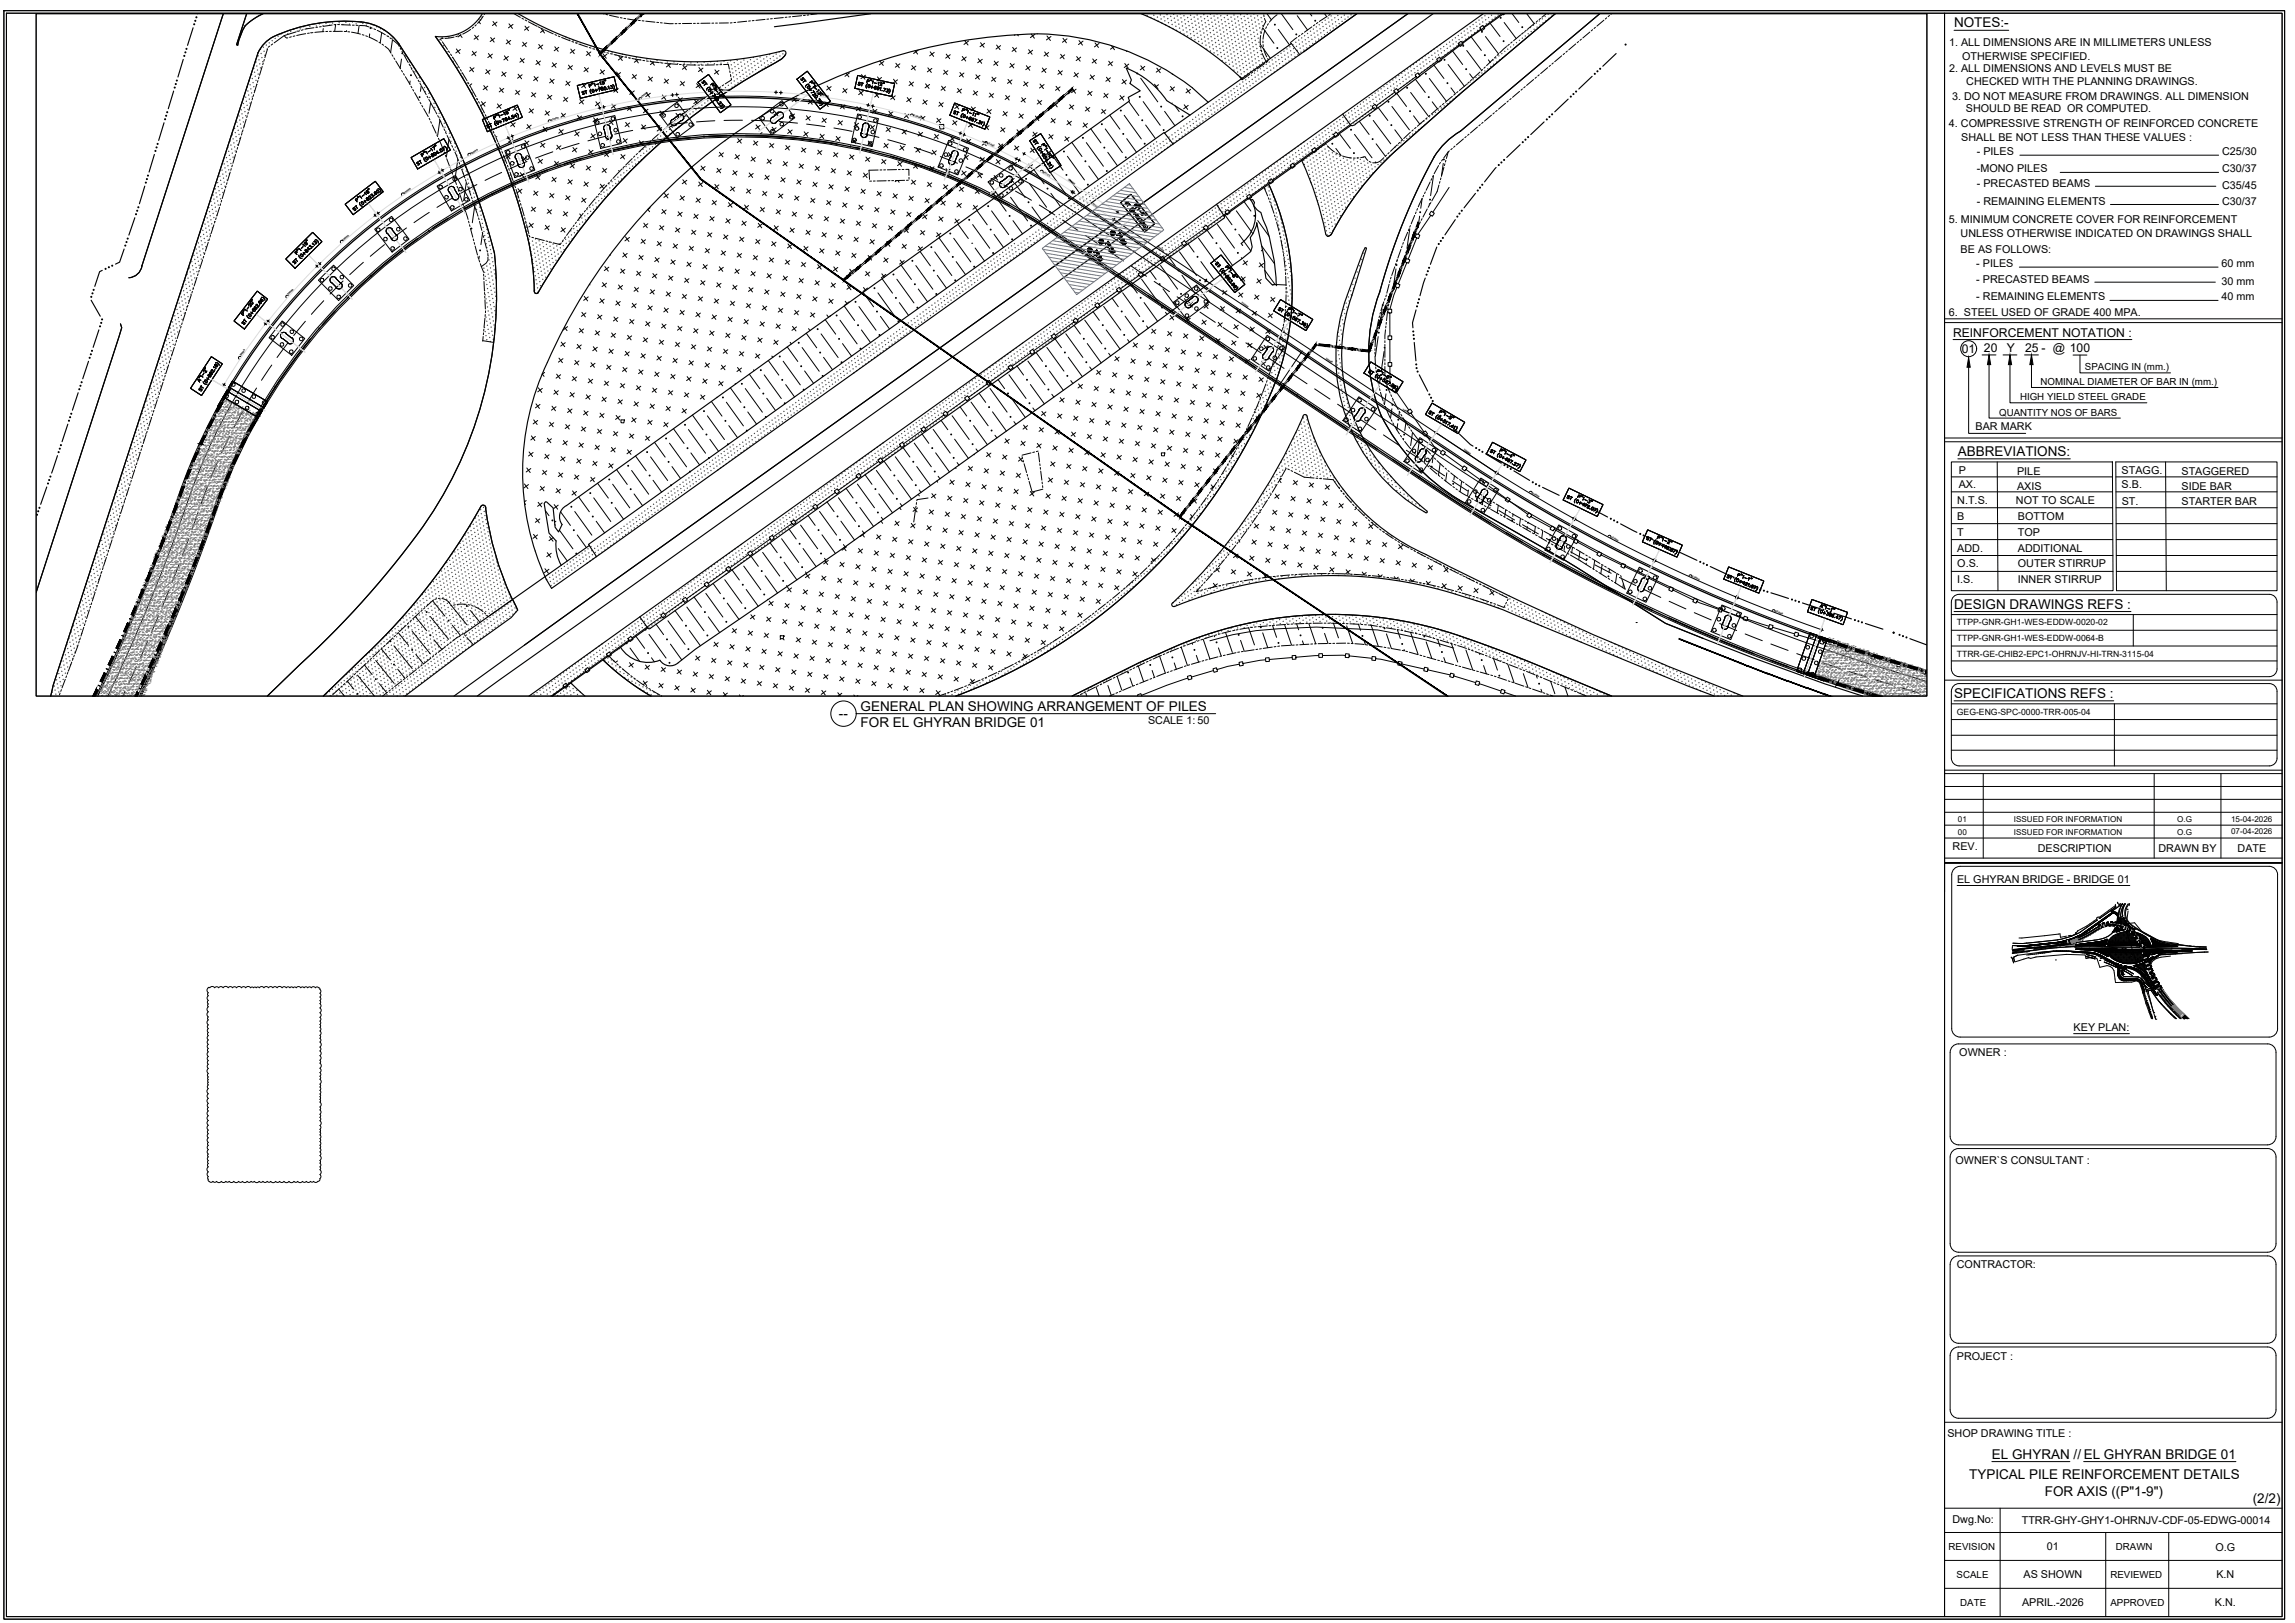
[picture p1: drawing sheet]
<svg xmlns="http://www.w3.org/2000/svg" width="594mm" height="420mm" viewBox="0 0 594 420" stroke-linecap="round" stroke-linejoin="round" font-family="sans-serif">
<defs><g id="words">
<g font-size="3.5">
<text x="505.8" y="7.1">NOTES:-</text>
<text x="506.8" y="118">ABBREVIATIONS:</text>
<text x="505.8" y="157.6">DESIGN DRAWINGS REFS :</text>
<text x="222.8" y="184">GENERAL PLAN SHOWING ARRANGEMENT OF PILES</text>
<text x="505.8" y="180.7">SPECIFICATIONS REFS :</text>
<text x="217.2" y="186">--</text>
<text x="222.8" y="188.2">FOR EL GHYRAN BRIDGE 01</text>
<text x="515.6" y="377.6">EL GHYRAN // EL GHYRAN BRIDGE 01</text>
<text x="509.7" y="382.9">TYPICAL PILE REINFORCEMENT DETAILS</text>
<text x="529.3" y="387.3">FOR AXIS ((P&quot;1-9&quot;)</text>
<text x="583.2" y="389.1">(2/2)</text>
</g>
<g font-size="3.1">
<text x="505.6" y="87.2">REINFORCEMENT NOTATION :</text>
<text x="507.9" y="91.4">01</text>
<text x="513.6" y="91.2">20</text>
<text x="519.5" y="91.2">Y</text>
<text x="524.2" y="91.2">25 - @ 100</text>
</g>
<g font-size="2.8">
<text x="504.5" y="11.9">1. ALL DIMENSIONS ARE IN MILLIMETERS UNLESS</text>
<text x="507.9" y="15.5">OTHERWISE SPECIFIED.</text>
<text x="504.5" y="18.7">2. ALL DIMENSIONS AND LEVELS MUST BE</text>
<text x="509" y="22.1">CHECKED WITH THE PLANNING DRAWINGS.</text>
<text x="505.3" y="25.8">3. DO NOT MEASURE FROM DRAWINGS. ALL DIMENSION</text>
<text x="508.9" y="29.1">SHOULD BE READ OR COMPUTED.</text>
<text x="504.5" y="32.8">4. COMPRESSIVE STRENGTH OF REINFORCED CONCRETE</text>
<text x="507.7" y="36.4">SHALL BE NOT LESS THAN THESE VALUES :</text>
<text x="511.7" y="40.2">- PILES</text>
<text x="575.2" y="40.2">C25/30</text>
<text x="511.7" y="44.6">-MONO PILES</text>
<text x="575.2" y="44.6">C30/37</text>
<text x="511.7" y="48.5">- PRECASTED BEAMS</text>
<text x="511.7" y="52.9">- REMAINING ELEMENTS</text>
<text x="575.2" y="48.9">C35/45</text>
<text x="575.2" y="52.9">C30/37</text>
<text x="504.5" y="57.6">5. MINIMUM CONCRETE COVER FOR REINFORCEMENT</text>
<text x="507.5" y="61.4">UNLESS OTHERWISE INDICATED ON DRAWINGS SHALL</text>
<text x="507.5" y="65.4">BE AS FOLLOWS:</text>
<text x="511.6" y="69.2">- PILES</text>
<text x="575.1" y="69.2">60 mm</text>
<text x="511.6" y="73.3">- PRECASTED BEAMS</text>
<text x="511.6" y="77.8">- REMAINING ELEMENTS</text>
<text x="575.1" y="73.8">30 mm</text>
<text x="575.1" y="77.8">40 mm</text>
<text x="504.5" y="81.9">6. STEEL USED OF GRADE 400 MPA.</text>
<text x="511.4" y="111.3">BAR MARK</text>
<text x="507" y="122.7">P</text>
<text x="522.1" y="122.8">PILE</text>
<text x="549.2" y="122.7">STAGG.</text>
<text x="564.7" y="122.8">STAGGERED</text>
<text x="506.7" y="130.4">N.T.S.</text>
<text x="507" y="126.3">AX.</text>
<text x="521.8" y="130.4">NOT TO SCALE</text>
<text x="522.1" y="126.7">AXIS</text>
<text x="549.2" y="126.3">S.B.</text>
<text x="549.2" y="130.7">ST.</text>
<text x="564.7" y="126.7">SIDE BAR</text>
<text x="564.7" y="130.8">STARTER BAR</text>
<text x="506.7" y="134.5">B</text>
<text x="522.3" y="134.5">BOTTOM</text>
<text x="506.7" y="138.7">T</text>
<text x="506.7" y="142.8">ADD.</text>
<text x="522.3" y="138.7">TOP</text>
<text x="522.3" y="142.8">ADDITIONAL</text>
<text x="506.7" y="146.9">O.S.</text>
<text x="522.3" y="146.9">OUTER STIRRUP</text>
<text x="506.7" y="151">I.S.</text>
<text x="522.3" y="151">INNER STIRRUP</text>
<text x="297.2" y="187.4">SCALE 1: 50</text>
<text x="505.5" y="220.2">REV.</text>
<text x="527.5" y="220.4">DESCRIPTION</text>
<text x="558.7" y="220.5">DRAWN BY</text>
<text x="579.2" y="220.6">DATE</text>
<text x="506.6" y="228.6">EL GHYRAN BRIDGE - BRIDGE 01</text>
<text x="536.8" y="267">KEY PLAN:</text>
<text x="507.2" y="273.4">OWNER :</text>
<text x="506.2" y="301.2">OWNER`S CONSULTANT :</text>
<text x="506.5" y="328.3">CONTRACTOR:</text>
<text x="506.5" y="352.2">PROJECT :</text>
<text x="504.1" y="371.9">SHOP DRAWING TITLE :</text>
<text x="505.4" y="394.2">Dwg.No:</text>
<text x="523.3" y="394.5">TTRR-GHY-GHY1-OHRNJV-CDF-05-EDWG-00014</text>
<text x="529.9" y="401.4">01</text>
<text x="573.5" y="401.4">O.G</text>
<text x="523.8" y="408.6">AS SHOWN</text>
<text x="573.7" y="408.6">K.N</text>
<text x="523.4" y="415.8">APRIL.-2026</text>
<text x="573.4" y="415.8">K.N.</text>
</g>
<g font-size="2.5">
<text x="539.7" y="95.9">SPACING IN (mm.)</text>
<text x="528.2" y="99.7">NOMINAL DIAMETER OF BAR IN (mm.)</text>
<text x="517.5" y="107.6">QUANTITY NOS OF BARS</text>
<text x="522.9" y="103.6">HIGH YIELD STEEL GRADE</text>
<text x="504.4" y="401.2">REVISION</text>
<text x="547.7" y="401.2">DRAWN</text>
<text x="506.5" y="408.4">SCALE</text>
<text x="546.3" y="408.4">REVIEWED</text>
<text x="507.4" y="415.7">DATE</text>
<text x="546.3" y="415.7">APPROVED</text>
</g>
<g font-size="2.2">
<text x="506.5" y="161.8">TTPP-GNR-GH1-WES-EDDW-0020-02</text>
<text x="506.5" y="165.9">TTPP-GNR-GH1-WES-EDDW-0064-B</text>
<text x="506.5" y="170">TTRR-GE-CHIB2-EPC1-OHRNJV-HI-TRN-3115-04</text>
<text x="506.6" y="185">GEG-ENG-SPC-0000-TRR-005-04</text>
</g>
<g font-size="2.1">
<text x="506.8" y="212.8">01</text>
<text x="521.3" y="212.8">ISSUED FOR INFORMATION</text>
<text x="563.6" y="212.8">O.G</text>
<text x="577.5" y="212.7">15-04-2026</text>
<text x="506.8" y="216.1">00</text>
<text x="521.3" y="216.1">ISSUED FOR INFORMATION</text>
<text x="563.6" y="216.1">O.G</text>
<text x="577.5" y="216">07-04-2026</text>
</g>
<g font-size=".7">
<text x="187" y="23.5" transform="rotate(-1 187 23.5)">27000</text>
<text x="166.1" y="25.4" transform="rotate(-37 166.1 25.4)">19000</text>
<text x="212.5" y="24.8" transform="rotate(8 212.5 24.8)">24000</text>
<text x="142.7" y="31.3" transform="rotate(-18 142.7 31.3)">25000</text>
<text x="236.5" y="30.1" transform="rotate(17 236.5 30.1)">25000</text>
<text x="121.9" y="39.9" transform="rotate(-26 121.9 39.9)">20000</text>
<text x="255.5" y="37.2" transform="rotate(25 255.5 37.2)">15685</text>
<text x="270" y="44.7" transform="rotate(31 270 44.7)">16745</text>
<text x="276.4" y="46.7" transform="rotate(32 276.4 46.7)">30000</text>
<text x="104.7" y="50.1" transform="rotate(-34 104.7 50.1)">20000</text>
<text x="282.3" y="52.6" transform="rotate(34 282.3 52.6)">13255</text>
<text x="88.8" y="62.3" transform="rotate(-41 88.8 62.3)">20000</text>
<text x="299.5" y="64" transform="rotate(34 299.5 64)">30000</text>
<text x="74.7" y="76.5" transform="rotate(-49 74.7 76.5)">20000</text>
<text x="321.3" y="78.5" transform="rotate(33 321.3 78.5)">25000</text>
<text x="62.4" y="92.3" transform="rotate(-56 62.4 92.3)">20000</text>
<text x="343.1" y="92.9" transform="rotate(34 343.1 92.9)">30000</text>
<text x="363" y="106.1" transform="rotate(33 363 106.1)">20000</text>
<text x="378.9" y="116.6" transform="rotate(33 378.9 116.6)">20000</text>
<text x="396.6" y="127.8" transform="rotate(31 396.6 127.8)">25000</text>
<text x="417" y="139.2" transform="rotate(28 417 139.2)">25000</text>
<text x="438" y="149.4" transform="rotate(24 438 149.4)">25000</text>
<text x="459.5" y="158.4" transform="rotate(21 459.5 158.4)">25000</text>
</g>
<text font-size=".4" x="379.3" y="116.9" transform="rotate(34 379.3 116.9)">20000</text>
<text font-size=".2" x="333.8" y="95.7" transform="rotate(-37 333.8 95.7)">10.3000</text>
</g></defs>
<!-- layer: 2 SIDE WAKE -->
<g fill="#000" stroke="#000" stroke-width=".26">
<circle cx="65.1" cy="19.3" r=".04"/>
<circle cx="65.7" cy="17.7" r=".04"/>
<circle cx="65.9" cy="18.7" r=".04"/>
<circle cx="66.1" cy="19.8" r=".04"/>
<circle cx="66.3" cy="16" r=".04"/>
<circle cx="66.5" cy="17.1" r=".04"/>
<circle cx="66.7" cy="18.1" r=".04"/>
<circle cx="66.8" cy="14.4" r=".04"/>
<circle cx="66.8" cy="19.2" r=".04"/>
<circle cx="67" cy="15.5" r=".04"/>
<circle cx="67.2" cy="16.5" r=".04"/>
<circle cx="67.4" cy="17.6" r=".04"/>
<circle cx="67.4" cy="12.8" r=".04"/>
<circle cx="67.6" cy="13.9" r=".04"/>
<circle cx="67.8" cy="14.9" r=".04"/>
<circle cx="68" cy="15.9" r=".04"/>
<circle cx="68.2" cy="12.2" r=".04"/>
<circle cx="68.4" cy="13.3" r=".04"/>
<circle cx="68.6" cy="14.3" r=".04"/>
<circle cx="69" cy="11.7" r=".04"/>
<circle cx="69.1" cy="12.7" r=".04"/>
<circle cx="69.7" cy="11.1" r=".04"/>
<circle cx="70.5" cy="10.5" r=".04"/>
<circle cx="71.2" cy="9.9" r=".04"/>
<circle cx="72" cy="9.4" r=".04"/>
<circle cx="72.8" cy="8.8" r=".04"/>
<circle cx="74.5" cy="8.7" r=".04"/>
<circle cx="75.2" cy="8.1" r=".04"/>
<circle cx="76" cy="7.6" r=".04"/>
<circle cx="77" cy="8.1" r=".04"/>
<circle cx="77.7" cy="7.5" r=".04"/>
<circle cx="78.5" cy="6.9" r=".04"/>
<circle cx="79.4" cy="7.4" r=".04"/>
<circle cx="80.2" cy="6.8" r=".04"/>
<circle cx="81.9" cy="6.7" r=".04"/>
<circle cx="82.7" cy="6.2" r=".04"/>
<circle cx="83.6" cy="6.6" r=".04"/>
<circle cx="84.4" cy="6.1" r=".04"/>
<circle cx="85.3" cy="6.5" r=".04"/>
<circle cx="86.1" cy="6" r=".04"/>
<circle cx="87.8" cy="5.9" r=".04"/>
<circle cx="88.8" cy="6.3" r=".04"/>
<circle cx="89.5" cy="5.8" r=".04"/>
<circle cx="90.5" cy="6.3" r=".04"/>
<circle cx="91.2" cy="5.7" r=".04"/>
<circle cx="92.2" cy="6.2" r=".04"/>
<circle cx="93.9" cy="6.1" r=".04"/>
<circle cx="94.9" cy="6.5" r=".04"/>
<circle cx="95.8" cy="7" r=".04"/>
<circle cx="96.6" cy="6.5" r=".04"/>
<circle cx="97.5" cy="6.9" r=".04"/>
<circle cx="98.5" cy="7.4" r=".04"/>
<circle cx="99.4" cy="7.9" r=".04"/>
<circle cx="100.6" cy="9.4" r=".04"/>
<circle cx="101.5" cy="9.9" r=".04"/>
<circle cx="104.9" cy="14.5" r=".04"/>
<circle cx="106.1" cy="16" r=".04"/>
<circle cx="106.3" cy="17" r=".04"/>
<circle cx="107.2" cy="17.5" r=".04"/>
<circle cx="107.4" cy="18.6" r=".04"/>
<circle cx="113.7" cy="10.3" r=".04"/>
<circle cx="114.5" cy="9.7" r=".04"/>
<circle cx="114.9" cy="11.8" r=".04"/>
<circle cx="116" cy="13.3" r=".04"/>
<circle cx="116.2" cy="9.6" r=".04"/>
<circle cx="116.2" cy="14.4" r=".04"/>
<circle cx="117.1" cy="14.9" r=".04"/>
<circle cx="117.3" cy="15.9" r=".04"/>
<circle cx="118.5" cy="17.4" r=".04"/>
<circle cx="118.7" cy="9" r=".04"/>
<circle cx="119.6" cy="19" r=".04"/>
<circle cx="124" cy="5" r=".04"/>
<circle cx="124.8" cy="4.4" r=".04"/>
<circle cx="138.1" cy="6.3" r=".04"/>
<circle cx="139" cy="6.8" r=".04"/>
<circle cx="140" cy="7.3" r=".04"/>
<circle cx="146.5" cy="9.6" r=".04"/>
<circle cx="147.4" cy="10" r=".04"/>
<circle cx="148.4" cy="10.5" r=".04"/>
<circle cx="149.3" cy="11" r=".04"/>
<circle cx="150.3" cy="11.5" r=".04"/>
<circle cx="152.9" cy="11.9" r=".04"/>
<circle cx="153.9" cy="12.3" r=".04"/>
<circle cx="154.8" cy="12.8" r=".04"/>
<circle cx="157.5" cy="13.2" r=".04"/>
<circle cx="158.5" cy="13.7" r=".04"/>
<circle cx="159.4" cy="14.2" r=".04"/>
<circle cx="161.1" cy="14.1" r=".04"/>
<circle cx="162.1" cy="14.5" r=".04"/>
<circle cx="163" cy="15" r=".04"/>
<circle cx="164.8" cy="14.9" r=".04"/>
<circle cx="165.7" cy="15.4" r=".04"/>
<circle cx="167.4" cy="15.3" r=".04"/>
<circle cx="168.4" cy="15.8" r=".04"/>
<circle cx="170.1" cy="15.7" r=".04"/>
<circle cx="171" cy="16.2" r=".04"/>
<circle cx="172.8" cy="16.1" r=".04"/>
<circle cx="174.5" cy="16" r=".04"/>
<circle cx="175.4" cy="16.5" r=".04"/>
<circle cx="177.1" cy="16.4" r=".04"/>
<circle cx="178.8" cy="16.3" r=".04"/>
<circle cx="179.8" cy="16.8" r=".04"/>
<circle cx="180.6" cy="16.2" r=".04"/>
<circle cx="181.5" cy="16.7" r=".04"/>
<circle cx="182.3" cy="16.1" r=".04"/>
<circle cx="183.2" cy="16.6" r=".04"/>
<circle cx="184" cy="16" r=".04"/>
<circle cx="184.9" cy="16.5" r=".04"/>
<circle cx="185.7" cy="15.9" r=".04"/>
<circle cx="186.6" cy="16.4" r=".04"/>
<circle cx="187.4" cy="15.8" r=".04"/>
<circle cx="188.4" cy="16.3" r=".04"/>
<circle cx="189.1" cy="15.7" r=".04"/>
<circle cx="189.3" cy="16.8" r=".04"/>
<circle cx="189.5" cy="17.8" r=".04"/>
<circle cx="189.7" cy="18.9" r=".04"/>
<circle cx="189.9" cy="19.9" r=".04"/>
<circle cx="190.1" cy="16.2" r=".04"/>
<circle cx="190.3" cy="17.2" r=".04"/>
<circle cx="190.5" cy="18.3" r=".04"/>
<circle cx="190.6" cy="19.3" r=".04"/>
<circle cx="190.8" cy="15.6" r=".04"/>
<circle cx="191" cy="16.7" r=".04"/>
<circle cx="191.2" cy="17.7" r=".04"/>
<circle cx="191.4" cy="18.8" r=".04"/>
<circle cx="191.6" cy="19.8" r=".04"/>
<circle cx="191.8" cy="16.1" r=".04"/>
<circle cx="192" cy="17.2" r=".04"/>
<circle cx="192.2" cy="18.2" r=".04"/>
<circle cx="192.4" cy="19.2" r=".04"/>
<circle cx="192.6" cy="15.5" r=".04"/>
<circle cx="192.7" cy="16.6" r=".04"/>
<circle cx="192.9" cy="17.6" r=".04"/>
<circle cx="193.1" cy="18.7" r=".04"/>
<circle cx="193.3" cy="19.7" r=".04"/>
<circle cx="193.5" cy="16" r=".04"/>
<circle cx="193.7" cy="17.1" r=".04"/>
<circle cx="193.9" cy="18.1" r=".04"/>
<circle cx="194.1" cy="19.2" r=".04"/>
<circle cx="194.3" cy="15.4" r=".04"/>
<circle cx="194.5" cy="16.5" r=".04"/>
<circle cx="194.7" cy="17.5" r=".04"/>
<circle cx="194.8" cy="18.6" r=".04"/>
<circle cx="195" cy="14.9" r=".04"/>
<circle cx="195.2" cy="15.9" r=".04"/>
<circle cx="195.4" cy="17" r=".04"/>
<circle cx="195.6" cy="18" r=".04"/>
<circle cx="196" cy="15.3" r=".04"/>
<circle cx="196.2" cy="16.4" r=".04"/>
<circle cx="196.4" cy="17.4" r=".04"/>
<circle cx="196.6" cy="18.5" r=".04"/>
<circle cx="196.7" cy="14.8" r=".04"/>
<circle cx="196.9" cy="15.8" r=".04"/>
<circle cx="197.1" cy="16.9" r=".04"/>
<circle cx="197.3" cy="17.9" r=".04"/>
<circle cx="197.7" cy="15.2" r=".04"/>
<circle cx="197.9" cy="16.3" r=".04"/>
<circle cx="198.1" cy="17.3" r=".04"/>
<circle cx="198.5" cy="14.7" r=".04"/>
<circle cx="198.7" cy="15.7" r=".04"/>
<circle cx="198.8" cy="16.8" r=".04"/>
<circle cx="199.2" cy="14.1" r=".04"/>
<circle cx="199.4" cy="15.2" r=".04"/>
<circle cx="199.6" cy="16.2" r=".04"/>
<circle cx="200.2" cy="14.6" r=".04"/>
<circle cx="200.4" cy="15.6" r=".04"/>
<circle cx="200.9" cy="14" r=".04"/>
<circle cx="201.1" cy="15.1" r=".04"/>
<circle cx="201.7" cy="13.4" r=".04"/>
<circle cx="201.9" cy="14.5" r=".04"/>
<circle cx="202.7" cy="13.9" r=".04"/>
<circle cx="296" cy="3.6" r=".04"/>
<circle cx="296.9" cy="4" r=".04"/>
<circle cx="297.9" cy="4.5" r=".04"/>
<circle cx="298.7" cy="4" r=".04"/>
<circle cx="298.9" cy="5" r=".04"/>
<circle cx="299.6" cy="4.4" r=".04"/>
<circle cx="299.8" cy="5.5" r=".04"/>
<circle cx="300.4" cy="3.9" r=".04"/>
<circle cx="300.6" cy="4.9" r=".04"/>
<circle cx="300.8" cy="6" r=".04"/>
<circle cx="301.3" cy="4.3" r=".04"/>
<circle cx="301.5" cy="5.4" r=".04"/>
<circle cx="301.7" cy="6.4" r=".04"/>
<circle cx="302.1" cy="3.8" r=".04"/>
<circle cx="302.3" cy="4.8" r=".04"/>
<circle cx="302.5" cy="5.9" r=".04"/>
<circle cx="302.7" cy="6.9" r=".04"/>
<circle cx="303" cy="4.2" r=".04"/>
<circle cx="303.2" cy="5.3" r=".04"/>
<circle cx="303.4" cy="6.3" r=".04"/>
<circle cx="303.6" cy="7.4" r=".04"/>
<circle cx="303.8" cy="3.7" r=".04"/>
<circle cx="304" cy="4.7" r=".04"/>
<circle cx="304.2" cy="5.8" r=".04"/>
<circle cx="304.4" cy="6.8" r=".04"/>
<circle cx="304.6" cy="7.9" r=".04"/>
<circle cx="304.8" cy="4.1" r=".04"/>
<circle cx="304.9" cy="5.2" r=".04"/>
<circle cx="305.1" cy="6.2" r=".04"/>
<circle cx="305.3" cy="7.3" r=".04"/>
<circle cx="305.5" cy="8.3" r=".04"/>
<circle cx="305.5" cy="3.6" r=".04"/>
<circle cx="305.7" cy="4.6" r=".04"/>
<circle cx="305.9" cy="5.7" r=".04"/>
<circle cx="306.1" cy="6.7" r=".04"/>
<circle cx="306.3" cy="7.8" r=".04"/>
<circle cx="306.5" cy="4.1" r=".04"/>
<circle cx="306.5" cy="8.8" r=".04"/>
<circle cx="306.7" cy="5.1" r=".04"/>
<circle cx="306.9" cy="6.2" r=".04"/>
<circle cx="307" cy="7.2" r=".04"/>
<circle cx="307.2" cy="8.3" r=".04"/>
<circle cx="307.4" cy="9.3" r=".04"/>
<circle cx="307.4" cy="4.5" r=".04"/>
<circle cx="307.6" cy="5.6" r=".04"/>
<circle cx="307.8" cy="6.6" r=".04"/>
<circle cx="308" cy="7.7" r=".04"/>
<circle cx="308.2" cy="4" r=".04"/>
<circle cx="308.2" cy="8.7" r=".04"/>
<circle cx="308.4" cy="9.8" r=".04"/>
<circle cx="308.4" cy="5" r=".04"/>
<circle cx="308.6" cy="6.1" r=".04"/>
<circle cx="308.8" cy="7.1" r=".04"/>
<circle cx="309" cy="8.2" r=".04"/>
<circle cx="309.1" cy="9.2" r=".04"/>
<circle cx="309.1" cy="4.4" r=".04"/>
<circle cx="309.3" cy="10.3" r=".04"/>
<circle cx="309.3" cy="5.5" r=".04"/>
<circle cx="309.5" cy="6.5" r=".04"/>
<circle cx="309.7" cy="7.6" r=".04"/>
<circle cx="309.9" cy="3.9" r=".04"/>
<circle cx="309.9" cy="8.6" r=".04"/>
<circle cx="310.1" cy="9.7" r=".04"/>
<circle cx="310.1" cy="4.9" r=".04"/>
<circle cx="310.3" cy="10.7" r=".04"/>
<circle cx="310.3" cy="6" r=".04"/>
<circle cx="310.5" cy="7" r=".04"/>
<circle cx="310.7" cy="8.1" r=".04"/>
<circle cx="310.8" cy="9.1" r=".04"/>
<circle cx="310.9" cy="4.3" r=".04"/>
<circle cx="311" cy="10.2" r=".04"/>
<circle cx="311" cy="5.4" r=".04"/>
<circle cx="311.2" cy="11.2" r=".04"/>
<circle cx="311.2" cy="6.4" r=".04"/>
<circle cx="311.4" cy="7.5" r=".04"/>
<circle cx="311.6" cy="3.8" r=".04"/>
<circle cx="311.6" cy="8.5" r=".04"/>
<circle cx="311.8" cy="9.6" r=".04"/>
<circle cx="311.8" cy="4.8" r=".04"/>
<circle cx="312" cy="10.6" r=".04"/>
<circle cx="312" cy="5.9" r=".04"/>
<circle cx="312.2" cy="11.7" r=".04"/>
<circle cx="312.2" cy="6.9" r=".04"/>
<circle cx="312.4" cy="12.7" r=".04"/>
<circle cx="312.4" cy="8" r=".04"/>
<circle cx="312.6" cy="9" r=".04"/>
<circle cx="312.6" cy="4.3" r=".04"/>
<circle cx="312.7" cy="10.1" r=".04"/>
<circle cx="312.8" cy="5.3" r=".04"/>
<circle cx="312.9" cy="11.1" r=".04"/>
<circle cx="313" cy="6.3" r=".04"/>
<circle cx="313.1" cy="12.2" r=".04"/>
<circle cx="313.1" cy="7.4" r=".04"/>
<circle cx="313.3" cy="8.4" r=".04"/>
<circle cx="313.3" cy="13.2" r=".04"/>
<circle cx="313.3" cy="3.7" r=".04"/>
<circle cx="313.5" cy="9.5" r=".04"/>
<circle cx="313.5" cy="4.7" r=".04"/>
<circle cx="313.7" cy="10.5" r=".04"/>
<circle cx="313.7" cy="5.8" r=".04"/>
<circle cx="313.9" cy="11.6" r=".04"/>
<circle cx="313.9" cy="6.8" r=".04"/>
<circle cx="314.1" cy="12.6" r=".04"/>
<circle cx="314.1" cy="7.9" r=".04"/>
<circle cx="314.3" cy="8.9" r=".04"/>
<circle cx="314.3" cy="13.7" r=".04"/>
<circle cx="314.3" cy="4.2" r=".04"/>
<circle cx="314.5" cy="10" r=".04"/>
<circle cx="314.5" cy="5.2" r=".04"/>
<circle cx="314.7" cy="11" r=".04"/>
<circle cx="314.7" cy="6.3" r=".04"/>
<circle cx="314.8" cy="12.1" r=".04"/>
<circle cx="314.9" cy="7.3" r=".04"/>
<circle cx="315" cy="8.4" r=".04"/>
<circle cx="315" cy="13.1" r=".04"/>
<circle cx="315" cy="3.6" r=".04"/>
<circle cx="315.2" cy="9.4" r=".04"/>
<circle cx="315.2" cy="14.2" r=".04"/>
<circle cx="315.2" cy="4.6" r=".04"/>
<circle cx="315.4" cy="10.5" r=".04"/>
<circle cx="315.4" cy="5.7" r=".04"/>
<circle cx="315.6" cy="11.5" r=".04"/>
<circle cx="315.6" cy="6.7" r=".04"/>
<circle cx="315.8" cy="12.5" r=".04"/>
<circle cx="315.8" cy="7.8" r=".04"/>
<circle cx="316" cy="8.8" r=".04"/>
<circle cx="316" cy="13.6" r=".04"/>
<circle cx="316" cy="4.1" r=".04"/>
<circle cx="316.2" cy="9.9" r=".04"/>
<circle cx="316.2" cy="14.6" r=".04"/>
<circle cx="316.2" cy="5.1" r=".04"/>
<circle cx="316.4" cy="15.7" r=".04"/>
<circle cx="316.4" cy="10.9" r=".04"/>
<circle cx="316.4" cy="6.2" r=".04"/>
<circle cx="316.6" cy="12" r=".04"/>
<circle cx="316.6" cy="7.2" r=".04"/>
<circle cx="316.7" cy="8.3" r=".04"/>
<circle cx="316.7" cy="13" r=".04"/>
<circle cx="316.9" cy="9.3" r=".04"/>
<circle cx="316.9" cy="14.1" r=".04"/>
<circle cx="317" cy="4.5" r=".04"/>
<circle cx="317.1" cy="10.4" r=".04"/>
<circle cx="317.1" cy="15.1" r=".04"/>
<circle cx="317.1" cy="5.6" r=".04"/>
<circle cx="317.3" cy="11.4" r=".04"/>
<circle cx="317.3" cy="16.2" r=".04"/>
<circle cx="317.3" cy="6.6" r=".04"/>
<circle cx="317.5" cy="12.5" r=".04"/>
<circle cx="317.5" cy="7.7" r=".04"/>
<circle cx="317.7" cy="8.7" r=".04"/>
<circle cx="317.7" cy="13.5" r=".04"/>
<circle cx="317.7" cy="4" r=".04"/>
<circle cx="317.9" cy="9.8" r=".04"/>
<circle cx="317.9" cy="14.5" r=".04"/>
<circle cx="317.9" cy="5" r=".04"/>
<circle cx="318.1" cy="10.8" r=".04"/>
<circle cx="318.1" cy="15.6" r=".04"/>
<circle cx="318.1" cy="6.1" r=".04"/>
<circle cx="318.3" cy="16.6" r=".04"/>
<circle cx="318.3" cy="11.9" r=".04"/>
<circle cx="318.3" cy="7.1" r=".04"/>
<circle cx="318.5" cy="8.2" r=".04"/>
<circle cx="318.5" cy="12.9" r=".04"/>
<circle cx="318.7" cy="14" r=".04"/>
<circle cx="318.7" cy="9.2" r=".04"/>
<circle cx="318.7" cy="4.5" r=".04"/>
<circle cx="318.8" cy="10.3" r=".04"/>
<circle cx="318.8" cy="15" r=".04"/>
<circle cx="318.9" cy="5.5" r=".04"/>
<circle cx="319" cy="16.1" r=".04"/>
<circle cx="319" cy="11.3" r=".04"/>
<circle cx="319" cy="6.5" r=".04"/>
<circle cx="319.2" cy="17.1" r=".04"/>
<circle cx="319.2" cy="12.4" r=".04"/>
<circle cx="319.2" cy="7.6" r=".04"/>
<circle cx="319.4" cy="18.2" r=".04"/>
<circle cx="319.4" cy="13.4" r=".04"/>
<circle cx="319.4" cy="8.6" r=".04"/>
<circle cx="319.4" cy="3.9" r=".04"/>
<circle cx="319.6" cy="9.7" r=".04"/>
<circle cx="319.6" cy="14.5" r=".04"/>
<circle cx="319.6" cy="4.9" r=".04"/>
<circle cx="319.8" cy="10.7" r=".04"/>
<circle cx="319.8" cy="15.5" r=".04"/>
<circle cx="319.8" cy="6" r=".04"/>
<circle cx="320" cy="16.5" r=".04"/>
<circle cx="320" cy="11.8" r=".04"/>
<circle cx="320" cy="7" r=".04"/>
<circle cx="320.2" cy="17.6" r=".04"/>
<circle cx="320.2" cy="12.8" r=".04"/>
<circle cx="320.2" cy="8.1" r=".04"/>
<circle cx="320.4" cy="18.6" r=".04"/>
<circle cx="320.4" cy="9.1" r=".04"/>
<circle cx="320.4" cy="13.9" r=".04"/>
<circle cx="320.4" cy="4.4" r=".04"/>
<circle cx="320.6" cy="10.2" r=".04"/>
<circle cx="320.6" cy="14.9" r=".04"/>
<circle cx="320.6" cy="5.4" r=".04"/>
<circle cx="320.7" cy="16" r=".04"/>
<circle cx="320.8" cy="11.2" r=".04"/>
<circle cx="320.8" cy="6.5" r=".04"/>
<circle cx="320.9" cy="17" r=".04"/>
<circle cx="320.9" cy="7.5" r=".04"/>
<circle cx="320.9" cy="12.3" r=".04"/>
<circle cx="321.1" cy="18.1" r=".04"/>
<circle cx="321.1" cy="13.3" r=".04"/>
<circle cx="321.1" cy="8.5" r=".04"/>
<circle cx="321.1" cy="3.8" r=".04"/>
<circle cx="321.3" cy="19.1" r=".04"/>
<circle cx="321.3" cy="9.6" r=".04"/>
<circle cx="321.3" cy="14.4" r=".04"/>
<circle cx="321.3" cy="4.8" r=".04"/>
<circle cx="321.5" cy="15.4" r=".04"/>
<circle cx="321.5" cy="10.6" r=".04"/>
<circle cx="321.5" cy="5.9" r=".04"/>
<circle cx="321.7" cy="16.5" r=".04"/>
<circle cx="321.7" cy="11.7" r=".04"/>
<circle cx="321.7" cy="6.9" r=".04"/>
<circle cx="321.9" cy="17.5" r=".04"/>
<circle cx="321.9" cy="12.7" r=".04"/>
<circle cx="321.9" cy="8" r=".04"/>
<circle cx="322.1" cy="18.5" r=".04"/>
<circle cx="322.1" cy="13.8" r=".04"/>
<circle cx="322.1" cy="9" r=".04"/>
<circle cx="322.1" cy="4.3" r=".04"/>
<circle cx="322.3" cy="19.6" r=".04"/>
<circle cx="322.3" cy="10.1" r=".04"/>
<circle cx="322.3" cy="14.8" r=".04"/>
<circle cx="322.3" cy="5.3" r=".04"/>
<circle cx="322.5" cy="15.9" r=".04"/>
<circle cx="322.5" cy="11.1" r=".04"/>
<circle cx="322.5" cy="6.4" r=".04"/>
<circle cx="322.6" cy="16.9" r=".04"/>
<circle cx="322.7" cy="7.4" r=".04"/>
<circle cx="322.7" cy="12.2" r=".04"/>
<circle cx="322.8" cy="18" r=".04"/>
<circle cx="322.8" cy="13.2" r=".04"/>
<circle cx="322.8" cy="8.5" r=".04"/>
<circle cx="322.9" cy="3.7" r=".04"/>
<circle cx="323" cy="19" r=".04"/>
<circle cx="323" cy="9.5" r=".04"/>
<circle cx="323" cy="14.3" r=".04"/>
<circle cx="323" cy="4.7" r=".04"/>
<circle cx="323.2" cy="15.3" r=".04"/>
<circle cx="323.2" cy="10.6" r=".04"/>
<circle cx="323.2" cy="5.8" r=".04"/>
<circle cx="323.4" cy="16.4" r=".04"/>
<circle cx="323.4" cy="11.6" r=".04"/>
<circle cx="323.4" cy="6.8" r=".04"/>
<circle cx="323.6" cy="17.4" r=".04"/>
<circle cx="323.6" cy="7.9" r=".04"/>
<circle cx="323.6" cy="12.7" r=".04"/>
<circle cx="323.8" cy="18.5" r=".04"/>
<circle cx="323.8" cy="8.9" r=".04"/>
<circle cx="323.8" cy="13.7" r=".04"/>
<circle cx="323.8" cy="4.2" r=".04"/>
<circle cx="324" cy="19.5" r=".04"/>
<circle cx="324" cy="14.8" r=".04"/>
<circle cx="324" cy="10" r=".04"/>
<circle cx="324" cy="5.2" r=".04"/>
<circle cx="324.2" cy="15.8" r=".04"/>
<circle cx="324.2" cy="11" r=".04"/>
<circle cx="324.2" cy="6.3" r=".04"/>
<circle cx="324.4" cy="16.8" r=".04"/>
<circle cx="324.4" cy="7.3" r=".04"/>
<circle cx="324.4" cy="12.1" r=".04"/>
<circle cx="324.5" cy="17.9" r=".04"/>
<circle cx="324.6" cy="8.4" r=".04"/>
<circle cx="324.6" cy="13.1" r=".04"/>
<circle cx="324.6" cy="3.6" r=".04"/>
<circle cx="324.7" cy="18.9" r=".04"/>
<circle cx="324.8" cy="9.4" r=".04"/>
<circle cx="324.8" cy="14.2" r=".04"/>
<circle cx="324.8" cy="4.7" r=".04"/>
<circle cx="324.9" cy="20" r=".04"/>
<circle cx="324.9" cy="15.2" r=".04"/>
<circle cx="324.9" cy="10.5" r=".04"/>
<circle cx="325" cy="5.7" r=".04"/>
<circle cx="325.1" cy="16.3" r=".04"/>
<circle cx="325.1" cy="11.5" r=".04"/>
<circle cx="325.1" cy="6.7" r=".04"/>
<circle cx="325.3" cy="17.3" r=".04"/>
<circle cx="325.3" cy="7.8" r=".04"/>
<circle cx="325.3" cy="12.6" r=".04"/>
<circle cx="325.5" cy="18.4" r=".04"/>
<circle cx="325.5" cy="13.6" r=".04"/>
<circle cx="325.5" cy="8.8" r=".04"/>
<circle cx="325.5" cy="4.1" r=".04"/>
<circle cx="325.7" cy="19.4" r=".04"/>
<circle cx="325.7" cy="9.9" r=".04"/>
<circle cx="325.7" cy="14.7" r=".04"/>
<circle cx="325.7" cy="5.1" r=".04"/>
<circle cx="325.9" cy="15.7" r=".04"/>
<circle cx="325.9" cy="10.9" r=".04"/>
<circle cx="325.9" cy="6.2" r=".04"/>
<circle cx="326.1" cy="16.8" r=".04"/>
<circle cx="326.1" cy="12" r=".04"/>
<circle cx="326.1" cy="7.2" r=".04"/>
<circle cx="326.3" cy="17.8" r=".04"/>
<circle cx="326.3" cy="8.3" r=".04"/>
<circle cx="326.3" cy="13" r=".04"/>
<circle cx="326.5" cy="18.8" r=".04"/>
<circle cx="326.5" cy="14.1" r=".04"/>
<circle cx="326.5" cy="4.6" r=".04"/>
<circle cx="326.6" cy="19.9" r=".04"/>
<circle cx="326.7" cy="15.1" r=".04"/>
<circle cx="326.7" cy="5.6" r=".04"/>
<circle cx="326.8" cy="16.2" r=".04"/>
<circle cx="326.9" cy="6.7" r=".04"/>
<circle cx="327" cy="17.2" r=".04"/>
<circle cx="327.2" cy="18.3" r=".04"/>
<circle cx="327.4" cy="19.3" r=".04"/>
<circle cx="327.8" cy="16.7" r=".04"/>
<circle cx="328" cy="17.7" r=".04"/>
<circle cx="328.2" cy="18.8" r=".04"/>
<circle cx="328.4" cy="19.8" r=".04"/>
<circle cx="328.6" cy="16.1" r=".04"/>
<circle cx="328.7" cy="17.1" r=".04"/>
<circle cx="328.9" cy="18.2" r=".04"/>
<circle cx="329.1" cy="19.2" r=".04"/>
<circle cx="329.3" cy="15.5" r=".04"/>
<circle cx="329.5" cy="16.6" r=".04"/>
<circle cx="329.7" cy="17.6" r=".04"/>
<circle cx="329.9" cy="18.7" r=".04"/>
<circle cx="330.1" cy="14.9" r=".04"/>
<circle cx="330.3" cy="16" r=".04"/>
<circle cx="330.5" cy="17" r=".04"/>
<circle cx="330.6" cy="18.1" r=".04"/>
<circle cx="330.8" cy="14.4" r=".04"/>
<circle cx="331" cy="15.4" r=".04"/>
<circle cx="331.2" cy="16.5" r=".04"/>
<circle cx="331.4" cy="17.5" r=".04"/>
<circle cx="331.6" cy="13.8" r=".04"/>
<circle cx="331.8" cy="14.9" r=".04"/>
<circle cx="332" cy="15.9" r=".04"/>
<circle cx="332.2" cy="17" r=".04"/>
<circle cx="332.4" cy="13.2" r=".04"/>
<circle cx="332.6" cy="14.3" r=".04"/>
<circle cx="332.7" cy="15.3" r=".04"/>
<circle cx="332.9" cy="16.4" r=".04"/>
<circle cx="333.1" cy="12.7" r=".04"/>
<circle cx="333.3" cy="13.7" r=".04"/>
<circle cx="333.5" cy="14.8" r=".04"/>
<circle cx="333.7" cy="15.8" r=".04"/>
<circle cx="333.9" cy="12.1" r=".04"/>
<circle cx="334.1" cy="13.1" r=".04"/>
<circle cx="334.3" cy="14.2" r=".04"/>
<circle cx="334.5" cy="15.2" r=".04"/>
<circle cx="334.7" cy="11.5" r=".04"/>
<circle cx="334.8" cy="12.6" r=".04"/>
<circle cx="335" cy="13.6" r=".04"/>
<circle cx="335.2" cy="14.7" r=".04"/>
<circle cx="335.4" cy="11" r=".04"/>
<circle cx="335.6" cy="12" r=".04"/>
<circle cx="335.8" cy="13" r=".04"/>
<circle cx="336" cy="14.1" r=".04"/>
<circle cx="336.2" cy="10.4" r=".04"/>
<circle cx="336.4" cy="11.4" r=".04"/>
<circle cx="336.6" cy="12.5" r=".04"/>
<circle cx="336.8" cy="13.5" r=".04"/>
<circle cx="336.9" cy="9.8" r=".04"/>
<circle cx="337.1" cy="10.9" r=".04"/>
<circle cx="337.3" cy="11.9" r=".04"/>
<circle cx="337.5" cy="13" r=".04"/>
<circle cx="337.7" cy="9.2" r=".04"/>
<circle cx="337.9" cy="10.3" r=".04"/>
<circle cx="338.1" cy="11.3" r=".04"/>
<circle cx="338.3" cy="12.4" r=".04"/>
<circle cx="338.5" cy="8.7" r=".04"/>
<circle cx="338.7" cy="9.7" r=".04"/>
<circle cx="338.8" cy="10.8" r=".04"/>
<circle cx="339" cy="11.8" r=".04"/>
<circle cx="339.2" cy="8.1" r=".04"/>
<circle cx="339.4" cy="9.1" r=".04"/>
<circle cx="339.6" cy="10.2" r=".04"/>
<circle cx="339.8" cy="11.2" r=".04"/>
<circle cx="340" cy="7.5" r=".04"/>
<circle cx="340.2" cy="8.6" r=".04"/>
<circle cx="340.4" cy="9.6" r=".04"/>
<circle cx="340.6" cy="10.7" r=".04"/>
<circle cx="340.8" cy="7" r=".04"/>
<circle cx="340.9" cy="8" r=".04"/>
<circle cx="341.1" cy="9.1" r=".04"/>
<circle cx="341.3" cy="10.1" r=".04"/>
<circle cx="341.5" cy="6.4" r=".04"/>
<circle cx="341.7" cy="7.4" r=".04"/>
<circle cx="341.9" cy="8.5" r=".04"/>
<circle cx="342.1" cy="9.5" r=".04"/>
<circle cx="342.3" cy="5.8" r=".04"/>
<circle cx="342.5" cy="6.9" r=".04"/>
<circle cx="342.7" cy="7.9" r=".04"/>
<circle cx="342.8" cy="9" r=".04"/>
<circle cx="343" cy="5.2" r=".04"/>
<circle cx="343.2" cy="6.3" r=".04"/>
<circle cx="343.4" cy="7.3" r=".04"/>
<circle cx="343.6" cy="8.4" r=".04"/>
<circle cx="343.8" cy="4.7" r=".04"/>
<circle cx="344" cy="5.7" r=".04"/>
<circle cx="344.2" cy="6.8" r=".04"/>
<circle cx="344.4" cy="7.8" r=".04"/>
<circle cx="344.6" cy="4.1" r=".04"/>
<circle cx="344.8" cy="5.2" r=".04"/>
<circle cx="344.9" cy="6.2" r=".04"/>
<circle cx="345.1" cy="7.2" r=".04"/>
<circle cx="345.5" cy="4.6" r=".04"/>
<circle cx="345.7" cy="5.6" r=".04"/>
<circle cx="345.9" cy="6.7" r=".04"/>
<circle cx="346.3" cy="4" r=".04"/>
<circle cx="346.5" cy="5.1" r=".04"/>
<circle cx="346.7" cy="6.1" r=".04"/>
<circle cx="347.2" cy="4.5" r=".04"/>
<circle cx="347.4" cy="5.5" r=".04"/>
<circle cx="348" cy="3.9" r=".04"/>
<circle cx="348.2" cy="5" r=".04"/>
<circle cx="348.9" cy="4.4" r=".04"/>
<circle cx="349.7" cy="3.8" r=".04"/>
<circle cx="362.1" cy="19.6" r=".04"/>
<circle cx="362.8" cy="19" r=".04"/>
<circle cx="363.6" cy="18.4" r=".04"/>
<circle cx="363.8" cy="19.5" r=".04"/>
<circle cx="364.4" cy="17.8" r=".04"/>
<circle cx="364.6" cy="18.9" r=".04"/>
<circle cx="364.7" cy="19.9" r=".04"/>
<circle cx="365.1" cy="17.3" r=".04"/>
<circle cx="365.3" cy="18.3" r=".04"/>
<circle cx="365.5" cy="19.4" r=".04"/>
<circle cx="365.9" cy="16.7" r=".04"/>
<circle cx="366.1" cy="17.8" r=".04"/>
<circle cx="366.3" cy="18.8" r=".04"/>
<circle cx="366.4" cy="19.9" r=".04"/>
<circle cx="366.7" cy="16.1" r=".04"/>
<circle cx="366.8" cy="17.2" r=".04"/>
<circle cx="367" cy="18.2" r=".04"/>
<circle cx="367.2" cy="19.3" r=".04"/>
<circle cx="367.4" cy="15.6" r=".04"/>
<circle cx="367.6" cy="16.6" r=".04"/>
<circle cx="367.8" cy="17.7" r=".04"/>
<circle cx="368" cy="18.7" r=".04"/>
<circle cx="368.2" cy="15" r=".04"/>
<circle cx="368.4" cy="16" r=".04"/>
<circle cx="368.6" cy="17.1" r=".04"/>
<circle cx="368.7" cy="18.1" r=".04"/>
<circle cx="368.9" cy="14.4" r=".04"/>
<circle cx="369.1" cy="15.5" r=".04"/>
<circle cx="369.3" cy="16.5" r=".04"/>
<circle cx="369.5" cy="17.6" r=".04"/>
<circle cx="369.7" cy="13.9" r=".04"/>
<circle cx="369.9" cy="14.9" r=".04"/>
<circle cx="370.1" cy="15.9" r=".04"/>
<circle cx="370.3" cy="17" r=".04"/>
<circle cx="370.5" cy="13.3" r=".04"/>
<circle cx="370.7" cy="14.3" r=".04"/>
<circle cx="370.8" cy="15.4" r=".04"/>
<circle cx="371" cy="16.4" r=".04"/>
<circle cx="371.2" cy="12.7" r=".04"/>
<circle cx="371.4" cy="13.8" r=".04"/>
<circle cx="371.6" cy="14.8" r=".04"/>
<circle cx="371.8" cy="15.9" r=".04"/>
<circle cx="372" cy="12.1" r=".04"/>
<circle cx="372.2" cy="13.2" r=".04"/>
<circle cx="372.4" cy="14.2" r=".04"/>
<circle cx="372.6" cy="15.3" r=".04"/>
<circle cx="372.7" cy="11.6" r=".04"/>
<circle cx="372.9" cy="12.6" r=".04"/>
<circle cx="373.1" cy="13.7" r=".04"/>
<circle cx="373.3" cy="14.7" r=".04"/>
<circle cx="373.7" cy="12.1" r=".04"/>
<circle cx="373.9" cy="13.1" r=".04"/>
<circle cx="374.1" cy="14.1" r=".04"/>
<circle cx="374.5" cy="11.5" r=".04"/>
<circle cx="374.7" cy="12.5" r=".04"/>
<circle cx="374.8" cy="13.6" r=".04"/>
<circle cx="375.2" cy="10.9" r=".04"/>
<circle cx="375.4" cy="12" r=".04"/>
<circle cx="375.6" cy="13" r=".04"/>
<circle cx="376" cy="10.3" r=".04"/>
<circle cx="376.2" cy="11.4" r=".04"/>
<circle cx="376.4" cy="12.4" r=".04"/>
<circle cx="376.7" cy="9.8" r=".04"/>
<circle cx="376.9" cy="10.8" r=".04"/>
<circle cx="377.1" cy="11.9" r=".04"/>
<circle cx="377.5" cy="9.2" r=".04"/>
<circle cx="377.7" cy="10.2" r=".04"/>
<circle cx="377.9" cy="11.3" r=".04"/>
<circle cx="378.3" cy="8.6" r=".04"/>
<circle cx="378.5" cy="9.7" r=".04"/>
<circle cx="378.7" cy="10.7" r=".04"/>
<circle cx="379" cy="8.1" r=".04"/>
<circle cx="379.2" cy="9.1" r=".04"/>
<circle cx="379.4" cy="10.1" r=".04"/>
<circle cx="379.8" cy="7.5" r=".04"/>
<circle cx="380" cy="8.5" r=".04"/>
<circle cx="380.2" cy="9.6" r=".04"/>
<circle cx="380.6" cy="6.9" r=".04"/>
<circle cx="380.8" cy="8" r=".04"/>
<circle cx="380.9" cy="9" r=".04"/>
<circle cx="381.3" cy="6.3" r=".04"/>
<circle cx="381.5" cy="7.4" r=".04"/>
<circle cx="381.7" cy="8.4" r=".04"/>
<circle cx="382.1" cy="5.8" r=".04"/>
<circle cx="382.3" cy="6.8" r=".04"/>
<circle cx="382.5" cy="7.9" r=".04"/>
<circle cx="382.8" cy="19.5" r=".04"/>
<circle cx="382.9" cy="5.2" r=".04"/>
<circle cx="383" cy="6.3" r=".04"/>
<circle cx="383.2" cy="7.3" r=".04"/>
<circle cx="383.6" cy="18.9" r=".04"/>
<circle cx="383.6" cy="4.6" r=".04"/>
<circle cx="383.8" cy="5.7" r=".04"/>
<circle cx="384" cy="6.7" r=".04"/>
<circle cx="384.4" cy="18.3" r=".04"/>
<circle cx="384.4" cy="4.1" r=".04"/>
<circle cx="384.6" cy="5.1" r=".04"/>
<circle cx="384.8" cy="6.2" r=".04"/>
<circle cx="385.1" cy="17.8" r=".04"/>
<circle cx="385.3" cy="4.5" r=".04"/>
<circle cx="385.5" cy="5.6" r=".04"/>
<circle cx="385.7" cy="16.2" r=".04"/>
<circle cx="385.9" cy="17.2" r=".04"/>
<circle cx="386.1" cy="4" r=".04"/>
<circle cx="386.3" cy="5" r=".04"/>
<circle cx="386.5" cy="15.6" r=".04"/>
<circle cx="386.6" cy="16.6" r=".04"/>
<circle cx="387" cy="4.4" r=".04"/>
<circle cx="387.2" cy="15" r=".04"/>
<circle cx="387.4" cy="16.1" r=".04"/>
<circle cx="387.8" cy="3.9" r=".04"/>
<circle cx="388" cy="14.4" r=".04"/>
<circle cx="388.2" cy="15.5" r=".04"/>
<circle cx="388.7" cy="13.9" r=".04"/>
<circle cx="388.9" cy="14.9" r=".04"/>
<circle cx="389.5" cy="13.3" r=".04"/>
<circle cx="389.7" cy="14.3" r=".04"/>
<circle cx="390.3" cy="12.7" r=".04"/>
<circle cx="391" cy="12.2" r=".04"/>
<circle cx="391.8" cy="11.6" r=".04"/>
<circle cx="392.6" cy="11" r=".04"/>
<circle cx="393.3" cy="10.5" r=".04"/>
<circle cx="393.9" cy="8.8" r=".04"/>
<circle cx="394.1" cy="9.9" r=".04"/>
<circle cx="394.7" cy="8.3" r=".04"/>
<circle cx="394.8" cy="9.3" r=".04"/>
<circle cx="395.4" cy="7.7" r=".04"/>
<circle cx="395.6" cy="8.7" r=".04"/>
<circle cx="396.2" cy="7.1" r=".04"/>
<circle cx="396.4" cy="8.2" r=".04"/>
<circle cx="397" cy="6.5" r=".04"/>
<circle cx="397.1" cy="7.6" r=".04"/>
<circle cx="397.7" cy="6" r=".04"/>
<circle cx="397.9" cy="7" r=".04"/>
<circle cx="398.5" cy="5.4" r=".04"/>
<circle cx="398.7" cy="6.5" r=".04"/>
<circle cx="399.2" cy="4.8" r=".04"/>
<circle cx="399.4" cy="5.9" r=".04"/>
<circle cx="400" cy="4.3" r=".04"/>
<circle cx="400.2" cy="5.3" r=".04"/>
<circle cx="400.8" cy="3.7" r=".04"/>
<circle cx="401" cy="4.7" r=".04"/>
<circle cx="401.7" cy="4.2" r=".04"/>
<circle cx="402.5" cy="3.6" r=".04"/>
<circle cx="58.4" cy="39.7" r=".04"/>
<circle cx="59" cy="38.1" r=".04"/>
<circle cx="59.2" cy="39.2" r=".04"/>
<circle cx="59.6" cy="36.5" r=".04"/>
<circle cx="59.8" cy="37.6" r=".04"/>
<circle cx="60" cy="38.6" r=".04"/>
<circle cx="60.1" cy="39.7" r=".04"/>
<circle cx="60.2" cy="34.9" r=".04"/>
<circle cx="60.3" cy="35.9" r=".04"/>
<circle cx="60.5" cy="37" r=".04"/>
<circle cx="60.7" cy="38" r=".04"/>
<circle cx="60.7" cy="33.3" r=".04"/>
<circle cx="60.9" cy="39.1" r=".04"/>
<circle cx="60.9" cy="34.3" r=".04"/>
<circle cx="61.1" cy="35.4" r=".04"/>
<circle cx="61.3" cy="36.4" r=".04"/>
<circle cx="61.3" cy="31.7" r=".04"/>
<circle cx="61.5" cy="32.7" r=".04"/>
<circle cx="61.5" cy="37.5" r=".04"/>
<circle cx="61.7" cy="33.7" r=".04"/>
<circle cx="61.9" cy="34.8" r=".04"/>
<circle cx="61.9" cy="30" r=".04"/>
<circle cx="62.1" cy="31.1" r=".04"/>
<circle cx="62.1" cy="35.8" r=".04"/>
<circle cx="62.3" cy="32.1" r=".04"/>
<circle cx="62.4" cy="33.2" r=".04"/>
<circle cx="62.5" cy="28.4" r=".04"/>
<circle cx="62.6" cy="34.2" r=".04"/>
<circle cx="62.6" cy="29.5" r=".04"/>
<circle cx="62.8" cy="30.5" r=".04"/>
<circle cx="63" cy="31.6" r=".04"/>
<circle cx="63" cy="26.8" r=".04"/>
<circle cx="63.2" cy="32.6" r=".04"/>
<circle cx="63.2" cy="27.8" r=".04"/>
<circle cx="63.4" cy="28.9" r=".04"/>
<circle cx="63.6" cy="29.9" r=".04"/>
<circle cx="63.6" cy="25.2" r=".04"/>
<circle cx="63.8" cy="26.2" r=".04"/>
<circle cx="64" cy="22.5" r=".04"/>
<circle cx="64" cy="27.3" r=".04"/>
<circle cx="64.2" cy="28.3" r=".04"/>
<circle cx="64.2" cy="23.6" r=".04"/>
<circle cx="64.4" cy="24.6" r=".04"/>
<circle cx="64.5" cy="25.7" r=".04"/>
<circle cx="64.6" cy="20.9" r=".04"/>
<circle cx="64.7" cy="26.7" r=".04"/>
<circle cx="64.7" cy="21.9" r=".04"/>
<circle cx="64.9" cy="23" r=".04"/>
<circle cx="65.1" cy="24" r=".04"/>
<circle cx="65.3" cy="25.1" r=".04"/>
<circle cx="65.3" cy="20.3" r=".04"/>
<circle cx="65.5" cy="21.4" r=".04"/>
<circle cx="65.7" cy="22.4" r=".04"/>
<circle cx="65.9" cy="23.5" r=".04"/>
<circle cx="66.3" cy="20.8" r=".04"/>
<circle cx="66.5" cy="21.9" r=".04"/>
<circle cx="108.6" cy="20.1" r=".04"/>
<circle cx="108.7" cy="21.1" r=".04"/>
<circle cx="109.7" cy="21.6" r=".04"/>
<circle cx="109.9" cy="22.7" r=".04"/>
<circle cx="110.1" cy="23.7" r=".04"/>
<circle cx="110.8" cy="23.1" r=".04"/>
<circle cx="111" cy="24.2" r=".04"/>
<circle cx="111.2" cy="25.2" r=".04"/>
<circle cx="111.4" cy="26.3" r=".04"/>
<circle cx="112.2" cy="25.7" r=".04"/>
<circle cx="112.4" cy="26.8" r=".04"/>
<circle cx="112.5" cy="27.8" r=".04"/>
<circle cx="112.7" cy="28.9" r=".04"/>
<circle cx="113.5" cy="28.3" r=".04"/>
<circle cx="113.7" cy="29.3" r=".04"/>
<circle cx="113.9" cy="30.4" r=".04"/>
<circle cx="114.1" cy="31.4" r=".04"/>
<circle cx="114.8" cy="30.9" r=".04"/>
<circle cx="115" cy="31.9" r=".04"/>
<circle cx="115.2" cy="33" r=".04"/>
<circle cx="115.4" cy="34" r=".04"/>
<circle cx="116.2" cy="33.4" r=".04"/>
<circle cx="116.3" cy="34.5" r=".04"/>
<circle cx="116.5" cy="35.5" r=".04"/>
<circle cx="116.7" cy="36.6" r=".04"/>
<circle cx="117.7" cy="37.1" r=".04"/>
<circle cx="117.9" cy="38.1" r=".04"/>
<circle cx="118.1" cy="39.2" r=".04"/>
<circle cx="119" cy="39.6" r=".04"/>
<circle cx="119.8" cy="20" r=".04"/>
<circle cx="120.9" cy="21.5" r=".04"/>
<circle cx="122.1" cy="23.1" r=".04"/>
<circle cx="122.3" cy="24.1" r=".04"/>
<circle cx="123.4" cy="25.6" r=".04"/>
<circle cx="123.6" cy="26.7" r=".04"/>
<circle cx="124.7" cy="28.2" r=".04"/>
<circle cx="124.9" cy="29.3" r=".04"/>
<circle cx="126.1" cy="30.8" r=".04"/>
<circle cx="126.2" cy="31.8" r=".04"/>
<circle cx="127.6" cy="34.4" r=".04"/>
<circle cx="127.8" cy="35.5" r=".04"/>
<circle cx="128.9" cy="37" r=".04"/>
<circle cx="129.1" cy="38" r=".04"/>
<circle cx="129.3" cy="39.1" r=".04"/>
<circle cx="165.7" cy="39.2" r=".04"/>
<circle cx="166.4" cy="38.6" r=".04"/>
<circle cx="166.6" cy="39.7" r=".04"/>
<circle cx="167.2" cy="38.1" r=".04"/>
<circle cx="167.4" cy="39.1" r=".04"/>
<circle cx="168" cy="37.5" r=".04"/>
<circle cx="168.1" cy="38.6" r=".04"/>
<circle cx="168.7" cy="36.9" r=".04"/>
<circle cx="168.9" cy="38" r=".04"/>
<circle cx="169.5" cy="36.4" r=".04"/>
<circle cx="169.7" cy="37.4" r=".04"/>
<circle cx="170.2" cy="35.8" r=".04"/>
<circle cx="170.4" cy="36.8" r=".04"/>
<circle cx="171" cy="35.2" r=".04"/>
<circle cx="171.2" cy="36.3" r=".04"/>
<circle cx="171.8" cy="34.6" r=".04"/>
<circle cx="172" cy="35.7" r=".04"/>
<circle cx="172.5" cy="34.1" r=".04"/>
<circle cx="172.7" cy="35.1" r=".04"/>
<circle cx="173.3" cy="33.5" r=".04"/>
<circle cx="173.5" cy="34.6" r=".04"/>
<circle cx="173.9" cy="31.9" r=".04"/>
<circle cx="174.1" cy="32.9" r=".04"/>
<circle cx="174.2" cy="34" r=".04"/>
<circle cx="174.6" cy="31.3" r=".04"/>
<circle cx="174.8" cy="32.4" r=".04"/>
<circle cx="175" cy="33.4" r=".04"/>
<circle cx="175.4" cy="30.8" r=".04"/>
<circle cx="175.6" cy="31.8" r=".04"/>
<circle cx="175.8" cy="32.8" r=".04"/>
<circle cx="176.2" cy="30.2" r=".04"/>
<circle cx="176.4" cy="31.2" r=".04"/>
<circle cx="176.9" cy="29.6" r=".04"/>
<circle cx="177.1" cy="30.7" r=".04"/>
<circle cx="177.7" cy="29" r=".04"/>
<circle cx="177.9" cy="30.1" r=".04"/>
<circle cx="178.4" cy="28.5" r=".04"/>
<circle cx="178.6" cy="29.5" r=".04"/>
<circle cx="179.2" cy="27.9" r=".04"/>
<circle cx="179.4" cy="28.9" r=".04"/>
<circle cx="180" cy="27.3" r=".04"/>
<circle cx="180.2" cy="28.4" r=".04"/>
<circle cx="180.7" cy="26.8" r=".04"/>
<circle cx="180.9" cy="27.8" r=".04"/>
<circle cx="181.5" cy="26.2" r=".04"/>
<circle cx="181.7" cy="27.2" r=".04"/>
<circle cx="182.3" cy="25.6" r=".04"/>
<circle cx="182.4" cy="26.7" r=".04"/>
<circle cx="183" cy="25" r=".04"/>
<circle cx="183.2" cy="26.1" r=".04"/>
<circle cx="183.8" cy="24.5" r=".04"/>
<circle cx="184" cy="25.5" r=".04"/>
<circle cx="184.6" cy="23.9" r=".04"/>
<circle cx="184.7" cy="25" r=".04"/>
<circle cx="185.3" cy="23.3" r=".04"/>
<circle cx="185.5" cy="24.4" r=".04"/>
<circle cx="186.3" cy="23.8" r=".04"/>
<circle cx="186.4" cy="24.9" r=".04"/>
<circle cx="187" cy="23.2" r=".04"/>
<circle cx="187.2" cy="24.3" r=".04"/>
<circle cx="187.8" cy="22.7" r=".04"/>
<circle cx="188" cy="23.7" r=".04"/>
<circle cx="188.6" cy="22.1" r=".04"/>
<circle cx="188.7" cy="23.1" r=".04"/>
<circle cx="189.3" cy="21.5" r=".04"/>
<circle cx="189.5" cy="22.6" r=".04"/>
<circle cx="190.1" cy="21" r=".04"/>
<circle cx="190.3" cy="22" r=".04"/>
<circle cx="190.8" cy="20.4" r=".04"/>
<circle cx="191" cy="21.4" r=".04"/>
<circle cx="191.8" cy="20.9" r=".04"/>
<circle cx="192.6" cy="20.3" r=".04"/>
<circle cx="295.6" cy="39.6" r=".04"/>
<circle cx="296.3" cy="39" r=".04"/>
<circle cx="297.1" cy="38.4" r=".04"/>
<circle cx="297.3" cy="39.5" r=".04"/>
<circle cx="297.9" cy="37.9" r=".04"/>
<circle cx="298" cy="38.9" r=".04"/>
<circle cx="298.2" cy="39.9" r=".04"/>
<circle cx="298.6" cy="37.3" r=".04"/>
<circle cx="298.8" cy="38.3" r=".04"/>
<circle cx="299" cy="39.4" r=".04"/>
<circle cx="299.4" cy="36.7" r=".04"/>
<circle cx="299.6" cy="37.8" r=".04"/>
<circle cx="299.8" cy="38.8" r=".04"/>
<circle cx="300" cy="39.9" r=".04"/>
<circle cx="300.3" cy="37.2" r=".04"/>
<circle cx="300.5" cy="38.2" r=".04"/>
<circle cx="300.7" cy="39.3" r=".04"/>
<circle cx="301.1" cy="36.6" r=".04"/>
<circle cx="301.3" cy="37.7" r=".04"/>
<circle cx="301.5" cy="38.7" r=".04"/>
<circle cx="301.9" cy="36.1" r=".04"/>
<circle cx="302" cy="37.1" r=".04"/>
<circle cx="302.2" cy="38.1" r=".04"/>
<circle cx="302.6" cy="35.5" r=".04"/>
<circle cx="302.8" cy="36.5" r=".04"/>
<circle cx="303" cy="37.6" r=".04"/>
<circle cx="303.4" cy="34.9" r=".04"/>
<circle cx="303.6" cy="36" r=".04"/>
<circle cx="303.8" cy="37" r=".04"/>
<circle cx="304.2" cy="34.3" r=".04"/>
<circle cx="304.3" cy="35.4" r=".04"/>
<circle cx="304.5" cy="36.4" r=".04"/>
<circle cx="304.9" cy="33.8" r=".04"/>
<circle cx="305.1" cy="34.8" r=".04"/>
<circle cx="305.3" cy="35.9" r=".04"/>
<circle cx="305.7" cy="33.2" r=".04"/>
<circle cx="305.9" cy="34.2" r=".04"/>
<circle cx="306.1" cy="35.3" r=".04"/>
<circle cx="306.4" cy="32.6" r=".04"/>
<circle cx="306.6" cy="33.7" r=".04"/>
<circle cx="306.8" cy="34.7" r=".04"/>
<circle cx="307.2" cy="32.1" r=".04"/>
<circle cx="307.4" cy="33.1" r=".04"/>
<circle cx="307.6" cy="34.2" r=".04"/>
<circle cx="308" cy="31.5" r=".04"/>
<circle cx="308.2" cy="32.5" r=".04"/>
<circle cx="308.3" cy="33.6" r=".04"/>
<circle cx="308.7" cy="30.9" r=".04"/>
<circle cx="308.9" cy="32" r=".04"/>
<circle cx="309.1" cy="33" r=".04"/>
<circle cx="309.5" cy="30.3" r=".04"/>
<circle cx="309.7" cy="31.4" r=".04"/>
<circle cx="309.9" cy="32.4" r=".04"/>
<circle cx="310.3" cy="29.8" r=".04"/>
<circle cx="310.4" cy="30.8" r=".04"/>
<circle cx="310.6" cy="31.9" r=".04"/>
<circle cx="311" cy="29.2" r=".04"/>
<circle cx="311.2" cy="30.3" r=".04"/>
<circle cx="311.4" cy="31.3" r=".04"/>
<circle cx="311.8" cy="28.6" r=".04"/>
<circle cx="312" cy="29.7" r=".04"/>
<circle cx="312.2" cy="30.7" r=".04"/>
<circle cx="312.5" cy="28.1" r=".04"/>
<circle cx="312.7" cy="29.1" r=".04"/>
<circle cx="312.9" cy="30.2" r=".04"/>
<circle cx="313.3" cy="27.5" r=".04"/>
<circle cx="313.5" cy="28.5" r=".04"/>
<circle cx="313.7" cy="29.6" r=".04"/>
<circle cx="314.1" cy="26.9" r=".04"/>
<circle cx="314.3" cy="28" r=".04"/>
<circle cx="314.4" cy="29" r=".04"/>
<circle cx="314.8" cy="26.3" r=".04"/>
<circle cx="315" cy="27.4" r=".04"/>
<circle cx="315.2" cy="28.4" r=".04"/>
<circle cx="315.6" cy="25.8" r=".04"/>
<circle cx="315.8" cy="26.8" r=".04"/>
<circle cx="316" cy="27.9" r=".04"/>
<circle cx="316.3" cy="25.2" r=".04"/>
<circle cx="316.5" cy="26.3" r=".04"/>
<circle cx="316.7" cy="27.3" r=".04"/>
<circle cx="317.1" cy="24.6" r=".04"/>
<circle cx="317.3" cy="25.7" r=".04"/>
<circle cx="317.5" cy="26.7" r=".04"/>
<circle cx="317.9" cy="24.1" r=".04"/>
<circle cx="318.1" cy="25.1" r=".04"/>
<circle cx="318.3" cy="26.2" r=".04"/>
<circle cx="318.6" cy="23.5" r=".04"/>
<circle cx="318.8" cy="24.6" r=".04"/>
<circle cx="319" cy="25.6" r=".04"/>
<circle cx="319.4" cy="22.9" r=".04"/>
<circle cx="319.6" cy="24" r=".04"/>
<circle cx="319.8" cy="25" r=".04"/>
<circle cx="320.2" cy="22.4" r=".04"/>
<circle cx="320.4" cy="23.4" r=".04"/>
<circle cx="320.5" cy="24.5" r=".04"/>
<circle cx="320.9" cy="21.8" r=".04"/>
<circle cx="321.1" cy="22.8" r=".04"/>
<circle cx="321.3" cy="23.9" r=".04"/>
<circle cx="321.5" cy="20.2" r=".04"/>
<circle cx="321.7" cy="21.2" r=".04"/>
<circle cx="321.9" cy="22.3" r=".04"/>
<circle cx="322.1" cy="23.3" r=".04"/>
<circle cx="322.5" cy="20.6" r=".04"/>
<circle cx="322.6" cy="21.7" r=".04"/>
<circle cx="322.8" cy="22.7" r=".04"/>
<circle cx="323.2" cy="20.1" r=".04"/>
<circle cx="323.4" cy="21.1" r=".04"/>
<circle cx="323.6" cy="22.2" r=".04"/>
<circle cx="324.2" cy="20.6" r=".04"/>
<circle cx="324.4" cy="21.6" r=".04"/>
<circle cx="325.1" cy="21" r=".04"/>
<circle cx="325.9" cy="20.5" r=".04"/>
<circle cx="327.6" cy="20.4" r=".04"/>
<circle cx="333.7" cy="39.6" r=".04"/>
<circle cx="334.4" cy="39" r=".04"/>
<circle cx="335.2" cy="38.5" r=".04"/>
<circle cx="335.4" cy="39.5" r=".04"/>
<circle cx="336" cy="37.9" r=".04"/>
<circle cx="336.1" cy="39" r=".04"/>
<circle cx="336.7" cy="37.3" r=".04"/>
<circle cx="336.9" cy="38.4" r=".04"/>
<circle cx="337.1" cy="39.4" r=".04"/>
<circle cx="337.5" cy="36.8" r=".04"/>
<circle cx="337.7" cy="37.8" r=".04"/>
<circle cx="337.9" cy="38.9" r=".04"/>
<circle cx="338" cy="39.9" r=".04"/>
<circle cx="338.4" cy="37.2" r=".04"/>
<circle cx="338.6" cy="38.3" r=".04"/>
<circle cx="338.8" cy="39.3" r=".04"/>
<circle cx="339.2" cy="36.7" r=".04"/>
<circle cx="339.4" cy="37.7" r=".04"/>
<circle cx="339.6" cy="38.8" r=".04"/>
<circle cx="339.8" cy="39.8" r=".04"/>
<circle cx="340" cy="36.1" r=".04"/>
<circle cx="340.1" cy="37.1" r=".04"/>
<circle cx="340.3" cy="38.2" r=".04"/>
<circle cx="340.5" cy="39.2" r=".04"/>
<circle cx="340.7" cy="35.5" r=".04"/>
<circle cx="340.9" cy="36.6" r=".04"/>
<circle cx="341.1" cy="37.6" r=".04"/>
<circle cx="341.3" cy="38.7" r=".04"/>
<circle cx="341.5" cy="39.7" r=".04"/>
<circle cx="341.5" cy="35" r=".04"/>
<circle cx="341.7" cy="36" r=".04"/>
<circle cx="341.9" cy="37.1" r=".04"/>
<circle cx="342.1" cy="38.1" r=".04"/>
<circle cx="342.2" cy="39.2" r=".04"/>
<circle cx="342.2" cy="34.4" r=".04"/>
<circle cx="342.4" cy="35.4" r=".04"/>
<circle cx="342.6" cy="36.5" r=".04"/>
<circle cx="342.8" cy="37.5" r=".04"/>
<circle cx="343" cy="38.6" r=".04"/>
<circle cx="343" cy="33.8" r=".04"/>
<circle cx="343.2" cy="39.6" r=".04"/>
<circle cx="343.2" cy="34.9" r=".04"/>
<circle cx="343.4" cy="35.9" r=".04"/>
<circle cx="343.8" cy="38" r=".04"/>
<circle cx="343.8" cy="33.2" r=".04"/>
<circle cx="343.9" cy="39.1" r=".04"/>
<circle cx="344" cy="34.3" r=".04"/>
<circle cx="344.2" cy="35.3" r=".04"/>
<circle cx="344.5" cy="32.7" r=".04"/>
<circle cx="344.7" cy="33.7" r=".04"/>
<circle cx="344.9" cy="39.5" r=".04"/>
<circle cx="344.9" cy="34.8" r=".04"/>
<circle cx="345.3" cy="32.1" r=".04"/>
<circle cx="345.5" cy="33.2" r=".04"/>
<circle cx="345.7" cy="34.2" r=".04"/>
<circle cx="346.1" cy="31.5" r=".04"/>
<circle cx="346.2" cy="32.6" r=".04"/>
<circle cx="346.4" cy="33.6" r=".04"/>
<circle cx="346.8" cy="31" r=".04"/>
<circle cx="347" cy="32" r=".04"/>
<circle cx="347.2" cy="33.1" r=".04"/>
<circle cx="347.6" cy="30.4" r=".04"/>
<circle cx="347.8" cy="31.4" r=".04"/>
<circle cx="348" cy="32.5" r=".04"/>
<circle cx="348.3" cy="29.8" r=".04"/>
<circle cx="348.5" cy="30.9" r=".04"/>
<circle cx="348.7" cy="31.9" r=".04"/>
<circle cx="349.1" cy="29.3" r=".04"/>
<circle cx="349.3" cy="30.3" r=".04"/>
<circle cx="349.5" cy="31.4" r=".04"/>
<circle cx="349.7" cy="32.4" r=".04"/>
<circle cx="349.9" cy="28.7" r=".04"/>
<circle cx="350.1" cy="29.7" r=".04"/>
<circle cx="350.2" cy="30.8" r=".04"/>
<circle cx="350.4" cy="31.8" r=".04"/>
<circle cx="350.6" cy="28.1" r=".04"/>
<circle cx="350.8" cy="29.2" r=".04"/>
<circle cx="351" cy="30.2" r=".04"/>
<circle cx="351.2" cy="31.3" r=".04"/>
<circle cx="351.4" cy="27.5" r=".04"/>
<circle cx="351.6" cy="28.6" r=".04"/>
<circle cx="351.8" cy="29.6" r=".04"/>
<circle cx="352" cy="30.7" r=".04"/>
<circle cx="352.2" cy="27" r=".04"/>
<circle cx="352.4" cy="28" r=".04"/>
<circle cx="352.5" cy="29.1" r=".04"/>
<circle cx="352.7" cy="30.1" r=".04"/>
<circle cx="352.9" cy="26.4" r=".04"/>
<circle cx="353.1" cy="27.5" r=".04"/>
<circle cx="353.3" cy="28.5" r=".04"/>
<circle cx="353.5" cy="29.5" r=".04"/>
<circle cx="353.7" cy="25.8" r=".04"/>
<circle cx="353.9" cy="26.9" r=".04"/>
<circle cx="354.1" cy="27.9" r=".04"/>
<circle cx="354.2" cy="29" r=".04"/>
<circle cx="354.4" cy="25.3" r=".04"/>
<circle cx="354.6" cy="26.3" r=".04"/>
<circle cx="354.8" cy="27.4" r=".04"/>
<circle cx="355" cy="28.4" r=".04"/>
<circle cx="355.2" cy="24.7" r=".04"/>
<circle cx="355.4" cy="25.7" r=".04"/>
<circle cx="355.6" cy="26.8" r=".04"/>
<circle cx="355.8" cy="27.8" r=".04"/>
<circle cx="356" cy="24.1" r=".04"/>
<circle cx="356.2" cy="25.2" r=".04"/>
<circle cx="356.4" cy="26.2" r=".04"/>
<circle cx="356.5" cy="27.3" r=".04"/>
<circle cx="356.7" cy="23.5" r=".04"/>
<circle cx="356.9" cy="24.6" r=".04"/>
<circle cx="357.1" cy="25.7" r=".04"/>
<circle cx="357.3" cy="26.7" r=".04"/>
<circle cx="357.5" cy="23" r=".04"/>
<circle cx="357.7" cy="24" r=".04"/>
<circle cx="357.9" cy="25.1" r=".04"/>
<circle cx="358.1" cy="26.1" r=".04"/>
<circle cx="358.3" cy="22.4" r=".04"/>
<circle cx="358.4" cy="23.5" r=".04"/>
<circle cx="358.6" cy="24.5" r=".04"/>
<circle cx="358.8" cy="25.6" r=".04"/>
<circle cx="359" cy="21.8" r=".04"/>
<circle cx="359.2" cy="22.9" r=".04"/>
<circle cx="359.4" cy="23.9" r=".04"/>
<circle cx="359.6" cy="25" r=".04"/>
<circle cx="359.8" cy="21.3" r=".04"/>
<circle cx="360" cy="22.3" r=".04"/>
<circle cx="360.2" cy="23.4" r=".04"/>
<circle cx="360.4" cy="24.4" r=".04"/>
<circle cx="360.5" cy="20.7" r=".04"/>
<circle cx="360.7" cy="21.7" r=".04"/>
<circle cx="360.9" cy="22.8" r=".04"/>
<circle cx="361.1" cy="38.1" r=".04"/>
<circle cx="361.1" cy="23.8" r=".04"/>
<circle cx="361.3" cy="20.1" r=".04"/>
<circle cx="361.5" cy="21.2" r=".04"/>
<circle cx="361.7" cy="22.2" r=".04"/>
<circle cx="361.9" cy="37.6" r=".04"/>
<circle cx="361.9" cy="23.3" r=".04"/>
<circle cx="362.3" cy="20.6" r=".04"/>
<circle cx="362.4" cy="21.7" r=".04"/>
<circle cx="362.6" cy="37" r=".04"/>
<circle cx="362.6" cy="22.7" r=".04"/>
<circle cx="363" cy="20" r=".04"/>
<circle cx="363.2" cy="21.1" r=".04"/>
<circle cx="363.4" cy="36.4" r=".04"/>
<circle cx="363.4" cy="22.1" r=".04"/>
<circle cx="364" cy="20.5" r=".04"/>
<circle cx="364.1" cy="35.8" r=".04"/>
<circle cx="364.2" cy="21.6" r=".04"/>
<circle cx="364.9" cy="35.3" r=".04"/>
<circle cx="364.9" cy="21" r=".04"/>
<circle cx="365.7" cy="34.7" r=".04"/>
<circle cx="365.7" cy="20.4" r=".04"/>
<circle cx="366.4" cy="34.1" r=".04"/>
<circle cx="367.2" cy="33.6" r=".04"/>
<circle cx="367.8" cy="31.9" r=".04"/>
<circle cx="368" cy="33" r=".04"/>
<circle cx="368.5" cy="31.4" r=".04"/>
<circle cx="368.7" cy="32.4" r=".04"/>
<circle cx="369.3" cy="30.8" r=".04"/>
<circle cx="370.1" cy="30.2" r=".04"/>
<circle cx="370.8" cy="29.7" r=".04"/>
<circle cx="371.6" cy="29.1" r=".04"/>
<circle cx="372.3" cy="28.5" r=".04"/>
<circle cx="373.1" cy="27.9" r=".04"/>
<circle cx="373.9" cy="27.4" r=".04"/>
<circle cx="374.6" cy="26.8" r=".04"/>
<circle cx="375.4" cy="26.2" r=".04"/>
<circle cx="376.2" cy="25.7" r=".04"/>
<circle cx="376.9" cy="25.1" r=".04"/>
<circle cx="377.7" cy="24.5" r=".04"/>
<circle cx="379.8" cy="21.8" r=".04"/>
<circle cx="380.5" cy="21.2" r=".04"/>
<circle cx="381.3" cy="20.6" r=".04"/>
<circle cx="382.1" cy="20.1" r=".04"/>
<circle cx="52.3" cy="58.6" r=".04"/>
<circle cx="52.5" cy="59.6" r=".04"/>
<circle cx="52.9" cy="57" r=".04"/>
<circle cx="53.1" cy="58" r=".04"/>
<circle cx="53.3" cy="59.1" r=".04"/>
<circle cx="53.5" cy="55.4" r=".04"/>
<circle cx="53.6" cy="56.4" r=".04"/>
<circle cx="53.8" cy="57.5" r=".04"/>
<circle cx="54" cy="58.5" r=".04"/>
<circle cx="54" cy="53.7" r=".04"/>
<circle cx="54.2" cy="59.5" r=".04"/>
<circle cx="54.2" cy="54.8" r=".04"/>
<circle cx="54.4" cy="55.8" r=".04"/>
<circle cx="54.6" cy="56.9" r=".04"/>
<circle cx="54.6" cy="52.1" r=".04"/>
<circle cx="54.8" cy="57.9" r=".04"/>
<circle cx="54.8" cy="53.2" r=".04"/>
<circle cx="55" cy="59" r=".04"/>
<circle cx="55" cy="54.2" r=".04"/>
<circle cx="55.2" cy="50.5" r=".04"/>
<circle cx="55.2" cy="55.3" r=".04"/>
<circle cx="55.4" cy="56.3" r=".04"/>
<circle cx="55.4" cy="51.5" r=".04"/>
<circle cx="55.6" cy="57.4" r=".04"/>
<circle cx="55.6" cy="52.6" r=".04"/>
<circle cx="55.8" cy="48.9" r=".04"/>
<circle cx="55.8" cy="53.6" r=".04"/>
<circle cx="55.9" cy="54.7" r=".04"/>
<circle cx="55.9" cy="49.9" r=".04"/>
<circle cx="56.1" cy="51" r=".04"/>
<circle cx="56.1" cy="55.7" r=".04"/>
<circle cx="56.3" cy="52" r=".04"/>
<circle cx="56.3" cy="47.3" r=".04"/>
<circle cx="56.5" cy="48.3" r=".04"/>
<circle cx="56.5" cy="53.1" r=".04"/>
<circle cx="56.7" cy="49.4" r=".04"/>
<circle cx="56.9" cy="50.4" r=".04"/>
<circle cx="56.9" cy="45.6" r=".04"/>
<circle cx="57.1" cy="51.5" r=".04"/>
<circle cx="57.1" cy="46.7" r=".04"/>
<circle cx="57.3" cy="47.7" r=".04"/>
<circle cx="57.5" cy="48.8" r=".04"/>
<circle cx="57.5" cy="44" r=".04"/>
<circle cx="57.7" cy="49.8" r=".04"/>
<circle cx="57.7" cy="45.1" r=".04"/>
<circle cx="57.9" cy="46.1" r=".04"/>
<circle cx="57.9" cy="41.4" r=".04"/>
<circle cx="58.1" cy="47.2" r=".04"/>
<circle cx="58.1" cy="42.4" r=".04"/>
<circle cx="58.2" cy="48.2" r=".04"/>
<circle cx="58.2" cy="43.5" r=".04"/>
<circle cx="58.4" cy="44.5" r=".04"/>
<circle cx="58.6" cy="40.8" r=".04"/>
<circle cx="58.6" cy="45.6" r=".04"/>
<circle cx="58.8" cy="46.6" r=".04"/>
<circle cx="58.8" cy="41.8" r=".04"/>
<circle cx="59" cy="42.9" r=".04"/>
<circle cx="59.2" cy="43.9" r=".04"/>
<circle cx="59.4" cy="40.2" r=".04"/>
<circle cx="59.4" cy="45" r=".04"/>
<circle cx="59.6" cy="41.3" r=".04"/>
<circle cx="59.8" cy="42.3" r=".04"/>
<circle cx="60.3" cy="40.7" r=".04"/>
<circle cx="118.2" cy="40.2" r=".04"/>
<circle cx="119.2" cy="40.7" r=".04"/>
<circle cx="119.4" cy="41.7" r=".04"/>
<circle cx="119.6" cy="42.8" r=".04"/>
<circle cx="119.8" cy="43.8" r=".04"/>
<circle cx="120" cy="44.9" r=".04"/>
<circle cx="120.5" cy="43.3" r=".04"/>
<circle cx="120.7" cy="44.3" r=".04"/>
<circle cx="120.9" cy="45.3" r=".04"/>
<circle cx="121.1" cy="46.4" r=".04"/>
<circle cx="121.3" cy="47.4" r=".04"/>
<circle cx="121.5" cy="48.5" r=".04"/>
<circle cx="121.7" cy="49.5" r=".04"/>
<circle cx="122" cy="46.9" r=".04"/>
<circle cx="122.2" cy="47.9" r=".04"/>
<circle cx="122.4" cy="49" r=".04"/>
<circle cx="122.6" cy="50" r=".04"/>
<circle cx="122.8" cy="51.1" r=".04"/>
<circle cx="123" cy="52.1" r=".04"/>
<circle cx="123.2" cy="53.2" r=".04"/>
<circle cx="123.4" cy="54.2" r=".04"/>
<circle cx="123.6" cy="55.3" r=".04"/>
<circle cx="123.8" cy="51.5" r=".04"/>
<circle cx="123.9" cy="52.6" r=".04"/>
<circle cx="124.1" cy="53.6" r=".04"/>
<circle cx="124.3" cy="54.7" r=".04"/>
<circle cx="124.5" cy="55.7" r=".04"/>
<circle cx="124.7" cy="56.8" r=".04"/>
<circle cx="124.9" cy="57.8" r=".04"/>
<circle cx="125.1" cy="58.9" r=".04"/>
<circle cx="125.3" cy="59.9" r=".04"/>
<circle cx="125.6" cy="57.3" r=".04"/>
<circle cx="125.8" cy="58.3" r=".04"/>
<circle cx="126" cy="59.4" r=".04"/>
<circle cx="130.4" cy="40.6" r=".04"/>
<circle cx="130.6" cy="41.6" r=".04"/>
<circle cx="130.8" cy="42.7" r=".04"/>
<circle cx="132.1" cy="45.3" r=".04"/>
<circle cx="132.3" cy="46.3" r=".04"/>
<circle cx="132.5" cy="47.4" r=".04"/>
<circle cx="133.8" cy="49.9" r=".04"/>
<circle cx="134" cy="51" r=".04"/>
<circle cx="134.2" cy="52" r=".04"/>
<circle cx="134.4" cy="53.1" r=".04"/>
<circle cx="134.6" cy="54.1" r=".04"/>
<circle cx="136.1" cy="57.8" r=".04"/>
<circle cx="136.3" cy="58.8" r=".04"/>
<circle cx="136.5" cy="59.8" r=".04"/>
<circle cx="147.7" cy="59.8" r=".04"/>
<circle cx="148.5" cy="59.2" r=".04"/>
<circle cx="149.3" cy="58.6" r=".04"/>
<circle cx="149.5" cy="59.7" r=".04"/>
<circle cx="149.8" cy="57" r=".04"/>
<circle cx="150" cy="58.1" r=".04"/>
<circle cx="150.2" cy="59.1" r=".04"/>
<circle cx="150.6" cy="56.4" r=".04"/>
<circle cx="150.8" cy="57.5" r=".04"/>
<circle cx="151.4" cy="55.9" r=".04"/>
<circle cx="151.6" cy="56.9" r=".04"/>
<circle cx="151.9" cy="54.2" r=".04"/>
<circle cx="152.1" cy="55.3" r=".04"/>
<circle cx="152.3" cy="56.3" r=".04"/>
<circle cx="152.7" cy="53.7" r=".04"/>
<circle cx="152.9" cy="54.7" r=".04"/>
<circle cx="153.5" cy="53.1" r=".04"/>
<circle cx="153.7" cy="54.2" r=".04"/>
<circle cx="154" cy="51.5" r=".04"/>
<circle cx="154.2" cy="52.5" r=".04"/>
<circle cx="154.4" cy="53.6" r=".04"/>
<circle cx="154.8" cy="50.9" r=".04"/>
<circle cx="155" cy="52" r=".04"/>
<circle cx="155.2" cy="53" r=".04"/>
<circle cx="155.6" cy="50.3" r=".04"/>
<circle cx="155.8" cy="51.4" r=".04"/>
<circle cx="156.3" cy="49.8" r=".04"/>
<circle cx="156.5" cy="50.8" r=".04"/>
<circle cx="156.9" cy="48.2" r=".04"/>
<circle cx="157.1" cy="49.2" r=".04"/>
<circle cx="157.3" cy="50.2" r=".04"/>
<circle cx="157.7" cy="47.6" r=".04"/>
<circle cx="157.9" cy="48.6" r=".04"/>
<circle cx="158" cy="49.7" r=".04"/>
<circle cx="158.4" cy="47" r=".04"/>
<circle cx="158.6" cy="48.1" r=".04"/>
<circle cx="159.2" cy="46.4" r=".04"/>
<circle cx="159.4" cy="47.5" r=".04"/>
<circle cx="159.9" cy="45.9" r=".04"/>
<circle cx="160.1" cy="46.9" r=".04"/>
<circle cx="160.5" cy="44.3" r=".04"/>
<circle cx="160.7" cy="45.3" r=".04"/>
<circle cx="160.9" cy="46.4" r=".04"/>
<circle cx="161.3" cy="43.7" r=".04"/>
<circle cx="161.5" cy="44.7" r=".04"/>
<circle cx="161.7" cy="45.8" r=".04"/>
<circle cx="162.1" cy="43.1" r=".04"/>
<circle cx="162.2" cy="44.2" r=".04"/>
<circle cx="162.8" cy="42.5" r=".04"/>
<circle cx="163" cy="43.6" r=".04"/>
<circle cx="163.6" cy="42" r=".04"/>
<circle cx="163.8" cy="43" r=".04"/>
<circle cx="164.3" cy="41.4" r=".04"/>
<circle cx="164.5" cy="42.4" r=".04"/>
<circle cx="165.1" cy="40.8" r=".04"/>
<circle cx="165.3" cy="41.9" r=".04"/>
<circle cx="165.9" cy="40.3" r=".04"/>
<circle cx="166.1" cy="41.3" r=".04"/>
<circle cx="166.8" cy="40.7" r=".04"/>
<circle cx="268.9" cy="59.5" r=".04"/>
<circle cx="269.6" cy="59" r=".04"/>
<circle cx="270.4" cy="58.4" r=".04"/>
<circle cx="270.6" cy="59.4" r=".04"/>
<circle cx="271.2" cy="57.8" r=".04"/>
<circle cx="271.4" cy="58.9" r=".04"/>
<circle cx="271.5" cy="59.9" r=".04"/>
<circle cx="271.9" cy="57.3" r=".04"/>
<circle cx="272.1" cy="58.3" r=".04"/>
<circle cx="272.3" cy="59.3" r=".04"/>
<circle cx="272.7" cy="56.7" r=".04"/>
<circle cx="272.9" cy="57.7" r=".04"/>
<circle cx="273.1" cy="58.8" r=".04"/>
<circle cx="273.5" cy="56.1" r=".04"/>
<circle cx="273.6" cy="57.2" r=".04"/>
<circle cx="273.8" cy="58.2" r=".04"/>
<circle cx="274.2" cy="55.5" r=".04"/>
<circle cx="274.4" cy="56.6" r=".04"/>
<circle cx="274.6" cy="57.6" r=".04"/>
<circle cx="275" cy="55" r=".04"/>
<circle cx="275.2" cy="56" r=".04"/>
<circle cx="275.4" cy="57.1" r=".04"/>
<circle cx="275.8" cy="54.4" r=".04"/>
<circle cx="275.9" cy="55.5" r=".04"/>
<circle cx="276.1" cy="56.5" r=".04"/>
<circle cx="276.5" cy="53.8" r=".04"/>
<circle cx="276.7" cy="54.9" r=".04"/>
<circle cx="276.9" cy="55.9" r=".04"/>
<circle cx="277.3" cy="53.3" r=".04"/>
<circle cx="277.5" cy="54.3" r=".04"/>
<circle cx="277.6" cy="55.4" r=".04"/>
<circle cx="278" cy="52.7" r=".04"/>
<circle cx="278.2" cy="53.7" r=".04"/>
<circle cx="278.4" cy="54.8" r=".04"/>
<circle cx="278.8" cy="52.1" r=".04"/>
<circle cx="279" cy="53.2" r=".04"/>
<circle cx="279.2" cy="54.2" r=".04"/>
<circle cx="279.6" cy="51.5" r=".04"/>
<circle cx="279.8" cy="52.6" r=".04"/>
<circle cx="279.9" cy="53.6" r=".04"/>
<circle cx="280.3" cy="51" r=".04"/>
<circle cx="280.5" cy="52" r=".04"/>
<circle cx="280.7" cy="53.1" r=".04"/>
<circle cx="281.1" cy="50.4" r=".04"/>
<circle cx="281.3" cy="51.5" r=".04"/>
<circle cx="281.5" cy="52.5" r=".04"/>
<circle cx="281.8" cy="49.8" r=".04"/>
<circle cx="282" cy="50.9" r=".04"/>
<circle cx="282.2" cy="51.9" r=".04"/>
<circle cx="282.6" cy="49.3" r=".04"/>
<circle cx="282.8" cy="50.3" r=".04"/>
<circle cx="283" cy="51.4" r=".04"/>
<circle cx="283.4" cy="48.7" r=".04"/>
<circle cx="283.6" cy="49.7" r=".04"/>
<circle cx="283.8" cy="50.8" r=".04"/>
<circle cx="284.1" cy="48.1" r=".04"/>
<circle cx="284.3" cy="49.2" r=".04"/>
<circle cx="284.5" cy="50.2" r=".04"/>
<circle cx="284.9" cy="47.6" r=".04"/>
<circle cx="285.1" cy="48.6" r=".04"/>
<circle cx="285.3" cy="49.7" r=".04"/>
<circle cx="285.7" cy="47" r=".04"/>
<circle cx="285.8" cy="48" r=".04"/>
<circle cx="286" cy="49.1" r=".04"/>
<circle cx="286.4" cy="46.4" r=".04"/>
<circle cx="286.6" cy="47.5" r=".04"/>
<circle cx="286.8" cy="48.5" r=".04"/>
<circle cx="287.2" cy="45.8" r=".04"/>
<circle cx="287.4" cy="46.9" r=".04"/>
<circle cx="287.6" cy="47.9" r=".04"/>
<circle cx="287.9" cy="45.3" r=".04"/>
<circle cx="288.1" cy="46.3" r=".04"/>
<circle cx="288.3" cy="47.4" r=".04"/>
<circle cx="288.7" cy="44.7" r=".04"/>
<circle cx="288.9" cy="45.7" r=".04"/>
<circle cx="289.1" cy="46.8" r=".04"/>
<circle cx="289.5" cy="44.1" r=".04"/>
<circle cx="289.7" cy="45.2" r=".04"/>
<circle cx="289.8" cy="46.2" r=".04"/>
<circle cx="290.2" cy="43.6" r=".04"/>
<circle cx="290.4" cy="44.6" r=".04"/>
<circle cx="290.6" cy="45.7" r=".04"/>
<circle cx="291" cy="43" r=".04"/>
<circle cx="291.2" cy="44" r=".04"/>
<circle cx="291.4" cy="45.1" r=".04"/>
<circle cx="291.8" cy="42.4" r=".04"/>
<circle cx="292" cy="43.5" r=".04"/>
<circle cx="292.1" cy="44.5" r=".04"/>
<circle cx="292.5" cy="41.9" r=".04"/>
<circle cx="292.7" cy="42.9" r=".04"/>
<circle cx="292.9" cy="43.9" r=".04"/>
<circle cx="293.3" cy="41.3" r=".04"/>
<circle cx="293.5" cy="42.3" r=".04"/>
<circle cx="293.7" cy="43.4" r=".04"/>
<circle cx="294" cy="40.7" r=".04"/>
<circle cx="294.2" cy="41.8" r=".04"/>
<circle cx="294.4" cy="42.8" r=".04"/>
<circle cx="294.8" cy="40.1" r=".04"/>
<circle cx="295" cy="41.2" r=".04"/>
<circle cx="295.2" cy="42.2" r=".04"/>
<circle cx="295.8" cy="40.6" r=".04"/>
<circle cx="296" cy="41.7" r=".04"/>
<circle cx="296.5" cy="40" r=".04"/>
<circle cx="296.7" cy="41.1" r=".04"/>
<circle cx="296.9" cy="42.1" r=".04"/>
<circle cx="297.5" cy="40.5" r=".04"/>
<circle cx="297.7" cy="41.6" r=".04"/>
<circle cx="298.4" cy="41" r=".04"/>
<circle cx="299.2" cy="40.4" r=".04"/>
<circle cx="307" cy="59.6" r=".04"/>
<circle cx="307.7" cy="59" r=".04"/>
<circle cx="308.5" cy="58.4" r=".04"/>
<circle cx="308.7" cy="59.5" r=".04"/>
<circle cx="309.3" cy="57.9" r=".04"/>
<circle cx="309.5" cy="58.9" r=".04"/>
<circle cx="309.6" cy="60" r=".04"/>
<circle cx="310" cy="57.3" r=".04"/>
<circle cx="310.2" cy="58.4" r=".04"/>
<circle cx="310.4" cy="59.4" r=".04"/>
<circle cx="310.8" cy="56.7" r=".04"/>
<circle cx="311" cy="57.8" r=".04"/>
<circle cx="311.2" cy="58.8" r=".04"/>
<circle cx="311.4" cy="59.9" r=".04"/>
<circle cx="311.6" cy="56.2" r=".04"/>
<circle cx="311.7" cy="57.2" r=".04"/>
<circle cx="311.9" cy="58.3" r=".04"/>
<circle cx="312.1" cy="59.3" r=".04"/>
<circle cx="312.3" cy="55.6" r=".04"/>
<circle cx="312.5" cy="56.6" r=".04"/>
<circle cx="312.7" cy="57.7" r=".04"/>
<circle cx="312.9" cy="58.7" r=".04"/>
<circle cx="313.1" cy="55" r=".04"/>
<circle cx="313.3" cy="56.1" r=".04"/>
<circle cx="313.5" cy="57.1" r=".04"/>
<circle cx="313.6" cy="58.2" r=".04"/>
<circle cx="313.8" cy="54.4" r=".04"/>
<circle cx="314" cy="55.5" r=".04"/>
<circle cx="314.2" cy="56.5" r=".04"/>
<circle cx="314.4" cy="57.6" r=".04"/>
<circle cx="314.6" cy="53.9" r=".04"/>
<circle cx="314.8" cy="54.9" r=".04"/>
<circle cx="315" cy="56" r=".04"/>
<circle cx="315.2" cy="57" r=".04"/>
<circle cx="315.4" cy="53.3" r=".04"/>
<circle cx="315.6" cy="54.4" r=".04"/>
<circle cx="315.7" cy="55.4" r=".04"/>
<circle cx="315.9" cy="56.4" r=".04"/>
<circle cx="316.1" cy="52.7" r=".04"/>
<circle cx="316.3" cy="53.8" r=".04"/>
<circle cx="316.5" cy="54.8" r=".04"/>
<circle cx="316.7" cy="55.9" r=".04"/>
<circle cx="316.9" cy="52.2" r=".04"/>
<circle cx="317.1" cy="53.2" r=".04"/>
<circle cx="317.3" cy="54.3" r=".04"/>
<circle cx="317.6" cy="51.6" r=".04"/>
<circle cx="317.8" cy="52.6" r=".04"/>
<circle cx="318" cy="53.7" r=".04"/>
<circle cx="318.4" cy="51" r=".04"/>
<circle cx="318.6" cy="52.1" r=".04"/>
<circle cx="318.8" cy="53.1" r=".04"/>
<circle cx="319.2" cy="50.5" r=".04"/>
<circle cx="319.4" cy="51.5" r=".04"/>
<circle cx="319.6" cy="52.6" r=".04"/>
<circle cx="319.9" cy="49.9" r=".04"/>
<circle cx="320.1" cy="50.9" r=".04"/>
<circle cx="320.3" cy="52" r=".04"/>
<circle cx="320.7" cy="49.3" r=".04"/>
<circle cx="320.9" cy="50.4" r=".04"/>
<circle cx="321.1" cy="51.4" r=".04"/>
<circle cx="321.5" cy="48.7" r=".04"/>
<circle cx="321.7" cy="49.8" r=".04"/>
<circle cx="321.8" cy="50.8" r=".04"/>
<circle cx="322" cy="51.9" r=".04"/>
<circle cx="322.2" cy="48.2" r=".04"/>
<circle cx="322.4" cy="49.2" r=".04"/>
<circle cx="322.6" cy="50.3" r=".04"/>
<circle cx="322.8" cy="51.3" r=".04"/>
<circle cx="323" cy="47.6" r=".04"/>
<circle cx="323.2" cy="48.6" r=".04"/>
<circle cx="323.4" cy="49.7" r=".04"/>
<circle cx="323.6" cy="50.7" r=".04"/>
<circle cx="323.8" cy="47" r=".04"/>
<circle cx="323.9" cy="48.1" r=".04"/>
<circle cx="324.1" cy="49.1" r=".04"/>
<circle cx="324.3" cy="50.2" r=".04"/>
<circle cx="324.5" cy="46.5" r=".04"/>
<circle cx="324.7" cy="47.5" r=".04"/>
<circle cx="324.9" cy="48.6" r=".04"/>
<circle cx="325.1" cy="49.6" r=".04"/>
<circle cx="325.3" cy="45.9" r=".04"/>
<circle cx="325.5" cy="46.9" r=".04"/>
<circle cx="325.7" cy="48" r=".04"/>
<circle cx="325.8" cy="49" r=".04"/>
<circle cx="326" cy="45.3" r=".04"/>
<circle cx="326.2" cy="46.4" r=".04"/>
<circle cx="326.4" cy="47.4" r=".04"/>
<circle cx="326.6" cy="48.5" r=".04"/>
<circle cx="326.8" cy="44.8" r=".04"/>
<circle cx="327" cy="45.8" r=".04"/>
<circle cx="327.2" cy="46.8" r=".04"/>
<circle cx="327.4" cy="47.9" r=".04"/>
<circle cx="327.6" cy="48.9" r=".04"/>
<circle cx="327.6" cy="44.2" r=".04"/>
<circle cx="327.8" cy="45.2" r=".04"/>
<circle cx="327.9" cy="46.3" r=".04"/>
<circle cx="328.1" cy="47.3" r=".04"/>
<circle cx="328.3" cy="48.4" r=".04"/>
<circle cx="328.3" cy="43.6" r=".04"/>
<circle cx="328.5" cy="49.4" r=".04"/>
<circle cx="328.5" cy="44.7" r=".04"/>
<circle cx="328.7" cy="50.5" r=".04"/>
<circle cx="328.7" cy="45.7" r=".04"/>
<circle cx="328.9" cy="51.5" r=".04"/>
<circle cx="328.9" cy="46.8" r=".04"/>
<circle cx="329.1" cy="52.6" r=".04"/>
<circle cx="329.1" cy="43" r=".04"/>
<circle cx="329.3" cy="53.6" r=".04"/>
<circle cx="329.3" cy="44.1" r=".04"/>
<circle cx="329.5" cy="45.1" r=".04"/>
<circle cx="329.7" cy="50.9" r=".04"/>
<circle cx="329.7" cy="46.2" r=".04"/>
<circle cx="329.8" cy="52" r=".04"/>
<circle cx="329.9" cy="42.5" r=".04"/>
<circle cx="330" cy="53" r=".04"/>
<circle cx="330" cy="43.5" r=".04"/>
<circle cx="330.2" cy="54.1" r=".04"/>
<circle cx="330.2" cy="44.6" r=".04"/>
<circle cx="330.4" cy="55.1" r=".04"/>
<circle cx="330.4" cy="45.6" r=".04"/>
<circle cx="330.6" cy="56.2" r=".04"/>
<circle cx="330.6" cy="41.9" r=".04"/>
<circle cx="330.8" cy="57.2" r=".04"/>
<circle cx="330.8" cy="42.9" r=".04"/>
<circle cx="331" cy="58.3" r=".04"/>
<circle cx="331" cy="44" r=".04"/>
<circle cx="331.2" cy="59.3" r=".04"/>
<circle cx="331.2" cy="45" r=".04"/>
<circle cx="331.4" cy="55.6" r=".04"/>
<circle cx="331.4" cy="41.3" r=".04"/>
<circle cx="331.5" cy="56.7" r=".04"/>
<circle cx="331.6" cy="42.4" r=".04"/>
<circle cx="331.7" cy="57.7" r=".04"/>
<circle cx="331.8" cy="43.4" r=".04"/>
<circle cx="331.9" cy="58.8" r=".04"/>
<circle cx="331.9" cy="44.5" r=".04"/>
<circle cx="332.1" cy="59.8" r=".04"/>
<circle cx="332.1" cy="40.8" r=".04"/>
<circle cx="332.3" cy="41.8" r=".04"/>
<circle cx="332.5" cy="42.8" r=".04"/>
<circle cx="332.7" cy="43.9" r=".04"/>
<circle cx="332.9" cy="40.2" r=".04"/>
<circle cx="333.1" cy="41.2" r=".04"/>
<circle cx="333.3" cy="42.3" r=".04"/>
<circle cx="333.5" cy="43.3" r=".04"/>
<circle cx="333.9" cy="40.7" r=".04"/>
<circle cx="334" cy="41.7" r=".04"/>
<circle cx="334.2" cy="42.8" r=".04"/>
<circle cx="334.6" cy="40.1" r=".04"/>
<circle cx="334.8" cy="41.1" r=".04"/>
<circle cx="335" cy="42.2" r=".04"/>
<circle cx="335.6" cy="40.6" r=".04"/>
<circle cx="335.8" cy="41.6" r=".04"/>
<circle cx="336.3" cy="40" r=".04"/>
<circle cx="336.5" cy="41" r=".04"/>
<circle cx="337.3" cy="40.5" r=".04"/>
<circle cx="337.5" cy="41.5" r=".04"/>
<circle cx="337.7" cy="42.6" r=".04"/>
<circle cx="338.2" cy="41" r=".04"/>
<circle cx="338.4" cy="42" r=".04"/>
<circle cx="338.6" cy="43" r=".04"/>
<circle cx="338.8" cy="44.1" r=".04"/>
<circle cx="339" cy="45.1" r=".04"/>
<circle cx="339" cy="40.4" r=".04"/>
<circle cx="339.2" cy="46.2" r=".04"/>
<circle cx="339.2" cy="41.4" r=".04"/>
<circle cx="339.4" cy="47.2" r=".04"/>
<circle cx="339.4" cy="42.5" r=".04"/>
<circle cx="339.6" cy="43.5" r=".04"/>
<circle cx="339.8" cy="44.6" r=".04"/>
<circle cx="339.9" cy="40.9" r=".04"/>
<circle cx="339.9" cy="45.6" r=".04"/>
<circle cx="340.1" cy="41.9" r=".04"/>
<circle cx="340.1" cy="46.7" r=".04"/>
<circle cx="340.3" cy="47.7" r=".04"/>
<circle cx="340.3" cy="43" r=".04"/>
<circle cx="340.5" cy="48.8" r=".04"/>
<circle cx="340.5" cy="44" r=".04"/>
<circle cx="340.7" cy="49.8" r=".04"/>
<circle cx="340.7" cy="40.3" r=".04"/>
<circle cx="340.7" cy="45.1" r=".04"/>
<circle cx="340.9" cy="50.9" r=".04"/>
<circle cx="340.9" cy="41.3" r=".04"/>
<circle cx="340.9" cy="46.1" r=".04"/>
<circle cx="341.1" cy="51.9" r=".04"/>
<circle cx="341.1" cy="47.1" r=".04"/>
<circle cx="341.1" cy="42.4" r=".04"/>
<circle cx="341.3" cy="48.2" r=".04"/>
<circle cx="341.3" cy="53" r=".04"/>
<circle cx="341.3" cy="43.4" r=".04"/>
<circle cx="341.5" cy="49.3" r=".04"/>
<circle cx="341.5" cy="44.5" r=".04"/>
<circle cx="341.7" cy="50.3" r=".04"/>
<circle cx="341.7" cy="40.8" r=".04"/>
<circle cx="341.7" cy="45.5" r=".04"/>
<circle cx="341.8" cy="51.3" r=".04"/>
<circle cx="341.9" cy="41.8" r=".04"/>
<circle cx="341.9" cy="46.6" r=".04"/>
<circle cx="342" cy="47.6" r=".04"/>
<circle cx="342" cy="52.4" r=".04"/>
<circle cx="342" cy="42.9" r=".04"/>
<circle cx="342.2" cy="48.7" r=".04"/>
<circle cx="342.2" cy="53.4" r=".04"/>
<circle cx="342.2" cy="43.9" r=".04"/>
<circle cx="342.4" cy="49.7" r=".04"/>
<circle cx="342.4" cy="54.5" r=".04"/>
<circle cx="342.4" cy="40.2" r=".04"/>
<circle cx="342.4" cy="45" r=".04"/>
<circle cx="342.6" cy="55.5" r=".04"/>
<circle cx="342.6" cy="50.8" r=".04"/>
<circle cx="342.6" cy="41.3" r=".04"/>
<circle cx="342.6" cy="46" r=".04"/>
<circle cx="342.8" cy="56.6" r=".04"/>
<circle cx="342.8" cy="47.1" r=".04"/>
<circle cx="342.8" cy="51.8" r=".04"/>
<circle cx="342.8" cy="42.3" r=".04"/>
<circle cx="343" cy="57.6" r=".04"/>
<circle cx="343" cy="48.1" r=".04"/>
<circle cx="343" cy="52.9" r=".04"/>
<circle cx="343" cy="43.3" r=".04"/>
<circle cx="343.2" cy="58.7" r=".04"/>
<circle cx="343.2" cy="53.9" r=".04"/>
<circle cx="343.2" cy="49.2" r=".04"/>
<circle cx="343.2" cy="44.4" r=".04"/>
<circle cx="343.4" cy="55" r=".04"/>
<circle cx="343.4" cy="59.7" r=".04"/>
<circle cx="343.4" cy="50.2" r=".04"/>
<circle cx="343.4" cy="40.7" r=".04"/>
<circle cx="343.4" cy="45.4" r=".04"/>
<circle cx="343.5" cy="56" r=".04"/>
<circle cx="343.6" cy="51.3" r=".04"/>
<circle cx="343.6" cy="46.5" r=".04"/>
<circle cx="343.6" cy="41.7" r=".04"/>
<circle cx="343.7" cy="57.1" r=".04"/>
<circle cx="343.7" cy="47.5" r=".04"/>
<circle cx="343.7" cy="52.3" r=".04"/>
<circle cx="343.8" cy="42.8" r=".04"/>
<circle cx="343.9" cy="58.1" r=".04"/>
<circle cx="343.9" cy="48.6" r=".04"/>
<circle cx="343.9" cy="53.3" r=".04"/>
<circle cx="343.9" cy="43.8" r=".04"/>
<circle cx="344.1" cy="59.2" r=".04"/>
<circle cx="344.1" cy="54.4" r=".04"/>
<circle cx="344.1" cy="49.6" r=".04"/>
<circle cx="344.1" cy="40.1" r=".04"/>
<circle cx="344.1" cy="44.9" r=".04"/>
<circle cx="344.3" cy="55.4" r=".04"/>
<circle cx="344.3" cy="50.7" r=".04"/>
<circle cx="344.3" cy="41.2" r=".04"/>
<circle cx="344.3" cy="45.9" r=".04"/>
<circle cx="344.5" cy="56.5" r=".04"/>
<circle cx="344.5" cy="51.7" r=".04"/>
<circle cx="344.5" cy="47" r=".04"/>
<circle cx="344.5" cy="42.2" r=".04"/>
<circle cx="344.7" cy="57.5" r=".04"/>
<circle cx="344.7" cy="48" r=".04"/>
<circle cx="344.7" cy="52.8" r=".04"/>
<circle cx="344.7" cy="43.3" r=".04"/>
<circle cx="344.9" cy="58.6" r=".04"/>
<circle cx="344.9" cy="49.1" r=".04"/>
<circle cx="344.9" cy="53.8" r=".04"/>
<circle cx="344.9" cy="44.3" r=".04"/>
<circle cx="345.1" cy="59.6" r=".04"/>
<circle cx="345.1" cy="54.9" r=".04"/>
<circle cx="345.1" cy="50.1" r=".04"/>
<circle cx="345.1" cy="40.6" r=".04"/>
<circle cx="345.1" cy="45.3" r=".04"/>
<circle cx="345.3" cy="55.9" r=".04"/>
<circle cx="345.3" cy="46.4" r=".04"/>
<circle cx="345.3" cy="51.2" r=".04"/>
<circle cx="345.3" cy="41.6" r=".04"/>
<circle cx="345.5" cy="57" r=".04"/>
<circle cx="345.5" cy="47.4" r=".04"/>
<circle cx="345.5" cy="52.2" r=".04"/>
<circle cx="345.5" cy="42.7" r=".04"/>
<circle cx="345.6" cy="58" r=".04"/>
<circle cx="345.7" cy="48.5" r=".04"/>
<circle cx="345.7" cy="53.3" r=".04"/>
<circle cx="345.7" cy="43.7" r=".04"/>
<circle cx="345.8" cy="49.5" r=".04"/>
<circle cx="345.8" cy="54.3" r=".04"/>
<circle cx="345.9" cy="40" r=".04"/>
<circle cx="345.9" cy="44.8" r=".04"/>
<circle cx="346" cy="55.3" r=".04"/>
<circle cx="346" cy="50.6" r=".04"/>
<circle cx="346" cy="45.8" r=".04"/>
<circle cx="346" cy="41.1" r=".04"/>
<circle cx="346.2" cy="56.4" r=".04"/>
<circle cx="346.2" cy="46.9" r=".04"/>
<circle cx="346.2" cy="51.6" r=".04"/>
<circle cx="346.2" cy="42.1" r=".04"/>
<circle cx="346.4" cy="47.9" r=".04"/>
<circle cx="346.4" cy="52.7" r=".04"/>
<circle cx="346.4" cy="43.2" r=".04"/>
<circle cx="346.6" cy="49" r=".04"/>
<circle cx="346.6" cy="53.7" r=".04"/>
<circle cx="346.6" cy="44.2" r=".04"/>
<circle cx="346.8" cy="54.8" r=".04"/>
<circle cx="346.8" cy="50" r=".04"/>
<circle cx="346.8" cy="40.5" r=".04"/>
<circle cx="346.8" cy="45.3" r=".04"/>
<circle cx="347" cy="55.8" r=".04"/>
<circle cx="347" cy="46.3" r=".04"/>
<circle cx="347" cy="51.1" r=".04"/>
<circle cx="347" cy="41.5" r=".04"/>
<circle cx="347.2" cy="47.3" r=".04"/>
<circle cx="347.2" cy="52.1" r=".04"/>
<circle cx="347.2" cy="42.6" r=".04"/>
<circle cx="347.4" cy="53.2" r=".04"/>
<circle cx="347.4" cy="48.4" r=".04"/>
<circle cx="347.4" cy="43.6" r=".04"/>
<circle cx="347.6" cy="54.2" r=".04"/>
<circle cx="347.6" cy="49.4" r=".04"/>
<circle cx="347.6" cy="44.7" r=".04"/>
<circle cx="347.7" cy="50.5" r=".04"/>
<circle cx="347.8" cy="41" r=".04"/>
<circle cx="347.8" cy="45.7" r=".04"/>
<circle cx="347.9" cy="51.5" r=".04"/>
<circle cx="347.9" cy="46.8" r=".04"/>
<circle cx="347.9" cy="42" r=".04"/>
<circle cx="348.1" cy="47.8" r=".04"/>
<circle cx="348.1" cy="52.6" r=".04"/>
<circle cx="348.1" cy="43.1" r=".04"/>
<circle cx="348.3" cy="48.9" r=".04"/>
<circle cx="348.3" cy="53.6" r=".04"/>
<circle cx="348.3" cy="44.1" r=".04"/>
<circle cx="348.5" cy="49.9" r=".04"/>
<circle cx="348.5" cy="45.2" r=".04"/>
<circle cx="348.7" cy="46.2" r=".04"/>
<circle cx="348.7" cy="51" r=".04"/>
<circle cx="348.7" cy="41.4" r=".04"/>
<circle cx="348.9" cy="52" r=".04"/>
<circle cx="348.9" cy="47.3" r=".04"/>
<circle cx="348.9" cy="42.5" r=".04"/>
<circle cx="349.1" cy="48.3" r=".04"/>
<circle cx="349.1" cy="53.1" r=".04"/>
<circle cx="349.1" cy="43.5" r=".04"/>
<circle cx="349.3" cy="49.3" r=".04"/>
<circle cx="349.3" cy="44.6" r=".04"/>
<circle cx="349.5" cy="50.4" r=".04"/>
<circle cx="349.5" cy="40.9" r=".04"/>
<circle cx="349.5" cy="45.6" r=".04"/>
<circle cx="349.7" cy="46.7" r=".04"/>
<circle cx="349.7" cy="51.4" r=".04"/>
<circle cx="349.7" cy="41.9" r=".04"/>
<circle cx="349.8" cy="47.7" r=".04"/>
<circle cx="349.9" cy="43" r=".04"/>
<circle cx="350" cy="48.8" r=".04"/>
<circle cx="350" cy="44" r=".04"/>
<circle cx="350.2" cy="49.8" r=".04"/>
<circle cx="350.2" cy="45.1" r=".04"/>
<circle cx="350.4" cy="46.1" r=".04"/>
<circle cx="350.4" cy="50.9" r=".04"/>
<circle cx="350.4" cy="41.4" r=".04"/>
<circle cx="350.6" cy="47.2" r=".04"/>
<circle cx="350.6" cy="42.4" r=".04"/>
<circle cx="350.8" cy="48.2" r=".04"/>
<circle cx="350.8" cy="43.5" r=".04"/>
<circle cx="351" cy="49.3" r=".04"/>
<circle cx="351" cy="44.5" r=".04"/>
<circle cx="351.2" cy="45.5" r=".04"/>
<circle cx="351.4" cy="46.6" r=".04"/>
<circle cx="351.4" cy="41.8" r=".04"/>
<circle cx="351.6" cy="47.6" r=".04"/>
<circle cx="351.6" cy="42.9" r=".04"/>
<circle cx="351.7" cy="48.7" r=".04"/>
<circle cx="351.8" cy="43.9" r=".04"/>
<circle cx="352" cy="45" r=".04"/>
<circle cx="352.1" cy="46" r=".04"/>
<circle cx="352.1" cy="41.3" r=".04"/>
<circle cx="352.3" cy="47.1" r=".04"/>
<circle cx="352.3" cy="42.3" r=".04"/>
<circle cx="352.5" cy="48.1" r=".04"/>
<circle cx="352.5" cy="43.4" r=".04"/>
<circle cx="352.7" cy="44.4" r=".04"/>
<circle cx="352.9" cy="45.5" r=".04"/>
<circle cx="352.9" cy="40.7" r=".04"/>
<circle cx="353.1" cy="46.5" r=".04"/>
<circle cx="353.1" cy="41.7" r=".04"/>
<circle cx="353.3" cy="42.8" r=".04"/>
<circle cx="353.5" cy="43.8" r=".04"/>
<circle cx="353.7" cy="44.9" r=".04"/>
<circle cx="353.8" cy="45.9" r=".04"/>
<circle cx="354" cy="42.2" r=".04"/>
<circle cx="354.2" cy="43.3" r=".04"/>
<circle cx="354.4" cy="44.3" r=".04"/>
<circle cx="354.6" cy="45.4" r=".04"/>
<circle cx="355" cy="42.7" r=".04"/>
<circle cx="355.2" cy="43.7" r=".04"/>
<circle cx="355.4" cy="44.8" r=".04"/>
<circle cx="356" cy="43.2" r=".04"/>
<circle cx="356.7" cy="42.6" r=".04"/>
<circle cx="357.5" cy="42" r=".04"/>
<circle cx="358.2" cy="41.5" r=".04"/>
<circle cx="359" cy="40.9" r=".04"/>
<circle cx="359.8" cy="40.3" r=".04"/>
<circle cx="45.6" cy="79.1" r=".04"/>
<circle cx="46.2" cy="77.4" r=".04"/>
<circle cx="46.4" cy="78.5" r=".04"/>
<circle cx="46.6" cy="79.5" r=".04"/>
<circle cx="46.8" cy="75.8" r=".04"/>
<circle cx="47" cy="76.9" r=".04"/>
<circle cx="47.2" cy="77.9" r=".04"/>
<circle cx="47.3" cy="79" r=".04"/>
<circle cx="47.3" cy="74.2" r=".04"/>
<circle cx="47.5" cy="75.3" r=".04"/>
<circle cx="47.7" cy="76.3" r=".04"/>
<circle cx="47.9" cy="77.4" r=".04"/>
<circle cx="47.9" cy="72.6" r=".04"/>
<circle cx="48.1" cy="78.4" r=".04"/>
<circle cx="48.1" cy="73.6" r=".04"/>
<circle cx="48.3" cy="79.4" r=".04"/>
<circle cx="48.3" cy="74.7" r=".04"/>
<circle cx="48.5" cy="75.7" r=".04"/>
<circle cx="48.5" cy="71" r=".04"/>
<circle cx="48.7" cy="76.8" r=".04"/>
<circle cx="48.7" cy="72" r=".04"/>
<circle cx="48.9" cy="77.8" r=".04"/>
<circle cx="48.9" cy="73.1" r=".04"/>
<circle cx="49.1" cy="74.1" r=".04"/>
<circle cx="49.1" cy="69.3" r=".04"/>
<circle cx="49.2" cy="75.2" r=".04"/>
<circle cx="49.3" cy="70.4" r=".04"/>
<circle cx="49.4" cy="76.2" r=".04"/>
<circle cx="49.4" cy="71.4" r=".04"/>
<circle cx="49.6" cy="67.7" r=".04"/>
<circle cx="49.6" cy="72.5" r=".04"/>
<circle cx="49.8" cy="73.5" r=".04"/>
<circle cx="49.8" cy="68.8" r=".04"/>
<circle cx="50" cy="74.6" r=".04"/>
<circle cx="50" cy="69.8" r=".04"/>
<circle cx="50.2" cy="70.9" r=".04"/>
<circle cx="50.2" cy="66.1" r=".04"/>
<circle cx="50.4" cy="67.2" r=".04"/>
<circle cx="50.4" cy="71.9" r=".04"/>
<circle cx="50.6" cy="68.2" r=".04"/>
<circle cx="50.6" cy="73" r=".04"/>
<circle cx="50.8" cy="69.3" r=".04"/>
<circle cx="50.8" cy="64.5" r=".04"/>
<circle cx="51" cy="65.6" r=".04"/>
<circle cx="51" cy="70.3" r=".04"/>
<circle cx="51.2" cy="66.6" r=".04"/>
<circle cx="51.4" cy="67.6" r=".04"/>
<circle cx="51.4" cy="62.9" r=".04"/>
<circle cx="51.5" cy="68.7" r=".04"/>
<circle cx="51.6" cy="63.9" r=".04"/>
<circle cx="51.7" cy="65" r=".04"/>
<circle cx="51.7" cy="60.2" r=".04"/>
<circle cx="51.9" cy="66" r=".04"/>
<circle cx="51.9" cy="61.3" r=".04"/>
<circle cx="52.1" cy="67.1" r=".04"/>
<circle cx="52.1" cy="62.3" r=".04"/>
<circle cx="52.3" cy="63.4" r=".04"/>
<circle cx="52.5" cy="64.4" r=".04"/>
<circle cx="52.7" cy="65.5" r=".04"/>
<circle cx="52.7" cy="60.7" r=".04"/>
<circle cx="52.9" cy="61.7" r=".04"/>
<circle cx="53.1" cy="62.8" r=".04"/>
<circle cx="53.3" cy="63.8" r=".04"/>
<circle cx="53.5" cy="60.1" r=".04"/>
<circle cx="53.6" cy="61.2" r=".04"/>
<circle cx="53.8" cy="62.2" r=".04"/>
<circle cx="54.4" cy="60.6" r=".04"/>
<circle cx="125.3" cy="69.4" r=".04"/>
<circle cx="125.4" cy="75.3" r=".04"/>
<circle cx="125.4" cy="70.5" r=".04"/>
<circle cx="125.5" cy="61" r=".04"/>
<circle cx="125.6" cy="76.3" r=".04"/>
<circle cx="125.6" cy="71.6" r=".04"/>
<circle cx="125.6" cy="62" r=".04"/>
<circle cx="125.8" cy="77.4" r=".04"/>
<circle cx="125.8" cy="72.6" r=".04"/>
<circle cx="125.8" cy="63.1" r=".04"/>
<circle cx="126" cy="73.6" r=".04"/>
<circle cx="126" cy="78.4" r=".04"/>
<circle cx="126" cy="68.9" r=".04"/>
<circle cx="126" cy="64.1" r=".04"/>
<circle cx="126.2" cy="74.7" r=".04"/>
<circle cx="126.2" cy="79.5" r=".04"/>
<circle cx="126.2" cy="65.2" r=".04"/>
<circle cx="126.2" cy="69.9" r=".04"/>
<circle cx="126.2" cy="60.4" r=".04"/>
<circle cx="126.4" cy="75.7" r=".04"/>
<circle cx="126.4" cy="66.2" r=".04"/>
<circle cx="126.4" cy="71" r=".04"/>
<circle cx="126.4" cy="61.5" r=".04"/>
<circle cx="126.6" cy="76.8" r=".04"/>
<circle cx="126.6" cy="72" r=".04"/>
<circle cx="126.6" cy="67.3" r=".04"/>
<circle cx="126.6" cy="62.5" r=".04"/>
<circle cx="126.8" cy="77.8" r=".04"/>
<circle cx="126.8" cy="73.1" r=".04"/>
<circle cx="126.8" cy="68.3" r=".04"/>
<circle cx="126.8" cy="63.5" r=".04"/>
<circle cx="127" cy="78.9" r=".04"/>
<circle cx="127" cy="74.1" r=".04"/>
<circle cx="127" cy="69.4" r=".04"/>
<circle cx="127" cy="64.6" r=".04"/>
<circle cx="127.1" cy="75.2" r=".04"/>
<circle cx="127.1" cy="79.9" r=".04"/>
<circle cx="127.2" cy="65.6" r=".04"/>
<circle cx="127.2" cy="70.4" r=".04"/>
<circle cx="127.3" cy="76.2" r=".04"/>
<circle cx="127.4" cy="71.5" r=".04"/>
<circle cx="127.4" cy="66.7" r=".04"/>
<circle cx="127.5" cy="77.3" r=".04"/>
<circle cx="127.5" cy="67.7" r=".04"/>
<circle cx="127.5" cy="72.5" r=".04"/>
<circle cx="127.7" cy="73.6" r=".04"/>
<circle cx="127.7" cy="78.3" r=".04"/>
<circle cx="127.7" cy="68.8" r=".04"/>
<circle cx="127.9" cy="74.6" r=".04"/>
<circle cx="127.9" cy="79.4" r=".04"/>
<circle cx="127.9" cy="69.8" r=".04"/>
<circle cx="128.1" cy="75.6" r=".04"/>
<circle cx="128.1" cy="70.9" r=".04"/>
<circle cx="128.3" cy="76.7" r=".04"/>
<circle cx="128.3" cy="71.9" r=".04"/>
<circle cx="128.5" cy="77.7" r=".04"/>
<circle cx="136.7" cy="60.9" r=".04"/>
<circle cx="136.9" cy="61.9" r=".04"/>
<circle cx="137.1" cy="63" r=".04"/>
<circle cx="137.3" cy="64" r=".04"/>
<circle cx="137.4" cy="65.1" r=".04"/>
<circle cx="137.6" cy="66.1" r=".04"/>
<circle cx="137.8" cy="67.2" r=".04"/>
<circle cx="137.8" cy="62.4" r=".04"/>
<circle cx="138" cy="68.2" r=".04"/>
<circle cx="138" cy="63.5" r=".04"/>
<circle cx="138.2" cy="69.3" r=".04"/>
<circle cx="138.2" cy="64.5" r=".04"/>
<circle cx="138.4" cy="75.1" r=".04"/>
<circle cx="138.4" cy="70.3" r=".04"/>
<circle cx="138.4" cy="65.6" r=".04"/>
<circle cx="138.6" cy="71.4" r=".04"/>
<circle cx="138.6" cy="66.6" r=".04"/>
<circle cx="138.6" cy="61.8" r=".04"/>
<circle cx="138.8" cy="72.4" r=".04"/>
<circle cx="138.8" cy="62.9" r=".04"/>
<circle cx="138.8" cy="67.7" r=".04"/>
<circle cx="139" cy="73.5" r=".04"/>
<circle cx="139" cy="68.7" r=".04"/>
<circle cx="139" cy="63.9" r=".04"/>
<circle cx="139.2" cy="74.5" r=".04"/>
<circle cx="139.2" cy="69.8" r=".04"/>
<circle cx="139.2" cy="65" r=".04"/>
<circle cx="139.3" cy="75.6" r=".04"/>
<circle cx="139.4" cy="66" r=".04"/>
<circle cx="139.4" cy="70.8" r=".04"/>
<circle cx="139.5" cy="71.8" r=".04"/>
<circle cx="139.5" cy="67.1" r=".04"/>
<circle cx="139.6" cy="62.3" r=".04"/>
<circle cx="139.7" cy="72.9" r=".04"/>
<circle cx="139.7" cy="68.1" r=".04"/>
<circle cx="139.7" cy="63.4" r=".04"/>
<circle cx="139.9" cy="73.9" r=".04"/>
<circle cx="139.9" cy="69.2" r=".04"/>
<circle cx="139.9" cy="64.4" r=".04"/>
<circle cx="140.1" cy="70.2" r=".04"/>
<circle cx="140.1" cy="65.5" r=".04"/>
<circle cx="140.3" cy="71.3" r=".04"/>
<circle cx="140.3" cy="66.5" r=".04"/>
<circle cx="140.5" cy="72.3" r=".04"/>
<circle cx="140.5" cy="67.6" r=".04"/>
<circle cx="140.5" cy="62.8" r=".04"/>
<circle cx="140.7" cy="73.4" r=".04"/>
<circle cx="140.7" cy="63.8" r=".04"/>
<circle cx="140.7" cy="68.6" r=".04"/>
<circle cx="140.9" cy="64.9" r=".04"/>
<circle cx="140.9" cy="69.7" r=".04"/>
<circle cx="141.1" cy="70.7" r=".04"/>
<circle cx="141.1" cy="65.9" r=".04"/>
<circle cx="141.2" cy="71.8" r=".04"/>
<circle cx="141.3" cy="67" r=".04"/>
<circle cx="141.4" cy="63.3" r=".04"/>
<circle cx="141.4" cy="68" r=".04"/>
<circle cx="141.6" cy="64.3" r=".04"/>
<circle cx="141.6" cy="69.1" r=".04"/>
<circle cx="141.8" cy="65.4" r=".04"/>
<circle cx="141.8" cy="70.1" r=".04"/>
<circle cx="142" cy="71.2" r=".04"/>
<circle cx="142" cy="66.4" r=".04"/>
<circle cx="142.2" cy="62.7" r=".04"/>
<circle cx="142.2" cy="67.5" r=".04"/>
<circle cx="142.4" cy="68.5" r=".04"/>
<circle cx="142.4" cy="63.8" r=".04"/>
<circle cx="142.6" cy="64.8" r=".04"/>
<circle cx="142.6" cy="69.6" r=".04"/>
<circle cx="142.8" cy="65.9" r=".04"/>
<circle cx="143" cy="66.9" r=".04"/>
<circle cx="143.2" cy="63.2" r=".04"/>
<circle cx="143.2" cy="68" r=".04"/>
<circle cx="143.4" cy="64.2" r=".04"/>
<circle cx="143.4" cy="69" r=".04"/>
<circle cx="143.5" cy="65.3" r=".04"/>
<circle cx="143.7" cy="66.3" r=".04"/>
<circle cx="143.9" cy="67.4" r=".04"/>
<circle cx="144.1" cy="63.7" r=".04"/>
<circle cx="144.3" cy="64.7" r=".04"/>
<circle cx="144.5" cy="65.8" r=".04"/>
<circle cx="144.7" cy="66.8" r=".04"/>
<circle cx="145.1" cy="64.1" r=".04"/>
<circle cx="145.3" cy="65.2" r=".04"/>
<circle cx="145.6" cy="62.5" r=".04"/>
<circle cx="145.8" cy="63.6" r=".04"/>
<circle cx="146" cy="64.6" r=".04"/>
<circle cx="146.4" cy="62" r=".04"/>
<circle cx="146.6" cy="63" r=".04"/>
<circle cx="147.2" cy="61.4" r=".04"/>
<circle cx="147.4" cy="62.4" r=".04"/>
<circle cx="147.9" cy="60.8" r=".04"/>
<circle cx="148.1" cy="61.9" r=".04"/>
<circle cx="148.7" cy="60.2" r=".04"/>
<circle cx="240.5" cy="79.6" r=".04"/>
<circle cx="241.2" cy="79" r=".04"/>
<circle cx="242" cy="78.5" r=".04"/>
<circle cx="242.2" cy="79.5" r=".04"/>
<circle cx="242.8" cy="77.9" r=".04"/>
<circle cx="243" cy="78.9" r=".04"/>
<circle cx="243.1" cy="80" r=".04"/>
<circle cx="243.5" cy="77.3" r=".04"/>
<circle cx="243.7" cy="78.4" r=".04"/>
<circle cx="243.9" cy="79.4" r=".04"/>
<circle cx="244.3" cy="76.7" r=".04"/>
<circle cx="244.5" cy="77.8" r=".04"/>
<circle cx="244.7" cy="78.8" r=".04"/>
<circle cx="245" cy="76.2" r=".04"/>
<circle cx="245.2" cy="77.2" r=".04"/>
<circle cx="245.4" cy="78.3" r=".04"/>
<circle cx="245.8" cy="75.6" r=".04"/>
<circle cx="246" cy="76.7" r=".04"/>
<circle cx="246.2" cy="77.7" r=".04"/>
<circle cx="246.6" cy="75" r=".04"/>
<circle cx="246.8" cy="76.1" r=".04"/>
<circle cx="247" cy="77.1" r=".04"/>
<circle cx="247.3" cy="74.5" r=".04"/>
<circle cx="247.5" cy="75.5" r=".04"/>
<circle cx="247.7" cy="76.6" r=".04"/>
<circle cx="248.1" cy="73.9" r=".04"/>
<circle cx="248.3" cy="74.9" r=".04"/>
<circle cx="248.5" cy="76" r=".04"/>
<circle cx="248.9" cy="73.3" r=".04"/>
<circle cx="249.1" cy="74.4" r=".04"/>
<circle cx="249.2" cy="75.4" r=".04"/>
<circle cx="249.6" cy="72.7" r=".04"/>
<circle cx="249.8" cy="73.8" r=".04"/>
<circle cx="250" cy="74.8" r=".04"/>
<circle cx="250.4" cy="72.2" r=".04"/>
<circle cx="250.6" cy="73.2" r=".04"/>
<circle cx="250.8" cy="74.3" r=".04"/>
<circle cx="251.2" cy="71.6" r=".04"/>
<circle cx="251.3" cy="72.7" r=".04"/>
<circle cx="251.5" cy="73.7" r=".04"/>
<circle cx="251.9" cy="71" r=".04"/>
<circle cx="252.1" cy="72.1" r=".04"/>
<circle cx="252.3" cy="73.1" r=".04"/>
<circle cx="252.7" cy="70.5" r=".04"/>
<circle cx="252.9" cy="71.5" r=".04"/>
<circle cx="253.1" cy="72.6" r=".04"/>
<circle cx="253.4" cy="69.9" r=".04"/>
<circle cx="253.6" cy="70.9" r=".04"/>
<circle cx="253.8" cy="72" r=".04"/>
<circle cx="254.2" cy="69.3" r=".04"/>
<circle cx="254.4" cy="70.4" r=".04"/>
<circle cx="254.6" cy="71.4" r=".04"/>
<circle cx="255" cy="68.8" r=".04"/>
<circle cx="255.2" cy="69.8" r=".04"/>
<circle cx="255.3" cy="70.9" r=".04"/>
<circle cx="255.5" cy="71.9" r=".04"/>
<circle cx="255.7" cy="68.2" r=".04"/>
<circle cx="255.9" cy="69.2" r=".04"/>
<circle cx="256.1" cy="70.3" r=".04"/>
<circle cx="256.3" cy="71.3" r=".04"/>
<circle cx="256.5" cy="67.6" r=".04"/>
<circle cx="256.7" cy="68.7" r=".04"/>
<circle cx="256.9" cy="69.7" r=".04"/>
<circle cx="257.1" cy="70.8" r=".04"/>
<circle cx="257.3" cy="67" r=".04"/>
<circle cx="257.4" cy="68.1" r=".04"/>
<circle cx="257.6" cy="69.1" r=".04"/>
<circle cx="257.8" cy="70.2" r=".04"/>
<circle cx="258" cy="66.5" r=".04"/>
<circle cx="258.2" cy="67.5" r=".04"/>
<circle cx="258.4" cy="68.6" r=".04"/>
<circle cx="258.6" cy="69.6" r=".04"/>
<circle cx="258.8" cy="65.9" r=".04"/>
<circle cx="259" cy="67" r=".04"/>
<circle cx="259.2" cy="68" r=".04"/>
<circle cx="259.3" cy="69.1" r=".04"/>
<circle cx="259.5" cy="65.3" r=".04"/>
<circle cx="259.7" cy="66.4" r=".04"/>
<circle cx="259.9" cy="67.4" r=".04"/>
<circle cx="260.1" cy="68.5" r=".04"/>
<circle cx="260.3" cy="64.8" r=".04"/>
<circle cx="260.5" cy="65.8" r=".04"/>
<circle cx="260.7" cy="66.9" r=".04"/>
<circle cx="260.9" cy="67.9" r=".04"/>
<circle cx="261.1" cy="64.2" r=".04"/>
<circle cx="261.3" cy="65.2" r=".04"/>
<circle cx="261.4" cy="66.3" r=".04"/>
<circle cx="261.6" cy="67.3" r=".04"/>
<circle cx="261.8" cy="63.6" r=".04"/>
<circle cx="262" cy="64.7" r=".04"/>
<circle cx="262.2" cy="65.7" r=".04"/>
<circle cx="262.4" cy="66.8" r=".04"/>
<circle cx="262.6" cy="63.1" r=".04"/>
<circle cx="262.8" cy="64.1" r=".04"/>
<circle cx="263" cy="65.1" r=".04"/>
<circle cx="263.2" cy="66.2" r=".04"/>
<circle cx="263.5" cy="63.5" r=".04"/>
<circle cx="263.7" cy="64.6" r=".04"/>
<circle cx="263.9" cy="65.6" r=".04"/>
<circle cx="264.3" cy="63" r=".04"/>
<circle cx="264.5" cy="64" r=".04"/>
<circle cx="264.7" cy="65.1" r=".04"/>
<circle cx="265.1" cy="62.4" r=".04"/>
<circle cx="265.3" cy="63.4" r=".04"/>
<circle cx="265.4" cy="64.5" r=".04"/>
<circle cx="265.8" cy="61.8" r=".04"/>
<circle cx="266" cy="62.9" r=".04"/>
<circle cx="266.2" cy="63.9" r=".04"/>
<circle cx="266.6" cy="61.2" r=".04"/>
<circle cx="266.8" cy="62.3" r=".04"/>
<circle cx="267" cy="63.3" r=".04"/>
<circle cx="267.4" cy="60.7" r=".04"/>
<circle cx="267.5" cy="61.7" r=".04"/>
<circle cx="267.7" cy="62.8" r=".04"/>
<circle cx="268.1" cy="60.1" r=".04"/>
<circle cx="268.3" cy="61.2" r=".04"/>
<circle cx="268.5" cy="62.2" r=".04"/>
<circle cx="269.1" cy="60.6" r=".04"/>
<circle cx="269.3" cy="61.6" r=".04"/>
<circle cx="269.8" cy="60" r=".04"/>
<circle cx="270" cy="61.1" r=".04"/>
<circle cx="270.8" cy="60.5" r=".04"/>
<circle cx="278.6" cy="79.6" r=".04"/>
<circle cx="279.3" cy="79.1" r=".04"/>
<circle cx="280.1" cy="78.5" r=".04"/>
<circle cx="280.3" cy="79.6" r=".04"/>
<circle cx="280.9" cy="77.9" r=".04"/>
<circle cx="281.1" cy="79" r=".04"/>
<circle cx="281.6" cy="77.4" r=".04"/>
<circle cx="281.8" cy="78.4" r=".04"/>
<circle cx="282" cy="79.5" r=".04"/>
<circle cx="282.4" cy="76.8" r=".04"/>
<circle cx="282.6" cy="77.8" r=".04"/>
<circle cx="282.8" cy="78.9" r=".04"/>
<circle cx="282.9" cy="79.9" r=".04"/>
<circle cx="283.1" cy="76.2" r=".04"/>
<circle cx="283.3" cy="77.3" r=".04"/>
<circle cx="283.5" cy="78.3" r=".04"/>
<circle cx="283.7" cy="79.4" r=".04"/>
<circle cx="283.9" cy="75.6" r=".04"/>
<circle cx="284.1" cy="76.7" r=".04"/>
<circle cx="284.3" cy="77.8" r=".04"/>
<circle cx="284.5" cy="78.8" r=".04"/>
<circle cx="284.7" cy="75.1" r=".04"/>
<circle cx="284.9" cy="76.1" r=".04"/>
<circle cx="285.1" cy="77.2" r=".04"/>
<circle cx="285.2" cy="78.2" r=".04"/>
<circle cx="285.4" cy="74.5" r=".04"/>
<circle cx="285.6" cy="75.6" r=".04"/>
<circle cx="285.8" cy="76.6" r=".04"/>
<circle cx="286" cy="77.7" r=".04"/>
<circle cx="286.2" cy="73.9" r=".04"/>
<circle cx="286.4" cy="75" r=".04"/>
<circle cx="286.6" cy="76" r=".04"/>
<circle cx="286.8" cy="77.1" r=".04"/>
<circle cx="287" cy="73.4" r=".04"/>
<circle cx="287.1" cy="74.4" r=".04"/>
<circle cx="287.3" cy="75.5" r=".04"/>
<circle cx="287.5" cy="76.5" r=".04"/>
<circle cx="287.7" cy="72.8" r=".04"/>
<circle cx="287.9" cy="73.8" r=".04"/>
<circle cx="288.1" cy="74.9" r=".04"/>
<circle cx="288.3" cy="75.9" r=".04"/>
<circle cx="288.5" cy="72.2" r=".04"/>
<circle cx="288.7" cy="73.3" r=".04"/>
<circle cx="288.9" cy="74.3" r=".04"/>
<circle cx="289.1" cy="75.4" r=".04"/>
<circle cx="289.2" cy="71.7" r=".04"/>
<circle cx="289.4" cy="72.7" r=".04"/>
<circle cx="289.6" cy="73.8" r=".04"/>
<circle cx="289.8" cy="74.8" r=".04"/>
<circle cx="290" cy="71.1" r=".04"/>
<circle cx="290.2" cy="72.1" r=".04"/>
<circle cx="290.4" cy="73.2" r=".04"/>
<circle cx="290.6" cy="74.2" r=".04"/>
<circle cx="290.8" cy="70.5" r=".04"/>
<circle cx="291" cy="71.6" r=".04"/>
<circle cx="291.1" cy="72.6" r=".04"/>
<circle cx="291.3" cy="73.7" r=".04"/>
<circle cx="291.5" cy="69.9" r=".04"/>
<circle cx="291.7" cy="71" r=".04"/>
<circle cx="291.9" cy="72" r=".04"/>
<circle cx="292.1" cy="73.1" r=".04"/>
<circle cx="292.3" cy="69.4" r=".04"/>
<circle cx="292.5" cy="70.4" r=".04"/>
<circle cx="292.7" cy="71.5" r=".04"/>
<circle cx="292.9" cy="72.5" r=".04"/>
<circle cx="293.1" cy="68.8" r=".04"/>
<circle cx="293.2" cy="69.9" r=".04"/>
<circle cx="293.4" cy="70.9" r=".04"/>
<circle cx="293.6" cy="72" r=".04"/>
<circle cx="293.8" cy="68.2" r=".04"/>
<circle cx="294" cy="69.3" r=".04"/>
<circle cx="294.2" cy="70.3" r=".04"/>
<circle cx="294.4" cy="71.4" r=".04"/>
<circle cx="294.6" cy="67.7" r=".04"/>
<circle cx="294.8" cy="68.7" r=".04"/>
<circle cx="295" cy="69.8" r=".04"/>
<circle cx="295.1" cy="70.8" r=".04"/>
<circle cx="295.4" cy="67.1" r=".04"/>
<circle cx="295.5" cy="68.1" r=".04"/>
<circle cx="295.7" cy="69.2" r=".04"/>
<circle cx="295.9" cy="70.2" r=".04"/>
<circle cx="296.1" cy="71.3" r=".04"/>
<circle cx="296.1" cy="66.5" r=".04"/>
<circle cx="296.3" cy="67.6" r=".04"/>
<circle cx="296.5" cy="68.6" r=".04"/>
<circle cx="296.7" cy="69.7" r=".04"/>
<circle cx="296.9" cy="70.7" r=".04"/>
<circle cx="296.9" cy="66" r=".04"/>
<circle cx="297.1" cy="67" r=".04"/>
<circle cx="297.3" cy="68" r=".04"/>
<circle cx="297.4" cy="69.1" r=".04"/>
<circle cx="297.6" cy="70.1" r=".04"/>
<circle cx="297.6" cy="65.4" r=".04"/>
<circle cx="297.8" cy="66.4" r=".04"/>
<circle cx="298" cy="67.5" r=".04"/>
<circle cx="298.2" cy="68.5" r=".04"/>
<circle cx="298.4" cy="69.6" r=".04"/>
<circle cx="298.4" cy="64.8" r=".04"/>
<circle cx="298.6" cy="65.9" r=".04"/>
<circle cx="298.8" cy="66.9" r=".04"/>
<circle cx="299" cy="68" r=".04"/>
<circle cx="299.1" cy="69" r=".04"/>
<circle cx="299.2" cy="64.2" r=".04"/>
<circle cx="299.4" cy="65.3" r=".04"/>
<circle cx="299.5" cy="66.3" r=".04"/>
<circle cx="299.7" cy="67.4" r=".04"/>
<circle cx="299.9" cy="63.7" r=".04"/>
<circle cx="299.9" cy="68.4" r=".04"/>
<circle cx="300.1" cy="64.7" r=".04"/>
<circle cx="300.3" cy="65.8" r=".04"/>
<circle cx="300.5" cy="66.8" r=".04"/>
<circle cx="300.7" cy="67.9" r=".04"/>
<circle cx="300.7" cy="63.1" r=".04"/>
<circle cx="300.9" cy="64.2" r=".04"/>
<circle cx="301.1" cy="65.2" r=".04"/>
<circle cx="301.3" cy="66.2" r=".04"/>
<circle cx="301.4" cy="62.5" r=".04"/>
<circle cx="301.4" cy="67.3" r=".04"/>
<circle cx="301.6" cy="63.6" r=".04"/>
<circle cx="301.8" cy="64.6" r=".04"/>
<circle cx="302" cy="65.7" r=".04"/>
<circle cx="302.2" cy="66.7" r=".04"/>
<circle cx="302.4" cy="63" r=".04"/>
<circle cx="302.6" cy="64.1" r=".04"/>
<circle cx="302.8" cy="65.1" r=".04"/>
<circle cx="303" cy="66.2" r=".04"/>
<circle cx="303.2" cy="62.4" r=".04"/>
<circle cx="303.4" cy="63.5" r=".04"/>
<circle cx="303.5" cy="64.5" r=".04"/>
<circle cx="303.7" cy="65.6" r=".04"/>
<circle cx="303.9" cy="61.9" r=".04"/>
<circle cx="304.1" cy="62.9" r=".04"/>
<circle cx="304.3" cy="64" r=".04"/>
<circle cx="304.5" cy="65" r=".04"/>
<circle cx="304.7" cy="61.3" r=".04"/>
<circle cx="304.9" cy="62.3" r=".04"/>
<circle cx="305.1" cy="63.4" r=".04"/>
<circle cx="305.3" cy="64.4" r=".04"/>
<circle cx="305.4" cy="60.7" r=".04"/>
<circle cx="305.6" cy="61.8" r=".04"/>
<circle cx="305.8" cy="62.8" r=".04"/>
<circle cx="306" cy="63.9" r=".04"/>
<circle cx="306.2" cy="60.2" r=".04"/>
<circle cx="306.4" cy="61.2" r=".04"/>
<circle cx="306.6" cy="62.2" r=".04"/>
<circle cx="306.8" cy="63.3" r=".04"/>
<circle cx="307.2" cy="60.6" r=".04"/>
<circle cx="307.4" cy="61.7" r=".04"/>
<circle cx="307.5" cy="62.7" r=".04"/>
<circle cx="307.9" cy="60.1" r=".04"/>
<circle cx="308.1" cy="61.1" r=".04"/>
<circle cx="308.3" cy="62.2" r=".04"/>
<circle cx="308.9" cy="60.5" r=".04"/>
<circle cx="309.1" cy="61.6" r=".04"/>
<circle cx="309.8" cy="61" r=".04"/>
<circle cx="310.6" cy="60.4" r=".04"/>
<circle cx="331.4" cy="60.4" r=".04"/>
<circle cx="331.5" cy="61.4" r=".04"/>
<circle cx="331.7" cy="62.5" r=".04"/>
<circle cx="331.9" cy="63.5" r=".04"/>
<circle cx="332.1" cy="64.6" r=".04"/>
<circle cx="332.3" cy="65.6" r=".04"/>
<circle cx="332.3" cy="60.9" r=".04"/>
<circle cx="332.5" cy="66.7" r=".04"/>
<circle cx="332.5" cy="61.9" r=".04"/>
<circle cx="332.7" cy="67.7" r=".04"/>
<circle cx="332.7" cy="62.9" r=".04"/>
<circle cx="332.9" cy="68.8" r=".04"/>
<circle cx="332.9" cy="64" r=".04"/>
<circle cx="333" cy="79.3" r=".04"/>
<circle cx="333" cy="74.6" r=".04"/>
<circle cx="333.1" cy="65" r=".04"/>
<circle cx="333.1" cy="69.8" r=".04"/>
<circle cx="333.2" cy="75.6" r=".04"/>
<circle cx="333.2" cy="70.9" r=".04"/>
<circle cx="333.2" cy="66.1" r=".04"/>
<circle cx="333.4" cy="76.7" r=".04"/>
<circle cx="333.4" cy="67.1" r=".04"/>
<circle cx="333.4" cy="71.9" r=".04"/>
<circle cx="333.6" cy="77.7" r=".04"/>
<circle cx="333.6" cy="72.9" r=".04"/>
<circle cx="333.6" cy="68.2" r=".04"/>
<circle cx="333.8" cy="74" r=".04"/>
<circle cx="333.8" cy="78.8" r=".04"/>
<circle cx="333.8" cy="69.2" r=".04"/>
<circle cx="334" cy="75" r=".04"/>
<circle cx="334" cy="79.8" r=".04"/>
<circle cx="334" cy="70.3" r=".04"/>
<circle cx="334.2" cy="76.1" r=".04"/>
<circle cx="334.2" cy="71.3" r=".04"/>
<circle cx="334.4" cy="77.1" r=".04"/>
<circle cx="334.4" cy="72.4" r=".04"/>
<circle cx="343.5" cy="60.8" r=".04"/>
<circle cx="344.3" cy="60.2" r=".04"/>
<circle cx="348.5" cy="78.5" r=".04"/>
<circle cx="348.7" cy="79.5" r=".04"/>
<circle cx="349.1" cy="76.9" r=".04"/>
<circle cx="349.2" cy="77.9" r=".04"/>
<circle cx="349.6" cy="75.3" r=".04"/>
<circle cx="349.8" cy="76.3" r=".04"/>
<circle cx="350.2" cy="73.6" r=".04"/>
<circle cx="350.4" cy="74.7" r=".04"/>
<circle cx="350.8" cy="72" r=".04"/>
<circle cx="351" cy="73.1" r=".04"/>
<circle cx="351.3" cy="70.4" r=".04"/>
<circle cx="351.9" cy="68.8" r=".04"/>
<circle cx="352.5" cy="67.2" r=".04"/>
<circle cx="353.1" cy="65.6" r=".04"/>
<circle cx="39.7" cy="99" r=".04"/>
<circle cx="40.1" cy="96.3" r=".04"/>
<circle cx="40.3" cy="97.3" r=".04"/>
<circle cx="40.5" cy="98.4" r=".04"/>
<circle cx="40.7" cy="99.4" r=".04"/>
<circle cx="40.7" cy="94.7" r=".04"/>
<circle cx="40.8" cy="95.7" r=".04"/>
<circle cx="41" cy="96.8" r=".04"/>
<circle cx="41.2" cy="93.1" r=".04"/>
<circle cx="41.2" cy="97.8" r=".04"/>
<circle cx="41.4" cy="94.1" r=".04"/>
<circle cx="41.4" cy="98.9" r=".04"/>
<circle cx="41.6" cy="99.9" r=".04"/>
<circle cx="41.6" cy="95.2" r=".04"/>
<circle cx="41.8" cy="96.2" r=".04"/>
<circle cx="41.8" cy="91.4" r=".04"/>
<circle cx="42" cy="92.5" r=".04"/>
<circle cx="42" cy="97.2" r=".04"/>
<circle cx="42.2" cy="93.5" r=".04"/>
<circle cx="42.2" cy="98.3" r=".04"/>
<circle cx="42.4" cy="94.6" r=".04"/>
<circle cx="42.4" cy="89.8" r=".04"/>
<circle cx="42.6" cy="95.6" r=".04"/>
<circle cx="42.6" cy="90.9" r=".04"/>
<circle cx="42.7" cy="91.9" r=".04"/>
<circle cx="42.7" cy="96.7" r=".04"/>
<circle cx="42.9" cy="93" r=".04"/>
<circle cx="42.9" cy="88.2" r=".04"/>
<circle cx="43.1" cy="94" r=".04"/>
<circle cx="43.1" cy="89.3" r=".04"/>
<circle cx="43.3" cy="95.1" r=".04"/>
<circle cx="43.3" cy="90.3" r=".04"/>
<circle cx="43.5" cy="91.4" r=".04"/>
<circle cx="43.5" cy="86.6" r=".04"/>
<circle cx="43.7" cy="92.4" r=".04"/>
<circle cx="43.7" cy="87.6" r=".04"/>
<circle cx="43.9" cy="93.4" r=".04"/>
<circle cx="43.9" cy="88.7" r=".04"/>
<circle cx="44.1" cy="85" r=".04"/>
<circle cx="44.1" cy="89.7" r=".04"/>
<circle cx="44.3" cy="86" r=".04"/>
<circle cx="44.3" cy="90.8" r=".04"/>
<circle cx="44.5" cy="91.8" r=".04"/>
<circle cx="44.5" cy="87.1" r=".04"/>
<circle cx="44.7" cy="88.1" r=".04"/>
<circle cx="44.7" cy="83.4" r=".04"/>
<circle cx="44.9" cy="84.4" r=".04"/>
<circle cx="44.9" cy="89.2" r=".04"/>
<circle cx="45" cy="85.4" r=".04"/>
<circle cx="45.2" cy="86.5" r=".04"/>
<circle cx="45.2" cy="81.7" r=".04"/>
<circle cx="45.4" cy="87.5" r=".04"/>
<circle cx="45.4" cy="82.8" r=".04"/>
<circle cx="45.6" cy="83.8" r=".04"/>
<circle cx="45.8" cy="84.9" r=".04"/>
<circle cx="45.8" cy="80.1" r=".04"/>
<circle cx="46" cy="85.9" r=".04"/>
<circle cx="46" cy="81.2" r=".04"/>
<circle cx="46.2" cy="82.2" r=".04"/>
<circle cx="46.4" cy="83.3" r=".04"/>
<circle cx="46.6" cy="84.3" r=".04"/>
<circle cx="46.8" cy="80.6" r=".04"/>
<circle cx="47" cy="81.6" r=".04"/>
<circle cx="47.1" cy="82.7" r=".04"/>
<circle cx="47.5" cy="80" r=".04"/>
<circle cx="47.7" cy="81.1" r=".04"/>
<circle cx="125.4" cy="84.8" r=".04"/>
<circle cx="125.6" cy="85.8" r=".04"/>
<circle cx="125.8" cy="86.9" r=".04"/>
<circle cx="125.8" cy="82.1" r=".04"/>
<circle cx="126" cy="83.2" r=".04"/>
<circle cx="126" cy="87.9" r=".04"/>
<circle cx="126.2" cy="84.2" r=".04"/>
<circle cx="126.4" cy="85.3" r=".04"/>
<circle cx="126.4" cy="80.5" r=".04"/>
<circle cx="126.6" cy="81.6" r=".04"/>
<circle cx="126.6" cy="86.3" r=".04"/>
<circle cx="126.8" cy="87.4" r=".04"/>
<circle cx="126.8" cy="82.6" r=".04"/>
<circle cx="126.9" cy="83.6" r=".04"/>
<circle cx="126.9" cy="88.4" r=".04"/>
<circle cx="127.1" cy="84.7" r=".04"/>
<circle cx="127.3" cy="81" r=".04"/>
<circle cx="127.3" cy="85.7" r=".04"/>
<circle cx="127.5" cy="86.8" r=".04"/>
<circle cx="127.5" cy="82" r=".04"/>
<circle cx="127.7" cy="83.1" r=".04"/>
<circle cx="127.7" cy="87.8" r=".04"/>
<circle cx="127.9" cy="84.1" r=".04"/>
<circle cx="128.1" cy="85.2" r=".04"/>
<circle cx="128.1" cy="80.4" r=".04"/>
<circle cx="128.3" cy="81.5" r=".04"/>
<circle cx="212.1" cy="99.7" r=".04"/>
<circle cx="212.8" cy="99.1" r=".04"/>
<circle cx="213.6" cy="98.5" r=".04"/>
<circle cx="213.8" cy="99.6" r=".04"/>
<circle cx="214.4" cy="97.9" r=".04"/>
<circle cx="214.5" cy="99" r=".04"/>
<circle cx="215.1" cy="97.4" r=".04"/>
<circle cx="215.3" cy="98.4" r=".04"/>
<circle cx="215.5" cy="99.5" r=".04"/>
<circle cx="215.9" cy="96.8" r=".04"/>
<circle cx="216.1" cy="97.9" r=".04"/>
<circle cx="216.3" cy="98.9" r=".04"/>
<circle cx="216.6" cy="96.2" r=".04"/>
<circle cx="216.8" cy="97.3" r=".04"/>
<circle cx="217" cy="98.3" r=".04"/>
<circle cx="217.4" cy="95.7" r=".04"/>
<circle cx="217.6" cy="96.7" r=".04"/>
<circle cx="217.8" cy="97.8" r=".04"/>
<circle cx="218.2" cy="95.1" r=".04"/>
<circle cx="218.4" cy="96.1" r=".04"/>
<circle cx="218.5" cy="97.2" r=".04"/>
<circle cx="218.9" cy="94.5" r=".04"/>
<circle cx="219.1" cy="95.6" r=".04"/>
<circle cx="219.3" cy="96.6" r=".04"/>
<circle cx="219.7" cy="94" r=".04"/>
<circle cx="219.9" cy="95" r=".04"/>
<circle cx="220.1" cy="96.1" r=".04"/>
<circle cx="220.5" cy="93.4" r=".04"/>
<circle cx="220.7" cy="94.4" r=".04"/>
<circle cx="220.8" cy="95.5" r=".04"/>
<circle cx="221" cy="96.5" r=".04"/>
<circle cx="221.2" cy="92.8" r=".04"/>
<circle cx="221.4" cy="93.9" r=".04"/>
<circle cx="221.6" cy="94.9" r=".04"/>
<circle cx="221.8" cy="96" r=".04"/>
<circle cx="222" cy="92.2" r=".04"/>
<circle cx="222.2" cy="93.3" r=".04"/>
<circle cx="222.4" cy="94.3" r=".04"/>
<circle cx="222.5" cy="95.4" r=".04"/>
<circle cx="222.7" cy="91.7" r=".04"/>
<circle cx="222.9" cy="92.7" r=".04"/>
<circle cx="223.1" cy="93.8" r=".04"/>
<circle cx="223.3" cy="94.8" r=".04"/>
<circle cx="223.5" cy="91.1" r=".04"/>
<circle cx="223.7" cy="92.1" r=".04"/>
<circle cx="223.9" cy="93.2" r=".04"/>
<circle cx="224.1" cy="94.2" r=".04"/>
<circle cx="224.3" cy="90.5" r=".04"/>
<circle cx="224.5" cy="91.6" r=".04"/>
<circle cx="224.7" cy="92.6" r=".04"/>
<circle cx="224.8" cy="93.7" r=".04"/>
<circle cx="225" cy="90" r=".04"/>
<circle cx="225.2" cy="91" r=".04"/>
<circle cx="225.4" cy="92.1" r=".04"/>
<circle cx="225.6" cy="93.1" r=".04"/>
<circle cx="225.8" cy="89.4" r=".04"/>
<circle cx="226" cy="90.4" r=".04"/>
<circle cx="226.2" cy="91.5" r=".04"/>
<circle cx="226.4" cy="92.5" r=".04"/>
<circle cx="226.6" cy="88.8" r=".04"/>
<circle cx="226.7" cy="89.9" r=".04"/>
<circle cx="226.9" cy="90.9" r=".04"/>
<circle cx="227.1" cy="92" r=".04"/>
<circle cx="227.5" cy="89.3" r=".04"/>
<circle cx="227.7" cy="90.3" r=".04"/>
<circle cx="227.9" cy="91.4" r=".04"/>
<circle cx="228.3" cy="88.7" r=".04"/>
<circle cx="228.5" cy="89.8" r=".04"/>
<circle cx="228.7" cy="90.8" r=".04"/>
<circle cx="229" cy="88.2" r=".04"/>
<circle cx="229.2" cy="89.2" r=".04"/>
<circle cx="229.4" cy="90.3" r=".04"/>
<circle cx="229.8" cy="87.6" r=".04"/>
<circle cx="230" cy="88.6" r=".04"/>
<circle cx="230.2" cy="89.7" r=".04"/>
<circle cx="230.6" cy="87" r=".04"/>
<circle cx="230.7" cy="88.1" r=".04"/>
<circle cx="230.9" cy="89.1" r=".04"/>
<circle cx="231.3" cy="86.4" r=".04"/>
<circle cx="231.5" cy="87.5" r=".04"/>
<circle cx="231.7" cy="88.5" r=".04"/>
<circle cx="232.1" cy="85.9" r=".04"/>
<circle cx="232.3" cy="86.9" r=".04"/>
<circle cx="232.5" cy="88" r=".04"/>
<circle cx="232.8" cy="85.3" r=".04"/>
<circle cx="233" cy="86.3" r=".04"/>
<circle cx="233.2" cy="87.4" r=".04"/>
<circle cx="233.6" cy="84.7" r=".04"/>
<circle cx="233.8" cy="85.8" r=".04"/>
<circle cx="234" cy="86.8" r=".04"/>
<circle cx="234.4" cy="84.2" r=".04"/>
<circle cx="234.6" cy="85.2" r=".04"/>
<circle cx="234.8" cy="86.3" r=".04"/>
<circle cx="235.1" cy="83.6" r=".04"/>
<circle cx="235.3" cy="84.6" r=".04"/>
<circle cx="235.5" cy="85.7" r=".04"/>
<circle cx="235.9" cy="83" r=".04"/>
<circle cx="236.1" cy="84.1" r=".04"/>
<circle cx="236.3" cy="85.1" r=".04"/>
<circle cx="236.7" cy="82.5" r=".04"/>
<circle cx="236.9" cy="83.5" r=".04"/>
<circle cx="237" cy="84.5" r=".04"/>
<circle cx="237.4" cy="81.9" r=".04"/>
<circle cx="237.6" cy="82.9" r=".04"/>
<circle cx="237.8" cy="84" r=".04"/>
<circle cx="238.2" cy="81.3" r=".04"/>
<circle cx="238.4" cy="82.4" r=".04"/>
<circle cx="238.6" cy="83.4" r=".04"/>
<circle cx="239" cy="80.7" r=".04"/>
<circle cx="239.1" cy="81.8" r=".04"/>
<circle cx="239.3" cy="82.8" r=".04"/>
<circle cx="239.7" cy="80.2" r=".04"/>
<circle cx="239.9" cy="81.2" r=".04"/>
<circle cx="240.1" cy="82.3" r=".04"/>
<circle cx="240.7" cy="80.6" r=".04"/>
<circle cx="240.9" cy="81.7" r=".04"/>
<circle cx="241.4" cy="80.1" r=".04"/>
<circle cx="241.6" cy="81.1" r=".04"/>
<circle cx="242.4" cy="80.5" r=".04"/>
<circle cx="250.2" cy="99.7" r=".04"/>
<circle cx="250.9" cy="99.1" r=".04"/>
<circle cx="251.7" cy="98.6" r=".04"/>
<circle cx="251.9" cy="99.6" r=".04"/>
<circle cx="252.5" cy="98" r=".04"/>
<circle cx="252.6" cy="99" r=".04"/>
<circle cx="253.2" cy="97.4" r=".04"/>
<circle cx="253.4" cy="98.5" r=".04"/>
<circle cx="253.6" cy="99.5" r=".04"/>
<circle cx="254" cy="96.9" r=".04"/>
<circle cx="254.2" cy="97.9" r=".04"/>
<circle cx="254.4" cy="99" r=".04"/>
<circle cx="254.5" cy="100" r=".04"/>
<circle cx="254.7" cy="96.3" r=".04"/>
<circle cx="254.9" cy="97.3" r=".04"/>
<circle cx="255.1" cy="98.4" r=".04"/>
<circle cx="255.3" cy="99.4" r=".04"/>
<circle cx="255.5" cy="95.7" r=".04"/>
<circle cx="255.7" cy="96.8" r=".04"/>
<circle cx="255.9" cy="97.8" r=".04"/>
<circle cx="256.1" cy="98.9" r=".04"/>
<circle cx="256.3" cy="95.1" r=".04"/>
<circle cx="256.5" cy="96.2" r=".04"/>
<circle cx="256.6" cy="97.2" r=".04"/>
<circle cx="256.8" cy="98.3" r=".04"/>
<circle cx="257" cy="94.6" r=".04"/>
<circle cx="257.2" cy="95.6" r=".04"/>
<circle cx="257.4" cy="96.7" r=".04"/>
<circle cx="257.6" cy="97.7" r=".04"/>
<circle cx="257.8" cy="94" r=".04"/>
<circle cx="258" cy="95" r=".04"/>
<circle cx="258.2" cy="96.1" r=".04"/>
<circle cx="258.4" cy="97.1" r=".04"/>
<circle cx="258.6" cy="93.4" r=".04"/>
<circle cx="258.7" cy="94.5" r=".04"/>
<circle cx="258.9" cy="95.5" r=".04"/>
<circle cx="259.1" cy="96.6" r=".04"/>
<circle cx="259.3" cy="92.9" r=".04"/>
<circle cx="259.5" cy="93.9" r=".04"/>
<circle cx="259.7" cy="95" r=".04"/>
<circle cx="259.9" cy="96" r=".04"/>
<circle cx="260.1" cy="92.3" r=".04"/>
<circle cx="260.3" cy="93.3" r=".04"/>
<circle cx="260.5" cy="94.4" r=".04"/>
<circle cx="260.6" cy="95.4" r=".04"/>
<circle cx="260.8" cy="91.7" r=".04"/>
<circle cx="260.8" cy="96.5" r=".04"/>
<circle cx="261" cy="92.8" r=".04"/>
<circle cx="261.2" cy="93.8" r=".04"/>
<circle cx="261.4" cy="94.9" r=".04"/>
<circle cx="261.6" cy="91.2" r=".04"/>
<circle cx="261.6" cy="95.9" r=".04"/>
<circle cx="261.8" cy="92.2" r=".04"/>
<circle cx="262" cy="93.2" r=".04"/>
<circle cx="262.2" cy="94.3" r=".04"/>
<circle cx="262.4" cy="90.6" r=".04"/>
<circle cx="262.4" cy="95.3" r=".04"/>
<circle cx="262.6" cy="91.6" r=".04"/>
<circle cx="262.7" cy="92.7" r=".04"/>
<circle cx="262.9" cy="93.7" r=".04"/>
<circle cx="263.1" cy="90" r=".04"/>
<circle cx="263.1" cy="94.8" r=".04"/>
<circle cx="263.3" cy="91.1" r=".04"/>
<circle cx="263.5" cy="92.1" r=".04"/>
<circle cx="263.7" cy="93.2" r=".04"/>
<circle cx="263.9" cy="94.2" r=".04"/>
<circle cx="263.9" cy="89.4" r=".04"/>
<circle cx="264.1" cy="90.5" r=".04"/>
<circle cx="264.3" cy="91.5" r=".04"/>
<circle cx="264.5" cy="92.6" r=".04"/>
<circle cx="264.6" cy="93.6" r=".04"/>
<circle cx="264.7" cy="88.9" r=".04"/>
<circle cx="264.8" cy="89.9" r=".04"/>
<circle cx="265" cy="91" r=".04"/>
<circle cx="265.2" cy="92" r=".04"/>
<circle cx="265.4" cy="93.1" r=".04"/>
<circle cx="265.6" cy="89.3" r=".04"/>
<circle cx="265.8" cy="90.4" r=".04"/>
<circle cx="266" cy="91.4" r=".04"/>
<circle cx="266.2" cy="92.5" r=".04"/>
<circle cx="266.4" cy="88.8" r=".04"/>
<circle cx="266.6" cy="89.8" r=".04"/>
<circle cx="266.7" cy="90.9" r=".04"/>
<circle cx="266.9" cy="91.9" r=".04"/>
<circle cx="267.1" cy="88.2" r=".04"/>
<circle cx="267.3" cy="89.2" r=".04"/>
<circle cx="267.5" cy="90.3" r=".04"/>
<circle cx="267.7" cy="91.3" r=".04"/>
<circle cx="267.9" cy="87.6" r=".04"/>
<circle cx="268.1" cy="88.7" r=".04"/>
<circle cx="268.3" cy="89.7" r=".04"/>
<circle cx="268.5" cy="90.8" r=".04"/>
<circle cx="268.7" cy="87.1" r=".04"/>
<circle cx="268.8" cy="88.1" r=".04"/>
<circle cx="269" cy="89.2" r=".04"/>
<circle cx="269.2" cy="90.2" r=".04"/>
<circle cx="269.4" cy="86.5" r=".04"/>
<circle cx="269.6" cy="87.5" r=".04"/>
<circle cx="269.8" cy="88.6" r=".04"/>
<circle cx="270" cy="89.6" r=".04"/>
<circle cx="270.2" cy="85.9" r=".04"/>
<circle cx="270.4" cy="87" r=".04"/>
<circle cx="270.6" cy="88" r=".04"/>
<circle cx="270.7" cy="89.1" r=".04"/>
<circle cx="270.9" cy="85.4" r=".04"/>
<circle cx="271.1" cy="86.4" r=".04"/>
<circle cx="271.3" cy="87.4" r=".04"/>
<circle cx="271.5" cy="88.5" r=".04"/>
<circle cx="271.7" cy="84.8" r=".04"/>
<circle cx="271.9" cy="85.8" r=".04"/>
<circle cx="272.1" cy="86.9" r=".04"/>
<circle cx="272.3" cy="87.9" r=".04"/>
<circle cx="272.5" cy="84.2" r=".04"/>
<circle cx="272.7" cy="85.3" r=".04"/>
<circle cx="272.9" cy="86.3" r=".04"/>
<circle cx="273" cy="87.4" r=".04"/>
<circle cx="273.2" cy="83.6" r=".04"/>
<circle cx="273.4" cy="84.7" r=".04"/>
<circle cx="273.6" cy="85.7" r=".04"/>
<circle cx="273.8" cy="86.8" r=".04"/>
<circle cx="274" cy="83.1" r=".04"/>
<circle cx="274.2" cy="84.1" r=".04"/>
<circle cx="274.4" cy="85.2" r=".04"/>
<circle cx="274.6" cy="86.2" r=".04"/>
<circle cx="274.8" cy="82.5" r=".04"/>
<circle cx="274.9" cy="83.5" r=".04"/>
<circle cx="275.1" cy="84.6" r=".04"/>
<circle cx="275.3" cy="85.6" r=".04"/>
<circle cx="275.5" cy="81.9" r=".04"/>
<circle cx="275.7" cy="83" r=".04"/>
<circle cx="275.9" cy="84" r=".04"/>
<circle cx="276.1" cy="85.1" r=".04"/>
<circle cx="276.3" cy="81.4" r=".04"/>
<circle cx="276.5" cy="82.4" r=".04"/>
<circle cx="276.7" cy="83.5" r=".04"/>
<circle cx="276.9" cy="84.5" r=".04"/>
<circle cx="277" cy="80.8" r=".04"/>
<circle cx="277.2" cy="81.8" r=".04"/>
<circle cx="277.4" cy="82.9" r=".04"/>
<circle cx="277.6" cy="83.9" r=".04"/>
<circle cx="277.8" cy="80.2" r=".04"/>
<circle cx="278" cy="81.3" r=".04"/>
<circle cx="278.2" cy="82.3" r=".04"/>
<circle cx="278.4" cy="83.4" r=".04"/>
<circle cx="278.8" cy="80.7" r=".04"/>
<circle cx="278.9" cy="81.7" r=".04"/>
<circle cx="279.1" cy="82.8" r=".04"/>
<circle cx="279.5" cy="80.1" r=".04"/>
<circle cx="279.7" cy="81.2" r=".04"/>
<circle cx="279.9" cy="82.2" r=".04"/>
<circle cx="280.5" cy="80.6" r=".04"/>
<circle cx="280.7" cy="81.6" r=".04"/>
<circle cx="281.2" cy="80" r=".04"/>
<circle cx="281.4" cy="81.1" r=".04"/>
<circle cx="282.2" cy="80.5" r=".04"/>
<circle cx="328.1" cy="99.7" r=".04"/>
<circle cx="328.6" cy="98.1" r=".04"/>
<circle cx="328.8" cy="99.1" r=".04"/>
<circle cx="329.2" cy="96.5" r=".04"/>
<circle cx="329.4" cy="97.5" r=".04"/>
<circle cx="329.6" cy="98.6" r=".04"/>
<circle cx="329.6" cy="93.8" r=".04"/>
<circle cx="329.8" cy="99.6" r=".04"/>
<circle cx="329.8" cy="94.9" r=".04"/>
<circle cx="330" cy="95.9" r=".04"/>
<circle cx="330.2" cy="92.2" r=".04"/>
<circle cx="330.2" cy="97" r=".04"/>
<circle cx="330.4" cy="93.2" r=".04"/>
<circle cx="330.4" cy="98" r=".04"/>
<circle cx="330.6" cy="94.3" r=".04"/>
<circle cx="330.7" cy="90.6" r=".04"/>
<circle cx="330.7" cy="95.3" r=".04"/>
<circle cx="330.9" cy="91.6" r=".04"/>
<circle cx="330.9" cy="96.4" r=".04"/>
<circle cx="331.1" cy="92.7" r=".04"/>
<circle cx="331.3" cy="93.7" r=".04"/>
<circle cx="331.3" cy="88.9" r=".04"/>
<circle cx="331.5" cy="90" r=".04"/>
<circle cx="331.5" cy="94.8" r=".04"/>
<circle cx="331.7" cy="91" r=".04"/>
<circle cx="331.9" cy="92.1" r=".04"/>
<circle cx="331.9" cy="87.3" r=".04"/>
<circle cx="332.1" cy="88.4" r=".04"/>
<circle cx="332.3" cy="89.4" r=".04"/>
<circle cx="332.3" cy="84.7" r=".04"/>
<circle cx="332.5" cy="90.5" r=".04"/>
<circle cx="332.5" cy="85.7" r=".04"/>
<circle cx="332.7" cy="82" r=".04"/>
<circle cx="332.7" cy="86.8" r=".04"/>
<circle cx="332.8" cy="87.8" r=".04"/>
<circle cx="332.8" cy="83" r=".04"/>
<circle cx="333" cy="84.1" r=".04"/>
<circle cx="333" cy="88.9" r=".04"/>
<circle cx="333.2" cy="85.1" r=".04"/>
<circle cx="333.2" cy="80.4" r=".04"/>
<circle cx="333.4" cy="86.2" r=".04"/>
<circle cx="333.4" cy="81.4" r=".04"/>
<circle cx="333.6" cy="82.5" r=".04"/>
<circle cx="333.8" cy="83.5" r=".04"/>
<circle cx="334.2" cy="80.9" r=".04"/>
<circle cx="346" cy="88.7" r=".04"/>
<circle cx="346" cy="93.4" r=".04"/>
<circle cx="346.2" cy="89.7" r=".04"/>
<circle cx="346.2" cy="94.5" r=".04"/>
<circle cx="346.4" cy="90.8" r=".04"/>
<circle cx="346.4" cy="95.5" r=".04"/>
<circle cx="346.4" cy="86" r=".04"/>
<circle cx="346.5" cy="96.6" r=".04"/>
<circle cx="346.6" cy="91.8" r=".04"/>
<circle cx="346.6" cy="87.1" r=".04"/>
<circle cx="346.7" cy="97.6" r=".04"/>
<circle cx="346.7" cy="88.1" r=".04"/>
<circle cx="346.7" cy="92.9" r=".04"/>
<circle cx="346.8" cy="83.4" r=".04"/>
<circle cx="346.9" cy="98.7" r=".04"/>
<circle cx="346.9" cy="89.2" r=".04"/>
<circle cx="346.9" cy="93.9" r=".04"/>
<circle cx="346.9" cy="84.4" r=".04"/>
<circle cx="347.1" cy="99.7" r=".04"/>
<circle cx="347.1" cy="90.2" r=".04"/>
<circle cx="347.1" cy="95" r=".04"/>
<circle cx="347.1" cy="85.4" r=".04"/>
<circle cx="347.3" cy="96" r=".04"/>
<circle cx="347.3" cy="81.7" r=".04"/>
<circle cx="347.3" cy="86.5" r=".04"/>
<circle cx="347.5" cy="97.1" r=".04"/>
<circle cx="347.5" cy="82.8" r=".04"/>
<circle cx="347.7" cy="98.1" r=".04"/>
<circle cx="347.7" cy="83.8" r=".04"/>
<circle cx="347.9" cy="99.2" r=".04"/>
<circle cx="347.9" cy="80.1" r=".04"/>
<circle cx="348.1" cy="81.2" r=".04"/>
<circle cx="348.3" cy="82.2" r=".04"/>
<circle cx="33" cy="119.4" r=".04"/>
<circle cx="33.6" cy="117.8" r=".04"/>
<circle cx="33.8" cy="118.9" r=".04"/>
<circle cx="34" cy="119.9" r=".04"/>
<circle cx="34" cy="115.1" r=".04"/>
<circle cx="34.2" cy="116.2" r=".04"/>
<circle cx="34.3" cy="117.2" r=".04"/>
<circle cx="34.5" cy="118.3" r=".04"/>
<circle cx="34.5" cy="113.5" r=".04"/>
<circle cx="34.7" cy="119.3" r=".04"/>
<circle cx="34.7" cy="114.6" r=".04"/>
<circle cx="34.9" cy="115.6" r=".04"/>
<circle cx="35.1" cy="111.9" r=".04"/>
<circle cx="35.1" cy="116.7" r=".04"/>
<circle cx="35.3" cy="117.7" r=".04"/>
<circle cx="35.3" cy="113" r=".04"/>
<circle cx="35.5" cy="118.8" r=".04"/>
<circle cx="35.5" cy="114" r=".04"/>
<circle cx="35.7" cy="110.3" r=".04"/>
<circle cx="35.7" cy="115.1" r=".04"/>
<circle cx="35.9" cy="111.3" r=".04"/>
<circle cx="35.9" cy="116.1" r=".04"/>
<circle cx="36" cy="117.2" r=".04"/>
<circle cx="36.1" cy="112.4" r=".04"/>
<circle cx="36.2" cy="113.4" r=".04"/>
<circle cx="36.2" cy="108.7" r=".04"/>
<circle cx="36.4" cy="109.7" r=".04"/>
<circle cx="36.4" cy="114.5" r=".04"/>
<circle cx="36.6" cy="110.8" r=".04"/>
<circle cx="36.6" cy="115.5" r=".04"/>
<circle cx="36.8" cy="111.8" r=".04"/>
<circle cx="36.8" cy="107.1" r=".04"/>
<circle cx="37" cy="112.9" r=".04"/>
<circle cx="37" cy="108.1" r=".04"/>
<circle cx="37.2" cy="109.2" r=".04"/>
<circle cx="37.2" cy="113.9" r=".04"/>
<circle cx="37.4" cy="110.2" r=".04"/>
<circle cx="37.4" cy="105.4" r=".04"/>
<circle cx="37.6" cy="111.2" r=".04"/>
<circle cx="37.6" cy="106.5" r=".04"/>
<circle cx="37.8" cy="112.3" r=".04"/>
<circle cx="37.8" cy="107.5" r=".04"/>
<circle cx="38" cy="108.6" r=".04"/>
<circle cx="38" cy="103.8" r=".04"/>
<circle cx="38.2" cy="109.6" r=".04"/>
<circle cx="38.2" cy="104.9" r=".04"/>
<circle cx="38.3" cy="110.7" r=".04"/>
<circle cx="38.4" cy="105.9" r=".04"/>
<circle cx="38.5" cy="102.2" r=".04"/>
<circle cx="38.5" cy="107" r=".04"/>
<circle cx="38.7" cy="108" r=".04"/>
<circle cx="38.7" cy="103.2" r=".04"/>
<circle cx="38.9" cy="109.1" r=".04"/>
<circle cx="38.9" cy="104.3" r=".04"/>
<circle cx="39.1" cy="100.6" r=".04"/>
<circle cx="39.1" cy="105.3" r=".04"/>
<circle cx="39.3" cy="101.6" r=".04"/>
<circle cx="39.3" cy="106.4" r=".04"/>
<circle cx="39.5" cy="102.7" r=".04"/>
<circle cx="39.7" cy="103.7" r=".04"/>
<circle cx="39.9" cy="104.8" r=".04"/>
<circle cx="39.9" cy="100" r=".04"/>
<circle cx="40.1" cy="101.1" r=".04"/>
<circle cx="40.3" cy="102.1" r=".04"/>
<circle cx="40.5" cy="103.2" r=".04"/>
<circle cx="40.8" cy="100.5" r=".04"/>
<circle cx="41" cy="101.5" r=".04"/>
<circle cx="183.7" cy="119.7" r=".04"/>
<circle cx="184.4" cy="119.1" r=".04"/>
<circle cx="185.2" cy="118.6" r=".04"/>
<circle cx="185.4" cy="119.6" r=".04"/>
<circle cx="186" cy="118" r=".04"/>
<circle cx="186.1" cy="119.1" r=".04"/>
<circle cx="186.7" cy="117.4" r=".04"/>
<circle cx="186.9" cy="118.5" r=".04"/>
<circle cx="187.1" cy="119.5" r=".04"/>
<circle cx="187.5" cy="116.9" r=".04"/>
<circle cx="187.7" cy="117.9" r=".04"/>
<circle cx="187.9" cy="119" r=".04"/>
<circle cx="188.2" cy="116.3" r=".04"/>
<circle cx="188.4" cy="117.3" r=".04"/>
<circle cx="188.6" cy="118.4" r=".04"/>
<circle cx="188.8" cy="119.4" r=".04"/>
<circle cx="189" cy="115.7" r=".04"/>
<circle cx="189.2" cy="116.8" r=".04"/>
<circle cx="189.4" cy="117.8" r=".04"/>
<circle cx="189.6" cy="118.9" r=".04"/>
<circle cx="189.8" cy="115.2" r=".04"/>
<circle cx="190" cy="116.2" r=".04"/>
<circle cx="190.1" cy="117.2" r=".04"/>
<circle cx="190.3" cy="118.3" r=".04"/>
<circle cx="190.7" cy="115.6" r=".04"/>
<circle cx="190.9" cy="116.7" r=".04"/>
<circle cx="191.1" cy="117.7" r=".04"/>
<circle cx="191.5" cy="115.1" r=".04"/>
<circle cx="191.7" cy="116.1" r=".04"/>
<circle cx="191.9" cy="117.2" r=".04"/>
<circle cx="192.2" cy="114.5" r=".04"/>
<circle cx="192.4" cy="115.5" r=".04"/>
<circle cx="192.6" cy="116.6" r=".04"/>
<circle cx="193" cy="113.9" r=".04"/>
<circle cx="193.2" cy="115" r=".04"/>
<circle cx="193.4" cy="116" r=".04"/>
<circle cx="193.8" cy="113.3" r=".04"/>
<circle cx="194" cy="114.4" r=".04"/>
<circle cx="194.1" cy="115.5" r=".04"/>
<circle cx="194.5" cy="112.8" r=".04"/>
<circle cx="194.7" cy="113.8" r=".04"/>
<circle cx="194.9" cy="114.9" r=".04"/>
<circle cx="195.3" cy="112.2" r=".04"/>
<circle cx="195.5" cy="113.3" r=".04"/>
<circle cx="195.7" cy="114.3" r=".04"/>
<circle cx="196.1" cy="111.6" r=".04"/>
<circle cx="196.2" cy="112.7" r=".04"/>
<circle cx="196.4" cy="113.7" r=".04"/>
<circle cx="196.8" cy="111.1" r=".04"/>
<circle cx="197" cy="112.1" r=".04"/>
<circle cx="197.2" cy="113.2" r=".04"/>
<circle cx="197.6" cy="110.5" r=".04"/>
<circle cx="197.8" cy="111.5" r=".04"/>
<circle cx="198" cy="112.6" r=".04"/>
<circle cx="198.3" cy="109.9" r=".04"/>
<circle cx="198.5" cy="111" r=".04"/>
<circle cx="198.7" cy="112" r=".04"/>
<circle cx="199.1" cy="109.4" r=".04"/>
<circle cx="199.3" cy="110.4" r=".04"/>
<circle cx="199.5" cy="111.5" r=".04"/>
<circle cx="199.9" cy="108.8" r=".04"/>
<circle cx="200.1" cy="109.8" r=".04"/>
<circle cx="200.2" cy="110.9" r=".04"/>
<circle cx="200.6" cy="108.2" r=".04"/>
<circle cx="200.8" cy="109.3" r=".04"/>
<circle cx="201" cy="110.3" r=".04"/>
<circle cx="201.4" cy="107.6" r=".04"/>
<circle cx="201.6" cy="108.7" r=".04"/>
<circle cx="201.8" cy="109.7" r=".04"/>
<circle cx="202.2" cy="107.1" r=".04"/>
<circle cx="202.3" cy="108.1" r=".04"/>
<circle cx="202.5" cy="109.2" r=".04"/>
<circle cx="202.9" cy="106.5" r=".04"/>
<circle cx="203.1" cy="107.6" r=".04"/>
<circle cx="203.3" cy="108.6" r=".04"/>
<circle cx="203.7" cy="105.9" r=".04"/>
<circle cx="203.9" cy="107" r=".04"/>
<circle cx="204.1" cy="108" r=".04"/>
<circle cx="204.4" cy="105.4" r=".04"/>
<circle cx="204.6" cy="106.4" r=".04"/>
<circle cx="204.8" cy="107.5" r=".04"/>
<circle cx="205.2" cy="104.8" r=".04"/>
<circle cx="205.4" cy="105.8" r=".04"/>
<circle cx="205.6" cy="106.9" r=".04"/>
<circle cx="206" cy="104.2" r=".04"/>
<circle cx="206.2" cy="105.3" r=".04"/>
<circle cx="206.3" cy="106.3" r=".04"/>
<circle cx="206.7" cy="103.7" r=".04"/>
<circle cx="206.9" cy="104.7" r=".04"/>
<circle cx="207.1" cy="105.7" r=".04"/>
<circle cx="207.5" cy="103.1" r=".04"/>
<circle cx="207.7" cy="104.1" r=".04"/>
<circle cx="207.9" cy="105.2" r=".04"/>
<circle cx="208.3" cy="102.5" r=".04"/>
<circle cx="208.5" cy="103.6" r=".04"/>
<circle cx="208.6" cy="104.6" r=".04"/>
<circle cx="209" cy="101.9" r=".04"/>
<circle cx="209.2" cy="103" r=".04"/>
<circle cx="209.4" cy="104" r=".04"/>
<circle cx="209.8" cy="101.4" r=".04"/>
<circle cx="210" cy="102.4" r=".04"/>
<circle cx="210.2" cy="103.5" r=".04"/>
<circle cx="210.5" cy="100.8" r=".04"/>
<circle cx="210.7" cy="101.9" r=".04"/>
<circle cx="210.9" cy="102.9" r=".04"/>
<circle cx="211.3" cy="100.2" r=".04"/>
<circle cx="211.5" cy="101.3" r=".04"/>
<circle cx="211.7" cy="102.3" r=".04"/>
<circle cx="212.3" cy="100.7" r=".04"/>
<circle cx="212.5" cy="101.8" r=".04"/>
<circle cx="213" cy="100.1" r=".04"/>
<circle cx="213.2" cy="101.2" r=".04"/>
<circle cx="214" cy="100.6" r=".04"/>
<circle cx="214.7" cy="100" r=".04"/>
<circle cx="221.8" cy="119.8" r=".04"/>
<circle cx="222.5" cy="119.2" r=".04"/>
<circle cx="223.3" cy="118.6" r=".04"/>
<circle cx="223.5" cy="119.7" r=".04"/>
<circle cx="224.1" cy="118.1" r=".04"/>
<circle cx="224.2" cy="119.1" r=".04"/>
<circle cx="224.8" cy="117.5" r=".04"/>
<circle cx="225" cy="118.5" r=".04"/>
<circle cx="225.2" cy="119.6" r=".04"/>
<circle cx="225.6" cy="116.9" r=".04"/>
<circle cx="225.8" cy="118" r=".04"/>
<circle cx="226" cy="119" r=".04"/>
<circle cx="226.3" cy="116.3" r=".04"/>
<circle cx="226.5" cy="117.4" r=".04"/>
<circle cx="226.7" cy="118.4" r=".04"/>
<circle cx="226.9" cy="119.5" r=".04"/>
<circle cx="227.1" cy="115.8" r=".04"/>
<circle cx="227.3" cy="116.8" r=".04"/>
<circle cx="227.5" cy="117.9" r=".04"/>
<circle cx="227.7" cy="118.9" r=".04"/>
<circle cx="227.8" cy="120" r=".04"/>
<circle cx="227.9" cy="115.2" r=".04"/>
<circle cx="228.1" cy="116.3" r=".04"/>
<circle cx="228.2" cy="117.3" r=".04"/>
<circle cx="228.4" cy="118.4" r=".04"/>
<circle cx="228.6" cy="119.4" r=".04"/>
<circle cx="228.6" cy="114.6" r=".04"/>
<circle cx="228.8" cy="115.7" r=".04"/>
<circle cx="229" cy="116.7" r=".04"/>
<circle cx="229.2" cy="117.8" r=".04"/>
<circle cx="229.4" cy="118.8" r=".04"/>
<circle cx="229.6" cy="115.1" r=".04"/>
<circle cx="229.8" cy="116.2" r=".04"/>
<circle cx="230" cy="117.2" r=".04"/>
<circle cx="230.1" cy="118.3" r=".04"/>
<circle cx="230.3" cy="114.5" r=".04"/>
<circle cx="230.5" cy="115.6" r=".04"/>
<circle cx="230.7" cy="116.6" r=".04"/>
<circle cx="230.9" cy="117.7" r=".04"/>
<circle cx="231.1" cy="114" r=".04"/>
<circle cx="231.3" cy="115" r=".04"/>
<circle cx="231.5" cy="116.1" r=".04"/>
<circle cx="231.7" cy="117.1" r=".04"/>
<circle cx="231.9" cy="113.4" r=".04"/>
<circle cx="232.1" cy="114.4" r=".04"/>
<circle cx="232.2" cy="115.5" r=".04"/>
<circle cx="232.4" cy="116.5" r=".04"/>
<circle cx="232.6" cy="112.8" r=".04"/>
<circle cx="232.8" cy="113.9" r=".04"/>
<circle cx="233" cy="114.9" r=".04"/>
<circle cx="233.2" cy="116" r=".04"/>
<circle cx="233.4" cy="112.3" r=".04"/>
<circle cx="233.6" cy="113.3" r=".04"/>
<circle cx="233.8" cy="114.3" r=".04"/>
<circle cx="234" cy="115.4" r=".04"/>
<circle cx="234.1" cy="111.7" r=".04"/>
<circle cx="234.3" cy="112.7" r=".04"/>
<circle cx="234.5" cy="113.8" r=".04"/>
<circle cx="234.7" cy="114.8" r=".04"/>
<circle cx="234.9" cy="111.1" r=".04"/>
<circle cx="235.1" cy="112.2" r=".04"/>
<circle cx="235.3" cy="113.2" r=".04"/>
<circle cx="235.5" cy="114.3" r=".04"/>
<circle cx="235.7" cy="110.6" r=".04"/>
<circle cx="235.9" cy="111.6" r=".04"/>
<circle cx="236.1" cy="112.6" r=".04"/>
<circle cx="236.2" cy="113.7" r=".04"/>
<circle cx="236.4" cy="110" r=".04"/>
<circle cx="236.6" cy="111" r=".04"/>
<circle cx="236.8" cy="112.1" r=".04"/>
<circle cx="237" cy="113.1" r=".04"/>
<circle cx="237.2" cy="109.4" r=".04"/>
<circle cx="237.4" cy="110.5" r=".04"/>
<circle cx="237.6" cy="111.5" r=".04"/>
<circle cx="237.8" cy="112.6" r=".04"/>
<circle cx="238" cy="108.8" r=".04"/>
<circle cx="238.1" cy="109.9" r=".04"/>
<circle cx="238.3" cy="110.9" r=".04"/>
<circle cx="238.5" cy="112" r=".04"/>
<circle cx="238.7" cy="108.3" r=".04"/>
<circle cx="238.9" cy="109.3" r=".04"/>
<circle cx="239.1" cy="110.4" r=".04"/>
<circle cx="239.3" cy="111.4" r=".04"/>
<circle cx="239.5" cy="107.7" r=".04"/>
<circle cx="239.7" cy="108.7" r=".04"/>
<circle cx="239.9" cy="109.8" r=".04"/>
<circle cx="240.1" cy="110.8" r=".04"/>
<circle cx="240.3" cy="107.1" r=".04"/>
<circle cx="240.4" cy="108.2" r=".04"/>
<circle cx="240.6" cy="109.2" r=".04"/>
<circle cx="240.8" cy="110.3" r=".04"/>
<circle cx="241" cy="106.5" r=".04"/>
<circle cx="241.2" cy="107.6" r=".04"/>
<circle cx="241.4" cy="108.6" r=".04"/>
<circle cx="241.6" cy="109.7" r=".04"/>
<circle cx="241.8" cy="106" r=".04"/>
<circle cx="242" cy="107" r=".04"/>
<circle cx="242.2" cy="108.1" r=".04"/>
<circle cx="242.3" cy="109.1" r=".04"/>
<circle cx="242.5" cy="105.4" r=".04"/>
<circle cx="242.7" cy="106.5" r=".04"/>
<circle cx="242.9" cy="107.5" r=".04"/>
<circle cx="243.1" cy="108.6" r=".04"/>
<circle cx="243.3" cy="104.8" r=".04"/>
<circle cx="243.5" cy="105.9" r=".04"/>
<circle cx="243.7" cy="106.9" r=".04"/>
<circle cx="243.9" cy="108" r=".04"/>
<circle cx="244.1" cy="104.3" r=".04"/>
<circle cx="244.3" cy="105.3" r=".04"/>
<circle cx="244.4" cy="106.4" r=".04"/>
<circle cx="244.6" cy="107.4" r=".04"/>
<circle cx="244.8" cy="103.7" r=".04"/>
<circle cx="245" cy="104.8" r=".04"/>
<circle cx="245.2" cy="105.8" r=".04"/>
<circle cx="245.4" cy="106.8" r=".04"/>
<circle cx="245.6" cy="103.1" r=".04"/>
<circle cx="245.8" cy="104.2" r=".04"/>
<circle cx="246" cy="105.2" r=".04"/>
<circle cx="246.2" cy="106.3" r=".04"/>
<circle cx="246.3" cy="102.6" r=".04"/>
<circle cx="246.5" cy="103.6" r=".04"/>
<circle cx="246.7" cy="104.7" r=".04"/>
<circle cx="246.9" cy="105.7" r=".04"/>
<circle cx="247.1" cy="102" r=".04"/>
<circle cx="247.3" cy="103" r=".04"/>
<circle cx="247.5" cy="104.1" r=".04"/>
<circle cx="247.7" cy="105.1" r=".04"/>
<circle cx="247.9" cy="101.4" r=".04"/>
<circle cx="248.1" cy="102.5" r=".04"/>
<circle cx="248.3" cy="103.5" r=".04"/>
<circle cx="248.4" cy="104.6" r=".04"/>
<circle cx="248.6" cy="100.8" r=".04"/>
<circle cx="248.8" cy="101.9" r=".04"/>
<circle cx="249" cy="102.9" r=".04"/>
<circle cx="249.2" cy="104" r=".04"/>
<circle cx="249.4" cy="100.3" r=".04"/>
<circle cx="249.6" cy="101.3" r=".04"/>
<circle cx="249.8" cy="102.4" r=".04"/>
<circle cx="250" cy="103.4" r=".04"/>
<circle cx="250.4" cy="100.8" r=".04"/>
<circle cx="250.5" cy="101.8" r=".04"/>
<circle cx="250.7" cy="102.8" r=".04"/>
<circle cx="251.1" cy="100.2" r=".04"/>
<circle cx="251.3" cy="101.2" r=".04"/>
<circle cx="251.5" cy="102.3" r=".04"/>
<circle cx="252.1" cy="100.7" r=".04"/>
<circle cx="252.3" cy="101.7" r=".04"/>
<circle cx="252.8" cy="100.1" r=".04"/>
<circle cx="253" cy="101.1" r=".04"/>
<circle cx="253.8" cy="100.6" r=".04"/>
<circle cx="318.7" cy="119.8" r=".04"/>
<circle cx="319.3" cy="118.2" r=".04"/>
<circle cx="319.5" cy="119.2" r=".04"/>
<circle cx="320" cy="117.6" r=".04"/>
<circle cx="320.2" cy="118.7" r=".04"/>
<circle cx="320.6" cy="116" r=".04"/>
<circle cx="320.8" cy="117" r=".04"/>
<circle cx="321.2" cy="114.4" r=".04"/>
<circle cx="321.4" cy="115.4" r=".04"/>
<circle cx="321.6" cy="116.5" r=".04"/>
<circle cx="322" cy="113.8" r=".04"/>
<circle cx="322.1" cy="114.8" r=".04"/>
<circle cx="322.5" cy="112.2" r=".04"/>
<circle cx="322.7" cy="113.2" r=".04"/>
<circle cx="322.9" cy="114.3" r=".04"/>
<circle cx="323.1" cy="110.6" r=".04"/>
<circle cx="323.3" cy="111.6" r=".04"/>
<circle cx="323.5" cy="112.7" r=".04"/>
<circle cx="323.9" cy="110" r=".04"/>
<circle cx="324.1" cy="111" r=".04"/>
<circle cx="324.4" cy="108.4" r=".04"/>
<circle cx="324.6" cy="109.4" r=".04"/>
<circle cx="324.8" cy="110.5" r=".04"/>
<circle cx="325" cy="106.8" r=".04"/>
<circle cx="325.2" cy="107.8" r=".04"/>
<circle cx="325.4" cy="108.8" r=".04"/>
<circle cx="325.6" cy="105.1" r=".04"/>
<circle cx="325.8" cy="106.2" r=".04"/>
<circle cx="326" cy="107.2" r=".04"/>
<circle cx="326.2" cy="103.5" r=".04"/>
<circle cx="326.3" cy="104.6" r=".04"/>
<circle cx="326.5" cy="105.6" r=".04"/>
<circle cx="326.7" cy="106.7" r=".04"/>
<circle cx="326.7" cy="101.9" r=".04"/>
<circle cx="326.9" cy="102.9" r=".04"/>
<circle cx="327.1" cy="104" r=".04"/>
<circle cx="327.3" cy="105" r=".04"/>
<circle cx="327.5" cy="101.3" r=".04"/>
<circle cx="327.7" cy="102.4" r=".04"/>
<circle cx="327.9" cy="103.4" r=".04"/>
<circle cx="328.3" cy="100.8" r=".04"/>
<circle cx="328.4" cy="101.8" r=".04"/>
<circle cx="329" cy="100.2" r=".04"/>
<circle cx="329.2" cy="101.2" r=".04"/>
<circle cx="331.7" cy="119.6" r=".04"/>
<circle cx="332.4" cy="119" r=".04"/>
<circle cx="333" cy="117.4" r=".04"/>
<circle cx="333.2" cy="118.5" r=".04"/>
<circle cx="333.4" cy="119.5" r=".04"/>
<circle cx="333.6" cy="115.8" r=".04"/>
<circle cx="333.8" cy="116.9" r=".04"/>
<circle cx="333.9" cy="117.9" r=".04"/>
<circle cx="334.1" cy="119" r=".04"/>
<circle cx="334.3" cy="115.2" r=".04"/>
<circle cx="334.5" cy="116.3" r=".04"/>
<circle cx="334.7" cy="117.3" r=".04"/>
<circle cx="334.9" cy="118.4" r=".04"/>
<circle cx="334.9" cy="113.6" r=".04"/>
<circle cx="335.1" cy="114.7" r=".04"/>
<circle cx="335.1" cy="119.4" r=".04"/>
<circle cx="335.3" cy="115.7" r=".04"/>
<circle cx="335.5" cy="116.8" r=".04"/>
<circle cx="335.5" cy="112" r=".04"/>
<circle cx="335.7" cy="117.8" r=".04"/>
<circle cx="335.7" cy="113" r=".04"/>
<circle cx="335.9" cy="118.9" r=".04"/>
<circle cx="335.9" cy="114.1" r=".04"/>
<circle cx="336" cy="115.2" r=".04"/>
<circle cx="336" cy="119.9" r=".04"/>
<circle cx="336.2" cy="116.2" r=".04"/>
<circle cx="336.2" cy="111.4" r=".04"/>
<circle cx="336.4" cy="117.2" r=".04"/>
<circle cx="336.4" cy="112.5" r=".04"/>
<circle cx="336.6" cy="118.3" r=".04"/>
<circle cx="336.6" cy="113.5" r=".04"/>
<circle cx="336.8" cy="114.6" r=".04"/>
<circle cx="336.8" cy="119.3" r=".04"/>
<circle cx="336.8" cy="109.8" r=".04"/>
<circle cx="337" cy="115.6" r=".04"/>
<circle cx="337" cy="110.9" r=".04"/>
<circle cx="337.2" cy="116.7" r=".04"/>
<circle cx="337.2" cy="111.9" r=".04"/>
<circle cx="337.4" cy="117.7" r=".04"/>
<circle cx="337.4" cy="108.2" r=".04"/>
<circle cx="337.4" cy="113" r=".04"/>
<circle cx="337.6" cy="114" r=".04"/>
<circle cx="337.6" cy="118.8" r=".04"/>
<circle cx="337.6" cy="109.2" r=".04"/>
<circle cx="337.8" cy="115.1" r=".04"/>
<circle cx="337.8" cy="119.8" r=".04"/>
<circle cx="337.8" cy="110.3" r=".04"/>
<circle cx="337.9" cy="116.1" r=".04"/>
<circle cx="338" cy="111.3" r=".04"/>
<circle cx="338.1" cy="117.2" r=".04"/>
<circle cx="338.1" cy="107.6" r=".04"/>
<circle cx="338.1" cy="112.4" r=".04"/>
<circle cx="338.3" cy="118.2" r=".04"/>
<circle cx="338.3" cy="108.7" r=".04"/>
<circle cx="338.3" cy="113.4" r=".04"/>
<circle cx="338.5" cy="114.5" r=".04"/>
<circle cx="338.5" cy="119.2" r=".04"/>
<circle cx="338.5" cy="109.7" r=".04"/>
<circle cx="338.7" cy="115.5" r=".04"/>
<circle cx="338.7" cy="110.8" r=".04"/>
<circle cx="338.9" cy="116.6" r=".04"/>
<circle cx="338.9" cy="111.8" r=".04"/>
<circle cx="339.1" cy="117.6" r=".04"/>
<circle cx="339.1" cy="112.9" r=".04"/>
<circle cx="339.3" cy="113.9" r=".04"/>
<circle cx="339.3" cy="118.7" r=".04"/>
<circle cx="339.5" cy="115" r=".04"/>
<circle cx="339.5" cy="119.7" r=".04"/>
<circle cx="339.7" cy="116" r=".04"/>
<circle cx="339.9" cy="117.1" r=".04"/>
<circle cx="340" cy="118.1" r=".04"/>
<circle cx="340.1" cy="113.3" r=".04"/>
<circle cx="340.2" cy="119.2" r=".04"/>
<circle cx="340.2" cy="114.4" r=".04"/>
<circle cx="340.4" cy="115.4" r=".04"/>
<circle cx="340.6" cy="116.5" r=".04"/>
<circle cx="340.8" cy="117.5" r=".04"/>
<circle cx="341" cy="118.6" r=".04"/>
<circle cx="341.2" cy="119.6" r=".04"/>
<circle cx="341.6" cy="117" r=".04"/>
<circle cx="341.8" cy="118" r=".04"/>
<circle cx="341.9" cy="119.1" r=".04"/>
<circle cx="342.9" cy="119.5" r=".04"/>
<circle cx="347.3" cy="100.8" r=".04"/>
<circle cx="347.5" cy="101.8" r=".04"/>
<circle cx="347.7" cy="102.9" r=".04"/>
<circle cx="347.9" cy="103.9" r=".04"/>
<circle cx="348.1" cy="105" r=".04"/>
<circle cx="348.1" cy="100.2" r=".04"/>
<circle cx="348.2" cy="106" r=".04"/>
<circle cx="348.3" cy="101.3" r=".04"/>
<circle cx="348.4" cy="107.1" r=".04"/>
<circle cx="348.4" cy="102.3" r=".04"/>
<circle cx="348.6" cy="108.1" r=".04"/>
<circle cx="348.6" cy="103.4" r=".04"/>
<circle cx="348.8" cy="104.4" r=".04"/>
<circle cx="349" cy="105.4" r=".04"/>
<circle cx="349.2" cy="106.5" r=".04"/>
<circle cx="349.4" cy="107.5" r=".04"/>
<circle cx="349.6" cy="108.6" r=".04"/>
<circle cx="349.8" cy="109.6" r=".04"/>
<circle cx="350" cy="110.7" r=".04"/>
<circle cx="350.2" cy="111.7" r=".04"/>
<circle cx="350.5" cy="109.1" r=".04"/>
<circle cx="350.7" cy="110.1" r=".04"/>
<circle cx="350.9" cy="111.2" r=".04"/>
<circle cx="351.1" cy="112.2" r=".04"/>
<circle cx="351.3" cy="113.3" r=".04"/>
<circle cx="351.5" cy="114.3" r=".04"/>
<circle cx="351.9" cy="111.6" r=".04"/>
<circle cx="352" cy="112.7" r=".04"/>
<circle cx="352.2" cy="113.7" r=".04"/>
<circle cx="352.4" cy="114.8" r=".04"/>
<circle cx="352.6" cy="115.8" r=".04"/>
<circle cx="352.8" cy="116.9" r=".04"/>
<circle cx="353.2" cy="114.2" r=".04"/>
<circle cx="353.4" cy="115.3" r=".04"/>
<circle cx="353.6" cy="116.3" r=".04"/>
<circle cx="353.8" cy="117.4" r=".04"/>
<circle cx="354" cy="118.4" r=".04"/>
<circle cx="354.5" cy="116.8" r=".04"/>
<circle cx="354.7" cy="117.8" r=".04"/>
<circle cx="354.9" cy="118.9" r=".04"/>
<circle cx="355.1" cy="119.9" r=".04"/>
<circle cx="355.7" cy="118.3" r=".04"/>
<circle cx="355.9" cy="119.4" r=".04"/>
<circle cx="356.8" cy="119.8" r=".04"/>
<circle cx="26.3" cy="139.9" r=".04"/>
<circle cx="26.9" cy="138.3" r=".04"/>
<circle cx="27.1" cy="139.3" r=".04"/>
<circle cx="27.5" cy="136.7" r=".04"/>
<circle cx="27.6" cy="137.7" r=".04"/>
<circle cx="27.8" cy="138.8" r=".04"/>
<circle cx="27.8" cy="134" r=".04"/>
<circle cx="28" cy="139.8" r=".04"/>
<circle cx="28" cy="135.1" r=".04"/>
<circle cx="28.2" cy="136.1" r=".04"/>
<circle cx="28.4" cy="137.1" r=".04"/>
<circle cx="28.4" cy="132.4" r=".04"/>
<circle cx="28.6" cy="138.2" r=".04"/>
<circle cx="28.6" cy="133.4" r=".04"/>
<circle cx="28.8" cy="139.2" r=".04"/>
<circle cx="28.8" cy="134.5" r=".04"/>
<circle cx="29" cy="135.5" r=".04"/>
<circle cx="29" cy="130.8" r=".04"/>
<circle cx="29.2" cy="136.6" r=".04"/>
<circle cx="29.2" cy="131.8" r=".04"/>
<circle cx="29.4" cy="137.6" r=".04"/>
<circle cx="29.4" cy="132.9" r=".04"/>
<circle cx="29.6" cy="129.1" r=".04"/>
<circle cx="29.6" cy="133.9" r=".04"/>
<circle cx="29.7" cy="135" r=".04"/>
<circle cx="29.8" cy="130.2" r=".04"/>
<circle cx="29.9" cy="136" r=".04"/>
<circle cx="29.9" cy="131.2" r=".04"/>
<circle cx="30.1" cy="132.3" r=".04"/>
<circle cx="30.1" cy="127.5" r=".04"/>
<circle cx="30.3" cy="128.6" r=".04"/>
<circle cx="30.3" cy="133.3" r=".04"/>
<circle cx="30.5" cy="134.4" r=".04"/>
<circle cx="30.5" cy="129.6" r=".04"/>
<circle cx="30.7" cy="130.7" r=".04"/>
<circle cx="30.7" cy="125.9" r=".04"/>
<circle cx="30.9" cy="131.7" r=".04"/>
<circle cx="30.9" cy="127" r=".04"/>
<circle cx="31.1" cy="132.8" r=".04"/>
<circle cx="31.1" cy="128" r=".04"/>
<circle cx="31.3" cy="129.1" r=".04"/>
<circle cx="31.3" cy="124.3" r=".04"/>
<circle cx="31.5" cy="130.1" r=".04"/>
<circle cx="31.5" cy="125.3" r=".04"/>
<circle cx="31.7" cy="126.4" r=".04"/>
<circle cx="31.7" cy="131.1" r=".04"/>
<circle cx="31.8" cy="127.4" r=".04"/>
<circle cx="31.9" cy="122.7" r=".04"/>
<circle cx="32" cy="128.5" r=".04"/>
<circle cx="32" cy="123.7" r=".04"/>
<circle cx="32.2" cy="129.5" r=".04"/>
<circle cx="32.2" cy="124.8" r=".04"/>
<circle cx="32.4" cy="125.8" r=".04"/>
<circle cx="32.4" cy="121" r=".04"/>
<circle cx="32.6" cy="126.9" r=".04"/>
<circle cx="32.6" cy="122.1" r=".04"/>
<circle cx="32.8" cy="127.9" r=".04"/>
<circle cx="32.8" cy="123.1" r=".04"/>
<circle cx="33" cy="124.2" r=".04"/>
<circle cx="33.2" cy="125.2" r=".04"/>
<circle cx="33.2" cy="120.5" r=".04"/>
<circle cx="33.4" cy="121.5" r=".04"/>
<circle cx="33.6" cy="122.6" r=".04"/>
<circle cx="33.8" cy="123.6" r=".04"/>
<circle cx="34.1" cy="121" r=".04"/>
<circle cx="34.3" cy="122" r=".04"/>
<circle cx="34.9" cy="120.4" r=".04"/>
<circle cx="120.4" cy="138.5" r=".04"/>
<circle cx="120.6" cy="139.5" r=".04"/>
<circle cx="121.2" cy="137.9" r=".04"/>
<circle cx="121.4" cy="139" r=".04"/>
<circle cx="121.7" cy="136.3" r=".04"/>
<circle cx="121.9" cy="137.4" r=".04"/>
<circle cx="122.1" cy="138.4" r=".04"/>
<circle cx="122.3" cy="139.5" r=".04"/>
<circle cx="122.5" cy="135.7" r=".04"/>
<circle cx="122.7" cy="136.8" r=".04"/>
<circle cx="122.9" cy="137.8" r=".04"/>
<circle cx="123.1" cy="134.1" r=".04"/>
<circle cx="123.1" cy="138.9" r=".04"/>
<circle cx="123.3" cy="139.9" r=".04"/>
<circle cx="123.3" cy="135.2" r=".04"/>
<circle cx="123.5" cy="136.2" r=".04"/>
<circle cx="123.6" cy="137.3" r=".04"/>
<circle cx="123.8" cy="138.3" r=".04"/>
<circle cx="123.8" cy="133.5" r=".04"/>
<circle cx="124" cy="134.6" r=".04"/>
<circle cx="124" cy="139.4" r=".04"/>
<circle cx="124.2" cy="135.6" r=".04"/>
<circle cx="124.4" cy="131.9" r=".04"/>
<circle cx="124.4" cy="136.7" r=".04"/>
<circle cx="124.6" cy="133" r=".04"/>
<circle cx="124.6" cy="137.7" r=".04"/>
<circle cx="124.8" cy="138.8" r=".04"/>
<circle cx="124.8" cy="134" r=".04"/>
<circle cx="125" cy="139.8" r=".04"/>
<circle cx="125" cy="135.1" r=".04"/>
<circle cx="125.2" cy="131.4" r=".04"/>
<circle cx="125.2" cy="136.1" r=".04"/>
<circle cx="125.4" cy="137.2" r=".04"/>
<circle cx="125.4" cy="132.4" r=".04"/>
<circle cx="125.6" cy="133.5" r=".04"/>
<circle cx="125.6" cy="138.2" r=".04"/>
<circle cx="125.7" cy="134.5" r=".04"/>
<circle cx="125.7" cy="139.3" r=".04"/>
<circle cx="125.9" cy="135.5" r=".04"/>
<circle cx="126.1" cy="136.6" r=".04"/>
<circle cx="126.3" cy="137.6" r=".04"/>
<circle cx="126.5" cy="138.7" r=".04"/>
<circle cx="126.7" cy="139.7" r=".04"/>
<circle cx="157" cy="139.7" r=".04"/>
<circle cx="157.7" cy="139.1" r=".04"/>
<circle cx="158.5" cy="138.5" r=".04"/>
<circle cx="158.7" cy="139.6" r=".04"/>
<circle cx="159.3" cy="138" r=".04"/>
<circle cx="159.4" cy="139" r=".04"/>
<circle cx="160" cy="137.4" r=".04"/>
<circle cx="160.2" cy="138.4" r=".04"/>
<circle cx="160.4" cy="139.5" r=".04"/>
<circle cx="160.8" cy="136.8" r=".04"/>
<circle cx="161" cy="137.9" r=".04"/>
<circle cx="161.2" cy="138.9" r=".04"/>
<circle cx="161.5" cy="136.3" r=".04"/>
<circle cx="161.7" cy="137.3" r=".04"/>
<circle cx="161.9" cy="138.4" r=".04"/>
<circle cx="162.3" cy="135.7" r=".04"/>
<circle cx="162.5" cy="136.7" r=".04"/>
<circle cx="162.7" cy="137.8" r=".04"/>
<circle cx="163.1" cy="135.1" r=".04"/>
<circle cx="163.3" cy="136.2" r=".04"/>
<circle cx="163.5" cy="137.2" r=".04"/>
<circle cx="163.8" cy="134.6" r=".04"/>
<circle cx="164" cy="135.6" r=".04"/>
<circle cx="164.2" cy="136.6" r=".04"/>
<circle cx="164.6" cy="134" r=".04"/>
<circle cx="164.8" cy="135" r=".04"/>
<circle cx="165" cy="136.1" r=".04"/>
<circle cx="165.4" cy="133.4" r=".04"/>
<circle cx="165.6" cy="134.5" r=".04"/>
<circle cx="165.7" cy="135.5" r=".04"/>
<circle cx="166.1" cy="132.8" r=".04"/>
<circle cx="166.3" cy="133.9" r=".04"/>
<circle cx="166.5" cy="134.9" r=".04"/>
<circle cx="166.9" cy="132.3" r=".04"/>
<circle cx="167.1" cy="133.3" r=".04"/>
<circle cx="167.3" cy="134.4" r=".04"/>
<circle cx="167.7" cy="131.7" r=".04"/>
<circle cx="167.8" cy="132.7" r=".04"/>
<circle cx="168" cy="133.8" r=".04"/>
<circle cx="168.4" cy="131.1" r=".04"/>
<circle cx="168.6" cy="132.2" r=".04"/>
<circle cx="168.8" cy="133.2" r=".04"/>
<circle cx="169.2" cy="130.6" r=".04"/>
<circle cx="169.4" cy="131.6" r=".04"/>
<circle cx="169.6" cy="132.6" r=".04"/>
<circle cx="169.9" cy="130" r=".04"/>
<circle cx="170.1" cy="131" r=".04"/>
<circle cx="170.3" cy="132.1" r=".04"/>
<circle cx="170.7" cy="129.4" r=".04"/>
<circle cx="170.9" cy="130.5" r=".04"/>
<circle cx="171.1" cy="131.5" r=".04"/>
<circle cx="171.5" cy="128.8" r=".04"/>
<circle cx="171.7" cy="129.9" r=".04"/>
<circle cx="171.8" cy="130.9" r=".04"/>
<circle cx="172.2" cy="128.3" r=".04"/>
<circle cx="172.4" cy="129.3" r=".04"/>
<circle cx="172.6" cy="130.4" r=".04"/>
<circle cx="173" cy="127.7" r=".04"/>
<circle cx="173.2" cy="128.8" r=".04"/>
<circle cx="173.4" cy="129.8" r=".04"/>
<circle cx="173.7" cy="127.1" r=".04"/>
<circle cx="173.9" cy="128.2" r=".04"/>
<circle cx="174.1" cy="129.2" r=".04"/>
<circle cx="174.5" cy="126.6" r=".04"/>
<circle cx="174.7" cy="127.6" r=".04"/>
<circle cx="174.9" cy="128.7" r=".04"/>
<circle cx="175.3" cy="126" r=".04"/>
<circle cx="175.5" cy="127" r=".04"/>
<circle cx="175.7" cy="128.1" r=".04"/>
<circle cx="176" cy="125.4" r=".04"/>
<circle cx="176.2" cy="126.5" r=".04"/>
<circle cx="176.4" cy="127.5" r=".04"/>
<circle cx="176.8" cy="124.8" r=".04"/>
<circle cx="177" cy="125.9" r=".04"/>
<circle cx="177.2" cy="126.9" r=".04"/>
<circle cx="177.6" cy="124.3" r=".04"/>
<circle cx="177.7" cy="125.3" r=".04"/>
<circle cx="177.9" cy="126.4" r=".04"/>
<circle cx="178.3" cy="123.7" r=".04"/>
<circle cx="178.5" cy="124.8" r=".04"/>
<circle cx="178.7" cy="125.8" r=".04"/>
<circle cx="179.1" cy="123.1" r=".04"/>
<circle cx="179.3" cy="124.2" r=".04"/>
<circle cx="179.5" cy="125.2" r=".04"/>
<circle cx="179.9" cy="122.6" r=".04"/>
<circle cx="180" cy="123.6" r=".04"/>
<circle cx="180.2" cy="124.7" r=".04"/>
<circle cx="180.6" cy="122" r=".04"/>
<circle cx="180.8" cy="123" r=".04"/>
<circle cx="181" cy="124.1" r=".04"/>
<circle cx="181.4" cy="121.4" r=".04"/>
<circle cx="181.6" cy="122.5" r=".04"/>
<circle cx="181.8" cy="123.5" r=".04"/>
<circle cx="182.1" cy="120.9" r=".04"/>
<circle cx="182.3" cy="121.9" r=".04"/>
<circle cx="182.5" cy="123" r=".04"/>
<circle cx="182.9" cy="120.3" r=".04"/>
<circle cx="183.1" cy="121.3" r=".04"/>
<circle cx="183.3" cy="122.4" r=".04"/>
<circle cx="183.9" cy="120.8" r=".04"/>
<circle cx="184" cy="121.8" r=".04"/>
<circle cx="184.6" cy="120.2" r=".04"/>
<circle cx="184.8" cy="121.2" r=".04"/>
<circle cx="185.6" cy="120.7" r=".04"/>
<circle cx="185.8" cy="121.7" r=".04"/>
<circle cx="186.3" cy="120.1" r=".04"/>
<circle cx="186.5" cy="121.2" r=".04"/>
<circle cx="187.3" cy="120.6" r=".04"/>
<circle cx="188" cy="120" r=".04"/>
<circle cx="195.1" cy="139.7" r=".04"/>
<circle cx="195.8" cy="139.2" r=".04"/>
<circle cx="196.6" cy="138.6" r=".04"/>
<circle cx="196.8" cy="139.6" r=".04"/>
<circle cx="197.4" cy="138" r=".04"/>
<circle cx="197.5" cy="139.1" r=".04"/>
<circle cx="198.1" cy="137.5" r=".04"/>
<circle cx="198.3" cy="138.5" r=".04"/>
<circle cx="198.5" cy="139.5" r=".04"/>
<circle cx="198.9" cy="136.9" r=".04"/>
<circle cx="199.1" cy="137.9" r=".04"/>
<circle cx="199.3" cy="139" r=".04"/>
<circle cx="199.6" cy="136.3" r=".04"/>
<circle cx="199.8" cy="137.4" r=".04"/>
<circle cx="200" cy="138.4" r=".04"/>
<circle cx="200.2" cy="139.5" r=".04"/>
<circle cx="200.4" cy="135.7" r=".04"/>
<circle cx="200.6" cy="136.8" r=".04"/>
<circle cx="200.8" cy="137.8" r=".04"/>
<circle cx="201" cy="138.9" r=".04"/>
<circle cx="201.2" cy="135.2" r=".04"/>
<circle cx="201.4" cy="136.2" r=".04"/>
<circle cx="201.6" cy="137.3" r=".04"/>
<circle cx="201.7" cy="138.3" r=".04"/>
<circle cx="201.9" cy="134.6" r=".04"/>
<circle cx="202.1" cy="135.6" r=".04"/>
<circle cx="202.3" cy="136.7" r=".04"/>
<circle cx="202.5" cy="137.7" r=".04"/>
<circle cx="202.7" cy="134" r=".04"/>
<circle cx="202.9" cy="135.1" r=".04"/>
<circle cx="203.1" cy="136.1" r=".04"/>
<circle cx="203.3" cy="137.2" r=".04"/>
<circle cx="203.5" cy="133.5" r=".04"/>
<circle cx="203.6" cy="134.5" r=".04"/>
<circle cx="203.8" cy="135.6" r=".04"/>
<circle cx="204" cy="136.6" r=".04"/>
<circle cx="204.2" cy="132.9" r=".04"/>
<circle cx="204.4" cy="133.9" r=".04"/>
<circle cx="204.6" cy="135" r=".04"/>
<circle cx="204.8" cy="136" r=".04"/>
<circle cx="205" cy="132.3" r=".04"/>
<circle cx="205.2" cy="133.4" r=".04"/>
<circle cx="205.4" cy="134.4" r=".04"/>
<circle cx="205.6" cy="135.5" r=".04"/>
<circle cx="205.7" cy="131.7" r=".04"/>
<circle cx="205.9" cy="132.8" r=".04"/>
<circle cx="206.1" cy="133.8" r=".04"/>
<circle cx="206.3" cy="134.9" r=".04"/>
<circle cx="206.5" cy="131.2" r=".04"/>
<circle cx="206.7" cy="132.2" r=".04"/>
<circle cx="206.9" cy="133.3" r=".04"/>
<circle cx="207.1" cy="134.3" r=".04"/>
<circle cx="207.3" cy="130.6" r=".04"/>
<circle cx="207.5" cy="131.7" r=".04"/>
<circle cx="207.6" cy="132.7" r=".04"/>
<circle cx="207.8" cy="133.7" r=".04"/>
<circle cx="208" cy="130" r=".04"/>
<circle cx="208.2" cy="131.1" r=".04"/>
<circle cx="208.4" cy="132.1" r=".04"/>
<circle cx="208.6" cy="133.2" r=".04"/>
<circle cx="208.8" cy="129.5" r=".04"/>
<circle cx="209" cy="130.5" r=".04"/>
<circle cx="209.2" cy="131.6" r=".04"/>
<circle cx="209.4" cy="132.6" r=".04"/>
<circle cx="209.6" cy="128.9" r=".04"/>
<circle cx="209.7" cy="129.9" r=".04"/>
<circle cx="209.9" cy="131" r=".04"/>
<circle cx="210.1" cy="132" r=".04"/>
<circle cx="210.3" cy="128.3" r=".04"/>
<circle cx="210.5" cy="129.4" r=".04"/>
<circle cx="210.7" cy="130.4" r=".04"/>
<circle cx="210.9" cy="131.5" r=".04"/>
<circle cx="211.1" cy="127.7" r=".04"/>
<circle cx="211.3" cy="128.8" r=".04"/>
<circle cx="211.5" cy="129.9" r=".04"/>
<circle cx="211.6" cy="130.9" r=".04"/>
<circle cx="211.8" cy="127.2" r=".04"/>
<circle cx="212" cy="128.2" r=".04"/>
<circle cx="212.2" cy="129.3" r=".04"/>
<circle cx="212.4" cy="130.3" r=".04"/>
<circle cx="212.6" cy="126.6" r=".04"/>
<circle cx="212.8" cy="127.7" r=".04"/>
<circle cx="213" cy="128.7" r=".04"/>
<circle cx="213.2" cy="129.8" r=".04"/>
<circle cx="213.4" cy="126" r=".04"/>
<circle cx="213.6" cy="127.1" r=".04"/>
<circle cx="213.8" cy="128.1" r=".04"/>
<circle cx="213.9" cy="129.2" r=".04"/>
<circle cx="214.1" cy="125.5" r=".04"/>
<circle cx="214.3" cy="126.5" r=".04"/>
<circle cx="214.5" cy="127.6" r=".04"/>
<circle cx="214.7" cy="128.6" r=".04"/>
<circle cx="214.9" cy="124.9" r=".04"/>
<circle cx="215.1" cy="125.9" r=".04"/>
<circle cx="215.3" cy="127" r=".04"/>
<circle cx="215.5" cy="128" r=".04"/>
<circle cx="215.7" cy="124.3" r=".04"/>
<circle cx="215.8" cy="125.4" r=".04"/>
<circle cx="216" cy="126.4" r=".04"/>
<circle cx="216.2" cy="127.5" r=".04"/>
<circle cx="216.4" cy="123.8" r=".04"/>
<circle cx="216.6" cy="124.8" r=".04"/>
<circle cx="216.8" cy="125.9" r=".04"/>
<circle cx="217" cy="126.9" r=".04"/>
<circle cx="217.2" cy="123.2" r=".04"/>
<circle cx="217.4" cy="124.2" r=".04"/>
<circle cx="217.6" cy="125.3" r=".04"/>
<circle cx="217.8" cy="126.3" r=".04"/>
<circle cx="217.9" cy="122.6" r=".04"/>
<circle cx="218.1" cy="123.7" r=".04"/>
<circle cx="218.3" cy="124.7" r=".04"/>
<circle cx="218.5" cy="125.8" r=".04"/>
<circle cx="218.7" cy="122" r=".04"/>
<circle cx="218.9" cy="123.1" r=".04"/>
<circle cx="219.1" cy="124.1" r=".04"/>
<circle cx="219.3" cy="125.2" r=".04"/>
<circle cx="219.5" cy="121.5" r=".04"/>
<circle cx="219.7" cy="122.5" r=".04"/>
<circle cx="219.8" cy="123.6" r=".04"/>
<circle cx="220" cy="124.6" r=".04"/>
<circle cx="220.2" cy="120.9" r=".04"/>
<circle cx="220.4" cy="122" r=".04"/>
<circle cx="220.6" cy="123" r=".04"/>
<circle cx="220.8" cy="124.1" r=".04"/>
<circle cx="221" cy="120.3" r=".04"/>
<circle cx="221.2" cy="121.4" r=".04"/>
<circle cx="221.4" cy="122.4" r=".04"/>
<circle cx="221.6" cy="123.5" r=".04"/>
<circle cx="221.9" cy="120.8" r=".04"/>
<circle cx="222.1" cy="121.9" r=".04"/>
<circle cx="222.3" cy="122.9" r=".04"/>
<circle cx="222.7" cy="120.2" r=".04"/>
<circle cx="222.9" cy="121.3" r=".04"/>
<circle cx="223.1" cy="122.3" r=".04"/>
<circle cx="223.7" cy="120.7" r=".04"/>
<circle cx="223.8" cy="121.8" r=".04"/>
<circle cx="224" cy="122.8" r=".04"/>
<circle cx="224.4" cy="120.1" r=".04"/>
<circle cx="224.6" cy="121.2" r=".04"/>
<circle cx="224.8" cy="122.2" r=".04"/>
<circle cx="225.4" cy="120.6" r=".04"/>
<circle cx="225.6" cy="121.7" r=".04"/>
<circle cx="226.1" cy="120.1" r=".04"/>
<circle cx="226.3" cy="121.1" r=".04"/>
<circle cx="227.1" cy="120.5" r=".04"/>
<circle cx="304.8" cy="138.5" r=".04"/>
<circle cx="305" cy="139.6" r=".04"/>
<circle cx="305.5" cy="138" r=".04"/>
<circle cx="305.7" cy="139" r=".04"/>
<circle cx="306.3" cy="137.4" r=".04"/>
<circle cx="306.5" cy="138.4" r=".04"/>
<circle cx="307.1" cy="136.8" r=".04"/>
<circle cx="307.6" cy="135.2" r=".04"/>
<circle cx="307.8" cy="136.3" r=".04"/>
<circle cx="308.4" cy="134.6" r=".04"/>
<circle cx="308.6" cy="135.7" r=".04"/>
<circle cx="309.2" cy="134.1" r=".04"/>
<circle cx="309.7" cy="132.4" r=".04"/>
<circle cx="309.9" cy="133.5" r=".04"/>
<circle cx="310.5" cy="131.9" r=".04"/>
<circle cx="310.7" cy="132.9" r=".04"/>
<circle cx="311.3" cy="131.3" r=".04"/>
<circle cx="311.8" cy="129.7" r=".04"/>
<circle cx="312" cy="130.7" r=".04"/>
<circle cx="312.6" cy="129.1" r=".04"/>
<circle cx="312.8" cy="130.2" r=".04"/>
<circle cx="313.4" cy="128.6" r=".04"/>
<circle cx="313.9" cy="126.9" r=".04"/>
<circle cx="314.1" cy="128" r=".04"/>
<circle cx="314.7" cy="126.4" r=".04"/>
<circle cx="314.9" cy="127.4" r=".04"/>
<circle cx="315.3" cy="124.7" r=".04"/>
<circle cx="315.5" cy="125.8" r=".04"/>
<circle cx="316" cy="124.2" r=".04"/>
<circle cx="316.2" cy="125.2" r=".04"/>
<circle cx="316.6" cy="122.6" r=".04"/>
<circle cx="316.8" cy="123.6" r=".04"/>
<circle cx="317.4" cy="122" r=".04"/>
<circle cx="317.6" cy="123" r=".04"/>
<circle cx="317.9" cy="120.4" r=".04"/>
<circle cx="318.1" cy="121.4" r=".04"/>
<circle cx="318.9" cy="139.9" r=".04"/>
<circle cx="318.9" cy="120.8" r=".04"/>
<circle cx="319.6" cy="139.3" r=".04"/>
<circle cx="320.2" cy="137.7" r=".04"/>
<circle cx="320.4" cy="138.8" r=".04"/>
<circle cx="320.6" cy="139.8" r=".04"/>
<circle cx="321" cy="137.1" r=".04"/>
<circle cx="321.2" cy="138.2" r=".04"/>
<circle cx="321.4" cy="139.2" r=".04"/>
<circle cx="321.5" cy="135.5" r=".04"/>
<circle cx="321.7" cy="136.6" r=".04"/>
<circle cx="321.9" cy="137.6" r=".04"/>
<circle cx="322.3" cy="134.9" r=".04"/>
<circle cx="322.5" cy="136" r=".04"/>
<circle cx="322.7" cy="137" r=".04"/>
<circle cx="323.1" cy="134.4" r=".04"/>
<circle cx="323.3" cy="135.4" r=".04"/>
<circle cx="323.6" cy="132.8" r=".04"/>
<circle cx="323.8" cy="133.8" r=".04"/>
<circle cx="324" cy="134.8" r=".04"/>
<circle cx="324.4" cy="132.2" r=".04"/>
<circle cx="324.6" cy="133.2" r=".04"/>
<circle cx="324.8" cy="134.3" r=".04"/>
<circle cx="325" cy="130.6" r=".04"/>
<circle cx="325.2" cy="131.6" r=".04"/>
<circle cx="325.4" cy="132.7" r=".04"/>
<circle cx="325.7" cy="130" r=".04"/>
<circle cx="325.9" cy="131" r=".04"/>
<circle cx="326.1" cy="132.1" r=".04"/>
<circle cx="326.5" cy="129.4" r=".04"/>
<circle cx="326.7" cy="130.5" r=".04"/>
<circle cx="327.1" cy="127.8" r=".04"/>
<circle cx="327.3" cy="128.8" r=".04"/>
<circle cx="327.5" cy="129.9" r=".04"/>
<circle cx="327.8" cy="127.2" r=".04"/>
<circle cx="328" cy="128.3" r=".04"/>
<circle cx="328.4" cy="125.6" r=".04"/>
<circle cx="328.6" cy="126.7" r=".04"/>
<circle cx="328.8" cy="127.7" r=".04"/>
<circle cx="329.2" cy="125" r=".04"/>
<circle cx="329.4" cy="126.1" r=".04"/>
<circle cx="329.7" cy="123.4" r=".04"/>
<circle cx="329.9" cy="124.5" r=".04"/>
<circle cx="330.1" cy="125.5" r=".04"/>
<circle cx="330.3" cy="121.8" r=".04"/>
<circle cx="330.5" cy="122.9" r=".04"/>
<circle cx="330.7" cy="123.9" r=".04"/>
<circle cx="331.1" cy="121.2" r=".04"/>
<circle cx="331.3" cy="122.3" r=".04"/>
<circle cx="331.5" cy="123.3" r=".04"/>
<circle cx="331.9" cy="120.7" r=".04"/>
<circle cx="332" cy="121.7" r=".04"/>
<circle cx="332.6" cy="120.1" r=".04"/>
<circle cx="332.8" cy="121.1" r=".04"/>
<circle cx="333.6" cy="120.6" r=".04"/>
<circle cx="334.3" cy="120" r=".04"/>
<circle cx="334.5" cy="121" r=".04"/>
<circle cx="335.3" cy="120.5" r=".04"/>
<circle cx="335.5" cy="121.5" r=".04"/>
<circle cx="336.2" cy="121" r=".04"/>
<circle cx="336.4" cy="122" r=".04"/>
<circle cx="337" cy="120.4" r=".04"/>
<circle cx="337.2" cy="121.4" r=".04"/>
<circle cx="337.4" cy="122.5" r=".04"/>
<circle cx="337.9" cy="120.9" r=".04"/>
<circle cx="338.1" cy="121.9" r=".04"/>
<circle cx="338.3" cy="123" r=".04"/>
<circle cx="338.7" cy="120.3" r=".04"/>
<circle cx="338.9" cy="121.3" r=".04"/>
<circle cx="339.1" cy="122.4" r=".04"/>
<circle cx="339.3" cy="123.4" r=".04"/>
<circle cx="339.7" cy="120.8" r=".04"/>
<circle cx="339.9" cy="121.8" r=".04"/>
<circle cx="340" cy="122.9" r=".04"/>
<circle cx="340.4" cy="120.2" r=".04"/>
<circle cx="340.6" cy="121.3" r=".04"/>
<circle cx="340.8" cy="122.3" r=".04"/>
<circle cx="341" cy="123.3" r=".04"/>
<circle cx="341.4" cy="120.7" r=".04"/>
<circle cx="341.6" cy="121.7" r=".04"/>
<circle cx="341.7" cy="122.8" r=".04"/>
<circle cx="341.9" cy="123.8" r=".04"/>
<circle cx="342.1" cy="120.1" r=".04"/>
<circle cx="342.3" cy="121.2" r=".04"/>
<circle cx="342.5" cy="122.2" r=".04"/>
<circle cx="342.7" cy="123.3" r=".04"/>
<circle cx="343.1" cy="120.6" r=".04"/>
<circle cx="343.3" cy="121.6" r=".04"/>
<circle cx="343.5" cy="122.7" r=".04"/>
<circle cx="343.7" cy="123.7" r=".04"/>
<circle cx="344.2" cy="122.1" r=".04"/>
<circle cx="344.4" cy="123.2" r=".04"/>
<circle cx="345.4" cy="123.6" r=".04"/>
<circle cx="345.6" cy="124.7" r=".04"/>
<circle cx="346.5" cy="125.2" r=".04"/>
<circle cx="346.7" cy="126.2" r=".04"/>
<circle cx="347.7" cy="126.7" r=".04"/>
<circle cx="347.8" cy="127.7" r=".04"/>
<circle cx="348.8" cy="128.2" r=".04"/>
<circle cx="349.9" cy="129.7" r=".04"/>
<circle cx="351.1" cy="131.3" r=".04"/>
<circle cx="352" cy="131.7" r=".04"/>
<circle cx="353.2" cy="133.3" r=".04"/>
<circle cx="354.1" cy="133.7" r=".04"/>
<circle cx="355.3" cy="135.3" r=".04"/>
<circle cx="356" cy="120.4" r=".04"/>
<circle cx="356.2" cy="135.7" r=".04"/>
<circle cx="356.2" cy="121.5" r=".04"/>
<circle cx="357" cy="120.9" r=".04"/>
<circle cx="357.2" cy="121.9" r=".04"/>
<circle cx="357.4" cy="123" r=".04"/>
<circle cx="357.9" cy="121.4" r=".04"/>
<circle cx="358.1" cy="122.4" r=".04"/>
<circle cx="358.3" cy="137.7" r=".04"/>
<circle cx="358.3" cy="123.5" r=".04"/>
<circle cx="359.1" cy="122.9" r=".04"/>
<circle cx="359.3" cy="138.2" r=".04"/>
<circle cx="359.3" cy="123.9" r=".04"/>
<circle cx="359.5" cy="125" r=".04"/>
<circle cx="360" cy="123.4" r=".04"/>
<circle cx="360.2" cy="138.7" r=".04"/>
<circle cx="360.2" cy="124.4" r=".04"/>
<circle cx="360.4" cy="125.5" r=".04"/>
<circle cx="361.2" cy="124.9" r=".04"/>
<circle cx="361.4" cy="125.9" r=".04"/>
<circle cx="361.6" cy="127" r=".04"/>
<circle cx="362.3" cy="126.4" r=".04"/>
<circle cx="362.5" cy="127.5" r=".04"/>
<circle cx="363.3" cy="126.9" r=".04"/>
<circle cx="363.5" cy="127.9" r=".04"/>
<circle cx="363.6" cy="129" r=".04"/>
<circle cx="364.4" cy="128.4" r=".04"/>
<circle cx="364.6" cy="129.5" r=".04"/>
<circle cx="365.4" cy="128.9" r=".04"/>
<circle cx="365.5" cy="129.9" r=".04"/>
<circle cx="366.5" cy="130.4" r=".04"/>
<circle cx="367.5" cy="130.9" r=".04"/>
<circle cx="368.6" cy="132.4" r=".04"/>
<circle cx="20.2" cy="158.7" r=".04"/>
<circle cx="20.4" cy="159.8" r=".04"/>
<circle cx="20.8" cy="157.1" r=".04"/>
<circle cx="21" cy="158.2" r=".04"/>
<circle cx="21.1" cy="159.2" r=".04"/>
<circle cx="21.3" cy="155.5" r=".04"/>
<circle cx="21.5" cy="156.6" r=".04"/>
<circle cx="21.7" cy="157.6" r=".04"/>
<circle cx="21.7" cy="152.9" r=".04"/>
<circle cx="21.9" cy="158.7" r=".04"/>
<circle cx="21.9" cy="153.9" r=".04"/>
<circle cx="22.1" cy="154.9" r=".04"/>
<circle cx="22.1" cy="159.7" r=".04"/>
<circle cx="22.3" cy="156" r=".04"/>
<circle cx="22.3" cy="151.2" r=".04"/>
<circle cx="22.5" cy="157" r=".04"/>
<circle cx="22.5" cy="152.3" r=".04"/>
<circle cx="22.7" cy="153.3" r=".04"/>
<circle cx="22.7" cy="158.1" r=".04"/>
<circle cx="22.9" cy="154.4" r=".04"/>
<circle cx="22.9" cy="149.6" r=".04"/>
<circle cx="23.1" cy="155.4" r=".04"/>
<circle cx="23.1" cy="150.7" r=".04"/>
<circle cx="23.2" cy="156.5" r=".04"/>
<circle cx="23.3" cy="151.7" r=".04"/>
<circle cx="23.4" cy="152.8" r=".04"/>
<circle cx="23.4" cy="148" r=".04"/>
<circle cx="23.6" cy="153.8" r=".04"/>
<circle cx="23.6" cy="149" r=".04"/>
<circle cx="23.8" cy="154.9" r=".04"/>
<circle cx="23.8" cy="150.1" r=".04"/>
<circle cx="24" cy="151.1" r=".04"/>
<circle cx="24" cy="146.4" r=".04"/>
<circle cx="24.2" cy="152.2" r=".04"/>
<circle cx="24.2" cy="147.4" r=".04"/>
<circle cx="24.4" cy="153.2" r=".04"/>
<circle cx="24.4" cy="148.5" r=".04"/>
<circle cx="24.6" cy="144.8" r=".04"/>
<circle cx="24.6" cy="149.5" r=".04"/>
<circle cx="24.8" cy="150.6" r=".04"/>
<circle cx="24.8" cy="145.8" r=".04"/>
<circle cx="25" cy="151.6" r=".04"/>
<circle cx="25" cy="146.9" r=".04"/>
<circle cx="25.2" cy="147.9" r=".04"/>
<circle cx="25.2" cy="143.1" r=".04"/>
<circle cx="25.3" cy="144.2" r=".04"/>
<circle cx="25.3" cy="148.9" r=".04"/>
<circle cx="25.5" cy="145.2" r=".04"/>
<circle cx="25.5" cy="150" r=".04"/>
<circle cx="25.7" cy="146.3" r=".04"/>
<circle cx="25.7" cy="141.5" r=".04"/>
<circle cx="25.9" cy="147.3" r=".04"/>
<circle cx="25.9" cy="142.6" r=".04"/>
<circle cx="26.1" cy="143.6" r=".04"/>
<circle cx="26.1" cy="148.4" r=".04"/>
<circle cx="26.3" cy="144.7" r=".04"/>
<circle cx="26.5" cy="145.7" r=".04"/>
<circle cx="26.5" cy="140.9" r=".04"/>
<circle cx="26.7" cy="146.8" r=".04"/>
<circle cx="26.7" cy="142" r=".04"/>
<circle cx="26.9" cy="143" r=".04"/>
<circle cx="27.1" cy="144.1" r=".04"/>
<circle cx="27.3" cy="145.1" r=".04"/>
<circle cx="27.3" cy="140.4" r=".04"/>
<circle cx="27.5" cy="141.4" r=".04"/>
<circle cx="27.6" cy="142.5" r=".04"/>
<circle cx="28.2" cy="140.9" r=".04"/>
<circle cx="105.1" cy="159.4" r=".04"/>
<circle cx="105.9" cy="158.9" r=".04"/>
<circle cx="106.1" cy="159.9" r=".04"/>
<circle cx="106.5" cy="157.2" r=".04"/>
<circle cx="106.7" cy="158.3" r=".04"/>
<circle cx="106.9" cy="159.3" r=".04"/>
<circle cx="107.2" cy="156.7" r=".04"/>
<circle cx="107.4" cy="157.7" r=".04"/>
<circle cx="107.6" cy="158.8" r=".04"/>
<circle cx="107.8" cy="159.8" r=".04"/>
<circle cx="108" cy="156.1" r=".04"/>
<circle cx="108.2" cy="157.1" r=".04"/>
<circle cx="108.4" cy="158.2" r=".04"/>
<circle cx="108.6" cy="159.2" r=".04"/>
<circle cx="108.8" cy="155.5" r=".04"/>
<circle cx="109" cy="156.6" r=".04"/>
<circle cx="109.1" cy="157.6" r=".04"/>
<circle cx="109.3" cy="158.7" r=".04"/>
<circle cx="109.3" cy="153.9" r=".04"/>
<circle cx="109.5" cy="159.7" r=".04"/>
<circle cx="109.5" cy="155" r=".04"/>
<circle cx="109.7" cy="156" r=".04"/>
<circle cx="109.9" cy="157.1" r=".04"/>
<circle cx="110.1" cy="158.1" r=".04"/>
<circle cx="110.1" cy="153.3" r=".04"/>
<circle cx="110.3" cy="159.1" r=".04"/>
<circle cx="110.3" cy="154.4" r=".04"/>
<circle cx="110.5" cy="155.4" r=".04"/>
<circle cx="110.7" cy="156.5" r=".04"/>
<circle cx="110.9" cy="157.5" r=".04"/>
<circle cx="110.9" cy="152.8" r=".04"/>
<circle cx="111" cy="158.6" r=".04"/>
<circle cx="111.1" cy="153.8" r=".04"/>
<circle cx="111.2" cy="159.6" r=".04"/>
<circle cx="111.2" cy="154.9" r=".04"/>
<circle cx="111.4" cy="151.1" r=".04"/>
<circle cx="111.4" cy="155.9" r=".04"/>
<circle cx="111.6" cy="152.2" r=".04"/>
<circle cx="111.6" cy="157" r=".04"/>
<circle cx="111.8" cy="158" r=".04"/>
<circle cx="111.8" cy="153.2" r=".04"/>
<circle cx="112" cy="159.1" r=".04"/>
<circle cx="112" cy="154.3" r=".04"/>
<circle cx="112.2" cy="150.6" r=".04"/>
<circle cx="112.2" cy="155.3" r=".04"/>
<circle cx="112.4" cy="156.4" r=".04"/>
<circle cx="112.4" cy="151.6" r=".04"/>
<circle cx="112.6" cy="152.7" r=".04"/>
<circle cx="112.6" cy="157.4" r=".04"/>
<circle cx="112.8" cy="158.5" r=".04"/>
<circle cx="112.8" cy="153.7" r=".04"/>
<circle cx="112.9" cy="159.5" r=".04"/>
<circle cx="113" cy="154.8" r=".04"/>
<circle cx="113" cy="150" r=".04"/>
<circle cx="113.1" cy="155.8" r=".04"/>
<circle cx="113.1" cy="151.1" r=".04"/>
<circle cx="113.3" cy="156.9" r=".04"/>
<circle cx="113.3" cy="152.1" r=".04"/>
<circle cx="113.5" cy="157.9" r=".04"/>
<circle cx="113.5" cy="153.2" r=".04"/>
<circle cx="113.5" cy="148.4" r=".04"/>
<circle cx="113.7" cy="159" r=".04"/>
<circle cx="113.7" cy="149.4" r=".04"/>
<circle cx="113.7" cy="154.2" r=".04"/>
<circle cx="113.9" cy="150.5" r=".04"/>
<circle cx="113.9" cy="155.3" r=".04"/>
<circle cx="114.1" cy="151.5" r=".04"/>
<circle cx="114.1" cy="156.3" r=".04"/>
<circle cx="114.3" cy="152.6" r=".04"/>
<circle cx="114.3" cy="157.3" r=".04"/>
<circle cx="114.3" cy="147.8" r=".04"/>
<circle cx="114.5" cy="158.4" r=".04"/>
<circle cx="114.5" cy="153.6" r=".04"/>
<circle cx="114.5" cy="148.9" r=".04"/>
<circle cx="114.7" cy="159.4" r=".04"/>
<circle cx="114.7" cy="149.9" r=".04"/>
<circle cx="114.7" cy="154.7" r=".04"/>
<circle cx="114.9" cy="155.7" r=".04"/>
<circle cx="114.9" cy="151" r=".04"/>
<circle cx="115.1" cy="152" r=".04"/>
<circle cx="115.1" cy="156.8" r=".04"/>
<circle cx="115.1" cy="147.3" r=".04"/>
<circle cx="115.2" cy="157.8" r=".04"/>
<circle cx="115.2" cy="153.1" r=".04"/>
<circle cx="115.3" cy="148.3" r=".04"/>
<circle cx="115.4" cy="158.9" r=".04"/>
<circle cx="115.4" cy="149.3" r=".04"/>
<circle cx="115.4" cy="154.1" r=".04"/>
<circle cx="115.6" cy="159.9" r=".04"/>
<circle cx="115.6" cy="150.4" r=".04"/>
<circle cx="115.6" cy="155.2" r=".04"/>
<circle cx="115.6" cy="145.6" r=".04"/>
<circle cx="115.8" cy="151.4" r=".04"/>
<circle cx="115.8" cy="156.2" r=".04"/>
<circle cx="115.8" cy="146.7" r=".04"/>
<circle cx="116" cy="157.3" r=".04"/>
<circle cx="116" cy="152.5" r=".04"/>
<circle cx="116" cy="147.7" r=".04"/>
<circle cx="116.2" cy="158.3" r=".04"/>
<circle cx="116.2" cy="153.5" r=".04"/>
<circle cx="116.2" cy="148.8" r=".04"/>
<circle cx="116.4" cy="159.4" r=".04"/>
<circle cx="116.4" cy="149.8" r=".04"/>
<circle cx="116.4" cy="154.6" r=".04"/>
<circle cx="116.4" cy="145.1" r=".04"/>
<circle cx="116.6" cy="150.9" r=".04"/>
<circle cx="116.6" cy="155.6" r=".04"/>
<circle cx="116.6" cy="146.1" r=".04"/>
<circle cx="116.8" cy="151.9" r=".04"/>
<circle cx="116.8" cy="156.7" r=".04"/>
<circle cx="116.8" cy="147.2" r=".04"/>
<circle cx="116.9" cy="157.7" r=".04"/>
<circle cx="117" cy="153" r=".04"/>
<circle cx="117" cy="143.4" r=".04"/>
<circle cx="117" cy="148.2" r=".04"/>
<circle cx="117.1" cy="158.8" r=".04"/>
<circle cx="117.1" cy="154" r=".04"/>
<circle cx="117.1" cy="149.3" r=".04"/>
<circle cx="117.2" cy="144.5" r=".04"/>
<circle cx="117.3" cy="159.8" r=".04"/>
<circle cx="117.3" cy="150.3" r=".04"/>
<circle cx="117.3" cy="155.1" r=".04"/>
<circle cx="117.3" cy="145.5" r=".04"/>
<circle cx="117.5" cy="151.3" r=".04"/>
<circle cx="117.5" cy="156.1" r=".04"/>
<circle cx="117.5" cy="146.6" r=".04"/>
<circle cx="117.7" cy="157.2" r=".04"/>
<circle cx="117.7" cy="152.4" r=".04"/>
<circle cx="117.7" cy="142.9" r=".04"/>
<circle cx="117.7" cy="147.6" r=".04"/>
<circle cx="117.9" cy="158.2" r=".04"/>
<circle cx="117.9" cy="153.4" r=".04"/>
<circle cx="117.9" cy="143.9" r=".04"/>
<circle cx="117.9" cy="148.7" r=".04"/>
<circle cx="118.1" cy="159.3" r=".04"/>
<circle cx="118.1" cy="154.5" r=".04"/>
<circle cx="118.1" cy="149.7" r=".04"/>
<circle cx="118.1" cy="145" r=".04"/>
<circle cx="118.3" cy="155.5" r=".04"/>
<circle cx="118.3" cy="150.8" r=".04"/>
<circle cx="118.3" cy="146" r=".04"/>
<circle cx="118.5" cy="156.6" r=".04"/>
<circle cx="118.5" cy="151.8" r=".04"/>
<circle cx="118.5" cy="142.3" r=".04"/>
<circle cx="118.5" cy="147.1" r=".04"/>
<circle cx="118.7" cy="157.6" r=".04"/>
<circle cx="118.7" cy="152.9" r=".04"/>
<circle cx="118.7" cy="143.3" r=".04"/>
<circle cx="118.7" cy="148.1" r=".04"/>
<circle cx="118.9" cy="158.7" r=".04"/>
<circle cx="118.9" cy="153.9" r=".04"/>
<circle cx="118.9" cy="149.2" r=".04"/>
<circle cx="118.9" cy="144.4" r=".04"/>
<circle cx="119" cy="159.7" r=".04"/>
<circle cx="119.1" cy="150.2" r=".04"/>
<circle cx="119.1" cy="155" r=".04"/>
<circle cx="119.1" cy="145.4" r=".04"/>
<circle cx="119.1" cy="140.7" r=".04"/>
<circle cx="119.2" cy="156" r=".04"/>
<circle cx="119.2" cy="151.3" r=".04"/>
<circle cx="119.3" cy="146.5" r=".04"/>
<circle cx="119.3" cy="141.7" r=".04"/>
<circle cx="119.4" cy="157.1" r=".04"/>
<circle cx="119.4" cy="152.3" r=".04"/>
<circle cx="119.4" cy="142.8" r=".04"/>
<circle cx="119.4" cy="147.5" r=".04"/>
<circle cx="119.6" cy="158.1" r=".04"/>
<circle cx="119.6" cy="148.6" r=".04"/>
<circle cx="119.6" cy="153.3" r=".04"/>
<circle cx="119.6" cy="143.8" r=".04"/>
<circle cx="119.8" cy="159.2" r=".04"/>
<circle cx="119.8" cy="149.6" r=".04"/>
<circle cx="119.8" cy="154.4" r=".04"/>
<circle cx="119.8" cy="144.9" r=".04"/>
<circle cx="119.8" cy="140.1" r=".04"/>
<circle cx="120" cy="150.7" r=".04"/>
<circle cx="120" cy="155.4" r=".04"/>
<circle cx="120" cy="145.9" r=".04"/>
<circle cx="120" cy="141.2" r=".04"/>
<circle cx="120.2" cy="156.5" r=".04"/>
<circle cx="120.2" cy="151.7" r=".04"/>
<circle cx="120.2" cy="147" r=".04"/>
<circle cx="120.2" cy="142.2" r=".04"/>
<circle cx="120.4" cy="157.5" r=".04"/>
<circle cx="120.4" cy="152.8" r=".04"/>
<circle cx="120.4" cy="143.3" r=".04"/>
<circle cx="120.4" cy="148" r=".04"/>
<circle cx="120.6" cy="158.6" r=".04"/>
<circle cx="120.6" cy="153.8" r=".04"/>
<circle cx="120.6" cy="149.1" r=".04"/>
<circle cx="120.6" cy="144.3" r=".04"/>
<circle cx="120.8" cy="159.6" r=".04"/>
<circle cx="120.8" cy="154.9" r=".04"/>
<circle cx="120.8" cy="150.1" r=".04"/>
<circle cx="120.8" cy="140.6" r=".04"/>
<circle cx="120.8" cy="145.4" r=".04"/>
<circle cx="121" cy="151.2" r=".04"/>
<circle cx="121" cy="155.9" r=".04"/>
<circle cx="121" cy="146.4" r=".04"/>
<circle cx="121" cy="141.6" r=".04"/>
<circle cx="121.1" cy="157" r=".04"/>
<circle cx="121.1" cy="152.2" r=".04"/>
<circle cx="121.2" cy="142.7" r=".04"/>
<circle cx="121.2" cy="147.5" r=".04"/>
<circle cx="121.3" cy="158" r=".04"/>
<circle cx="121.3" cy="153.3" r=".04"/>
<circle cx="121.3" cy="148.5" r=".04"/>
<circle cx="121.3" cy="143.7" r=".04"/>
<circle cx="121.5" cy="159.1" r=".04"/>
<circle cx="121.5" cy="149.6" r=".04"/>
<circle cx="121.5" cy="154.3" r=".04"/>
<circle cx="121.5" cy="144.8" r=".04"/>
<circle cx="121.5" cy="140" r=".04"/>
<circle cx="121.7" cy="150.6" r=".04"/>
<circle cx="121.7" cy="155.4" r=".04"/>
<circle cx="121.7" cy="141.1" r=".04"/>
<circle cx="121.7" cy="145.8" r=".04"/>
<circle cx="121.9" cy="156.4" r=".04"/>
<circle cx="121.9" cy="151.6" r=".04"/>
<circle cx="121.9" cy="146.9" r=".04"/>
<circle cx="121.9" cy="142.1" r=".04"/>
<circle cx="122.1" cy="157.5" r=".04"/>
<circle cx="122.1" cy="152.7" r=".04"/>
<circle cx="122.1" cy="147.9" r=".04"/>
<circle cx="122.1" cy="143.2" r=".04"/>
<circle cx="122.3" cy="158.5" r=".04"/>
<circle cx="122.3" cy="149" r=".04"/>
<circle cx="122.3" cy="153.7" r=".04"/>
<circle cx="122.3" cy="144.2" r=".04"/>
<circle cx="122.5" cy="159.6" r=".04"/>
<circle cx="122.5" cy="150" r=".04"/>
<circle cx="122.5" cy="154.8" r=".04"/>
<circle cx="122.5" cy="140.5" r=".04"/>
<circle cx="122.5" cy="145.3" r=".04"/>
<circle cx="122.7" cy="151.1" r=".04"/>
<circle cx="122.7" cy="155.8" r=".04"/>
<circle cx="122.7" cy="141.5" r=".04"/>
<circle cx="122.7" cy="146.3" r=".04"/>
<circle cx="122.9" cy="156.9" r=".04"/>
<circle cx="122.9" cy="152.1" r=".04"/>
<circle cx="122.9" cy="147.4" r=".04"/>
<circle cx="122.9" cy="142.6" r=".04"/>
<circle cx="123" cy="157.9" r=".04"/>
<circle cx="123.1" cy="153.2" r=".04"/>
<circle cx="123.1" cy="148.4" r=".04"/>
<circle cx="123.1" cy="143.6" r=".04"/>
<circle cx="123.2" cy="159" r=".04"/>
<circle cx="123.2" cy="154.2" r=".04"/>
<circle cx="123.2" cy="149.5" r=".04"/>
<circle cx="123.3" cy="144.7" r=".04"/>
<circle cx="123.4" cy="150.5" r=".04"/>
<circle cx="123.4" cy="155.3" r=".04"/>
<circle cx="123.4" cy="145.7" r=".04"/>
<circle cx="123.4" cy="141" r=".04"/>
<circle cx="123.6" cy="151.6" r=".04"/>
<circle cx="123.6" cy="156.3" r=".04"/>
<circle cx="123.6" cy="146.8" r=".04"/>
<circle cx="123.6" cy="142" r=".04"/>
<circle cx="123.8" cy="157.4" r=".04"/>
<circle cx="123.8" cy="152.6" r=".04"/>
<circle cx="123.8" cy="147.8" r=".04"/>
<circle cx="123.8" cy="143.1" r=".04"/>
<circle cx="124" cy="158.4" r=".04"/>
<circle cx="124" cy="153.6" r=".04"/>
<circle cx="124" cy="148.9" r=".04"/>
<circle cx="124" cy="144.1" r=".04"/>
<circle cx="124.2" cy="159.5" r=".04"/>
<circle cx="124.2" cy="149.9" r=".04"/>
<circle cx="124.2" cy="154.7" r=".04"/>
<circle cx="124.2" cy="140.4" r=".04"/>
<circle cx="124.2" cy="145.2" r=".04"/>
<circle cx="124.4" cy="151" r=".04"/>
<circle cx="124.4" cy="155.7" r=".04"/>
<circle cx="124.4" cy="146.2" r=".04"/>
<circle cx="124.4" cy="141.5" r=".04"/>
<circle cx="124.6" cy="156.8" r=".04"/>
<circle cx="124.6" cy="152" r=".04"/>
<circle cx="124.6" cy="142.5" r=".04"/>
<circle cx="124.6" cy="147.3" r=".04"/>
<circle cx="124.8" cy="157.8" r=".04"/>
<circle cx="124.8" cy="153.1" r=".04"/>
<circle cx="124.8" cy="148.3" r=".04"/>
<circle cx="124.8" cy="143.5" r=".04"/>
<circle cx="124.9" cy="158.9" r=".04"/>
<circle cx="125" cy="149.4" r=".04"/>
<circle cx="125" cy="154.1" r=".04"/>
<circle cx="125" cy="144.6" r=".04"/>
<circle cx="125.1" cy="159.9" r=".04"/>
<circle cx="125.1" cy="155.2" r=".04"/>
<circle cx="125.1" cy="150.4" r=".04"/>
<circle cx="125.2" cy="140.9" r=".04"/>
<circle cx="125.2" cy="145.6" r=".04"/>
<circle cx="125.3" cy="151.5" r=".04"/>
<circle cx="125.3" cy="156.2" r=".04"/>
<circle cx="125.4" cy="141.9" r=".04"/>
<circle cx="125.4" cy="146.7" r=".04"/>
<circle cx="125.5" cy="157.3" r=".04"/>
<circle cx="125.5" cy="152.5" r=".04"/>
<circle cx="125.5" cy="143" r=".04"/>
<circle cx="125.5" cy="147.7" r=".04"/>
<circle cx="125.7" cy="158.3" r=".04"/>
<circle cx="125.7" cy="153.6" r=".04"/>
<circle cx="125.7" cy="148.8" r=".04"/>
<circle cx="125.7" cy="144" r=".04"/>
<circle cx="125.9" cy="159.4" r=".04"/>
<circle cx="125.9" cy="149.8" r=".04"/>
<circle cx="125.9" cy="154.6" r=".04"/>
<circle cx="125.9" cy="140.3" r=".04"/>
<circle cx="125.9" cy="145.1" r=".04"/>
<circle cx="126.1" cy="150.9" r=".04"/>
<circle cx="126.1" cy="155.6" r=".04"/>
<circle cx="126.1" cy="141.4" r=".04"/>
<circle cx="126.1" cy="146.1" r=".04"/>
<circle cx="126.3" cy="156.7" r=".04"/>
<circle cx="126.3" cy="151.9" r=".04"/>
<circle cx="126.3" cy="142.4" r=".04"/>
<circle cx="126.3" cy="147.2" r=".04"/>
<circle cx="126.5" cy="157.7" r=".04"/>
<circle cx="126.5" cy="153" r=".04"/>
<circle cx="126.5" cy="148.2" r=".04"/>
<circle cx="126.5" cy="143.5" r=".04"/>
<circle cx="126.7" cy="158.8" r=".04"/>
<circle cx="126.7" cy="149.3" r=".04"/>
<circle cx="126.7" cy="154" r=".04"/>
<circle cx="126.7" cy="144.5" r=".04"/>
<circle cx="126.9" cy="159.8" r=".04"/>
<circle cx="126.9" cy="150.3" r=".04"/>
<circle cx="126.9" cy="155.1" r=".04"/>
<circle cx="126.9" cy="140.8" r=".04"/>
<circle cx="126.9" cy="145.5" r=".04"/>
<circle cx="127" cy="156.1" r=".04"/>
<circle cx="127.1" cy="151.4" r=".04"/>
<circle cx="127.1" cy="141.8" r=".04"/>
<circle cx="127.1" cy="146.6" r=".04"/>
<circle cx="127.2" cy="157.2" r=".04"/>
<circle cx="127.2" cy="152.4" r=".04"/>
<circle cx="127.3" cy="142.9" r=".04"/>
<circle cx="127.3" cy="147.6" r=".04"/>
<circle cx="127.4" cy="158.2" r=".04"/>
<circle cx="127.4" cy="148.7" r=".04"/>
<circle cx="127.4" cy="153.5" r=".04"/>
<circle cx="127.4" cy="143.9" r=".04"/>
<circle cx="127.6" cy="159.3" r=".04"/>
<circle cx="127.6" cy="154.5" r=".04"/>
<circle cx="127.6" cy="149.7" r=".04"/>
<circle cx="127.6" cy="145" r=".04"/>
<circle cx="127.8" cy="155.6" r=".04"/>
<circle cx="127.8" cy="150.8" r=".04"/>
<circle cx="127.8" cy="146" r=".04"/>
<circle cx="128" cy="156.6" r=".04"/>
<circle cx="128" cy="151.8" r=".04"/>
<circle cx="128" cy="147.1" r=".04"/>
<circle cx="128.2" cy="157.6" r=".04"/>
<circle cx="128.2" cy="148.1" r=".04"/>
<circle cx="128.2" cy="152.9" r=".04"/>
<circle cx="128.4" cy="158.7" r=".04"/>
<circle cx="128.4" cy="153.9" r=".04"/>
<circle cx="128.4" cy="149.2" r=".04"/>
<circle cx="128.4" cy="144.4" r=".04"/>
<circle cx="128.6" cy="159.7" r=".04"/>
<circle cx="128.6" cy="150.2" r=".04"/>
<circle cx="128.6" cy="155" r=".04"/>
<circle cx="128.6" cy="145.5" r=".04"/>
<circle cx="128.8" cy="156" r=".04"/>
<circle cx="128.8" cy="151.3" r=".04"/>
<circle cx="128.8" cy="146.5" r=".04"/>
<circle cx="128.9" cy="157.1" r=".04"/>
<circle cx="129" cy="152.3" r=".04"/>
<circle cx="129" cy="147.6" r=".04"/>
<circle cx="129.1" cy="158.1" r=".04"/>
<circle cx="129.1" cy="148.6" r=".04"/>
<circle cx="129.1" cy="153.4" r=".04"/>
<circle cx="129.3" cy="159.2" r=".04"/>
<circle cx="129.3" cy="154.4" r=".04"/>
<circle cx="129.3" cy="149.7" r=".04"/>
<circle cx="129.5" cy="155.5" r=".04"/>
<circle cx="129.5" cy="150.7" r=".04"/>
<circle cx="129.7" cy="156.5" r=".04"/>
<circle cx="129.7" cy="151.8" r=".04"/>
<circle cx="129.9" cy="157.6" r=".04"/>
<circle cx="129.9" cy="152.8" r=".04"/>
<circle cx="130.1" cy="158.6" r=".04"/>
<circle cx="130.1" cy="153.8" r=".04"/>
<circle cx="130.3" cy="159.7" r=".04"/>
<circle cx="130.3" cy="150.1" r=".04"/>
<circle cx="130.3" cy="154.9" r=".04"/>
<circle cx="130.5" cy="155.9" r=".04"/>
<circle cx="130.5" cy="151.2" r=".04"/>
<circle cx="130.7" cy="157" r=".04"/>
<circle cx="130.7" cy="152.2" r=".04"/>
<circle cx="130.9" cy="158" r=".04"/>
<circle cx="130.9" cy="153.3" r=".04"/>
<circle cx="131" cy="159.1" r=".04"/>
<circle cx="131.1" cy="154.3" r=".04"/>
<circle cx="131.2" cy="155.4" r=".04"/>
<circle cx="131.4" cy="156.4" r=".04"/>
<circle cx="131.6" cy="157.5" r=".04"/>
<circle cx="131.8" cy="158.5" r=".04"/>
<circle cx="131.8" cy="153.8" r=".04"/>
<circle cx="132" cy="159.6" r=".04"/>
<circle cx="132" cy="154.8" r=".04"/>
<circle cx="132.2" cy="155.8" r=".04"/>
<circle cx="132.4" cy="156.9" r=".04"/>
<circle cx="132.6" cy="157.9" r=".04"/>
<circle cx="132.8" cy="159" r=".04"/>
<circle cx="133.1" cy="156.3" r=".04"/>
<circle cx="133.3" cy="157.4" r=".04"/>
<circle cx="133.5" cy="158.4" r=".04"/>
<circle cx="141.5" cy="150" r=".04"/>
<circle cx="142.3" cy="149.5" r=".04"/>
<circle cx="142.5" cy="150.5" r=".04"/>
<circle cx="142.7" cy="151.6" r=".04"/>
<circle cx="143.1" cy="148.9" r=".04"/>
<circle cx="143.2" cy="150" r=".04"/>
<circle cx="143.4" cy="151" r=".04"/>
<circle cx="143.8" cy="148.3" r=".04"/>
<circle cx="144" cy="149.4" r=".04"/>
<circle cx="144.2" cy="150.4" r=".04"/>
<circle cx="144.6" cy="147.8" r=".04"/>
<circle cx="144.8" cy="148.8" r=".04"/>
<circle cx="145" cy="149.9" r=".04"/>
<circle cx="145.3" cy="147.2" r=".04"/>
<circle cx="145.5" cy="148.2" r=".04"/>
<circle cx="145.7" cy="149.3" r=".04"/>
<circle cx="146.1" cy="146.6" r=".04"/>
<circle cx="146.3" cy="147.7" r=".04"/>
<circle cx="146.5" cy="148.7" r=".04"/>
<circle cx="146.9" cy="146.1" r=".04"/>
<circle cx="147.1" cy="147.1" r=".04"/>
<circle cx="147.2" cy="148.2" r=".04"/>
<circle cx="147.6" cy="145.5" r=".04"/>
<circle cx="147.8" cy="146.5" r=".04"/>
<circle cx="148" cy="147.6" r=".04"/>
<circle cx="148.4" cy="144.9" r=".04"/>
<circle cx="148.6" cy="146" r=".04"/>
<circle cx="148.8" cy="147" r=".04"/>
<circle cx="149.2" cy="144.3" r=".04"/>
<circle cx="149.3" cy="145.4" r=".04"/>
<circle cx="149.5" cy="146.4" r=".04"/>
<circle cx="149.9" cy="143.8" r=".04"/>
<circle cx="150.1" cy="144.8" r=".04"/>
<circle cx="150.3" cy="145.9" r=".04"/>
<circle cx="150.7" cy="143.2" r=".04"/>
<circle cx="150.9" cy="144.2" r=".04"/>
<circle cx="151.1" cy="145.3" r=".04"/>
<circle cx="151.4" cy="142.6" r=".04"/>
<circle cx="151.6" cy="143.7" r=".04"/>
<circle cx="151.8" cy="144.7" r=".04"/>
<circle cx="152" cy="145.8" r=".04"/>
<circle cx="152.2" cy="142.1" r=".04"/>
<circle cx="152.4" cy="143.1" r=".04"/>
<circle cx="152.6" cy="144.2" r=".04"/>
<circle cx="152.8" cy="145.2" r=".04"/>
<circle cx="153" cy="141.5" r=".04"/>
<circle cx="153.2" cy="142.5" r=".04"/>
<circle cx="153.4" cy="143.6" r=".04"/>
<circle cx="153.5" cy="144.6" r=".04"/>
<circle cx="153.9" cy="142" r=".04"/>
<circle cx="154.1" cy="143" r=".04"/>
<circle cx="154.3" cy="144.1" r=".04"/>
<circle cx="154.7" cy="141.4" r=".04"/>
<circle cx="154.9" cy="142.4" r=".04"/>
<circle cx="155.1" cy="143.5" r=".04"/>
<circle cx="155.4" cy="140.8" r=".04"/>
<circle cx="155.6" cy="141.9" r=".04"/>
<circle cx="155.8" cy="142.9" r=".04"/>
<circle cx="156.2" cy="140.3" r=".04"/>
<circle cx="156.4" cy="141.3" r=".04"/>
<circle cx="156.6" cy="142.4" r=".04"/>
<circle cx="157.2" cy="140.7" r=".04"/>
<circle cx="157.4" cy="141.8" r=".04"/>
<circle cx="157.9" cy="140.2" r=".04"/>
<circle cx="158.1" cy="141.2" r=".04"/>
<circle cx="158.9" cy="140.6" r=".04"/>
<circle cx="159.6" cy="140.1" r=".04"/>
<circle cx="166.7" cy="159.8" r=".04"/>
<circle cx="167.4" cy="159.2" r=".04"/>
<circle cx="168.2" cy="158.7" r=".04"/>
<circle cx="168.4" cy="159.7" r=".04"/>
<circle cx="169" cy="158.1" r=".04"/>
<circle cx="169.1" cy="159.1" r=".04"/>
<circle cx="169.7" cy="157.5" r=".04"/>
<circle cx="169.9" cy="158.6" r=".04"/>
<circle cx="170.1" cy="159.6" r=".04"/>
<circle cx="170.5" cy="156.9" r=".04"/>
<circle cx="170.7" cy="158" r=".04"/>
<circle cx="170.9" cy="159" r=".04"/>
<circle cx="171.2" cy="156.4" r=".04"/>
<circle cx="171.4" cy="157.4" r=".04"/>
<circle cx="171.6" cy="158.5" r=".04"/>
<circle cx="171.8" cy="159.5" r=".04"/>
<circle cx="172" cy="155.8" r=".04"/>
<circle cx="172.2" cy="156.9" r=".04"/>
<circle cx="172.4" cy="157.9" r=".04"/>
<circle cx="172.6" cy="158.9" r=".04"/>
<circle cx="172.8" cy="155.2" r=".04"/>
<circle cx="173" cy="156.3" r=".04"/>
<circle cx="173.1" cy="157.3" r=".04"/>
<circle cx="173.3" cy="158.4" r=".04"/>
<circle cx="173.5" cy="154.7" r=".04"/>
<circle cx="173.7" cy="155.7" r=".04"/>
<circle cx="173.9" cy="156.8" r=".04"/>
<circle cx="174.1" cy="157.8" r=".04"/>
<circle cx="174.3" cy="154.1" r=".04"/>
<circle cx="174.5" cy="155.1" r=".04"/>
<circle cx="174.7" cy="156.2" r=".04"/>
<circle cx="174.9" cy="157.2" r=".04"/>
<circle cx="175" cy="153.5" r=".04"/>
<circle cx="175.2" cy="154.6" r=".04"/>
<circle cx="175.4" cy="155.6" r=".04"/>
<circle cx="175.6" cy="156.7" r=".04"/>
<circle cx="175.8" cy="152.9" r=".04"/>
<circle cx="176" cy="154" r=".04"/>
<circle cx="176.2" cy="155" r=".04"/>
<circle cx="176.4" cy="156.1" r=".04"/>
<circle cx="176.6" cy="152.4" r=".04"/>
<circle cx="176.8" cy="153.4" r=".04"/>
<circle cx="177" cy="154.5" r=".04"/>
<circle cx="177.1" cy="155.5" r=".04"/>
<circle cx="177.3" cy="151.8" r=".04"/>
<circle cx="177.5" cy="152.9" r=".04"/>
<circle cx="177.7" cy="153.9" r=".04"/>
<circle cx="177.9" cy="154.9" r=".04"/>
<circle cx="178.1" cy="151.2" r=".04"/>
<circle cx="178.3" cy="152.3" r=".04"/>
<circle cx="178.5" cy="153.3" r=".04"/>
<circle cx="178.7" cy="154.4" r=".04"/>
<circle cx="178.9" cy="150.7" r=".04"/>
<circle cx="179.1" cy="151.7" r=".04"/>
<circle cx="179.2" cy="152.8" r=".04"/>
<circle cx="179.4" cy="153.8" r=".04"/>
<circle cx="179.6" cy="150.1" r=".04"/>
<circle cx="179.8" cy="151.1" r=".04"/>
<circle cx="180" cy="152.2" r=".04"/>
<circle cx="180.2" cy="153.2" r=".04"/>
<circle cx="180.4" cy="149.5" r=".04"/>
<circle cx="180.6" cy="150.6" r=".04"/>
<circle cx="180.8" cy="151.6" r=".04"/>
<circle cx="181" cy="152.7" r=".04"/>
<circle cx="181.2" cy="149" r=".04"/>
<circle cx="181.3" cy="150" r=".04"/>
<circle cx="181.5" cy="151.1" r=".04"/>
<circle cx="181.7" cy="152.1" r=".04"/>
<circle cx="181.9" cy="148.4" r=".04"/>
<circle cx="182.1" cy="149.4" r=".04"/>
<circle cx="182.3" cy="150.5" r=".04"/>
<circle cx="182.5" cy="151.5" r=".04"/>
<circle cx="182.7" cy="147.8" r=".04"/>
<circle cx="182.9" cy="148.9" r=".04"/>
<circle cx="183.1" cy="149.9" r=".04"/>
<circle cx="183.2" cy="151" r=".04"/>
<circle cx="183.4" cy="147.2" r=".04"/>
<circle cx="183.6" cy="148.3" r=".04"/>
<circle cx="183.8" cy="149.3" r=".04"/>
<circle cx="184" cy="150.4" r=".04"/>
<circle cx="184.2" cy="146.7" r=".04"/>
<circle cx="184.4" cy="147.7" r=".04"/>
<circle cx="184.6" cy="148.8" r=".04"/>
<circle cx="184.8" cy="149.8" r=".04"/>
<circle cx="185" cy="146.1" r=".04"/>
<circle cx="185.2" cy="147.1" r=".04"/>
<circle cx="185.3" cy="148.2" r=".04"/>
<circle cx="185.5" cy="149.2" r=".04"/>
<circle cx="185.7" cy="145.5" r=".04"/>
<circle cx="185.9" cy="146.6" r=".04"/>
<circle cx="186.1" cy="147.6" r=".04"/>
<circle cx="186.3" cy="148.7" r=".04"/>
<circle cx="186.5" cy="145" r=".04"/>
<circle cx="186.7" cy="146" r=".04"/>
<circle cx="186.9" cy="147.1" r=".04"/>
<circle cx="187.1" cy="148.1" r=".04"/>
<circle cx="187.3" cy="144.4" r=".04"/>
<circle cx="187.4" cy="145.4" r=".04"/>
<circle cx="187.6" cy="146.5" r=".04"/>
<circle cx="187.8" cy="147.5" r=".04"/>
<circle cx="188" cy="143.8" r=".04"/>
<circle cx="188" cy="148.6" r=".04"/>
<circle cx="188.2" cy="144.9" r=".04"/>
<circle cx="188.4" cy="145.9" r=".04"/>
<circle cx="188.6" cy="147" r=".04"/>
<circle cx="188.8" cy="143.3" r=".04"/>
<circle cx="188.8" cy="148" r=".04"/>
<circle cx="189" cy="144.3" r=".04"/>
<circle cx="189.2" cy="145.3" r=".04"/>
<circle cx="189.3" cy="146.4" r=".04"/>
<circle cx="189.5" cy="142.7" r=".04"/>
<circle cx="189.5" cy="147.4" r=".04"/>
<circle cx="189.7" cy="143.7" r=".04"/>
<circle cx="189.9" cy="144.8" r=".04"/>
<circle cx="190.1" cy="145.8" r=".04"/>
<circle cx="190.3" cy="146.9" r=".04"/>
<circle cx="190.3" cy="142.1" r=".04"/>
<circle cx="190.5" cy="143.2" r=".04"/>
<circle cx="190.7" cy="144.2" r=".04"/>
<circle cx="190.9" cy="145.3" r=".04"/>
<circle cx="191.1" cy="146.3" r=".04"/>
<circle cx="191.1" cy="141.5" r=".04"/>
<circle cx="191.3" cy="142.6" r=".04"/>
<circle cx="191.4" cy="143.6" r=".04"/>
<circle cx="191.6" cy="144.7" r=".04"/>
<circle cx="191.8" cy="141" r=".04"/>
<circle cx="191.8" cy="145.7" r=".04"/>
<circle cx="192" cy="142" r=".04"/>
<circle cx="192.2" cy="143.1" r=".04"/>
<circle cx="192.4" cy="144.1" r=".04"/>
<circle cx="192.6" cy="145.2" r=".04"/>
<circle cx="192.8" cy="141.4" r=".04"/>
<circle cx="193" cy="142.5" r=".04"/>
<circle cx="193.2" cy="143.5" r=".04"/>
<circle cx="193.3" cy="144.6" r=".04"/>
<circle cx="193.5" cy="140.9" r=".04"/>
<circle cx="193.7" cy="141.9" r=".04"/>
<circle cx="193.9" cy="143" r=".04"/>
<circle cx="194.1" cy="144" r=".04"/>
<circle cx="194.3" cy="140.3" r=".04"/>
<circle cx="194.5" cy="141.3" r=".04"/>
<circle cx="194.7" cy="142.4" r=".04"/>
<circle cx="194.9" cy="143.4" r=".04"/>
<circle cx="195.3" cy="140.8" r=".04"/>
<circle cx="195.4" cy="141.8" r=".04"/>
<circle cx="195.6" cy="142.9" r=".04"/>
<circle cx="196" cy="140.2" r=".04"/>
<circle cx="196.2" cy="141.3" r=".04"/>
<circle cx="196.4" cy="142.3" r=".04"/>
<circle cx="197" cy="140.7" r=".04"/>
<circle cx="197.2" cy="141.7" r=".04"/>
<circle cx="197.7" cy="140.1" r=".04"/>
<circle cx="197.9" cy="141.2" r=".04"/>
<circle cx="198.7" cy="140.6" r=".04"/>
<circle cx="199.4" cy="140" r=".04"/>
<circle cx="282.7" cy="159.8" r=".04"/>
<circle cx="283.4" cy="159.3" r=".04"/>
<circle cx="284.2" cy="158.7" r=".04"/>
<circle cx="284.9" cy="158.1" r=".04"/>
<circle cx="285.7" cy="157.6" r=".04"/>
<circle cx="286.5" cy="157" r=".04"/>
<circle cx="287.2" cy="156.4" r=".04"/>
<circle cx="288" cy="155.9" r=".04"/>
<circle cx="288.8" cy="155.3" r=".04"/>
<circle cx="289.5" cy="154.7" r=".04"/>
<circle cx="290.3" cy="154.1" r=".04"/>
<circle cx="290.9" cy="152.5" r=".04"/>
<circle cx="291" cy="153.6" r=".04"/>
<circle cx="291.6" cy="152" r=".04"/>
<circle cx="291.8" cy="153" r=".04"/>
<circle cx="292.4" cy="151.4" r=".04"/>
<circle cx="292.6" cy="152.4" r=".04"/>
<circle cx="293.1" cy="150.8" r=".04"/>
<circle cx="293.3" cy="151.9" r=".04"/>
<circle cx="293.9" cy="150.2" r=".04"/>
<circle cx="294.1" cy="151.3" r=".04"/>
<circle cx="294.7" cy="149.7" r=".04"/>
<circle cx="294.9" cy="150.7" r=".04"/>
<circle cx="295.4" cy="149.1" r=".04"/>
<circle cx="296.2" cy="148.5" r=".04"/>
<circle cx="297" cy="148" r=".04"/>
<circle cx="297.7" cy="147.4" r=".04"/>
<circle cx="298.3" cy="145.8" r=".04"/>
<circle cx="298.5" cy="146.8" r=".04"/>
<circle cx="299.1" cy="145.2" r=".04"/>
<circle cx="299.2" cy="146.2" r=".04"/>
<circle cx="299.8" cy="144.6" r=".04"/>
<circle cx="300" cy="145.7" r=".04"/>
<circle cx="300.6" cy="144.1" r=".04"/>
<circle cx="301.3" cy="143.5" r=".04"/>
<circle cx="301.9" cy="141.9" r=".04"/>
<circle cx="302.1" cy="142.9" r=".04"/>
<circle cx="302.7" cy="141.3" r=".04"/>
<circle cx="302.9" cy="142.3" r=".04"/>
<circle cx="303.4" cy="140.7" r=".04"/>
<circle cx="303.6" cy="156.1" r=".04"/>
<circle cx="303.6" cy="141.8" r=".04"/>
<circle cx="304.2" cy="140.2" r=".04"/>
<circle cx="304.4" cy="155.5" r=".04"/>
<circle cx="304.6" cy="156.5" r=".04"/>
<circle cx="305.1" cy="154.9" r=".04"/>
<circle cx="305.3" cy="156" r=".04"/>
<circle cx="305.9" cy="154.4" r=".04"/>
<circle cx="306.1" cy="155.4" r=".04"/>
<circle cx="306.7" cy="153.8" r=".04"/>
<circle cx="306.9" cy="154.8" r=".04"/>
<circle cx="307.4" cy="153.2" r=".04"/>
<circle cx="307.6" cy="154.3" r=".04"/>
<circle cx="307.8" cy="155.3" r=".04"/>
<circle cx="308.2" cy="152.6" r=".04"/>
<circle cx="308.4" cy="153.7" r=".04"/>
<circle cx="308.6" cy="154.7" r=".04"/>
<circle cx="308.8" cy="151" r=".04"/>
<circle cx="309" cy="152.1" r=".04"/>
<circle cx="309.1" cy="153.1" r=".04"/>
<circle cx="309.3" cy="154.2" r=".04"/>
<circle cx="309.5" cy="150.4" r=".04"/>
<circle cx="309.7" cy="151.5" r=".04"/>
<circle cx="309.9" cy="152.5" r=".04"/>
<circle cx="310.1" cy="153.6" r=".04"/>
<circle cx="310.3" cy="154.6" r=".04"/>
<circle cx="310.3" cy="149.9" r=".04"/>
<circle cx="310.5" cy="150.9" r=".04"/>
<circle cx="310.7" cy="152" r=".04"/>
<circle cx="310.9" cy="153" r=".04"/>
<circle cx="311" cy="154.1" r=".04"/>
<circle cx="311.1" cy="149.3" r=".04"/>
<circle cx="311.2" cy="150.4" r=".04"/>
<circle cx="311.8" cy="153.5" r=".04"/>
<circle cx="311.8" cy="148.7" r=".04"/>
<circle cx="312" cy="149.8" r=".04"/>
<circle cx="312.4" cy="147.1" r=".04"/>
<circle cx="312.6" cy="152.9" r=".04"/>
<circle cx="312.6" cy="148.2" r=".04"/>
<circle cx="312.8" cy="149.2" r=".04"/>
<circle cx="313.2" cy="146.6" r=".04"/>
<circle cx="313.3" cy="152.4" r=".04"/>
<circle cx="313.3" cy="147.6" r=".04"/>
<circle cx="313.5" cy="153.4" r=".04"/>
<circle cx="313.5" cy="148.7" r=".04"/>
<circle cx="313.9" cy="146" r=".04"/>
<circle cx="314.1" cy="147" r=".04"/>
<circle cx="314.3" cy="152.8" r=".04"/>
<circle cx="314.7" cy="145.4" r=".04"/>
<circle cx="314.9" cy="146.5" r=".04"/>
<circle cx="315" cy="152.3" r=".04"/>
<circle cx="315.2" cy="143.8" r=".04"/>
<circle cx="315.4" cy="144.8" r=".04"/>
<circle cx="315.6" cy="145.9" r=".04"/>
<circle cx="315.8" cy="151.7" r=".04"/>
<circle cx="316" cy="152.7" r=".04"/>
<circle cx="316" cy="143.2" r=".04"/>
<circle cx="316.2" cy="144.3" r=".04"/>
<circle cx="316.4" cy="145.3" r=".04"/>
<circle cx="316.8" cy="152.2" r=".04"/>
<circle cx="316.8" cy="142.6" r=".04"/>
<circle cx="317" cy="143.7" r=".04"/>
<circle cx="317.4" cy="141" r=".04"/>
<circle cx="317.5" cy="151.6" r=".04"/>
<circle cx="317.5" cy="142.1" r=".04"/>
<circle cx="317.7" cy="143.1" r=".04"/>
<circle cx="318.1" cy="140.5" r=".04"/>
<circle cx="318.3" cy="141.5" r=".04"/>
<circle cx="318.5" cy="152.1" r=".04"/>
<circle cx="318.5" cy="142.6" r=".04"/>
<circle cx="319.1" cy="140.9" r=".04"/>
<circle cx="319.2" cy="151.5" r=".04"/>
<circle cx="319.8" cy="140.4" r=".04"/>
<circle cx="320" cy="150.9" r=".04"/>
<circle cx="321" cy="151.4" r=".04"/>
<circle cx="321.7" cy="150.9" r=".04"/>
<circle cx="322.5" cy="150.3" r=".04"/>
<circle cx="323.4" cy="150.8" r=".04"/>
<circle cx="324.2" cy="150.2" r=".04"/>
<circle cx="325.1" cy="150.7" r=".04"/>
<circle cx="325.9" cy="150.1" r=".04"/>
<circle cx="327.6" cy="150" r=".04"/>
<circle cx="328.4" cy="149.4" r=".04"/>
<circle cx="329.3" cy="149.9" r=".04"/>
<circle cx="330.1" cy="149.3" r=".04"/>
<circle cx="331" cy="149.8" r=".04"/>
<circle cx="331.8" cy="149.2" r=".04"/>
<circle cx="333.5" cy="149.1" r=".04"/>
<circle cx="333.7" cy="159.7" r=".04"/>
<circle cx="335.2" cy="149.1" r=".04"/>
<circle cx="335.4" cy="159.6" r=".04"/>
<circle cx="337" cy="149" r=".04"/>
<circle cx="337.1" cy="159.5" r=".04"/>
<circle cx="338.7" cy="148.9" r=".04"/>
<circle cx="338.8" cy="159.4" r=".04"/>
<circle cx="339.8" cy="159.9" r=".04"/>
<circle cx="340.4" cy="148.8" r=".04"/>
<circle cx="340.6" cy="159.4" r=".04"/>
<circle cx="341.5" cy="159.8" r=".04"/>
<circle cx="342.1" cy="148.7" r=".04"/>
<circle cx="342.3" cy="159.3" r=".04"/>
<circle cx="343.2" cy="159.7" r=".04"/>
<circle cx="343.8" cy="148.6" r=".04"/>
<circle cx="344" cy="159.2" r=".04"/>
<circle cx="344.9" cy="159.6" r=".04"/>
<circle cx="345.5" cy="148.5" r=".04"/>
<circle cx="345.7" cy="159.1" r=".04"/>
<circle cx="346.5" cy="149" r=".04"/>
<circle cx="346.7" cy="159.6" r=".04"/>
<circle cx="348.2" cy="148.9" r=".04"/>
<circle cx="348.4" cy="159.5" r=".04"/>
<circle cx="349.3" cy="159.9" r=".04"/>
<circle cx="349.9" cy="148.8" r=".04"/>
<circle cx="350.1" cy="159.4" r=".04"/>
<circle cx="351" cy="159.8" r=".04"/>
<circle cx="352.6" cy="149.2" r=".04"/>
<circle cx="352.8" cy="159.7" r=".04"/>
<circle cx="354.3" cy="149.1" r=".04"/>
<circle cx="354.5" cy="159.6" r=".04"/>
<circle cx="357" cy="149.5" r=".04"/>
<circle cx="359.6" cy="149.8" r=".04"/>
<circle cx="362.3" cy="150.2" r=".04"/>
<circle cx="365" cy="150.6" r=".04"/>
<circle cx="367.1" cy="143.1" r=".04"/>
<circle cx="367.6" cy="151" r=".04"/>
<circle cx="368" cy="143.6" r=".04"/>
<circle cx="368.6" cy="151.5" r=".04"/>
<circle cx="369" cy="144" r=".04"/>
<circle cx="369.9" cy="144.5" r=".04"/>
<circle cx="370.9" cy="145" r=".04"/>
<circle cx="371.2" cy="151.9" r=".04"/>
<circle cx="371.8" cy="145.5" r=".04"/>
<circle cx="372.2" cy="152.3" r=".04"/>
<circle cx="372.8" cy="146" r=".04"/>
<circle cx="373.7" cy="146.4" r=".04"/>
<circle cx="374.7" cy="146.9" r=".04"/>
<circle cx="374.9" cy="152.7" r=".04"/>
<circle cx="375.6" cy="147.4" r=".04"/>
<circle cx="375.8" cy="153.2" r=".04"/>
<circle cx="376.6" cy="147.9" r=".04"/>
<circle cx="376.8" cy="153.7" r=".04"/>
<circle cx="377.5" cy="148.3" r=".04"/>
<circle cx="378.5" cy="153.6" r=".04"/>
<circle cx="378.5" cy="148.8" r=".04"/>
<circle cx="379.4" cy="154.1" r=".04"/>
<circle cx="379.4" cy="149.3" r=".04"/>
<circle cx="380.4" cy="154.5" r=".04"/>
<circle cx="380.4" cy="149.8" r=".04"/>
<circle cx="381.3" cy="155" r=".04"/>
<circle cx="381.3" cy="150.3" r=".04"/>
<circle cx="382.3" cy="155.5" r=".04"/>
<circle cx="382.3" cy="150.7" r=".04"/>
<circle cx="383.2" cy="151.2" r=".04"/>
<circle cx="384" cy="155.4" r=".04"/>
<circle cx="384.2" cy="151.7" r=".04"/>
<circle cx="384.9" cy="155.9" r=".04"/>
<circle cx="385.1" cy="152.2" r=".04"/>
<circle cx="385.9" cy="156.4" r=".04"/>
<circle cx="386.1" cy="152.6" r=".04"/>
<circle cx="386.9" cy="156.8" r=".04"/>
<circle cx="387" cy="153.1" r=".04"/>
<circle cx="387.8" cy="157.3" r=".04"/>
<circle cx="388" cy="153.6" r=".04"/>
<circle cx="388.9" cy="154.1" r=".04"/>
<circle cx="389.5" cy="157.2" r=".04"/>
<circle cx="389.9" cy="154.6" r=".04"/>
<circle cx="390.3" cy="156.7" r=".04"/>
<circle cx="390.5" cy="157.7" r=".04"/>
<circle cx="390.9" cy="155" r=".04"/>
<circle cx="391" cy="156.1" r=".04"/>
<circle cx="391.2" cy="157.1" r=".04"/>
<circle cx="391.4" cy="158.2" r=".04"/>
<circle cx="391.8" cy="155.5" r=".04"/>
<circle cx="392" cy="156.6" r=".04"/>
<circle cx="392.2" cy="157.6" r=".04"/>
<circle cx="392.4" cy="158.7" r=".04"/>
<circle cx="392.8" cy="156" r=".04"/>
<circle cx="392.9" cy="157" r=".04"/>
<circle cx="393.1" cy="158.1" r=".04"/>
<circle cx="393.3" cy="159.1" r=".04"/>
<circle cx="393.7" cy="156.5" r=".04"/>
<circle cx="393.9" cy="157.5" r=".04"/>
<circle cx="394.1" cy="158.6" r=".04"/>
<circle cx="394.3" cy="159.6" r=".04"/>
<circle cx="394.7" cy="156.9" r=".04"/>
<circle cx="394.8" cy="158" r=".04"/>
<circle cx="395" cy="159" r=".04"/>
<circle cx="395.6" cy="157.4" r=".04"/>
<circle cx="395.8" cy="158.5" r=".04"/>
<circle cx="396" cy="159.5" r=".04"/>
<circle cx="396.6" cy="157.9" r=".04"/>
<circle cx="396.7" cy="158.9" r=".04"/>
<circle cx="396.9" cy="160" r=".04"/>
<circle cx="397.5" cy="158.4" r=".04"/>
<circle cx="397.7" cy="159.4" r=".04"/>
<circle cx="398.5" cy="158.9" r=".04"/>
<circle cx="398.7" cy="159.9" r=".04"/>
<circle cx="399.2" cy="158.3" r=".04"/>
<circle cx="399.4" cy="159.3" r=".04"/>
<circle cx="400.2" cy="158.8" r=".04"/>
<circle cx="400.4" cy="159.8" r=".04"/>
<circle cx="401.1" cy="159.2" r=".04"/>
<circle cx="402.1" cy="159.7" r=".04"/>
<circle cx="13.5" cy="179.2" r=".04"/>
<circle cx="14.1" cy="177.6" r=".04"/>
<circle cx="14.3" cy="178.7" r=".04"/>
<circle cx="14.4" cy="179.7" r=".04"/>
<circle cx="14.6" cy="176" r=".04"/>
<circle cx="14.8" cy="177" r=".04"/>
<circle cx="15" cy="178.1" r=".04"/>
<circle cx="15.2" cy="179.1" r=".04"/>
<circle cx="15.2" cy="174.4" r=".04"/>
<circle cx="15.4" cy="175.4" r=".04"/>
<circle cx="15.6" cy="176.5" r=".04"/>
<circle cx="15.8" cy="172.7" r=".04"/>
<circle cx="15.8" cy="177.5" r=".04"/>
<circle cx="16" cy="173.8" r=".04"/>
<circle cx="16.2" cy="170.1" r=".04"/>
<circle cx="16.2" cy="174.8" r=".04"/>
<circle cx="16.4" cy="175.9" r=".04"/>
<circle cx="16.4" cy="171.1" r=".04"/>
<circle cx="16.6" cy="172.2" r=".04"/>
<circle cx="16.7" cy="173.2" r=".04"/>
<circle cx="16.8" cy="168.5" r=".04"/>
<circle cx="16.9" cy="169.5" r=".04"/>
<circle cx="16.9" cy="174.3" r=".04"/>
<circle cx="17.1" cy="170.6" r=".04"/>
<circle cx="17.3" cy="171.6" r=".04"/>
<circle cx="17.3" cy="166.8" r=".04"/>
<circle cx="17.5" cy="172.7" r=".04"/>
<circle cx="17.5" cy="167.9" r=".04"/>
<circle cx="17.7" cy="173.7" r=".04"/>
<circle cx="17.7" cy="168.9" r=".04"/>
<circle cx="17.9" cy="170" r=".04"/>
<circle cx="17.9" cy="165.2" r=".04"/>
<circle cx="18.1" cy="171" r=".04"/>
<circle cx="18.1" cy="166.3" r=".04"/>
<circle cx="18.3" cy="172.1" r=".04"/>
<circle cx="18.3" cy="167.3" r=".04"/>
<circle cx="18.5" cy="168.4" r=".04"/>
<circle cx="18.5" cy="163.6" r=".04"/>
<circle cx="18.6" cy="169.4" r=".04"/>
<circle cx="18.7" cy="164.7" r=".04"/>
<circle cx="18.8" cy="170.5" r=".04"/>
<circle cx="18.9" cy="165.7" r=".04"/>
<circle cx="19" cy="166.7" r=".04"/>
<circle cx="19" cy="162" r=".04"/>
<circle cx="19.2" cy="167.8" r=".04"/>
<circle cx="19.2" cy="163" r=".04"/>
<circle cx="19.4" cy="164.1" r=".04"/>
<circle cx="19.4" cy="168.8" r=".04"/>
<circle cx="19.6" cy="165.1" r=".04"/>
<circle cx="19.6" cy="160.4" r=".04"/>
<circle cx="19.8" cy="166.2" r=".04"/>
<circle cx="19.8" cy="161.4" r=".04"/>
<circle cx="20" cy="167.2" r=".04"/>
<circle cx="20" cy="162.5" r=".04"/>
<circle cx="20.2" cy="163.5" r=".04"/>
<circle cx="20.4" cy="164.6" r=".04"/>
<circle cx="20.6" cy="160.8" r=".04"/>
<circle cx="20.6" cy="165.6" r=".04"/>
<circle cx="20.8" cy="161.9" r=".04"/>
<circle cx="20.9" cy="162.9" r=".04"/>
<circle cx="21.1" cy="164" r=".04"/>
<circle cx="21.3" cy="160.3" r=".04"/>
<circle cx="21.5" cy="161.3" r=".04"/>
<circle cx="84.5" cy="179.6" r=".04"/>
<circle cx="85.3" cy="179" r=".04"/>
<circle cx="86.1" cy="178.5" r=".04"/>
<circle cx="86.3" cy="179.5" r=".04"/>
<circle cx="86.8" cy="177.9" r=".04"/>
<circle cx="87" cy="178.9" r=".04"/>
<circle cx="87.2" cy="180" r=".04"/>
<circle cx="87.6" cy="177.3" r=".04"/>
<circle cx="87.8" cy="178.4" r=".04"/>
<circle cx="88" cy="179.4" r=".04"/>
<circle cx="88.4" cy="176.7" r=".04"/>
<circle cx="88.5" cy="177.8" r=".04"/>
<circle cx="88.7" cy="178.8" r=".04"/>
<circle cx="88.9" cy="179.9" r=".04"/>
<circle cx="88.9" cy="175.1" r=".04"/>
<circle cx="89.1" cy="176.2" r=".04"/>
<circle cx="89.3" cy="177.2" r=".04"/>
<circle cx="89.5" cy="178.3" r=".04"/>
<circle cx="89.7" cy="179.3" r=".04"/>
<circle cx="89.7" cy="174.6" r=".04"/>
<circle cx="89.9" cy="175.6" r=".04"/>
<circle cx="90.1" cy="176.7" r=".04"/>
<circle cx="90.3" cy="177.7" r=".04"/>
<circle cx="90.4" cy="178.7" r=".04"/>
<circle cx="90.5" cy="174" r=".04"/>
<circle cx="90.6" cy="179.8" r=".04"/>
<circle cx="90.6" cy="175" r=".04"/>
<circle cx="90.8" cy="176.1" r=".04"/>
<circle cx="91" cy="177.1" r=".04"/>
<circle cx="91.2" cy="178.2" r=".04"/>
<circle cx="91.2" cy="173.4" r=".04"/>
<circle cx="91.4" cy="179.2" r=".04"/>
<circle cx="91.4" cy="174.5" r=".04"/>
<circle cx="91.6" cy="175.5" r=".04"/>
<circle cx="91.8" cy="176.6" r=".04"/>
<circle cx="92" cy="177.6" r=".04"/>
<circle cx="92" cy="172.8" r=".04"/>
<circle cx="92.2" cy="178.7" r=".04"/>
<circle cx="92.2" cy="173.9" r=".04"/>
<circle cx="92.4" cy="179.7" r=".04"/>
<circle cx="92.4" cy="174.9" r=".04"/>
<circle cx="92.6" cy="176" r=".04"/>
<circle cx="92.7" cy="177" r=".04"/>
<circle cx="92.7" cy="172.3" r=".04"/>
<circle cx="92.9" cy="178.1" r=".04"/>
<circle cx="92.9" cy="173.3" r=".04"/>
<circle cx="93.1" cy="179.1" r=".04"/>
<circle cx="93.1" cy="174.4" r=".04"/>
<circle cx="93.3" cy="175.4" r=".04"/>
<circle cx="93.5" cy="171.7" r=".04"/>
<circle cx="93.5" cy="176.5" r=".04"/>
<circle cx="93.7" cy="177.5" r=".04"/>
<circle cx="93.7" cy="172.7" r=".04"/>
<circle cx="93.9" cy="178.6" r=".04"/>
<circle cx="93.9" cy="173.8" r=".04"/>
<circle cx="94.1" cy="179.6" r=".04"/>
<circle cx="94.1" cy="174.8" r=".04"/>
<circle cx="94.3" cy="175.9" r=".04"/>
<circle cx="94.3" cy="171.1" r=".04"/>
<circle cx="94.4" cy="176.9" r=".04"/>
<circle cx="94.5" cy="172.2" r=".04"/>
<circle cx="94.6" cy="178" r=".04"/>
<circle cx="94.6" cy="173.2" r=".04"/>
<circle cx="94.8" cy="179" r=".04"/>
<circle cx="94.8" cy="169.5" r=".04"/>
<circle cx="94.8" cy="174.3" r=".04"/>
<circle cx="95" cy="170.6" r=".04"/>
<circle cx="95" cy="175.3" r=".04"/>
<circle cx="95.2" cy="176.4" r=".04"/>
<circle cx="95.2" cy="171.6" r=".04"/>
<circle cx="95.4" cy="177.4" r=".04"/>
<circle cx="95.4" cy="172.7" r=".04"/>
<circle cx="95.6" cy="178.5" r=".04"/>
<circle cx="95.6" cy="168.9" r=".04"/>
<circle cx="95.6" cy="173.7" r=".04"/>
<circle cx="95.8" cy="179.5" r=".04"/>
<circle cx="95.8" cy="174.7" r=".04"/>
<circle cx="95.8" cy="170" r=".04"/>
<circle cx="96" cy="171" r=".04"/>
<circle cx="96" cy="175.8" r=".04"/>
<circle cx="96.2" cy="176.8" r=".04"/>
<circle cx="96.2" cy="172.1" r=".04"/>
<circle cx="96.4" cy="177.9" r=".04"/>
<circle cx="96.4" cy="168.4" r=".04"/>
<circle cx="96.4" cy="173.1" r=".04"/>
<circle cx="96.5" cy="178.9" r=".04"/>
<circle cx="96.6" cy="169.4" r=".04"/>
<circle cx="96.6" cy="174.2" r=".04"/>
<circle cx="96.7" cy="180" r=".04"/>
<circle cx="96.7" cy="170.5" r=".04"/>
<circle cx="96.7" cy="175.2" r=".04"/>
<circle cx="96.9" cy="171.5" r=".04"/>
<circle cx="96.9" cy="176.3" r=".04"/>
<circle cx="97.1" cy="177.3" r=".04"/>
<circle cx="97.1" cy="172.6" r=".04"/>
<circle cx="97.1" cy="167.8" r=".04"/>
<circle cx="97.3" cy="178.4" r=".04"/>
<circle cx="97.3" cy="168.9" r=".04"/>
<circle cx="97.3" cy="173.6" r=".04"/>
<circle cx="97.5" cy="179.4" r=".04"/>
<circle cx="97.5" cy="169.9" r=".04"/>
<circle cx="97.5" cy="174.7" r=".04"/>
<circle cx="97.7" cy="175.7" r=".04"/>
<circle cx="97.7" cy="170.9" r=".04"/>
<circle cx="97.9" cy="176.8" r=".04"/>
<circle cx="97.9" cy="172" r=".04"/>
<circle cx="97.9" cy="167.2" r=".04"/>
<circle cx="98.1" cy="177.8" r=".04"/>
<circle cx="98.1" cy="173" r=".04"/>
<circle cx="98.1" cy="168.3" r=".04"/>
<circle cx="98.3" cy="178.9" r=".04"/>
<circle cx="98.3" cy="169.3" r=".04"/>
<circle cx="98.3" cy="174.1" r=".04"/>
<circle cx="98.4" cy="179.9" r=".04"/>
<circle cx="98.5" cy="175.1" r=".04"/>
<circle cx="98.5" cy="170.4" r=".04"/>
<circle cx="98.6" cy="176.2" r=".04"/>
<circle cx="98.6" cy="171.4" r=".04"/>
<circle cx="98.7" cy="166.7" r=".04"/>
<circle cx="98.8" cy="177.2" r=".04"/>
<circle cx="98.8" cy="172.5" r=".04"/>
<circle cx="98.8" cy="167.7" r=".04"/>
<circle cx="99" cy="178.3" r=".04"/>
<circle cx="99" cy="168.8" r=".04"/>
<circle cx="99" cy="173.5" r=".04"/>
<circle cx="99.2" cy="179.3" r=".04"/>
<circle cx="99.2" cy="174.6" r=".04"/>
<circle cx="99.2" cy="169.8" r=".04"/>
<circle cx="99.2" cy="165" r=".04"/>
<circle cx="99.4" cy="175.6" r=".04"/>
<circle cx="99.4" cy="170.9" r=".04"/>
<circle cx="99.4" cy="166.1" r=".04"/>
<circle cx="99.6" cy="176.7" r=".04"/>
<circle cx="99.6" cy="171.9" r=".04"/>
<circle cx="99.6" cy="167.1" r=".04"/>
<circle cx="99.8" cy="177.7" r=".04"/>
<circle cx="99.8" cy="168.2" r=".04"/>
<circle cx="99.8" cy="172.9" r=".04"/>
<circle cx="100" cy="178.8" r=".04"/>
<circle cx="100" cy="169.2" r=".04"/>
<circle cx="100" cy="174" r=".04"/>
<circle cx="100" cy="164.5" r=".04"/>
<circle cx="100.2" cy="179.8" r=".04"/>
<circle cx="100.2" cy="175" r=".04"/>
<circle cx="100.2" cy="170.3" r=".04"/>
<circle cx="100.2" cy="165.5" r=".04"/>
<circle cx="100.4" cy="176.1" r=".04"/>
<circle cx="100.4" cy="171.3" r=".04"/>
<circle cx="100.4" cy="166.6" r=".04"/>
<circle cx="100.5" cy="177.1" r=".04"/>
<circle cx="100.6" cy="167.6" r=".04"/>
<circle cx="100.6" cy="172.4" r=".04"/>
<circle cx="100.7" cy="178.2" r=".04"/>
<circle cx="100.7" cy="168.7" r=".04"/>
<circle cx="100.7" cy="173.4" r=".04"/>
<circle cx="100.8" cy="163.9" r=".04"/>
<circle cx="100.9" cy="179.2" r=".04"/>
<circle cx="100.9" cy="169.7" r=".04"/>
<circle cx="100.9" cy="174.5" r=".04"/>
<circle cx="100.9" cy="164.9" r=".04"/>
<circle cx="101.1" cy="170.8" r=".04"/>
<circle cx="101.1" cy="175.5" r=".04"/>
<circle cx="101.1" cy="166" r=".04"/>
<circle cx="101.3" cy="176.6" r=".04"/>
<circle cx="101.3" cy="171.8" r=".04"/>
<circle cx="101.3" cy="167" r=".04"/>
<circle cx="101.5" cy="177.6" r=".04"/>
<circle cx="101.5" cy="168.1" r=".04"/>
<circle cx="101.5" cy="172.9" r=".04"/>
<circle cx="101.5" cy="163.3" r=".04"/>
<circle cx="101.7" cy="178.7" r=".04"/>
<circle cx="101.7" cy="173.9" r=".04"/>
<circle cx="101.7" cy="169.1" r=".04"/>
<circle cx="101.7" cy="164.4" r=".04"/>
<circle cx="101.9" cy="179.7" r=".04"/>
<circle cx="101.9" cy="170.2" r=".04"/>
<circle cx="101.9" cy="175" r=".04"/>
<circle cx="101.9" cy="165.4" r=".04"/>
<circle cx="102.1" cy="176" r=".04"/>
<circle cx="102.1" cy="171.2" r=".04"/>
<circle cx="102.1" cy="166.5" r=".04"/>
<circle cx="102.3" cy="177" r=".04"/>
<circle cx="102.3" cy="167.5" r=".04"/>
<circle cx="102.3" cy="172.3" r=".04"/>
<circle cx="102.3" cy="162.8" r=".04"/>
<circle cx="102.4" cy="178.1" r=".04"/>
<circle cx="102.5" cy="173.3" r=".04"/>
<circle cx="102.5" cy="168.6" r=".04"/>
<circle cx="102.5" cy="163.8" r=".04"/>
<circle cx="102.6" cy="179.1" r=".04"/>
<circle cx="102.6" cy="169.6" r=".04"/>
<circle cx="102.6" cy="174.4" r=".04"/>
<circle cx="102.7" cy="164.9" r=".04"/>
<circle cx="102.8" cy="170.7" r=".04"/>
<circle cx="102.8" cy="175.4" r=".04"/>
<circle cx="102.9" cy="165.9" r=".04"/>
<circle cx="103" cy="176.5" r=".04"/>
<circle cx="103" cy="171.7" r=".04"/>
<circle cx="103" cy="166.9" r=".04"/>
<circle cx="103" cy="162.2" r=".04"/>
<circle cx="103.2" cy="177.5" r=".04"/>
<circle cx="103.2" cy="168" r=".04"/>
<circle cx="103.2" cy="172.8" r=".04"/>
<circle cx="103.2" cy="163.2" r=".04"/>
<circle cx="103.4" cy="178.6" r=".04"/>
<circle cx="103.4" cy="169" r=".04"/>
<circle cx="103.4" cy="173.8" r=".04"/>
<circle cx="103.4" cy="164.3" r=".04"/>
<circle cx="103.6" cy="179.6" r=".04"/>
<circle cx="103.6" cy="170.1" r=".04"/>
<circle cx="103.6" cy="174.9" r=".04"/>
<circle cx="103.6" cy="165.3" r=".04"/>
<circle cx="103.6" cy="160.6" r=".04"/>
<circle cx="103.8" cy="175.9" r=".04"/>
<circle cx="103.8" cy="171.1" r=".04"/>
<circle cx="103.8" cy="161.6" r=".04"/>
<circle cx="103.8" cy="166.4" r=".04"/>
<circle cx="104" cy="177" r=".04"/>
<circle cx="104" cy="172.2" r=".04"/>
<circle cx="104" cy="167.4" r=".04"/>
<circle cx="104" cy="162.7" r=".04"/>
<circle cx="104.2" cy="178" r=".04"/>
<circle cx="104.2" cy="168.5" r=".04"/>
<circle cx="104.2" cy="173.2" r=".04"/>
<circle cx="104.2" cy="163.7" r=".04"/>
<circle cx="104.4" cy="179" r=".04"/>
<circle cx="104.4" cy="169.5" r=".04"/>
<circle cx="104.4" cy="174.3" r=".04"/>
<circle cx="104.4" cy="164.8" r=".04"/>
<circle cx="104.4" cy="160" r=".04"/>
<circle cx="104.6" cy="170.6" r=".04"/>
<circle cx="104.6" cy="175.3" r=".04"/>
<circle cx="104.6" cy="161.1" r=".04"/>
<circle cx="104.6" cy="165.8" r=".04"/>
<circle cx="104.7" cy="176.4" r=".04"/>
<circle cx="104.7" cy="171.6" r=".04"/>
<circle cx="104.8" cy="166.9" r=".04"/>
<circle cx="104.8" cy="162.1" r=".04"/>
<circle cx="104.9" cy="177.4" r=".04"/>
<circle cx="104.9" cy="167.9" r=".04"/>
<circle cx="104.9" cy="172.7" r=".04"/>
<circle cx="104.9" cy="163.1" r=".04"/>
<circle cx="105.1" cy="178.5" r=".04"/>
<circle cx="105.1" cy="169" r=".04"/>
<circle cx="105.1" cy="173.7" r=".04"/>
<circle cx="105.1" cy="164.2" r=".04"/>
<circle cx="105.3" cy="179.5" r=".04"/>
<circle cx="105.3" cy="170" r=".04"/>
<circle cx="105.3" cy="174.8" r=".04"/>
<circle cx="105.3" cy="165.2" r=".04"/>
<circle cx="105.3" cy="160.5" r=".04"/>
<circle cx="105.5" cy="175.8" r=".04"/>
<circle cx="105.5" cy="171.1" r=".04"/>
<circle cx="105.5" cy="161.5" r=".04"/>
<circle cx="105.5" cy="166.3" r=".04"/>
<circle cx="105.7" cy="176.9" r=".04"/>
<circle cx="105.7" cy="172.1" r=".04"/>
<circle cx="105.7" cy="167.3" r=".04"/>
<circle cx="105.7" cy="162.6" r=".04"/>
<circle cx="105.9" cy="177.9" r=".04"/>
<circle cx="105.9" cy="168.4" r=".04"/>
<circle cx="105.9" cy="173.2" r=".04"/>
<circle cx="105.9" cy="163.6" r=".04"/>
<circle cx="106.1" cy="179" r=".04"/>
<circle cx="106.1" cy="169.4" r=".04"/>
<circle cx="106.1" cy="174.2" r=".04"/>
<circle cx="106.1" cy="164.7" r=".04"/>
<circle cx="106.3" cy="175.2" r=".04"/>
<circle cx="106.3" cy="170.5" r=".04"/>
<circle cx="106.3" cy="165.7" r=".04"/>
<circle cx="106.3" cy="161" r=".04"/>
<circle cx="106.4" cy="176.3" r=".04"/>
<circle cx="106.5" cy="171.5" r=".04"/>
<circle cx="106.5" cy="162" r=".04"/>
<circle cx="106.5" cy="166.8" r=".04"/>
<circle cx="106.6" cy="177.3" r=".04"/>
<circle cx="106.6" cy="172.6" r=".04"/>
<circle cx="106.6" cy="167.8" r=".04"/>
<circle cx="106.7" cy="163.1" r=".04"/>
<circle cx="106.8" cy="178.4" r=".04"/>
<circle cx="106.8" cy="173.6" r=".04"/>
<circle cx="106.8" cy="168.9" r=".04"/>
<circle cx="106.9" cy="164.1" r=".04"/>
<circle cx="107" cy="169.9" r=".04"/>
<circle cx="107" cy="174.7" r=".04"/>
<circle cx="107" cy="165.1" r=".04"/>
<circle cx="107" cy="160.4" r=".04"/>
<circle cx="107.2" cy="175.7" r=".04"/>
<circle cx="107.2" cy="171" r=".04"/>
<circle cx="107.2" cy="161.4" r=".04"/>
<circle cx="107.2" cy="166.2" r=".04"/>
<circle cx="107.4" cy="176.8" r=".04"/>
<circle cx="107.4" cy="167.2" r=".04"/>
<circle cx="107.4" cy="172" r=".04"/>
<circle cx="107.4" cy="162.5" r=".04"/>
<circle cx="107.6" cy="177.8" r=".04"/>
<circle cx="107.6" cy="173.1" r=".04"/>
<circle cx="107.6" cy="168.3" r=".04"/>
<circle cx="107.6" cy="163.5" r=".04"/>
<circle cx="107.8" cy="174.1" r=".04"/>
<circle cx="107.8" cy="169.3" r=".04"/>
<circle cx="107.8" cy="164.6" r=".04"/>
<circle cx="108" cy="175.2" r=".04"/>
<circle cx="108" cy="170.4" r=".04"/>
<circle cx="108" cy="165.6" r=".04"/>
<circle cx="108" cy="160.9" r=".04"/>
<circle cx="108.2" cy="176.2" r=".04"/>
<circle cx="108.2" cy="171.4" r=".04"/>
<circle cx="108.2" cy="166.7" r=".04"/>
<circle cx="108.2" cy="161.9" r=".04"/>
<circle cx="108.4" cy="177.2" r=".04"/>
<circle cx="108.4" cy="172.5" r=".04"/>
<circle cx="108.4" cy="167.7" r=".04"/>
<circle cx="108.4" cy="163" r=".04"/>
<circle cx="108.6" cy="173.5" r=".04"/>
<circle cx="108.6" cy="168.8" r=".04"/>
<circle cx="108.6" cy="164" r=".04"/>
<circle cx="108.7" cy="174.6" r=".04"/>
<circle cx="108.7" cy="169.8" r=".04"/>
<circle cx="108.8" cy="160.3" r=".04"/>
<circle cx="108.8" cy="165.1" r=".04"/>
<circle cx="108.9" cy="175.6" r=".04"/>
<circle cx="108.9" cy="170.9" r=".04"/>
<circle cx="108.9" cy="161.3" r=".04"/>
<circle cx="108.9" cy="166.1" r=".04"/>
<circle cx="109.1" cy="176.7" r=".04"/>
<circle cx="109.1" cy="171.9" r=".04"/>
<circle cx="109.1" cy="167.2" r=".04"/>
<circle cx="109.1" cy="162.4" r=".04"/>
<circle cx="109.3" cy="173" r=".04"/>
<circle cx="109.3" cy="168.2" r=".04"/>
<circle cx="109.3" cy="163.4" r=".04"/>
<circle cx="109.5" cy="169.2" r=".04"/>
<circle cx="109.5" cy="174" r=".04"/>
<circle cx="109.5" cy="164.5" r=".04"/>
<circle cx="109.7" cy="175.1" r=".04"/>
<circle cx="109.7" cy="170.3" r=".04"/>
<circle cx="109.7" cy="165.5" r=".04"/>
<circle cx="109.7" cy="160.8" r=".04"/>
<circle cx="109.9" cy="176.1" r=".04"/>
<circle cx="109.9" cy="166.6" r=".04"/>
<circle cx="109.9" cy="171.3" r=".04"/>
<circle cx="109.9" cy="161.8" r=".04"/>
<circle cx="110.1" cy="167.6" r=".04"/>
<circle cx="110.1" cy="172.4" r=".04"/>
<circle cx="110.1" cy="162.9" r=".04"/>
<circle cx="110.3" cy="168.7" r=".04"/>
<circle cx="110.3" cy="173.4" r=".04"/>
<circle cx="110.3" cy="163.9" r=".04"/>
<circle cx="110.5" cy="169.7" r=".04"/>
<circle cx="110.5" cy="174.5" r=".04"/>
<circle cx="110.5" cy="165" r=".04"/>
<circle cx="110.5" cy="160.2" r=".04"/>
<circle cx="110.6" cy="175.5" r=".04"/>
<circle cx="110.7" cy="170.8" r=".04"/>
<circle cx="110.7" cy="166" r=".04"/>
<circle cx="110.7" cy="161.2" r=".04"/>
<circle cx="110.8" cy="167.1" r=".04"/>
<circle cx="110.8" cy="171.8" r=".04"/>
<circle cx="110.9" cy="162.3" r=".04"/>
<circle cx="111" cy="172.9" r=".04"/>
<circle cx="111" cy="168.1" r=".04"/>
<circle cx="111" cy="163.3" r=".04"/>
<circle cx="111.2" cy="173.9" r=".04"/>
<circle cx="111.2" cy="169.2" r=".04"/>
<circle cx="111.2" cy="164.4" r=".04"/>
<circle cx="111.4" cy="175" r=".04"/>
<circle cx="111.4" cy="170.2" r=".04"/>
<circle cx="111.4" cy="160.7" r=".04"/>
<circle cx="111.4" cy="165.4" r=".04"/>
<circle cx="111.6" cy="166.5" r=".04"/>
<circle cx="111.6" cy="171.2" r=".04"/>
<circle cx="111.6" cy="161.7" r=".04"/>
<circle cx="111.8" cy="172.3" r=".04"/>
<circle cx="111.8" cy="167.5" r=".04"/>
<circle cx="111.8" cy="162.8" r=".04"/>
<circle cx="112" cy="173.3" r=".04"/>
<circle cx="112" cy="168.6" r=".04"/>
<circle cx="112" cy="163.8" r=".04"/>
<circle cx="112.2" cy="174.4" r=".04"/>
<circle cx="112.2" cy="169.6" r=".04"/>
<circle cx="112.2" cy="160.1" r=".04"/>
<circle cx="112.2" cy="164.9" r=".04"/>
<circle cx="112.4" cy="170.7" r=".04"/>
<circle cx="112.4" cy="161.1" r=".04"/>
<circle cx="112.4" cy="165.9" r=".04"/>
<circle cx="112.6" cy="171.7" r=".04"/>
<circle cx="112.6" cy="167" r=".04"/>
<circle cx="112.6" cy="162.2" r=".04"/>
<circle cx="112.7" cy="168" r=".04"/>
<circle cx="112.7" cy="172.8" r=".04"/>
<circle cx="112.8" cy="163.3" r=".04"/>
<circle cx="112.9" cy="173.8" r=".04"/>
<circle cx="112.9" cy="169.1" r=".04"/>
<circle cx="112.9" cy="164.3" r=".04"/>
<circle cx="113.1" cy="170.1" r=".04"/>
<circle cx="113.1" cy="160.6" r=".04"/>
<circle cx="113.1" cy="165.4" r=".04"/>
<circle cx="113.3" cy="171.2" r=".04"/>
<circle cx="113.3" cy="166.4" r=".04"/>
<circle cx="113.3" cy="161.6" r=".04"/>
<circle cx="113.5" cy="167.4" r=".04"/>
<circle cx="113.5" cy="172.2" r=".04"/>
<circle cx="113.5" cy="162.7" r=".04"/>
<circle cx="113.7" cy="173.3" r=".04"/>
<circle cx="113.7" cy="168.5" r=".04"/>
<circle cx="113.7" cy="163.7" r=".04"/>
<circle cx="113.9" cy="169.5" r=".04"/>
<circle cx="113.9" cy="164.8" r=".04"/>
<circle cx="113.9" cy="160" r=".04"/>
<circle cx="114.1" cy="170.6" r=".04"/>
<circle cx="114.1" cy="161.1" r=".04"/>
<circle cx="114.1" cy="165.8" r=".04"/>
<circle cx="114.3" cy="166.9" r=".04"/>
<circle cx="114.3" cy="171.6" r=".04"/>
<circle cx="114.3" cy="162.1" r=".04"/>
<circle cx="114.5" cy="167.9" r=".04"/>
<circle cx="114.5" cy="172.7" r=".04"/>
<circle cx="114.5" cy="163.2" r=".04"/>
<circle cx="114.7" cy="169" r=".04"/>
<circle cx="114.7" cy="164.2" r=".04"/>
<circle cx="114.8" cy="170" r=".04"/>
<circle cx="114.9" cy="165.3" r=".04"/>
<circle cx="114.9" cy="160.5" r=".04"/>
<circle cx="115" cy="171.1" r=".04"/>
<circle cx="115" cy="166.3" r=".04"/>
<circle cx="115" cy="161.5" r=".04"/>
<circle cx="115.2" cy="167.4" r=".04"/>
<circle cx="115.2" cy="172.1" r=".04"/>
<circle cx="115.2" cy="162.6" r=".04"/>
<circle cx="115.4" cy="168.4" r=".04"/>
<circle cx="115.4" cy="163.6" r=".04"/>
<circle cx="115.6" cy="169.4" r=".04"/>
<circle cx="115.6" cy="164.7" r=".04"/>
<circle cx="115.8" cy="165.7" r=".04"/>
<circle cx="115.8" cy="170.5" r=".04"/>
<circle cx="115.8" cy="161" r=".04"/>
<circle cx="116" cy="166.8" r=".04"/>
<circle cx="116" cy="171.5" r=".04"/>
<circle cx="116" cy="162" r=".04"/>
<circle cx="116.2" cy="167.8" r=".04"/>
<circle cx="116.2" cy="163.1" r=".04"/>
<circle cx="116.4" cy="168.9" r=".04"/>
<circle cx="116.4" cy="164.1" r=".04"/>
<circle cx="116.6" cy="169.9" r=".04"/>
<circle cx="116.6" cy="160.4" r=".04"/>
<circle cx="116.6" cy="165.2" r=".04"/>
<circle cx="116.7" cy="166.2" r=".04"/>
<circle cx="116.7" cy="171" r=".04"/>
<circle cx="116.8" cy="161.4" r=".04"/>
<circle cx="116.9" cy="167.3" r=".04"/>
<circle cx="116.9" cy="162.5" r=".04"/>
<circle cx="117.1" cy="168.3" r=".04"/>
<circle cx="117.1" cy="163.5" r=".04"/>
<circle cx="117.3" cy="169.4" r=".04"/>
<circle cx="117.3" cy="164.6" r=".04"/>
<circle cx="117.5" cy="165.6" r=".04"/>
<circle cx="117.5" cy="170.4" r=".04"/>
<circle cx="117.5" cy="160.9" r=".04"/>
<circle cx="117.7" cy="166.7" r=".04"/>
<circle cx="117.7" cy="161.9" r=".04"/>
<circle cx="117.9" cy="167.7" r=".04"/>
<circle cx="117.9" cy="163" r=".04"/>
<circle cx="118.1" cy="168.8" r=".04"/>
<circle cx="118.1" cy="164" r=".04"/>
<circle cx="118.3" cy="169.8" r=".04"/>
<circle cx="118.3" cy="160.3" r=".04"/>
<circle cx="118.3" cy="165.1" r=".04"/>
<circle cx="118.5" cy="166.1" r=".04"/>
<circle cx="118.5" cy="161.4" r=".04"/>
<circle cx="118.7" cy="167.2" r=".04"/>
<circle cx="118.7" cy="162.4" r=".04"/>
<circle cx="118.8" cy="168.2" r=".04"/>
<circle cx="118.9" cy="163.4" r=".04"/>
<circle cx="119" cy="169.3" r=".04"/>
<circle cx="119" cy="164.5" r=".04"/>
<circle cx="119.2" cy="165.5" r=".04"/>
<circle cx="119.2" cy="160.8" r=".04"/>
<circle cx="119.4" cy="166.6" r=".04"/>
<circle cx="119.4" cy="161.8" r=".04"/>
<circle cx="119.6" cy="167.6" r=".04"/>
<circle cx="119.6" cy="162.9" r=".04"/>
<circle cx="119.8" cy="168.7" r=".04"/>
<circle cx="119.8" cy="163.9" r=".04"/>
<circle cx="120" cy="165" r=".04"/>
<circle cx="120" cy="160.2" r=".04"/>
<circle cx="120.2" cy="166" r=".04"/>
<circle cx="120.2" cy="161.3" r=".04"/>
<circle cx="120.4" cy="167.1" r=".04"/>
<circle cx="120.4" cy="162.3" r=".04"/>
<circle cx="120.6" cy="168.1" r=".04"/>
<circle cx="120.6" cy="163.4" r=".04"/>
<circle cx="120.8" cy="164.4" r=".04"/>
<circle cx="120.9" cy="165.4" r=".04"/>
<circle cx="120.9" cy="160.7" r=".04"/>
<circle cx="121.1" cy="166.5" r=".04"/>
<circle cx="121.1" cy="161.7" r=".04"/>
<circle cx="121.3" cy="167.6" r=".04"/>
<circle cx="121.3" cy="162.8" r=".04"/>
<circle cx="121.5" cy="163.8" r=".04"/>
<circle cx="121.7" cy="160.1" r=".04"/>
<circle cx="121.7" cy="164.9" r=".04"/>
<circle cx="121.9" cy="165.9" r=".04"/>
<circle cx="121.9" cy="161.2" r=".04"/>
<circle cx="122.1" cy="167" r=".04"/>
<circle cx="122.1" cy="162.2" r=".04"/>
<circle cx="122.3" cy="163.3" r=".04"/>
<circle cx="122.5" cy="164.3" r=".04"/>
<circle cx="122.7" cy="165.4" r=".04"/>
<circle cx="122.7" cy="160.6" r=".04"/>
<circle cx="122.8" cy="166.4" r=".04"/>
<circle cx="122.9" cy="161.6" r=".04"/>
<circle cx="123" cy="162.7" r=".04"/>
<circle cx="123.2" cy="163.7" r=".04"/>
<circle cx="123.4" cy="164.8" r=".04"/>
<circle cx="123.4" cy="160" r=".04"/>
<circle cx="123.6" cy="165.8" r=".04"/>
<circle cx="123.6" cy="161.1" r=".04"/>
<circle cx="123.8" cy="162.1" r=".04"/>
<circle cx="124" cy="163.2" r=".04"/>
<circle cx="124.2" cy="164.2" r=".04"/>
<circle cx="124.4" cy="165.3" r=".04"/>
<circle cx="124.4" cy="160.5" r=".04"/>
<circle cx="124.6" cy="161.6" r=".04"/>
<circle cx="124.8" cy="162.6" r=".04"/>
<circle cx="124.9" cy="163.6" r=".04"/>
<circle cx="125.1" cy="164.7" r=".04"/>
<circle cx="125.3" cy="161" r=".04"/>
<circle cx="125.5" cy="162" r=".04"/>
<circle cx="125.7" cy="163.1" r=".04"/>
<circle cx="125.9" cy="164.1" r=".04"/>
<circle cx="126.1" cy="160.4" r=".04"/>
<circle cx="126.3" cy="161.5" r=".04"/>
<circle cx="126.5" cy="162.5" r=".04"/>
<circle cx="126.7" cy="163.6" r=".04"/>
<circle cx="127" cy="160.9" r=".04"/>
<circle cx="127.2" cy="161.9" r=".04"/>
<circle cx="127.4" cy="163" r=".04"/>
<circle cx="127.8" cy="160.3" r=".04"/>
<circle cx="128" cy="161.4" r=".04"/>
<circle cx="128.2" cy="162.4" r=".04"/>
<circle cx="128.8" cy="160.8" r=".04"/>
<circle cx="128.9" cy="161.8" r=".04"/>
<circle cx="129.5" cy="160.2" r=".04"/>
<circle cx="129.7" cy="161.3" r=".04"/>
<circle cx="130.5" cy="160.7" r=".04"/>
<circle cx="131.2" cy="160.1" r=".04"/>
<circle cx="138.3" cy="179.9" r=".04"/>
<circle cx="139" cy="179.3" r=".04"/>
<circle cx="139.8" cy="178.7" r=".04"/>
<circle cx="140" cy="179.8" r=".04"/>
<circle cx="140.5" cy="178.1" r=".04"/>
<circle cx="140.7" cy="179.2" r=".04"/>
<circle cx="141.3" cy="177.6" r=".04"/>
<circle cx="141.5" cy="178.6" r=".04"/>
<circle cx="141.7" cy="179.7" r=".04"/>
<circle cx="142.1" cy="177" r=".04"/>
<circle cx="142.3" cy="178.1" r=".04"/>
<circle cx="142.5" cy="179.1" r=".04"/>
<circle cx="142.8" cy="176.4" r=".04"/>
<circle cx="143" cy="177.5" r=".04"/>
<circle cx="143.2" cy="178.5" r=".04"/>
<circle cx="143.4" cy="179.6" r=".04"/>
<circle cx="143.6" cy="175.9" r=".04"/>
<circle cx="143.8" cy="176.9" r=".04"/>
<circle cx="144" cy="178" r=".04"/>
<circle cx="144.2" cy="179" r=".04"/>
<circle cx="144.4" cy="175.3" r=".04"/>
<circle cx="144.5" cy="176.3" r=".04"/>
<circle cx="144.7" cy="177.4" r=".04"/>
<circle cx="144.9" cy="178.4" r=".04"/>
<circle cx="145.1" cy="179.5" r=".04"/>
<circle cx="145.1" cy="174.7" r=".04"/>
<circle cx="145.3" cy="175.8" r=".04"/>
<circle cx="145.5" cy="176.8" r=".04"/>
<circle cx="145.7" cy="177.9" r=".04"/>
<circle cx="145.9" cy="178.9" r=".04"/>
<circle cx="145.9" cy="174.1" r=".04"/>
<circle cx="146.1" cy="180" r=".04"/>
<circle cx="146.1" cy="175.2" r=".04"/>
<circle cx="146.3" cy="176.2" r=".04"/>
<circle cx="146.5" cy="177.3" r=".04"/>
<circle cx="146.6" cy="173.6" r=".04"/>
<circle cx="146.6" cy="178.3" r=".04"/>
<circle cx="146.8" cy="179.4" r=".04"/>
<circle cx="146.8" cy="174.6" r=".04"/>
<circle cx="147" cy="175.7" r=".04"/>
<circle cx="147.2" cy="176.7" r=".04"/>
<circle cx="147.4" cy="177.8" r=".04"/>
<circle cx="147.4" cy="173" r=".04"/>
<circle cx="147.6" cy="178.8" r=".04"/>
<circle cx="147.6" cy="174.1" r=".04"/>
<circle cx="147.8" cy="179.9" r=".04"/>
<circle cx="147.8" cy="175.1" r=".04"/>
<circle cx="148" cy="176.2" r=".04"/>
<circle cx="148.2" cy="177.2" r=".04"/>
<circle cx="148.2" cy="172.4" r=".04"/>
<circle cx="148.4" cy="178.3" r=".04"/>
<circle cx="148.4" cy="173.5" r=".04"/>
<circle cx="148.5" cy="179.3" r=".04"/>
<circle cx="148.5" cy="174.5" r=".04"/>
<circle cx="148.7" cy="175.6" r=".04"/>
<circle cx="148.9" cy="171.9" r=".04"/>
<circle cx="149.1" cy="172.9" r=".04"/>
<circle cx="149.3" cy="178.7" r=".04"/>
<circle cx="149.3" cy="174" r=".04"/>
<circle cx="149.5" cy="179.8" r=".04"/>
<circle cx="149.5" cy="175" r=".04"/>
<circle cx="149.7" cy="171.3" r=".04"/>
<circle cx="149.9" cy="172.3" r=".04"/>
<circle cx="150.1" cy="173.4" r=".04"/>
<circle cx="150.3" cy="179.2" r=".04"/>
<circle cx="150.3" cy="174.4" r=".04"/>
<circle cx="150.5" cy="170.7" r=".04"/>
<circle cx="150.6" cy="171.8" r=".04"/>
<circle cx="150.8" cy="172.8" r=".04"/>
<circle cx="151" cy="173.9" r=".04"/>
<circle cx="151.2" cy="170.2" r=".04"/>
<circle cx="151.4" cy="171.2" r=".04"/>
<circle cx="151.6" cy="172.3" r=".04"/>
<circle cx="151.8" cy="173.3" r=".04"/>
<circle cx="152" cy="169.6" r=".04"/>
<circle cx="152.2" cy="170.6" r=".04"/>
<circle cx="152.4" cy="171.7" r=".04"/>
<circle cx="152.5" cy="172.7" r=".04"/>
<circle cx="152.8" cy="169" r=".04"/>
<circle cx="152.9" cy="170.1" r=".04"/>
<circle cx="153.1" cy="171.1" r=".04"/>
<circle cx="153.3" cy="172.2" r=".04"/>
<circle cx="153.5" cy="168.4" r=".04"/>
<circle cx="153.7" cy="169.5" r=".04"/>
<circle cx="153.9" cy="170.5" r=".04"/>
<circle cx="154.1" cy="171.6" r=".04"/>
<circle cx="154.3" cy="167.9" r=".04"/>
<circle cx="154.5" cy="168.9" r=".04"/>
<circle cx="154.6" cy="170" r=".04"/>
<circle cx="154.8" cy="171" r=".04"/>
<circle cx="155" cy="167.3" r=".04"/>
<circle cx="155.2" cy="168.4" r=".04"/>
<circle cx="155.4" cy="169.4" r=".04"/>
<circle cx="155.6" cy="170.5" r=".04"/>
<circle cx="155.8" cy="166.7" r=".04"/>
<circle cx="156" cy="167.8" r=".04"/>
<circle cx="156.2" cy="168.8" r=".04"/>
<circle cx="156.4" cy="169.9" r=".04"/>
<circle cx="156.6" cy="170.9" r=".04"/>
<circle cx="156.8" cy="167.2" r=".04"/>
<circle cx="156.9" cy="168.3" r=".04"/>
<circle cx="157.1" cy="169.3" r=".04"/>
<circle cx="157.3" cy="170.4" r=".04"/>
<circle cx="157.5" cy="171.4" r=".04"/>
<circle cx="157.5" cy="166.6" r=".04"/>
<circle cx="157.7" cy="167.7" r=".04"/>
<circle cx="157.9" cy="168.7" r=".04"/>
<circle cx="158.3" cy="170.8" r=".04"/>
<circle cx="158.3" cy="166.1" r=".04"/>
<circle cx="158.5" cy="171.9" r=".04"/>
<circle cx="158.5" cy="167.1" r=".04"/>
<circle cx="158.6" cy="172.9" r=".04"/>
<circle cx="158.7" cy="168.2" r=".04"/>
<circle cx="159" cy="165.5" r=".04"/>
<circle cx="159.2" cy="166.5" r=".04"/>
<circle cx="159.4" cy="172.4" r=".04"/>
<circle cx="159.4" cy="167.6" r=".04"/>
<circle cx="159.6" cy="173.4" r=".04"/>
<circle cx="159.8" cy="164.9" r=".04"/>
<circle cx="160" cy="166" r=".04"/>
<circle cx="160.2" cy="167" r=".04"/>
<circle cx="160.4" cy="172.8" r=".04"/>
<circle cx="160.6" cy="173.9" r=".04"/>
<circle cx="160.6" cy="164.4" r=".04"/>
<circle cx="160.8" cy="165.4" r=".04"/>
<circle cx="160.9" cy="166.5" r=".04"/>
<circle cx="161.3" cy="173.3" r=".04"/>
<circle cx="161.3" cy="163.8" r=".04"/>
<circle cx="161.5" cy="174.4" r=".04"/>
<circle cx="161.5" cy="164.8" r=".04"/>
<circle cx="161.7" cy="175.4" r=".04"/>
<circle cx="161.7" cy="165.9" r=".04"/>
<circle cx="162.1" cy="163.2" r=".04"/>
<circle cx="162.3" cy="164.3" r=".04"/>
<circle cx="162.5" cy="174.8" r=".04"/>
<circle cx="162.5" cy="165.3" r=".04"/>
<circle cx="162.6" cy="175.9" r=".04"/>
<circle cx="162.8" cy="162.7" r=".04"/>
<circle cx="163" cy="163.7" r=".04"/>
<circle cx="163.2" cy="164.7" r=".04"/>
<circle cx="163.4" cy="175.3" r=".04"/>
<circle cx="163.6" cy="176.4" r=".04"/>
<circle cx="163.6" cy="162.1" r=".04"/>
<circle cx="163.8" cy="163.1" r=".04"/>
<circle cx="164" cy="164.2" r=".04"/>
<circle cx="164.4" cy="175.8" r=".04"/>
<circle cx="164.4" cy="161.5" r=".04"/>
<circle cx="164.5" cy="176.8" r=".04"/>
<circle cx="164.6" cy="162.6" r=".04"/>
<circle cx="164.8" cy="163.6" r=".04"/>
<circle cx="165.1" cy="160.9" r=".04"/>
<circle cx="165.3" cy="162" r=".04"/>
<circle cx="165.5" cy="177.3" r=".04"/>
<circle cx="165.5" cy="163" r=".04"/>
<circle cx="165.7" cy="178.4" r=".04"/>
<circle cx="165.9" cy="160.4" r=".04"/>
<circle cx="166.1" cy="161.4" r=".04"/>
<circle cx="166.3" cy="162.5" r=".04"/>
<circle cx="166.4" cy="177.8" r=".04"/>
<circle cx="166.6" cy="178.8" r=".04"/>
<circle cx="166.8" cy="160.8" r=".04"/>
<circle cx="167" cy="161.9" r=".04"/>
<circle cx="167.4" cy="178.3" r=".04"/>
<circle cx="167.6" cy="179.3" r=".04"/>
<circle cx="167.6" cy="160.3" r=".04"/>
<circle cx="167.8" cy="161.3" r=".04"/>
<circle cx="168" cy="162.4" r=".04"/>
<circle cx="168.4" cy="178.7" r=".04"/>
<circle cx="168.5" cy="179.8" r=".04"/>
<circle cx="168.6" cy="160.7" r=".04"/>
<circle cx="168.8" cy="161.8" r=".04"/>
<circle cx="169.3" cy="179.2" r=".04"/>
<circle cx="169.3" cy="160.2" r=".04"/>
<circle cx="169.5" cy="161.2" r=".04"/>
<circle cx="170.3" cy="179.7" r=".04"/>
<circle cx="170.3" cy="160.7" r=".04"/>
<circle cx="171" cy="160.1" r=".04"/>
<circle cx="244.7" cy="179.9" r=".04"/>
<circle cx="245.5" cy="179.3" r=".04"/>
<circle cx="246.4" cy="179.8" r=".04"/>
<circle cx="247.2" cy="179.2" r=".04"/>
<circle cx="248" cy="178.7" r=".04"/>
<circle cx="248.2" cy="179.7" r=".04"/>
<circle cx="248.9" cy="179.1" r=".04"/>
<circle cx="249.7" cy="178.6" r=".04"/>
<circle cx="250.4" cy="178" r=".04"/>
<circle cx="251.2" cy="177.4" r=".04"/>
<circle cx="251.4" cy="178.5" r=".04"/>
<circle cx="252" cy="176.9" r=".04"/>
<circle cx="252.2" cy="177.9" r=".04"/>
<circle cx="252.9" cy="177.3" r=".04"/>
<circle cx="253.7" cy="176.8" r=".04"/>
<circle cx="254.4" cy="176.2" r=".04"/>
<circle cx="254.6" cy="177.2" r=".04"/>
<circle cx="255.2" cy="175.6" r=".04"/>
<circle cx="255.4" cy="176.7" r=".04"/>
<circle cx="256.2" cy="176.1" r=".04"/>
<circle cx="256.9" cy="175.5" r=".04"/>
<circle cx="257.7" cy="175" r=".04"/>
<circle cx="258.4" cy="174.4" r=".04"/>
<circle cx="258.6" cy="175.4" r=".04"/>
<circle cx="259.2" cy="173.8" r=".04"/>
<circle cx="259.4" cy="174.9" r=".04"/>
<circle cx="260" cy="173.2" r=".04"/>
<circle cx="260.2" cy="174.3" r=".04"/>
<circle cx="260.9" cy="173.7" r=".04"/>
<circle cx="261.7" cy="173.2" r=".04"/>
<circle cx="262.5" cy="172.6" r=".04"/>
<circle cx="263.2" cy="172" r=".04"/>
<circle cx="263.4" cy="173.1" r=".04"/>
<circle cx="264" cy="171.4" r=".04"/>
<circle cx="264.2" cy="172.5" r=".04"/>
<circle cx="264.7" cy="170.9" r=".04"/>
<circle cx="264.9" cy="171.9" r=".04"/>
<circle cx="265.5" cy="170.3" r=".04"/>
<circle cx="265.7" cy="171.4" r=".04"/>
<circle cx="266.5" cy="170.8" r=".04"/>
<circle cx="267.2" cy="170.2" r=".04"/>
<circle cx="268" cy="169.6" r=".04"/>
<circle cx="268.7" cy="169.1" r=".04"/>
<circle cx="269.5" cy="168.5" r=".04"/>
<circle cx="269.7" cy="169.5" r=".04"/>
<circle cx="270.3" cy="167.9" r=".04"/>
<circle cx="270.5" cy="169" r=".04"/>
<circle cx="271" cy="167.4" r=".04"/>
<circle cx="271.2" cy="168.4" r=".04"/>
<circle cx="271.8" cy="166.8" r=".04"/>
<circle cx="272" cy="167.8" r=".04"/>
<circle cx="272.6" cy="166.2" r=".04"/>
<circle cx="272.7" cy="167.3" r=".04"/>
<circle cx="273.3" cy="165.6" r=".04"/>
<circle cx="273.5" cy="166.7" r=".04"/>
<circle cx="274.3" cy="166.1" r=".04"/>
<circle cx="275" cy="165.6" r=".04"/>
<circle cx="275.8" cy="165" r=".04"/>
<circle cx="276.6" cy="164.4" r=".04"/>
<circle cx="277.3" cy="163.8" r=".04"/>
<circle cx="278.1" cy="163.3" r=".04"/>
<circle cx="278.9" cy="162.7" r=".04"/>
<circle cx="279.6" cy="162.1" r=".04"/>
<circle cx="280.2" cy="179.6" r=".04"/>
<circle cx="280.4" cy="161.6" r=".04"/>
<circle cx="280.9" cy="179" r=".04"/>
<circle cx="281.1" cy="161" r=".04"/>
<circle cx="281.7" cy="178.4" r=".04"/>
<circle cx="281.9" cy="160.4" r=".04"/>
<circle cx="282.4" cy="177.8" r=".04"/>
<circle cx="284.9" cy="177.2" r=".04"/>
<circle cx="285.7" cy="176.6" r=".04"/>
<circle cx="286.4" cy="176" r=".04"/>
<circle cx="287.2" cy="175.5" r=".04"/>
<circle cx="289.7" cy="174.8" r=".04"/>
<circle cx="290.5" cy="174.2" r=".04"/>
<circle cx="291.2" cy="173.7" r=".04"/>
<circle cx="292" cy="173.1" r=".04"/>
<circle cx="294.5" cy="172.4" r=".04"/>
<circle cx="295.2" cy="171.9" r=".04"/>
<circle cx="296" cy="171.3" r=".04"/>
<circle cx="296.7" cy="170.7" r=".04"/>
<circle cx="299.2" cy="170.1" r=".04"/>
<circle cx="300" cy="169.5" r=".04"/>
<circle cx="302.5" cy="168.8" r=".04"/>
<circle cx="303.2" cy="168.3" r=".04"/>
<circle cx="304" cy="167.7" r=".04"/>
<circle cx="306.5" cy="167" r=".04"/>
<circle cx="307.2" cy="166.5" r=".04"/>
<circle cx="308" cy="165.9" r=".04"/>
<circle cx="309.7" cy="165.8" r=".04"/>
<circle cx="310.5" cy="165.2" r=".04"/>
<circle cx="312.2" cy="165.1" r=".04"/>
<circle cx="312.9" cy="164.5" r=".04"/>
<circle cx="313.7" cy="164" r=".04"/>
<circle cx="315.4" cy="163.9" r=".04"/>
<circle cx="316.2" cy="163.3" r=".04"/>
<circle cx="317.9" cy="163.2" r=".04"/>
<circle cx="318.7" cy="162.7" r=".04"/>
<circle cx="319.6" cy="163.1" r=".04"/>
<circle cx="320.4" cy="162.6" r=".04"/>
<circle cx="321.1" cy="162" r=".04"/>
<circle cx="322.1" cy="162.5" r=".04"/>
<circle cx="322.8" cy="161.9" r=".04"/>
<circle cx="323.6" cy="161.3" r=".04"/>
<circle cx="323.8" cy="162.4" r=".04"/>
<circle cx="324.6" cy="161.8" r=".04"/>
<circle cx="325.3" cy="161.2" r=".04"/>
<circle cx="326.3" cy="161.7" r=".04"/>
<circle cx="327" cy="161.1" r=".04"/>
<circle cx="327.8" cy="160.6" r=".04"/>
<circle cx="328" cy="161.6" r=".04"/>
<circle cx="328.8" cy="161" r=".04"/>
<circle cx="329.5" cy="160.5" r=".04"/>
<circle cx="329.7" cy="161.5" r=".04"/>
<circle cx="330.5" cy="161" r=".04"/>
<circle cx="331.2" cy="160.4" r=".04"/>
<circle cx="331.4" cy="161.4" r=".04"/>
<circle cx="332.2" cy="160.9" r=".04"/>
<circle cx="332.9" cy="160.3" r=".04"/>
<circle cx="333.1" cy="161.3" r=".04"/>
<circle cx="333.9" cy="160.8" r=".04"/>
<circle cx="334.7" cy="160.2" r=".04"/>
<circle cx="334.8" cy="161.2" r=".04"/>
<circle cx="335.6" cy="160.7" r=".04"/>
<circle cx="336.4" cy="160.1" r=".04"/>
<circle cx="336.6" cy="161.1" r=".04"/>
<circle cx="337.3" cy="160.6" r=".04"/>
<circle cx="338.1" cy="160" r=".04"/>
<circle cx="338.3" cy="161.1" r=".04"/>
<circle cx="339" cy="160.5" r=".04"/>
<circle cx="340" cy="161" r=".04"/>
<circle cx="340.8" cy="160.4" r=".04"/>
<circle cx="341.7" cy="160.9" r=".04"/>
<circle cx="342.5" cy="160.3" r=".04"/>
<circle cx="343.4" cy="160.8" r=".04"/>
<circle cx="344.2" cy="160.2" r=".04"/>
<circle cx="344.4" cy="161.3" r=".04"/>
<circle cx="345.1" cy="160.7" r=".04"/>
<circle cx="345.9" cy="160.1" r=".04"/>
<circle cx="346.1" cy="161.2" r=".04"/>
<circle cx="346.8" cy="160.6" r=".04"/>
<circle cx="347.6" cy="160" r=".04"/>
<circle cx="347.8" cy="161.1" r=".04"/>
<circle cx="348.6" cy="160.5" r=".04"/>
<circle cx="349.5" cy="161" r=".04"/>
<circle cx="350.3" cy="160.4" r=".04"/>
<circle cx="350.5" cy="161.5" r=".04"/>
<circle cx="351.2" cy="160.9" r=".04"/>
<circle cx="352" cy="160.3" r=".04"/>
<circle cx="352.2" cy="161.4" r=".04"/>
<circle cx="352.9" cy="160.8" r=".04"/>
<circle cx="353.7" cy="160.2" r=".04"/>
<circle cx="353.9" cy="161.3" r=".04"/>
<circle cx="354.7" cy="160.7" r=".04"/>
<circle cx="354.8" cy="161.8" r=".04"/>
<circle cx="355.4" cy="160.1" r=".04"/>
<circle cx="355.6" cy="161.2" r=".04"/>
<circle cx="356.4" cy="160.6" r=".04"/>
<circle cx="356.6" cy="161.7" r=".04"/>
<circle cx="357.1" cy="160" r=".04"/>
<circle cx="357.3" cy="161.1" r=".04"/>
<circle cx="357.5" cy="162.1" r=".04"/>
<circle cx="358.1" cy="160.5" r=".04"/>
<circle cx="358.3" cy="161.6" r=".04"/>
<circle cx="359" cy="161" r=".04"/>
<circle cx="359.2" cy="162" r=".04"/>
<circle cx="359.8" cy="160.4" r=".04"/>
<circle cx="360" cy="161.5" r=".04"/>
<circle cx="360.2" cy="162.5" r=".04"/>
<circle cx="360.8" cy="160.9" r=".04"/>
<circle cx="360.9" cy="161.9" r=".04"/>
<circle cx="361.7" cy="161.4" r=".04"/>
<circle cx="361.9" cy="162.4" r=".04"/>
<circle cx="362.5" cy="160.8" r=".04"/>
<circle cx="362.6" cy="161.8" r=".04"/>
<circle cx="362.8" cy="162.9" r=".04"/>
<circle cx="363.4" cy="161.3" r=".04"/>
<circle cx="363.6" cy="162.3" r=".04"/>
<circle cx="363.8" cy="163.4" r=".04"/>
<circle cx="364.4" cy="161.8" r=".04"/>
<circle cx="364.6" cy="162.8" r=".04"/>
<circle cx="365.1" cy="161.2" r=".04"/>
<circle cx="365.3" cy="162.2" r=".04"/>
<circle cx="365.5" cy="163.3" r=".04"/>
<circle cx="366.1" cy="161.7" r=".04"/>
<circle cx="366.3" cy="162.7" r=".04"/>
<circle cx="366.5" cy="163.8" r=".04"/>
<circle cx="367" cy="162.1" r=".04"/>
<circle cx="367.2" cy="163.2" r=".04"/>
<circle cx="368" cy="162.6" r=".04"/>
<circle cx="368.2" cy="163.7" r=".04"/>
<circle cx="368.7" cy="162" r=".04"/>
<circle cx="368.9" cy="163.1" r=".04"/>
<circle cx="369.1" cy="164.1" r=".04"/>
<circle cx="369.7" cy="162.5" r=".04"/>
<circle cx="369.9" cy="163.6" r=".04"/>
<circle cx="370.1" cy="164.6" r=".04"/>
<circle cx="370.7" cy="163" r=".04"/>
<circle cx="370.8" cy="164" r=".04"/>
<circle cx="371" cy="165.1" r=".04"/>
<circle cx="371.6" cy="163.5" r=".04"/>
<circle cx="371.8" cy="164.5" r=".04"/>
<circle cx="372.4" cy="162.9" r=".04"/>
<circle cx="372.6" cy="164" r=".04"/>
<circle cx="372.7" cy="165" r=".04"/>
<circle cx="373.3" cy="163.4" r=".04"/>
<circle cx="373.5" cy="164.4" r=".04"/>
<circle cx="373.7" cy="165.5" r=".04"/>
<circle cx="374.3" cy="163.9" r=".04"/>
<circle cx="374.5" cy="164.9" r=".04"/>
<circle cx="374.7" cy="166" r=".04"/>
<circle cx="375.2" cy="164.3" r=".04"/>
<circle cx="375.4" cy="165.4" r=".04"/>
<circle cx="375.6" cy="166.4" r=".04"/>
<circle cx="376.2" cy="164.8" r=".04"/>
<circle cx="376.4" cy="165.9" r=".04"/>
<circle cx="377.1" cy="165.3" r=".04"/>
<circle cx="377.3" cy="166.3" r=".04"/>
<circle cx="377.9" cy="164.7" r=".04"/>
<circle cx="378.1" cy="165.8" r=".04"/>
<circle cx="378.3" cy="166.8" r=".04"/>
<circle cx="378.8" cy="165.2" r=".04"/>
<circle cx="379" cy="166.3" r=".04"/>
<circle cx="379.2" cy="167.3" r=".04"/>
<circle cx="379.8" cy="165.7" r=".04"/>
<circle cx="380" cy="166.7" r=".04"/>
<circle cx="380.2" cy="167.8" r=".04"/>
<circle cx="380.7" cy="166.2" r=".04"/>
<circle cx="380.9" cy="167.2" r=".04"/>
<circle cx="381.1" cy="168.3" r=".04"/>
<circle cx="381.7" cy="166.6" r=".04"/>
<circle cx="381.9" cy="167.7" r=".04"/>
<circle cx="382.1" cy="168.7" r=".04"/>
<circle cx="382.6" cy="167.1" r=".04"/>
<circle cx="382.8" cy="168.2" r=".04"/>
<circle cx="383.6" cy="167.6" r=".04"/>
<circle cx="383.8" cy="168.6" r=".04"/>
<circle cx="384.4" cy="167" r=".04"/>
<circle cx="384.5" cy="168.1" r=".04"/>
<circle cx="384.7" cy="169.1" r=".04"/>
<circle cx="385.3" cy="167.5" r=".04"/>
<circle cx="385.5" cy="168.5" r=".04"/>
<circle cx="385.7" cy="169.6" r=".04"/>
<circle cx="386.3" cy="168" r=".04"/>
<circle cx="386.5" cy="169" r=".04"/>
<circle cx="386.6" cy="170.1" r=".04"/>
<circle cx="387.2" cy="168.5" r=".04"/>
<circle cx="387.4" cy="169.5" r=".04"/>
<circle cx="387.6" cy="170.5" r=".04"/>
<circle cx="388.2" cy="168.9" r=".04"/>
<circle cx="388.4" cy="170" r=".04"/>
<circle cx="388.5" cy="171" r=".04"/>
<circle cx="389.1" cy="169.4" r=".04"/>
<circle cx="389.3" cy="170.5" r=".04"/>
<circle cx="389.5" cy="171.5" r=".04"/>
<circle cx="390.1" cy="169.9" r=".04"/>
<circle cx="390.3" cy="170.9" r=".04"/>
<circle cx="391" cy="170.4" r=".04"/>
<circle cx="391.2" cy="171.4" r=".04"/>
<circle cx="391.8" cy="169.8" r=".04"/>
<circle cx="392" cy="170.8" r=".04"/>
<circle cx="392.2" cy="171.9" r=".04"/>
<circle cx="392.7" cy="170.3" r=".04"/>
<circle cx="392.9" cy="171.3" r=".04"/>
<circle cx="393.1" cy="172.4" r=".04"/>
<circle cx="393.7" cy="170.7" r=".04"/>
<circle cx="393.9" cy="171.8" r=".04"/>
<circle cx="394.1" cy="172.8" r=".04"/>
<circle cx="394.6" cy="171.2" r=".04"/>
<circle cx="394.8" cy="172.3" r=".04"/>
<circle cx="395" cy="173.3" r=".04"/>
<circle cx="395.2" cy="160.1" r=".04"/>
<circle cx="395.6" cy="171.7" r=".04"/>
<circle cx="395.8" cy="172.7" r=".04"/>
<circle cx="396" cy="173.8" r=".04"/>
<circle cx="396.2" cy="160.6" r=".04"/>
<circle cx="396.5" cy="172.2" r=".04"/>
<circle cx="396.7" cy="173.2" r=".04"/>
<circle cx="396.9" cy="174.3" r=".04"/>
<circle cx="397.1" cy="161" r=".04"/>
<circle cx="397.5" cy="172.7" r=".04"/>
<circle cx="397.7" cy="173.7" r=".04"/>
<circle cx="397.9" cy="174.8" r=".04"/>
<circle cx="397.9" cy="160.5" r=".04"/>
<circle cx="398.1" cy="161.5" r=".04"/>
<circle cx="398.5" cy="173.1" r=".04"/>
<circle cx="398.6" cy="174.2" r=".04"/>
<circle cx="398.8" cy="175.2" r=".04"/>
<circle cx="398.8" cy="160.9" r=".04"/>
<circle cx="399" cy="162" r=".04"/>
<circle cx="399.4" cy="173.6" r=".04"/>
<circle cx="399.6" cy="174.7" r=".04"/>
<circle cx="399.6" cy="160.4" r=".04"/>
<circle cx="399.8" cy="161.4" r=".04"/>
<circle cx="400.3" cy="174.1" r=".04"/>
<circle cx="400.5" cy="175.1" r=".04"/>
<circle cx="400.6" cy="160.9" r=".04"/>
<circle cx="400.7" cy="161.9" r=".04"/>
<circle cx="401.1" cy="173.5" r=".04"/>
<circle cx="401.3" cy="174.6" r=".04"/>
<circle cx="401.3" cy="160.3" r=".04"/>
<circle cx="401.5" cy="175.6" r=".04"/>
<circle cx="401.5" cy="161.3" r=".04"/>
<circle cx="401.7" cy="162.4" r=".04"/>
<circle cx="402.1" cy="174" r=".04"/>
<circle cx="402.3" cy="175" r=".04"/>
<circle cx="402.3" cy="160.8" r=".04"/>
<circle cx="402.4" cy="176.1" r=".04"/>
<circle cx="402.5" cy="161.8" r=".04"/>
<circle cx="402.7" cy="162.9" r=".04"/>
<circle cx="403" cy="174.5" r=".04"/>
<circle cx="403" cy="160.2" r=".04"/>
<circle cx="403.2" cy="175.5" r=".04"/>
<circle cx="403.2" cy="161.2" r=".04"/>
<circle cx="403.4" cy="176.6" r=".04"/>
<circle cx="403.4" cy="162.3" r=".04"/>
<circle cx="403.6" cy="163.3" r=".04"/>
<circle cx="404" cy="175" r=".04"/>
<circle cx="404" cy="160.7" r=".04"/>
<circle cx="404.2" cy="176" r=".04"/>
<circle cx="404.2" cy="161.7" r=".04"/>
<circle cx="404.3" cy="177" r=".04"/>
<circle cx="404.4" cy="162.8" r=".04"/>
<circle cx="404.6" cy="163.8" r=".04"/>
<circle cx="404.9" cy="175.4" r=".04"/>
<circle cx="404.9" cy="161.1" r=".04"/>
<circle cx="405.1" cy="176.5" r=".04"/>
<circle cx="405.1" cy="162.2" r=".04"/>
<circle cx="405.3" cy="177.5" r=".04"/>
<circle cx="405.3" cy="163.2" r=".04"/>
<circle cx="405.5" cy="164.3" r=".04"/>
<circle cx="405.9" cy="175.9" r=".04"/>
<circle cx="405.9" cy="161.6" r=".04"/>
<circle cx="406.1" cy="177" r=".04"/>
<circle cx="406.1" cy="162.7" r=".04"/>
<circle cx="406.3" cy="178" r=".04"/>
<circle cx="406.3" cy="163.7" r=".04"/>
<circle cx="406.5" cy="164.8" r=".04"/>
<circle cx="406.8" cy="176.4" r=".04"/>
<circle cx="406.8" cy="162.1" r=".04"/>
<circle cx="407" cy="177.4" r=".04"/>
<circle cx="407" cy="163.1" r=".04"/>
<circle cx="407.2" cy="178.5" r=".04"/>
<circle cx="407.2" cy="164.2" r=".04"/>
<circle cx="407.4" cy="165.2" r=".04"/>
<circle cx="407.8" cy="176.9" r=".04"/>
<circle cx="407.8" cy="162.6" r=".04"/>
<circle cx="408" cy="177.9" r=".04"/>
<circle cx="408" cy="163.6" r=".04"/>
<circle cx="408.2" cy="179" r=".04"/>
<circle cx="408.2" cy="164.7" r=".04"/>
<circle cx="408.4" cy="165.7" r=".04"/>
<circle cx="408.7" cy="177.3" r=".04"/>
<circle cx="408.8" cy="163.1" r=".04"/>
<circle cx="408.9" cy="178.4" r=".04"/>
<circle cx="408.9" cy="164.1" r=".04"/>
<circle cx="409.1" cy="179.4" r=".04"/>
<circle cx="409.1" cy="165.1" r=".04"/>
<circle cx="409.3" cy="166.2" r=".04"/>
<circle cx="409.7" cy="177.8" r=".04"/>
<circle cx="409.7" cy="163.5" r=".04"/>
<circle cx="409.9" cy="178.9" r=".04"/>
<circle cx="409.9" cy="164.6" r=".04"/>
<circle cx="410.1" cy="179.9" r=".04"/>
<circle cx="410.1" cy="165.6" r=".04"/>
<circle cx="410.6" cy="178.3" r=".04"/>
<circle cx="410.6" cy="164" r=".04"/>
<circle cx="410.8" cy="179.3" r=".04"/>
<circle cx="410.8" cy="165.1" r=".04"/>
<circle cx="411" cy="166.1" r=".04"/>
<circle cx="411.6" cy="178.8" r=".04"/>
<circle cx="411.6" cy="164.5" r=".04"/>
<circle cx="411.8" cy="179.8" r=".04"/>
<circle cx="411.8" cy="165.5" r=".04"/>
<circle cx="412" cy="166.6" r=".04"/>
<circle cx="412.3" cy="178.2" r=".04"/>
<circle cx="412.5" cy="179.2" r=".04"/>
<circle cx="412.6" cy="165" r=".04"/>
<circle cx="412.7" cy="166" r=".04"/>
<circle cx="412.9" cy="167.1" r=".04"/>
<circle cx="413.3" cy="178.7" r=".04"/>
<circle cx="413.5" cy="179.7" r=".04"/>
<circle cx="413.5" cy="165.4" r=".04"/>
<circle cx="413.7" cy="166.5" r=".04"/>
<circle cx="413.9" cy="167.5" r=".04"/>
<circle cx="414.3" cy="179.2" r=".04"/>
<circle cx="414.5" cy="165.9" r=".04"/>
<circle cx="414.6" cy="167" r=".04"/>
<circle cx="414.8" cy="168" r=".04"/>
<circle cx="415.2" cy="179.6" r=".04"/>
<circle cx="415.4" cy="166.4" r=".04"/>
<circle cx="415.6" cy="167.4" r=".04"/>
<circle cx="415.8" cy="168.5" r=".04"/>
<circle cx="416.4" cy="166.9" r=".04"/>
<circle cx="416.6" cy="167.9" r=".04"/>
<circle cx="416.7" cy="169" r=".04"/>
<circle cx="417.1" cy="166.3" r=".04"/>
<circle cx="417.3" cy="167.4" r=".04"/>
<circle cx="417.5" cy="168.4" r=".04"/>
<circle cx="417.7" cy="169.4" r=".04"/>
<circle cx="418.1" cy="166.8" r=".04"/>
<circle cx="418.3" cy="167.8" r=".04"/>
<circle cx="418.5" cy="168.9" r=".04"/>
<circle cx="418.6" cy="169.9" r=".04"/>
<circle cx="419" cy="167.3" r=".04"/>
<circle cx="419.2" cy="168.3" r=".04"/>
<circle cx="419.4" cy="169.4" r=".04"/>
<circle cx="419.6" cy="170.4" r=".04"/>
<circle cx="420" cy="167.7" r=".04"/>
<circle cx="420.2" cy="168.8" r=".04"/>
<circle cx="420.4" cy="169.8" r=".04"/>
<circle cx="420.9" cy="168.2" r=".04"/>
<circle cx="421.1" cy="169.3" r=".04"/>
<circle cx="421.3" cy="170.3" r=".04"/>
<circle cx="421.9" cy="168.7" r=".04"/>
<circle cx="422.1" cy="169.7" r=".04"/>
<circle cx="422.3" cy="170.8" r=".04"/>
<circle cx="422.8" cy="169.2" r=".04"/>
<circle cx="423" cy="170.2" r=".04"/>
<circle cx="423.2" cy="171.3" r=".04"/>
<circle cx="423.8" cy="169.6" r=".04"/>
<circle cx="424" cy="170.7" r=".04"/>
<circle cx="424.2" cy="171.7" r=".04"/>
<circle cx="424.7" cy="170.1" r=".04"/>
<circle cx="424.9" cy="171.2" r=".04"/>
<circle cx="425.1" cy="172.2" r=".04"/>
<circle cx="425.7" cy="170.6" r=".04"/>
<circle cx="425.9" cy="171.6" r=".04"/>
<circle cx="426.1" cy="172.7" r=".04"/>
<circle cx="426.6" cy="171.1" r=".04"/>
<circle cx="426.8" cy="172.1" r=".04"/>
<circle cx="427" cy="173.2" r=".04"/>
<circle cx="427.6" cy="171.6" r=".04"/>
<circle cx="427.8" cy="172.6" r=".04"/>
<circle cx="428" cy="173.6" r=".04"/>
<circle cx="428.5" cy="172" r=".04"/>
<circle cx="428.7" cy="173.1" r=".04"/>
<circle cx="428.9" cy="174.1" r=".04"/>
<circle cx="429.3" cy="171.5" r=".04"/>
<circle cx="429.5" cy="172.5" r=".04"/>
<circle cx="429.7" cy="173.6" r=".04"/>
<circle cx="429.9" cy="174.6" r=".04"/>
<circle cx="430.3" cy="171.9" r=".04"/>
<circle cx="430.4" cy="173" r=".04"/>
<circle cx="430.6" cy="174" r=".04"/>
<circle cx="430.8" cy="175.1" r=".04"/>
<circle cx="431.2" cy="172.4" r=".04"/>
<circle cx="431.4" cy="173.5" r=".04"/>
<circle cx="431.6" cy="174.5" r=".04"/>
<circle cx="432.2" cy="172.9" r=".04"/>
<circle cx="432.4" cy="173.9" r=".04"/>
<circle cx="432.5" cy="175" r=".04"/>
<circle cx="433.1" cy="173.4" r=".04"/>
<circle cx="433.3" cy="174.4" r=".04"/>
<circle cx="433.5" cy="175.5" r=".04"/>
<circle cx="434.1" cy="173.8" r=".04"/>
<circle cx="434.3" cy="174.9" r=".04"/>
<circle cx="434.4" cy="175.9" r=".04"/>
<circle cx="435" cy="174.3" r=".04"/>
<circle cx="435.2" cy="175.4" r=".04"/>
<circle cx="435.4" cy="176.4" r=".04"/>
<circle cx="436" cy="174.8" r=".04"/>
<circle cx="436.2" cy="175.8" r=".04"/>
<circle cx="436.4" cy="176.9" r=".04"/>
<circle cx="436.9" cy="175.3" r=".04"/>
<circle cx="437.1" cy="176.3" r=".04"/>
<circle cx="437.3" cy="177.4" r=".04"/>
<circle cx="437.9" cy="175.8" r=".04"/>
<circle cx="438.1" cy="176.8" r=".04"/>
<circle cx="438.2" cy="177.8" r=".04"/>
<circle cx="438.8" cy="176.2" r=".04"/>
<circle cx="439" cy="177.3" r=".04"/>
<circle cx="439.2" cy="178.3" r=".04"/>
<circle cx="439.6" cy="175.7" r=".04"/>
<circle cx="439.8" cy="176.7" r=".04"/>
<circle cx="440" cy="177.8" r=".04"/>
<circle cx="440.2" cy="178.8" r=".04"/>
<circle cx="440.5" cy="176.1" r=".04"/>
<circle cx="440.7" cy="177.2" r=".04"/>
<circle cx="440.9" cy="178.2" r=".04"/>
<circle cx="441.5" cy="176.6" r=".04"/>
<circle cx="441.7" cy="177.7" r=".04"/>
<circle cx="441.9" cy="178.7" r=".04"/>
<circle cx="442.4" cy="177.1" r=".04"/>
<circle cx="442.6" cy="178.1" r=".04"/>
<circle cx="442.8" cy="179.2" r=".04"/>
<circle cx="443.4" cy="177.6" r=".04"/>
<circle cx="443.6" cy="178.6" r=".04"/>
<circle cx="443.8" cy="179.7" r=".04"/>
<circle cx="444.3" cy="178.1" r=".04"/>
<circle cx="444.5" cy="179.1" r=".04"/>
<circle cx="445.3" cy="178.5" r=".04"/>
<circle cx="445.5" cy="179.6" r=".04"/>
<circle cx="446.2" cy="179" r=".04"/>
<circle cx="447.2" cy="179.5" r=".04"/>
<circle cx="448.2" cy="180" r=".04"/>
<circle cx="448.9" cy="179.4" r=".04"/>
<circle cx="449.9" cy="179.9" r=".04"/>
<circle cx="83.8" cy="180.2" r=".04"/>
<circle cx="85.5" cy="180.1" r=".04"/>
<circle cx="93.3" cy="180.2" r=".04"/>
<circle cx="95" cy="180.1" r=".04"/>
<circle cx="102.8" cy="180.2" r=".04"/>
<circle cx="104.5" cy="180.1" r=".04"/>
<circle cx="142.6" cy="180.1" r=".04"/>
<circle cx="144.3" cy="180.1" r=".04"/>
<circle cx="171.2" cy="180.2" r=".04"/>
<circle cx="416.1" cy="180.1" r=".04"/>
<circle cx="444.7" cy="180.1" r=".04"/>
<circle cx="446.4" cy="180.1" r=".04"/>
</g>
<g fill="none" stroke="#000" stroke-width=".26">
<path d="M80.5 8.4v.1M83.7 7.4l-.1 .8M86.9 6.4l-.3 1.7M89.7 7.9v.3M93 6.6l-.3 2.1M95.7 8.8l-.1 .8M98.8 8.5l-.4 2.6M101.6 10.3l-.5 3.3M103.9 15.3l-.3 2.4M106.6 17.9v.1M326.2 11.5l2.7 3.6M326.9 7.2l2.9 4"/>
<path d="M328 3.6l1.1 1.6M330.9 7.6l2.9 4M331.7 3.6l3 4.1M335.8 4.1l2.7 3.7M339.2 3.6l.4 .5M342.9 3.6l.5 .7M371.2 16.9l2.6 3.4M374.8 16.7l4.3 5.6M376 13.2l2.6 3.5M379.7 13.1l3.8 5.1M380.4 19.1l.9 1.2M380.8 9.5l2.7 3.6"/>
<path d="M384.5 9.5l3.4 4.5M385.3 15.5l.4 .6M385.7 6l2.6 3.5M389.4 5.8l3.1 4.2M390.1 11.9h.1M391.4 3.6l1.7 2.2M395.2 3.6l1.9 2.5M106.2 21l-.1 .7M109.1 22.2l-.3 1.5M111.5 26.6l-.4 2.7M113.9 31.1l-.6 3.9M116.2 36.1l-.7 4.6"/>
<path d="M277.4 36.9l2.7 3.6M281.2 36.9l4.4 6.1M282.4 33.3l2.6 3.7M286.1 33.4l4.4 6.1M286.8 39.4l2.5 3.5M287.3 29.8l2.6 3.6M291 29.8l4.4 6.2M291.7 35.9l2.5 3.5M292.2 26.3l2.6 3.6M292.5 21.6l.1 .1M295.3 20.2l4.4 6.2M295.9 26.3l4.4 6.1"/>
<path d="M296.6 32.4l2.5 3.5M301.5 28.8l2.6 3.7M304.1 27.4l1.1 1.5M345.8 38.4l1.4 1.8M346.7 34.6l2.9 3.8M350.6 34.8l4.6 6.1M351.9 31.4l2.5 3.4M355.5 31.2l4.5 6M356.2 37.2l2.4 3.2M356.8 27.9l2.5 3.3M360.3 27.6l4.5 6M361.1 33.6l1.9 2.6"/>
<path d="M361.6 24.2l2.5 3.4M365.2 23.9l4.5 6.1M365.9 30l1.6 2.1M366.4 20.5l2.5 3.4M370 20.3l4.4 5.9M370.7 26.4l1.4 1.8M375.6 22.7l1.1 1.6M118.5 41.2l-.7 5.1M120.7 47.2l-.7 4.8M122.9 53.4l-.6 4.3M248 58l2.7 3.7M251.8 58.1l4.4 6.2"/>
<path d="M252.9 54.5l2.7 3.7M256.7 54.6l4.4 6.1M257.8 51l2.7 3.7M261.6 51.1l4.4 6.1M262.2 57.1l2.5 3.4M262.7 47.5l2.7 3.6M266.5 47.5l4.4 6.2M267.1 53.6l2.5 3.4M267.6 43.9l2.7 3.7M271.4 44l4.4 6.1M272 50l2.5 3.5M272.5 40.4l2.7 3.7"/>
<path d="M276.3 40.4l4.4 6.2M276.9 46.5l2.5 3.5M281.8 43l2.6 3.5M312.5 59.6l1.5 2.1M315.1 58.1l4.5 6.1M317.1 55.7l1.8 2.5M320 54.6l4.3 5.9M322.1 52.2l1.7 2.5M325.6 57.1l2.9 4.1M351.4 40.9h.1M364.9 59.2l-.7 5.1M367.5 56l-.4 2.5"/>
<path d="M368.1 51.4l-.3 2.5M370 52.7v.5M371.1 45.6l-.8 5.1M373.6 42.3l-.5 3.3M124.1 66.3l-.2 .9M124.9 60.4l-.4 2.9M218.5 79.2l2.7 3.8M222.3 79.4l4.5 6.1M223.4 75.7l2.7 3.7M227.3 75.8l4.4 6.2M228.3 72.2l2.7 3.7M232.2 72.3l4.4 6.1"/>
<path d="M232.8 78.3l2.4 3.4M233.2 68.6l2.7 3.8M237.1 68.7l4.4 6.2M237.7 74.8l2.4 3.3M238.2 65.1l2.6 3.7M242 65.2l4.4 6.1M242.6 71.3l2.4 3.3M243.1 61.6l2.6 3.7M246.9 61.7l4.4 6.1M247.5 67.7l2.4 3.4M251.5 63h.1M252.4 64.2l2.5 3.4"/>
<path d="M257.3 60.7l2.5 3.4M285.7 79.3l4.4 6.2M287.9 77.2l1.6 2.2M290.6 75.8l4.4 6.1M292.8 73.7l1.6 2.2M295.5 72.3l4.4 6.1M296.2 78.3l3.5 4.9M297.7 70.2l1.6 2.1M300.4 68.7l4.4 6.2M301.1 74.8l3.4 4.8M302.6 66.6l1.6 2.2M305.3 65.2l4.4 6.1"/>
<path d="M306 71.2l3.4 4.8M306.6 77.3l.4 .5M307.6 63.1l1.5 2.2M310.2 61.6l4.4 6.2M310.9 67.7l3.3 4.7M311.5 73.8l.3 .4M315.8 64.2l3.3 4.5M316.4 70.2l.2 .4M320.7 60.6l3.1 4.4M321.3 66.7l.2 .3M326.6 63.7l3.3 4.6M327.4 70l2.7 3.7"/>
<path d="M361.4 69.6l-.8 5.1M361.7 67.2v.4M194 96.9l2.7 3.8M197.8 97l4.4 6.2M198.9 93.3l2.7 3.8M202.7 93.5l4.5 6.1M203.4 99.6l2.3 3.2M203.8 89.8l2.7 3.8M207.6 90l4.5 6.1M208.3 96l2.3 3.2M208.7 86.3l2.7 3.7M212.5 86.4l4.5 6.2"/>
<path d="M213.2 92.5l2.3 3.2M213.6 82.8l2.7 3.7M217.4 82.9l4.5 6.1M218.1 89l2.3 3.2M223 85.4l2.4 3.3M227.9 81.9l2.4 3.3M258.4 98.3l1.7 2.3M261.2 97l4.4 6.2M263.3 94.8l1.7 2.3M266.1 93.5l4.4 6.1M266.7 99.5l3.6 5.1M268.2 91.2l1.7 2.4"/>
<path d="M271 89.9l4.4 6.2M271.6 96l3.7 5M273.1 87.7l1.7 2.3M275.9 86.4l4.4 6.1M276.5 92.5l3.7 5M277.2 98.5l.5 .8M278 84.2l1.7 2.3M280.8 82.9l4.4 6.1M281.4 88.9l3.7 5M282.1 95l.5 .7M283 80.7l1.6 2.2M286.3 85.4l3.6 4.9"/>
<path d="M287 91.5l.5 .6M291.2 81.9l3.6 4.9M291.9 87.9l.5 .7M296.8 84.4l.4 .6M301.7 80.8l.4 .6M356.8 87.1l-.8 5.1M357.3 98.1l-.3 2M357.8 80l-.8 5.1M358.3 91l-.8 5.1M164.5 118l2.8 3.9M168.4 118.3l4.4 6.1M169.4 114.5l2.8 3.8"/>
<path d="M173.3 114.7l4.4 6.2M174.3 111l2.8 3.8M178.2 111.2l4.4 6.1M178.8 117.3l2.3 3.1M179.2 107.5l2.8 3.8M183.1 107.7l4.4 6.1M183.8 113.7l2.2 3.1M184.1 103.9l2.8 3.8M188 104.1l4.4 6.2M188.7 110.2l2.2 3.1M189.1 100.4l2.7 3.8M192.9 100.6l4.4 6.1"/>
<path d="M193.6 106.6l2.2 3.2M198.5 103.1l2.3 3.2M228.8 119.4l1.8 2.5M231.8 118.2l4.4 6.2M233.8 115.9l1.7 2.4M236.7 114.7l4.4 6.1M238.7 112.4l1.7 2.4M241.6 111.2l4.4 6.1M242.2 117.2l3.6 5M243.6 108.8l1.7 2.4M246.5 107.6l4.4 6.2M247.1 113.7l3.6 4.9"/>
<path d="M247.8 119.8l.4 .6M248.5 105.3l1.7 2.4M251.4 104.1l4.4 6.1M252 110.2l3.6 4.9M252.7 116.2l.4 .7M253.4 101.8l1.8 2.4M256.3 100.6l4.4 6.1M256.9 106.6l3.6 5M257.6 112.7l.5 .7M261.8 103.1l3.6 5M262.5 109.1l.5 .7M267.4 105.6l.5 .7"/>
<path d="M272.3 102.1l.5 .7M358.8 102l-.4 2.7M360.3 105.8l-.4 2.5M360.6 103.5v.3M361.8 109.7l-.2 1.6M362.3 106.6l-.2 1M363.3 113.5v.3M363.9 109.4l-.3 2.1M365.6 111.9l-.4 3.4M367.4 114.2l-.6 3.8M368.9 118l-.2 1.8M371 118.2l-.3 1.6"/>
<path d="M141.2 132.2l.9 1.3M144.8 137.2l3.5 4.9M145.1 132.5l2.6 3.5M148.8 132.4l4.4 6.1M149.4 138.5l2.4 3.3M149.8 128.6l2.8 3.9M153.7 128.9l4.4 6.1M154.3 134.9l2.2 3.1M154.7 125.1l2.8 3.8M158.6 125.3l4.4 6.2M159.2 131.4l2.2 3M159.6 121.6l2.8 3.8"/>
<path d="M163.5 121.8l4.4 6.1M164.1 127.9l2.2 3M169 124.3l2.3 3.1M173.9 120.8l2.3 3.1M202.3 139.5l4.4 6.1M204.3 137l1.8 2.5M207.2 135.9l4.5 6.2M209.2 133.5l1.8 2.5M212.1 132.4l4.5 6.1M212.8 138.5l3.5 4.8M214.1 129.9l1.8 2.6M217 128.9l4.5 6.1"/>
<path d="M217.7 134.9l3.5 4.9M219 126.4l1.8 2.5M221.9 125.3l4.5 6.2M222.6 131.4l3.5 4.9M223.2 137.4l.5 .6M223.9 122.9l1.8 2.5M226.8 121.8l4.5 6.1M227.5 127.8l3.5 5M228.1 133.9l.5 .6M232.4 124.3l3.5 4.9M233 130.4l.5 .6M237.3 120.8l3.6 4.9"/>
<path d="M237.9 126.8l.5 .7M242.8 123.3l.5 .6M372.8 120l-.4 3M374.5 122.4l-.3 2.1M376.5 123.2l-.2 1M378.4 124.5l-.4 2.8M380.1 126.9l-.2 1.5M382.1 127.2l-.2 1.5M384 128.5l-.3 2.1M385.7 131.3l-.1 .4M387.8 130.8l-.2 2M389.8 132l-.3 1.8"/>
<path d="M391.7 133.1l-.1 .6M393.6 134.2l-.3 1.8M395.4 136.3l-.2 .8M397.4 136.3l-.2 1.8M399.4 137.4l-.3 1.9M401.3 138.4l-.1 .3M403.2 139.5l-.3 2.1M107.5 159.6l3 3.7M111.4 159.6l4.7 5.9M112 155.5l3.2 4M116.1 155.8l.5 .6M116.9 156.8l3.9 4.9"/>
<path d="M121.8 158.1l2.4 3M144.5 142l2.3 3.2M174.7 158.1l2 2.7M177.8 157.2l4.4 6.1M179.7 154.6l1.9 2.6M182.7 153.6l4.4 6.1M183.3 159.7l3 4.1M184.6 151l1.9 2.7M187.6 150.1l4.4 6.1M188.3 156.1l3 4.2M189.5 147.5l1.9 2.7M192.5 146.5l4.4 6.2"/>
<path d="M193.2 152.6l3.1 4.3M194.4 144l1.9 2.6M197.4 143l4.4 6.1M198.1 149.1l3.2 4.4M198.7 155.1l.1 .1M199.3 140.5l1.9 2.6M203 145.5l3.3 4.6M203.6 151.6l.2 .2M207.9 142l3.4 4.7M208.5 148.1l.3 .3M213.4 144.5l.4 .5M218.3 141l.5 .6"/>
<path d="M405 141.4l-.2 1.3M407.1 141.6l-.3 1.6M409 142.8l-.3 2.1M410.6 145.8v.3M412.8 145.1l-.3 2.2M414.7 146.4l-.3 2.1M416.6 147.3l-.1 .9M418.5 148.5l-.3 2.4M420.2 151.1l-.1 1M87.8 178.6l1.3 1.6M89.9 176.3l1.7 2.1M92.5 174.8l4.4 5.4"/>
<path d="M94.3 172.2l2 2.4M97.3 171l4.7 5.9M98.2 177l1.9 2.4M98.7 168l2.3 2.9M102 167.2l4.7 5.9M102.9 173.2l2 2.4M103.1 163.8l2.6 3.3M106.7 163.4l4.7 5.9M107.6 169.4l2 2.5M112.4 165.6l2 2.5M117.1 161.9l2.1 2.6M159.7 168.2v.1"/>
<path d="M163.1 167.8l2.5 3.4M164.6 164.7l2.3 3.1M168 164.2l4.4 6.2M168.6 170.3l.8 1M169.8 161.6l2 2.7M172.9 160.7l4.4 6.1M173.5 166.8l3 4M178.4 163.2l2.9 4M281.1 179.4l.2 .8M283.7 177.8l.8 2.4M286.8 177.5l.9 2.5M289.2 175.1l1.2 3.5"/>
<path d="M292.5 175.5l.7 2.1M294.7 172.4l1.3 4.1M298.2 173.6l.6 1.8M300.2 169.9l1.5 4.4M303 168.7v.1M304 171.6l.5 1.7M305.8 167.5l1.6 4.8M308.6 166.5l.1 .3M309.7 169.7l.6 1.7M311.4 165.5l1.8 5.1M314.3 164.5l.1 .4M315.4 167.7l.7 2.1"/>
<path d="M317.2 163.7l1.8 5.2M321.1 165.8l1 2.8M323.2 162.5l1.5 4.5M326.9 163.8l1.3 3.9M329.4 161.9l1.1 3.1M332.6 161.9l1.7 5.1M335.6 161.5l.6 1.5M337.1 165.9l.4 1M338.8 161.4l1.8 5.3M342.9 164l.9 2.6M345.2 161.3l1.3 3.8M348.6 162l1.6 4.6"/>
<path d="M351.7 161.6l.5 1.6M353.2 166.1l.3 .8M354.9 161.9l1.9 5.3M358.9 164.1l1.3 3.8M361.7 163l.8 2.3M363.5 168.1l.1 .4M365.1 163.7l2 5.6M369.2 166.2l1.4 4.3M372.2 165.5l.6 1.9M373.7 170.2l.5 1.3M375.7 166.6l1.6 4.8M379.5 168.3l1.7 5.2"/>
<path d="M382.9 169.1l.2 .3M384 172.3l.8 2.1M386.6 170.5l1 3M390.3 171.9l1.6 4.9M394.3 174.4l1.3 3.6M397.7 174.8l.2 .8M398.9 178.4l.3 .8M401.4 176.4l1.1 3.2M405.1 177.9l.8 2.3M547.4 236.5h.1M547.6 240h.1M547.6 236.6h-.1"/>
<path d="M547.8 236.6l-.1 .1M547.8 239.8l-.2 .1M547.8 236.8h.1M547.9 239.4l-.2 .2M548 239.1l-.2 .2M548 236.8l-.1 .1M548 237h.1M548.1 238.8l-.2 .2M548.1 238.1h.1M548.1 237h.1M548.1 237.9h.1M548.1 238.5l-.1 .2"/>
<path d="M548.2 238.3l-.2 .1M548.2 237.8h.1M548.2 237.1l-.1 .1M548.2 237.5l-.1 .1M548.2 238l-.1 .1M548.2 237.7h.1M548.2 237.5h.1M548.2 237.3l-.1 .1M536.2 246.3h.1M536.4 246.3h-.1M536.5 246.4h-.1M536.6 246.4h.1"/>
<path d="M536.7 246.3h-.1M536.8 246.5h.1M536.9 246.4h.1M537.1 246.3l-.1 .1M537.2 246.5h.1M537.5 246.3l-.2 .1M537.8 246.4l-.2 .1M538.2 246.4l-.3 .1M538.4 245.7v.1M538.5 245.7v.1M538.6 246.4l-.3 .1M538.6 244.5h.1"/>
<path d="M538.7 245.7v.1M538.8 244.5h.1M538.8 245.7v.1M538.9 244.4v.1M538.9 246.4l-.3 .1M539 245.7v.1M539.1 244.4v.1M539.2 245.7v.1M539.2 244.4v.1M539.3 246.5l-.3 .1M539.3 245.7v.1M539.4 244.3v.2"/>
<path d="M539.5 245.7v.1M539.6 244.4v.1M539.6 246.5l-.2 .1M539.6 245.7v.1M539.7 246.5h.1M539.7 244.3v.2M539.8 245.8v.1M539.9 244.3h.1M539.9 244.4v.1M539.9 246.5l-.2 .1M540 245.7v.2M540 246.5h.1"/>
<path d="M540 244.3v.2M540.1 245.8v.1M540.2 244.3h.1M540.2 244.4v.1M540.2 246.6h-.1M540.3 245.7v.2M540.3 246.5h.1M540.4 244.2v.3M540.4 246.5h.1M540.4 245.8v.1M540.5 245.7h.1M540.5 244.3h.1"/>
<path d="M540.5 244.3v.2M540.6 246.6l-.1 .1M540.6 245.7v.2M540.6 246.6h.1M540.7 244.2v.3M540.8 245.9h.1M540.8 246.5h-.1M540.8 245.8h.1M540.8 244.3h.1M540.8 244.2h.1M540.9 244.3v.2M540.9 246.6l-.1 .1"/>
<path d="M540.9 245.7v.2M541 246.6h.1M541 244.1v.4M541.1 245.8h.1M541.1 245.9h.1M541.1 246.6h-.1M541.2 244.1v.1M541.2 244.3h.1M541.2 244.3v.2M541.2 246.7h-.1M541.3 245.7v.2M541.3 246.7h.1"/>
<path d="M541.3 244.1v.3M541.4 245.9v.1M541.4 245.8h.1M541.4 245.7h.1M541.4 246.6h.1M541.5 244.2h.1M541.5 244.1v.1M541.5 244.3v.2M541.5 246.7l-.1 .1M541.6 245.7v.3M541.6 246.7h.1M541.6 244.1l.1 .3"/>
<path d="M541.7 245.9v.1M541.7 246.6v.1M541.7 245.9h.1M541.8 245.7v.1M541.8 244v.1M541.8 244.2h.1M541.8 244.3v.2M541.9 246.8h-.2M541.9 245.7v.3M541.9 246.7h.1M542 244v.4M542 246.7h.1"/>
<path d="M542.1 246h-.1M542.1 245.9h.1M542.1 245.7v.1M542.1 244.2h.1M542.1 244.3v.2M542.1 244v.1M542.2 246.8l-.2 .1M542.2 245.7v.4M542.2 246.8h.1M542.3 244v.4M542.4 246v.1M542.4 245.9h.1"/>
<path d="M542.4 245.8h.1M542.4 244v.1M542.5 244.2h.1M542.5 244.3v.1M542.5 246.8l-.2 .1M542.6 245.8l-.1 .3M542.6 244v.4M542.7 245.9h.1M542.7 246v.2M542.7 245.8v.1M542.8 243.9v.2M542.8 246.9l-.3 .1"/>
<path d="M542.8 244.2h.1M542.8 244.3v.1M542.9 245.8v.4M542.9 244v.4M543 247l-.2 .1M543 247.1h.1M543 246.1v.2M543 246h.1M543 245.8v.1M543.1 243.9v.2M543.1 244.2h.1M543.1 244.3v.1"/>
<path d="M543.2 246.3h.1M543.2 245.8v.4M543.2 247.1h-.1M543.3 243.9h.1M543.3 244v.4M543.3 247.2l-.1 .1M543.3 246.1v.2M543.3 246h.1M543.3 247.2h.1M543.4 245.8v.1M543.4 243.9v.2M543.4 244.2h.1"/>
<path d="M543.4 247.2h.1M543.4 244.3v.1M543.5 246.4h.1M543.5 246.3h.1M543.5 245.8v.4M543.6 243.9h.1M543.6 244v.4M543.6 247.2l-.2 .2M543.7 246h.1M543.7 246.1l-.1 .3M543.7 245.8v.1M543.7 247.5h.1"/>
<path d="M543.7 243.8v.3M543.8 244.2h.1M543.8 244.2v.2M543.8 247.5h.1M543.8 246.3h.1M543.8 246.4h.1M543.8 247.3l-.3 .1M543.8 245.8v.4M543.9 243.9h.1M543.9 243.9v.5M544 246.1v.4M544 246.1h.1"/>
<path d="M544 245.9v.1M544 247.4l-.1 .1M544 247.6l-.1 .1M544.1 243.8v.3M544.1 244.1h.1M544.1 244.2v.2M544.1 247.6h.1M544.2 245.9l-.1 .4M544.2 244v.3M544.2 243.9v.1M544.3 246.2h.1M544.3 246.1h.1"/>
<path d="M544.3 245.8v.2M544.4 247.6l-.3 .1M544.4 244.1h.1M544.4 244.2v.2M544.5 245.9h.1M544.5 247.9h-.1M544.5 247.7l-.2 .1M544.6 247.9h.1M544.7 247.8l-.1 .1M544.8 248l-.2 .1M544.9 247.9h.1M545 248.2h.1"/>
<path d="M545.1 248l-.3 .1M545.3 248.3h-.2M545.3 248.1l-.2 .1M545.3 248.3h.1M545.4 248.2h.1M545.6 248.3l-.3 .1M545.7 245.9h.1M545.7 248.6h.1M545.8 248.6h.1M545.8 248.4l-.3 .1M545.8 245.9h.1M545.8 245.9v.3"/>
<path d="M545.9 244.3v.2M546 248.5l-.1 .1M546 246.2h.1M546 246.2v.1M546 245.9v.2M546 244.5h.1M546 248.7l-.2 .1M546 243.9h.1M546 244.1v.3M546 243.7v.1M546.1 248.6h.1M546.2 246.4h.1"/>
<path d="M546.2 245.9h.1M546.2 246v.4M546.2 244.3v.2M546.2 244.2h.1M546.2 243.9v.2M546.2 248.9h.1M546.3 246.2v.3M546.3 246.2h.1M546.3 245.9v.2M546.3 248.7l-.3 .1M546.4 243.9h.1M546.4 244v.4"/>
<path d="M546.5 246.4h.1M546.5 249h-.1M546.5 246v.4M546.5 244.2h.1M546.5 248.8l-.2 .1M546.5 244.3v.2M546.5 243.9v.2M546.6 249h.1M546.7 246.2h.1M546.7 246.2l-.1 .3M546.7 245.9v.2M546.7 243.9h.1"/>
<path d="M546.7 244v.4M546.7 248.9h-.1M546.8 246.5h.1M546.8 249l-.2 .2M546.8 246v.4M546.8 244.3v.2M546.9 244.2h.1M546.9 243.9v.2M546.9 249h.1M546.9 249.3v.1M547 246.2h.1M547 246.3v.2"/>
<path d="M547 245.9v.2M547 249.3h.1M547 243.9h.1M547 244v.4M547.1 249.1l-.3 .1M547.1 246.5h.1M547.1 246v.4M547.2 244.2h.1M547.2 244.3v.2M547.2 243.9v.2M547.3 249.4h-.2M547.3 249.2l-.2 .1"/>
<path d="M547.3 246.2h.1M547.3 246.3v.2M547.3 245.9v.2M547.3 249.3h.1M547.3 243.9h.1M547.3 244v.4M547.4 240.4h.1M547.4 249.3h.1M547.5 246.5h.1M547.5 249.6h.1M547.5 246v.4M547.5 240.3h.1"/>
<path d="M547.5 244.2h.1M547.5 244.3v.2M547.5 243.9v.2M547.6 249.4l-.3 .2M547.6 246.2h.1M547.6 246.3v.2M547.6 245.9v.2M547.6 244.5h.1M547.6 240.1l-.1 .2M547.7 243.9h.1M547.7 244l-.1 .4M547.7 249.7l-.1 .1"/>
<path d="M547.8 246.5h.1M547.8 246.5v.1M547.8 249.7h.1M547.8 246v.4M547.8 249.5l-.3 .1M547.8 244.2h.1M547.8 244.3v.2M547.8 243.9v.2M547.9 246.2h.1M547.9 246.3v.3M547.9 245.9v.2M548 244.5h.1"/>
<path d="M548 244v.4M548 243.9h.1M548 249.6l-.1 .1M548 249.7l-.2 .2M548.1 246.5h.1M548.1 249.7h.1M548.1 246v.4M548.1 246.5v.1M548.1 244.2h.1M548.1 244.3v.2M548.1 243.9v.2M548.2 250l-.1 .1"/>
<path d="M548.2 250h.1M548.3 246.2h.1M548.3 246.3v.3M548.3 249.8l-.3 .1M548.3 252.3h.1M548.3 245.9v.2M548.3 251.8h-.1M548.3 250.3l-.1 .1M548.3 244.5h.1M548.3 243.9h.1M548.3 244v.4M548.3 251.2h.1"/>
<path d="M548.3 251.7h.1M548.4 250.3h.1M548.4 250h-.1M548.4 252.1h-.2M548.4 252.6h.1M548.4 251.2h.1M548.4 250.6l-.1 .1M548.4 246.5h.1M548.4 246.6h.1M548.4 246v.4M548.5 252h.1M548.5 244.2h.1"/>
<path d="M548.5 251.5l-.2 .1M548.5 250.1l-.3 .1M548.5 244.3l-.1 .2M548.5 243.9v.2M548.5 250.6h.1M548.5 252.3l-.2 .1M548.5 252.9h.1M548.5 251.5h.1M548.5 251.8l-.3 .1M548.5 250.9l-.2 .1M548.5 252.2h-.2M548.5 250.2l-.1 .1"/>
<path d="M548.6 251.6l-.2 .1M548.6 246.2h.1M548.6 246.3v.3M548.6 245.9v.2M548.6 250.4l-.3 .1M548.6 250.9h.1M548.6 244.5h.1M548.6 244v.4M548.6 243.9h.1M548.6 252.5h-.1M548.6 251.2l-.3 .2M548.6 250.5v.1"/>
<path d="M548.6 252.6l-.2 .2M548.7 253.2h.1M548.7 250.7l-.3 .1M548.7 251.1h-.2M548.7 250.9h.1M548.7 246.6h.1M548.7 246.5h.1M548.7 246v.4M548.8 252.9l-.3 .1M548.8 244.2h.1M548.8 244.3v.2M548.8 252.8h-.2"/>
<path d="M548.8 243.9v.2M548.8 252.9h.1M548.9 253.2l-.2 .1M548.9 246.2h.1M548.9 246.3v.3M548.9 246v.1M548.9 244.5h.1M548.9 243.9h.1M548.9 244v.4M549 253.2h.1M549 253l-.3 .1M549 253.5h.1"/>
<path d="M549.1 246.5h.1M549.1 246.6h.1M549.1 246v.4M549.1 253.5h.1M549.1 244.2h.1M549.1 244.3v.2M549.1 243.9v.3M549.1 253.1l-.1 .1M549.2 253.3l-.3 .1M549.2 246.2h.1M549.2 246.3v.3M549.2 246v.1"/>
<path d="M549.3 244.5h.1M549.3 244v.4M549.3 244h.1M549.3 253.2h.1M549.3 253.6l-.1 .1M549.4 246.6h.1M549.4 251.6l-.1 .4M549.4 246.5h.1M549.4 246v.4M549.4 251.6h.1M549.4 253.5h.1M549.4 244.2h.1"/>
<path d="M549.4 244.3v.2M549.4 252l-.1 .3M549.4 243.9v.3M549.5 253.3l-.3 .2M549.5 250.8h.1M549.5 250.7h.1M549.6 246.2h.1M549.6 246.3v.3M549.6 251.1l-.2 .4M549.6 246v.1M549.6 244.5h.1M549.6 244h.1"/>
<path d="M549.6 244v.4M549.7 250.2l-.2 .4M549.7 253.6l-.3 .1M549.7 246.5h.1M549.7 246.6h.1M549.7 253.4l-.2 .1M549.7 246v.4M549.7 253.6h.1M549.8 244.2h.1M549.8 244.3l-.1 .2M549.8 243.9v.3M549.9 250.1l-.1 .2"/>
<path d="M549.9 246.2h.1M549.9 246.3v.3M549.9 246v.1M549.9 244.5h.1M549.9 244h.1M549.9 244v.5M550 253.7l-.4 .1M550 250.3h.1M550 253.5h-.2M550 246.6h.1M550 246.5h.1M550 246v.4"/>
<path d="M550 250.1v.1M550.1 253.6h.1M550.1 244.3h.1M550.1 244.3v.2M550.1 243.9v.3M550.2 246.2h.1M550.2 246.3v.3M550.2 250.1l-.1 .2M550.2 246v.1M550.2 244.5h.1M550.2 244h.1M550.2 244.1v.4"/>
<path d="M550.3 253.7l-.4 .1M550.4 246.5h.1M550.4 246.6h.1M550.4 250.2l-.1 .1M550.4 246v.4M550.4 253.7h.1M550.4 244.3h.1M550.4 244.3v.2M550.4 243.9v.3M550.4 253.5l-.3 .1M550.5 250.2v.2M550.5 246.2h.1"/>
<path d="M550.5 246.3v.3M550.5 246v.2M550.5 244.5h.1M550.6 244h.1M550.6 244.1v.4M550.6 253.7l-.2 .1M550.7 246.5h.1M550.7 246.6h.1M550.7 246v.4M550.7 250.2l-.1 .2M550.7 253.7h.1M550.7 244.3h.1"/>
<path d="M550.7 244.3v.3M550.7 243.9v.3M550.8 253.5l-.3 .1M550.8 250.3v.2M550.8 246.2h.1M550.8 246.3v.3M550.9 246l-.1 .2M550.9 244.5h.1M550.9 244h.1M550.9 244.1v.4M551 253.8h-.1M551 246.5h.1"/>
<path d="M551 246.6h.1M551 250.3l-.1 .2M551 246v.4M551 253.7h.1M551 244.3h.1M551 244.3v.3M551 243.9v.3M551.1 250.4v.1M551.1 250.3h.1M551.2 253.5l-.4 .2M551.2 246.2h.1M551.2 246.3v.4"/>
<path d="M551.2 246v.2M551.2 244.5h.1M551.2 244h.1M551.2 244.1v.4M551.3 246.5h.1M551.3 246.6v.1M551.3 250.3l-.1 .3M551.3 246v.5M551.4 253.8h.1M551.4 244.3h.1M551.4 244.3v.3M551.4 243.9v.3"/>
<path d="M551.4 250.5v.1M551.5 250.4h.1M551.5 253.5l-.4 .2M551.5 246.3h.1M551.5 246.3v.4M551.5 246v.2M551.5 244.6h.1M551.5 244h.1M551.5 244.1v.4M551.6 253.5h.1M551.6 250.4v.3M551.6 246.5h.1"/>
<path d="M551.6 246.6v.1M551.7 246.1l-.1 .4M551.7 244.4v.2M551.7 244.3h.1M551.7 244v.2M551.7 250.6v.1M551.8 250.5h.1M551.8 246.3v.4M551.8 253.6l-.4 .1M551.8 246.3h.1M551.8 246v.2M551.8 244.6h.1"/>
<path d="M551.8 244h.1M551.8 244.1v.4M551.9 253.5h.1M552 250.5l-.1 .3M552 246.5h.1M552 246.6v.1M552 246.1v.4M552 253.5h.1M552 244.3h.1M552 244.4v.2M552 244v.2M552 250.7v.1"/>
<path d="M552.1 250.6h.1M552.1 250.5v.1M552.1 253.6l-.3 .2M552.1 246.3h.1M552.1 246.3v.4M552.1 246v.2M552.2 244.6h.1M552.2 244h.1M552.2 244.1v.4M552.2 253.6h.1M552.3 250.6l-.1 .3M552.3 246.5h.1"/>
<path d="M552.3 246.6v.1M552.3 246.1v.4M552.3 244.4v.2M552.3 244.3h.1M552.3 244v.2M552.4 250.8l-.1 .1M552.4 250.7h.1M552.4 253.5l-.1 .1M552.4 250.6v.1M552.4 246.3v.4M552.4 253.7h-.2M552.5 246.3h.1"/>
<path d="M552.5 246v.2M552.5 244.6h.1M552.5 244h.1M552.5 244.1v.4M552.5 253.6h.1M552.6 250.7l-.1 .3M552.6 246.5h.1M552.6 246.6v.1M552.6 246.1v.4M552.7 244.3h.1M552.7 244.4v.2M552.7 244v.2"/>
<path d="M552.7 250.9l-.1 .2M552.7 250.8h.1M552.8 253.7h-.1M552.8 253.5l-.2 .1M552.8 246.3h.1M552.8 246.4v.3M552.8 246v.2M552.8 244.6h.1M552.8 244h.1M552.8 244.1v.4M552.8 253.7h.1M552.9 250.8l-.1 .3"/>
<path d="M552.9 246.6h.1M552.9 246.6v.1M552.9 246.1v.4M553 244.4v.2M553 251l-.1 .2M553 244.3h.1M553 244v.2M553 250.9h.1M553.1 251.3h.1M553.1 246.4v.3M553.1 246.3h.1M553.1 246.1v.1"/>
<path d="M553.1 244.6h.1M553.1 244h.1M553.1 244.1v.4M553.1 251v.2M553.1 253.5l-.2 .1M553.2 253.7h.1M553.3 246.6h.1M553.3 246.6v.1M553.3 246.1v.4M553.3 251.1l-.1 .3M553.3 244.3h.1M553.3 244.4v.2"/>
<path d="M553.3 244v.2M553.3 251.4v.1M553.4 251.4h.1M553.4 253.8h.1M553.4 246.3h.1M553.4 246.4v.3M553.4 246.1v.1M553.4 253.6l-.2 .1M553.4 251.2v.1M553.5 244.6h.1M553.5 244h.1M553.5 244.1v.4"/>
<path d="M553.5 253.7h.1M553.6 251.3l-.1 .3M553.6 246.6h.1M553.6 246.7h.1M553.6 246.1v.4M553.6 253.7h.1M553.6 244.3h.1M553.6 244.4v.2M553.6 244v.2M553.6 251.5v.2M553.7 251.5h.1M553.7 246.3h.1"/>
<path d="M553.7 246.4v.3M553.7 253.8l-.1 .1M553.8 246.1v.1M553.8 244.6h.1M553.8 244h.1M553.8 244.1v.4M553.8 251.5v.2M553.9 246.6h.1M553.9 246.7h.1M553.9 246.1v.4M553.9 253.9l-.1 .1M553.9 254.1h.1"/>
<path d="M553.9 244.3h.1M553.9 244.4v.2M553.9 244v.2M554 251.6l-.1 .3M554 251.9v.1M554 254h.1M554 251.9h.1M554.1 246.3h.1M554.1 246.4v.3M554.1 246.1v.1M554.1 244.6h.1M554.1 251.7v.1"/>
<path d="M554.1 244h.1M554.1 244.1v.4M554.1 254.2h-.1M554.2 246.6h.1M554.2 246.1v.4M554.2 246.7h.1M554.2 254.3h-.1M554.2 251.8l-.1 .3M554.3 244.3h.1M554.3 244.4v.2M554.3 244v.2M554.3 254.5h-.1"/>
<path d="M554.3 252.1v.2M554.3 254.6h.1M554.4 252h.1M554.4 246.3h.1M554.4 246.4v.3M554.4 246.1v.1M554.4 254.8h-.1M554.4 252.4h.1M554.4 244.6h.1M554.4 252.3h.1M554.4 244h.1M554.4 244.1v.4"/>
<path d="M554.4 255.3h.1M554.5 254.9h-.1M554.5 252.1l-.1 .1M554.5 255.1h-.1M554.5 246.6h.1M554.5 246.7h.1M554.5 255.2h.1M554.6 246.1l-.1 .4M554.6 255.6h.1M554.6 244.3h.1M554.6 244.4v.2M554.6 244v.3"/>
<path d="M554.6 255.4h-.1M554.6 252.2l-.1 .3M554.6 255.5h.1M554.7 255.9h.1M554.7 255.7h-.1M554.7 252.5l-.1 .2M554.7 246.3h.1M554.7 246.4v.3M554.7 246.1v.1M554.7 252.4h.1M554.7 244.6h.1M554.7 244.1v.4"/>
<path d="M554.7 256.2h.1M554.8 244.1h.1M554.8 252.8l-.1 .1M554.8 252.7h.1M554.8 256h-.1M554.8 256.1h.1M554.9 252.5l-.1 .1M554.9 246.6h.1M554.9 246.7h.1M554.9 246.1v.4M554.9 256.5h-.1M554.9 256.3h-.1"/>
<path d="M554.9 244.3h.1M554.9 244.4v.2M554.9 244v.3M555 252.7l-.1 .3M555 256.6l-.1 .1M555 256.8l-.3 .1M555 246.3h.1M555 246.4v.3M555 246.1v.1M555.1 244.6h.1M555.1 244.1h.1M555.1 244.1v.4"/>
<path d="M555.1 252.9l-.1 .3M555.1 253.2v.1M555.2 253.1h.1M555.2 246.6h.1M555.2 246.7h.1M555.2 246.1v.4M555.2 253h.1M555.2 244.3h.1M555.2 253.4h.1M555.2 244.4v.3M555.2 244v.3M555.3 253.2v.2"/>
<path d="M555.4 246.3h.1M555.4 246.4l-.1 .3M555.4 246.1v.1M555.4 244.6h.1M555.4 244.1v.4M555.4 244.1h.1M555.4 253.4l-.1 .3M555.5 246.7h.1M555.5 253.6v.2M555.5 246.6h.1M555.5 246.1v.4M555.6 244.3h.1"/>
<path d="M555.6 244.4v.3M555.6 244v.3M555.6 253.9v.1M555.6 253.9h.1M555.6 253.7v.1M555.7 246.3h.1M555.7 246.4v.3M555.7 246.1v.1M555.7 244.6h.1M555.7 244.1h.1M555.7 244.1v.4M555.8 253.9l-.1 .2"/>
<path d="M555.8 246.6h.1M555.8 246.7h.1M555.8 246.1v.4M555.9 254.1l-.1 .2M555.9 244.3h.1M555.9 244.4v.3M555.9 244v.3M556 254.4l-.1 .1M556 247v.3M556 246.3h.1M556 246.4v.3M556 246.1v.2"/>
<path d="M556 244.6h.1M556 244.2v.4M556 244.1h.1M556 254.6h.1M556 243.8v.1M556.1 254.5h.1M556.1 250h.1M556.2 246.7v.3M556.2 246.1v.4M556.2 250h.1M556.2 244.4h.1M556.2 249.8l-.1 .1"/>
<path d="M556.2 244.4v.3M556.2 254.7l-.1 .1M556.2 243.8h.1M556.2 243.9v.4M556.2 250.6h.1M556.2 249.8h.1M556.2 250.4v.1M556.2 249.6v.1M556.3 250.4h.1M556.3 250l-.1 .2M556.3 249.6h.1M556.3 249.9l-.1 .1"/>
<path d="M556.3 250.2l-.2 .1M556.3 254.9l-.1 .1M556.3 250.9h.1M556.3 249.4l-.1 .1M556.3 249.7h.1M556.3 250.5h-.1M556.3 246.3h.1M556.3 246.4v.3M556.3 250.8h-.1M556.3 246.1v.2M556.3 250.6l-.1 .1M556.3 249.4h.1"/>
<path d="M556.3 249.5h.1M556.4 244.6h.1M556.4 244.5v.1M556.4 249.2l-.1 .1M556.4 250.9h-.1M556.4 255.1v.1M556.4 249.1h.1M556.4 251l-.1 .1M556.4 251.1v.1M556.5 255.3h.1M556.5 251.2l-.1 .1M556.5 251.5h.1"/>
<path d="M556.5 255.2v.1M556.5 251.3v.1M556.6 251.5h.1M556.6 251.6h.1M556.6 255.4v.1M556.6 248.9l-.2 .2M556.7 251.8h.1M556.7 248.9h.1M556.7 251.7h-.1M556.7 248.7l-.2 .2M556.7 248.7h.1M556.7 255.6v.1"/>
<path d="M556.8 251.9l-.1 .1M556.8 252l-.1 .1M556.8 252h.1M556.8 255.8h.1M556.9 252.1l-.1 .1M556.9 252.4h.1M556.9 252.2l-.1 .1M557 252.3h-.1M557 248.4l-.2 .2M557 248.4h.1M557 252.4l-.1 .1M557 252.6h.1"/>
<path d="M557.1 252.6l-.1 .1M557.1 252.9h.1M557.1 252.7v.1M557.2 252.9h.1M557.2 253h-.1M557.3 253.2h.1M557.3 253.1l-.1 .1M557.4 253.5h-.1M557.4 253.3l-.1 .1M557.5 248.1l-.2 .2M557.5 248.1h.1M557.5 248h.1"/>
<path d="M557.7 248h.1M557.8 246.2h.1M557.8 246.3v.1M557.8 244.5v.2M557.9 246.5h.1M557.9 246.1v.3M557.9 247.8l-.2 .2M558 244.7h.1M558 244.3v.3M558.1 246.8h.1M558.1 246.2h.1M558.1 246.3v.4"/>
<path d="M558.1 244.4h.1M558.1 244.5v.2M558.1 244.1v.2M558.2 247.7l-.2 .1M558.2 247.7h.1M558.3 246.5h.1M558.3 246.2v.2M558.3 246.5v.3M558.3 244.7h.1M558.3 244.1h.1M558.3 244.2v.4M558.3 247.5l-.1 .1"/>
<path d="M558.4 247.7h-.1M558.4 247.6h.1M558.4 246.2h.1M558.4 246.3v.4M558.5 244.5v.2M558.5 244.4h.1M558.5 244.2v.1M558.6 246.5h.1M558.6 246.2v.2M558.6 246.5v.2M558.6 244.7h.1M558.6 244.2v.4"/>
<path d="M558.6 247.4l-.2 .2M558.8 246.2h.1M558.8 246.3v.4M558.8 244.4h.1M558.8 244.2v.1M558.8 244.5v.2M558.9 247.3l-.2 .1M558.9 247.3h.1M558.9 246.5h.1M558.9 246.2v.2M558.9 246.5v.2M558.9 244.7h.1"/>
<path d="M558.9 244.3v.3M559.1 246.2h.1M559.1 246.3v.4M559.1 244.5v.3M559.1 244.4h.1M559.1 244.3h.1M559.2 246.5h.1M559.2 246.2v.2M559.2 246.5v.2M559.3 244.7h.1M559.3 244.4v.2M559.4 246.2h.1"/>
<path d="M559.4 246.3v.4M559.4 244.4h.1M559.4 244.5v.3M559.6 246.5h.1M559.6 246.2v.2M559.6 246.5v.1M559.6 244.7h.1M559.6 244.5v.1M559.6 244.8h.1M559.7 246.2h.1M559.7 246.3v.3M559.7 244.5v.3"/>
<path d="M559.9 246.5h.1M559.9 246.1v.3M559.9 246.5v.1M559.9 244.7h.1M559.9 244.8h.1M559.9 244.5v.1M560 246.2h.1M560 246.3v.3M560.1 244.6v.2M560.2 246.5h.1M560.2 246.1v.3M560.2 246.5v.1"/>
<path d="M560.2 244.7h.1M560.2 244.6h.1M560.2 244.8h.1M560.4 246.2h.1M560.4 246.3v.3M560.4 244.6v.2M560.5 246.5h.1M560.5 246.2v.2M560.5 244.7h.1M560.5 244.8h.1M560.7 246.2h.1M560.7 246.3v.2"/>
<path d="M560.7 244.7v.1M560.9 246.5h.1M560.9 246.2v.2M560.9 244.8v.1M561 246.2h.1M561 246.3v.2M561 244.7v.2M561.2 246.5h.1M561.2 246.2v.2M561.2 244.8v.1M561.3 246.2h.1M561.3 246.3v.2"/>
<path d="M561.4 244.8v.1M561.5 246.5h.1M561.5 246.2v.2M561.5 244.8v.1M561.7 246.2h.1M561.7 246.3v.2M561.7 244.8v.1M561.8 246.5h.1M561.8 246.2v.2M561.8 244.8v.1M562 246.3v.2M562 244.8v.1"/>
<path d="M562.1 246.5h.1M562.1 246.2v.2M562.2 244.8v.1M562.3 246.3v.2M562.3 244.9h.1M562.5 246.2v.2M562.6 246.3v.2M562.8 246.2v.2M562.9 246.3v.1M563.1 246.2v.2M563.3 246.3v.1M563.4 246.2v.2"/>
<path d="M563.6 246.3v.1M563.8 246.2v.2M563.9 246.3v.1M564.1 246.2v.2M564.2 246.3v.1M564.4 246.2v.2M564.6 246.3h.1M564.7 246.2v.1M564.9 246.3h.1M565 246.2v.1M565.2 246.3h.1M565.4 246.2v.1"/>
<path d="M565.5 246.3h.1M565.7 246.2v.1M565.8 246.3h.1M566 246.2v.1M566.3 246.2v.1M566.7 246.2h.1M567 246.2h.1"/>
</g>
<g fill="#000" stroke="#000" stroke-width=".26">
<circle cx="95.9" cy="7.3" r=".12"/>
<circle cx="104.1" cy="13.8" r=".12"/>
<circle cx="106.4" cy="19.5" r=".12"/>
<circle cx="294.4" cy="19" r=".12"/>
<circle cx="330" cy="6.4" r=".12"/>
<circle cx="330.6" cy="12.4" r=".12"/>
<circle cx="335.6" cy="8.9" r=".12"/>
<circle cx="340.5" cy="5.4" r=".12"/>
<circle cx="369.1" cy="19.1" r=".12"/>
<circle cx="373.9" cy="15.5" r=".12"/>
<circle cx="378.8" cy="11.9" r=".12"/>
<circle cx="379.5" cy="17.9" r=".12"/>
<circle cx="383.6" cy="8.2" r=".12"/>
<circle cx="384.4" cy="14.3" r=".12"/>
<circle cx="388.5" cy="4.6" r=".12"/>
<circle cx="389.2" cy="10.7" r=".12"/>
<circle cx="394" cy="7" r=".12"/>
<circle cx="108.6" cy="25.1" r=".12"/>
<circle cx="275.4" cy="39.2" r=".12"/>
<circle cx="280.3" cy="35.7" r=".12"/>
<circle cx="285.2" cy="32.2" r=".12"/>
<circle cx="285.9" cy="38.2" r=".12"/>
<circle cx="290.1" cy="28.6" r=".12"/>
<circle cx="290.8" cy="34.7" r=".12"/>
<circle cx="295" cy="25.1" r=".12"/>
<circle cx="295.7" cy="31.1" r=".12"/>
<circle cx="296.3" cy="37.2" r=".12"/>
<circle cx="300.6" cy="27.6" r=".12"/>
<circle cx="301.2" cy="33.7" r=".12"/>
<circle cx="306.1" cy="30.1" r=".12"/>
<circle cx="344.9" cy="37.2" r=".12"/>
<circle cx="349.7" cy="33.6" r=".12"/>
<circle cx="350.5" cy="39.6" r=".12"/>
<circle cx="354.6" cy="30" r=".12"/>
<circle cx="355.3" cy="36" r=".12"/>
<circle cx="359.4" cy="26.3" r=".12"/>
<circle cx="360.2" cy="32.4" r=".12"/>
<circle cx="364.2" cy="22.7" r=".12"/>
<circle cx="365" cy="28.8" r=".12"/>
<circle cx="369.8" cy="25.1" r=".12"/>
<circle cx="374.7" cy="21.5" r=".12"/>
<circle cx="122" cy="59.2" r=".12"/>
<circle cx="250.9" cy="56.9" r=".12"/>
<circle cx="255.8" cy="53.4" r=".12"/>
<circle cx="256.4" cy="59.4" r=".12"/>
<circle cx="260.7" cy="49.8" r=".12"/>
<circle cx="261.3" cy="55.9" r=".12"/>
<circle cx="265.6" cy="46.3" r=".12"/>
<circle cx="266.2" cy="52.4" r=".12"/>
<circle cx="266.9" cy="58.4" r=".12"/>
<circle cx="270.5" cy="42.8" r=".12"/>
<circle cx="271.2" cy="48.8" r=".12"/>
<circle cx="271.8" cy="54.9" r=".12"/>
<circle cx="276.1" cy="45.3" r=".12"/>
<circle cx="276.7" cy="51.4" r=".12"/>
<circle cx="281" cy="41.8" r=".12"/>
<circle cx="281.6" cy="47.8" r=".12"/>
<circle cx="286.5" cy="44.3" r=".12"/>
<circle cx="291.4" cy="40.7" r=".12"/>
<circle cx="319.8" cy="59.4" r=".12"/>
<circle cx="324.7" cy="55.9" r=".12"/>
<circle cx="356.1" cy="42.1" r=".12"/>
<circle cx="367.6" cy="54.9" r=".12"/>
<circle cx="370.2" cy="51.7" r=".12"/>
<circle cx="373.7" cy="41.3" r=".12"/>
<circle cx="124.3" cy="64.8" r=".12"/>
<circle cx="221.5" cy="78.1" r=".12"/>
<circle cx="226.4" cy="74.6" r=".12"/>
<circle cx="231.3" cy="71.1" r=".12"/>
<circle cx="231.9" cy="77.1" r=".12"/>
<circle cx="236.2" cy="67.5" r=".12"/>
<circle cx="236.8" cy="73.6" r=".12"/>
<circle cx="237.5" cy="79.6" r=".12"/>
<circle cx="241.1" cy="64" r=".12"/>
<circle cx="241.7" cy="70.1" r=".12"/>
<circle cx="242.4" cy="76.1" r=".12"/>
<circle cx="246" cy="60.5" r=".12"/>
<circle cx="246.6" cy="66.5" r=".12"/>
<circle cx="247.3" cy="72.6" r=".12"/>
<circle cx="252.2" cy="69" r=".12"/>
<circle cx="257.1" cy="65.5" r=".12"/>
<circle cx="262" cy="62" r=".12"/>
<circle cx="295.3" cy="77.1" r=".12"/>
<circle cx="300.2" cy="73.6" r=".12"/>
<circle cx="300.8" cy="79.6" r=".12"/>
<circle cx="305.1" cy="70" r=".12"/>
<circle cx="305.7" cy="76.1" r=".12"/>
<circle cx="310" cy="66.5" r=".12"/>
<circle cx="310.6" cy="72.5" r=".12"/>
<circle cx="314.9" cy="63" r=".12"/>
<circle cx="315.5" cy="69" r=".12"/>
<circle cx="320.4" cy="65.5" r=".12"/>
<circle cx="357.9" cy="79" r=".12"/>
<circle cx="361.5" cy="68.6" r=".12"/>
<circle cx="364.1" cy="65.3" r=".12"/>
<circle cx="192" cy="99.4" r=".12"/>
<circle cx="196.9" cy="95.8" r=".12"/>
<circle cx="201.8" cy="92.3" r=".12"/>
<circle cx="202.5" cy="98.3" r=".12"/>
<circle cx="206.8" cy="88.7" r=".12"/>
<circle cx="207.4" cy="94.8" r=".12"/>
<circle cx="211.7" cy="85.2" r=".12"/>
<circle cx="212.3" cy="91.3" r=".12"/>
<circle cx="212.9" cy="97.3" r=".12"/>
<circle cx="216.6" cy="81.7" r=".12"/>
<circle cx="217.2" cy="87.7" r=".12"/>
<circle cx="217.8" cy="93.8" r=".12"/>
<circle cx="222.1" cy="84.2" r=".12"/>
<circle cx="222.7" cy="90.3" r=".12"/>
<circle cx="227" cy="80.7" r=".12"/>
<circle cx="227.7" cy="86.7" r=".12"/>
<circle cx="232.6" cy="83.2" r=".12"/>
<circle cx="265.8" cy="98.3" r=".12"/>
<circle cx="270.7" cy="94.8" r=".12"/>
<circle cx="275.7" cy="91.3" r=".12"/>
<circle cx="276.3" cy="97.3" r=".12"/>
<circle cx="280.6" cy="87.7" r=".12"/>
<circle cx="281.2" cy="93.8" r=".12"/>
<circle cx="285.5" cy="84.2" r=".12"/>
<circle cx="286.1" cy="90.2" r=".12"/>
<circle cx="290.4" cy="80.6" r=".12"/>
<circle cx="291" cy="86.7" r=".12"/>
<circle cx="295.9" cy="83.2" r=".12"/>
<circle cx="356.9" cy="86.1" r=".12"/>
<circle cx="357.4" cy="97.1" r=".12"/>
<circle cx="358.4" cy="90" r=".12"/>
<circle cx="167.5" cy="117" r=".12"/>
<circle cx="172.4" cy="113.5" r=".12"/>
<circle cx="173.1" cy="119.6" r=".12"/>
<circle cx="177.3" cy="110" r=".12"/>
<circle cx="178" cy="116" r=".12"/>
<circle cx="182.2" cy="106.4" r=".12"/>
<circle cx="182.9" cy="112.5" r=".12"/>
<circle cx="183.5" cy="118.6" r=".12"/>
<circle cx="187.1" cy="102.9" r=".12"/>
<circle cx="187.8" cy="109" r=".12"/>
<circle cx="188.4" cy="115" r=".12"/>
<circle cx="192.7" cy="105.4" r=".12"/>
<circle cx="193.3" cy="111.5" r=".12"/>
<circle cx="197.6" cy="101.9" r=".12"/>
<circle cx="198.2" cy="107.9" r=".12"/>
<circle cx="203.1" cy="104.4" r=".12"/>
<circle cx="208" cy="100.9" r=".12"/>
<circle cx="236.4" cy="119.5" r=".12"/>
<circle cx="241.3" cy="116" r=".12"/>
<circle cx="246.2" cy="112.5" r=".12"/>
<circle cx="246.9" cy="118.5" r=".12"/>
<circle cx="251.1" cy="108.9" r=".12"/>
<circle cx="251.8" cy="115" r=".12"/>
<circle cx="256" cy="105.4" r=".12"/>
<circle cx="256.7" cy="111.5" r=".12"/>
<circle cx="260.9" cy="101.9" r=".12"/>
<circle cx="261.6" cy="107.9" r=".12"/>
<circle cx="266.5" cy="104.4" r=".12"/>
<circle cx="271.4" cy="100.8" r=".12"/>
<circle cx="358.9" cy="100.9" r=".12"/>
<circle cx="360.4" cy="104.8" r=".12"/>
<circle cx="362" cy="108.7" r=".12"/>
<circle cx="363.5" cy="112.5" r=".12"/>
<circle cx="369.1" cy="117" r=".12"/>
<circle cx="143" cy="134.7" r=".12"/>
<circle cx="147.9" cy="131.2" r=".12"/>
<circle cx="148.5" cy="137.3" r=".12"/>
<circle cx="152.8" cy="127.7" r=".12"/>
<circle cx="153.4" cy="133.7" r=".12"/>
<circle cx="157.7" cy="124.1" r=".12"/>
<circle cx="158.3" cy="130.2" r=".12"/>
<circle cx="162.6" cy="120.6" r=".12"/>
<circle cx="163.3" cy="126.6" r=".12"/>
<circle cx="168.2" cy="123.1" r=".12"/>
<circle cx="173.7" cy="125.6" r=".12"/>
<circle cx="178.6" cy="122.1" r=".12"/>
<circle cx="211.9" cy="137.2" r=".12"/>
<circle cx="216.8" cy="133.7" r=".12"/>
<circle cx="217.4" cy="139.8" r=".12"/>
<circle cx="221.7" cy="130.2" r=".12"/>
<circle cx="222.3" cy="136.2" r=".12"/>
<circle cx="226.6" cy="126.6" r=".12"/>
<circle cx="227.2" cy="132.7" r=".12"/>
<circle cx="231.5" cy="123.1" r=".12"/>
<circle cx="232.2" cy="129.1" r=".12"/>
<circle cx="237.1" cy="125.6" r=".12"/>
<circle cx="242" cy="122.1" r=".12"/>
<circle cx="370.6" cy="120.8" r=".12"/>
<circle cx="376.2" cy="125.2" r=".12"/>
<circle cx="385.8" cy="130.3" r=".12"/>
<circle cx="391.4" cy="134.7" r=".12"/>
<circle cx="395.5" cy="135.3" r=".12"/>
<circle cx="401.1" cy="139.7" r=".12"/>
<circle cx="110.4" cy="158.4" r=".12"/>
<circle cx="120.8" cy="156.9" r=".12"/>
<circle cx="149.2" cy="143.3" r=".12"/>
<circle cx="182.5" cy="158.5" r=".12"/>
<circle cx="187.4" cy="154.9" r=".12"/>
<circle cx="192.3" cy="151.4" r=".12"/>
<circle cx="192.9" cy="157.4" r=".12"/>
<circle cx="197.2" cy="147.8" r=".12"/>
<circle cx="197.8" cy="153.9" r=".12"/>
<circle cx="202.1" cy="144.3" r=".12"/>
<circle cx="202.7" cy="150.4" r=".12"/>
<circle cx="207" cy="140.8" r=".12"/>
<circle cx="207.6" cy="146.8" r=".12"/>
<circle cx="212.5" cy="143.3" r=".12"/>
<circle cx="410.8" cy="144.8" r=".12"/>
<circle cx="416.3" cy="149.2" r=".12"/>
<circle cx="92.6" cy="179.6" r=".12"/>
<circle cx="97.3" cy="175.8" r=".12"/>
<circle cx="101" cy="166" r=".12"/>
<circle cx="102" cy="172" r=".12"/>
<circle cx="105.7" cy="162.2" r=".12"/>
<circle cx="106.7" cy="168.2" r=".12"/>
<circle cx="111.4" cy="164.5" r=".12"/>
<circle cx="116.1" cy="160.7" r=".12"/>
<circle cx="162.2" cy="166.5" r=".12"/>
<circle cx="167.1" cy="163" r=".12"/>
<circle cx="167.8" cy="169.1" r=".12"/>
<circle cx="172.7" cy="165.5" r=".12"/>
<circle cx="173.3" cy="171.6" r=".12"/>
<circle cx="177.6" cy="162" r=".12"/>
<circle cx="178.2" cy="168.1" r=".12"/>
<circle cx="183.1" cy="164.5" r=".12"/>
<circle cx="188" cy="161" r=".12"/>
<circle cx="292" cy="174.1" r=".12"/>
<circle cx="297.7" cy="172.1" r=".12"/>
<circle cx="303.5" cy="170.2" r=".12"/>
<circle cx="309.2" cy="168.2" r=".12"/>
<circle cx="314.9" cy="166.3" r=".12"/>
<circle cx="320.6" cy="164.3" r=".12"/>
<circle cx="326.4" cy="162.4" r=".12"/>
<circle cx="330.9" cy="166.4" r=".12"/>
<circle cx="336.7" cy="164.5" r=".12"/>
<circle cx="342.4" cy="162.5" r=".12"/>
<circle cx="352.7" cy="164.6" r=".12"/>
<circle cx="358.4" cy="162.7" r=".12"/>
<circle cx="363" cy="166.7" r=".12"/>
<circle cx="368.7" cy="164.8" r=".12"/>
<circle cx="373.3" cy="168.8" r=".12"/>
<circle cx="383.5" cy="170.9" r=".12"/>
<circle cx="388.1" cy="174.9" r=".12"/>
<circle cx="398.4" cy="177" r=".12"/>
</g>
<!-- layer: 00_AA_Lanes -->
<g fill="none" stroke="#000" stroke-width=".3">
<path d="M57.8 3.6l-21.1 65.2M63.8 3.6l-2.6 8 .3 .1M66.8 13.6l-53.1 163.9-.6 2.7M66.8 13.6a9.1 9.1 0 0 1 5.4-4.7 42.7 42.7 0 0 1 23.4-2.8 13.6 13.6 0 0 1 7.6 5.2l7.5 11.5a172.2 172.2 0 0 1 17.3 42.7 104.2 104.2 0 0 1-19.9 72.8M68.1 3.6l-1.1 .5a8.5 8.5 0 0 0-4.8 5.3l-.7 2.3M124.9 3.6a12.3 12.3 0 0 1-12.2 5.8 145 145 0 0 1 25 57.8l.6 8.1a.56 .56 0 0 0 .3 .6 .56 .56 0 0 0 .7-.1 156.9 156.9 0 0 1 62.7-60.4M134.2 3.6a91.3 91.3 0 0 0 68.7 9.5l.4 .2a1.98 1.98 0 0 1-1.3 2.1l1.3-1.3M225.4 3.6l-24.9 3.3M295.4 3.6a81.8 81.8 0 0 1 25.9 16.8M334.3 11.3l-32.8 23.1M351.2 3.6l-49.1 34.8-38.3 27.6-121 86.3a54.6 54.6 0 0 1-6-16.2 66.1 66.1 0 0 1 4.9-42.3 142.1 142.1 0 0 1 129-85 67.2 67.2 0 0 1 38 13.9M371 3.6l-247.5 176.6"/>
<path d="M384 3.6l-247.1 176.6M389.2 3.6l-8.3 5.8-23.1 17.7-6.9 5a1.11 1.11 0 0 1-1.2 .4M402.6 3.6l-24.2 20.3-17.4 15.3a81.2 81.2 0 0 0-16.6 21.7l-.2 .1a.64 .64 0 0 1-.7 .1 .64 .64 0 0 1-.4-.6M414.1 3.6l-36.1 30.4a19.7 19.7 0 0 0-8 8.9 159.2 159.2 0 0 0-12.8 32.7 42.8 42.8 0 0 0 1.1 33.5 53.7 53.7 0 0 0 19.3 20.3M303.7 37.3l-2.4-3-149 106.6 2.1 3.2M308 29.8l-6-3.8a22.7 22.7 0 0 0-10.4-8.4l1.3 3.1-.4 .9 2.7 1.9-3.2 1.7 .4 .9-145.8 104.8M308.7 22.7l4.1 3.8M347.6 29.5l2.1 3M349.7 32.5l-32.8 23.4M314.9 52.9l2 3M316.9 55.9l.1 .3-.2 .3-148.4 106.2-.4 .1-.3-.3M323.4 51.3l.4 .5 .4-.2 .5 .8-.2 .8 .9 1.1 1 .7 .6 1.9a42.9 42.9 0 0 1 3.4 16.6l-.1 .2h-1l-1.6-1.7-.3-2.1v-2.1l-2.1-10.1-.1 .8-.8 1.9-.8 1.1 .5 2.4-.4 1.2-2.2 1.9a2941.5 2941.5 0 0 1-62.3 45.6l-40.7 29.1-38.5 26.3-4.4 3.5a3.1 3.1 0 0 1-4.8-.6 8.4 8.4 0 0 1-10.2-3.3"/>
<path d="M323.8 51.8a8.4 8.4 0 0 1-2.5 11.2l.4 .5M328.4 47.7a66.2 66.2 0 0 1 2.1 50.3M328.5 47.9a66.2 66.2 0 0 1 2 50.1M337 41.6l1.7 3.9 1.9 5.3 1.6 5.5 1 4.2M36.7 68.8a3.6 3.6 0 0 1-3.3 3.1M353.7 64.3l-.4-.1-.5 .9-4 11.2M353.7 64.3l-3.7 12.2a45.6 45.6 0 0 0 10.6 47.5l4.7 4.8 4.1 3.5 .1 .2-.2 .3a46.1 46.1 0 0 1-20.5-56.5M31.2 83.9l.3 .9-.6 2.2-21.5 66.3M330.5 98a142.8 142.8 0 0 1-83.1 82.2M108.1 138.3a235.5 235.5 0 0 1-30.3 33.6l-8.6 8.3M146.6 130.9a3.3 3.3 0 0 0-1.1 4.9l-.9 1.9-.9-1.2-.5-5-1.7-1.5-.3-.1-.3 .4 1.2 7.7 1.8 2a10.6 10.6 0 0 0 1.4 6.3M377.6 129.4l27.1 15.4 26.4 16.6a668.4 668.4 0 0 0 51.1 18.8"/>
<path d="M152.6 141.2l-32.6 22.9M165.6 159.7l2.1 2.8M304.1 157a108.2 108.2 0 0 1 72.1-3.4l12.8 4.2 48 19.8 6.7 2.6M304.1 157a.54 .54 0 0 1-.7-.3 .54 .54 0 0 1 .3-.7 150.4 150.4 0 0 0 33.9-48.6h.6a55.4 55.4 0 0 0 31 36.2 777.9 777.9 0 0 0 82 36.6M135.7 167l228.7-163.4-208.1 148.6-38.8 28M147.8 176.8l3.6 3.4M156.1 170.8a65.3 65.3 0 0 0 12.4 9.4M167.7 162.5l-24.7 17.7M83.7 180.2l10.7-10.4a162.1 162.1 0 0 0 30.2-38.9l.5-.1 .6 .4a79.8 79.8 0 0 0 8.3 26.7l-1.7 2-11.5 8.2-16 12.1M277.5 180.2l17.4-8.7 6.4-2.8a102.5 102.5 0 0 1 79.8-3l14.4 5.5 21.7 9"/>
</g>
<g fill="none" stroke="#000" stroke-width=".26">
<path d="M118.1 12.7l.9 1.2M118.6 17h-.1M119.2 9.1l.4 .6M119.2 12.8l-1.2 .9M119.3 9l-.7 .6M121.7 17.4l.9 1.2M122.3 13.3l.9 1.2M122.7 17.6l-1.2 .8M122.9 9.1l.9 1.2M123.3 13.4l-1.2 .9M123.9 9.3l-1.2 .8M124 5.7l.4 .5"/>
<path d="M124.5 5.1l-.2 .1M125.8 18l.9 1.2M126.4 13.9l.9 1.1M126.9 18.2l-1.2 .9M127 9.7l.9 1.2M127.5 14l-1.2 .9M127.6 5.6l.9 1.2M128.1 9.9l-1.2 .9M128.7 5.7l-1.2 .9M130 18.6l.9 1.2M130.6 14.5l.9 1.2M131 18.8l-1.2 .8"/>
<path d="M131.2 10.3l.9 1.2M131.6 14.6l-1.2 .9M131.8 6.2l.9 1.2M132.2 10.5l-1.2 .8M132.8 6.3l-1.2 .9M134.1 19.2l.9 1.2M134.7 15.1l.9 1.1M135.2 19.4l-1.2 .8M135.3 10.9l.9 1.2M135.8 15.2l-1.2 .9M135.9 6.8l.9 1.1M136.4 11.1l-1.2 .8"/>
<path d="M136.9 6.9l-1.1 .9M138.3 19.8l.9 1.2M138.9 15.7l.9 1.1M139.3 19.9l-1.2 .9M139.5 11.5l.8 1.2M139.9 15.8l-1.2 .9M140.1 7.4l.8 1.2M140.5 11.7l-1.2 .8M140.9 7.7l-1 .7M143 16.3l.9 1.1M143.6 12.1l.9 1.2M144 16.4l-1.1 .9"/>
<path d="M144.6 12.3l-1.1 .8M147.2 16.8l.9 1.2M147.8 12.7l.8 1.2M148.2 17l-1.2 .9M148.8 12.9l-1.2 .8M151.3 17.5l.9 1.1M151.9 13.3l.9 1.2M152.3 17.6l-1.1 .9M152.9 13.5l-1.1 .8M155.5 18l.8 1.2M156.1 13.9l.8 1.2M156.5 18.2l-1.2 .9"/>
<path d="M157.1 14.1l-1.2 .8M159.6 18.6l.9 1.2M160.2 14.5l.9 1.2M160.6 18.8l-1.2 .9M161.2 14.7l-1.1 .8M163.7 19.2l.9 1.2M164.5 15.3l.7 1M164.8 19.4l-1.2 .9M165.1 15.4l-.9 .7M167.9 19.8l.9 1.2M168.7 16l.7 .9M168.9 20l-1.2 .9"/>
<path d="M169.2 16.1l-.9 .6M172.8 16.4l.7 1.1M173.6 16.5l-1.1 .8M176.8 16.9l.9 1.2M177.8 17l-1.2 .9M180.9 17.5l.9 1.2M182 17.6l-1.2 .9M185.1 18.1l.9 1.2M186.1 18.2l-1.2 .9M189.2 19.7h-.1M219 18.9l.7 1M219.9 18.9l-1.2 .9"/>
<path d="M223 19.3l.9 1.2M224 19.5l-1.1 .9M227.2 19.9l.8 1.2M227.8 15.8l.8 1.2M228.8 15.9l-1.2 .9M231.9 16.4l.9 1.2M232.9 16.5l-1.1 .9M236.1 17l.8 1.2M236.9 13.1l.6 .9M237.1 17.1l-1.2 .9M237.7 13l-1.2 .9M240.2 17.6l.9 1.2"/>
<path d="M240.8 13.4l.9 1.2M241.2 17.7l-1.2 .9M241.8 13.6l-1.2 .9M244.3 18.2l.9 1.1M244.9 14l.9 1.2M245.4 18.3l-1.2 .9M246 14.2l-1.2 .8M246.4 11h.1M248.5 18.8l.9 1.1M249.1 14.6l.9 1.2M249.5 18.9l-1.2 .9M249.7 10.5l.9 1.2"/>
<path d="M250.1 14.8l-1.2 .9M250.7 10.6l-1.2 .9M252.6 19.4l.9 1.1M253.2 15.2l.9 1.2M253.7 19.5l-1.2 .9M253.8 11.1l.9 1.1M254.3 15.4l-1.2 .8M254.9 11.2l-1.2 .9M256.8 20l.9 1.1M257.4 15.8l.9 1.2M258 11.7l.9 1.1M258.4 16l-1.2 .8"/>
<path d="M259 11.8l-1.2 .9M261.5 16.4l.9 1.2M262.1 12.3l.9 1.1M262.6 16.6l-1.2 .8M262.7 9l-.1 .1M263.2 12.4l-1.2 .9M263.4 9l.2 .3M265.7 17l.9 1.2M266.3 12.9l.9 1.1M266.7 17.2l-1.2 .8M266.9 8.8l.9 1.1M267.3 13l-1.2 .9"/>
<path d="M267.9 8.9l-1.2 .8M269.8 17.6l.9 1.2M270.4 13.5l.9 1.1M270.9 17.7l-1.2 .9M271 9.3l.9 1.2M271.5 13.6l-1.2 .9M272.1 9.5l-1.2 .8M274 18.2l.9 1.2M274.6 14.1l.9 1.1M275 18.4l-1.2 .8M275.2 9.9l.9 1.2M275.6 14.2l-1.2 .9"/>
<path d="M276.2 10.1l-1.2 .8M278.1 18.8l.9 1.2M278.7 14.6l.9 1.2M279.2 18.9l-1.2 .9M279.3 10.5l.9 1.2M279.7 14.8l-1.1 .9M280.4 10.6l-1.2 .9M282.3 19.4l.8 1.2M282.9 15.3l.8 1.1M283.3 19.5l-1.2 .9M283.5 11.1l.8 1.2M283.9 15.4l-1.2 .9"/>
<path d="M284.5 11.3l-1.2 .8M286.4 20l.9 1.2M287 15.8l.9 1.2M287.7 11.8l.8 1.1M288 16l-1.1 .9M288.4 12l-.9 .7M291.2 16.4l.8 1.2M291.7 13.2l-.1 .1M292.2 16.6l-1.2 .9M295.3 17l.9 1.2M296.3 17.2l-1.1 .9M299.5 17.6l.8 1.2"/>
<path d="M300.5 17.8l-1.2 .9M303.6 19.2l-.2 .1M121.9 22.7h.1M122.1 21.7l-.5 .4M124.6 26.3l.9 1.2M125.2 22.2l.9 1.1M125.7 26.5l-1.2 .8M126.3 22.3l-1.2 .9M128.2 31.1l.9 1.1M128.6 35.3l-.2 .2M128.8 26.9l.9 1.2M129.2 31.2l-1.2 .9"/>
<path d="M129.4 22.8l.9 1.1M129.8 27.1l-1.2 .8M130.4 22.9l-1.2 .9M131.1 39.9l.9 1.2M131.7 35.8l.9 1.2M132.3 31.7l.9 1.1M132.8 36l-1.2 .8M132.9 27.5l.9 1.2M133.4 31.8l-1.2 .9M133.5 23.4l.9 1.1M134 27.7l-1.2 .8M134.6 23.5l-1.2 .9"/>
<path d="M135.9 36.4l.9 1.2M136.5 32.2l.9 1.2M136.9 36.5l-1.2 .9M137.1 28.1l.9 1.2M137.5 32.4l-1.2 .9M137.7 24l.9 1.1M138.1 28.2l-1.2 .9M138.7 24.1l-1.2 .9M140 37l.9 1.2M140.6 32.9l.9 1.1M141.1 37.1l-1.2 .9M141.2 28.7l.9 1.2"/>
<path d="M141.7 33l-1.2 .9M141.8 24.6l.9 1.1M142.3 28.9l-1.2 .8M142.4 20.4l.9 1.2M142.9 24.7l-1.2 .9M143.4 20.6l-1.1 .8M144.2 37.6l.9 1.2M144.8 33.4l.9 1.2M145.2 37.7l-1.2 .9M145.4 29.3l.9 1.2M145.8 33.6l-1.2 .9M146 25.1l.9 1.2"/>
<path d="M146.4 29.4l-1.2 .9M146.6 21l.8 1.2M147 25.3l-1.2 .9M147.6 21.1l-1.2 .9M148.3 38.2l.9 1.2M148.9 34l.9 1.2M149.4 38.3l-1.2 .9M149.5 29.9l.9 1.2M150 34.2l-1.2 .9M150.1 25.7l.9 1.2M150.5 30l-1.1 .9M150.7 21.6l.9 1.2"/>
<path d="M151.2 25.9l-1.2 .9M151.7 21.7l-1.1 .9M152.5 38.8l.9 1.2M153.1 34.6l.9 1.2M153.5 38.9l-1.2 .9M153.7 30.5l.8 1.2M154.1 34.8l-1.2 .9M154.3 26.3l.8 1.2M154.7 30.6l-1.2 .9M154.9 22.2l.8 1.2M155.3 26.5l-1.2 .9M155.9 22.3l-1.2 .9"/>
<path d="M156.6 39.4l.9 1.2M157.2 35.2l.9 1.2M157.6 39.5l-1.1 .9M157.8 31.1l.9 1.2M158.3 35.4l-1.2 .9M158.4 26.9l.9 1.2M158.8 31.2l-1.1 .9M159 22.8l.9 1.2M159.4 27.1l-1.1 .9M160 22.9l-1.1 .9M160.8 40l.8 1.2M161.4 35.8l.8 1.2"/>
<path d="M162 31.7l.8 1.2M162.4 36l-1.2 .9M162.5 27.5l.9 1.2M163 31.8l-1.2 .9M163.2 23.4l.8 1.2M163.6 27.7l-1.2 .9M164.2 23.5l-1.2 .9M165.5 36.4l.9 1.2M166.1 32.3l.9 1.2M166.5 36.6l-1.1 .9M166.7 28.1l.9 1.2M167.1 32.4l-1.1 .9"/>
<path d="M167.3 24l.9 1.2M167.7 28.3l-1.2 .9M168.3 24.1l-1.1 .9M170.3 32.9l.8 1.2M170.8 28.7l.9 1.2M171.3 33l-1.2 .9M171.4 24.6l.9 1.2M171.9 28.9l-1.2 .9M172 20.4l.9 1.2M172.5 24.7l-1.2 .9M173.1 20.6l-1.2 .9M175 29.3l.7 1"/>
<path d="M175.6 25.2l.9 1.2M176 29.5l-1.2 .9M176.2 21l.9 1.2M176.6 25.3l-1.2 .9M177.2 21.2l-1.2 .9M179.7 25.8l.7 .9M180.3 21.6l.9 1.2M180.8 25.9l-1.2 .9M181.4 21.8l-1.2 .9M184.5 22.2l.8 1.1M185.5 22.4l-1.2 .9M186.2 39.4l.9 1.2"/>
<path d="M187.3 39.6l-1.2 .9M187.7 36.4v.1M191 35.9l.9 1.2M192 36l-1.2 .9M195.1 36.5l.9 1.2M195.7 32.3l.9 1.2M196.2 36.6l-1.2 .9M196.8 32.5l-1.2 .9M199.3 37.1l.9 1.2M199.9 32.9l.9 1.2M200.3 37.2l-1.2 .9M200.5 28.8l.9 1.2"/>
<path d="M200.9 33.1l-1.2 .9M201.5 28.9l-1.2 .9M203.4 37.7l.9 1.2M204 33.5l.9 1.2M204.5 37.8l-1.2 .9M204.6 29.4l.9 1.2M205.1 33.7l-1.2 .9M205.3 25.3l.8 1.1M205.7 29.5l-1.2 .9M206.3 25.4l-1.2 .9M207.6 38.3l.9 1.2M208.2 34.1l.9 1.2"/>
<path d="M208.6 38.4l-1.2 .9M208.8 30l.9 1.2M209.2 34.3l-1.2 .9M209.4 25.8l.9 1.2M209.8 30.1l-1.2 .9M210.4 26l-1.2 .9M210.7 22.6l.2 .3M211.7 38.9l.9 1.1M212.3 34.7l.9 1.2M212.8 39l-1.2 .9M212.9 30.6l.9 1.2M213.4 34.9l-1.2 .9"/>
<path d="M213.5 26.4l.9 1.2M214 30.7l-1.2 .9M214.1 22.3l.9 1.2M214.6 26.6l-1.2 .9M215.1 22.4l-1.1 .9M215.9 39.5l.9 1.2M216.5 35.3l.9 1.2M216.9 39.6l-1.2 .9M217.1 31.2l.9 1.2M217.5 35.5l-1.2 .9M217.7 27l.8 1.2M218.1 31.3l-1.2 .9"/>
<path d="M218.3 22.9l.8 1.2M218.7 27.2l-1.2 .9M219.3 23l-1.2 .9M220.6 35.9l.9 1.2M221.2 31.8l.9 1.1M221.7 36.1l-1.2 .8M221.8 27.6l.9 1.2M222.2 31.9l-1.1 .9M222.4 23.5l.9 1.1M222.8 27.8l-1.1 .8M223.4 23.6l-1.1 .9M224.8 36.5l.8 1.2"/>
<path d="M225.4 32.4l.9 1.1M225.8 36.7l-1.2 .8M226 28.2l.8 1.2M226.4 32.5l-1.2 .9M226.6 24.1l.8 1.2M227 28.4l-1.2 .9M227.6 24.2l-1.2 .9M228.2 20.1l-1.2 .9M228.9 37.1l.9 1.2M229.5 33l.9 1.1M229.9 37.3l-1.1 .8M230.1 28.8l.9 1.2"/>
<path d="M230.5 33.1l-1.1 .9M230.7 24.7l.9 1.1M231.1 29l-1.1 .8M231.3 20.5l.9 1.2M231.7 24.8l-1.1 .9M232.3 20.7l-1.1 .8M233.1 37.7l.8 1.2M233.7 33.6l.8 1.1M234.1 37.9l-1.2 .8M234.3 29.4l.8 1.2M234.7 33.7l-1.2 .9M234.9 25.3l.8 1.1"/>
<path d="M235.3 29.6l-1.2 .8M235.4 21.1l.9 1.2M235.9 25.4l-1.2 .9M236.5 21.3l-1.2 .9M237.2 38.3l.9 1.2M237.8 34.2l.9 1.1M238.2 38.4l-1.1 .9M238.4 30l.9 1.2M238.8 34.3l-1.2 .9M239 25.9l.9 1.1M239.4 30.2l-1.1 .8M239.6 21.7l.9 1.2"/>
<path d="M240 26l-1.2 .9M240.6 21.9l-1.2 .8M241.4 38.9l.8 1.2M241.9 34.8l.9 1.1M242.4 39.1l-1.2 .8M242.5 30.6l.9 1.2M243 34.9l-1.2 .9M243.1 26.5l.9 1.1M243.6 30.8l-1.2 .8M243.7 22.3l.9 1.2M244.2 26.6l-1.2 .9M244.8 22.5l-1.2 .8"/>
<path d="M245.5 39.5l.9 1.2M246.1 35.3l.9 1.2M246.5 39.6l-1.1 .9M246.7 31.2l.9 1.2M247.1 35.5l-1.2 .9M247.3 27.1l.9 1.1M247.7 31.3l-1.2 .9M247.9 22.9l.9 1.2M248.3 27.2l-1.2 .9M248.9 23.1l-1.2 .8M250.2 36l.9 1.1M250.8 31.8l.9 1.2"/>
<path d="M251.3 36.1l-1.2 .9M251.4 27.7l.9 1.1M251.9 32l-1.2 .8M252 23.5l.9 1.2M252.5 27.8l-1.2 .9M253.1 23.7l-1.2 .8M254.4 36.5l.9 1.2M255 32.4l.9 1.2M255.4 36.7l-1.2 .9M255.6 28.2l.9 1.2M256 32.5l-1.2 .9M256.2 24.1l.9 1.2"/>
<path d="M256.6 28.4l-1.2 .9M257.2 24.3l-1.2 .8M257.8 20.1l-1.2 .9M258.5 37.1l.9 1.2M259.1 33l.9 1.2M259.6 37.3l-1.2 .9M259.7 28.9l.9 1.1M260.2 33.1l-1.2 .9M260.3 24.7l.9 1.2M260.8 29l-1.2 .9M260.9 20.6l.9 1.1M261.4 24.8l-1.2 .9"/>
<path d="M262 20.7l-1.2 .9M262.7 37.7l.9 1.2M263.3 33.6l.9 1.2M263.7 37.9l-1.2 .9M263.9 29.4l.9 1.2M264.3 33.7l-1.2 .9M264.5 25.3l.9 1.2M264.9 29.6l-1.2 .9M265.1 21.1l.9 1.2M265.5 25.5l-1.2 .8M266.1 21.3l-1.2 .9M266.8 38.3l.9 1.2"/>
<path d="M267.4 34.2l.9 1.2M267.9 38.5l-1.2 .9M268 30l.9 1.2M268.5 34.3l-1.2 .9M268.6 25.9l.9 1.2M269.1 30.2l-1.2 .9M269.2 21.7l.9 1.2M269.7 26l-1.2 .9M270.3 21.9l-1.2 .9M271 38.9l.9 1.2M271.6 34.8l.9 1.2M272 39.1l-1.2 .9"/>
<path d="M272.2 30.6l.9 1.2M272.6 34.9l-1.2 .9M272.8 26.5l.9 1.2M273.2 30.8l-1.2 .9M273.4 22.3l.9 1.2M273.8 26.6l-1.2 .9M274.4 22.5l-1.2 .9M275.7 35.4l.9 1.2M276.3 31.2l.9 1.2M276.8 35.5l-1.2 .9M276.9 27.1l.9 1.2M277.4 31.4l-1.2 .9"/>
<path d="M277.5 22.9l.9 1.2M278 27.2l-1.2 .9M278.6 23.1l-1.2 .9M280.5 31.8l.9 1.2M281.1 27.7l.9 1.2M281.5 32l-1.2 .9M281.7 23.5l.9 1.2M282.1 27.8l-1.2 .9M282.7 23.7l-1.2 .9M285.2 28.3l.9 1.2M285.8 24.1l.9 1.2M286.2 28.4l-1.1 .9"/>
<path d="M286.9 24.3l-1.2 .9M287.4 20.1l-1.1 .9M290 24.7l.9 1.2M290.6 20.6l.8 1.2M291 24.9l-1.2 .9M291.6 20.7l-1.2 .9M298.9 21.8l.8 1.2M299.9 21.9l-.8 .6M303 22.4l.9 1.2M303.4 26.7l-.1 .1M304 22.5l-1.1 .9M306.5 27.1l.9 1.2"/>
<path d="M307.1 23l.9 1.2M307.6 27.3l-1.2 .9M308.2 23.1l-1.2 .9M310.7 27.7l.1 .2M132.2 40.1l-1.2 .9M134.1 48.8l.9 1.2M134.7 44.7l.9 1.2M135.1 49l-1.2 .9M135.3 40.5l.9 1.2M135.7 44.8l-1.2 .9M136.3 40.7l-1.2 .9M137 57.7l.9 1.2"/>
<path d="M137.6 53.6l.9 1.2M138.1 57.9l-1.2 .9M138.2 49.4l.9 1.2M138.7 53.7l-1.2 .9M138.8 45.3l.9 1.2M139.3 49.6l-1.2 .9M139.4 41.1l.9 1.2M139.9 45.4l-1.2 .9M140.5 41.3l-1.2 .9M141.2 58.3l.9 1.2M141.8 54.2l.9 1.2M142.2 58.5l-1.2 .9"/>
<path d="M142.4 50l.9 1.2M142.8 54.3l-1.2 .9M143 45.9l.9 1.2M143.4 50.2l-1.2 .9M143.6 41.7l.9 1.2M144 46l-1.2 .9M144.6 41.9l-1.2 .9M145.3 58.9l.9 1.2M145.9 54.8l.9 1.2M146.4 59.1l-1.2 .9M146.5 50.6l.9 1.2M147 54.9l-1.2 .9"/>
<path d="M147.1 46.5l.9 1.2M147.6 50.8l-1.2 .9M147.7 42.3l.9 1.2M148.2 46.6l-1.2 .9M148.8 42.5l-1.2 .9M150.1 55.4l.3 .5M150.2 56.2l-.3 .2M150.7 51.2l.9 1.2M151.3 47.1l.9 1.2M151.7 51.4l-1.2 .9M151.9 42.9l.9 1.2M152.3 47.2l-1.2 .9"/>
<path d="M152.9 43.1l-1.2 .9M155.4 47.7l.9 1.1M156 43.5l.9 1.2M156.5 47.8l-1.2 .9M157.1 43.7l-1.2 .9M160.2 44.1l.2 .3M161.8 40.1l-1.2 .9M166.7 57.8l.9 1.2M167.7 57.9l-1.2 .9M168.3 53.8l-.6 .4 .4 .6M170.8 58.4l.9 1.2M171.4 54.2l.9 1.2"/>
<path d="M171.9 58.5l-1.2 .9M172 50.1l.9 1.2M172.4 54.4l-1.1 .9M173 50.2l-1.1 .9M175 59l.8 1.2M175.6 54.8l.8 1.2M176 59.1l-1.2 .9M176.1 50.7l.9 1.2M176.6 55l-1.2 .9M176.8 46.5l.8 1.2M177.2 50.8l-1.2 .9M177.8 46.7l-1.2 .9"/>
<path d="M179.1 59.6l.9 1.1M179.7 55.4l.9 1.2M180.1 59.7l-1.1 .9M180.3 51.3l.9 1.2M180.7 55.6l-1.1 .9M180.9 47.1l.9 1.2M181.3 51.4l-1.2 .9M181.5 43l.9 1.2M181.9 47.3l-1.1 .9M182.5 43.1l-1.2 .9M183 40h.1M183.9 56l.8 1.2"/>
<path d="M184.4 51.9l.9 1.2M184.9 56.2l-1.2 .9M185 47.7l.9 1.2M185.5 52l-1.2 .9M185.6 43.6l.9 1.2M186.1 47.9l-1.2 .9M186.7 43.7l-1.2 .9M188 56.6l.9 1.2M188.6 52.5l.9 1.1M189 56.8l-1.2 .8M189.2 48.3l.9 1.2M189.6 52.6l-1.2 .9"/>
<path d="M189.8 44.2l.9 1.1M190.2 48.5l-1.2 .9M190.4 40l.9 1.2M190.8 44.3l-1.2 .9M191.4 40.2l-1.2 .9M192.1 57.2l.9 1.2M192.7 53.1l.9 1.2M193.2 57.4l-1.2 .9M193.3 48.9l.9 1.2M193.8 53.2l-1.2 .9M193.9 44.8l.9 1.2M194.4 49.1l-1.2 .9"/>
<path d="M194.5 40.6l.9 1.2M195 44.9l-1.2 .9M195.6 40.8l-1.2 .9M196.3 57.8l.9 1.2M196.9 53.7l.9 1.1M197.3 58l-1.2 .8M197.5 49.5l.9 1.2M197.9 53.8l-1.2 .9M198.1 45.4l.9 1.1M198.5 49.7l-1.2 .8M198.7 41.2l.9 1.2M199.1 45.5l-1.2 .9"/>
<path d="M199.7 41.4l-1.2 .8M200.4 58.4l.9 1.2M201 54.3l.9 1.1M201.5 58.6l-1.2 .8M201.6 50.1l.9 1.2M202.1 54.4l-1.2 .9M202.2 46l.9 1.1M202.7 50.3l-1.2 .8M202.8 41.8l.9 1.2M203.3 46.1l-1.2 .9M203.9 42l-1.2 .9M204.6 59l.9 1.2"/>
<path d="M205.2 54.9l.9 1.1M205.6 59.2l-1.2 .8M205.8 50.7l.9 1.2M206.2 55l-1.2 .9M206.4 46.6l.9 1.1M206.8 50.9l-1.2 .8M207 42.4l.9 1.2M207.4 46.7l-1.2 .9M208 42.6l-1.2 .8M208.7 59.6l.9 1.2M209.3 55.5l.9 1.1M209.8 59.8l-1.2 .8"/>
<path d="M209.9 51.3l.9 1.2M210.4 55.6l-1.2 .9M210.5 47.2l.9 1.1M211 51.5l-1.2 .8M211.1 43l.9 1.2M211.6 47.3l-1.2 .9M212.2 43.2l-1.2 .8M213.5 56l.9 1.2M214.1 51.9l.9 1.2M214.5 56.2l-1.2 .9M214.7 47.8l.9 1.1M215.1 52l-1.2 .9"/>
<path d="M215.3 43.6l.9 1.2M215.7 47.9l-1.2 .9M216.3 43.8l-1.2 .8M217.6 56.7l.9 1.1M218.2 52.5l.9 1.2M218.7 56.8l-1.2 .9M218.8 48.4l.9 1.1M219.3 52.7l-1.2 .8M219.4 44.2l.9 1.2M219.9 48.5l-1.2 .9M220 40.1l.9 1.1M220.5 44.4l-1.2 .8"/>
<path d="M221.1 40.2l-1.2 .9M221.8 57.2l.9 1.2M222.4 53.1l.9 1.2M222.8 57.4l-1.2 .9M223 48.9l.9 1.2M223.4 53.2l-1.2 .9M223.6 44.8l.9 1.2M224 49.1l-1.2 .9M224.2 40.7l.9 1.1M224.6 45l-1.2 .8M225.2 40.8l-1.2 .9M225.9 57.8l.9 1.2"/>
<path d="M226.5 53.7l.9 1.2M227 58l-1.2 .9M227.1 49.6l.9 1.1M227.6 53.8l-1.2 .9M228.2 49.7l-1.2 .9M228.3 41.3l.9 1.1M229.4 41.4l-1.2 .9M230.1 58.4l.9 1.2M230.7 54.3l.9 1.2M231.1 58.6l-1.2 .9M231.3 50.1l.9 1.2M231.7 54.4l-1.2 .9"/>
<path d="M232.1 46.7l-.4 .3M232.3 50.3l-1.2 .9M232.4 46.7l.3 .5M232.5 41.8l.9 1.2M233.5 42l-1.2 .9M234.2 59l.9 1.2M234.8 54.9l.9 1.2M235.3 59.2l-1.2 .9M235.4 50.7l.9 1.2M235.8 55l-1.1 .9M236 46.6l.9 1.2M236.5 50.9l-1.2 .9"/>
<path d="M236.6 42.4l.9 1.2M237 46.7l-1.1 .9M237.6 42.6l-1.1 .9M238.4 59.6l.8 1.2M239 55.5l.9 1.2M239.4 59.8l-1.2 .9M239.6 51.3l.8 1.2M240 55.6l-1.2 .9M240.2 47.2l.8 1.2M240.6 51.5l-1.2 .9M240.7 43l.9 1.2M241.2 47.3l-1.2 .9"/>
<path d="M241.8 43.2l-1.2 .9M243.1 56.1l.9 1.2M243.7 51.9l.9 1.2M244.1 56.2l-1.1 .9M244.3 47.8l.9 1.2M244.7 52.1l-1.1 .9M244.9 43.6l.9 1.2M245.3 47.9l-1.1 .9M245.9 43.8l-1.1 .9M247.3 56.7l.8 1.2M247.9 52.5l.8 1.2M248.3 56.8l-1.2 .9"/>
<path d="M248.5 48.4l.8 1.2M248.9 52.7l-1.2 .9M249 44.2l.9 1.2M249.5 48.5l-1.2 .9M249.7 40.1l.8 1.2M250.1 44.4l-1.2 .9M250.7 40.2l-1.2 .9M252 53.1l.9 1.2M252.6 49l.9 1.2M253 53.3l-1.1 .9M253.2 44.8l.9 1.2M253.6 49.1l-1.2 .9"/>
<path d="M253.8 40.7l.9 1.2M254.2 45l-1.2 .9M254.8 40.8l-1.2 .9M256.7 49.6l.9 1.2M257.3 45.4l.9 1.2M257.8 49.7l-1.2 .9M257.9 41.3l.9 1.2M258.4 45.6l-1.2 .9M259 41.4l-1.2 .9M261.5 46l.9 1.2M262.1 41.9l.9 1.2M262.5 46.2l-1.2 .9"/>
<path d="M263.1 42l-1.2 .9M266.2 42.5l.9 1.2M267.3 42.6l-1.2 .9M144.7 63.1l.2 .2M151.2 76.7l.9 1.2M152.3 76.9l-1.2 .9M152.6 73.6l.1 .2M155.4 77.3l.9 1.2M156 73.2l.9 1.1M156.4 77.5l-1.2 .8M156.6 69l.9 1.2M157 73.3l-1.2 .9"/>
<path d="M157.6 69.2l-1.2 .9M157.9 65.9l.2 .2M159.5 77.9l.9 1.2M160.1 73.8l.9 1.2M160.6 78.1l-1.2 .9M160.7 69.6l.9 1.2M161.2 73.9l-1.2 .9M161.3 65.5l.9 1.2M161.8 69.8l-1.2 .9M161.9 61.3l.9 1.2M162.4 65.6l-1.2 .9M163 61.5l-1.2 .9"/>
<path d="M163.7 78.5l.9 1.2M164.3 74.4l.9 1.1M164.7 78.7l-1.2 .8M164.9 70.2l.9 1.2M165.3 74.5l-1.2 .9M165.5 66.1l.9 1.1M165.9 70.4l-1.2 .8M166.1 61.9l.9 1.2M166.5 66.2l-1.2 .9M167.1 62.1l-1.2 .8M167.8 79.1l.9 1.2M168.4 75l.9 1.1"/>
<path d="M168.9 79.3l-1.2 .8M169 70.8l.9 1.2M169.5 75.1l-1.2 .9M169.6 66.7l.9 1.1M170.1 71l-1.2 .9M170.2 62.5l.9 1.2M170.7 66.8l-1.2 .9M171.2 62.7l-1.1 .9M172 79.7l.9 1.2M172.6 75.6l.9 1.1M173 79.9l-1.2 .8M173.2 71.4l.9 1.2"/>
<path d="M173.6 75.7l-1.2 .9M173.8 67.3l.8 1.1M174.2 71.6l-1.2 .8M174.4 63.1l.8 1.2M174.8 67.4l-1.2 .9M175.4 63.3l-1.2 .8M176.7 76.2l.9 1.1M177.3 72l.9 1.2M177.7 76.3l-1.1 .9M177.9 67.9l.9 1.1M178.4 72.2l-1.2 .8M178.5 63.7l.9 1.2"/>
<path d="M178.9 68l-1.1 .9M179.5 63.9l-1.1 .8M180.9 76.8l.8 1.1M181.5 72.6l.9 1.2M181.9 76.9l-1.2 .9M182.1 68.5l.8 1.1M182.5 72.7l-1.2 .9M182.7 64.3l.8 1.2M183.1 68.6l-1.2 .9M183.3 60.2l.8 1.2M183.7 64.5l-1.2 .8M184.3 60.3l-1.2 .9"/>
<path d="M185 77.4l.9 1.1M185.6 73.2l.9 1.2M186 77.5l-1.1 .9M186.2 69.1l.9 1.1M186.6 73.4l-1.1 .8M186.8 64.9l.9 1.2M187.2 69.2l-1.1 .9M187.4 60.8l.9 1.1M187.8 65.1l-1.2 .8M188.4 60.9l-1.1 .9M189.2 77.9l.8 1.2M189.7 73.8l.9 1.2"/>
<path d="M190.2 78.1l-1.2 .9M190.4 69.6l.8 1.2M190.8 73.9l-1.2 .9M190.9 65.5l.9 1.2M191.4 69.8l-1.2 .9M191.5 61.4l.9 1.1M192 65.7l-1.2 .8M192.6 61.5l-1.2 .9M193.3 78.5l.9 1.2M193.9 74.4l.9 1.2M194.3 78.7l-1.1 .9M194.5 70.3l.9 1.1"/>
<path d="M194.9 74.5l-1.2 .9M195.1 66.1l.9 1.2M195.5 70.4l-1.1 .9M195.7 62l.9 1.1M196.1 66.3l-1.2 .8M196.7 62.1l-1.2 .9M197.5 79.1l.8 1.2M198 75l.9 1.2M198.5 79.3l-1.2 .9M198.6 70.8l.9 1.2M199.1 75.1l-1.2 .9M199.2 66.7l.9 1.2"/>
<path d="M199.7 71l-1.2 .9M199.8 62.5l.9 1.2M200.3 66.8l-1.2 .9M200.9 62.7l-1.2 .9M201.6 79.7l.9 1.2M202.2 75.6l.9 1.2M202.6 79.9l-1.2 .9M202.8 71.4l.9 1.2M203.2 75.7l-1.2 .9M203.4 67.3l.9 1.2M203.8 71.6l-1.2 .9M204 63.2l.9 1.1"/>
<path d="M204.4 67.4l-1.2 .9M205 63.3l-1.2 .9M206.3 76.2l.9 1.2M206.9 72l.9 1.2M207.4 76.3l-1.2 .9M207.5 67.9l.9 1.2M208 72.2l-1.2 .9M208.1 63.7l.9 1.2M208.6 68l-1.2 .9M209.2 63.9l-1.2 .9M210.5 76.8l.9 1.2M211.1 72.6l.9 1.2"/>
<path d="M211.5 76.9l-1.2 .9M211.7 68.5l.9 1.2M212.1 72.8l-1.2 .9M212.3 64.3l.9 1.2M212.7 68.6l-1.2 .9M212.9 60.2l.9 1.2M213.3 64.5l-1.2 .9M213.9 60.3l-1.2 .9M214.6 77.4l.9 1.2M215.2 73.2l.9 1.2M215.7 77.5l-1.2 .9M215.8 69.1l.9 1.2"/>
<path d="M216.3 73.4l-1.2 .9M216.4 64.9l.9 1.2M216.9 69.2l-1.2 .9M217 60.8l.9 1.2M217.5 65.1l-1.2 .9M218.1 60.9l-1.2 .9M218.8 78l.5 .7M219.4 73.8l.9 1.2M219.8 78.1l-1.2 .9M220 69.7l.9 1.2M220.4 74l-1.2 .9M220.6 65.5l.9 1.2"/>
<path d="M221 69.8l-1.2 .9M221.2 61.4l.9 1.2M221.6 65.7l-1.2 .9M222.2 61.5l-1.2 .9M223.5 74.4l.6 .8M224.1 70.3l.9 1.2M224.6 74.6l-1.2 .9M224.7 66.1l.9 1.2M225.2 70.4l-1.2 .9M225.3 62l.9 1.2M225.8 66.3l-1.2 .9M226.4 62.1l-1.2 .9"/>
<path d="M228.3 70.9l.6 .8M228.9 66.7l.9 1.2M229.3 71l-1.2 .9M229.5 62.6l.9 1.2M229.9 66.9l-1.2 .9M230.5 62.7l-1.2 .9M233 67.3l.7 1M233.6 63.2l.9 1.2M234.1 67.5l-1.2 .9M234.7 63.3l-1.2 .9M237.8 63.8l.7 1M238.8 63.9l-1.2 .9"/>
<path d="M242.5 60.2l.9 1.2M243.5 60.4l-1.1 .9M307.7 78.1l.9 1.2M308.7 78.2l-1.2 .9M311.8 78.7l.9 1.2M312.4 74.5l.9 1.2M312.9 78.8l-1.2 .9M313.5 74.7l-1.2 .9M316 79.3l.9 1.2M316.6 75.1l.8 1.2M317 79.4l-1.2 .9M317.2 71l.9 1.2"/>
<path d="M317.6 75.3l-1.2 .9M318.2 71.2l-1.2 .8M320.1 79.9l.9 1.2M320.7 75.7l.9 1.2M321.3 71.6l.9 1.2M321.7 75.9l-1.1 .9M321.9 67.4l.9 1.2M322.3 71.7l-1.1 .9M322.9 67.6l-1.1 .9M324.9 76.3l.8 1.2M325.5 72.2l.8 1.2M325.9 76.5l-1.2 .9"/>
<path d="M326.1 68.1l.8 1.1M326.5 72.3l-1.2 .9M326.8 64.7l-.3 .2M327.1 68.2l-1.2 .9M329 76.9l.9 1.2M329.6 73.7l-.2 .1M330 77.1l-1.1 .9M330.3 73.7l.2 .3M140.4 96.8l.4 .6M141 96.4l-.7 .5M144.1 96.9l.9 1.1M144.7 92.7l.9 1.2"/>
<path d="M145.1 97l-1.2 .9M145.3 88.6l.9 1.1M145.7 92.9l-1.2 .8M146.1 84.7l.7 .9M146.3 88.7l-1.2 .9M146.9 84.6l-1.2 .8M148.2 97.5l.9 1.1M148.8 93.3l.9 1.2M149.3 97.6l-1.2 .9M149.4 89.2l.9 1.1M149.9 93.5l-1.2 .8M150 85l.9 1.2"/>
<path d="M150.5 89.3l-1.2 .9M150.6 80.9l.9 1.2M151.1 85.2l-1.2 .8M151.7 81l-1.2 .9M152.4 98.1l.9 1.1M153 93.9l.9 1.2M153.4 98.2l-1.2 .9M153.6 89.8l.9 1.1M154 94.1l-1.2 .8M154.2 85.6l.9 1.2M154.6 89.9l-1.2 .9M154.8 81.5l.9 1.1"/>
<path d="M155.2 85.8l-1.2 .8M155.8 81.6l-1.2 .9M156.5 98.6l.9 1.2M157.1 94.5l.9 1.2M157.6 98.8l-1.2 .9M157.7 90.3l.9 1.2M158.2 94.6l-1.2 .9M158.3 86.2l.9 1.2M158.8 90.5l-1.2 .9M158.9 82.1l.9 1.1M159.4 86.3l-1.2 .9M160 82.2l-1.2 .9"/>
<path d="M160.7 99.3l.9 1.1M161.3 95.1l.9 1.2M161.7 99.4l-1.2 .9M161.9 91l.9 1.1M162.3 95.3l-1.2 .8M162.5 86.8l.9 1.2M162.9 91.1l-1.2 .9M163.1 82.7l.9 1.1M163.5 87l-1.2 .8M164.1 82.8l-1.2 .9M164.8 99.8l.9 1.2M165.4 95.7l.9 1.2"/>
<path d="M165.9 100l-1.2 .9M166 91.5l.9 1.2M166.5 95.8l-1.2 .9M166.6 87.4l.9 1.2M167.1 91.7l-1.2 .9M167.2 83.2l.9 1.2M167.7 87.5l-1.2 .9M168.3 83.4l-1.2 .9M169.6 96.3l.9 1.2M170.2 92.1l.9 1.2M170.6 96.4l-1.2 .9M170.8 88l.9 1.2"/>
<path d="M171.2 92.3l-1.2 .9M171.4 83.9l.9 1.1M171.8 88.1l-1.2 .9M172.4 84l-1.2 .9M173.7 96.9l.9 1.2M174.3 92.7l.9 1.2M174.8 97l-1.2 .9M174.9 88.6l.9 1.2M175.4 92.9l-1.2 .9M175.5 84.4l.9 1.2M176 88.7l-1.2 .9M176.1 80.3l.9 1.2"/>
<path d="M176.6 84.6l-1.2 .9M177.2 80.5l-1.2 .8M177.9 97.5l.9 1.2M178.5 93.3l.9 1.2M178.9 97.6l-1.2 .9M179.1 89.2l.9 1.2M179.5 93.5l-1.2 .9M179.7 85l.9 1.2M180.1 89.3l-1.2 .9M180.3 80.9l.9 1.2M180.7 85.2l-1.2 .9M181.3 81l-1.2 .9"/>
<path d="M182 98.1l.9 1.2M182.6 93.9l.9 1.2M183.1 98.2l-1.2 .9M183.2 89.8l.9 1.2M183.7 94.1l-1.2 .9M183.8 85.6l.9 1.2M184.3 89.9l-1.2 .9M184.4 81.5l.9 1.2M184.8 85.8l-1.1 .9M185.5 81.7l-1.2 .8M186.2 98.7l.8 1.2M186.8 94.5l.9 1.2"/>
<path d="M187.2 98.8l-1.2 .9M187.4 90.4l.8 1.2M187.8 94.7l-1.2 .9M188 86.2l.8 1.2M188.4 90.5l-1.2 .9M188.6 82.1l.8 1.2M189 86.4l-1.2 .9M189.6 82.2l-1.2 .9M190.3 99.3l.1 .1M190.9 95.1l.9 1.2M191.5 91l.9 1.2M191.9 95.3l-1.1 .9"/>
<path d="M192.1 86.8l.9 1.2M192.5 91.1l-1.1 .9M192.7 82.7l.9 1.2M193.1 87l-1.1 .9M193.7 82.8l-1.1 .9M195.1 95.7l.1 .3M195.7 91.6l.8 1.2M196.3 87.4l.8 1.2M196.7 91.7l-1.2 .9M196.8 83.3l.9 1.2M197.3 87.6l-1.2 .9M197.9 83.4l-1.2 .9"/>
<path d="M199.8 92.2l.2 .3M200.4 88l.9 1.2M201 83.9l.9 1.2M201.4 88.2l-1.2 .9M202 84l-1.1 .9M204.5 88.6l.4 .4M205.1 84.5l.9 1.2M205.7 80.3l.9 1.2M206.2 84.6l-1.2 .9M206.8 80.5l-1.2 .9M209.3 85.1l.4 .5M209.9 80.9l.9 1.2"/>
<path d="M210.9 81.1l-1.2 .9M214 81.5l.5 .6M215.1 81.7l-.4 .2M279.2 99.4l.9 1.2M280.2 99.5l-1.1 .9M283.3 100l.9 1.2M283.9 95.8l.9 1.2M285 96l-1.2 .9M288.1 96.4l.9 1.2M288.7 92.3l.9 1.2M289.1 96.6l-1.2 .9M289.7 92.4l-1.2 .9"/>
<path d="M292.2 97l.9 1.2M292.8 92.9l.9 1.2M293.3 97.2l-1.2 .9M293.4 88.8l.9 1.1M293.9 93l-1.2 .9M294.5 88.9l-1.2 .9M296.4 97.6l.9 1.2M297 93.5l.9 1.2M297.4 97.8l-1.2 .9M297.6 89.3l.9 1.2M298 93.6l-1.2 .9M298.2 85.2l.9 1.2"/>
<path d="M298.6 89.5l-1.2 .9M299.2 85.3l-1.2 .9M300.5 98.2l.9 1.2M301.1 94.1l.9 1.2M301.6 98.4l-1.2 .9M301.7 89.9l.9 1.2M302.2 94.2l-1.2 .9M302.3 85.8l.9 1.2M302.8 90.1l-1.2 .9M302.9 81.7l.9 1.1M303.4 85.9l-1.2 .9M304 81.8l-1.2 .9"/>
<path d="M304.7 98.8l.9 1.2M305.3 94.7l.9 1.2M305.7 99l-1.2 .9M305.9 90.5l.9 1.2M306.3 94.8l-1.2 .9M306.5 86.4l.9 1.2M306.9 90.7l-1.2 .9M307.1 82.2l.9 1.2M307.5 86.5l-1.2 .9M308.1 82.4l-1.2 .9M308.8 99.4l.9 1.2M309.4 95.3l.9 1.2"/>
<path d="M309.9 99.6l-1.2 .9M310 91.1l.9 1.2M310.5 95.4l-1.2 .9M310.6 87l.9 1.2M311.1 91.3l-1.2 .9M311.2 82.8l.9 1.2M311.7 87.1l-1.2 .9M312.3 83l-1.2 .9M313.6 95.9l.9 1.2M314.2 91.7l.9 1.2M314.6 96l-1.2 .9M314.8 87.6l.9 1.2"/>
<path d="M315.2 91.9l-1.2 .9M315.4 83.4l.9 1.2M315.8 87.7l-1.2 .9M316.4 83.6l-1.2 .9M317.7 96.5l.9 1.2M318.3 92.3l.9 1.2M318.8 96.6l-1.2 .9M318.9 88.2l.9 1.2M319.4 92.5l-1.2 .9M319.5 84l.9 1.2M320 88.3l-1.2 .9M320.5 84.2l-1.1 .9"/>
<path d="M321.2 80l-1.2 .9M321.9 97.1l.9 1.2M322.5 92.9l.9 1.2M322.9 97.2l-1.2 .9M323.1 88.8l.9 1.2M323.5 93.1l-1.2 .9M323.7 84.6l.8 1.2M324.1 88.9l-1.2 .9M324.3 80.5l.9 1.2M324.7 84.8l-1.2 .9M325.3 80.6l-1.2 .9M326 97.7l.9 1.2"/>
<path d="M326.6 93.5l.9 1.2M327.1 97.8l-1.2 .9M327.2 89.4l.9 1.2M327.6 93.7l-1.1 .9M327.8 85.2l.9 1.2M328.3 89.5l-1.2 .9M328.4 81.1l.9 1.2M328.8 85.4l-1.1 .9M329.4 81.2l-1.1 .9M332.5 82.6l-.1 .1M332.5 81.7l.1 .1M137 117l.8 1.2"/>
<path d="M137.6 112.9l.8 1.1M138 117.1l-1.2 .9M138.2 108.7l.8 1.2M138.6 113l-1.2 .9M138.7 104.6l.9 1.1M139.2 108.8l-1.2 .9M139.4 100.4l.8 1.2M139.8 104.7l-1.2 .9M140.4 100.6l-1.2 .8M141.1 117.6l.9 1.2M141.7 113.4l.9 1.2M142.1 117.7l-1.1 .9"/>
<path d="M142.3 109.3l.9 1.2M142.7 113.6l-1.1 .9M142.9 105.1l.9 1.2M143.3 109.4l-1.1 .9M143.5 101l.9 1.2M143.9 105.3l-1.2 .9M144.5 101.2l-1.1 .8M145.3 118.2l.8 1.2M145.8 114l.9 1.2M146.3 118.3l-1.2 .9M146.5 109.9l.8 1.2M146.9 114.2l-1.2 .9"/>
<path d="M147 105.7l.9 1.2M147.5 110l-1.2 .9M147.6 101.6l.9 1.2M148.1 105.9l-1.2 .9M148.7 101.7l-1.2 .9M149.4 118.8l.9 1.2M150 114.6l.9 1.2M150.4 118.9l-1.1 .9M150.6 110.5l.9 1.2M151 114.8l-1.2 .9M151.2 106.3l.9 1.2M151.6 110.6l-1.2 .9"/>
<path d="M151.8 102.2l.9 1.2M152.2 106.5l-1.2 .9M152.8 102.4l-1.2 .8M153.6 119.4l.8 1.2M154.1 115.2l.9 1.2M154.6 119.5l-1.2 .9M154.7 111.1l.9 1.2M155.2 115.4l-1.2 .9M155.3 106.9l.9 1.2M155.8 111.2l-1.2 .9M155.9 102.8l.9 1.2M156.4 107.1l-1.2 .9"/>
<path d="M157 102.9l-1.2 .9M157.7 120l.9 1.2M158.3 115.8l.9 1.2M158.9 111.7l.9 1.2M159.3 116l-1.2 .9M159.5 107.5l.9 1.2M159.9 111.8l-1.2 .9M160.1 103.4l.9 1.2M160.5 107.7l-1.2 .9M161.1 103.5l-1.2 .9M162.4 116.4l.9 1.2M163 112.3l.9 1.2"/>
<path d="M163.5 116.6l-1.2 .9M163.6 108.1l.9 1.2M164.1 112.4l-1.2 .9M164.2 104l.9 1.2M164.7 108.3l-1.2 .9M165.3 104.1l-1.2 .9M167.2 112.9l.9 1.2M167.8 108.7l.9 1.2M168.2 113l-1.2 .9M168.4 104.6l.9 1.2M168.8 108.9l-1.2 .9M169 100.4l.9 1.2"/>
<path d="M169.4 104.7l-1.2 .9M170 100.6l-1.2 .9M171.9 109.3l.9 1.2M172.5 105.2l.9 1.2M173 109.5l-1.2 .9M173.1 101l.9 1.2M173.6 105.3l-1.2 .9M174.2 101.2l-1.2 .9M176.7 105.8l.9 1.2M177.3 101.6l.9 1.2M177.7 105.9l-1.2 .9M178.3 101.8l-1.2 .9"/>
<path d="M181.4 102.2l.9 1.2M182.5 102.4l-1.2 .9M185.6 102.8v.1M252.1 117.6l.1 .1M255.5 117.1l.9 1.2M256.5 117.3l-1.2 .9M256.9 114.2h.1M259.6 117.7l.9 1.2M260.2 113.6l.9 1.2M260.7 117.9l-1.2 .9M261.3 113.7l-1.2 .9M263.8 118.3l.9 1.2"/>
<path d="M264.4 114.2l.9 1.2M264.7 118.6l-1.1 .8M265 110l.9 1.2M265.4 114.3l-1.2 .9M266 110.2l-1.2 .9M268.5 114.8l.9 1.2M269.1 110.6l.9 1.2M269.5 114.9l-1.1 .9M269.7 106.5l.9 1.2M270.2 110.8l-1.2 .9M270.7 106.6l-1.1 .9M272.1 119.5l.9 1.2"/>
<path d="M272.7 115.4l.8 1.2M273.1 119.7l-1.2 .9M273.3 111.2l.9 1.2M273.7 115.5l-1.2 .9M273.9 107.1l.8 1.2M274.3 111.4l-1.2 .9M274.5 102.9l.8 1.2M274.9 107.2l-1.2 .9M275.5 103.1l-1.2 .9M276.8 116l.9 1.2M277.4 111.8l.9 1.2M277.8 116.1l-1.1 .9"/>
<path d="M278 107.7l.9 1.2M278.4 112l-1.1 .9M278.6 103.5l.9 1.2M279 107.8l-1.1 .9M279.6 103.7l-1.2 .9M281 116.6l.8 1.2M281.5 112.4l.9 1.2M282 116.7l-1.2 .9M282.2 108.3l.8 1.2M282.6 112.6l-1.2 .9M282.7 104.1l.9 1.2M283.2 108.4l-1.2 .9"/>
<path d="M283.8 104.3l-1.2 .9M284.4 100.1l-1.2 .9M285.1 117.2l.9 1.2M285.7 113l.9 1.2M286.1 117.3l-1.1 .9M286.3 108.9l.9 1.2M286.7 113.2l-1.2 .9M286.9 104.7l.9 1.2M287.3 109l-1.1 .9M287.5 100.6l.9 1.2M287.9 104.9l-1.2 .9M288.5 100.7l-1.2 .9"/>
<path d="M289.3 117.8l.8 1.2M289.8 113.6l.9 1.2M290.3 117.9l-1.2 .9M290.4 109.5l.9 1.2M290.9 113.8l-1.2 .9M291 105.3l.9 1.2M291.5 109.6l-1.2 .9M291.6 101.2l.9 1.2M292.1 105.5l-1.2 .9M292.7 101.3l-1.2 .9M293.4 118.4l.9 1.2M294 114.2l.9 1.2"/>
<path d="M294.4 118.5l-1.2 .9M294.6 110.1l.9 1.2M295 114.4l-1.2 .9M295.2 105.9l.9 1.2M295.6 110.2l-1.2 .9M295.8 101.8l.9 1.2M296.2 106.1l-1.2 .9M296.8 101.9l-1.2 .9M297.5 119l.9 1.2M298.1 114.8l.9 1.2M298.6 119.1l-1.2 .9M298.7 110.7l.9 1.2"/>
<path d="M299.2 115l-1.2 .9M299.3 106.5l.9 1.2M299.8 110.8l-1.2 .9M299.9 102.4l.9 1.2M300.4 106.7l-1.2 .9M301 102.5l-1.2 .9M301.7 119.6l.9 1.2M302.3 115.4l.9 1.2M302.7 119.7l-1.2 .9M302.9 111.3l.9 1.2M303.3 115.6l-1.2 .9M303.5 107.1l.9 1.2"/>
<path d="M303.9 111.4l-1.2 .9M304.1 103l.9 1.2M304.5 107.3l-1.2 .9M305.1 103.1l-1.2 .9M306.4 116l.9 1.2M307 111.9l.9 1.2M307.5 116.2l-1.2 .9M307.6 107.7l.9 1.2M308.1 112l-1.2 .9M308.2 103.6l.9 1.2M308.7 107.9l-1.2 .9M309.3 103.7l-1.2 .9"/>
<path d="M310.6 116.6l.9 1.2M311.2 112.5l.9 1.2M311.6 116.8l-1.2 .9M311.8 108.3l.9 1.2M312.2 112.6l-1.2 .9M312.4 104.2l.9 1.2M312.8 108.5l-1.2 .9M313 100l.9 1.2M313.4 104.3l-1.2 .9M314 100.2l-1.2 .9M314.7 117.2l.9 1.2M315.3 113.1l.9 1.2"/>
<path d="M315.8 117.4l-1.2 .9M315.9 108.9l.9 1.2M316.4 113.2l-1.2 .9M316.5 104.8l.9 1.2M317 109.1l-1.2 .9M317.1 100.6l.9 1.2M317.6 104.9l-1.2 .9M318.2 100.8l-1.2 .9M318.9 117.8l.2 .3M319.5 113.7l.9 1.2M320.1 109.5l.9 1.2M320.5 113.8l-1.2 .9"/>
<path d="M320.7 105.4l.9 1.2M321.1 109.7l-1.2 .9M321.3 101.2l.9 1.2M321.7 105.5l-1.2 .9M322.3 101.4l-1.2 .9M324.8 106l.2 .2M325.4 101.8l.9 1.2M326.5 102l-1.2 .9M135.8 125.3l.9 1.2M135.8 130.3l.2 .3M136.2 129.6l-.5 .3M136.4 121.1l.8 1.2"/>
<path d="M136.8 125.4l-1.2 .9M137.4 121.3l-1.2 .9M138.1 138.3l.9 1.2M138.7 134.2l.9 1.2M139.1 138.5l-1.1 .9M139.3 130l.9 1.2M139.8 134.3l-1.2 .9M139.9 125.9l.9 1.2M140.3 130.2l-1.1 .9M140.5 121.7l.9 1.2M140.9 126l-1.1 .9M141.5 121.9l-1.1 .9"/>
<path d="M142.3 138.9l.9 1.2M143.2 139.2l-1.1 .8M143.5 130.6l.8 1.2M143.6 135.8l.2 .2M143.9 134.9l-.3 .3M144.1 126.5l.8 1.2M144.5 130.8l-1.2 .9M144.7 122.3l.8 1.2M145.1 126.6l-1.2 .9M145.7 122.5l-1.2 .9M148.2 127.1l.9 1.2M148.8 122.9l.9 1.2"/>
<path d="M149.2 127.2l-1.1 .9M149.8 123.1l-1.1 .9M153 123.5l.8 1.2M154 123.7l-1.2 .9M158.7 120.1l-1.2 .9M223.2 138.4l.5 .6M223.9 138l-1.2 .9M227 138.4l.9 1.2M227.6 135.2l-.1 .1M228 138.6l-1.1 .9M228 134.9l.5 .6M231.2 139l.8 1.2"/>
<path d="M231.8 134.9l.8 1.2M232.2 139.2l-1.2 .9M232.8 135l-1.2 .9M232.9 131.4l.3 .5M235.3 139.6l.9 1.2M235.9 135.5l.9 1.2M236.3 139.8l-1.1 .9M236.5 131.3l.9 1.2M236.9 135.6l-1.2 .9M237.5 131.5l-1.2 .9M237.7 128l.3 .4M240 136.1l.9 1.2"/>
<path d="M240.6 131.9l.9 1.2M241.1 136.2l-1.2 .9M241.2 127.8l.9 1.2M241.7 132.1l-1.2 .9M242.3 127.9l-1.2 .9M242.5 124.5l.2 .3M244.2 136.7l.9 1.2M244.8 132.5l.9 1.2M245.2 136.8l-1.2 .9M245.4 128.4l.9 1.2M245.8 132.7l-1.2 .9M246 124.2l.9 1.2"/>
<path d="M246.4 128.5l-1.2 .9M247 124.4l-1.2 .9M247.3 121.1l.2 .2M248.3 137.3l.9 1.2M248.9 133.1l.9 1.2M249.4 137.4l-1.2 .9M249.5 129l.9 1.2M250 133.3l-1.2 .9M250.1 124.8l.9 1.2M250.6 129.1l-1.2 .9M250.7 120.7l.9 1.2M251.2 125l-1.2 .9"/>
<path d="M251.8 120.8l-1.2 .9M252.5 137.9l.9 1.2M253.1 133.7l.9 1.2M253.5 138l-1.2 .9M253.7 129.6l.9 1.2M254.1 133.9l-1.2 .9M254.3 125.4l.9 1.2M254.7 129.7l-1.2 .9M254.9 121.3l.9 1.2M255.3 125.6l-1.2 .9M255.9 121.4l-1.2 .9M256.6 138.5l.9 1.2"/>
<path d="M257.2 134.3l.9 1.2M257.7 138.6l-1.2 .9M257.8 130.2l.9 1.2M258.3 134.5l-1.2 .9M258.4 126l.9 1.2M258.9 130.3l-1.2 .9M259 121.9l.9 1.2M259.5 126.2l-1.2 .9M260.1 122l-1.2 .9M260.8 139.1l.9 1.2M261.4 134.9l.9 1.2M261.8 139.2l-1.2 .9"/>
<path d="M262 130.8l.9 1.2M262.4 135.1l-1.2 .9M262.6 126.6l.9 1.2M263 130.9l-1.2 .9M263.2 122.5l.9 1.2M263.6 126.8l-1.2 .9M264.2 122.6l-1.2 .9M264.9 139.7l.9 1.2M265.5 135.5l.9 1.2M266 139.8l-1.2 .9M266.1 131.4l.9 1.2M266.6 135.7l-1.2 .9"/>
<path d="M266.7 127.2l.9 1.2M267.2 131.5l-1.2 .9M267.8 127.4l-1.2 .9M269.7 136.1l.9 1.2M270.3 132l.9 1.2M270.7 136.3l-1.2 .9M270.9 127.8l.9 1.2M271.3 132.1l-1.2 .9M271.5 123.7l.9 1.2M271.9 128l-1.2 .9M272.5 123.8l-1.2 .9M273.8 136.7l.9 1.2"/>
<path d="M274.4 132.6l.9 1.2M274.9 136.9l-1.2 .9M275 128.4l.9 1.2M275.5 132.7l-1.2 .9M275.6 124.3l.9 1.2M276.1 128.6l-1.2 .9M276.2 120.1l.9 1.2M276.6 124.4l-1.1 .9M277.3 120.3l-1.2 .9M278 137.3l.8 1.2M278.6 133.2l.9 1.2M279 137.5l-1.2 .9"/>
<path d="M279.2 129l.8 1.2M279.6 133.3l-1.2 .9M279.8 124.9l.8 1.2M280.2 129.2l-1.2 .9M280.4 120.7l.8 1.2M280.8 125l-1.2 .9M281.4 120.9l-1.2 .9M282.1 137.9l.9 1.2M282.7 133.8l.9 1.2M283.1 138.1l-1.1 .9M283.3 129.6l.9 1.2M283.7 133.9l-1.1 .9"/>
<path d="M283.9 125.5l.9 1.2M284.3 129.8l-1.1 .9M284.5 121.3l.9 1.2M284.9 125.6l-1.1 .9M285.5 121.5l-1.1 .9M286.3 138.5l.8 1.2M286.9 134.4l.9 1.2M287.3 138.7l-1.2 .9M287.5 130.2l.8 1.2M287.9 134.5l-1.2 .9M288.1 126.1l.8 1.2M288.5 130.4l-1.2 .9"/>
<path d="M288.6 121.9l.9 1.2M289.1 126.2l-1.2 .9M289.7 122.1l-1.2 .9M290.4 139.1l.9 1.2M291 135l.9 1.2M291.4 139.3l-1.1 .9M291.6 130.8l.9 1.2M292 135.1l-1.1 .9M292.2 126.7l.9 1.2M292.6 131l-1.1 .9M292.8 122.5l.9 1.2M293.2 126.8l-1.1 .9"/>
<path d="M293.8 122.7l-1.1 .9M294.6 139.7l.8 1.2M295.2 135.6l.8 1.2M295.6 139.9l-1.2 .8M295.8 131.4l.8 1.2M296.2 135.7l-1.2 .9M296.4 127.3l.8 1.2M296.8 131.6l-1.2 .9M296.9 123.1l.9 1.2M297.4 127.4l-1.2 .9M298 123.3l-1.2 .9M299.3 136.2l.9 1.2"/>
<path d="M299.9 132l.9 1.2M300.3 136.3l-1.2 .9M300.5 127.9l.9 1.2M300.9 132.2l-1.1 .9M301.1 123.7l.9 1.2M301.5 128l-1.2 .9M302.1 123.9l-1.2 .9M303.4 136.8l.9 1.2M304 132.6l.9 1.2M304.5 136.9l-1.2 .9M304.6 128.5l.9 1.2M305.1 132.8l-1.2 .9"/>
<path d="M305.2 124.3l.9 1.2M305.7 128.6l-1.2 .9M305.8 120.2l.9 1.2M306.3 124.5l-1.2 .9M306.9 120.3l-1.2 .9M308.2 133.2l.4 .6M308.6 133.8l-.6 .4M308.8 129.1l.9 1.1M309.4 124.9l.9 1.2M309.8 129.2l-1.2 .9M310 120.8l.9 1.2M310.4 125.1l-1.2 .9"/>
<path d="M311 120.9l-1.2 .9M313.5 125.5l.6 .7M314.1 121.4l.9 1.2M314.3 125.9l-.9 .7M315.2 121.5l-1.2 .9M324.2 139.8l.9 1.1M324.8 135.6l.9 1.2M325.2 139.9l-1.2 .9M325.8 135.8l-1.2 .8M326.1 132.5l.2 .1M328.9 136.2l.9 1.2M329.5 132.1l.9 1.1"/>
<path d="M330 136.4l-1.2 .8M330.1 127.9l.9 1.2M330.6 132.2l-1.2 .9M331.2 128.1l-1.2 .8M331.2 124.4l.4 .5M331.8 123.9l-.6 .4M333.1 136.8l.9 1.2M333.7 132.7l.9 1.1M334.1 136.9l-1.2 .9M334.3 128.5l.9 1.2M334.7 132.8l-1.2 .9M334.9 124.4l.9 1.1"/>
<path d="M335.3 128.7l-1.2 .8M335.9 124.5l-1.2 .9M337.2 137.4l.9 1.2M337.8 133.3l.9 1.1M338.3 137.6l-1.2 .8M338.4 129.1l.9 1.2M338.9 133.4l-1.2 .9M339 125l.9 1.1M339.5 129.3l-1.2 .8M340.1 125.1l-1.2 .9M341.4 138l.9 1.2M342 133.8l.9 1.2"/>
<path d="M342.4 138.1l-1.2 .9M342.6 129.7l.9 1.2M343 134l-1.2 .9M343.2 125.6l.9 1.1M343.6 129.8l-1.2 .9M344.2 125.7l-1.2 .9M345.5 138.6l.9 1.2M346.1 134.5l.9 1.1M346.6 138.7l-1.2 .9M346.7 130.3l.9 1.2M347.2 134.6l-1.2 .9M347.2 127.1v.1"/>
<path d="M347.7 130.5l-1.1 .8M349.7 139.2l.9 1.2M350.3 135l.9 1.2M350.7 139.3l-1.2 .9M351.2 131.6l-.5 .3M351.3 135.2l-1.2 .9M353.8 139.8l.9 1.2M354.4 135.6l.9 1.2M354.8 139.9l-1.1 .9M355.5 135.8l-1.2 .9M138.6 142.6l-.1 .1M141.1 147.2l.9 1.2"/>
<path d="M141.7 143.1l.9 1.2M142.1 147.4l-1.2 .9M142.7 143.2l-1.2 .9M194.4 159.1l.9 1.2M195.4 159.3l-1.2 .9M198.5 159.7l.9 1.2M199.1 155.6l.9 1.2M199.6 159.9l-1.2 .9M200.2 155.7l-1.2 .9M203.3 156.2l.9 1.2M203.9 152l.9 1.2M204.3 156.3l-1.2 .9"/>
<path d="M204.9 152.2l-1.2 .9M207.4 156.8l.9 1.2M208 152.6l.9 1.2M208.5 156.9l-1.2 .9M208.6 148.5l.9 1.2M209.1 152.8l-1.2 .9M209.7 148.6l-1.2 .9M211.6 157.4l.9 1.2M212.2 153.2l.9 1.2M212.6 157.5l-1.2 .9M212.8 149.1l.9 1.2M213.2 153.4l-1.2 .9"/>
<path d="M213.5 145.2l.7 .9M213.8 149.2l-1.2 .9M214.4 145.1l-1.2 .9M215.7 158l.9 1.2M216.3 153.8l.9 1.2M216.8 158.1l-1.2 .9M216.9 149.7l.9 1.2M217.3 154l-1.1 .9M217.5 145.5l.9 1.2M218 149.8l-1.2 .9M218.4 141.8l.6 .8M218.5 145.7l-1.1 .9"/>
<path d="M219.1 141.5l-1.1 .9M219.9 158.6l.9 1.2M220.5 154.4l.9 1.2M220.9 158.7l-1.2 .9M221.1 150.3l.9 1.2M221.5 154.6l-1.2 .9M221.7 146.1l.8 1.2M222.1 150.4l-1.2 .9M222.3 142l.8 1.2M222.7 146.3l-1.2 .9M223.3 142.1l-1.2 .9M224 159.2l.9 1.2"/>
<path d="M224.6 155l.9 1.2M225.1 159.3l-1.2 .9M225.2 150.9l.9 1.2M225.6 155.2l-1.1 .9M225.8 146.7l.9 1.2M226.3 151l-1.2 .9M226.4 142.6l.9 1.2M226.8 146.9l-1.1 .9M227.4 142.7l-1.1 .9M228.2 159.8l.8 1.2M228.8 155.6l.8 1.2M229.2 159.9l-1.2 .9"/>
<path d="M229.4 151.5l.8 1.2M229.8 155.8l-1.2 .9M230 147.3l.8 1.2M230.4 151.6l-1.2 .9M230.6 143.2l.8 1.2M231 147.5l-1.2 .9M231.6 143.3l-1.2 .9M232.9 156.2l.9 1.2M233.5 152.1l.9 1.2M233.9 156.4l-1.1 .9M234.1 147.9l.9 1.2M234.5 152.2l-1.1 .9"/>
<path d="M234.7 143.8l.9 1.2M235.1 148.1l-1.1 .9M235.7 143.9l-1.2 .9M237.1 156.8l.8 1.2M237.6 152.7l.9 1.2M238.1 157l-1.2 .9M238.3 148.5l.8 1.2M238.7 152.8l-1.2 .9M238.8 144.4l.9 1.2M239.3 148.7l-1.2 .9M239.4 140.2l.9 1.2M239.9 144.5l-1.2 .9"/>
<path d="M240.5 140.4l-1.2 .9M241.2 157.4l.9 1.2M241.8 153.3l.9 1.2M242.2 157.6l-1.1 .9M242.4 149.1l.9 1.2M242.8 153.4l-1.2 .9M243 145l.9 1.2M243.4 149.3l-1.1 .9M243.6 140.8l.9 1.2M244 145.1l-1.2 .9M244.6 141l-1.2 .9M245.4 158l.8 1.2"/>
<path d="M245.9 153.9l.9 1.2M246.4 158.2l-1.2 .9M246.5 149.7l.9 1.2M247 154l-1.2 .9M247.1 145.6l.9 1.2M247.6 149.9l-1.2 .9M247.7 141.4l.9 1.2M248.2 145.7l-1.2 .9M248.8 141.6l-1.2 .9M249.5 158.6l.9 1.2M250.1 154.5l.9 1.2M250.5 158.8l-1.2 .9"/>
<path d="M250.7 150.3l.9 1.2M251.1 154.6l-1.2 .9M251.3 146.2l.9 1.2M251.7 150.5l-1.2 .9M251.9 142l.9 1.2M252.3 146.3l-1.2 .9M252.9 142.2l-1.2 .9M253.6 159.2l.9 1.2M254.2 155.1l.9 1.2M254.7 159.4l-1.2 .9M254.8 150.9l.9 1.2M255.3 155.2l-1.2 .9"/>
<path d="M255.4 146.8l.9 1.2M255.9 151.1l-1.2 .9M256 142.6l.9 1.2M256.5 146.9l-1.2 .9M257.1 142.8l-1.2 .9M257.8 159.8l.9 1.2M258.4 155.7l.9 1.2M258.8 160l-1.2 .9M259 151.5l.9 1.2M259.4 155.8l-1.2 .9M259.6 147.4l.9 1.2M260 151.7l-1.2 .9"/>
<path d="M260.2 143.2l.9 1.2M260.6 147.5l-1.2 .9M261.2 143.4l-1.2 .9M262.5 156.3l.9 1.2M263.1 152.1l.9 1.2M263.6 156.4l-1.2 .9M263.7 148l.9 1.2M264.2 152.3l-1.2 .9M264.3 143.8l.9 1.2M264.8 148.1l-1.2 .9M265.4 144l-1.2 .9M266.7 156.9l.9 1.2"/>
<path d="M267.3 152.7l.9 1.2M267.7 157l-1.2 .9M267.9 148.6l.9 1.2M268.3 152.9l-1.2 .9M268.5 144.4l.9 1.2M268.9 148.7l-1.2 .9M269.1 140.3l.9 1.2M269.5 144.6l-1.2 .9M270.1 140.4l-1.2 .9M270.8 157.5l.9 1.2M271.4 153.3l.9 1.2M271.9 157.6l-1.2 .9"/>
<path d="M272 149.2l.9 1.2M272.5 153.5l-1.2 .9M272.6 145l.9 1.2M273.1 149.3l-1.2 .9M273.2 140.9l.9 1.2M273.7 145.2l-1.2 .9M274.3 141l-1.2 .9M275 158.1l.9 1.1M275.6 153.9l.9 1.2M276 158.2l-1.2 .9M276.2 149.8l.9 1.2M276.6 154.1l-1.2 .9"/>
<path d="M276.8 145.6l.9 1.2M277.2 149.9l-1.2 .9M277.4 141.5l.9 1.2M277.8 145.8l-1.2 .9M278.4 141.6l-1.2 .9M279.1 158.7l.9 1.2M279.7 154.5l.9 1.2M280.2 158.8l-1.2 .9M280.3 150.4l.9 1.2M280.8 154.7l-1.2 .9M280.9 146.2l.9 1.2M281.4 150.5l-1.2 .9"/>
<path d="M281.5 142.1l.9 1.2M282 146.4l-1.2 .9M282.6 142.2l-1.2 .9M283.9 155.1l.9 1.2M284.5 151l.9 1.1M284.9 155.3l-1.2 .8M285.1 146.8l.9 1.2M285.5 151.1l-1.2 .9M285.7 142.7l.9 1.1M286.1 147l-1.2 .8M286.7 142.8l-1.2 .9M288.6 151.6l.9 1.1"/>
<path d="M289.2 147.4l.9 1.2M289.7 151.7l-1.2 .9M289.8 143.3l.9 1.2M290.2 147.6l-1.1 .9M290.9 143.4l-1.2 .9M293.4 148l.8 1.2M294 143.9l.8 1.1M294.4 148.2l-1.2 .8M295 144l-1.2 .9M298.1 144.5l.6 .7M298.7 140.3l.9 1.2M299.1 144.6l-1.1 .9"/>
<path d="M299.7 140.5l-1.1 .9M314.1 151l.6 .8M315 147.2l.6 .8M315.1 151.2l-1.1 .8M315.7 147l-1.2 .9M318.8 147.4l.9 1.2M319.4 143.3l.9 1.2M319.9 147.6l-1.2 .9M320.5 143.5l-1.2 .8M320.7 140.1l.2 .2M323 148.1l.9 1.1M323.6 143.9l.9 1.2"/>
<path d="M324 148.2l-1.2 .9M324.6 144l-1.2 .9M327.1 148.6l.7 .9M327.7 144.5l.9 1.2M328.2 148.8l-1 .8M328.3 140.3l.9 1.2M328.8 144.6l-1.2 .9M329.4 140.5l-1.2 .9M331.9 145.1l.9 1.2M332.5 140.9l.9 1.2M332.9 145.2l-1.2 .9M333.5 141.1l-1.2 .9"/>
<path d="M336 145.7l.9 1.2M336.6 141.5l.9 1.2M337.1 145.8l-1.2 .9M337.7 141.7l-1.2 .9M340.2 146.3l.9 1.2M340.8 142.1l.9 1.2M341.2 146.4l-1.2 .9M341.8 142.3l-1.2 .9M344.3 146.9l.9 1.2M344.9 142.7l.9 1.2M345.4 147l-1.2 .9M346 142.9l-1.2 .9"/>
<path d="M348.5 147.5l.8 1.1M349.1 143.3l.9 1.2M349.5 147.6l-1.2 .9M350.1 143.5l-1.2 .9M352.6 148.1l.6 .8M353.2 143.9l.9 1.2M353.7 148.2l-.9 .6M354.3 144.1l-1.2 .9M356.8 148.7l.4 .5M357.4 144.5l.8 1.2M357.8 148.8l-.6 .4M358 140.4l.8 1.2"/>
<path d="M358.4 144.7l-1.2 .9M359 140.5l-1.2 .9M360.9 149.3l.4 .5M361.5 145.1l.9 1.2M361.9 149.4l-.4 .4M362.1 141l.9 1.2M362.5 145.3l-1.1 .9M363.1 141.1l-1.1 .9M365.1 149.9l.4 .6 .6-.5M365.7 145.7l.8 1.2M366.1 142.6h.1M366.7 145.9l-1.2 .9"/>
<path d="M369.2 150.5l.6 .8M369.8 146.3l.9 1.2M370.2 150.6l-.8 .6M370.8 146.5l-1.1 .9M373.4 151.1l.8 1.2M374 146.9l.8 1.2M374.4 151.2l-1.2 .9M374.9 147.2l-1.1 .8M377.5 151.7l.9 1.2M378.5 151.8l-1.2 .9M381.6 152.3l.9 1.2M382.7 152.4l-1.2 .9"/>
<path d="M385.8 152.9l.9 1.2M386.8 153.1l-1.2 .8M158.8 171l.2 .2M159.9 171.1l-.6 .4M160.2 167.9l.1 .1M163 171.5l.9 1.2M164 171.7l-1.2 .9M166.5 176.3l.9 1.2M167.1 172.1l.9 1.2M167.5 176.4l-1 .8M168.1 172.3l-1.1 .9M170.7 176.9l.8 1.2"/>
<path d="M171.3 172.7l.8 1.2M171.7 177l-1.2 .9M172.3 172.9l-1.2 .9M174.8 177.5l.9 1.2M175.4 173.3l.9 1.2M175.8 177.6l-1.1 .9M176.4 173.5l-1.1 .9M179 178.1l.8 1.2M179.6 173.9l.8 1.2M180 178.2l-1.2 .9M180.1 169.8l.9 1.2M180.6 174.1l-1.2 .9"/>
<path d="M181.2 169.9l-1.2 .9M183.1 178.7l.9 1.2M183.7 174.5l.9 1.2M184.1 178.8l-1.1 .9M184.3 170.4l.9 1.2M184.7 174.7l-1.2 .9M184.9 166.2l.9 1.2M185.3 170.5l-1.2 .9M185.9 166.4l-1.2 .9M187.3 179.3l.6 .9M187.8 175.1l.9 1.2M188.3 179.4l-1 .8"/>
<path d="M188.4 171l.9 1.2M188.9 175.3l-1.2 .9M189 166.8l.9 1.2M189.5 171.1l-1.2 .9M189.6 162.7l.9 1.2M190.1 167l-1.2 .9M190.7 162.8l-1.2 .9M191.4 179.9l.2 .3M192 175.7l.9 1.2M192.6 171.6l.9 1.2M193 175.9l-1.2 .9M193.2 167.4l.9 1.2"/>
<path d="M193.6 171.7l-1.2 .9M193.8 163.3l.9 1.2M194.2 167.6l-1.2 .9M194.8 163.4l-1.2 .9M196.1 176.3l.9 1.2M196.7 172.2l.9 1.2M197.2 176.5l-1.2 .9M197.3 168l.9 1.2M197.8 172.3l-1.2 .9M197.9 163.9l.9 1.2M198.4 168.2l-1.2 .9M199 164l-1.2 .9"/>
<path d="M200.3 176.9l.9 1.2M200.9 172.8l.9 1.2M201.3 177.1l-1.2 .9M201.5 168.6l.9 1.2M201.9 172.9l-1.2 .9M202.1 164.5l.1 .1M202.2 165.3l-.3 .2M202.5 168.8l-1.2 .9M202.7 160.3l.9 1.2M202.7 165.4l.3 .3M203.1 164.6l-.3 .3M203.7 160.5l-1.2 .9"/>
<path d="M204.4 177.5l.9 1.2M205 173.4l.9 1.2M205.5 177.7l-1.2 .9M205.6 169.2l.9 1.2M206.1 173.5l-1.2 .9M206.2 165.1l.9 1.2M206.7 169.4l-1.2 .9M206.8 160.9l.9 1.2M207.3 165.2l-1.2 .9M207.9 161.1l-1.2 .9M208.6 178.1l.9 1.2M209.2 174l.9 1.2"/>
<path d="M209.6 178.3l-1.2 .9M209.8 169.8l.9 1.2M210.2 174.1l-1.2 .9M210.4 165.7l.9 1.2M210.8 170l-1.2 .9M211 161.5l.9 1.2M211.4 165.8l-1.2 .9M212 161.7l-1.2 .9M212.7 178.7l.9 1.2M213.3 174.6l.9 1.2M213.8 178.9l-1.2 .9M213.9 170.4l.9 1.2"/>
<path d="M214.4 174.7l-1.2 .9M214.5 166.3l.9 1.2M215 170.6l-1.2 .9M215.1 162.1l.9 1.2M215.6 166.4l-1.2 .9M216.2 162.3l-1.2 .9M216.9 179.3l.6 .9M217.5 175.2l.9 1.2M217.9 179.5l-1 .7M218.1 171l.9 1.2M218.5 175.3l-1.2 .9M218.7 166.9l.9 1.2"/>
<path d="M219.1 171.2l-1.2 .9M219.3 162.7l.9 1.2M219.7 167l-1.2 .9M220.3 162.9l-1.2 .9M221 179.9l.2 .3M221.6 175.8l.9 1.2M222.2 171.6l.9 1.2M222.7 175.9l-1.2 .9M222.8 167.5l.9 1.2M223.3 171.8l-1.2 .9M223.4 163.3l.9 1.2M223.9 167.6l-1.2 .9"/>
<path d="M224.5 163.5l-1.2 .9M225.8 176.4l.9 1.2M226.4 172.2l.9 1.2M226.8 176.5l-1.2 .9M227 168.1l.8 1.2M227.4 172.4l-1.2 .9M227.6 163.9l.9 1.2M228 168.2l-1.2 .9M228.6 164.1l-1.2 .9M229.9 177l.9 1.2M230.5 172.8l.9 1.2M230.9 177.1l-1.1 .9"/>
<path d="M231.1 168.7l.9 1.2M231.6 173l-1.2 .9M231.7 164.5l.9 1.2M232.1 168.8l-1.1 .9M232.3 160.4l.9 1.2M232.7 164.7l-1.1 .9M233.3 160.5l-1.1 .9M234.1 177.6l.8 1.2M234.7 173.4l.9 1.2M235.1 177.7l-1.2 .9M235.3 169.3l.8 1.2M235.7 173.6l-1.2 .9"/>
<path d="M235.9 165.1l.8 1.2M236.3 169.4l-1.2 .9M236.5 161l.8 1.2M236.9 165.3l-1.2 .9M237.5 161.1l-1.2 .9M238.2 178.2l.9 1.2M238.8 174l.9 1.2M239.2 178.3l-1.1 .9M239.4 169.9l.9 1.2M239.9 174.2l-1.2 .9M240 165.7l.9 1.2M240.4 170l-1.1 .9"/>
<path d="M240.6 161.6l.9 1.2M241 165.9l-1.1 .9M241.6 161.7l-1.1 .9M242.4 178.8l.8 1.1M243 174.6l.8 1.2M243.4 178.9l-1.2 .9M243.6 170.5l.8 1.2M244 174.8l-1.2 .9M244.2 166.3l.8 1.2M244.6 170.6l-1.2 .9M244.8 162.2l.8 1.2M245.2 166.5l-1.2 .9"/>
<path d="M245.8 162.3l-1.2 .9M247.1 175.2l.9 1.2M247.7 171.1l.9 1.2M248.1 175.4l-1.1 .9M248.3 166.9l.9 1.2M248.7 171.2l-1.1 .9M248.9 162.8l.9 1.2M249.3 167.1l-1.2 .9M249.9 162.9l-1.1 .9M251.2 175.8l.8 1M251.9 171.7l.8 1.1M252.3 176l-1.2 .8"/>
<path d="M252.4 167.5l.9 1.2M252.9 171.8l-1.2 .9M253 163.4l.9 1.1M253.5 167.7l-1.2 .9M254.1 163.5l-1.2 .9M256 172.3l.9 1.2M256.6 168.1l.9 1.2M257 172.4l-1.1 .9M257.2 164l.9 1.2M257.6 168.3l-1.2 .9M258.2 164.1l-1.2 .9M260.1 172.9l.2 .1"/>
<path d="M260.7 168.7l.9 1.2M261.3 164.6l.9 1.1M261.8 168.9l-1.2 .8M261.9 160.4l.9 1.2M262.4 164.7l-1.2 .9M263 160.6l-1.2 .8M264.9 169.3l.7 .9M265.5 165.2l.9 1.1M265.9 169.5l-1.2 .8M266.1 161l.9 1.2M266.5 165.3l-1.2 .9M267.1 161.2l-1.2 .9"/>
<path d="M269.6 165.8l.9 1.1M270.2 161.6l.9 1.2M270.7 165.9l-1.2 .9M271.3 161.8l-1.2 .8M274.4 162.2l.9 1.2M275.4 162.4l-1.2 .8M192.4 180l-.2 .2M222.1 180.1l-.2 .1M548.4 240h.1M548.5 239.5h.1M548.6 239.5v.1M548.6 239.8h-.1"/>
<path d="M548.6 239.2h.1M548.7 238.7h.1M548.7 239h.1M548.7 239.3l.1 .1M548.7 239.6l.1 .1M548.8 238.1h.1M548.8 238.4h-.1M548.8 240h-.1M548.8 238.2l.1 .1M548.8 238.6h.1M548.8 238.9h.1M548.8 239.2h.1"/>
<path d="M548.8 239.5h.1M548.9 237.9h-.1M548.9 239.2h.1M548.9 239.5v.1M548.9 239.8h-.1M549 237.8h.1M549 238.1h.1M549 238.4h.1M549 238.7h.1M549 239h.1M549 239.4h.1M549 239.7h.1"/>
<path d="M549 240h.1M549 238.7v.1M549 239v.1M549 239.3v.1M549 239.6v.1M549 239.9v.1M549.2 238.2v.1M549.2 238.6h.1M549.2 238.9h.1M549.2 239.2h.1M549.2 239.5h.1M549.2 237.9h.1"/>
<path d="M549.2 239.5v.1M549.2 239.8h.1M549.3 240h.1M549.3 238.1h.1M549.3 238.4h.1M549.4 237.8h.1M549.4 238.1h.1M549.4 238.4h.1M549.4 238.7h-.1M549.4 239h-.1M549.4 239.3l-.1 .1M549.4 239.6l-.1 .1"/>
<path d="M549.5 239.2h.1M549.5 239.5h.1M549.5 237.9h.1M549.5 239.5v.1M549.5 239.8h.1M549.6 238.2l-.1 .1M549.6 238.6h-.1M549.6 238.9h-.1M549.6 237.8h.1M549.6 240h.1M549.6 238.1h.1M549.6 238.4h.1"/>
<path d="M549.7 238.1h.1M549.7 238.4h.1M549.7 238.7h-.1M549.7 239h-.1M549.7 239.3l-.1 .1M549.7 239.6l-.1 .1M549.8 237.9h.1M549.8 239.2h.1M549.8 239.5h.1M549.8 239.5v.1M549.8 239.8h.1M549.9 238.2l-.1 .1"/>
<path d="M549.9 238.6h-.1M549.9 238.9h-.1M550 240h.1M550 238.4h.1M550 238.7h.1M550 239h.1M550 239.3v.1M550 239.6v.1M550.1 239.2h.1M550.1 239.5h.1M550.1 239.5v.1M550.1 239.8h.1"/>
<path d="M550.2 238.9h-.1M550.3 240h.1M550.3 239h.1M550.3 239.3v.1M550.3 239.6v.1M550.4 239.2h.1M550.4 239.5h.1M550.5 239.2h.1M550.5 239.5v.1M550.5 239.8h.1M550.6 239.3l.1 .1M550.6 239.6l.1 .1"/>
<path d="M550.7 240h-.1M550.7 239.5l.1 .1M550.7 239.8h.1M550.8 239.8v.1M550.9 239.6l.1 .1M551 240h-.1M551.1 239.8h.1M551.3 240h.1M545.6 244.4h.1M545.6 245.9v.1M545.6 244.1h.1M545.7 243.9v.1"/>
<path d="M545.7 244.3h.1M545.7 245.9h.1M545.7 246.1h.1M545.7 246.4v.1M545.8 243.8h.1M545.8 244.1h.1M545.8 246.3h.1M545.8 246.6h.1M545.9 243.7v.1M545.9 244.1h.1M545.9 246.3h.1M545.9 246.6v.1"/>
<path d="M545.9 246.9h.1M545.9 243.5h.1M546 246.8h.1M546 247.1h.1M546 243.3h.1M546 243.6h.1M546 244h.1M546 246.4v.1M546.1 243.9h.1M546.2 243.1h.1M546.2 243.5h.1M546.2 243.8h.1"/>
<path d="M546.2 246.6h.1M546.2 246.9h.1M546.2 247.3h.1M546.2 243.1v.1M546.2 243.4v.1M546.2 243.7v.1M546.2 246.6v.1M546.2 246.9v.1M546.2 247.2v.1M546.3 246.8h.1M546.3 247.1h.1M546.3 247.4h.1"/>
<path d="M546.4 243h-.1M546.4 243.3h-.1M546.4 243.6h-.1M546.5 242.8h.1M546.5 243.1h.1M546.5 243.5h.1M546.5 243.8h.1M546.5 246.6h.1M546.5 246.9h.1M546.5 247.3h.1M546.5 247.6h.1M546.5 242.8v.1"/>
<path d="M546.5 243.1v.1M546.5 243.4v.1M546.5 243.7v.1M546.5 246.6v.1M546.5 246.9v.1M546.5 247.2v.1M546.5 247.5v.1M546.6 247.7h.1M546.7 242.6v.1M546.7 243h.1M546.7 243.3h.1M546.7 243.6h.1"/>
<path d="M546.7 247.7v.1M546.7 246.8h.1M546.7 247.1h.1M546.7 247.4h.1M546.8 242.8v.1M546.8 243.1v.1M546.8 243.5h.1M546.8 243.8h.1M546.8 247.9h.1M546.8 246.6h.1M546.8 242.5h.1M546.8 243.4v.1"/>
<path d="M546.8 243.7v.1M546.8 246.6v.1M546.8 246.9h.1M546.8 247.2v.1M546.8 247.5v.1M546.9 242.4h.1M546.9 247.7h.1M546.9 248h.1M547 242.6v.1M547 243h.1M547 243.3h.1M547 243.6h.1"/>
<path d="M547 242.3v.1M547 247.7v.1M547 248v.1M547 246.8h.1M547 247.1h.1M547 247.4h.1M547.1 242.8v.1M547.1 243.1v.1M547.1 243.5h.1M547.1 243.8h.1M547.1 247.9h.1M547.1 246.6h.1"/>
<path d="M547.1 242.2h.1M547.1 242.5h.1M547.1 243.4v.1M547.1 243.7v.1M547.1 246.6v.1M547.1 246.9h.1M547.1 247.2v.1M547.1 247.5v.1M547.1 248.2h.1M547.3 242.4h.1M547.3 247.7h.1M547.3 248h.1"/>
<path d="M547.3 242.6v.1M547.3 243h.1M547.3 243.3h.1M547.3 243.6h.1M547.3 242.3v.1M547.3 247.7v.1M547.3 248v.1M547.3 246.8h.1M547.3 247.1h.1M547.3 247.4h.1M547.4 242.8l.1 .1M547.4 243.1l.1 .1"/>
<path d="M547.4 243.5h.1M547.4 243.8h.1M547.4 247.9h.1M547.4 248.2h.1M547.4 246.6h.1M547.5 242.2h-.1M547.5 242.5h-.1M547.5 243.4v.1M547.5 243.7v.1M547.5 246.6v.1M547.5 246.9h-.1M547.5 247.2l-.1 .1"/>
<path d="M547.5 247.5l-.1 .1M547.6 242h.1M547.6 242.4h.1M547.6 247.1h.1M547.6 247.7h.1M547.6 248h.1M547.6 242.6l.1 .1M547.6 243h.1M547.6 243.3h.1M547.6 243.6h.1M547.6 242v.1M547.6 242.3v.1"/>
<path d="M547.6 247.7v.1M547.6 248v.1M547.6 248.3l.1 .1M547.7 246.8h-.1M547.7 247.4h-.1M547.7 243.5h.1M547.7 243.8h.1M547.7 246.6h.1M547.8 241.9h.1M547.8 242.2h.1M547.8 242.5h.1M547.8 243.4v.1"/>
<path d="M547.8 243.7v.1M547.8 246.6v.1M547.8 246.9h.1M547.8 247.2v.1M547.8 247.5v.1M547.8 242.8v.1M547.8 243.1v.1M547.8 247.9h.1M547.8 248.2h.1M547.8 248.5v.1M547.9 242h.1M547.9 242.4h.1"/>
<path d="M547.9 242.7h.1M547.9 243h.1M547.9 243.3h.1M547.9 243.6h.1M547.9 246.8h.1M547.9 247.1h.1M547.9 247.4h.1M547.9 247.7h.1M547.9 248h.1M547.9 248.4h.1M547.9 242v.1M547.9 242.3v.1"/>
<path d="M547.9 242.6v.1M547.9 243.6v.1M547.9 246.7v.1M547.9 247.7v.1M547.9 248v.1M547.9 248.3v.1M547.9 248.6v.1M548.1 243.5h.1M548.1 243.8h.1M548.1 246.6h.1M548.1 241.8v.1M548.1 242.2h.1"/>
<path d="M548.1 242.5h.1M548.1 243.4v.1M548.1 243.7v.1M548.1 246.6v.1M548.1 246.9h.1M548.1 247.2v.1M548.1 247.5v.1M548.1 242.8v.1M548.1 243.1v.1M548.1 247.9h.1M548.1 248.2h.1M548.1 248.5v.1"/>
<path d="M548.2 241.7v.1M548.2 242h.1M548.2 242.4h.1M548.2 246.8h.1M548.2 247.1h.1M548.2 247.4h.1M548.2 247.7h.1M548.2 248h.1M548.2 242.6v.1M548.2 243h.1M548.2 243.3h.1M548.2 243.6h.1"/>
<path d="M548.2 240.4v.1M548.2 242v.1M548.2 242.3v.1M548.2 247.7v.1M548.2 248v.1M548.2 248.3v.1M548.2 248.6v.1M548.4 243.5h.1M548.4 243.8h.1M548.4 246.6h.1M548.4 248.8h.1M548.4 241.8v.1"/>
<path d="M548.4 242.2h.1M548.4 242.5h.1M548.4 240.9h.1M548.4 241.6h.1M548.4 243.4v.1M548.4 243.7v.1M548.4 246.6v.1M548.4 246.9h.1M548.4 247.2v.1M548.4 247.5v.1M548.4 248.8v.1M548.4 242.8v.1"/>
<path d="M548.4 243.1v.1M548.4 240.3h.1M548.4 240.6v.1M548.4 247.9h.1M548.4 248.2h.1M548.4 248.5v.1M548.5 241.7l.1 .1M548.5 242h.1M548.5 242.4h.1M548.5 246.8h.1M548.5 247.1h.1M548.5 247.4h.1"/>
<path d="M548.5 247.7h.1M548.5 248h.1M548.6 242.6l-.1 .1M548.6 243h-.1M548.6 243.3h-.1M548.6 243.6h-.1M548.6 240.1h-.1M548.6 240.4l-.1 .1M548.6 240.7l-.1 .1M548.6 242v.1M548.6 242.3v.1M548.6 247.7v.1"/>
<path d="M548.6 248v.1M548.6 248.3l-.1 .1M548.6 248.6l-.1 .1M548.7 243.5h.1M548.7 243.8h.1M548.7 246.6h.1M548.7 248.8h.1M548.7 241.5l.1 .1M548.7 241.8l.1 .1M548.7 242.2h.1M548.7 242.5h.1M548.7 243.4v.1"/>
<path d="M548.7 243.7v.1M548.7 246.6v.1M548.7 246.9h.1M548.7 247.2l.1 .1M548.7 247.5l.1 .1M548.7 248.8v.1M548.8 242.8l-.1 .1M548.8 243.1l-.1 .1M548.8 240.3h-.1M548.8 240.6l-.1 .1M548.8 247.9h-.1M548.8 248.2h-.1"/>
<path d="M548.8 248.5l-.1 .1M548.8 241.7l.1 .1M548.8 242h.1M548.8 242.4h.1M548.8 246.8h.1M548.8 247.1h.1M548.8 247.4h.1M548.8 247.7h.1M548.8 248h.1M548.8 240.8h.1M548.9 242.6l-.1 .1M548.9 243h-.1"/>
<path d="M548.9 243.3h-.1M548.9 243.6h-.1M548.9 240.1h-.1M548.9 240.4l-.1 .1M548.9 240.7v.1M548.9 241.4h.1M548.9 242v.1M548.9 242.3v.1M548.9 243.9h.1M548.9 247.7v.1M548.9 248v.1M548.9 248.3l-.1 .1"/>
<path d="M548.9 248.6l-.1 .1M548.9 249h-.1M549 241.6h.1M549 241.9h.1M549 242.2h.1M549 242.5h.1M549 242.8h.1M549 243.1h.1M549 243.5h.1M549 243.8h.1M549 246.6h.1M549 246.9h.1"/>
<path d="M549 247.3h.1M549 247.6h.1M549 247.9h.1M549 248.2h.1M549 248.5h.1M549 248.8h.1M549 240.3h.1M549 240.6h.1M549 240.6v.1M549 241.5v.1M549 241.8v.1M549 242.8v.1"/>
<path d="M549 243.1v.1M549 243.4v.1M549 243.7v.1M549 246.6v.1M549 246.9v.1M549 247.2v.1M549 247.5v.1M549 248.5v.1M549 248.8v.1M549.2 241.4h.1M549.2 241.7v.1M549.2 242h.1"/>
<path d="M549.2 242.4h.1M549.2 246.8h.1M549.2 247.1h.1M549.2 247.4h.1M549.2 247.7h.1M549.2 248h.1M549.2 242.6v.1M549.2 243h.1M549.2 243.3h.1M549.2 243.6h.1M549.2 240.1h.1M549.2 240.4v.1"/>
<path d="M549.2 242v.1M549.2 242.3v.1M549.2 243.9h.1M549.2 247.7v.1M549.2 248v.1M549.2 248.3v.1M549.2 248.6v.1M549.2 249h.1M549.3 242.8l.1 .1M549.3 243.1l.1 .1M549.3 243.5h.1M549.3 243.8h.1"/>
<path d="M549.3 240.3h.1M549.3 240.6l.1 .1M549.3 246.6l.1 .1M549.3 247.9h.1M549.3 248.2h.1M549.3 248.5l.1 .1M549.3 248.8h.1M549.4 241.5l-.1 .1M549.4 241.8l-.1 .1M549.4 242.2h-.1M549.4 242.5h-.1M549.4 243.4v.1"/>
<path d="M549.4 243.7v.1M549.4 246.9h-.1M549.4 247.2l-.1 .1M549.4 247.5l-.1 .1M549.4 248.8v.1M549.4 249.1l-.1 .1M549.5 242h.1M549.5 242.4h.1M549.5 247.7h.1M549.5 248h.1M549.5 242.6l.1 .1M549.5 243h.1"/>
<path d="M549.5 243.3h.1M549.5 243.6h.1M549.5 240.1h.1M549.5 240.4l.1 .1M549.5 242v.1M549.5 242.3v.1M549.5 243.9h.1M549.5 247.7v.1M549.5 248v.1M549.5 248.3l.1 .1M549.5 248.6l.1 .1M549.5 249h.1"/>
<path d="M549.6 241.4h-.1M549.6 241.7l-.1 .1M549.6 246.8h-.1M549.6 247.1h-.1M549.6 247.4h-.1M549.6 242.8l.1 .1M549.6 243.1l.1 .1M549.6 243.5h.1M549.6 243.8h.1M549.6 240.3h.1M549.6 247.9h.1M549.6 248.2h.1"/>
<path d="M549.6 248.5l.1 .1M549.6 246.6h.1M549.6 248.8h.1M549.6 249.2h.1M549.7 241.2h.1M549.7 241.5l-.1 .1M549.7 241.8l-.1 .1M549.7 242.2h-.1M549.7 242.5h-.1M549.7 240.6h.1M549.7 241.2v.1M549.7 243.4v.1"/>
<path d="M549.7 243.7v.1M549.7 246.6v.1M549.7 246.9h-.1M549.7 247.2l-.1 .1M549.7 247.5l-.1 .1M549.7 248.8v.1M549.7 249.1v.1M549.8 242h.1M549.8 242.4h.1M549.8 247.7h.1M549.8 248h.1M549.8 242.6l.1 .1"/>
<path d="M549.8 243h.1M549.8 243.3h.1M549.8 243.6h.1M549.8 240.1h.1M549.8 240.4l.1 .1M549.8 242v.1M549.8 242.3v.1M549.8 243.9h.1M549.8 247.7v.1M549.8 248v.1M549.8 248.3l.1 .1M549.8 248.6l.1 .1"/>
<path d="M549.8 249h.1M549.8 249.3h.1M549.9 241.4h-.1M549.9 241.7l-.1 .1M549.9 246.8h-.1M549.9 247.1h-.1M549.9 247.4h-.1M550 241.2h.1M550 242.8v.1M550 243.1v.1M550 243.5h.1M550 243.8h.1"/>
<path d="M550 240.3h.1M550 247.9h.1M550 248.2h.1M550 248.5v.1M550 248.8h.1M550 249.2h.1M550 241.5v.1M550 241.8v.1M550 242.2h.1M550 242.5h.1M550 241.2v.1M550 243.4v.1"/>
<path d="M550 243.7v.1M550 246.6v.1M550 246.9h.1M550 247.2v.1M550 247.5v.1M550 248.8v.1M550 249.1v.1M550.1 242h.1M550.1 242.4h.1M550.1 247.7h.1M550.1 248h.1M550.1 242.6l.1 .1"/>
<path d="M550.1 243h.1M550.1 243.3h.1M550.1 243.6h.1M550.1 240.1h.1M550.1 240.4l.1 .1M550.1 242v.1M550.1 242.3v.1M550.1 243.9h.1M550.1 247.7v.1M550.1 248v.1M550.1 248.3l.1 .1M550.1 248.6l.1 .1"/>
<path d="M550.1 249h.1M550.2 241.4h-.1M550.2 241.7l-.1 .1M550.2 246.8h-.1M550.2 247.1h-.1M550.2 247.4h-.1M550.2 249.3h-.1M550.3 241.2h.1M550.3 242.8v.1M550.3 243.1v.1M550.3 243.5h.1M550.3 243.8h.1"/>
<path d="M550.3 240.3h.1M550.3 247.9h.1M550.3 248.2h.1M550.3 248.5v.1M550.3 248.8h.1M550.3 249.2h.1M550.3 241.5v.1M550.3 241.8v.1M550.3 242.2h.1M550.3 242.5h.1M550.3 241.2v.1M550.3 243.4v.1"/>
<path d="M550.3 243.7v.1M550.3 246.6v.1M550.3 246.9h.1M550.3 247.2v.1M550.3 247.5v.1M550.3 248.8v.1M550.3 249.1v.1M550.4 242h.1M550.4 242.4h.1M550.4 247.7h.1M550.4 248h.1M550.5 242.6v.1"/>
<path d="M550.5 243h.1M550.5 243.3h.1M550.5 243.6h.1M550.5 240.1h.1M550.5 240.4v.1M550.5 242v.1M550.5 242.3v.1M550.5 243.9h.1M550.5 247.7v.1M550.5 248v.1M550.5 248.3v.1M550.5 248.6v.1"/>
<path d="M550.5 249h.1M550.5 241.4h.1M550.5 241.7v.1M550.5 246.8h.1M550.5 247.1h.1M550.5 247.4h.1M550.5 249.3v.1M550.6 241.2h.1M550.6 243.5h.1M550.6 243.8h.1M550.6 248.8h.1M550.6 249.2h.1"/>
<path d="M550.6 241.5l.1 .1M550.6 241.8l.1 .1M550.6 242.2h.1M550.6 242.5h.1M550.6 241.2v.1M550.6 243.4v.1M550.6 243.7v.1M550.6 246.6v.1M550.6 246.9h.1M550.6 247.2l.1 .1M550.6 247.5l.1 .1M550.6 248.8v.1"/>
<path d="M550.6 249.1v.1M550.7 242.8l-.1 .1M550.7 243.1l-.1 .1M550.7 240.3h-.1M550.7 247.9h-.1M550.7 248.2h-.1M550.7 248.5l-.1 .1M550.7 241.4h.1M550.7 241.7h.1M550.7 242h.1M550.7 242.4h.1M550.7 242.7h.1"/>
<path d="M550.7 243h.1M550.7 243.3h.1M550.7 243.6h.1M550.7 246.8h.1M550.7 247.1h.1M550.7 247.4h.1M550.7 247.7h.1M550.7 248h.1M550.7 248.4h.1M550.7 248.7h.1M550.7 249h.1M550.7 249.3h.1"/>
<path d="M550.7 240.1h.1M550.7 240.5h.1M550.8 241.1h.1M550.8 240.1v.1M550.8 240.4v.1M550.8 241.4h.1M550.8 241.7v.1M550.8 242v.1M550.8 242.3v.1M550.8 242.6v.1M550.8 243h.1M550.8 243.3h.1"/>
<path d="M550.8 243.6v.1M550.8 243.9h.1M550.8 246.7v.1M550.8 247.1h.1M550.8 247.4h.1M550.8 247.7v.1M550.8 248v.1M550.8 248.3v.1M550.8 248.6v.1M550.8 249h.1M550.8 249.3v.1M550.9 241.2h.1"/>
<path d="M550.9 243.5h.1M550.9 243.8h.1M550.9 248.8h.1M550.9 249.2h.1M550.9 241.5l.1 .1M550.9 241.8l.1 .1M550.9 242.2h.1M550.9 242.5h.1M550.9 241.2v.1M550.9 243.4v.1M550.9 243.7v.1M550.9 246.6v.1"/>
<path d="M550.9 246.9h.1M550.9 247.2l.1 .1M550.9 247.5l.1 .1M550.9 248.8v.1M550.9 249.1v.1M551 242.8l-.1 .1M551 243.1l-.1 .1M551 240.3h-.1M551 247.9h-.1M551 248.2h-.1M551 248.5l-.1 .1M551.1 241.4h.1"/>
<path d="M551.1 241.7v.1M551.1 242h.1M551.1 242.4h.1M551.1 243.9h.1M551.1 246.8h.1M551.1 247.1h.1M551.1 247.4h.1M551.1 249.3v.1M551.1 247.7h.1M551.1 248h.1M551.1 242.6v.1M551.1 243h.1"/>
<path d="M551.1 243.3h.1M551.1 243.6h.1M551.1 240.1h.1M551.1 240.4v.1M551.1 241.1h.1M551.1 242v.1M551.1 242.3v.1M551.1 247.7v.1M551.1 248v.1M551.1 248.3v.1M551.1 248.6v.1M551.1 249h.1"/>
<path d="M551.2 241.2h.1M551.2 243.5h.1M551.2 243.8h.1M551.2 248.8h.1M551.2 249.2h.1M551.3 241.5v.1M551.3 241.8v.1M551.3 242.2h.1M551.3 242.5h.1M551.3 241.2v.1M551.3 243.4v.1M551.3 243.7v.1"/>
<path d="M551.3 246.7h.1M551.3 246.9h.1M551.3 247.2v.1M551.3 247.5v.1M551.3 248.8v.1M551.3 249.1v.1M551.3 242.8v.1M551.3 243.1v.1M551.3 240.3h.1M551.3 247.9h.1M551.3 248.2h.1M551.3 248.5v.1"/>
<path d="M551.4 241.4h.1M551.4 241.7v.1M551.4 242h.1M551.4 242.4h.1M551.4 243.9h.1M551.4 246.8h.1M551.4 247.1h.1M551.4 247.4h.1M551.4 249.3v.1M551.4 247.7h.1M551.4 248h.1M551.4 242.6v.1"/>
<path d="M551.4 243h.1M551.4 243.3h.1M551.4 243.6h.1M551.4 240.1h.1M551.4 240.4v.1M551.4 242v.1M551.4 242.3v.1M551.4 247.7v.1M551.4 248v.1M551.4 248.3v.1M551.4 248.6v.1M551.4 249h.1"/>
<path d="M551.5 241.2h.1M551.5 243.5h.1M551.5 243.8h.1M551.5 248.8h.1M551.5 249.2h.1M551.6 241.5v.1M551.6 241.8v.1M551.6 242.2h.1M551.6 242.5h.1M551.6 241.2v.1M551.6 243.4v.1M551.6 243.7v.1"/>
<path d="M551.6 246.7h.1M551.6 246.9h.1M551.6 247.2v.1M551.6 247.5v.1M551.6 248.8v.1M551.6 249.1v.1M551.6 242.8v.1M551.6 243.1v.1M551.6 240.3h.1M551.6 247.9h.1M551.6 248.2h.1M551.6 248.5v.1"/>
<path d="M551.7 240.5h.1M551.7 241.4h.1M551.7 241.7v.1M551.7 242h.1M551.7 242.4h.1M551.7 243.9v.1M551.7 246.8h.1M551.7 247.1h.1M551.7 249.3v.1M551.7 247.7h.1M551.7 248h.1M551.7 242.6v.1"/>
<path d="M551.7 243h.1M551.7 243.3h.1M551.7 243.6h.1M551.7 242v.1M551.7 242.3v.1M551.7 247.7v.1M551.7 248v.1M551.7 248.3v.1M551.7 248.6v.1M551.7 249h.1M551.8 241.2h.1M551.8 241.6h.1"/>
<path d="M551.8 241.9h.1M551.8 242.2h.1M551.8 242.5h.1M551.8 242.8h.1M551.8 243.1h.1M551.8 243.5h.1M551.8 243.8h.1M551.8 246.9h.1M551.8 247.6h.1M551.8 247.9h.1M551.8 248.2h.1M551.8 248.5h.1"/>
<path d="M551.8 248.8h.1M551.8 249.2h.1M551.9 241.2v.1M551.9 241.5v.1M551.9 241.8v.1M551.9 242.2h.1M551.9 242.5h.1M551.9 242.8v.1M551.9 243.1v.1M551.9 243.4v.1M551.9 243.7v.1M551.9 246.9v.1"/>
<path d="M551.9 247.5v.1M551.9 247.9h.1M551.9 248.2h.1M551.9 248.5v.1M551.9 248.8v.1M551.9 249.1v.1M552 241.4h.1M552 241.7v.1M552 242h.1M552 242.4h.1M552 243.9v.1M552 246.8h.1"/>
<path d="M552 247.1h.1M552 247.4h.1M552 249.3v.1M552 247.7h.1M552 248h.1M552 242.6v.1M552 243h.1M552 243.3h.1M552 243.6h.1M552 242v.1M552 242.3v.1M552 247.7v.1"/>
<path d="M552 248v.1M552 248.3v.1M552 248.6v.1M552 249h.1M552.2 241.2h.1M552.2 242.8v.1M552.2 243.1v.1M552.2 243.5h.1M552.2 243.8h.1M552.2 247.9h.1M552.2 248.2h.1M552.2 248.5v.1"/>
<path d="M552.2 248.8h.1M552.2 249.2h.1M552.2 241.5v.1M552.2 241.8v.1M552.2 242.2h.1M552.2 242.5h.1M552.2 241.2v.1M552.2 243.4v.1M552.2 243.7v.1M552.2 246.9h.1M552.2 247.2v.1M552.2 247.5v.1"/>
<path d="M552.2 248.8v.1M552.2 249.1v.1M552.3 242h.1M552.3 242.4h.1M552.3 247.7h.1M552.3 248h.1M552.4 242.6v.1M552.4 243h.1M552.4 243.3h.1M552.4 243.6h.1M552.4 242v.1M552.4 242.3v.1"/>
<path d="M552.4 247.7v.1M552.4 248v.1M552.4 248.3v.1M552.4 248.6v.1M552.4 249h.1M552.4 241.4h.1M552.4 241.7v.1M552.4 243.9v.1M552.4 246.8h.1M552.4 247.1h.1M552.4 247.4h.1M552.4 249.3h.1"/>
<path d="M552.5 243.1v.1M552.5 243.5h.1M552.5 243.8h.1M552.5 247.9h.1M552.5 248.2h.1M552.5 248.5v.1M552.5 248.8h.1M552.5 249.2h.1M552.5 241.5v.1M552.5 241.8v.1M552.5 242.2h.1M552.5 242.5h.1"/>
<path d="M552.5 241.3h.1M552.5 243.4v.1M552.5 243.7v.1M552.5 246.9h.1M552.5 247.2v.1M552.5 247.5v.1M552.5 248.8v.1M552.5 249.1v.1M552.6 242h.1M552.6 242.4h.1M552.6 243h.1M552.6 247.7h.1"/>
<path d="M552.6 248h.1M552.7 242.6v.1M552.7 243.3h.1M552.7 243.6h.1M552.7 242v.1M552.7 242.3v.1M552.7 247.7v.1M552.7 248v.1M552.7 248.3v.1M552.7 248.6v.1M552.7 249h.1M552.7 241.4h.1"/>
<path d="M552.7 241.7v.1M552.7 243.9v.1M552.7 246.8h.1M552.7 247.1h.1M552.7 247.4h.1M552.8 242.8v.1M552.8 243.1v.1M552.8 243.5h.1M552.8 243.8h.1M552.8 247.9h.1M552.8 248.2h.1M552.8 248.5v.1"/>
<path d="M552.8 248.8h.1M552.8 249.2h.1M552.8 241.5v.1M552.8 241.8v.1M552.8 242.2h.1M552.8 242.5h.1M552.8 243.4v.1M552.8 243.7v.1M552.8 246.9h.1M552.8 247.2v.1M552.8 247.5v.1M552.8 248.8v.1"/>
<path d="M552.8 249.1v.1M552.8 250.1h.1M552.9 241.4h.1M552.9 241.7h.1M552.9 242h.1M552.9 242.4h.1M552.9 242.7h.1M552.9 243h.1M552.9 243.3h.1M552.9 243.6h.1M552.9 243.9h.1M552.9 246.8h.1"/>
<path d="M552.9 247.1h.1M552.9 247.4h.1M552.9 247.7h.1M552.9 248h.1M552.9 248.4h.1M552.9 248.7h.1M552.9 249h.1M552.9 249.9h.1M553 241.4h.1M553 241.7v.1M553 242v.1M553 242.3v.1"/>
<path d="M553 242.6v.1M553 243h.1M553 243.3h.1M553 243.6v.1M553 243.9v.1M553 246.7v.1M553 247.1h.1M553 247.4h.1M553 247.7v.1M553 248v.1M553 248.3v.1M553 248.6v.1"/>
<path d="M553 249h.1M553 249.9v.1M553.1 242.8v.1M553.1 243.1v.1M553.1 243.5h.1M553.1 243.8h.1M553.1 247.9h.1M553.1 248.2h.1M553.1 248.5v.1M553.1 248.8h.1M553.1 241.5v.1M553.1 241.8v.1"/>
<path d="M553.1 242.2h.1M553.1 242.5h.1M553.1 243.4v.1M553.1 243.7v.1M553.1 246.9h.1M553.1 247.2v.1M553.1 247.5v.1M553.1 248.8v.1M553.1 249.1v.1M553.1 250.1h.1M553.3 241.7h.1M553.3 242h.1"/>
<path d="M553.3 242.4h.1M553.3 242.7h.1M553.3 243h.1M553.3 243.3h.1M553.3 243.6h.1M553.3 243.9h.1M553.3 246.8h.1M553.3 247.1h.1M553.3 247.4h.1M553.3 247.7h.1M553.3 248h.1M553.3 248.4h.1"/>
<path d="M553.3 248.7h.1M553.3 249h.1M553.3 249.9h.1M553.3 250.3h.1M553.3 241.7v.1M553.3 242v.1M553.3 242.3v.1M553.3 242.6v.1M553.3 243.6v.1M553.3 243.9v.1M553.3 246.7v.1M553.3 247.7v.1"/>
<path d="M553.3 248v.1M553.3 248.3v.1M553.3 248.6v.1M553.3 249.9v.1M553.3 250.2v.1M553.4 243.5h.1M553.4 243.8h.1M553.4 248.8h.1M553.5 241.5v.1M553.5 241.8v.1M553.5 242.2h.1M553.5 242.5h.1"/>
<path d="M553.5 243.4v.1M553.5 243.7v.1M553.5 246.9h.1M553.5 247.2v.1M553.5 247.5v.1M553.5 248.8v.1M553.5 249.8h.1M553.5 250.1h.1M553.5 250.4h.1M553.5 242.8v.1M553.5 243.1v.1M553.5 247.9h.1"/>
<path d="M553.5 248.2h.1M553.5 248.5v.1M553.6 241.7h.1M553.6 242h.1M553.6 242.4h.1M553.6 242.7h.1M553.6 243h.1M553.6 243.3h.1M553.6 243.6h.1M553.6 243.9h.1M553.6 246.8h.1M553.6 247.1h.1"/>
<path d="M553.6 247.4h.1M553.6 247.7h.1M553.6 248h.1M553.6 248.4h.1M553.6 248.7h.1M553.6 249.9h.1M553.6 250.3h.1M553.6 241.7v.1M553.6 242v.1M553.6 242.3v.1M553.6 242.6v.1M553.6 243.6v.1"/>
<path d="M553.6 243.9v.1M553.6 246.7v.1M553.6 247.7v.1M553.6 248v.1M553.6 248.3v.1M553.6 248.6v.1M553.6 249h.1M553.6 249.9v.1M553.6 250.2v.1M553.7 243.5h.1M553.7 243.8h.1M553.7 248.8h.1"/>
<path d="M553.8 241.8v.1M553.8 242.2h.1M553.8 242.5h.1M553.8 243.4v.1M553.8 243.7v.1M553.8 246.9h.1M553.8 247.2v.1M553.8 247.5v.1M553.8 248.8v.1M553.8 249.7v.1M553.8 250.1h.1M553.8 250.4h.1"/>
<path d="M553.8 242.8v.1M553.8 243.1v.1M553.8 247.9h.1M553.8 248.2h.1M553.8 248.5v.1M553.9 241.7v.1M553.9 242h.1M553.9 242.4h.1M553.9 243.9v.1M553.9 246.8h.1M553.9 247.1h.1M553.9 247.4h.1"/>
<path d="M553.9 249.9v.1M553.9 250.3h.1M553.9 247.7h.1M553.9 248h.1M553.9 250.6h.1M553.9 242.6v.1M553.9 243h.1M553.9 243.3h.1M553.9 243.6h.1M553.9 242v.1M553.9 242.3v.1M553.9 247.7v.1"/>
<path d="M553.9 248v.1M553.9 248.3v.1M553.9 248.6v.1M553.9 249.7h.1M553.9 250.5v.1M554.1 243.5h.1M554.1 243.8h.1M554.1 241.8v.1M554.1 242.2h.1M554.1 242.5h.1M554.1 243.4v.1M554.1 243.7v.1"/>
<path d="M554.1 246.9h.1M554.1 247.2v.1M554.1 247.5v.1M554.1 248.8h.1M554.1 249.7v.1M554.1 250.1h.1M554.1 250.4h.1M554.1 242.8v.1M554.1 243.1v.1M554.1 247.9h.1M554.1 248.2h.1M554.1 248.5v.1"/>
<path d="M554.1 250.7v.1M554.2 242h.1M554.2 242.4h.1M554.2 243.9l.1 .1M554.2 246.8h.1M554.2 247.1h.1M554.2 247.4h.1M554.2 249.6l.1 .1M554.2 249.9l.1 .1M554.2 250.3h.1M554.2 247.7h.1M554.2 248h.1"/>
<path d="M554.2 250.6h.1M554.2 250.9h.1M554.3 242.6l-.1 .1M554.3 243h-.1M554.3 243.3h-.1M554.3 243.6h-.1M554.3 242v.1M554.3 242.3v.1M554.3 247.7v.1M554.3 248v.1M554.3 248.3l-.1 .1M554.3 248.6l-.1 .1"/>
<path d="M554.3 250.5v.1M554.3 250.8v.1M554.4 243.5h.1M554.4 243.8h.1M554.4 242.2h.1M554.4 242.5h.1M554.4 241.9h.1M554.4 243.4v.1M554.4 243.7v.1M554.4 246.9h.1M554.4 247.2l.1 .1M554.4 247.5l.1 .1"/>
<path d="M554.4 249.5h.1M554.4 249.7l.1 .1M554.4 250.1h.1M554.4 250.4h.1M554.5 242.8l-.1 .1M554.5 243.1l-.1 .1M554.5 247.9h-.1M554.5 248.2h-.1M554.5 248.5l-.1 .1M554.5 250.7l-.1 .1M554.5 251l-.1 .1M554.5 242h.1"/>
<path d="M554.5 242.4h.1M554.5 243.9l.1 .1M554.5 246.8h.1M554.5 247.1h.1M554.5 247.4h.1M554.5 249.6l.1 .1M554.5 249.9l.1 .1M554.5 250.3h.1M554.5 247.7h.1M554.5 248h.1M554.5 250.6h.1M554.5 250.9h.1"/>
<path d="M554.6 242.6l-.1 .1M554.6 243h-.1M554.6 243.3h-.1M554.6 243.6h-.1M554.6 242v.1M554.6 242.3v.1M554.6 247.7v.1M554.6 248v.1M554.6 248.3l-.1 .1M554.6 250.5v.1M554.6 250.8v.1M554.6 251.2h.1"/>
<path d="M554.7 242.2h.1M554.7 242.5h.1M554.7 242.8h.1M554.7 243.1h.1M554.7 243.5h.1M554.7 243.8h.1M554.7 246.9h.1M554.7 247.3h.1M554.7 247.6h.1M554.7 247.9h.1M554.7 248.2h.1M554.7 249.8h.1"/>
<path d="M554.7 250.1h.1M554.7 250.4h.1M554.7 250.7h.1M554.7 251h.1M554.7 242.8v.1M554.7 243.1v.1M554.7 243.4v.1M554.7 243.7v.1M554.7 246.9v.1M554.7 247.2v.1M554.7 247.5v.1M554.7 248.5h.1"/>
<path d="M554.7 249.7v.1M554.7 250.4v.1M554.7 250.7v.1M554.7 251v.1M554.7 251.3v.1M554.7 251.4h.1M554.9 242.4h.1M554.9 247.7h.1M554.9 248h.1M554.9 250.6h.1M554.9 250.9h.1M554.9 242.6v.1"/>
<path d="M554.9 243h.1M554.9 243.3h.1M554.9 243.6h.1M554.9 242.3v.1M554.9 247.7v.1M554.9 248v.1M554.9 248.3v.1M554.9 250.5v.1M554.9 250.8v.1M554.9 251.2h.1M554.9 251.5h.1M554.9 243.9v.1"/>
<path d="M554.9 246.8h.1M554.9 247.1h.1M554.9 247.4h.1M554.9 249.9v.1M554.9 250.3h.1M555 250.1h.1M555 242.8v.1M555 243.1v.1M555 243.5h.1M555 243.8h.1M555 247.9h.1M555 248.2h.1"/>
<path d="M555 250.7v.1M555 251v.1M555 251.4h.1M555 250.4h.1M555 242.5h.1M555 243.4v.1M555 243.7v.1M555 246.9h.1M555 247.2v.1M555 247.5v.1M555 251.6v.1M555 251.7h.1"/>
<path d="M555.2 242.4h.1M555.2 247.7h.1M555.2 248h.1M555.2 242.6v.1M555.2 243h.1M555.2 243.3h.1M555.2 243.6h.1M555.2 247.7v.1M555.2 248v.1M555.2 251.2h.1M555.2 251.5h.1M555.2 251.8h.1"/>
<path d="M555.2 243.9v.1M555.2 246.8h.1M555.2 247.1h.1M555.2 247.4h.1M555.3 251.4h.1M555.3 242.8l.1 .1M555.3 243.1l.1 .1M555.3 243.5h.1M555.3 243.8h.1M555.3 247.9h.1M555.3 251.7h.1M555.3 252h.1"/>
<path d="M555.4 242.5h-.1M555.4 243.4v.1M555.4 243.7v.1M555.4 246.9h-.1M555.4 247.2l-.1 .1M555.4 247.5l-.1 .1M555.4 251.6v.1M555.4 252h.1M555.5 247.7h.1M555.5 242.6l.1 .1M555.5 243h.1M555.5 243.3h.1"/>
<path d="M555.5 243.6h.1M555.5 247.7v.1M555.5 251.8h.1M555.6 243.9l-.1 .1M555.6 246.8h-.1M555.6 247.1h-.1M555.6 247.4h-.1M555.6 252.2h-.1M555.6 242.8l.1 .1M555.6 243.1l.1 .1M555.6 243.5h.1M555.6 243.8h.1"/>
<path d="M555.7 243.4v.1M555.7 243.7v.1M555.7 246.9h-.1M555.7 247.2l-.1 .1M555.7 247.5l-.1 .1M555.7 252.3h-.1M555.8 243h.1M555.8 243.3h.1M555.8 243.6h.1M555.8 243.9h.1M555.8 246.8h.1M555.8 247.1h.1"/>
<path d="M555.8 247.4h.1M555.8 247.7h.1M555.8 252.5h.1M555.8 243.6v.1M555.8 243.9v.1M555.8 246.7v.1M555.8 252.4v.1M556 243.1v.1M556 243.5h.1M556 243.8h.1M556 247.3h.1M556 243.4v.1"/>
<path d="M556 243.7v.1M556 246.9h.1M556.1 243.6h.1M556.1 246.8h.1M556.2 243.3h-.1M556.2 243.6v.1M556.3 243.5h.1M556.3 243.8h.1M556.3 244.1h.1M556.3 243.7v.1M556.3 244.4h.1M556.4 243.9h.1"/>
<path d="M556.4 244.3h.1M556.4 244.6h.1M556.5 243.9v.1M556.5 244.2v.1M556.5 244.5v.1M556.6 244.1h.1M556.6 244.4h.1M556.6 244.7h.1"/>
</g>
<!-- layer: 2WALL -->
<g fill="#000" stroke="#000" stroke-width=".26">
<circle cx="47.7" cy="14.5" r=".14"/>
<circle cx="48" cy="13.6" r=".14"/>
<circle cx="48.3" cy="12.6" r=".14"/>
<circle cx="50.3" cy="6.3" r=".14"/>
<circle cx="50.6" cy="5.4" r=".14"/>
<circle cx="50.8" cy="4.5" r=".14"/>
<circle cx="412.8" cy="19.1" r=".14"/>
<circle cx="413.5" cy="18.5" r=".14"/>
<circle cx="414.2" cy="17.8" r=".14"/>
<circle cx="420.8" cy="11.5" r=".14"/>
<circle cx="40.2" cy="39.1" r=".14"/>
<circle cx="40.5" cy="38.2" r=".14"/>
<circle cx="40.8" cy="37.3" r=".14"/>
<circle cx="42.7" cy="30.9" r=".14"/>
<circle cx="43" cy="30" r=".14"/>
<circle cx="43.3" cy="29" r=".14"/>
<circle cx="45.2" cy="22.7" r=".14"/>
<circle cx="45.5" cy="21.8" r=".14"/>
<circle cx="45.8" cy="20.8" r=".14"/>
<circle cx="394.2" cy="36.8" r=".14"/>
<circle cx="394.9" cy="36.2" r=".14"/>
<circle cx="395.6" cy="35.5" r=".14"/>
<circle cx="400.4" cy="30.9" r=".14"/>
<circle cx="401.1" cy="30.3" r=".14"/>
<circle cx="401.8" cy="29.6" r=".14"/>
<circle cx="406.6" cy="25" r=".14"/>
<circle cx="407.3" cy="24.4" r=".14"/>
<circle cx="408" cy="23.7" r=".14"/>
<circle cx="35.2" cy="55.5" r=".14"/>
<circle cx="35.5" cy="54.6" r=".14"/>
<circle cx="35.8" cy="53.7" r=".14"/>
<circle cx="37.8" cy="47.3" r=".14"/>
<circle cx="38" cy="46.4" r=".14"/>
<circle cx="38.3" cy="45.5" r=".14"/>
<circle cx="377.2" cy="56.1" r=".14"/>
<circle cx="377.8" cy="55.3" r=".14"/>
<circle cx="378.4" cy="54.5" r=".14"/>
<circle cx="382.5" cy="49.3" r=".14"/>
<circle cx="383.1" cy="48.6" r=".14"/>
<circle cx="383.7" cy="47.8" r=".14"/>
<circle cx="388" cy="42.7" r=".14"/>
<circle cx="388.7" cy="42.1" r=".14"/>
<circle cx="389.4" cy="41.4" r=".14"/>
<circle cx="23.6" cy="76.8" r=".14"/>
<circle cx="23.9" cy="75.9" r=".14"/>
<circle cx="24.2" cy="75" r=".14"/>
<circle cx="27.3" cy="69.6" r=".14"/>
<circle cx="28.2" cy="69.2" r=".14"/>
<circle cx="29.1" cy="68.8" r=".14"/>
<circle cx="32.4" cy="63.6" r=".14"/>
<circle cx="32.7" cy="62.7" r=".14"/>
<circle cx="33.1" cy="61.8" r=".14"/>
<circle cx="366.8" cy="79.3" r=".14"/>
<circle cx="367.1" cy="78.4" r=".14"/>
<circle cx="367.3" cy="77.5" r=".14"/>
<circle cx="369.3" cy="71.1" r=".14"/>
<circle cx="369.6" cy="70.2" r=".14"/>
<circle cx="369.9" cy="69.3" r=".14"/>
<circle cx="372.4" cy="63.2" r=".14"/>
<circle cx="373" cy="62.4" r=".14"/>
<circle cx="373.5" cy="61.6" r=".14"/>
<circle cx="20.8" cy="99.9" r=".14"/>
<circle cx="21.1" cy="99" r=".14"/>
<circle cx="23.2" cy="92.6" r=".14"/>
<circle cx="23.5" cy="91.7" r=".14"/>
<circle cx="23.8" cy="90.8" r=".14"/>
<circle cx="25.9" cy="84.5" r=".14"/>
<circle cx="26.2" cy="83.6" r=".14"/>
<circle cx="26.4" cy="82.7" r=".14"/>
<circle cx="365.8" cy="85.8" r=".14"/>
<circle cx="365.9" cy="86.8" r=".14"/>
<circle cx="366" cy="87.7" r=".14"/>
<circle cx="366.6" cy="94.3" r=".14"/>
<circle cx="366.7" cy="95.3" r=".14"/>
<circle cx="367" cy="96.2" r=".14"/>
<circle cx="15.2" cy="117.1" r=".14"/>
<circle cx="15.5" cy="116.2" r=".14"/>
<circle cx="15.8" cy="115.2" r=".14"/>
<circle cx="17.9" cy="108.9" r=".14"/>
<circle cx="18.2" cy="108" r=".14"/>
<circle cx="18.4" cy="107.1" r=".14"/>
<circle cx="20.5" cy="100.8" r=".14"/>
<circle cx="370" cy="102.1" r=".14"/>
<circle cx="370.4" cy="103" r=".14"/>
<circle cx="370.9" cy="103.8" r=".14"/>
<circle cx="372.9" cy="107.7" r=".14"/>
<circle cx="375.7" cy="110.4" r=".14"/>
<circle cx="376.4" cy="111" r=".14"/>
<circle cx="377.1" cy="111.7" r=".14"/>
<circle cx="382.1" cy="116" r=".14"/>
<circle cx="382.9" cy="116.5" r=".14"/>
<circle cx="383.7" cy="117" r=".14"/>
<circle cx="9.6" cy="133.3" r=".14"/>
<circle cx="9.9" cy="132.4" r=".14"/>
<circle cx="10.2" cy="131.5" r=".14"/>
<circle cx="12.4" cy="125.2" r=".14"/>
<circle cx="12.7" cy="124.3" r=".14"/>
<circle cx="13.1" cy="123.4" r=".14"/>
<circle cx="389.4" cy="120.4" r=".14"/>
<circle cx="390.3" cy="120.9" r=".14"/>
<circle cx="391.1" cy="121.4" r=".14"/>
<circle cx="396.8" cy="124.9" r=".14"/>
<circle cx="397.6" cy="125.3" r=".14"/>
<circle cx="398.5" cy="125.7" r=".14"/>
<circle cx="406" cy="128.5" r=".14"/>
<circle cx="409.4" cy="130.3" r=".14"/>
<circle cx="410.3" cy="130.7" r=".14"/>
<circle cx="411.1" cy="131.2" r=".14"/>
<circle cx="417" cy="134.3" r=".14"/>
<circle cx="417.8" cy="134.7" r=".14"/>
<circle cx="418.7" cy="135.2" r=".14"/>
<circle cx="424.6" cy="138.2" r=".14"/>
<circle cx="425.5" cy="138.6" r=".14"/>
<circle cx="426.3" cy="139" r=".14"/>
<circle cx="432.4" cy="141.8" r=".14"/>
<circle cx="433.2" cy="142.2" r=".14"/>
<circle cx="434.1" cy="142.6" r=".14"/>
<circle cx="440.1" cy="145.5" r=".14"/>
<circle cx="441" cy="145.9" r=".14"/>
<circle cx="441.9" cy="146.3" r=".14"/>
<circle cx="447.9" cy="149.1" r=".14"/>
<circle cx="448.8" cy="149.5" r=".14"/>
<circle cx="449.6" cy="149.9" r=".14"/>
<circle cx="455.7" cy="152.6" r=".14"/>
<circle cx="456.6" cy="152.9" r=".14"/>
<circle cx="457.5" cy="153.2" r=".14"/>
<circle cx="463.9" cy="155.2" r=".14"/>
<circle cx="464.8" cy="155.5" r=".14"/>
<circle cx="465.7" cy="155.8" r=".14"/>
<circle cx="472" cy="157.9" r=".14"/>
<circle cx="472.9" cy="158.2" r=".14"/>
<circle cx="473.8" cy="158.5" r=".14"/>
<circle cx="480.2" cy="160.5" r=".14"/>
<circle cx="481.1" cy="160.8" r=".14"/>
<circle cx="482" cy="161.1" r=".14"/>
<circle cx="490.2" cy="163.8" r=".14"/>
<circle cx="491.7" cy="164.3" r=".14"/>
<circle cx="492.6" cy="164.7" r=".14"/>
<circle cx="493.5" cy="165" r=".14"/>
</g>
<g fill="none" stroke="#000" stroke-width=".3">
<path d="M47.4 15.4l-1.3 4.5M50 7.2l-1.5 4.5M51.1 3.6h.1M412.1 19.8l-3.4 3.2M418.3 13.9l-3.4 3.2M40 40l-1.4 4.5M42.5 31.8l-1.4 4.5M44.9 23.6l-1.3 4.5M393.5 37.5l-3.5 3.2M399.7 31.6l-3.4 3.2M405.9 25.7l-3.4 3.2M34.9 56.4l-1.5 4.5"/>
<path d="M37.5 48.2l-1.4 4.5M376.7 56.9l-2.7 3.9M381.9 50.1l-2.9 3.7M387.3 43.4l-3 3.7M23.6 77.7l2.4 4.2M26.5 70l-.7 .3-1.3 3.8M32.1 64.5l-1.1 3.4-1.1 .5M368.9 72l-1.3 4.6M371.9 64l-1.6 4.4M22.9 93.5l-1.5 4.6M25.6 85.4l-1.5 4.5M366.1 88.7l.4 4.7"/>
<path d="M366.6 80.2l-1 3.4 .1 1.3M367.4 97l2.2 4.3M14.9 118l-1.5 4.5M17.6 109.8l-1.5 4.5M20.2 101.7l-1.5 4.5M377.8 112.3l2.8 2.8 .7 .4M384.5 117.5l4.1 2.4M12.1 126.1l-1.6 4.5M391.9 121.9l4.1 2.5M399.3 126.2l4.3 2M411.9 131.6l4.2 2.2M419.5 135.6l4.2 2.2"/>
<path d="M427.2 139.4l4.3 2M435 143l4.3 2.1M442.7 146.7l4.3 2M450.5 150.3l4.3 2M458.4 153.5l4.6 1.4M466.6 156.1l4.5 1.5M474.7 158.8l4.6 1.4M482.9 161.4l4.5 1.5M494.4 165.3l4.4 1.7"/>
</g>
<!-- layer: 2 SIDE WAKE -->
<g fill="none" stroke="#000" stroke-width=".26">
<path d="M67 19.9l-.1 .5M67.9 17.2l-.7 2.3M68.1 16.3l-.1 .5M68.4 15.4l-.1 .4M69.3 12.6l-.7 2.3M69.8 11.9l-.4 .3M70.6 11.4l-.4 .3M74.5 9.8l-.5-.1-.4-.5-2.6 1.9M75.4 9.5l-.4 .2M76.3 9.3l-.4 .1M79.1 8.7l-2.3 .5M80.1 8.6h-.5"/>
<path d="M81 8.4l-.5 .1M83.9 8.2l-2.4 .2M84.8 8.1l-.5 .1M85.8 8.1h-.5M86.2 8.1h2.4M89.1 8.1l.5 .1M90 8.2l.5 .1M91 8.3l2.3 .5M93.8 9l.4 .1M94.7 9.3l.4 .1M95.6 9.6l2.1 1.1M98.1 10.9l.4 .3"/>
<path d="M98.9 11.4l.4 .3M99.7 12l.9 .7 .6 1.1M101.5 14.2l.2 .4M102 15l.2 .4M102.5 15.8l1.2 2M103.9 18.2l.3 .4M104.4 19.1l.3 .4M104.9 19.9l1.3 2M114 10l.2 .4M114.2 9.9l.5 .1M114.5 10.8l1.3 2M116.1 13.2l.3 .4"/>
<path d="M116.6 14l.3 .4M117.1 14.8l1.3 2M117.5 9.6l-2.3 .3M118.4 9.3l-.4 .2M118.7 17.2l.2 .4M119.2 18l.2 .4M119.3 9l-.4 .2M119.7 18.8l1.2 2.1M121.8 7.6l-2 1.2M122.6 7l-.4 .3M123.3 6.4l-.4 .3M125.1 4.2l-1.5 1.9"/>
<path d="M125.5 3.6l-.2 .2M133.1 3.6l1.6 .9M135.1 4.7l.4 .3M135.9 5.2l.5 .2M136.8 5.6l2.1 1.1M139.3 6.9l.4 .3M140.2 7.4l.4 .2M141 7.8l2.2 1M143.6 9l.5 .1M144.5 9.3l.4 .2M145.4 9.7l2.2 .9M148 10.7l.5 .2"/>
<path d="M148.9 11.1l.5 .1M149.8 11.4l2.3 .8M152.5 12.3l.5 .2M153.4 12.6l.5 .1M154.4 12.9l2.2 .6M156.2 3.6h.2M156.9 3.7l.4 .1M157.1 13.7l.5 .1M157.8 4l2.3 .5M158 13.9l.5 .1M159 14.1l2.3 .6M160.6 4.6l.4 .1"/>
<path d="M161.5 4.8h.5M161.7 14.8l.5 .1M162.4 4.9l2.4 .3M162.7 15h.4M163.6 15.1l2.3 .5M165.3 5.3h.4M166.2 5.4h.5M166.4 15.6l.5 .1M167.2 5.5l2.3 .2M167.4 15.8l.4 .1M168.3 15.9l2.4 .3M170 5.8h.5"/>
<path d="M171 5.9h.4M171.1 16.3h.5M171.9 6l2.4 .1M172.1 16.4h.5M173 16.5l2.4 .1M175.2 6.1h-.4M175.7 6.1h.5M175.9 16.7h.5M176.8 16.7l.5 .1M177.8 16.8h2.4M179 6.1h-2.3M180 6.1h-.5"/>
<path d="M180.5 6h.4M180.6 16.8h.5M181.6 16.8h.5M183.8 6h-2.4M184.8 6h-.5M184.9 16.8h-2.4M185.2 6h.5M185.9 16.8h-.5M186.8 16.7h-.4M187.3 16.7h1.2l.3 1.2M188.6 5.9l-2.4 .1M188.9 18.4l.1 .4"/>
<path d="M189.1 19.3l.1 .4M189.5 5.9h-.5M190.5 5.8h-.5M193.3 5.5l-2.4 .2M194.2 5.4l-.4 .1M195.2 5.3l-.5 .1M198 5l-2.3 .3M199 4.9l-.5 .1M199.9 4.8l-.4 .1M202.8 4.6l-2.4 .2M203.7 4.4l-.5 .1M204.7 4.3l-.5 .1"/>
<path d="M207.5 4.1l-2.4 .2M208.5 4h-.5M209.4 3.9h-.5M211.5 3.6l-1.6 .2M326.3 12l.1 .5M326.3 9.2v2.4M326.5 13l.1 .4M326.5 8.3l-.1 .4M326.8 13.9l1.1 2.2M326.8 7.3l-.1 .5M327.2 3.8v.5M327.3 4.8l.4 .8-.7 1.3"/>
<path d="M335.7 9.7l-1.6 1.3 .2 .3M336.5 9.2l-.4 .2M337.3 8.6l-.4 .3M339.6 7l-1.9 1.3M340.4 6.4l-.4 .3M341.1 5.8l-.3 .3M343.5 4.3l-2 1.3M344.3 3.7l-.4 .3M383.1 18.7l-1.8 1.6M383.8 18l-.4 .3M384.5 17.3l-.4 .4M386.5 15.3l-1.7 1.7"/>
<path d="M387.2 14.7l-.3 .3M387.9 14l-.4 .3M390 12.1l-1.8 1.6M390.7 11.5l-.4 .3M391.4 10.8l-.3 .4M393.6 9l-1.8 1.6M394.4 8.4l-.4 .3M395.1 7.8l-.4 .3M397.3 6l-1.8 1.5M397.7 20l-.3 .3M398 5.4l-.3 .3M398.4 19.4l-.3 .3"/>
<path d="M398.8 4.8l-.4 .3M400.3 3.6l-1.2 .9M400.6 17.5l-1.8 1.6M401.4 16.9l-.4 .3M402.1 16.3l-.4 .3M404.3 14.4l-1.9 1.6M405 13.8l-.4 .3M405.7 13.2l-.3 .3M407.9 11.4l-1.8 1.5M408.6 10.8l-.3 .3M409.4 10.1l-.4 .3M411.5 8.3l-1.8 1.5"/>
<path d="M412.3 7.7l-.4 .3M413 7.1l-.4 .3M415.2 5.2l-1.8 1.6M415.9 4.6l-.4 .3M416.6 4l-.3 .3M417.2 3.6l-.2 .1M61 40l-.7 2.3M61.2 39.1l-.1 .4M61.5 38.2l-.1 .4M62.4 35.4l-.7 2.3M62.6 34.5l-.1 .5M62.9 33.6l-.1 .5"/>
<path d="M63.7 30.9l-.7 2.3M64 30l-.1 .4M64.3 29.1l-.2 .4M65.1 26.3l-.7 2.3M65.4 25.4l-.2 .5M65.7 24.5l-.2 .5M66.5 21.8l-.7 2.2M66.8 20.9l-.2 .4M106.4 22.3l.2 .4M106.8 23.2l.3 .4M107.3 24l1.2 2.1M108.7 26.5l.3 .4"/>
<path d="M109.2 27.3l.2 .4M109.7 28.1l1.1 2.1M111.1 30.6l.2 .4M111.5 31.5l.2 .4M111.9 32.3l1 2.2M113.1 34.9l.2 .5M113.5 35.8l.2 .4M113.9 36.7l.9 2.2M115 39.3l.1 .5M121.1 21.3l.3 .4M121.6 22.1l.2 .4M122.1 22.9l1.1 2.1"/>
<path d="M123.4 25.5l.3 .4M123.9 26.3l.2 .4M124.3 27.1l1.1 2.2M125.6 29.7l.2 .4M126 30.5l.2 .5M126.4 31.4l1.1 2.1M127.7 34l.2 .4M128 34.9l.2 .4M128.4 35.7l1 2.2M129.6 38.3l.2 .5M129.9 39.2l.2 .5M165 39.7l-.3 .4"/>
<path d="M167.1 37.8l-1.7 1.6M167.8 37.1l-.4 .3M168.5 36.5l-.4 .3M170.6 34.6l-1.7 1.6M171.4 34l-.4 .3M172.1 33.3l-.4 .4M174.3 31.5l-1.9 1.5M175 30.9l-.4 .3M175.8 30.3l-.4 .3M178 28.6l-1.9 1.4M178.8 28l-.4 .3M179.5 27.4l-.4 .3"/>
<path d="M181.8 25.7l-1.9 1.4M182.6 25.2l-.4 .3M183.4 24.6l-.4 .3M185.7 23l-1.9 1.4M186.5 22.5l-.3 .3M187.3 22l-.4 .2M189.3 20.2l.1 .5-1.7 1M339.5 39.8l-.4 .2M341.8 38.1l-1.9 1.4M342.6 37.5l-.4 .3M343 37.3l.1-.1 .2 .2M343.6 37.8l1.8 1.5"/>
<path d="M345.8 39.6l.4 .2M359.6 39.5l-.3 .3M361.7 37.5l-1.8 1.7M362.3 36.9l-.3 .3M363 36.2l-.3 .3M365.1 34.2l-1.7 1.7M365.8 33.6l-.3 .3M366.5 33l-.3 .3M368.7 31.1l-1.8 1.6M369.4 30.5l-.3 .3M370.1 29.9l-.3 .3M372.3 28l-1.8 1.5"/>
<path d="M373 27.4l-.3 .3M373.8 26.8l-.4 .3M375.2 39.1l-1.5 1.8M375.9 38.4l-.3 .3M375.9 24.9l-1.8 1.6M376.6 37.8l-.3 .3M376.7 24.3l-.4 .3M377.4 23.7l-.4 .3M378.8 36l-1.8 1.5M379.5 35.3l-.3 .4M379.6 21.9l-1.8 1.5M380.3 34.7l-.4 .3"/>
<path d="M380.3 21.2l-.4 .4M381 20.6l-.4 .3M382.4 32.9l-1.8 1.5M383.2 32.3l-.4 .3M383.9 31.7l-.4 .3M386.1 29.8l-1.8 1.5M386.8 29.2l-.3 .3M387.5 28.6l-.3 .3M389.7 26.7l-1.8 1.6M390.4 26.1l-.3 .3M391.2 25.5l-.4 .3M393.4 23.7l-1.9 1.5"/>
<path d="M394.1 23l-.4 .3M394.8 22.4l-.4 .3M397 20.6l-1.8 1.5M55.4 58.2l-.8 2.3M55.7 57.3l-.2 .4M56 56.4l-.2 .4M56.8 53.7l-.7 2.2M57.1 52.8l-.1 .4M57.4 51.8l-.2 .5M58.2 49.1l-.7 2.3M58.5 48.2l-.2 .5M58.8 47.3l-.2 .4"/>
<path d="M59.6 44.6l-.7 2.2M59.9 43.6l-.2 .5M60.1 42.7l-.1 .5M115.3 40.2l.2 .4M115.6 41.1l.9 2.2M116.6 43.8l.2 .4M117 44.6l.2 .5M117.3 45.5l.9 2.3M118.3 48.2l.2 .5M118.6 49.1l.2 .5M118.9 50l.8 2.3M119.8 52.7l.2 .5"/>
<path d="M120.1 53.6l.2 .5M120.4 54.5l.8 2.3M121.3 57.3l.1 .4M121.5 58.2l.2 .4M121.8 59.1l.6 2.3M130.3 40.1l.9 2.2M131.3 42.8l.2 .4M131.7 43.7l.1 .4M132 44.5l.8 2.3M133 47.2l.1 .5M133.3 48.1l.1 .5M133.6 49l.7 2.3"/>
<path d="M134.5 51.8l.1 .4M134.7 52.7l.2 .4M135 53.6l.7 2.3M135.8 56.3l.1 .5M136.1 57.2l.1 .5M136.3 58.2l.6 2.3M148.1 59l-1.4 1.9M148.6 58.3l-.3 .3M149.2 57.5l-.3 .4M151 55.2l-1.5 1.9M151.5 54.5l-.3 .4M152.1 53.7l-.3 .4"/>
<path d="M154 51.5l-1.6 1.9M154.6 50.8l-.3 .4M155.2 50.1l-.3 .4M157.1 47.9l-1.6 1.8M157.7 47.2l-.3 .4M158.4 46.5l-.4 .4M160.3 44.5l-1.6 1.7M161 43.8l-.4 .3M161.6 43.1l-.3 .3M163.7 41.1l-1.7 1.6M164.3 40.4l-.3 .3M327.2 48.5l.9 2.2"/>
<path d="M328.3 51.2l.2 .4M328.7 52.1l.1 .4M329 53l.8 2.2M329.9 55.7l.2 .4M330.2 56.6l.1 .4M330.5 57.5l.6 2.3M337.9 40.9l-.9 .7M338.7 40.3l-.4 .3M346.6 40l.5 .2M347.5 40.4l2.4 .5M350.3 40.9h.5M351.7 40.9h-.4"/>
<path d="M352.2 40.8l1.2-.3 .7 1M354.4 41.8l.5 .2M355.3 42.1l.5 .1M358.2 40.8l-1.1 1-.8 .3M358.9 40.2l-.3 .3M364.7 59.3l-.1 .4M365.1 58.4l-.2 .4M366.2 55.8l-.9 2.1M366.6 54.9l-.2 .4M366.9 54l-.1 .4M367.2 58.3l-1 2.1M367.7 57.5l-.2 .4"/>
<path d="M368.1 56.6l-.2 .4M368.1 51.4l-1 2.2M368.5 50.5l-.2 .5M369 49.7l-.2 .4M369.5 54.1l-1.2 2.1M369.9 53.3l-.2 .4M370.2 47.1l-1 2.2M370.4 52.4l-.2 .4M370.6 46.2l-.2 .5M371 45.4l-.2 .4M372 49.6l-1.4 2.4M372.4 42.9l-1.2 2.1"/>
<path d="M372.9 42.1l-.3 .4M373.4 41.3l-.2 .4M48.3 79.9l-.1 .5M48.6 79l-.1 .5M49.5 76.3l-.7 2.3M49.8 75.4l-.1 .5M50.1 74.5l-.1 .5M51 71.8l-.8 2.3M51.3 70.9l-.2 .4M51.6 70l-.2 .4M52.5 67.3l-.8 2.2M52.7 66.4l-.1 .4"/>
<path d="M53 65.4l-.1 .5M53.9 62.7l-.7 2.3M54.2 61.8l-.1 .5M54.5 60.9l-.1 .5M122.5 61.9l.1 .4M122.7 62.8l.2 .4M123 63.7l.6 2.3M123.7 66.5l.2 .4M124 67.4l.2 .4M124.3 68.3l.9 2.2M125.2 71v.4M125.2 71.9l.1 .5"/>
<path d="M125.3 72.9l.1 2.3M125.4 75.7l.1 .5M125.5 76.7v.5M125.5 77.6l.1 2.4M137 60.9l.2 .4M137.7 61.4l.4 .2M138.6 61.7l2.3 .6M141.4 62.4l.4 .1M142.3 62.6l.4 .1M143.2 62.9l1.8 .4 .3-.4M145.8 62.1l-.2 .4M146.4 61.3l-.3 .4"/>
<path d="M330.3 73.7l2.6 .1M331.2 60.3l.1 .4M331.4 61.2l.1 .4M331.6 62.1l.4 2.4M332.1 64.9l.1 .5M332.2 65.9l.1 .4M332.4 66.8l.2 2.4M332.7 69.6v.5M332.8 70.6v.5M332.8 79.2v.4M332.8 71.6l.1 2.3M332.9 76.3l-.1 2.4"/>
<path d="M332.9 74.4v.5M332.9 75.4v.4M358.2 78.1l-.7 2.3M358.6 77.3l-.2 .4M358.9 76.4l-.2 .4M359.3 79.7l-.1 .5M359.5 78.8l-.1 .4M359.6 73.6l-.6 2.3M359.8 72.7l-.1 .4M360.1 71.8l-.2 .4M360.3 76l-.7 2.3M360.6 75.1l-.2 .5"/>
<path d="M360.9 74.2l-.2 .5M361.1 69.1l-.8 2.2M361.4 68.2l-.2 .4M361.7 67.3l-.2 .4M361.9 71.5l-.9 2.3M362.2 70.6l-.2 .5M362.5 69.7l-.1 .5M362.6 64.6l-.8 2.2M363 63.7l-.2 .4M363.3 62.8l-.2 .4M363.5 67.1l-.8 2.2M363.9 66.2l-.2 .4"/>
<path d="M364.2 65.3l-.2 .4M364.4 60.1l-.9 2.2M365.3 62.6l-.9 2.2M365.6 61.8l-.1 .4M366 60.9l-.2 .4M42.2 99l-.7 2.2M42.5 98.1l-.2 .4M42.8 97.2l-.2 .4M43.7 94.4l-.8 2.3M44 93.5l-.2 .5M44.2 92.6l-.1 .5M45.1 89.9l-.7 2.3"/>
<path d="M45.4 89l-.1 .5M45.7 88.1l-.1 .5M46.6 85.4l-.7 2.3M46.9 84.5l-.2 .4M47.2 83.6l-.2 .4M48 80.9l-.7 2.2M125 88.2l2.8 .4M125.1 87.1l-.1 1.2M125.2 86.2l-.1 .4M125.3 85.2l-.1 .5M125.5 82.4l-.2 2.3M125.6 81.4v.5"/>
<path d="M125.7 80.5v.5M327.7 99.4l-.9 2.2M328 98.5l-.2 .5M328.3 97.6l-.1 .5M329.2 94.9l-.7 2.3M329.5 94l-.1 .4M329.8 93.1l-.1 .4M330.6 90.3l-.6 2.3M330.9 89.4l-.1 .5M331.1 88.5l-.1 .5M331.9 85.7l-.6 2.4M332.1 84.8l-.1 .5"/>
<path d="M332.3 83.9l-.1 .5M332.7 81.1l-.3 2.3M332.8 80.1l-.1 .5M355.9 91.2v.5M355.9 92.2l.2 2.3M355.9 90.3v.4M356.1 87.4l-.2 2.4M356.1 95l.1 .5M356.2 96l.1 .4M356.2 86.5v.4M356.4 96.9l.4 2.3M356.4 85.5l-.1 .5"/>
<path d="M356.9 82.7l-.5 2.3M356.9 99.7l.1 .5M357.1 81.8l-.1 .4M357.3 80.9l-.1 .4M358.5 88.2v.5M358.5 89.2v.4M358.5 90.1v2.4M358.5 93v.5M358.5 93.9v.5M358.5 94.9v2.4M358.5 97.7v.5M358.6 98.7l.2 .4"/>
<path d="M358.6 85.4l-.1 2.3M358.8 84.4l-.1 .5M358.9 83.5l-.1 .4M358.9 99.6l.9 2.2M359.2 80.6l-.3 2.4M35.5 119.8l-.2 .5M36.3 117.1l-.7 2.3M36.6 116.2l-.1 .4M36.9 115.3l-.1 .4M37.8 112.6l-.7 2.2M38.1 111.7l-.2 .4M38.4 110.8l-.2 .4"/>
<path d="M39.3 108l-.8 2.3M39.6 107.1l-.2 .5M39.8 106.2l-.1 .5M40.7 103.5l-.7 2.3M41 102.6l-.1 .4M41.3 101.7l-.1 .5M318.4 119.2l-.2 .4M319.8 116.7l-1.2 2.1M320.3 115.9l-.3 .4M320.7 115l-.2 .5M322 112.5l-1.1 2.1M322.4 111.7l-.2 .4"/>
<path d="M322.8 110.8l-.2 .4M324.1 108.2l-1 2.2M324.5 107.3l-.2 .5M324.8 106.5l-.2 .4M325.9 103.8l-.9 2.2M326.3 103l-.2 .4M326.7 102.1l-.2 .4M357.1 100.6l.1 .5M357.3 101.6l.8 2.2M358.2 104.3l.2 .4M358.6 105.2l.1 .4M358.9 106l1 2.2"/>
<path d="M360 102.2l.2 .4M360.1 108.6l.2 .5M360.4 103.1l.2 .4M360.6 109.5l.2 .4M360.8 103.9l1.1 2.1M361 110.3l1.3 2M362.2 106.4l.2 .5M362.5 112.7l.3 .4M362.6 107.3l.3 .4M363.1 113.5l.2 .4M363.1 108.1l1.3 2M363.6 114.3l1.5 1.9"/>
<path d="M364.7 110.5l.2 .4M365.2 111.3l.3 .4M365.4 116.5l.3 .4M365.8 112.1l1.4 1.9M366.1 117.2l.3 .4M366.7 117.9l1.7 1.7M367.5 114.3l.3 .4M368.1 115.1l.3 .3M368.7 115.8l1.6 1.7M368.8 119.9l.3 .3M370.6 117.9l.4 .3M371.3 118.6l.3 .3"/>
<path d="M372 119.2l1.7 1.7M29 139.8l-.7 2.2M29.3 138.8l-.1 .5M29.6 137.9l-.1 .5M30.5 135.2l-.8 2.3M30.8 134.3l-.2 .5M31.1 133.4l-.2 .5M31.9 130.7l-.7 2.3M32.2 129.8l-.1 .4M32.5 128.9l-.1 .4M33.4 126.2l-.7 2.2M33.7 125.3l-.2 .4"/>
<path d="M34 124.3l-.2 .5M34.9 121.6l-.8 2.3M35.2 120.7l-.2 .5M304.1 139.4l-.3 .3M304.7 138.6l-.3 .4M306.5 136.4l-1.5 1.9M307.1 135.7l-.3 .4M307.7 135l-.3 .3M309.5 132.7l-1.5 1.9M310 131.9l-.2 .4M310.6 131.2l-.3 .4M312.3 128.9l-1.4 1.9"/>
<path d="M312.8 128.1l-.3 .4M313.4 127.3l-.3 .4M314.9 124.9l-1.3 2M315.4 124.1l-.2 .4M316 123.3l-.3 .4M317.4 120.9l-1.2 2M317.9 120l-.2 .4M321 139.6l-.2 .4M322.7 137.3l-1.4 2M323.3 136.6l-.3 .4M323.8 135.8l-.2 .4M325.5 133.4l-1.4 2"/>
<path d="M326 132.7l-.3 .3M326.5 131.9l-.2 .3M328.1 129.5l-1.3 2M328.6 128.7l-.3 .4M329.1 127.8l-.3 .4M330.6 125.4l-1.3 2M331 124.6l-.2 .4M331.5 123.8l-.2 .4M332.9 121.3l-1.1 2M333.3 121.4l.5 .2M334.2 121.8l.4 .2M335 122.2l2.6 1.3"/>
<path d="M345.1 124.2l1.7 2.3M347.1 126.9l.3 .4M347.6 127.7l.3 .3M348.2 128.4l1.6 1.8M350.1 130.5l.4 .4M350.8 131.2l.3 .4M351.5 131.9l1.7 1.7M353.5 133.9l.4 .3M354.2 134.6l.4 .3M354.9 135.2l1.9 1.5M357.1 137l.4 .3M357.9 137.5l.4 .3"/>
<path d="M358.7 138.1l2 1.3M361.1 139.7l.4 .2M369.5 120.5l.3 .4M370.2 121.2l1.8 1.5M372.4 123l.3 .3M373.1 123.6l.4 .3M373.8 124.2l1.9 1.5M374.1 121.2l.3 .3M374.8 121.8l.4 .3M375.5 122.4l1.9 1.5M376.1 126l.4 .2M376.9 126.5l.4 .3"/>
<path d="M377.6 127.1l2.1 1.2M377.8 124.2l.4 .2M378.6 124.7l.4 .3M379.4 125.2l1.9 1.4M380.1 128.6l.4 .2M380.9 129l.4 .3M381.7 126.9l.4 .3M381.7 129.5l2.1 1.2M382.5 127.4l.4 .3M383.3 128l2 1.3M384.2 130.9l.4 .2M385.1 131.4l.4 .2"/>
<path d="M385.7 129.5l.4 .2M385.9 131.8l2.1 1.2M386.5 130l.4 .2M387.3 130.5l2.1 1.2M388.4 133.2l.4 .3M389.2 133.7l.4 .2M389.8 132l.4 .2M390 134.2l2.1 1.2M390.6 132.4l.4 .3M391.4 132.9l2.1 1.2M392.5 135.6l.4 .2M393.4 136l.4 .3"/>
<path d="M393.9 134.3l.4 .3M394.2 136.5l2 1.2M394.7 134.8l.4 .2M395.5 135.3l2.1 1.1M396.7 138l.4 .2M397.5 138.4l.4 .3M398 136.6l.5 .3M398.3 138.9l2.1 1.2M398.9 137.1l.4 .2M399.7 137.6l2.1 1.1M402.2 138.9l.4 .3M403.1 139.4l.4 .2"/>
<path d="M403.9 139.9l2.1 1.1M23.1 157.9l-.7 2.2M23.4 157l-.1 .4M23.7 156.1l-.1 .4M24.6 153.3l-.7 2.3M24.9 152.4l-.1 .5M25.2 151.5l-.1 .5M26.1 148.8l-.8 2.3M26.4 147.9l-.2 .5M26.7 147l-.2 .5M27.5 144.3l-.7 2.2M27.8 143.4l-.1 .4"/>
<path d="M28.1 142.5l-.1 .4M108.6 158.6l-1.8 1.6M109.3 158l-.4 .3M110 157.3l-.4 .3M112.1 155.4l-1.7 1.6M113 155l-.5 .2M113.9 154.9h-.4M114.4 154.9a3.1 3.1 0 0 1 2 1.2M116.6 156.5l.3 .3M117.9 156.6l-.5 .1M120.7 156.5h-2.4M121.2 156.5l.4 .1"/>
<path d="M122.1 156.8l.4 .1M123 157.1l2 1.2M125.4 158.6l.3 .4M126 159.3l.4 .3M128.7 158l-2 1.4M129.5 157.5l-.4 .2M130.3 156.9l-.4 .3M132.7 155.2l-2.1 1.4M282.4 159.3l-1.9 1.4M283.1 158.7l-.3 .3M283.9 158.1l-.4 .3M286.2 156.4l-1.9 1.5"/>
<path d="M286.9 155.8l-.4 .3M287.6 155.2l-.3 .3M289.8 153.4l-1.8 1.5M290.6 152.8l-.4 .3M291.3 152.1l-.4 .4M293.4 150.2l-1.8 1.6M294.1 149.6l-.3 .3M294.8 148.9l-.3 .4M296.9 147l-1.7 1.6M297.6 146.3l-.4 .3M298.2 145.6l-.3 .4M300.2 143.6l-1.6 1.7"/>
<path d="M300.9 142.9l-.3 .3M301.5 142.2l-.3 .3M303.4 140.1l-1.5 1.7M310.7 152.1l-1.1 1.1 .8-.2M311.3 151.4l-.3 .3M311.3 152.7l-.4 .1M311.9 150.6l-.3 .4M312.3 152.5l-.5 .1M313.8 148.5l-1.5 1.8M314.5 147.8l-.3 .4M315 151.8l-2.3 .5M315.1 147.1l-.3 .3"/>
<path d="M316 151.6l-.5 .1M316.9 151.4l-.5 .1M316.9 144.9l-1.5 1.8M317.5 144.1l-.3 .4M318.1 143.4l-.3 .4M319.7 150.8l-2.4 .5M319.9 141.2l-1.5 1.8M320.5 140.4l-.3 .4M320.6 150.6l-.5 .1M321.6 150.4l-.5 .1M324.4 150l-2.4 .3M325.3 149.8l-.5 .1"/>
<path d="M326.3 149.7h-.5M329.1 149.3l-2.4 .3M330 149.2l-.4 .1M331 149.1l-.5 .1M333.8 148.9l-2.4 .2M334.8 148.8h-.5M335.7 148.7l-.5 .1M338.6 148.6l-2.4 .1M339.5 148.5l-.5 .1M340.5 148.5h-.5M343.3 148.5h-2.3M343.8 148.5h.5"/>
<path d="M344.8 148.5h.4M345.7 148.5l2.4 .1M348.6 148.6h.4M349.5 148.6l.5 .1M350.5 148.7l2.3 .1M353.3 148.9h.5M354.3 149h.4M355.2 149l2.4 .3M358.1 149.4h.4M359 149.5h.5M359.9 149.6l2.4 .3M361.9 140.2l.4 .2"/>
<path d="M362.7 140.7l2 1.1M362.8 150l.5 .1M363.7 150.2h.5M364.7 150.3l2.3 .4M365.2 142.1l.4 .2M366 142.5l.4 .3M366.8 143l2.1 1.1M367.5 150.8l.4 .1M368.4 151l.5 .1M369.3 151.2l2.4 .5M369.4 144.3l.4 .2M370.2 144.8l.4 .2"/>
<path d="M371.1 145.2l2.1 1.1M372.1 151.8l.5 .2M373 152.1l.5 .1M373.6 146.5l.4 .2M374 152.3l2.3 .6M374.4 146.9l.5 .3M375.3 147.4l2.1 1M376.7 153l.5 .2M377.6 153.3l.5 .1M377.8 148.6l.5 .3M378.6 153.6l2.2 .6M378.7 149.1l.4 .2"/>
<path d="M379.6 149.5l2.1 1M381.3 154.4l.4 .1M382.1 150.8l.4 .2M382.2 154.7l.5 .1M383 151.2l.4 .2M383.1 155l2.2 .8M383.8 151.6l2.2 1.1M385.8 155.9l.4 .2M386.4 152.9l.4 .2M386.7 156.3l.4 .1M387.2 153.3l.5 .2M387.6 156.6l1.7 .7 .2-.5"/>
<path d="M388.1 153.7l2.1 1.1M390 155.9l-.2 .4M390.4 155.1l-.2 .4M400.8 140.3l.4 .3M401.6 140.8l.4 .3M402.4 141.3l2.1 1.2M404.9 142.7l.4 .3M405.7 143.2l.4 .3M406.4 141.2l.4 .3M406.5 143.7l2.6 1.5M407.2 141.7l.4 .3M408 142.2l2.1 1.2"/>
<path d="M410.5 143.7l.4 .2M411.3 144.2l.4 .2M412.1 144.6l2.1 1.3M414.6 146.1l.4 .2M415.4 146.6l.4 .2M416.2 147.1l2.1 1.2M418.7 148.5l.4 .3M419.5 149l.2 .4M419.8 149.9l.9 2.6M15.6 179.4l-.2 .5M15.9 178.5l-.2 .5M16.9 175.9l-.8 2.2"/>
<path d="M17.2 175l-.1 .4M17.6 174.1l-.2 .4M18.6 171.4l-.9 2.2M18.9 170.5l-.2 .5M19.2 169.6l-.1 .5M20.2 166.9l-.8 2.3M20.5 166l-.1 .5M20.8 165.1l-.1 .5M21.7 162.4l-.7 2.3M22 161.5l-.2 .5M22.3 160.6l-.2 .4M87.9 178.2l-1.8 1.7"/>
<path d="M88.6 177.6l-.4 .3M89.2 177l-.3 .3M91.3 175l-1.7 1.6M92 174.3l-.3 .4M92.7 173.7l-.3 .3M94.8 171.7l-1.7 1.7M95.5 171.1l-.4 .3M96.2 170.4l-.4 .3M98.2 168.4l-1.7 1.7M98.9 167.8l-.3 .3M99.6 167.1l-.3 .3M100.3 179.2l-1.3 1"/>
<path d="M101 178.6l-.3 .3M101.7 165.2l-1.7 1.6M101.8 178l-.4 .3M102.4 164.5l-.4 .3M103.1 163.8l-.4 .4M104 176.3l-1.8 1.4M104.8 175.7l-.4 .3M105.1 161.9l-1.7 1.6M105.5 175.1l-.3 .3M105.8 161.2l-.3 .3M106.5 160.5l-.3 .4M107.8 173.3l-1.9 1.5"/>
<path d="M108.5 172.7l-.3 .3M109.3 172.1l-.4 .3M111.5 170.4l-1.8 1.5M112.3 169.8l-.4 .3M113 169.2l-.4 .3M115.3 167.4l-1.9 1.5M116 166.8l-.4 .3M116.8 166.3l-.4 .2M119.1 164.6l-2 1.4M119.9 164.1l-.4 .2M120.2 164.3l.3 .4M120.9 165l1.6 1.9"/>
<path d="M143.9 179.5l-.9 .7M144.7 179l-.4 .3M145.5 178.4l-.4 .3M147.8 176.8l-1.9 1.3M157.6 169.8l1.7 1.7M159.7 171.8l.3 .4M160.4 172.5l.3 .3M161.1 173.1l1.8 1.5M163.3 174.9l.4 .3M164.1 175.5l.3 .3M164.8 176.1l2 1.3M167.2 177.7l.4 .3"/>
<path d="M168 178.2l.4 .3M168.8 178.7l2 1.2M244.8 179.6l-1.8 .6M245.7 179.2l-.4 .2M246.6 178.9l-.4 .2M249.3 177.9l-2.2 .8M250.2 177.5l-.5 .2M251 177.2l-.4 .2M253.7 176.1l-2.2 .9M254.6 175.7l-.5 .2M255.4 175.3l-.4 .2M258 174.1l-2.1 1"/>
<path d="M258.9 173.7l-.4 .2M259.7 173.3l-.4 .2M262.3 172l-2.1 1.1M263.1 171.6l-.4 .2M264 171.1l-.4 .2M266.5 169.7l-2.1 1.2M267.3 169.3l-.4 .2M268.1 168.8l-.4 .2M270.6 167.3l-2.1 1.3M271.4 166.8l-.4 .3M272.2 166.3l-.4 .3M274.6 164.8l-2 1.3"/>
<path d="M275.4 164.3l-.4 .2M276.2 163.7l-.4 .3M278.6 162.1l-2 1.4M279.3 161.6l-.4 .2M280.1 179.6l-.4 .2M280.1 161l-.4 .3M280.9 179.2l-.4 .2M283.5 177.9l-2.1 1.1M284.3 177.5l-.4 .2M285.2 177.1l-.4 .2M287.8 175.8l-2.2 1M288.4 179.7l-1.2 .5"/>
<path d="M288.6 175.3l-.4 .3M289.3 179.3l-.4 .2M289.5 174.9l-.5 .2M290.2 178.9l-.5 .2M292 173.7l-2.1 1M292.8 177.8l-2.2 .9M292.9 173.3l-.4 .2M293.7 177.4l-.4 .2M293.7 172.9l-.4 .2M294.6 177.1l-.5 .2M296.3 171.6l-2.1 1M297.2 171.2l-.5 .2"/>
<path d="M297.2 176l-2.2 .9M298 170.8l-.4 .2M298.1 175.7l-.4 .1M299 175.3l-.4 .2M300.7 169.7l-2.2 .9M301.5 169.3l-.4 .2M301.7 174.3l-2.3 .8M302.4 168.9l-.4 .2M302.6 173.9l-.5 .2M303.4 173.6l-.4 .2M305.1 167.8l-2.3 .9M305.9 167.5l-.4 .2"/>
<path d="M306.1 172.7l-2.2 .8M306.8 167.1l-.4 .2M307 172.4l-.4 .1M308 172.1l-.5 .1M309.5 166.1l-2.2 .9M310.4 165.8l-.4 .2M310.7 171.3l-2.3 .7M311.3 165.5l-.4 .2M311.6 171l-.5 .2M312.5 170.8l-.4 .1M314 164.6l-2.2 .8M314.9 164.3l-.4 .2"/>
<path d="M315.3 170l-2.3 .6M315.8 164.1l-.4 .1M316.2 169.8l-.4 .1M317.1 169.6l-.4 .1M318.6 163.4l-2.3 .6M319.5 163.2l-.4 .1M319.9 169l-2.3 .5M320.5 163l-.5 .1M320.9 168.8l-.5 .1M321.8 168.6l-.5 .1M323.3 162.5l-2.3 .4M324.2 162.4l-.4 .1"/>
<path d="M324.6 168.2l-2.3 .4M325.2 162.3h-.5M325.6 168.1h-.5M326.5 167.9l-.5 .1M328 162l-2.3 .2M329 162h-.5M329.3 167.5l-2.3 .4M329.9 161.9h-.5M330.3 167.4h-.5M331.2 167.2l-.4 .1M332.8 161.7l-2.4 .1M333.7 161.6h-.5"/>
<path d="M334.1 167.1l-2.4 .1M334.7 161.5l-.5 .1M335 167h-.5M336 166.9l-.5 .1M337.5 161.4l-2.3 .1M338.5 161.4h-.5M338.8 166.8l-2.3 .1M339.4 161.4h-.4M339.8 166.7h-.5M340.7 166.7h-.4M342.3 161.3l-2.4 .1M342.8 161.3h.4"/>
<path d="M343.6 166.6h-2.4M343.7 161.3h.5M344.5 166.6h-.4M344.7 161.3l2.3 .1M345.5 166.5l-.5 .1M347.5 161.4h.5M348.3 166.5h-2.3M348.5 161.4l.5 .1M348.8 166.5h.5M349.4 161.5l2.4 .1M349.8 166.6h.4M350.7 166.6l2.4 .2"/>
<path d="M352.3 161.6l.5 .1M353.2 161.7l.5 .1M353.6 166.9l.4 .1M354.2 161.8l2.3 .3M354.5 167l.5 .1M355.5 167.2l2.3 .3M357 162.2l.5 .1M357.9 162.4l.5 .1M358.3 167.6h.4M358.9 162.5l2.3 .4M359.2 167.7l.5 .1M360.2 167.9l2.3 .4"/>
<path d="M361.7 163l.5 .1M362.6 163.2h.5M363 168.4l.4 .1M363.6 163.4l2.3 .5M363.9 168.6l.5 .1M364.8 168.8l2.3 .7M366.4 164l.4 .1M367.3 164.2l.4 .1M367.6 169.6l.4 .1M368.2 164.4l2.3 .6M368.5 169.9l.4 .1M369.4 170.1l2.3 .7"/>
<path d="M371 165.2l.4 .1M371.9 165.5l.4 .1M372.2 170.9l.4 .1M372.8 165.7l2.3 .7M373.1 171.2l.4 .1M374 171.4l2.3 .7M375.5 166.6l.5 .1M376.4 166.8l.5 .2M376.7 172.2l.5 .1M377.3 167.1l2.3 .8M377.6 172.4l.5 .2M378.6 172.7l2.3 .6"/>
<path d="M380 168l.5 .2M380.9 168.4l.5 .1M381.3 173.5l.5 .1M381.8 168.7l2.3 .8M382.2 173.7l.5 .2M383.1 174l2.3 .6M384.5 169.7l.5 .1M385.4 170l.4 .2M385.9 174.8l.5 .1M386.3 170.4l2.2 .8M386.8 175l.5 .2M387.7 175.3l2.3 .8"/>
<path d="M388.9 171.4l.5 .2M389.8 171.7l.5 .2M390.4 176.3l.5 .1M390.7 172.1l2.2 .9M391.3 176.6l.5 .1M392.2 176.9l2.3 .7M393.4 173.1l.4 .2M394.3 173.5l.4 .2M394.9 177.8l.5 .1M395.2 173.8l2.2 .9M395.8 178.1l.5 .2M396.7 178.4l2.3 .8"/>
<path d="M397.8 174.9l.5 .2M398.7 175.3l.4 .1M399.4 179.3l.5 .2M399.6 175.6l2.2 .9M400.3 179.6l.5 .2M401.2 179.9l.8 .3M402.2 176.7l.5 .2M403.1 177.1l.4 .1M404 177.4l2.2 .9M406.6 178.5l.5 .2M407.5 178.9l.4 .2M408.4 179.2l2.2 1"/>
<path d="M85.8 180.2h-.1M171.2 180.2h.1M279.2 180l-.3 .2M541.5 240h.1M541.5 239.9h.1M541.6 239.9h.1M541.7 239.9h.1M541.7 239.8h.1M541.8 239.8h.1M541.8 239.9h.1M541.8 239.7h.1M541.9 239.8h.1"/>
<path d="M541.9 239.7h.1M542 239.7h.1M542 239.8h.1M542 239.6h.1M542.1 239.6h.1M542.1 239.7h.1M542.1 239.5h.1M542.1 239.7l-.4 .3M542.2 239.5h.1M542.2 239.6h.1M542.2 239.4h.1M542.3 239.4h.1"/>
<path d="M542.3 239.5h.1M542.4 239.4h.1M542.4 239.5h.1M542.4 239.3h.1M542.5 239.3h.1M542.5 239.4h.1M542.5 239.2h.1M542.6 239.2h.1M542.7 239.2h.1M542.7 239.1h.1M542.8 239.1h.1M542.8 239.2h.1"/>
<path d="M542.9 239h.1M542.9 239.1h.1M542.9 239.1l-.4 .3M543 238.9h.1M543 239h.1M543.1 238.9h.1M543.1 239h.1M543.1 238.8h.1M543.2 238.8h.1M543.2 238.9h.1M543.3 238.7h.1M543.3 238.8h.1"/>
<path d="M543.4 238.7h.1M543.4 238.6h.1M543.5 238.6h.1M543.5 238.7h.1M543.6 238.5h.1M543.6 238.6h.1M543.7 238.4h.1M543.7 238.5h.1M543.8 238.4h.1M543.8 238.5h.1M543.8 238.3h.1M543.9 238.4h.1"/>
<path d="M543.9 238.3h.1M544 238.2h.1M544 238.3h.1M544 238.4h.1M544.1 238.2h.1M544.1 238.3h.1M544.1 238.1h.1M544.2 238.1h.1M544.2 238.2h.1M544.3 238h.1M544.3 238.1h.1M544.4 238h.1"/>
<path d="M544.4 237.9h.1M544.5 237.9h.1M544.5 238h.1M544.5 237.8h.1M544.6 238h.1M544.6 237.8h.1M544.6 237.9h.1M544.6 237.7h.1M544.7 237.7h.1M544.7 237.8h.1M544.8 237.6h.1M544.8 237.7h.1"/>
<path d="M544.9 237.7h.1M544.9 237.5h.1M544.9 237.6h.1M545 237.5h.1M545 237.6h.1M545.1 237.4h.1M545.1 237.5h.1M545.2 237.4h.1M545.2 237.5h.1M545.2 237.3h.1M545.3 237.3h.1M545.3 237.4h.1"/>
<path d="M545.4 237.2h.1M545.4 237.3h.1M545.5 237.1h.1M545.5 237.2h.1M545.6 237.1h.1M545.6 237.2h.1M545.6 237h.1M545.7 237h.1M545.8 237h.1M545.8 237.1h.1M545.8 236.9h.1M545.9 236.9h.1"/>
<path d="M545.9 237h.1M545.9 236.8h.1M546 236.8h.1M546.1 236.7h.1M546.1 236.8h.1M546.2 236.7h.1M546.2 236.6h.1M546.3 236.6h.1M546.3 236.5h.1M546.4 236.6h.1M546.4 236.5h.1M546.5 236.5h.1"/>
<path d="M546.5 236.4h.1M546.6 236.4h.1M546.6 236.5h.1M546.6 236.3h.1M546.7 236.4h.1M546.7 236.3h.1M546.8 236.3h.1M546.9 236.3h.1M547 236.3h.1M547.1 236.3h.1M547.1 236.4l.7 .4 .3 .5-.2 1.5-.6 1.8M547.1 236.3h-.3l-3.4 2.5"/>
<path d="M547.2 236.3h.1M547.3 236.4h.1M547.4 236.4h.1M547.5 236.5h.1M547.6 236.5h.1M547.7 236.5h.1M547.7 236.6h.1M547.8 239.9h.1M547.8 240h.1M547.8 239.8h.1M547.8 236.6h.1M547.8 239.7h.1"/>
<path d="M547.9 239.6h.1M547.9 239.7h.1M547.9 239.8h.1M547.9 236.7h.1M547.9 239.5h.1M547.9 239.3h.1M547.9 239.4h.1M548 239.3h.1M548 239.4h.1M548 236.8h.1M548 239.2h.1M548 239.1h.1"/>
<path d="M548.1 236.8h.1M548.1 238.9h.1M548.1 239h.1M548.1 239.1h.1M548.1 238.7h.1M548.1 238.8h.1M548.1 236.9h.1M548.1 238.4h.1M548.1 238.5h.1M548.1 238.6h.1M548.2 236.9h.1M548.2 238.3h.1"/>
<path d="M548.2 238.4h.1M548.2 238.5h.1M548.2 238.6h.1M548.2 237h.1M548.2 238.1h.1M548.2 238.2h.1M548.2 238h.1M548.2 237.1h.1M548.2 237.2h.1M548.2 237.7h.1M548.2 237.8h.1M548.2 237.9h.1"/>
<path d="M548.3 237.2h.1M548.3 237.5h.1M548.3 237.6h.1M548.3 237.7h.1M548.4 240h.1M548.4 239.8h.1M548.4 239.7h.1M548.5 239.6h.1M548.5 239.4h.1M548.5 239.5h.1M548.5 239.3h.1M548.6 239.2h.1"/>
<path d="M548.6 239.3h.1M548.6 239.1h.1M548.6 239h.1M548.6 238.8h.1M548.6 238.9h.1M548.6 235.3l-.2 1.1M548.7 238.7h.1M548.7 238.8h.1M548.7 238.5h.1M548.7 238.6h.1M548.7 238.3h.1M548.7 238.4h.1"/>
<path d="M548.7 237.9h.1M548.7 238h.1M548.7 238.1h.1M548.7 238.2h.1M548.8 237.6h.1M548.8 237.7h.1M548.8 237.8h.1M548.8 238h.1M548.8 237.6l-.2 1.5-.5 1.5M548.8 237.6l.5 .2a.36 .36 0 0 1 .5-.1 .36 .36 0 0 1 .1 .5l.8 1.2 1.1 .9M548.9 237.7h.1M549 237.7h.1"/>
<path d="M549.4 237.7h.1M549.5 237.7h.1M549.6 237.7h.1M549.7 237.6h.1M549.7 237.7h.1M549.8 237.8h.1M549.8 237.9h.1M549.9 238.3h.1M550 238.4h.1M550.2 238.7h.1M550.2 238.8h.1M550.3 238.8h.1"/>
<path d="M550.3 238.9h.1M550.4 239h.1M550.4 239.1h.1M550.5 239.2h.1M550.6 239.2h.1M550.7 239.3h.1M550.7 239.4h.1M550.8 239.5h.1M550.9 239.6h.1M550.9 233.9l-.7 1.3-.2 1.1 .2 1.2 .7 1.3 2.1 1.6 5.1 2.8a11.2 11.2 0 0 0 5.7 1.3l2.4 .3M551 239.7h.1M551.1 239.8h.1"/>
<path d="M551.2 239.8h.1M551.2 239.9h.1M551.3 239.9h.1M551.4 240h.1M520.9 246.7v.2M521.2 245.8v.1M522.2 244.9h.1M522.2 245h.1M522.3 244.9h.1M522.3 245h.1M522.4 244.9h.1M522.4 245h.1"/>
<path d="M522.5 244.9h.1M522.5 245h.1M522.6 244.9h.1M522.6 245h.1M522.7 244.9h.1M522.7 245h.1M522.8 244.9h.1M522.8 245h.1M522.9 244.9h.1M522.9 245h.1M523 245h.1M523 244.9h.1"/>
<path d="M523.1 245h.1M523.1 244.9h.1M523.2 245h.1M523.2 244.9h.1M523.3 245h.1M523.3 244.9h.1M523.4 244.9h.1M523.4 245h.1M523.5 244.9h.1M523.6 244.9h.1M523.7 244.9h.1M523.8 244.9h.1"/>
<path d="M523.9 244.9h.1M524 244.9h.1M524.1 244.9h.1M524.2 244.9h.1M524.2 244.8h.1M524.3 244.8h.1M524.3 244.9h.1M524.4 244.8h.1M524.4 244.9h.1M524.5 244.8h.1M524.5 244.9h.1M524.6 244.8h.1"/>
<path d="M524.6 244.9h.1M524.7 244.8h.1M524.7 244.9h.1M524.8 244.8h.1M524.8 244.9h.1M524.9 244.8h.1M524.9 244.9h.1M525 244.8h.1M525 244.9h.1M525.1 244.8h.1M525.1 244.9h.1M525.2 244.8h.1"/>
<path d="M525.2 244.9h.1M525.2 244.7h.1M525.3 244.7h.1M525.3 244.8h.1M525.3 244.9h.1M525.4 244.8h.1M525.4 244.7h.1M525.5 244.8h.1M525.5 244.7h.1M525.6 244.7h.1M525.6 244.8h.1M525.7 244.8h.1"/>
<path d="M525.7 244.7h.1M525.8 244.7h.1M525.8 244.8h.1M525.9 244.7h.1M525.9 244.8h.1M526 244.7h.1M526 244.8h.1M526.1 244.7h.1M526.1 244.8h.1M526.2 244.7h.1M526.2 244.8h.1M526.2 244.6h.1"/>
<path d="M526.3 244.7h.1M526.3 244.8h.1M526.3 244.6h.1M526.4 244.7h.1M526.4 244.6h.1M526.5 244.7h.1M526.5 244.6h.1M526.6 244.7h.1M526.6 244.6h.1M526.7 244.6h.1M526.7 244.7h.1M526.8 244.6h.1"/>
<path d="M526.8 244.7h.1M526.9 244.6h.1M526.9 244.7h.1M527 244.6h.1M527 244.7h.1M527.1 244.6h.1M527.1 244.7h.1M527.2 244.6h.1M527.2 244.7h.1M527.3 244.5h.1M527.3 244.6h.1M527.3 244.7h.1"/>
<path d="M527.4 244.5h.1M527.4 244.6h.1M527.5 244.6h.1M527.5 244.5h.1M527.6 244.5h.1M527.6 244.6h.1M527.7 244.5h.1M527.7 244.6h.1M527.7 246.6h.1M527.8 244.5h.1M527.8 244.6h.1M527.9 244.5h.1"/>
<path d="M527.9 244.6h.1M528 244.5h.1M528 244.6h.1M528.1 244.5h.1M528.1 244.6h.1M528.2 244.4h.1M528.2 244.5h.1M528.2 244.6h.1M528.3 244.4h.1M528.3 244.5h.1M528.4 244.4h.1M528.4 244.5h.1"/>
<path d="M528.5 244.4h.1M528.5 244.5h.1M528.6 244.4h.1M528.6 244.5h.1M528.6 244.3h.1M528.7 244.3h.1M528.7 244.4h.1M528.7 244.5h.1M528.8 244.3h.1M528.8 244.4h.1M528.9 244.4h.1M528.9 244.3h.1"/>
<path d="M529 244.3h.1M529 244.4h.1M529.1 244.4h.1M529.1 244.3h.1M529.2 244.3h.1M529.2 244.4h.1M529.3 244.3h.1M529.3 244.4h.1M529.4 244.3h.1M529.4 244.4h.1M529.5 244.3h.1M529.5 244.4h.1"/>
<path d="M529.6 244.3h.1M529.6 244.4h.1M529.7 244.3h.1M529.8 244.3h.1M529.9 244.3h.1M530 244.3h.1M530.1 244.3h.1M530.1 244.2h.1M530.2 244.2h.1M530.2 244.3h.1M530.4 244.2h.1M530.4 244.3h.1"/>
<path d="M530.5 244.2h.1M530.5 244.3h.1M530.6 244.1h.1M530.6 244.2h.1M530.6 244.3h.1M530.7 244.2h.1M530.7 244.1h.1M530.8 244.1h.1M530.8 244.2h.1M530.9 244.2h.1M530.9 244.1h.1M531 244.2h.1"/>
<path d="M531 244.1h.1M531.1 244.1h.1M531.1 244.2h.1M531.2 244.1h.1M531.2 244.2h.1M531.3 244.1h.1M531.3 244.2h.1M531.4 244.1h.1M531.4 244.2h.1M531.5 244.1h.1M531.5 244.2h.1M531.6 244.1h.1"/>
<path d="M531.6 244.2h.1M531.7 244.1h.1M531.8 244.1h.1M531.9 244.1h.1M532 244.1h.1M532 244h.1M532.1 244.1h.1M532.1 244h.1M532.2 244.1h.1M532.2 244h.1M532.3 244.1h.1M532.3 244h.1"/>
<path d="M532.4 244h.1M532.4 244.1h.1M532.5 244.1h.1M532.5 244h.1M532.5 243.9h.1M532.6 243.9h.1M532.6 244.1h.1M532.7 243.9h.1M532.7 244.1h.1M532.8 243.9h.1M532.8 244.1h.1M532.9 243.9h.1"/>
<path d="M532.9 244.1h.1M533 243.9h.1M533.1 243.9h.1M533.2 243.9h.1M533.2 243.8h.1M533.3 243.9h.1M533.3 243.8h.1M533.4 243.8h.1M533.4 243.9h.1M533.5 243.8h.1M533.5 243.9h.1M533.6 243.8h.1"/>
<path d="M533.6 243.7h.1M533.7 243.8h.1M533.7 243.9h.1M533.7 243.7h.1M533.8 243.8h.1M533.8 243.9h.1M533.8 243.7h.1M533.9 243.7h.1M533.9 243.8h.1M534 243.7h.1M534 243.8h.1M534 243.6h.1"/>
<path d="M534.1 243.7h.1M534.1 243.8h.1M534.1 243.6h.1M534.2 243.7h.1M534.2 243.8h.1M534.2 243.6h.1M534.3 243.6h.1M534.3 243.7h.1M534.3 243.8h.1M534.4 243.5h.1M534.4 243.6h.1M534.4 243.7h.1"/>
<path d="M534.5 243.7l-9.9 1.2-2.4 .1v-.2M534.5 243.6h.1M534.5 243.7h.1M534.5 243.5h.1M534.6 243.5h.1M534.6 243.6h.1M534.6 243.7h.1M534.7 243.5h.1M534.7 243.6h.1M534.7 243.7h.1M534.7 243.4h.1M534.8 243.5h.1"/>
<path d="M534.8 243.6h.1M534.8 243.4h.1M534.9 243.5h.1M534.9 243.6h.1M534.9 243.4h.1M535 243.4h.1M535 243.5h.1M535 243.6h.1M535.1 243.4h.1M535.1 243.3h.1M535.1 243.5h.1M535.2 243.3h.1"/>
<path d="M535.2 243.4h.1M535.2 243.5h.1M535.3 243.3h.1M535.3 243.4h.1M535.3 243.5h.1M535.4 243.3h.1M535.4 243.4h.1M535.4 243.5h.1M535.4 243.5l-.5 .1M535.5 243.2h.1M535.5 243.3h.1M535.5 243.4h.1"/>
<path d="M535.5 246.3l6.8 .5 1.7 .6 4 2.2M535.6 243.2h.1M535.6 243.3h.1M535.6 243.4h.1M535.7 243.2h.1M535.7 243.4h.1M535.7 243.3h.1M535.8 243.2h.1M535.8 243.3h.1M535.8 243.1h.1M535.9 243.2h.1M535.9 243.1h.1"/>
<path d="M536 243.1h.1M536 243.2h.1M536.1 243.1h.1M536.1 243.2h.1M536.2 243h.1M536.2 243.1h.1M536.2 246.4l3.4 .2a8.2 8.2 0 0 1 3.8 .8l4.4 2.5 .4 .5M536.2 243.2h.1M536.3 243h.1M536.3 243.1h.1M536.4 243h.1M536.4 243.2l-.5 .1"/>
<path d="M536.5 242.9h.1M536.5 243h.1M536.6 243h.1M536.6 242.9h.1M536.7 242.8h.1M536.7 242.9h.1M536.7 243h.1M536.8 242.9h.1M536.8 243h.1M536.8 242.8h.1M536.9 242.8h.1M536.9 242.9h.1"/>
<path d="M536.9 242.7h.1M537 242.7h.1M537 242.8h.1M537 242.9h.1M537.1 242.7h.1M537.1 242.8h.1M537.1 242.6h.1M537.2 242.6h.1M537.2 242.7h.1M537.2 242.8h.1M537.3 242.6h.1M537.3 242.7h.1"/>
<path d="M537.3 242.8h.1M537.3 244.6h.1M537.3 243.8v.2M537.4 242.7h.1M537.4 244.6h.1M537.4 245.7h.1M537.4 242.5h.1M537.4 242.6h.1M537.5 242.7h.1M537.5 244.6h.1M537.5 245.7h.1M537.5 242.5h.1"/>
<path d="M537.5 242.6h.1M537.5 245.8h.1M537.6 242.5h.1M537.6 244.6h.1M537.6 245.7h.1M537.6 242.4h.1M537.6 242.6h.1M537.6 245.8h.1M537.7 242.4h.1M537.7 242.5h.1M537.7 244.6h.1M537.7 245.7h.1"/>
<path d="M537.7 245.8h.1M537.8 242.4h.1M537.8 242.5h.1M537.8 244.5h.1M537.8 244.6h.1M537.8 245.7h.1M537.8 242.3h.1M537.8 245.8h.1M537.9 242.4h.1M537.9 242.5h.1M537.9 244.5h.1M537.9 244.6h.1"/>
<path d="M537.9 245.7h.1M537.9 242.3h.1M537.9 245.8h.1M538 242.4h.1M538 244.6h.1M538 245.7h.1M538 245.8h.1M538 242.3h.1M538 244.5h.1M538 242.2h.1M538.1 242.3h.1M538.1 242.4h.1"/>
<path d="M538.1 244.5h.1M538.1 244.6h.1M538.1 245.7h.1M538.1 242.2h.1M538.1 245.8h.1M538.2 242.2h.1M538.2 244.5h.1M538.2 244.6h.1M538.2 245.7h.1M538.2 245.8h.1M538.2 242.3h.1M538.3 245.7h.2"/>
<path d="M538.3 245.7l.2 .1M538.3 242.2h.1M538.3 242.3h.1M538.3 244.5h.1M538.3 244.6h.1M538.3 245.7h.1M538.3 242.1h.1M538.3 245.8h.1M538.4 242.1h.1M538.4 242.2h.1M538.4 244.5h.1M538.4 244.6h.1"/>
<path d="M538.4 245.7h.1M538.4 245.8h.1M538.4 242.2l-1.6 .8M538.5 242.1h.1M538.5 244.5h.1M538.5 244.6h.1M538.5 245.7h.1M538.5 245.8h.1M538.5 242.2h.1M538.5 245.8l2.5 .1M538.5 242h.1M538.5 244.4h.1"/>
<path d="M538.6 242h.1M538.6 242.1h.1M538.6 244.6h.1M538.6 245.7h.1M538.6 244.4h.1M538.6 244.5h.1M538.6 245.8h.1M538.7 242h.1M538.7 244.6h.1M538.7 245.7h.1M538.7 244.4h.1M538.7 244.5h.1"/>
<path d="M538.7 245.8h.1M538.7 241.9h.1M538.8 241.9h.1M538.8 244.6h.1M538.8 245.7h.1M538.8 242h.1M538.8 244.4h.1M538.8 244.5h.1M538.8 245.8h.1M538.9 241.9h.1M538.9 244.6h.1M538.9 245.7h.1"/>
<path d="M538.9 244.4h.1M538.9 244.5h.1M538.9 245.8h.1M538.9 241.8h.1M538.9 244.3h.1M539 241.8h.1M539 244.4h.1M539 244.5h.1M539 244.6h.1M539 245.7h.1M539 245.8h.1M539 244.3h.1"/>
<path d="M539 245.6h.1M539.1 241.7h.1M539.1 244.3h.1M539.1 244.6h.1M539.1 245.7h.1M539.1 244.5h.1M539.1 244.4h.1M539.1 245.6h.1M539.1 245.8h.1M539.2 241.6h.1M539.2 241.7h.1M539.2 244.3h.1"/>
<path d="M539.2 244.6h.1M539.2 245.7h.1M539.2 244.5h.1M539.2 244.4h.1M539.2 245.6h.1M539.2 245.8h.1M539.3 244.3h.1M539.3 244.6h.1M539.3 245.7h.1M539.3 241.5h.1M539.3 241.6h.1M539.3 244.5h.1"/>
<path d="M539.3 244.4h.1M539.3 245.6h.1M539.3 245.8h.1M539.4 241.5h.1M539.4 244.6h.1M539.4 244.3h.1M539.4 245.7h.1M539.4 244.3l-.8 .2M539.4 241.6h.1M539.4 244.5h.1M539.4 244.4h.1M539.4 245.6h.1"/>
<path d="M539.4 245.9h.1M539.5 244.5h-.9M539.5 241.4h.1M539.5 241.5h.1M539.5 244.6h.1M539.5 244.3h.1M539.5 245.7h.1M539.5 245.9h.1M539.5 244.5h.1M539.5 244.4h.1M539.5 245.6h.1M539.6 241.3h.1"/>
<path d="M539.6 244.6h.1M539.6 244.3h.1M539.6 245.7h.1M539.6 245.9h.1M539.6 241.4h.1M539.6 241.5h.1M539.6 244.5h.1M539.6 244.4h.1M539.6 245.6h.1M539.7 241.3h.1M539.7 241.4h.1M539.7 244.3h.1"/>
<path d="M539.7 244.5h.1M539.7 244.6h.1M539.7 244.4h.1M539.7 245.6h.1M539.7 245.7h.1M539.7 241.2h.1M539.7 245.9h.1M539.7 241.4l-1.3 .8M539.8 241.2h.1M539.8 241.3h.1M539.8 244.3h.1M539.8 244.6h.1"/>
<path d="M539.8 245.7h.1M539.8 245.9h.1M539.8 244.5h.1M539.8 244.4h.1M539.8 245.6h.1M539.9 241.3h.1M539.9 244.5h.1M539.9 244.6h.1M539.9 244.3h.1M539.9 244.4h.1M539.9 245.6h.1M539.9 245.7h.1"/>
<path d="M539.9 241.1h.1M539.9 241.2h.1M539.9 245.9h.1M540 241h.1M540 244.5h.1M540 244.6h.1M540 244.3h.1M540 244.4h.1M540 245.6h.1M540 245.7h.1M540 241.1h.1M540 245.9h.1"/>
<path d="M540.1 241h.1M540.1 244.5h.1M540.1 244.6h.1M540.1 244.3h.1M540.1 244.4h.1M540.1 245.6h.1M540.1 245.7h.1M540.1 241.1h.1M540.1 245.9h.1M540.1 244.2h.1M540.2 241h.1M540.2 244.2h.1"/>
<path d="M540.2 244.5h.1M540.2 244.6h.1M540.2 244.3h.1M540.2 244.4h.1M540.2 245.6h.1M540.2 245.7h.1M540.2 240.9h.1M540.2 245.9h.1M540.3 240.8h.1M540.3 244.2l-.9 .1M540.3 244.6h.1M540.3 244.3h.1"/>
<path d="M540.3 245.7h.1M540.3 245.9h.1M540.3 241h.1M540.3 244.2h.1M540.3 244.5h.1M540.3 244.4h.1M540.3 245.6h.1M540.4 240.7h.1M540.4 240.8h.1M540.4 244.2h.1M540.4 244.5h.1M540.4 244.6h.1"/>
<path d="M540.4 244.3h.1M540.4 244.4h.1M540.4 245.6h.1M540.4 245.7h.1M540.4 244.5h1.4M540.4 244.5h-.9M540.4 245.9h.1M540.5 240.8h.1M540.5 244.1h.1M540.5 244.6h.1M540.5 244.3h.1M540.5 245.7h.1"/>
<path d="M540.5 240.6h.1M540.5 240.7h.1M540.5 244.2h.1M540.5 244.5h.1M540.5 244.4h.1M540.5 245.6h.1M540.5 245.9h.1M540.6 240.6h.1M540.6 240.7h.1M540.6 244.5h.1M540.6 244.6h.1M540.6 244.2h.1"/>
<path d="M540.6 244.3h.1M540.6 244.4h.1M540.6 245.6h.1M540.6 245.9h.1M540.6 244.1h.1M540.6 245.7h.1M540.7 240.5h.1M540.7 240.6h.1M540.7 244.5h.1M540.7 244.6h.1M540.7 244.2h.1M540.7 244.3h.1"/>
<path d="M540.7 244.4h.1M540.7 245.6h.1M540.7 245.9h.1M540.7 244.1h.1M540.7 245.7h.1M540.8 240.5h.1M540.8 240.6h.1M540.8 244.5h.1M540.8 244.6h.1M540.8 244.2h.1M540.8 244.3h.1M540.8 244.4h.1"/>
<path d="M540.8 245.6h.1M540.8 245.9h.1M540.8 244.1h.1M540.8 245.7h.1M540.8 240.4h.1M540.9 240.5h.1M540.9 244.5h.1M540.9 244.6h.1M540.9 244.2h.1M540.9 244.3h.1M540.9 244.4h.1M540.9 245.6h.1"/>
<path d="M540.9 245.9h.1M540.9 240.4h.1M540.9 244.1h.1M540.9 245.7h.1M541 240.3h.1M541 245.9l2.7 .5M541 240.4h.1M541 244.6h.1M541 244.1h.1M541 244.3h.1M541 245.7h.1M541 244.5h.1"/>
<path d="M541 244.2h.1M541 244.4h.1M541 245.6h.1M541 245.9h.1M541.1 240.3h.1M541.1 240.4h.1M541.1 244.6h.1M541.1 244.1h.1M541.1 244.3h.1M541.1 245.7h.1M541.1 244.5h.1M541.1 244.2h.1"/>
<path d="M541.1 244.4h.1M541.1 245.6h.1M541.1 245.9h.1M541.1 244.1l-.8 .1M541.1 240.2h.1M541.1 246h.1M541.2 240.3h.1M541.2 244.1h.1M541.2 244.5h.1M541.2 244.6h.1M541.2 244.2h.1M541.2 244.3h.1"/>
<path d="M541.2 244.4h.1M541.2 245.6h.1M541.2 240.2h.1M541.2 245.7h.1M541.2 246h.1M541.2 240.1h.1M541.3 240.2h.1M541.3 240.3h.1M541.3 244.6h.1M541.3 244.1h.1M541.3 244.3h.1M541.3 245.7h.1"/>
<path d="M541.3 246h.1M541.3 240.1h.1M541.3 244.5h.1M541.3 244.2h.1M541.3 244.4h.1M541.3 245.6h.1M541.3 240.3l-1.6 1.1M541.4 240h.1M541.4 240.1h.1M541.4 244.5h.1M541.4 244.6h.1M541.4 244.1h.1"/>
<path d="M541.4 244.2h.1M541.4 244.3h.1M541.4 244.4h.1M541.4 245.6h.1M541.4 240.2h.1M541.4 245.7h.1M541.4 246h.1M541.5 240.1h.1M541.5 244.1h.1M541.5 244.6h.1M541.5 244.3h.1M541.5 245.7h.1"/>
<path d="M541.5 246h.1M541.5 244.5h.1M541.5 244.2h.1M541.5 244.4h.1M541.5 245.6h.1M541.6 240h.1M541.6 244.5h.1M541.6 244.6h.1M541.6 244.1h.1M541.6 244.2h.1M541.6 244.3h.1M541.6 244.4h.1"/>
<path d="M541.6 245.6h.1M541.6 246h.1M541.6 245.7h.1M541.7 244.1h.1M541.7 244.6h.1M541.7 244.3h.1M541.7 245.7h.1M541.7 244h.1M541.7 244.5h.1M541.7 244.2h.1M541.7 244.4h.1M541.7 245.6h.1"/>
<path d="M541.7 246h.1M541.8 244.1h.1M541.8 244.6h.1M541.8 244.3h.1M541.8 245.7h.1M541.8 244h.1M541.8 244.5h.1M541.8 244.2h.1M541.8 244.4h.1M541.8 245.6h.1M541.8 246h.1M541.8 244l-.7 .1"/>
<path d="M541.9 244.6h.1M541.9 244.1h.1M541.9 244.3h.1M541.9 245.7h.1M541.9 246.1h.1M541.9 244h.1M541.9 244.5h.1M541.9 244.2h.1M541.9 244.4h.1M541.9 245.6h.1M541.9 246h.1M542 244.5h.1"/>
<path d="M542 244.6h.1M542 244.1h.1M542 244.3h.1M542 245.7h.1M542 246.1h.1M542 244h.1M542 244.2h.1M542 245.6h.1M542 245.7l1.4 .1M542 245.7h-3.5M542.1 243.9h.1M542.1 244.5h.1"/>
<path d="M542.1 244.6h.1M542.1 244.1h.1M542.1 244.3h.1M542.1 245.7h.1M542.1 246.1h.1M542.1 244.2h.1M542.1 245.6h.1M542.2 243.9h.1M542.2 244.5h.1M542.2 244.6h.1M542.2 244.1h.1M542.2 244.3h.1"/>
<path d="M542.2 245.7h.1M542.2 246.1h.1M542.2 244.2h.1M542.2 245.6h.1M542.3 244.5h.1M542.3 244.6h.1M542.3 244.1h.1M542.3 244.2h.1M542.3 244.3h.1M542.3 245.6h.1M542.3 245.7h.1M542.3 246.1h.1"/>
<path d="M542.3 243.9h.1M542.3 246.2h.1M542.4 243.9h.1M542.4 244.5h.1M542.4 244.6h.1M542.4 244.1h.1M542.4 244.3h.1M542.4 245.7h.1M542.4 246.2h.1M542.4 244.2h.1M542.4 245.6h.1M542.4 246.1h.1"/>
<path d="M542.5 243.9h.1M542.5 244.5h.1M542.5 244.6h.1M542.5 244.1h.1M542.5 244.3h.1M542.5 245.7h.1M542.5 246.2h.1M542.5 244.4l-.7 .1M542.5 244.2h.1M542.5 245.6h.1M542.5 244h-.7M542.6 243.9h.1"/>
<path d="M542.6 244.5h.1M542.6 244.6h.1M542.6 244.1h.1M542.6 244.3h.1M542.6 245.7h.1M542.6 246.2h.1M542.6 244.2h.1M542.6 245.6h.1M542.7 243.9h.1M542.7 244.5h.1M542.7 244.6h.1M542.7 244.1h.1"/>
<path d="M542.7 244.3h.1M542.7 245.7h.1M542.7 245.8h.1M542.7 246.2h.1M542.7 246.3h.1M542.7 244.2h.1M542.7 245.6h.1M542.8 244.5h.1M542.8 244.6h.1M542.8 243.9h.1M542.8 244.1h.1M542.8 244.3h.1"/>
<path d="M542.8 245.7h.1M542.8 245.8h.1M542.8 246.3h.1M542.8 244.2h.1M542.8 245.6h.1M542.8 246.2h.1M542.9 246.3h.1M542.9 243.8h.1M542.9 244.5h.1M542.9 244.6h.1M542.9 243.9h.1M542.9 244.1h.1"/>
<path d="M542.9 244.3h.1M542.9 245.7h.1M542.9 245.8h.1M542.9 244.2h.1M542.9 245.6h.1M543 243.9h.1M543 244.5h.1M543 244.6h.1M543 244.1h.1M543 244.2h.1M543 244.3h.1M543 245.6h.1"/>
<path d="M543 245.7h.1M543 246.3h.1M543 243.8h.1M543 245.8h.1M543.1 243.9h.1M543.1 244.5h.1M543.1 244.6h.1M543.1 244.1h.1M543.1 244.2h.1M543.1 244.3h.1M543.1 245.6h.1M543.1 245.7h.1"/>
<path d="M543.1 246.3h.1M543.1 243.8h.1M543.1 245.8h.1M543.1 246.4h.1M543.2 244.5h.1M543.2 244.6h.1M543.2 243.9h.1M543.2 244.1h.1M543.2 244.2h.1M543.2 244.3h.1M543.2 245.6h.1M543.2 245.7h.1"/>
<path d="M543.2 246.3h.1M543.2 246.4h.1M543.2 243.9l-.7 .1M543.2 243.8h.1M543.2 245.8h.1M543.2 246.5h.1M543.3 243.8h.1M543.3 244.5h.1M543.3 244.6h.1M543.3 243.9h.1M543.3 244.1h.1M543.3 244.2h.1"/>
<path d="M543.3 244.3h.1M543.3 245.6h.1M543.3 245.7h.1M543.3 246.3h.1M543.3 246.4h.1M543.3 245.8h.1M543.3 246.5h.1M543.4 243.8h.1M543.4 244.5h.1M543.4 244.6h.1M543.4 243.9h.1M543.4 244.1h.1"/>
<path d="M543.4 244.2h.1M543.4 244.3h.1M543.4 245.6h.1M543.4 245.7h.1M543.4 245.8h.1M543.4 246.4h.1M543.4 246.5h.1M543.4 245.8l.6 .1M543.5 243.8h.1M543.5 244.5h.1M543.5 244.6h.1M543.5 243.9h.1"/>
<path d="M543.5 244.1h.1M543.5 244.2h.1M543.5 244.3h.1M543.5 245.7h.1M543.5 245.8h.1M543.5 246.4h.1M543.5 246.5h.1M543.5 243.7h.1M543.6 243.7h.1M543.6 244.5h.1M543.6 244.6h.1M543.6 243.8h.1"/>
<path d="M543.6 243.9h.1M543.6 244.1h.1M543.6 244.3h.1M543.6 245.7h.1M543.6 245.8h.1M543.6 246.5h.1M543.6 244.2h.1M543.6 246.4h.1M543.6 246.6h.1M543.7 243.8h.1M543.7 244.5h.1M543.7 244.6h.1"/>
<path d="M543.7 243.9h.1M543.7 244.1h.1M543.7 244.2h.1M543.7 244.3h.1M543.7 245.7h.1M543.7 245.8h.1M543.7 246.4h.1M543.7 246.5h.1M543.7 246.6h.1M543.7 246.4l.3 .1M543.7 243.8l-.5 .1M543.7 246.7h.1"/>
<path d="M543.8 243.7h.1M543.8 244.5h.1M543.8 244.6h.1M543.8 243.8h.1M543.8 243.9h.1M543.8 244.1h.1M543.8 244.3h.1M543.8 245.7h.1M543.8 245.8h.1M543.8 246.5h.1M543.8 246.7h.1M543.8 244.2h.1"/>
<path d="M543.8 246.6h.1M543.9 243.7h.1M543.9 243.8h.1M543.9 244.5h.1M543.9 244.6h.1M543.9 243.9h.1M543.9 244.1h.1M543.9 244.2h.1M543.9 244.3h.1M543.9 245.7h.1M543.9 245.8h.1M543.9 246.5h.1"/>
<path d="M543.9 246.6h.1M543.9 246.7h.1M544 243.7h.1M544 243.8h.1M544 244.5h.1M544 244.6h.1M544 243.9h.1M544 244.1h.1M544 244.2h.1M544 244.3h.1M544 245.7h.1M544 245.8h.1"/>
<path d="M544 246.5h.1M544 246.6h.1M544 246.7h.1M544 243.6h.1M544 246.8h.1M544 243.8l.2 .2M544 244.4h-1.5M544 243.8h-.3M544 245.9h.1M544.1 244.4h.1M544.1 243.7h.1M544.1 243.8h.1"/>
<path d="M544.1 244.5h.1M544.1 244.6h.1M544.1 243.9h.1M544.1 244.1h.1M544.1 244.2h.1M544.1 244.3h.1M544.1 245.7h.1M544.1 246.4h.1M544.1 246.5h.1M544.1 246.6h.1M544.1 246.7h.1M544.1 245.6v.2"/>
<path d="M544.1 246.4l-.1 .1M544.1 243.6h.1M544.1 246.8h.1M544.1 245.8h.1M544.1 246.3h.1M544.1 246.3v.1M544.1 244.4v.2M544.2 243.6h.1M544.2 243.7h.1M544.2 243.8h.1M544.2 243.9h.1M544.2 244.1h.1"/>
<path d="M544.2 244.2h.1M544.2 244.3h.1M544.2 244.4h.1M544.2 244.5h.1M544.2 244.6h.1M544.2 246.3h.1M544.2 246.4h.1M544.2 246.5h.1M544.2 246.6h.1M544.2 246.7h.1M544.2 245.7h.1M544.2 246.8h.1"/>
<path d="M544.2 245.8h.1M544.2 244l.3 .4M544.2 246.9h.1M544.3 246.2h.1M544.3 243.6h.1M544.3 243.8h.1M544.3 243.9h.1M544.3 244.1h.1M544.3 244.3h.1M544.3 244.6h.1M544.3 246.3h.1M544.3 246.5h.1"/>
<path d="M544.3 246.7h.1M544.3 246.8h.1M544.3 246.9h.1M544.3 245.7h.1M544.3 245.8h.1M544.3 243.7h.1M544.3 244.2h.1M544.3 244.4h.1M544.3 244.5h.1M544.3 246.4h.1M544.3 246.6h.1M544.4 243.5h.1"/>
<path d="M544.4 243.6h.1M544.4 243.8h.1M544.4 243.9h.1M544.4 244.1h.1M544.4 244.3h.1M544.4 244.6h.1M544.4 246.2h.1M544.4 246.3h.1M544.4 246.5h.1M544.4 246.7h.1M544.4 246.8h.1M544.4 246.9h.1"/>
<path d="M544.4 245.7h.1M544.4 245.8h.1M544.4 243.7h.1M544.4 244.2h.1M544.4 244.4h.1M544.4 244.5h.1M544.4 246.4h.1M544.4 246.6h.1M544.4 246.1h.1M544.4 247h.1M544.5 243.6h.1M544.5 243.7h.1"/>
<path d="M544.5 243.8h.1M544.5 243.9h.1M544.5 244.1h.1M544.5 244.2h.1M544.5 244.4h.1M544.5 244.5h.1M544.5 244.6h.1M544.5 246h.1M544.5 246.2h.1M544.5 246.3h.1M544.5 246.4h.1M544.5 246.5h.1"/>
<path d="M544.5 246.6h.1M544.5 246.7h.1M544.5 246.9h.1M544.5 245.7h.1M544.5 245.8h.1M544.5 244.3h.1M544.5 246.1h.1M544.5 246.8h.1M544.5 247h.1M544.5 245.8l-.4 .5M544.5 245.8l.4 .1M544.5 243.5h.1"/>
<path d="M544.5 245.9h.1M544.5 244.4h.4M544.6 243.6h.1M544.6 243.8h.1M544.6 243.9h.1M544.6 244.1h.1M544.6 244.3h.1M544.6 244.6h.1M544.6 245.9h.1M544.6 246h.1M544.6 246.1h.1M544.6 246.2h.1"/>
<path d="M544.6 246.3h.1M544.6 246.5h.1M544.6 246.7h.1M544.6 246.8h.1M544.6 246.9h.1M544.6 247h.1M544.6 245.7h.1M544.6 245.8h.1M544.6 243.5h.1M544.6 243.7h.1M544.6 244.2h.1M544.6 244.4h.1"/>
<path d="M544.6 244.5h.1M544.6 246.4h.1M544.6 246.6h.1M544.7 243.4h.1M544.7 247.1h.1M544.7 243.5h.1M544.7 243.6h.1M544.7 243.7h.1M544.7 243.8h.1M544.7 243.9h.1M544.7 244.1h.1M544.7 244.2h.1"/>
<path d="M544.7 244.3h.1M544.7 244.4h.1M544.7 244.5h.1M544.7 244.6h.1M544.7 245.9h.1M544.7 246h.1M544.7 246.2h.1M544.7 246.3h.1M544.7 246.4h.1M544.7 246.5h.1M544.7 246.6h.1M544.7 246.7h.1"/>
<path d="M544.7 246.9h.1M544.7 245.7h.1M544.7 246.1h.1M544.7 246.8h.1M544.7 247h.1M544.7 245.8h.1M544.8 243.4h.1M544.8 243.6h.1M544.8 243.8h.1M544.8 243.9h.1M544.8 244.1h.1M544.8 244.3h.1"/>
<path d="M544.8 244.6h.1M544.8 245.9h.1M544.8 246h.1M544.8 246.1h.1M544.8 246.2h.1M544.8 246.3h.1M544.8 246.5h.1M544.8 246.7h.1M544.8 246.8h.1M544.8 246.9h.1M544.8 247h.1M544.8 247.1h.1"/>
<path d="M544.8 245.7h.1M544.8 245.8h.1M544.8 243.5h.1M544.8 243.7h.1M544.8 244.2h.1M544.8 244.4h.1M544.8 244.5h.1M544.8 246.4h.1M544.8 246.6h.1M544.9 247.2h.1M544.9 243.4h.1M544.9 243.5h.1"/>
<path d="M544.9 243.6h.1M544.9 243.7h.1M544.9 243.8h.1M544.9 243.9h.1M544.9 244.1h.1M544.9 244.2h.1M544.9 244.3h.1M544.9 244.4h.1M544.9 244.5h.1M544.9 244.6h.1M544.9 245.9h.1M544.9 246h.1"/>
<path d="M544.9 246.2h.1M544.9 246.3h.1M544.9 246.4h.1M544.9 246.5h.1M544.9 246.6h.1M544.9 246.7h.1M544.9 246.9h.1M544.9 247.1h.1M544.9 245.7h.1M544.9 246.1h.1M544.9 246.8h.1M544.9 247h.1"/>
<path d="M544.9 245.8h.1M545 243.3h.1M545 243.4h.1M545 243.6h.1M545 243.8h.1M545 243.9h.1M545 244.1h.1M545 244.3h.1M545 246.2h.1M545 246.3h.1M545 246.5h.1M545 246.7h.1"/>
<path d="M545 246.8h.1M545 246.9h.1M545 247h.1M545 247.1h.1M545 247.2h.1M545 245.7h.1M545 245.8h.1M545 246.4h.1M545 243.5h.1M545 243.7h.1M545 246.6h.1M545.1 243.3h.1"/>
<path d="M545.1 243.4h.1M545.1 243.6h.1M545.1 243.8h.1M545.1 243.9h.1M545.1 246.6h.1M545.1 246.7h.1M545.1 246.8h.1M545.1 246.9h.1M545.1 247h.1M545.1 247.1h.1M545.1 247.2h.1M545.1 245.7h.1"/>
<path d="M545.1 245.8h.1M545.1 243.5h.1M545.1 243.7h.1M545.1 247.4h.1M545.2 243.3h.1M545.2 243.4h.1M545.2 243.6h.1M545.2 246.9h.1M545.2 247h.1M545.2 247.1h.1M545.2 247.2h.1M545.2 245.7h.1"/>
<path d="M545.2 245.8h.1M545.2 243.5h.1M545.2 247.4h.1M545.2 243.2h.1M545.3 243.2h.1M545.3 243.3h.1M545.3 243.4h.1M545.3 247.1h.1M545.3 247.2h.1M545.3 247.4h.1M545.3 245.7h.1M545.3 245.8h.1"/>
<path d="M545.4 247.5h.1M545.4 243.2h.1M545.4 247.4h.1M545.4 245.7h.1M545.4 245.8h.1M545.5 245.9h.1M545.5 247.5h.1M545.5 245.7h.1M545.5 245.8h.1M545.5 244.5h.1M545.5 244.6h.1M545.5 246h.1"/>
<path d="M545.5 247.4h.1M545.5 246.1h.1M545.5 247.6h.1M545.5 246.2h.1M545.5 245.9l.7 1.5 1.5 1.1M545.6 246.2h.1M545.6 246.3h.1M545.6 244.5h.1M545.6 244.6h.1M545.6 246.1h.1M545.6 245.7h.1M545.6 245.8h.1"/>
<path d="M545.6 246.5h.1M545.6 246.4h.1M545.7 244.6h.1M545.7 246.5h.1M545.7 245.8h.1M545.7 246.6h.1M545.7 246.7h.1M545.8 244.5h.1M545.8 244.6h.1M545.8 246.6h.1M545.8 246.7h.1M545.8 245.7h.1"/>
<path d="M545.8 245.8h.1M545.8 246.8h.1M545.8 246.9h.1M545.9 244.6h.1M545.9 247h.1M545.9 245.8h.1M545.9 244.5h.1M545.9 246.9h.1M545.9 245.7h.1M545.9 247.1h.1M546 247.1h.1M546 244.6h.1"/>
<path d="M546 247.2h.1M546 245.8h.1M546 244.5h.1M546 245.7h.1M546.1 244.6h.1M546.1 244.7h.1M546.1 245.8h.1M546.1 244.5h.1M546.1 247.4h.1M546.1 245.7h.1M546.2 247.4h.1M546.2 244.6h.1"/>
<path d="M546.2 244.7h.1M546.2 245.8h.1M546.2 244.5h.1M546.2 245.7h.1M546.2 247.5h.1M546.3 244.5h.1M546.3 244.6h.1M546.3 245.7h.1M546.3 245.8h.1M546.3 247.6h.1M546.3 244.7h.1M546.4 244.6h.1"/>
<path d="M546.4 247.7h.1M546.4 245.7h.1M546.4 245.8h.1M546.4 244.7h.1M546.5 244.6h.1M546.5 245.7h.1M546.5 245.8h.1M546.5 244.7h.1M546.5 247.8h.1M546.6 244.6h.1M546.6 247.9h.1M546.6 245.7h.1"/>
<path d="M546.6 245.8h.1M546.6 244.7h.1M546.6 247.8h.1M546.7 244.6h.1M546.7 248h.1M546.7 245.7h.1M546.7 245.8h.1M546.7 244.7h.1M546.7 247.9h.1M546.8 244.6h.1M546.8 248h.1M546.8 245.7h.1"/>
<path d="M546.8 245.8h.1M546.8 244.7h.1M546.8 241.4h.1M546.8 248.1h.1M546.8 241.3h.1M546.9 241.3h.1M546.9 244.6h.1M546.9 244.7h.1M546.9 241.2h.1M546.9 248.1h.1M546.9 245.8h.1M546.9 241.4h.1"/>
<path d="M546.9 248.2h.1M546.9 245.7h.1M547 244.6h.1M547 241.3h.1M547 248.2h.1M547 245.7h.1M547 245.8h.1M547 241.1h.1M547 244.7h.1M547 241.2h.1M547.1 244.6h.1M547.1 241h.1"/>
<path d="M547.1 248.2h.1M547.1 248.3h.1M547.1 245.7h.1M547.1 245.8h.1M547.1 244.7h.1M547.1 241.1h.1M547.2 244.6h.1M547.2 240.8h.1M547.2 241h.1M547.2 248.3h.1M547.2 245.7h.1M547.2 245.8h.1"/>
<path d="M547.2 248.4h.1M547.2 244.7h.1M547.3 244.6h.1M547.3 240.7h.1M547.3 240.8h.1M547.3 241h.1M547.3 248.4h.1M547.3 245.7h.1M547.3 245.8h.1M547.3 244.7h.1M547.3 248.3h.1M547.3 240.6h.1"/>
<path d="M547.3 240.6l-.5 .7 .1 .1M547.4 244.6h.1M547.4 240.5h.1M547.4 240.6h.1M547.4 240.7h.1M547.4 248.4h.1M547.4 245.7h.1M547.4 245.8h.1M547.4 244.7h.1M547.5 244.6h.1M547.5 240.5h.1M547.5 240.6h.1"/>
<path d="M547.5 248.5h.1M547.5 245.7h.1M547.5 245.8h.1M547.5 244.7h.1M547.5 245.9h.1M547.5 240.4h.1M547.6 240.3h.1M547.6 248.6h.1M547.6 244.6h.1M547.6 244.7h.1M547.6 240.4h.1M547.6 248.5h.1"/>
<path d="M547.6 245.8h.1M547.6 240.2h.1M547.6 245.7h.1M547.6 245.9h.1M547.7 244.6h.1M547.7 244.7h.1M547.7 240.2h.1M547.7 240.3h.1M547.7 248.5h.1M547.7 245.8h.1M547.7 240.1h.1M547.7 248.6h.1"/>
<path d="M547.7 245.7h.1M547.7 245.9h.1M547.7 240h.1M547.8 244.6h.1M547.8 244.7h.1M547.8 240.1h.1M547.8 248.6h.1M547.8 241.2h.1M547.8 245.8h.1M547.8 248.7h.1M547.8 241.3h.1M547.8 245.7h.1"/>
<path d="M547.8 245.9h.1M547.9 244.6h.1M547.9 244.7h.1M547.9 248.6h.1M547.9 241.1h.1M547.9 241.2h.1M547.9 245.8h.1M547.9 248.7h.1M547.9 241h.1M547.9 245.7h.1M547.9 245.9h.1M548 240.9h.1"/>
<path d="M548 244.6h.1M548 248.8h.1M548 240.8h.1M548 241h.1M548 245.8h.1M548 245.9h.1M548 244.7h.1M548 248.7h.1M548 241.1h.1M548 240.7h.1M548.1 244.6h.1M548.1 244.7h.1"/>
<path d="M548.1 248.7h.1M548.1 240.8h.1M548.1 241h.1M548.1 241.1h.1M548.1 245.8h.1M548.1 240.6h.1M548.1 248.8h.1M548.1 240.5h.1M548.1 240.7h.1M548.1 245.9h.1M548.1 240.6l.3 .3M548.2 244.6h.1"/>
<path d="M548.2 244.7h.1M548.2 248.8h.1M548.2 240.5h.1M548.2 240.8h.1M548.2 241h.1M548.2 241.1h.1M548.2 245.8h.1M548.2 240.6h.1M548.2 240.7h.1M548.2 245.9h.1M548.2 248.8l.5 .2M548.2 240.4h.1"/>
<path d="M548.2 248.9h.1M548.3 244.6h.1M548.3 244.7h.1M548.3 248.8h.1M548.3 240.2h.1M548.3 240.8h.1M548.3 241h.1M548.3 245.8h.1M548.3 240.1h.1M548.3 248.9h.1M548.3 240h.1M548.3 245.9h.1"/>
<path d="M548.4 244.6h.1M548.4 244.7h.1M548.4 240.9h.1M548.4 241h.1M548.4 245.8h.1M548.4 248.9h.1M548.4 245.9h.1M548.5 244.6h.1M548.5 244.7h.1M548.5 248.9h.1M548.5 240.9h.1M548.5 245.8h.1"/>
<path d="M548.5 249h.1M548.5 241h.1M548.5 245.9h.1M548.6 244.6h.1M548.6 244.7h.1M548.6 240.9h.1M548.6 245.8h.1M548.6 249h.1M548.6 241h.1M548.6 245.9h.1M548.6 250.2l.1 .8-.1 1.1 .5 .9 .8 .4 2.8 .1a1.79 1.79 0 0 1 1.9 1.8l.4 1.1M548.6 240.8h.1"/>
<path d="M548.7 244.6h.1M548.7 240.8h.1M548.7 245.8h.1M548.7 245.9h.1M548.7 244.7h.1M548.7 249h.1M548.7 249.1h.1M548.8 244.7h.1M548.8 249h.1M548.8 245.8h.1M548.8 240.8h.1M548.8 244.6h.1"/>
<path d="M548.8 249.1h.1M548.8 245.9h.1M548.9 244.6h.1M548.9 249.1h.1M548.9 240.8h.1M548.9 245.8h.1M548.9 245.9h.1M548.9 244.7h.1M549 244.7h.1M549 249.1h.1M549 240.8h.1M549 245.8h.1"/>
<path d="M549 240.7h.1M549.1 244.6h.1M549.1 240.7h.1M549.1 245.8h.1M549.1 245.9h.1M549.1 244.7h.1M549.1 249.1h.1M549.1 240.8h.1M549.1 249.2h.1M549.1 249.1l.5 .1M549.2 244.7h.1M549.2 240.7h.1"/>
<path d="M549.2 240.8h.1M549.2 245.8h.1M549.2 251.9h.1M549.2 244.6h.1M549.2 249.2h.1M549.2 245.9h.1M549.2 251.7h.1M549.2 251.8h.1M549.2 252.1h.1M549.2 252h.1M549.2 252.2h.1M549.3 251.5h.1"/>
<path d="M549.3 251.6h.1M549.3 252.2h.1M549.3 244.7h.1M549.3 240.7h.1M549.3 245.8h.1M549.3 251.4h.1M549.3 251.7h.1M549.3 251.8h.1M549.3 252.1h.1M549.3 244.6h.1M549.3 249.2h.1M549.3 245.9h.1"/>
<path d="M549.3 251.2h.1M549.3 251.3h.1M549.3 252.3h.1M549.3 252.4h.1M549.3 251.4l.1 .9M549.3 251h.1M549.3 251.1h.1M549.4 250.9h.1M549.4 251h.1M549.4 244.6h.1M549.4 240.6h.1M549.4 240.7h.1"/>
<path d="M549.4 245.8h.1M549.4 245.9h.1M549.4 250.7h.1M549.4 250.8h.1M549.4 251.1h.1M549.4 251.9v.4M549.4 251.8l.3-1.4 .3-.1a7.1 7.1 0 0 1 4.4 2.1l2.5 3.5M549.4 251.8v.1M549.4 244.7h.1M549.4 249.2h.1M549.4 250.5h.1M549.4 252.4v.1"/>
<path d="M549.5 249.3h.1M549.5 250.5h.1M549.5 244.7h.1M549.5 249.2h.1M549.5 245.8h.1M549.5 250.7h.1M549.5 250.8h.1M549.5 244.6h.1M549.5 240.6h.1M549.5 245.9h.1M549.5 250.4h.1M549.5 250.6l-.2 .8"/>
<path d="M549.5 250.3h.1M549.6 250.4l-.1 .2M549.6 244.6h.1M549.6 249.3h.1M549.6 240.6h.1M549.6 245.8h.1M549.6 245.9h.1M549.6 250.3h.1M549.6 250.3v.1M549.6 244.7h.1M549.6 250.2h.1M549.7 244.6h.1"/>
<path d="M549.7 249.3h.1M549.7 240.6h.1M549.7 245.8h.1M549.7 245.9h.1M549.7 250.2h.1M549.7 244.7h.1M549.8 244.6h.1M549.8 249.3h.1M549.8 240.6h.1M549.8 245.8h.1M549.8 245.9h.1M549.8 244.7h.1"/>
<path d="M549.8 250.1h.1M549.9 244.6h.1M549.9 240.6h.1M549.9 245.8h.1M549.9 245.9h.1M549.9 244.7h.1M549.9 249.3h.1M549.9 246h.1M549.9 250.1h.1M550 244.6h.1M550 249.4h.1M550 240.6h.1"/>
<path d="M550 245.8h.1M550 245.9h.1M550 250.1h.1M550 244.7h.1M550 249.3h.1M550 246h.1M550 250.1l-.4 .2M550 250.1h.2M550.1 244.6h.1M550.1 249.4h.1M550.1 240.5h.1M550.1 240.6h.1"/>
<path d="M550.1 245.8h.1M550.1 245.9h.1M550.1 250.1h.1M550.1 244.7h.1M550.1 249.3h.1M550.1 246h.1M550.1 249.3l1.3 .1M550.2 250.1l1.9 .4 1.1 .6M550.2 244.7h.1M550.2 240.6h.1M550.2 245.8h.1M550.2 246h.1"/>
<path d="M550.2 250.1h.1M550.2 244.6h.1M550.2 249.4h.1M550.2 240.5h.1M550.2 245.9h.1M550.3 244.6h.1M550.3 249.4h.1M550.3 240.5h.1M550.3 245.8h.1M550.3 245.9h.1M550.3 244.7h.1M550.3 240.6h.1"/>
<path d="M550.3 246h.1M550.3 250.1h.1M550.4 244.6h.1M550.4 249.4h.1M550.4 240.5h.1M550.4 245.8h.1M550.4 245.9h.1M550.4 244.7h.1M550.4 240.6h.1M550.4 246h.1M550.5 244.6h.1M550.5 249.4h.1"/>
<path d="M550.5 240.5h.1M550.5 245.8h.1M550.5 245.9h.1M550.5 250.2h.1M550.5 244.7h.1M550.5 240.6h.1M550.5 246h.1M550.6 244.6h.1M550.6 249.4h.1M550.6 240.5h.1M550.6 245.8h.1M550.6 245.9h.1"/>
<path d="M550.6 250.2h.1M550.6 244.7h.1M550.6 244.8h.1M550.6 240.6h.1M550.6 246h.1M550.7 244.7h.1M550.7 244.8h.1M550.7 249.4h.1M550.7 240.5h.1M550.7 240.6h.1M550.7 246h.1M550.7 244.6h.1"/>
<path d="M550.7 245.8h.1M550.7 245.9h.1M550.7 250.2h.1M550.8 244.6h.1M550.8 240.5h.1M550.8 245.8h.1M550.8 245.9h.1M550.8 244.7h.1M550.8 244.8h.1M550.8 249.4h.1M550.8 246h.1M550.8 250.2h.1"/>
<path d="M550.9 244.7h.1M550.9 244.8h.1M550.9 249.4h.1M550.9 240.5h.1M550.9 246h.1M550.9 250.2h.1M550.9 244.6h.1M550.9 245.8h.1M550.9 245.9h.1M551 244.7h.1M551 244.8h.1M551 249.4h.1"/>
<path d="M551 240.5h.1M551 246h.1M551 244.6h.1M551 245.8h.1M551 245.9h.1M551 250.3h.1M551.1 244.7h.1M551.1 244.8h.1M551.1 249.4h.1M551.1 240.5h.1M551.1 246h.1M551.1 244.6h.1"/>
<path d="M551.1 245.8h.1M551.1 245.9h.1M551.1 250.3h.1M551.2 244.7h.1M551.2 244.8h.1M551.2 249.4h.1M551.2 240.5h.1M551.2 246h.1M551.2 245.8h.1M551.2 245.9h.1M551.2 250.3h.1M551.3 240.5h.1"/>
<path d="M551.3 245.8h.1M551.3 245.9h.1M551.3 244.7h.1M551.3 244.8h.1M551.3 249.4h.1M551.3 246h.1M551.3 250.3h.1M551.4 244.7h.1M551.4 244.8h.1M551.4 249.4h.1M551.4 240.5h.1M551.4 246h.1"/>
<path d="M551.4 250.3h.1M551.4 240.6h.1M551.4 245.8h.1M551.4 245.9h.1M551.5 244.7h.1M551.5 244.8h.1M551.5 249.4h.1M551.5 240.1h.1M551.5 240.6h.1M551.5 246h.1M551.5 250.3h.1M551.5 240.5h.1"/>
<path d="M551.5 245.8h.1M551.5 245.9h.1M551.6 244.7h.1M551.6 244.8h.1M551.6 249.4h.1M551.6 240.6h.1M551.6 246h.1M551.6 250.4h.1M551.6 240.2h.1M551.6 240.5h.1M551.6 245.8h.1M551.6 245.9h.1"/>
<path d="M551.7 244.7h.1M551.7 244.8h.1M551.7 249.4h.1M551.7 240.2h.1M551.7 240.6h.1M551.7 240.5h-1.7l-1.6 .4M551.7 240.5h.1M551.7 245.8h.1M551.7 245.9h.1M551.7 246h.1M551.8 244.7h.1M551.8 244.8h.1"/>
<path d="M551.8 249.4h.1M551.8 240.3h.1M551.8 240.4h.1M551.8 240.5h.1M551.8 240.6h.1M551.8 246h.1M551.8 250.5h.1M551.8 240.3l-.1 .2M551.8 245.8h.1M551.8 245.9h.1M551.9 244.7h.1M551.9 244.8h.1"/>
<path d="M551.9 240.4h.1M551.9 240.5h.1M551.9 240.6h.1M551.9 246h.1M551.9 250.5h.1M551.9 249.4h.1M551.9 240.3h.1M551.9 245.8h.1M551.9 245.9h.1M552 249.4h.1M552 240.4h.1M552 240.5h.1"/>
<path d="M552 245.8h.1M552 245.9h.1M552 250.5h.1M552 244.7h.1M552 244.8h.1M552 240.6h.1M552 246h.1M552.1 244.7h.1M552.1 244.8h.1M552.1 240.5h.1M552.1 240.6h.1M552.1 246h.1"/>
<path d="M552.1 249.4h.1M552.1 245.8h.1M552.1 245.9h.1M552.2 250.5h.1M552.2 249.4h.1M552.2 240.5h.1M552.2 240.6h.1M552.2 245.8h.1M552.2 245.9h.1M552.2 244.7h.1M552.2 244.8h.1M552.2 249.9h.1"/>
<path d="M552.2 246h.1M552.2 250h.1M552.3 244.7h.1M552.3 244.8h.1M552.3 240.6h.1M552.3 249.9h.1M552.3 246h.1M552.3 250.6h.1M552.3 249.3h.1M552.4 249.4h.1M552.4 240.6h.1M552.4 250h.1"/>
<path d="M552.4 245.8h.1M552.4 245.9h.1M552.4 246h.1M552.4 250.6h.1M552.4 244.7h.1M552.4 244.8h.1M552.4 249.3h.1M552.4 249.9h.1M552.5 244.7h.1M552.5 244.8h.1M552.5 249.3h.1M552.5 249.9h.1"/>
<path d="M552.5 250h.1M552.5 246h.1M552.5 250.7h.1M552.5 245.8h.1M552.5 245.9h.1M552.6 250.1h.1M552.6 244.7h.1M552.6 244.8h.1M552.6 249.3h.1M552.6 249.9h.1M552.6 250h.1M552.6 246h.1"/>
<path d="M552.6 250l1.8 1.1 1.4 1.6M552.6 245.8h.1M552.6 245.9h.1M552.6 250.7h.1M552.7 249.3h.1M552.7 249.9h.1M552.7 250h.1M552.7 250.1h.1M552.7 245.8h.1M552.7 245.9h.1M552.7 246h.1M552.7 250.7h.1"/>
<path d="M552.7 250.8h.1M552.7 244.7h.1M552.7 244.8h.1M552.8 244.7h.1M552.8 244.8h.1M552.8 249.9h.1M552.8 250.1h.1M552.8 245.9h.1M552.8 246h.1M552.8 250.8h.1M552.8 249.3h.1M552.8 249.2h.1"/>
<path d="M552.9 244.8h.1M552.9 249.3h.1M552.9 250.2h.1M552.9 245.9h.1M552.9 246h.1M552.9 250.8h.1M552.9 249.8h.1M552.9 244.7h.1M552.9 249.2h.1M553 244.8h.1M553 250.2h.1M553 245.9h.1"/>
<path d="M553 246h.1M553 244.7h.1M553 249.2h.1M553 249.8h.1M553 250.9h.1M553.1 244.8h.1M553.1 249.2h.1M553.1 245.9h.1M553.1 246h.1M553.1 250.9h.1M553.1 244.7h.1M553.1 249.8h.1"/>
<path d="M553.1 250.2h.1M553.1 251h.1M553.1 250.3h.1M553.2 244.8h.1M553.2 249.2h.1M553.2 249.8h.1M553.2 250.3h.1M553.2 245.9h.1M553.2 246h.1M553.2 251h.1M553.2 244.7h.1M553.2 251.1l1 .7"/>
<path d="M553.2 249.1h.1M553.3 244.7h.1M553.3 244.8h.1M553.3 249.1h.1M553.3 249.7h.1M553.3 249.8h.1M553.3 250.3h.1M553.3 245.9h.1M553.3 246h.1M553.3 251.1h.1M553.4 244.8h.1M553.4 249.8h.1"/>
<path d="M553.4 250.4h.1M553.4 245.9h.1M553.4 246h.1M553.4 251.1h.1M553.4 244.7h.1M553.4 249.1h.1M553.4 249.7h.1M553.4 251.2h.1M553.4 250.5h.1M553.5 251.2h.1M553.5 244.8h.1M553.5 249.7h.1"/>
<path d="M553.5 250.5h.1M553.5 245.9h.1M553.5 246h.1M553.5 244.7h.1M553.5 249.1h.1M553.5 249.8h.1M553.5 251.3h.1M553.6 244.7h.1M553.6 244.8h.1M553.6 249.1h.1M553.6 249.7h.1M553.6 250.5h.1"/>
<path d="M553.6 245.9h.1M553.6 246h.1M553.6 251.2h.1M553.6 249h.1M553.6 249.6h.1M553.6 251.3h.1M553.7 244.7h.1M553.7 244.8h.1M553.7 245.9h.1M553.7 246h.1M553.7 249h.1M553.7 249.6h.1"/>
<path d="M553.7 251.3h.1M553.7 251.4h.1M553.7 250.6h.1M553.8 244.8h.1M553.8 249h.1M553.8 249.6h.1M553.8 245.9h.1M553.8 246h.1M553.8 251.4h.1M553.8 244.7h.1M553.8 251.3h.1M553.8 250.7h.1"/>
<path d="M553.8 251.5h.1M553.8 248.9h.1M553.9 244.7h.1M553.9 244.8h.1M553.9 249h.1M553.9 249.6h.1M553.9 250.7h.1M553.9 245.9h.1M553.9 246h.1M553.9 251.4h.1M553.9 251.5h.1M553.9 248.9h.1"/>
<path d="M554 244.8h.1M554 249.5h.1M554 249.6h.1M554 250.8h.1M554 245.9h.1M554 246h.1M554 251.5h.1M554 248.9h.1M554 244.7h.1M554 251.6h.1M554.1 244.8h.1M554.1 249.5h.1"/>
<path d="M554.1 245.9h.1M554.1 246h.1M554.1 251.6h.1M554.1 251.7h.1M554.1 244.7h.1M554.1 248.9h.1M554.1 249.6h.1M554.1 248.8h.1M554.1 250.9h.1M554.2 244.8h.1M554.2 248.8h.1M554.2 249.5h.1"/>
<path d="M554.2 245.9h.1M554.2 246h.1M554.2 251.7h.1M554.2 244.7h.1M554.2 250.9h.1M554.2 251.8l.3 .3M554.2 251.8h.1M554.3 244.8h.1M554.3 248.8h.1M554.3 249.4h.1M554.3 251h.1M554.3 245.9h.1"/>
<path d="M554.3 246h.1M554.3 244.7h.1M554.3 249.5h.1M554.3 251.7h.1M554.3 251.8h.1M554.3 248.7h.1M554.3 251.9h.1M554.3 254.6l.7 2.1-.3 .2M554.4 251.1h.1M554.4 244.7h.1M554.4 244.8h.1M554.4 248.8h.1"/>
<path d="M554.4 249.4h.1M554.4 245.9h.1M554.4 246h.1M554.4 251.8h.1M554.4 251.9h.1M554.4 252h.1M554.4 248.7h.1M554.5 244.8h.1M554.5 249.3h.1M554.5 245.9h.1M554.5 246h.1M554.5 252h.1"/>
<path d="M554.5 244.7h.1M554.5 248.7h.1M554.5 249.4h.1M554.5 251.9h.1M554.5 248.6h.1M554.5 252.1h.1M554.5 252.1l.7 1M554.5 251.2h.1M554.6 252.2h.1M554.6 244.7h.1M554.6 244.8h.1M554.6 248.7h.1"/>
<path d="M554.6 249.3h.1M554.6 249.4h.1M554.6 245.9h.1M554.6 246h.1M554.6 252h.1M554.6 252.1h.1M554.6 249.4l-2 .6M554.6 249.4l.1 .2M554.6 248.6h.1M554.6 251.3h.1M554.6 246.1h.1M554.7 244.8h.1"/>
<path d="M554.7 248.6h.1M554.7 249.3h.1M554.7 245.9h.1M554.7 246h.1M554.7 246.1h.1M554.7 252.2h.1M554.7 249.5h.1M554.7 248.5h.1M554.7 249.2h.1M554.7 251.4h.1M554.7 244.7h.1M554.7 249.4h.1"/>
<path d="M554.7 249.6h.1M554.7 252.3h.1M554.8 244.8h.1M554.8 248.5h.1M554.8 249.3h.1M554.8 249.5h.1M554.8 249.6h.1M554.8 245.9h.1M554.8 246h.1M554.8 246.1h.1M554.8 252.3h.1M554.8 252.4h.1"/>
<path d="M554.8 244.7h.1M554.8 248.6h.1M554.8 249.2h.1M554.8 249.4h.1M554.8 251.5h.1M554.8 252.5h.1M554.9 244.8h.1M554.9 248.4h.1M554.9 248.5h.1M554.9 249.3h.1M554.9 249.5h.1M554.9 249.6h.1"/>
<path d="M554.9 249.7h.1M554.9 245.9h.1M554.9 246h.1M554.9 246.1h.1M554.9 252.4h.1M554.9 252.5h.1M554.9 244.7h.1M554.9 249.2h.1M554.9 249.4h.1M554.9 249.8h.1M554.9 249.1h.1M554.9 251.6h.1"/>
<path d="M554.9 252.6h.1M555 244.8h.1M555 248.4h.1M555 249.1h.1M555 249.3h.1M555 249.5h.1M555 249.6h.1M555 249.7h.1M555 249.8h.1M555 245.9h.1M555 246h.1M555 246.1h.1"/>
<path d="M555 252.5h.1M555 252.6h.1M555 252.7h.1M555 244.7h.1M555 249.2h.1M555 249.4h.1M555 249.9v.5M555 249.9h.1M555 250h.1M555 250.1h.1M555 251.7h.1M555 250.4l.2 .6"/>
<path d="M555 250.2h.1M555 250.3h.1M555 250.4h.1M555.1 244.8h.1M555.1 248.3h.1M555.1 248.4h.1M555.1 249.1h.1M555.1 249.3h.1M555.1 249.5h.1M555.1 249.6h.1M555.1 250.5h.1M555.1 245.9h.1"/>
<path d="M555.1 246h.1M555.1 246.1h.1M555.1 252.7h.1M555.1 252.8h.1M555.1 244.7h.1M555.1 249.2h.1M555.1 249.4h.1M555.1 250.6h.1M555.1 250.7h.1M555.1 249h.1M555.1 250.8h.1M555.1 251.8h.1"/>
<path d="M555.1 252.9h.1M555.1 250.9h.1M555.2 244.8h.1M555.2 248.3h.1M555.2 249h.1M555.2 249.1h.1M555.2 251h.1M555.2 246h.1M555.2 246.1h.1M555.2 252.8h.1M555.2 252.9h.1M555.2 251l.2 .5"/>
<path d="M555.2 244.7h.1M555.2 245.9h.1M555.2 248.2h.1M555.2 251.9h.1M555.2 253h.1M555.2 253.1l.4 .6M555.3 252h.1M555.3 253.1h.1M555.3 244.7h.1M555.3 244.8h.1M555.3 248.2h.1M555.3 248.3h.1"/>
<path d="M555.3 245.9h.1M555.3 246h.1M555.3 253h.1M555.3 248.1h.1M555.3 246.1h.1M555.3 253.2h.1M555.3 251.4h.1M555.4 244.8h.1M555.4 248.1h.1M555.4 251.5h.1M555.4 252.1h.1M555.4 246h.1"/>
<path d="M555.4 246.1h.1M555.4 253.1h.1M555.4 253.2h.1M555.4 253.3h.1M555.4 251.5l.6 1.2M555.4 251.6h.1M555.4 252.2h.1M555.5 244.7h.1M555.5 244.8h.1M555.5 248.1h.1M555.5 251.6h.1M555.5 245.9h.1"/>
<path d="M555.5 246h.1M555.5 253.3h.1M555.5 248h.1M555.5 251.7h.1M555.5 246.1h.1M555.5 253.4h.1M555.5 252.2h.1M555.5 253.5h.1M555.6 244.7h.1M555.6 244.8h.1M555.6 248h.1M555.6 248.1h.1"/>
<path d="M555.6 251.8h.1M555.6 252.3h.1M555.6 245.9h.1M555.6 246h.1M555.6 253.3h.1M555.6 253.5h.1M555.6 244.9h.1M555.6 251.9h.1M555.6 252.4h.1M555.6 246.1h.1M555.6 249.8h.1M555.6 249.9h.1"/>
<path d="M555.6 250h.1M555.6 250.2h.1M555.6 253.4h.1M555.6 253.6h.1M555.6 253.7l1.3 2.1M555.6 249.7h.1M555.6 250.1h.1M555.6 250.3h.1M555.6 250.4h.1M555.6 253.7h.1M555.6 247.9h.1M555.6 252h.1"/>
<path d="M555.6 249.5h.1M555.6 249.6h.1M555.6 250.5h.1M555.7 244.7h.1M555.7 244.8h.1M555.7 248h.1M555.7 245.9h.1M555.7 246h.1M555.7 249.5h.1M555.7 249.6h.1M555.7 249.8h.1M555.7 250h.1"/>
<path d="M555.7 250.1h.1M555.7 250.2h.1M555.7 250.3h.1M555.7 250.5h.1M555.7 250.7h.1M555.7 253.5h.1M555.7 253.7h.1M555.7 253.8h.1M555.7 244.9h.1M555.7 247.9h.1M555.7 252.1h.1M555.7 252.5h.1"/>
<path d="M555.7 246.1h.1M555.7 249.3h.1M555.7 249.7h.1M555.7 250.8h.1M555.7 253.6h.1M555.7 249.4h.1M555.7 247.8h.1M555.7 252.2h.1M555.7 252.6h.1M555.7 249.2h.1M555.8 244.7h.1M555.8 244.8h.1"/>
<path d="M555.8 247.9h.1M555.8 252.2h.1M555.8 252.6h.1M555.8 245.9h.1M555.8 246h.1M555.8 249.2h.1M555.8 249.3h.1M555.8 250.9h.1M555.8 251h.1M555.8 253.8h.1M555.8 253.9h.1M555.8 244.9h.1"/>
<path d="M555.8 247.8h.1M555.8 252.7h.1M555.8 246.1h.1M555.8 249.1h.1M555.8 252.3h.1M555.8 254h.1M555.8 247.7h.1M555.8 252.4h.1M555.8 249h.1M555.9 252.4h.1M555.9 252.7h.1M555.9 249h.1"/>
<path d="M555.9 254.1h.1M555.9 244.8h.1M555.9 244.9h.1M555.9 247.7h.1M555.9 252.5h.1M555.9 252.8h.1M555.9 246h.1M555.9 246.1h.1M555.9 253.9h.1M555.9 254h.1M555.9 245.9h.1M555.9 248.9h.1"/>
<path d="M555.9 247.6h.1M555.9 252.6h.1M555.9 252.9h.1M555.9 248.8h.1M555.9 254.2h.1M556 244.8h.1M556 247.7h.1M556 252.6h.1M556 252.8h.1M556 252.9h.1M556 245.9h.1M556 246h.1"/>
<path d="M556 248.8h.1M556 248.9h.1M556 254.1h.1M556 254.3h.1M556 252.7h-.2M556 252.7h.1M556 248.7h.1M556 247.3l.1 .1M556 253h.1M556 254.2h.1M556 254.4h.1M556 244.9h.1"/>
<path d="M556 247.5h.1M556 253.1h.1M556 248.6h.1M556.1 244.8h.1M556.1 247.4h.1M556.1 252.8h.1M556.1 252.9h.1M556.1 253h.1M556.1 253.1h.1M556.1 245.9h.1M556.1 246h.1M556.1 248.7h.1"/>
<path d="M556.1 254.3h.1M556.1 254.4h.1M556.1 244.9h.1M556.1 247.5h.1M556.1 253.2h.1M556.1 248.6h.1M556.1 254.5h.1M556.1 248.5h.1M556.2 244.8h.1M556.2 247.4h.1M556.2 253h.1M556.2 253.1h.1"/>
<path d="M556.2 245.9h.1M556.2 246h.1M556.2 254.4h.1M556.2 254.5h.1M556.2 254.6h.1M556.2 247.3h.1M556.2 253.3h.1M556.2 248.4h.1M556.2 247.2h.1M556.2 254.7h.1M556.2 244.9h.1M556.2 253.2h.1"/>
<path d="M556.2 253.4h.1M556.3 244.8h.1M556.3 247.1h.1M556.3 247.2h.1M556.3 253.1h.1M556.3 253.3h.1M556.3 245.9h.1M556.3 246h.1M556.3 248.4h.1M556.3 254.6h.1M556.3 254.7h.1M556.3 254.8h.1"/>
<path d="M556.3 244.9h.1M556.3 253.2h.1M556.3 253.4h.1M556.3 253.5h.1M556.3 248.3h.1M556.3 247h.1M556.3 253.6h.1M556.3 246.1h.1M556.4 244.8h.1M556.4 246.9h.1M556.4 253.3h.1M556.4 253.5h.1"/>
<path d="M556.4 253.7h.1M556.4 245.9h.1M556.4 246h.1M556.4 248.3h.1M556.4 254.8h.1M556.4 244.9h.1M556.4 247h.1M556.4 253.4h.1M556.4 253.6h.1M556.4 246.1h.1M556.4 248.2h.1M556.4 254.9h.1"/>
<path d="M556.4 253.8h.1M556.4 255h.1M556.4 246.8h.1M556.5 244.8h.1M556.5 246.7h.1M556.5 253.5h.1M556.5 253.7h.1M556.5 253.8h.1M556.5 245.9h.1M556.5 246h.1M556.5 248.2h.1M556.5 255h.1"/>
<path d="M556.5 244.9h.1M556.5 246.8h.1M556.5 253.6h.1M556.5 246.1h.1M556.5 254.9h.1M556.5 255.1h.1M556.5 246.6h.1M556.5 253.9h.1M556.5 255.2h.1M556.5 248.1h.1M556.6 246.5h.1M556.6 254h.1"/>
<path d="M556.6 255.3h.1M556.6 244.8h.1M556.6 244.9h.1M556.6 253.8h.1M556.6 246h.1M556.6 246.1h.1M556.6 248.1h.1M556.6 255.1h.1M556.6 255.2h.1M556.6 246.3h.1M556.6 246.4h.1M556.6 253.9h.1"/>
<path d="M556.6 254.1h.1M556.6 245.9h.1M556.6 255.4h.1M556.7 244.8h.1M556.7 246.1h.1M556.7 246.2h.1M556.7 246.3h.1M556.7 254h.1M556.7 254.1h.1M556.7 245.9h.1M556.7 246h.1M556.7 248.1h.1"/>
<path d="M556.7 255.3h.1M556.7 255.4h.1M556.7 246.1l-.6 1.3-1.1 .9-1.5 .7-2.1 .4M556.7 243h.1M556.7 254.2h.1M556.7 248h.1M556.7 254.3h.1M556.7 255.5h.1M556.7 243.1h.1M556.7 244.9h.1M556.8 243.2h.1M556.8 248h.1"/>
<path d="M556.8 243.1h.1M556.8 244.8h.1M556.8 244.9h.1M556.8 254.1h.1M556.8 254.2h.1M556.8 254.3h.1M556.8 246h.1M556.8 246.1h.1M556.8 255.5h.1M556.8 255.6h.1M556.8 254.4h.1M556.8 245.9h.1"/>
<path d="M556.8 255.7h.1M556.9 243.1h.1M556.9 243.2h.1M556.9 243.3h.1M556.9 244.8h.1M556.9 244.9h.1M556.9 254.2h.1M556.9 254.3h.1M556.9 246h.1M556.9 246.1h.1M556.9 247.9h.1M556.9 255.5h.1"/>
<path d="M556.9 255.6h.1M556.9 255.7h.1M556.9 255.8v.1M556.9 243.4h.1M556.9 254.4h.1M556.9 254.5h.1M556.9 245.9h.1M556.9 255.8h.1M556.9 255.9l.2 .2M556.9 243.5h.1M556.9 254.6h.1M557 243.2h.1"/>
<path d="M557 243.4h.1M557 243.5h.1M557 243.6h.1M557 244.8h.1M557 247.1h.1M557 254.5h.1M557 254.6h.1M557 254.7h.1M557 245.9h.1M557 246h.1M557 255.8h.1M557 255.9h.1"/>
<path d="M557 243.3h.1M557 244.9h.1M557 246.1h.1M557 247.8h.1M557 243.7h.1M557 247h.1M557 254.8h.1M557 256h.1M557.1 243.2h.1M557.1 243.3h.1M557.1 243.4h.1M557.1 243.6h.1"/>
<path d="M557.1 244.8h.1M557.1 244.9h.1M557.1 247h.1M557.1 247.1h.1M557.1 254.6h.1M557.1 254.7h.1M557.1 254.8h.1M557.1 246h.1M557.1 246.1h.1M557.1 255.8h.1M557.1 255.9h.1M557.1 256h.1"/>
<path d="M557.1 243.5h.1M557.1 243.7h.1M557.1 243.8h.1M557.1 246.9h.1M557.1 245.9h.1M557.1 247.8h.1M557.1 256.1h.1M557.1 243.9h.1M557.1 246.7h.1M557.1 256.2h.1M557.1 246.8h.1M557.1 254.9h.1"/>
<path d="M557.1 247.7h.1M557.2 243.3h.1M557.2 243.4h.1M557.2 243.5h.1M557.2 243.6h.1M557.2 243.7h.1M557.2 243.8h.1M557.2 243.9h.1M557.2 244.1h.1M557.2 244.8h.1M557.2 246.6h.1M557.2 246.7h.1"/>
<path d="M557.2 246.9h.1M557.2 254.8h.1M557.2 255h.1M557.2 245.9h.1M557.2 246h.1M557.2 256.1h.1M557.2 256.2h.1M557.2 244.9h.1M557.2 246.8h.1M557.2 247h.1M557.2 254.9h.1M557.2 246.1h.1"/>
<path d="M557.2 244.2h.1M557.2 246.4h.1M557.2 246.5h.1M557.2 247.7h.1M557.3 243.3h.1M557.3 243.4h.1M557.3 243.6h.1M557.3 243.8h.1M557.3 243.9h.1M557.3 244.1h.1M557.3 244.3h.1M557.3 244.8h.1"/>
<path d="M557.3 244.9h.1M557.3 246.5h.1M557.3 246.7h.1M557.3 246.8h.1M557.3 246.9h.1M557.3 247h.1M557.3 254.9h.1M557.3 255h.1M557.3 255.1h.1M557.3 246h.1M557.3 246.1h.1M557.3 256.1h.1"/>
<path d="M557.3 256.2h.1M557.3 256.3h.1M557.3 244.4h.1M557.3 246.3h.1M557.3 255.2h.1M557.3 256.4h.1M557.3 244.6h.1M557.3 246.2h.1M557.3 246.1h.4M557.3 243.5h.1M557.3 243.7h.1M557.3 244.2h.1"/>
<path d="M557.3 244.5h.1M557.3 244.7h.1M557.3 246.4h.1M557.3 246.6h.1M557.3 255.3h.1M557.3 245.9h.1M557.3 256.5h.1M557.4 243.4h.1M557.4 243.6h.1M557.4 243.8h.1M557.4 243.9h.1M557.4 244.1h.1"/>
<path d="M557.4 244.3h.1M557.4 244.6h.1M557.4 244.7h.1M557.4 244.8h.1M557.4 244.9h.1M557.4 246.2h.1M557.4 246.3h.1M557.4 246.5h.1M557.4 246.7h.1M557.4 246.8h.1M557.4 246.9h.1M557.4 247h.1"/>
<path d="M557.4 255.1h.1M557.4 255.2h.1M557.4 246h.1M557.4 256.3h.1M557.4 256.4h.1M557.4 243.5h.1M557.4 243.7h.1M557.4 244.2h.1M557.4 244.4h.1M557.4 244.5h.1M557.4 246.1h.1M557.4 246.4h.1"/>
<path d="M557.4 246.6h.1M557.4 255.3h.1M557.4 245.9h.1M557.4 256.5h.1M557.4 255.4h.1M557.4 256.6h.1M557.5 243.4h.1M557.5 243.6h.1M557.5 243.8h.1M557.5 243.9h.1M557.5 244.1h.1M557.5 244.3h.1"/>
<path d="M557.5 244.6h.1M557.5 244.7h.1M557.5 244.8h.1M557.5 244.9h.1M557.5 246.2h.1M557.5 246.3h.1M557.5 246.5h.1M557.5 246.7h.1M557.5 246.8h.1M557.5 246.9h.1M557.5 247h.1M557.5 255.2h.1"/>
<path d="M557.5 255.4h.1M557.5 246h.1M557.5 256.6h.1M557.5 243.5h.1M557.5 243.7h.1M557.5 244.2h.1M557.5 244.4h.1M557.5 244.5h.1M557.5 246.1h.1M557.5 246.4h.1M557.5 246.6h.1M557.5 255.3h.1"/>
<path d="M557.5 255.5h.1M557.5 245.9h.1M557.5 256.5h.1M557.5 256.7h.1M557.5 256.8h.1M557.6 243.5h.1M557.6 243.6h.1M557.6 243.8h.1M557.6 243.9h.1M557.6 244.1h.1M557.6 244.3h.1M557.6 244.6h.1"/>
<path d="M557.6 244.7h.1M557.6 244.8h.1M557.6 244.9h.1M557.6 246.2h.1M557.6 246.3h.1M557.6 246.5h.1M557.6 246.7h.1M557.6 246.8h.1M557.6 246.9h.1M557.6 255.4h.1M557.6 255.5h.1M557.6 255.6h.1"/>
<path d="M557.6 246h.1M557.6 256.6h.1M557.6 243.7h.1M557.6 244.2h.1M557.6 244.4h.1M557.6 244.5h.1M557.6 246.1h.1M557.6 246.4h.1M557.6 246.6h.1M557.6 256.7h.1M557.6 256.8h.1M557.6 255.7h.1"/>
<path d="M557.6 256.9h.1M557.7 255.7h.1M557.7 257h.1M557.7 243.6h.1M557.7 243.7h.1M557.7 243.8h.1M557.7 243.9h.1M557.7 244.1h.1M557.7 244.2h.1M557.7 244.3h.1M557.7 244.4h.1M557.7 244.5h.1"/>
<path d="M557.7 244.6h.1M557.7 244.8h.1M557.7 246.1h.1M557.7 246.2h.1M557.7 246.3h.1M557.7 246.4h.1M557.7 246.5h.1M557.7 246.6h.1M557.7 246.7h.1M557.7 255.6h.1M557.7 255.8h.1M557.7 246h.1"/>
<path d="M557.7 256.9h.1M557.7 244.7h.1M557.7 244.9h.1M557.7 246.8h.1M557.7 246.9h.1M557.7 246.1l.4 .7 1.1-.1M557.7 256.8h.1M557.7 257.1h.1M557.7 255.9h.1M557.8 243.6h.1M557.8 243.8h.1M557.8 243.9h.1"/>
<path d="M557.8 244.1h.1M557.8 244.3h.1M557.8 244.6h.1M557.8 244.8h.1M557.8 244.9h.1M557.8 246.5h.1M557.8 246.7h.1M557.8 246.8h.1M557.8 246.9h.1M557.8 255.7h.1M557.8 255.9h.1M557.8 246h.1"/>
<path d="M557.8 246.1h.1M557.8 257h.1M557.8 257.1h.1M557.8 256h.1M557.8 255.8h.1M557.8 257.2h.1M557.8 243.7h.1M557.8 244.2h.1M557.8 244.4h.1M557.8 246.6h.1M557.9 256h.1M557.9 257.3h.1"/>
<path d="M557.9 243.7h.1M557.9 243.8h.1M557.9 243.9h.1M557.9 244.1h.1M557.9 244.2h.1M557.9 244.3h.1M557.9 244.8h.1M557.9 246.5h.1M557.9 246.6h.1M557.9 246.7h.1M557.9 246h.1M557.9 244.9h.1"/>
<path d="M557.9 246.8h.1M557.9 246.1h.1M557.9 257.2h.1M557.9 257.4h.1M558 243.8h.1M558 243.9h.1M558 244.1h.1M558 244.8h.1M558 244.9h.1M558 246.6h.1M558 246.7h.1M558 246.8h.1"/>
<path d="M558 246h.1M558 246.1h.1M558 257.3h.1M558 257.4h.1M558 243.7h.1M558 244.2h.1M558 257.5h.1M558.1 243.8h.1M558.1 243.9h.1M558.1 244.1h.1M558.1 244.8h.1M558.1 244.9h.1"/>
<path d="M558.1 246.8h.1M558.1 246h.1M558.1 246.1h.1M558.1 257.6h.1M558.1 257.4h.1M558.1 257.5h.1M558.2 244.7h.1M558.2 243.8h.1M558.2 243.9h.1M558.2 244.1h.1M558.2 246.8h.1M558.2 244.8h.1"/>
<path d="M558.2 246h.1M558.2 246.1h.1M558.2 257.6h.1M558.2 257.7h.1M558.2 244.9h.1M558.3 243.9h.1M558.3 244.1h.1M558.3 246.8h.1M558.3 244.8h.1M558.3 244.9h.1M558.3 246h.1M558.3 246.1h.1"/>
<path d="M558.3 244.7h.4M558.4 244.1h.1M558.4 244.8h.1M558.4 246h.1M558.4 243.9h.1M558.4 244.9h.1M558.4 246.1h.1M558.5 246.7h.1M558.5 243.9h.1M558.5 244.1h.1M558.5 244.8h.1M558.5 244.9h.1"/>
<path d="M558.5 246h.1M558.5 246.1h.1M558.5 244.2l-.4-.1-.4 .6M558.5 244.2h.3M558.5 244h.1M558.5 247.6a3.2 3.2 0 0 0-2.2 2l.1 1.2 .9 2.7M558.6 244h.1M558.6 244.1h.1M558.6 246.7h.1M558.6 244.8h.1M558.6 246h.1M558.6 244.9h.1"/>
<path d="M558.6 246.1h.1M558.7 244.1h.1M558.7 244.2h.1M558.7 246.7h.1M558.7 244.8h.1M558.7 246h.1M558.7 244.9h.1M558.7 246.1h.1M558.7 244.7l.4 .1M558.8 244.1h.1M558.8 244.2h.1M558.8 246.7h.1"/>
<path d="M558.8 244.8h.1M558.8 246h.1M558.8 244.9h.1M558.8 246.1h.1M558.8 244.2l.3 .1M558.9 244.1h.1M558.9 244.2h.1M558.9 246.7h.1M558.9 244.8h.1M558.9 246h.1M558.9 244.9h.1M558.9 246.1h.1"/>
<path d="M558.9 259.3l4.4 4.4M559 244.1h.1M559 246.7h.1M559 244.8h.1M559 244.9h.1M559 246h.1M559 246.1h.1M559 244.2h.1M559.1 244.2h.1M559.1 244.8h.1M559.1 246h.1M559.1 246.7h.1"/>
<path d="M559.1 244.9h.1M559.1 246.1h.1M559.1 244.3h.1M559.1 244.8h1.3M559.1 244.3l.2 .1M559.2 244.3h.1M559.2 246.7h.1M559.2 244.9h.1M559.2 246h.1M559.2 246.1h.1M559.2 244.8h.1M559.3 244.3h.1"/>
<path d="M559.3 244.8h.1M559.3 246h.1M559.3 244.4h.2M559.3 246.7h.1M559.3 244.9h.1M559.3 246.1h.1M559.4 244.3h.1M559.4 244.8h.1M559.4 246h.1M559.4 246.7h.1M559.4 244.9h.1M559.4 246.1h.1"/>
<path d="M559.4 244.4h.1M559.5 244.4h.1M559.5 244.8h.1M559.5 246h.1M559.5 244.4l.7 .2M559.5 244.3h.1M559.5 246.7h.1M559.5 244.9h.1M559.5 246.1h.1M559.6 244.4h.1M559.6 244.8h.1M559.6 246h.1"/>
<path d="M559.6 244.3h.1M559.6 246.7h.1M559.6 244.9h.1M559.6 246.1h.1M559.7 244.4h.1M559.7 244.8h.1M559.7 246h.1M559.7 244.9h.1M559.7 246.1h.1M559.8 246.6l-.6 .1M559.8 244.4h.1M559.8 246.6h.1"/>
<path d="M559.8 244.8h.1M559.8 246h.1M559.8 244.9h.1M559.8 246.1h.1M559.8 244.5h.1M559.8 245h.1M559.9 244.5h.1M559.9 244.9h.1M559.9 245h.1M559.9 246.1h.1M559.9 246.6h.1M559.9 246h.1"/>
<path d="M560 244.5h.1M560 246.6h.1M560 246h.1M560 246.6h-.2M560 244.6h.1M560 244.9h.1M560 245h.1M560 246.1h.1M560.1 244.6h.1M560.1 244.9h.1M560.1 245h.1M560.1 246.1h.1"/>
<path d="M560.1 244.5h.1M560.1 246.6h.1M560.1 246h.1M560.2 244.6h.1M560.2 244.9h.1M560.2 245h.1M560.2 246.1h.1M560.2 244.5h.1M560.2 246.6h.1M560.2 246h.1M560.2 244.6h.2M560.3 244.6h.1"/>
<path d="M560.3 246.6h.1M560.3 246h.1M560.3 244.9h.1M560.3 245h.1M560.3 246.1h.1M560.4 244.6h.1M560.4 246.6h.1M560.4 244.9h.1M560.4 245h.1M560.4 246.1h.1M560.4 244.6l.2 .1M560.4 246h.1"/>
<path d="M560.4 244.8h.1M560.4 244.8l.9 .1M560.5 246.5l-.5 .1M560.5 244.6h.1M560.5 246h.1M560.5 244.7h.1M560.5 246.6h.1M560.5 244.9h.1M560.5 245h.1M560.5 246.1h.1M560.6 244.7h.1M560.6 246.6h.1"/>
<path d="M560.6 244.9h.1M560.6 245h.1M560.6 246.1h.1M560.6 244.7l1.6 .2M560.6 244.6h.1M560.6 246h.1M560.7 244.7h.1M560.7 246.6h.1M560.7 244.9h.1M560.7 245h.1M560.7 246.1h.1M560.7 244.6h.1"/>
<path d="M560.7 246h.1M560.8 244.7h.1M560.8 246.6h.1M560.8 244.9h.1M560.8 245h.1M560.8 246.1h.1M560.8 246.5h.1M560.8 246h.1M560.9 244.7h.1M560.9 244.9h.1M560.9 245h.1M560.9 246.1h.1"/>
<path d="M560.9 246.5h.1M560.9 246h.1M561 246.5h.1M561 246h.1M561 244.7h.1M561 244.9h.1M561 245h.1M561 246.1h.1M561.1 244.9h.1M561.1 245h.1M561.1 246.1h.1M561.1 244.7h.1"/>
<path d="M561.1 246.5h.1M561.1 246h.1M561.2 245h.1M561.2 246.1h.1M561.2 244.7h.1M561.2 246.5h.1M561.2 244.9h.1M561.2 246h.1M561.2 244.8h.1M561.3 244.8h.1M561.3 245h.1M561.3 246.1h.1"/>
<path d="M561.3 244.9h.7M561.3 244.7h.1M561.3 246.5h.1M561.3 244.9h.1M561.3 246h.1M561.4 244.8h.1M561.4 245h.1M561.4 246.1h.1M561.4 244.7h.1M561.4 246.5h.1M561.4 244.9h.1M561.4 246h.1"/>
<path d="M561.5 244.8h.1M561.5 245h.1M561.5 246.1h.1M561.5 246.5h.1M561.5 244.9h.1M561.5 246h.1M561.6 244.8h.1M561.6 245h.1M561.6 246.1h.1M561.6 246.5h.1M561.6 244.9h.1M561.6 246h.1"/>
<path d="M561.7 244.8h.1M561.7 246.5h.1M561.7 244.9h.1M561.7 246h.1M561.7 245h.1M561.7 246.1h.1M561.7 246.2h.1M561.8 244.8h.1M561.8 245h.1M561.8 246.1h.1M561.8 246.2h.1M561.8 246.5h.1"/>
<path d="M561.8 244.9h.1M561.8 246h.1M561.9 246.5h.1M561.9 244.8h.1M561.9 244.9h.1M561.9 246h.1M561.9 245h.1M561.9 246.1h.1M561.9 246.2h.1M562 244.8h.1M562 246.5h.1M562 244.9h.1"/>
<path d="M562 246h.1M562 245h.1M562 246.1h.1M562 246.2h.1M562 246.5h-1.5M562 244.9h.3M562.1 244.8h.1M562.1 246.5h.1M562.1 244.9h.1M562.1 246h.1M562.1 245h.1M562.1 246.1h.1"/>
<path d="M562.1 246.2h.1M562.2 244.8h.1M562.2 246.5h.1M562.2 244.9h.1M562.2 245h.1M562.2 246.1h.1M562.2 246.2h.1M562.3 244.9h.1M562.3 246.5h.1M562.3 246.1h.1M562.3 246.2h.1M562.3 245h.1"/>
<path d="M562.4 245h.1M562.4 244.9h.1M562.4 246.5h.1M562.4 246.1h.1M562.4 246.2h.1M562.5 244.9h.1M562.5 245h.1M562.5 246.5h.1M562.5 246.1h.1M562.5 246.2h.1M562.6 245h.1M562.6 244.9h.1"/>
<path d="M562.6 246.5h.1M562.6 246.1h.1M562.6 246.2h.1M562.7 244.9h.1M562.7 245h.1M562.7 246.5h.1M562.7 246.1h.1M562.7 246.2h.1M562.8 244.9h.1M562.8 245h.1M562.8 246.5h.1M562.8 246.1h.1"/>
<path d="M562.8 246.2h.1M562.9 244.9h.1M562.9 245h.1M562.9 246.5h.1M562.9 246.1h.1M562.9 246.2h.1M563 244.9h.1M563 245h.1M563 246.4h.1M563 246.5h.1M563 246.1h.1M563 246.2h.1"/>
<path d="M563 246.4l.5 .1M563 246.4l-1 .1M563.1 244.9h.1M563.1 245h.1M563.1 246.4h.1M563.1 246.5h.1M563.1 246.1h.1M563.1 246.2h.1M563.2 245h.1M563.2 246.1h.1M563.2 246.2h.1M563.2 246.4h.1"/>
<path d="M563.3 245h.1M563.3 246.4h.1M563.4 245h.1M563.4 246.1h.1M563.4 246.2h.1M563.4 246.4h.1M563.5 246.1h.1M563.5 246.2h.1M563.6 246.1h.1M563.6 246.2h.1M563.7 246.1h.1M563.7 246.2h.1"/>
<path d="M563.8 246.1h.1M563.8 246.2h.1M563.9 246.1h.1M563.9 246.2h.1M564 246.1h.1M564 246.2h.1M564.1 246.1h.1M564.1 246.2h.1M564.2 246.1h.1M564.2 246.2h.1M564.3 246.2h.1M564.3 246.1h.1"/>
<path d="M564.4 246.1h.1M564.4 246.2h.1M564.5 246.2h.1M564.5 246.1h.1M564.6 246.2h.1M564.6 246.1h.1M564.7 246.2h.1M564.7 246.1h.1M564.8 246.2h.1M564.8 246.1h.1M564.9 246.2h.1M564.9 246.9l-5.9 .3-2 1.2-.6 .7-.3 1 1 2.7"/>
<path d="M564.9 246.1h.1M565 246.1h.1M565 246.2h.1M565.1 246.1h.1M565.1 246.2h.1M565.2 246.1h.1M565.2 246.2h.1M565.3 246.1h.1M565.3 246.2h.1M565.4 246.1h.1M565.4 246.2h.1M565.5 246.1h.1"/>
<path d="M565.5 246.2h.1M565.6 246.2h.1M565.6 246.1h.1M565.7 246.1h.1M565.7 246.2h.1M565.8 246.2h.1M565.8 246.1h.1M565.9 246.1h.1M565.9 246.2h.1M566 246.1h.1M566 246.2h.1M566.1 246.1h.1"/>
<path d="M566.1 246.2h.1M566.2 246.1h.1M566.2 246.2h.1M566.3 246.2h.1M566.3 246.1h.1M566.4 246.1h.1M566.4 246.2h.1M566.5 246.2h.1M566.5 246.1h.1M566.6 246.1h.1M566.7 246.2h.1M566.7 246.1h.1"/>
<path d="M566.7 244.9h.5M566.8 246.2h.1M566.9 246.2h.1M567 246.2h.1M567.1 246.2h.1M567.2 246.2h.1M567.3 246.2h.1M567.7 244.9l.5 .1M568.7 245l2.4 .1M571.2 245.6l-.1 .2"/>
</g>
<!-- layer: 00_AA_Lanes -->
<g fill="none" stroke="#000" stroke-width=".26">
<path d="M76.7 8.3l-3.1 .9M77.6 8l-.5 .1M78.5 7.7l-.5 .1M81.3 7.2l-2.4 .4M82.2 7l-.4 .1M83.2 6.9l-.5 .1M86 6.5l-2.4 .3M86.9 6.3l-.4 .1M87.4 6.4h.5M88.4 6.4l2.3 .1M91.2 6.5h.5M92.2 6.6h.4"/>
<path d="M93.1 6.6l1.4 .1 1 .3M95.9 7.1l.4 .2M96.8 7.5l.4 .2M97.7 7.9l2 1.1M100.1 9.2l.4 .3M100.9 9.8l.4 .3M101.7 10.4l1.4 1.1 .3 .5M103.6 12.4l.2 .4M104.1 13.3l.2 .4M104.5 14.1l1.2 2.1M105.9 16.6l.2 .4M106.4 17.4l.2 .4"/>
<path d="M106.8 18.3l1.2 2M323.5 19.2l-2 1.5-.2-.3M324.3 18.7l-.4 .3M325.1 18.1l-.4 .3M326.9 10.6v.5M327 11.6v.4M327.1 12.5l.8 2.2M327.4 16.5l-2 1.3M327.5 7.8l-.6 2.3M327.9 6.9l-.3 .5M328.1 15.9l-.3 .3M328.1 15.2l.3 .3"/>
<path d="M328.3 6.1l-.2 .4M330.6 3.8l-2 1.9M334.3 11.3l2.2 2.9M108.2 20.7l.3 .5M108.7 21.6l.3 .4M109.2 22.4l1.1 2.1M110.6 24.9l.2 .4M111 25.7l.2 .5M111.5 26.6l1.1 2.1M112.8 29.1l.3 .4M113.3 29.9l.2 .4M113.7 30.8l1 2.1"/>
<path d="M114.9 33.4l.2 .4M115.3 34.2l.2 .4M115.7 35.1l1.1 2.1M117 37.7l.2 .4M117.4 38.5l.2 .5M117.8 39.4l.9 2.2M243.1 32.3l1.2-.1v1.1l-1 .1zM374.9 39.3l-.5 1.7M118.8 42l.2 .5M119.2 42.9l.1 .5M119.5 43.8l.8 2.3M120.5 46.5l.1 .5"/>
<path d="M120.8 47.4l.1 .5M121.1 48.3l.8 2.3M122 51l.2 .5M122.3 51.9l.2 .5M122.7 52.8l.7 2.3M123.6 55.5l.1 .5M123.9 56.4l.1 .5M124.1 57.3l.6 2.3M225.6 46.9h-.5M226.5 46.9h-.4M227.3 44l-2.4 .1 .2 2.3M228.3 44h-.5"/>
<path d="M229.2 44h-.5M229.4 46.8l-2.4 .1M230.4 46.8h-.5M231.3 46.8h-.5M232.1 43.9l-2.4 .1M233 43.9h-.4M234 43.9h-.5M234.2 46.7h-2.4M234.5 43.9l.8-.1v1.6M235.1 46.7h-.5M235.3 45.9v.5M372.5 47.9l-.5 1.7"/>
<path d="M372.7 47l-.1 .4M373 46.1l-.1 .4M373.8 43.3l-.7 2.3M374 42.4l-.1 .5M374.3 41.5l-.1 .4M124.8 60.1l.2 .5M125.1 61l.1 .5M125.3 61.9l.6 2.4M126 64.7l.2 .5M126.3 65.6v.5M126.3 66.6v.8l-.5 .7-1.2 .9M160.7 108.7h.9l-.1 .8-.7-.1z"/>
<path d="M264.6 118.2l.1 .5M264.8 119.1l.2 .5M266.9 117.3l-2.3 .5M267.8 117l-.5 .1M268.7 116.8l-.4 .1M268.8 117.2l.3 2.4M300.6 117.2l.9 .1-.1 .7h-.7zM237 132l-.5 3.1M237.1 131l-.1 .5M237.3 130.1l-.1 .5M240.2 128.9l-2.8 .4-.1 .3M265.1 120l.6 2.3"/>
<path d="M265.9 122.8l.1 .5M266.1 123.7l.2 .5M266.4 124.6l.8 2.8 2.7-.8M269.2 120.1v.4M269.3 121v.5M269.4 122l.3 2.3M269.8 124.8v.5M269.9 125.7v.5M337.6 123.5l2.6 .3M340.6 123.8h.5M341.6 123.9h.5M342.5 124l2.6 .2"/>
<path d="M409.1 145.2l2.8 1.7M412.3 147.2l.4 .3M413.1 147.7l.4 .3M413.9 148.2l2 1.3M416.3 149.7l.4 .3M417.1 150.3l.4 .2M417.9 150.8l2.8 1.7M202 164.6h.9l-.2 .8-.7-.1zM313.2 165.9l5.9-1.6 6-1 5.8-.5 9.8-.5 15.9 .8 11.9 2.4 7.8 2.3M542.9 238.2l-4.6 3.2-2.1 1-1.8 .5-1.8 .4-8.4 .9h-3.2M546.5 236h.1M546.7 235.9l-.2 .1"/>
<path d="M546.7 235.9l1 .2 .7 .6M547 236.2l1.1 .6 .2 .6M547 236.2l-7.8 5.4M547.1 236.3l1 .6 .2 .5M547.7 234.6l-.4 .5-3.9 2.6M548.3 237.4l-.1 .6a4 4 0 0 1-.8 2.5M548.3 237.4a5.7 5.7 0 0 1-5.7 5.9l-7.8 1.2-13.9 1.5M548.4 236.4l-.1 .1M548.4 236.7h.1M548.9 233.9l-.5 .4M549.3 234.2l.1-.2-2.9 2M549.3 234.2l-.5 .9-.3 1.6"/>
<path d="M549.9 233.9a5.4 5.4 0 0 0-.9 3.4h.4a4.4 4.4 0 0 1 .8-3.4M520.9 244.9v.9M524.6 246.4h.1M524.6 246.4l-3.7 .5M525.4 246.3l-.8 .1M535.5 246.3l-3.3-.1-4.5 .4M536.6 246.5l5.8 .5M537.1 245.3l7-.1 27.1 .6M537.3 244.6l6.1-.8 2-.6-.6 1.4zM537.3 244.6h.1M537.3 243.8l-4.8 .8-11.3 1.2M537.4 245.8l1.4 .1a10.9 10.9 0 0 1 5 .8"/>
<path d="M537.4 245.8h1.1M537.4 245.8l5.1-.2 24.8 .5M539.2 241.6l-2.7 1.3-2.8 .8-4.8 .6a28.7 28.7 0 0 1-7.9 .5M543.8 246.7l1.8 .9M544.1 245.8l11.9 .3M544.1 244.4l2.1 .1M544.6 247.7l2.6 1.4a1.98 1.98 0 0 1 1.5 2.9l.3 .8 .8 .4 3.4 .2 .7 .2 .6 .8 .7 2.2-.1 .3M544.6 247.7a8.3 8.3 0 0 0-4.3-1.2l-7-.3a60 60 0 0 0-11 1.1l-1 .6 .2 1M544.9 245.8l.6 1.7M545.5 245.9a4 4 0 0 0 3 3.1 7.1 7.1 0 0 0 7.7-1.6l.6-1.3M545.5 247.5l.1 .1M545.8 245.9a.74 .74 0 0 0 .8 .6l9.2 .2 .5-.3-.3 .9"/>
<path d="M546.1 243.6l-.3 .9M546.1 243.6h.1M546.1 243.6l-.1 .5 .3-.3 9.6 .2h.2v-.4l.2 .7M546.2 245.7v.2M546.2 244.5l9.8 .2M546.2 244.5v.2M547.6 247.1h.1M547.6 243.4h.1M548 249.6l.6 .8-.1 1.7 .2 .6 .7 .6 .8 .2a7.2 7.2 0 0 1 3.7 .4l.4 .7M550.1 250.1a6.4 6.4 0 0 1 5.8 3.8l2.4 3.8-1.5-1.7-.7 .1-.4 .5M550.1 250.1l-.5 .2-.2 .2-.2 1.3 .3 .8 .7 .2M550.2 252.8l2.7 .1a2.07 2.07 0 0 1 2 1.5"/>
<path d="M550.4 246.8l-.4 .1M551.8 247.1l.2 .1-.3 .4h-.1zM552.3 250.7a6.1 6.1 0 0 1 2.7 2.1M552.4 242.6l.5 .4-.1 .1-.4-.3zM552.5 240.7h-.1M552.5 240.7v-.1a5.1 5.1 0 0 1-2.8-3l-.5 .2-.4-.2a7.4 7.4 0 0 1-1 3.7 8.4 8.4 0 0 1 4.6-.6M552.6 240.3l3.1 1.7a12.8 12.8 0 0 0 6.5 2.4l6.3 .7 2.6 .1M553.3 248.2h.1M553.4 248.2h-.1M553.6 242.7h.1M554.2 254.5l-.4-.6-.6-.2-3.3 .1-.9-.3-.7-1.1-.1-2 .1 .5a2.61 2.61 0 0 0 .4 2.4l1 .6 3.7-.1 .8 .8M554.2 254.5h.1"/>
<path d="M554.2 254.6l.7 2.1-.3 .1M554.2 254.5v.1M554.7 249.6l.3 .3M554.7 257l.4-.1zM554.9 254.4l.8 2.2M555.2 249l-3 1a6.1 6.1 0 0 1 3.8 3l2 3.1M555.3 249a4.3 4.3 0 0 0 .8 3.8l1.9 3.3M555.5 259.7l.5 .1M555.7 256.6h.1M555.8 259.1l-.4 .3M555.8 251h.1M556 246.1h.1"/>
<path d="M556 259.8l.6 1.6-.4 .2M556 246.1h2.1M556 245.9v.2M556 247.3h.1M556 244.7h2.2v.2M556 244.7v.2M556.1 257.1l1.4 5h.3M556.1 257v.1M556.1 257l.1-.5 .6-.1 1 1.5M556.3 248.3l.4-.3a2.68 2.68 0 0 0-.9 3 2.46 2.46 0 0 1 .5-2.7zM556.3 244.3l.2 .4M556.3 246.3l-.3 .3"/>
<path d="M556.4 246.1l-.1 .2M556.4 246.3h.1M556.4 246.1v.2M556.4 246.1h.1M556.4 246.3l-.4 1M556.9 247.9h.1M557 247.2h.1M557.1 252.8l.2 .7M557.1 248.2a2.53 2.53 0 0 0-.5 3.7 28 28 0 0 0 7.4 10.5l1.4 1.3M557.2 247.6l-.5 .4M557.3 247.6h-.1M557.3 247.6l-.6 .4"/>
<path d="M557.3 247.6h.1M557.3 246.1l-.3 1M557.5 257.3l2.7 3.3 3.2 3.1M558 256.1h.1M558.1 245.9v.2M558.1 246.1l9.2 .1M558.2 244.3l-.3 .1-.1 .3h-.5l-.6-1.7 2.4 1.2 1.9 .4M558.4 256.8l.3 .6a38 38 0 0 0 5.7 6.3M558.5 256.8l.2 .2a38.6 38.6 0 0 0 5.9 6.7M558.5 256.8h-.1M559 247.2l-.5 .4M561 244.7l2.4 .3-17.9-.4a4 4 0 0 1 3.4-3.2 6.9 6.9 0 0 1 7.4 2.2l.5 1.1"/>
<path d="M563.5 246.5l-5.1 .3-1.4 .4M567.3 246.1v.1M567.3 246.2h.1M567.3 246.2l-3.9 .2M571.2 245.6l-25.1-.5a124.1 124.1 0 0 0-24.2 1.5l-1 .1M571.6 246.5l-12.5 .6-2 1.1M556.4 262h.3M556.7 262l.5 1.7M558.1 263.1l-.3 .1 .2 .6h.3"/>
</g>
<!-- layer: 1wall -->
<g fill="none" stroke="#000" stroke-width=".26">
<path d="M366.6 19.8l.3 .4 .7-.6-.5-.8-.8 .6 .3 .4-4.8 3.5M372.2 15.7l.2 .4 .8-.6-.6-.7-.7 .5 .3 .4-4.8 3.5M377.7 11.6l.3 .4 .8-.5-.6-.8-.8 .6 .3 .3-4.8 3.6M383.3 7.6l.3 .3 .7-.5-.5-.8-.8 .6 .3 .4-4.8 3.5M388.8 3.6l-4.7 3.4M388.9 3.6l.2 .3 .5-.3M339.8 39.2l.3 .4 .8-.6-.6-.8-.8 .6 .3 .4-4.8 3.4M345.4 35.2l.3 .3 .8-.5-.6-.8-.7 .6 .2 .4-4.8 3.4M355.5 28l.2 .3 .8-.5-.6-.8-.7 .6 .3 .4-9.3 6.6M361 23.9l.3 .4 .8-.6-.6-.8-.8 .6 .3 .4-4.8 3.5M311.7 59.2l.3 .4 .8-.5-.6-.8-.7 .6 .2 .3-4.8 3.5M317.4 55.2l.2 .4 .8-.5-.5-.8-.8 .5 .3 .4-4.9 3.5"/>
<path d="M323 51.2l.3 .4 .7-.5-.5-.8-.8 .5 .3 .4-4.9 3.5M328.6 47.2l.3 .4 .7-.6-.5-.7-.8 .5 .3 .4-4.8 3.5M334.2 43.2l.3 .4 .8-.6-.6-.8-.8 .6 .3 .4-4.8 3.5M370.4 55.7l.4 .3 .5-.8-.8-.5-.5 .8 .4 .2-3.3 5M375.1 48.5l-4.2 6.4M283.7 79.3l.2 .4 .8-.5-.5-.8-.8 .5 .3 .4-4.9 3.5M289.3 75.3l.2 .4 .8-.6-.5-.7-.8 .5 .3 .4-4.9 3.5M294.9 71.3l.3 .4 .7-.6-.5-.8-.8 .6 .3 .4-4.9 3.5M300.5 67.3l.3 .4 .8-.6-.6-.8-.8 .6 .3 .4-4.8 3.4M306.1 63.3l.3 .3 .8-.5-.6-.8-.8 .6 .3 .4-4.8 3.4M361.6 74.4l.4 .2 .4-.9-.9-.4-.3 .9 .4 .2-.8 2-1 3.7M364.2 68l.4 .2 .4-.9-.9-.4-.4 .9 .5 .2-2.2 5.5"/>
<path d="M366.7 61.6l.5 .2 .3-.9-.9-.4-.3 .9 .4 .2-2.2 5.5M255.6 99.4l.3 .4 .7-.6-.5-.8-.8 .6 .3 .4-4.9 3.4M261.2 95.4l.3 .4 .7-.6-.5-.8-.8 .6 .3 .4-4.9 3.4M266.8 91.4l.3 .3 .8-.5-.6-.8-.8 .6 .3 .4-4.8 3.4M272.4 87.3l.3 .4 .8-.5-.6-.8-.7 .6 .2 .3-4.8 3.5M278 83.3l.3 .4 .8-.5-.6-.8-.7 .5 .2 .4-4.8 3.5M359.8 81h.4v-.9h-.9v.9h.5v6M359.8 87.9h.5v-.9h-1v.9h.5v6M359.8 94.8h.5v-.9h-1v.9h.5v4.3l1 1.4M227.5 119.5l.3 .3 .7-.5-.5-.8-.8 .6 .3 .4-4.9 3.4M233.1 115.4l.3 .4 .8-.5-.6-.8-.8 .6 .3 .3-4.8 3.5M238.7 111.4l.3 .4 .8-.5-.6-.8-.8 .5 .3 .4-4.8 3.5"/>
<path d="M244.3 107.4l.3 .4 .8-.5-.6-.8-.7 .5 .2 .4-4.8 3.5M250 103.4l.2 .4 .8-.6-.5-.7-.8 .5 .3 .4-4.9 3.5M361.3 101.3l.4-.3-.6-.8-.7 .5 .5 .8 .4-.2 3.4 4.8M365.2 106.9l.4-.2-.5-.8-.8 .5 .5 .8 .4-.3 3.4 4.9M369.1 112.6l.4-.3-.5-.8-.8 .6 .6 .8 .3-.3 2.1 2.9 1.9 1.4M373.9 117.5l.3-.4-.8-.6-.6 .8 .8 .6 .3-.4 4.8 3.5M199.4 139.5l.3 .4 .7-.5-.5-.8-.8 .5 .3 .4-4.8 3.5M205 135.5l.3 .4 .8-.5-.6-.8-.8 .5 .3 .4-4.8 3.5M210.6 131.5l.3 .4 .8-.6-.6-.7-.7 .5 .2 .4-4.8 3.5M216.2 127.5l.3 .4 .8-.6-.6-.8-.7 .6 .2 .4-4.8 3.4M221.9 123.5l.2 .4 .8-.6-.5-.8-.8 .6 .3 .4-4.9 3.4M379.5 121.5l.3-.3-.8-.6-.6 .8 .8 .5 .3-.4 4.8 3.5"/>
<path d="M385.1 125.6l.2-.4-.7-.5-.6 .7 .8 .6 .3-.4 4.8 3.5M390.7 129.6l.2-.3-.7-.6-.6 .8 .8 .5 .3-.4 4.8 3.5M396.3 133.7l.2-.4-.7-.5-.6 .7 .8 .6 .3-.4 5.2 2.9M402.3 137l.2-.4-.8-.4-.5 .8 .9 .4 .2-.4 5.2 2.9M171.3 159.6l.3 .4 .8-.6-.6-.7-.8 .5 .3 .4-7.7 5.5M176.9 155.6l.3 .4 .8-.6-.6-.8-.7 .6 .2 .4-4.8 3.4M182.6 151.6l.2 .4 .8-.6-.6-.8-.7 .6 .3 .4-4.9 3.4M188.2 147.6l.2 .3 .8-.5-.5-.8-.8 .6 .3 .4-4.9 3.4M193.8 143.5l.3 .4 .7-.5-.5-.8-.8 .6 .3 .3-4.9 3.5M408.3 140.3l.3-.4-.9-.4-.4 .8 .8 .5 .2-.5 5.3 2.9M414.4 143.6l.2-.4-.8-.4-.5 .8 .9 .5 .2-.5 5.4 2.7M420.6 146.7l.2-.5-.8-.4-.4 .9 .8 .4 .2-.4 5.4 2.6"/>
<path d="M426.8 149.7l.2-.4-.8-.4-.4 .8 .8 .4 .2-.4 5.4 2.6M433 152.7l.2-.4-.8-.4-.4 .8 .8 .5 .2-.5 5.4 2.6M439.2 155.7l.2-.4-.8-.4-.4 .9 .8 .4 .2-.5 5.6 2M445.7 158l.2-.4-.9-.3-.3 .9 .9 .3 .1-.5 5.7 2M146 177.8l.3 .4 .8-.6-.6-.8-.8 .6 .3 .4-3.3 2.4M151.6 173.8l.3 .3 .8-.5-.6-.8-.7 .6 .2 .4-4.8 3.4M157.2 169.7l.3 .4 .8-.5-.6-.8-.7 .5 .2 .4-4.8 3.5M162.8 165.7l.3 .4 .8-.6-.6-.7-.8 .5 .3 .4-4.8 3.5M307.5 175.6l-5.5 1.8-6.5 2.6M314.1 173.6l-5.7 1.7 .1 .4-.9 .3-.2-.9 .9-.3 .1 .5M320.8 171.9l-3 .6-2.8 .8 .2 .5-.9 .3-.3-1 .9-.2 .1 .4M327.6 170.8l-5.9 1 .1 .4-.9 .2-.2-.9 1-.2v.5"/>
<path d="M334.5 170.2l-5.9 .5v.5l-.9 .1-.1-1h.9l.1 .4M341.4 169.7l-6 .4 .1 .5-1 .1v-1h.9v.4M342.3 169.7v-.5h-.9v1h.9v-.5h6M349.2 169.8l.1-.5-1-.1-.1 1 1 .1v-.5l5.9 .6M356.1 170.5v-.4l-.9-.2-.1 1 .9 .1 .1-.5 1.4 .2 4.4 1M362.8 171.9l.2-.5-1-.2-.2 .9 .9 .2 .1-.4 5.8 1.3M369.6 173.4l.1-.5-.9-.2-.3 1 1 .2 .1-.5 5.8 1.3M376.3 175l.1-.5-.9-.2-.2 .9 .9 .2 .1-.4 5.7 1.7M382.9 177l.1-.5-.9-.2-.2 .9 .9 .3 .1-.5 5.6 1.9M389.4 179.2l.2-.4-.9-.4-.3 .9 .9 .4 .1-.5 2.9 1M452.3 160.3l.1-.5-.9-.3-.3 .9 .9 .3 .2-.4 5.6 1.8M458.8 162.4l.2-.5-.9-.2-.3 .9 .9 .3 .1-.5 5.7 1.7"/>
<path d="M465.5 164.4l.1-.5-.9-.3-.3 .9 .9 .3 .2-.4 5.7 1.7M472.1 166.3l.1-.4-.9-.3-.3 .9 .9 .3 .2-.5 5.7 1.7M478.7 168.3l.1-.4-.9-.3-.3 .9 1 .3 .1-.5 5.7 1.7M485.3 170.3l.1-.5-.9-.3-.2 1 .9 .2 .1-.4 5.7 1.7M491.9 172.2l.2-.4-.9-.3-.3 .9 .9 .3 .1-.5 5.8 1.7M498.6 174.1l.1-.4-.9-.3-.3 .9 .9 .3 .2-.5 .2 .1M294.5 180.2l-.1-.3 .9-.3 .3 .6M537.5 245.7l11.8 .2v-.5h1v1h-1v-.5M541.9 247.8l-1.9 .4-.3-1a55.8 55.8 0 0 0-12.7 .5l-1.3 .4-.6-.2-3.6 1.1M542.1 247.8l.8 .4 .7 2.2 1.8-.4 .8 .1M546.2 250.2l.6 .4a8.1 8.1 0 0 1 .8 3.8l4.2-.1 1.3-.4 .7 .4 3.1 9.4M550 252.3l-.4-.4 .3-1.4a7 7 0 0 1 5.9 4.2l.6 .9"/>
<path d="M550.3 245.9l14.2 .3M558 258.2l5.1 5.5M558.7 247.6l-.4 .2a2.49 2.49 0 0 0-1.9 2.6l.5 1.6a33.2 33.2 0 0 0 9.3 11.7"/>
</g>
<!-- layer: 00_AA_PL_Asphalt_Edge -->
<path d="M320.9 19.8l.6 .6M46.4 128.8a472.4 472.4 0 0 1-21.1 51.4M46.4 128.8a153.5 153.5 0 0 1 230.6-77.6l99.6 66.7a418.2 418.2 0 0 0 110.2 52.4l12 3.6M36.1 180.2a515.4 515.4 0 0 0 21.5-53.4 143.7 143.7 0 0 1 213.9-67.5l99.6 66.8a428.3 428.3 0 0 0 114.6 54.1" fill="none" stroke="#000" stroke-width=".35"/>
<!-- layer: 00_AA_PL_Marking_Yellow -->
<path d="M498.8 176.4a500.4 500.4 0 0 1-40.8-13.6 420.7 420.7 0 0 1-82.7-42.9l-99.7-66.7a151.2 151.2 0 0 0-228.4 80.6 477.3 477.3 0 0 1-19.3 46.4M35.6 180.2a522.4 522.4 0 0 0 21.6-53.6 144.2 144.2 0 0 1 214.6-67.6l99.6 66.7a428.5 428.5 0 0 0 115.9 54.5M537.5 245l-6 .4-10.5 1.2M537.6 244.3l-4.4 .6a27.2 27.2 0 0 0 9.9-4.3 7.7 7.7 0 0 1 10.9 4.2l2.1 6a33.2 33.2 0 0 0 9.5 12.9M554.3 244.7l2.1 6a33.1 33.1 0 0 0 9.7 13M554.3 244.6a8.2 8.2 0 0 0-13.1-3.3 25.5 25.5 0 0 1-10.3 3.6l-10 1.2M557.5 254.5l.6 .9M558.1 255.4a36.4 36.4 0 0 0 7.1 8.3M565.2 263.7h.1" fill="none" stroke="#000" stroke-width=".26"/>
<!-- layer: 00_AA_PL_Marking_White -->
<g fill="none" stroke="#000" stroke-width=".26">
<path d="M143.1 39.3l-4.5 1.6M149.9 37.1l-4.5 1.4M156.8 35.3l-4.6 1.2M163.8 33.8l-4.7 .9M170.8 32.6l-4.7 .7M177.9 31.8l-4.7 .5M185 31.3l-4.7 .3M192.2 31.1l-4.8 .1M194.6 31.1l4.7 .2M201.7 31.5l4.7 .4M208.8 32.1l4.7 .7M215.9 33.1l4.7 .9"/>
<path d="M222.9 34.5l4.6 1.1M229.8 36.2l4.6 1.3M236.7 38.2l4.5 1.5M105.2 59l-3.8 2.9M111.1 55l-3.9 2.6M117.2 51.2l-4.1 2.5M123.4 47.8l-4.1 2.2M129.9 44.6l-4.3 2.1M136.4 41.8l-4.4 1.9M243.4 40.5l4.5 1.8M250 43.2l4.4 1.9M256.5 46.2l4.3 2.1"/>
<path d="M262.9 49.5l4.1 2.3M269 53.1l4 2.5M275 57l4 2.6M83.8 77.9l-3.2 3.5M88.8 72.7l-3.4 3.4M94.1 67.9l-3.6 3.2M99.5 63.3l-3.6 3.1M281 60.9l3.9 2.7M286.9 64.9l4 2.7M292.8 68.9l4 2.6M298.8 72.9l3.9 2.6M304.7 76.8l4 2.7"/>
<path d="M70.3 94.5l-2.6 3.9M74.6 88.7l-2.9 3.9M79 83.2l-3 3.7M310.6 80.8l4 2.6M316.6 84.8l3.9 2.6M322.5 88.8l4 2.6M328.4 92.7l4 2.7M334.4 96.7l3.9 2.6M56.4 119.4l-1.9 4.4M59.4 112.9l-2 4.3M62.8 106.6l-2.3 4.2M66.4 100.5l-2.5 4"/>
<path d="M340.3 100.7l4 2.6M346.2 104.6l4 2.7M352.2 108.6l3.9 2.7M358.1 112.6l4 2.6M364 116.6l4 2.6M48.9 139.4l-1.7 4.5M51.3 132.7l-1.6 4.5M53.7 126l-1.7 4.5M370 120.5l3.9 2.7M375.9 124.5l4 2.6M381.9 128.4l4.1 2.5M388 132.2l4.1 2.4"/>
<path d="M394.1 135.8l4.1 2.4M400.3 139.4l4.2 2.3M41.1 159.4l-1.9 4.4M43.8 152.8l-1.8 4.4M46.4 146.1l-1.8 4.5M406.5 142.9l4.2 2.2M412.8 146.2l4.3 2.2M419.2 149.5l4.3 2.1M425.6 152.6l4.3 2.1M432.1 155.7l4.3 1.9M438.6 158.6l4.4 1.9M32.4 179l-.6 1.2"/>
<path d="M35.4 172.5l-2 4.3M38.2 165.9l-1.9 4.4M445.1 161.4l4.4 1.8M451.7 164.1l4.5 1.8M458.4 166.7l4.5 1.7M465.1 169.2l4.5 1.6M471.8 171.6l4.6 1.5M478.6 173.8l4.6 1.5M485.4 176l4.6 1.4M492.3 178.1l4.5 1.4M548 239.6l-2-.1-2.1 .5-5.3 2.9M524 246.1l-3 .3"/>
<path d="M524 245.9l-3 .3M532.2 245.1l-5.8 .7M533.3 244.9l-6.8 .7M536.3 243.8l-4.1 1.1M537.5 244.9l-2.8 .1M550.3 240.3l1.8 1.3 1.5 1.8 3.1 8.5 2.3 4.2 3 3.8 3.8 3.8"/>
</g>
<!-- layer: 00_AA_NJ -->
<path d="M498.8 173.5a468 468 0 0 1-47.7-16.3 419 419 0 0 1-74.3-39.6l-99.6-66.7a154 154 0 0 0-232.6 81.9 469 469 0 0 1-19.7 47.4M36.6 180.2a524 524 0 0 0 21.4-53.3 143.3 143.3 0 0 1 213.3-67.2l99.6 66.7a428.3 428.3 0 0 0 113.5 53.8M539.5 242.1l.9-.5a10.9 10.9 0 0 1 7.2-2.4 8.2 8.2 0 0 1 6.9 5.4l2.1 6a33 33 0 0 0 9.7 13.1M539.7 242.6l.9-.5a10.4 10.4 0 0 1 7-2.4 7.6 7.6 0 0 1 6.3 5.1M553.9 244.8l2.1 6a32.9 32.9 0 0 0 9.5 12.9" fill="none" stroke="#000" stroke-width=".26"/>
<!-- layer: 0 -->
<g fill="none" stroke="#000" stroke-width=".26">
<path d="M131.4 35.3l.4 .8M132 35.5l-.8 .3M132.4 34.9l.4 .7M133 35.1l-.8 .3M155.1 27.5l.2 .8M155.6 27.8l-.8 .2M156.2 27.3l.2 .8M156.7 27.6l-.8 .2M174 24.2l.1 .8M174.5 24.6h-.8M175.2 24.1v.8M175.6 24.4l-.8 .1"/>
<path d="M200.5 23.9h.8M200.9 23.5v.8M201.7 24h.8M202.2 23.6l-.1 .8M224.3 27.1l.8 .2M224.8 26.8l-.2 .8M225.5 27.4l.8 .2M226 27.1l-.2 .8M248.2 34.3l.8 .3M248.8 34.1l-.3 .8M249.2 34.7l.7 .3M249.7 34.5l-.3 .8"/>
<path d="M264.7 39.6l.7 .4M265.3 39.4l-.4 .7M96.9 55.4l.5 .7M97.4 55.5l-.6 .5M97.7 54.9l.4 .6M98.2 55l-.6 .5M113.5 44.3l.5 .7M114.1 44.5l-.7 .4M114.3 43.7l.4 .8M114.9 43.9l-.7 .4M262.8 40.9l1.4 .8M263.3 40.7l-.4 .8"/>
<path d="M264 41.1l-.4 .7M277.2 49.4l1 .7M277.7 49.3l-.4 .7M278.1 49.5l-.5 .7M288.3 56.8l-.3-.2 .7 .5-.3-.2M288.5 56.5l-.4 .7zM288.9 54.7l.7 .5M289.5 54.6l-.4 .7M81.8 68.6l.5 .6M82.3 68.6l-.5 .6M82.5 68l.5 .5M83.1 68l-.6 .5"/>
<path d="M312.1 72.6l-.3-.2 .7 .4-.3-.1M312.2 72.5l.2-.2-.5 .7 .2-.3M57.7 99.4l.7 .4M58.2 99.2l-.4 .7M68.4 83.6l.6 .5M69 83.5l-.5 .7M69.1 82.9l.6 .5M69.7 82.8l-.5 .7M331.1 99.3l.4 .2M331.9 85.7l-.3-.2 .7 .5-.2-.2M332.2 85.4l-.4 .7M333.8 95.8l-2.4 3.5"/>
<path d="M336.6 91.1l.4 .3M336.7 91.4l-2.3 3.5M355.7 101.5l-.2-.2 .7 .4-.3-.1M355.9 101.5l.1-.3-.4 .7 .2-.3M371.6 111.9l.3 .2M371.6 112l-.3-.2 .7 .5-.2-.2M371.7 112l.2-.3-.4 .7 .2-.3M371.8 112l-.2 .2M371.8 112.1l15.7 10.4M371.8 111.8v.2M386.9 122.1l.7 .4M387.2 122.3l.3 .2"/>
<path d="M387.4 122.4l.2 .1M387.5 122l-.5 .7M387.5 122.5l.4 .3M387.6 122.5l.2 .2M387.6 122.6l-.1 .1M387.7 122.4l-.4 .5M387.8 122.2l-.3 .4M407 134l.4 .2M407.4 134.2l.7 .4M407.4 134.2l.3 .2M407.5 133.8l-.4 .8M407.9 134.1l-.4 .7"/>
<path d="M427.7 144.8l.4 .2M428.1 145l.7 .3M428.2 144.6l-.3 .7M428.6 144.8l-.3 .7M449 154.4l.4 .2M449.4 154.6l.3 .1M449.5 154.2l-.3 .7M449.7 154.7l.5 .2M449.9 154.3l-.3 .8M471.2 162.9l.8 .3M471.7 162.7l-.3 .7"/>
<circle cx="131.6" cy="35.7" r=".08"/>
<circle cx="132.6" cy="35.2" r=".08"/>
<circle cx="155.2" cy="27.9" r=".08"/>
<circle cx="156.3" cy="27.7" r=".08"/>
<circle cx="174.1" cy="24.6" r=".08"/>
<circle cx="175.2" cy="24.5" r=".08"/>
<circle cx="200.9" cy="23.9" r=".08"/>
<circle cx="202.1" cy="24" r=".08"/>
<circle cx="224.7" cy="27.2" r=".08"/>
<circle cx="225.9" cy="27.5" r=".08"/>
<circle cx="248.6" cy="34.5" r=".08"/>
<circle cx="249.6" cy="34.9" r=".08"/>
<circle cx="265.1" cy="39.8" r=".08"/>
<circle cx="97.1" cy="55.7" r=".08"/>
<circle cx="97.9" cy="55.2" r=".08"/>
<circle cx="113.7" cy="44.7" r=".08"/>
<circle cx="114.5" cy="44.1" r=".08"/>
<circle cx="263.1" cy="41.1" r=".08"/>
<circle cx="263.8" cy="41.5" r=".08"/>
<circle cx="277.5" cy="49.6" r=".08"/>
<circle cx="277.9" cy="49.8" r=".08"/>
<circle cx="288.3" cy="56.8" r=".08"/>
<circle cx="288.4" cy="56.9" r=".08"/>
<circle cx="289.3" cy="54.9" r=".08"/>
<circle cx="82.1" cy="68.9" r=".08"/>
<circle cx="82.8" cy="68.2" r=".08"/>
<circle cx="312.2" cy="72.6" r=".08"/>
<circle cx="58" cy="99.6" r=".08"/>
<circle cx="68.7" cy="83.8" r=".08"/>
<circle cx="69.4" cy="83.1" r=".08"/>
<circle cx="332" cy="85.8" r=".08"/>
<circle cx="355.8" cy="101.5" r=".08"/>
<circle cx="371.7" cy="112" r=".08"/>
<circle cx="371.7" cy="112" r=".04"/>
<circle cx="387.2" cy="122.3" r=".08"/>
<circle cx="387.6" cy="122.5" r=".08"/>
<circle cx="387.6" cy="122.5" r=".04"/>
<circle cx="407.3" cy="134.2" r=".08"/>
<circle cx="407.7" cy="134.4" r=".08"/>
<circle cx="428.1" cy="145" r=".08"/>
<circle cx="428.5" cy="145.2" r=".08"/>
<circle cx="449.4" cy="154.5" r=".08"/>
<circle cx="449.8" cy="154.7" r=".08"/>
<circle cx="471.6" cy="163.1" r=".08"/>
</g>
<path d="M331.4 99.3v.1zM336.8 91.3l-.1 .1z" fill="#000" stroke="#000" stroke-width=".26"/>
<!-- layer: C-ROAD-STAN -->
<g fill="none" stroke="#000" stroke-width=".26">
<path d="M423.6 161.1h.1M423.6 161.2h.1M542.4 241h.1M553.9 244.8h.1M556.1 250.8h.1M559.2 256.7h.1M559.7 257.4h.1M564 262.3h.1M564.1 262.4h.1"/>
<circle cx="271.5" cy="59.4" r=".05"/>
<circle cx="55.7" cy="132" r=".05"/>
<circle cx="371.1" cy="126.1" r=".05"/>
<circle cx="483.9" cy="179.6" r=".05"/>
</g>
<!-- layer: C-ROAD-CNTR-N -->
<g fill="none" stroke="#000" stroke-width=".4">
<path d="M178.7 35.7a141 141 0 0 0-23.4 4M188.2 35.1l-4.7 .2M193 35.1a141.5 141.5 0 0 1 23.6 2.2M221.3 38.2l4.7 1.1M116 56.5l-4 2.6M141.7 44a142.4 142.4 0 0 0-21.6 10.1M150.7 41l-4.6 1.4M230.6 40.5a141.8 141.8 0 0 1 22.2 8.3M257.1 50.9l4.2 2.2M265.4 55.5l19.9 13.1M108.1 61.8a141.2 141.2 0 0 0-18.1 15.4M289.3 71.3l3.9 2.6"/>
<path d="M297.2 76.5l19.8 13.3M80.4 87.8a143 143 0 0 0-13.5 19.5M86.6 80.6l-3.2 3.5M320.9 92.4l4 2.7M328.8 97.7l19.8 13.3M64.6 111.5l-2.2 4.3M352.6 113.6l3.9 2.7M360.5 118.9l14.1 9.5 11.2 7M60.4 120.1a214.1 214.1 0 0 0-7.7 20.2l-1.5 4.1M389.9 137.9l4.1 2.4M46 157.7l-4.8 11.4-4.8 10.4M49.5 148.9l-1.7 4.4"/>
<path d="M398.1 142.7l8.8 4.9 12.2 6.3M423.4 155.9l4.3 2.1M432 160l12.6 5.5 9.4 3.7M458.4 170.9l4.5 1.7M467.3 174.2l18.4 6"/>
</g>
<!-- layer: C-ROAD-STAN-MAJR -->
<g fill="none" stroke="#000" stroke-width=".26">
<path d="M163.3 37.6l.1 .5M182.2 35.1v.5M197.3 34.3l-.4 .3M220.2 37.7l-.1 .5M110.9 59.6l.2 .4M127.3 50l.3 .4M144.9 42.6l.2 .5M238.5 42.8l-.1 .5M256.1 50.1l-.2 .5M272.6 59.8l-.3 .4M95.8 71.3l.3 .3M288.4 70.4l-.3 .4"/>
<path d="M82.5 84.9l.3 .3M304.2 81l-.2 .4M320 91.7l-.3 .3M61.7 116.8l.4 .2M71 100.1l.4 .3M335.9 102.2l-.3 .4M351.7 112.8l-.3 .4M54.6 134.4l.4 .2M367.5 123.4l-.2 .4M383.5 133.7l-.3 .4M48 152.3l.4 .2M399.9 143.4l-.3 .4"/>
<path d="M416.7 152.4l-.3 .4M40.6 169.8l.4 .2M433.8 160.6l-.1 .4M451.4 168l-.2 .4M469.4 174.8l-.2 .5"/>
</g>
<!-- layer: 00_AA_PL_Marking_Yellow -->
<g fill="#000" stroke="#000" stroke-width=".26">
<path d="M450.8 171.7l1.6 .8-1.7-.7zM450.8 171.7l1.6 .8 .1-.1zM452.5 172.4l5 2-5.1-1.9zM452.5 172.4l5 2v-.1zM457.5 174.3l5.1 2-5.1-1.9zM457.5 174.3l5.1 2 .1-.1zM462.7 176.2l5 2-5.1-1.9zM462.7 176.2l5 2 .1-.2zM467.8 178l5.1 2-5.2-1.8zM467.8 178l5.1 2v-.2zM472.9 179.8l.6 .4-.6-.2zM472.9 179.8l.6 .4h.4z"/>
<path d="M434.6 165.4l16.1 6.4 .1-.1zM434.7 165.3l16.1 6.4-16.2-6.3z"/>
</g>
<!-- layer: WES-DIMENSIONS -->
<g fill="none" stroke="#000" stroke-width=".26">
<path d="M121.8 39.9l-.5-.2-.1 .5M142.7 31.3l-.5-.3-.3 .5M166.1 25.4l-.6-.1v.6M186.9 23.5l-.4-.4-.3 .4M211.7 24.7l.4-.3 .3 .4M235.7 29.8l.5-.3 .2 .5M254.8 36.9l.6-.2 .1 .5M104.6 50.1l-.5-.1-.1 .5M269.3 44.2l.5-.1 .2 .5M288.4 56.9l23.6 15.6M74.6 76.5h-.5v.6M88.8 62.3h-.6v.5"/>
<path d="M312.3 72.7l19.6 13M62.3 92.3l-.5 .1 .1 .6M332.1 85.9l23.6 15.5M355.9 101.6l15.7 10.3M371.8 112.1l15.6 10.3M387.4 122.4l10 6.1 10.2 5.9M395.9 127.4l.5-.2 .2 .6M407.5 134.3l10.3 5.5 10.5 5.3M416.3 138.8l.5-.2 .2 .5M428.2 145l10.6 5 10.8 4.7M437.2 149l.5-.2 .2 .5M449.5 154.6l10.9 4.4 11 4"/>
<path d="M458.7 158.1l.5-.3 .3 .5M543.5 239.7h.1M544 239.5h.1M544.5 239.4h.1M544.5 239.3h.1M544.6 239.3l-.1 .1M545 239.2h.1M545.5 239.1h.1M545.5 239.1l.1 .1M545.5 239.1v.1M545.6 239.1h.1M546 239.1h.1"/>
<path d="M546.6 239.1h.1M546.6 239v.1M546.7 239v.1M547.1 239.1h.1M547.7 239.1h.1M548.1 239.2h.1M548.7 239.3h.1M548.8 239.3h.1M549.3 239.4v.1M550 239.7h.1M550 239.8h.1M550.5 240h.1"/>
<path d="M550.9 240.2h.1M551 240.2h-.1M551.4 240.5h.1M552 241h.1M552.1 241h.1M552.1 241v.1M552.1 241.1h.1M552.5 241.4h.1M553 241.9h.1M553 241.9v.1M553 242h.1M553.4 242.4h.1"/>
<path d="M553.8 243h.1M553.8 243v.1M554 243.3h.1M554.2 243.7h.1M554.2 243.8h.1M554.2 243.7v.1M554.3 243.7h.1M554.3 244.1h.1M554.5 244.5v.1M554.5 244.6h.1M554.7 245.2h.1M554.7 245.2l1.5 4.1"/>
<path d="M554.9 245.2h-.1M555.2 246.6h.1M555.3 246.6h.1M555.7 247.8h.1M555.7 247.9h.1M555.7 247.8v.1M556.2 249.3h.1M556.2 249.3l.7 1.9M556.5 250.2h.1M556.6 250.2l-.1 .1M556.9 251.2h.1M556.9 251.2l.5 1.1"/>
<path d="M557.1 251.7h.1M557.3 252.3l.1 .1M557.4 252.3h.1M557.4 252.3l.5 1.2M557.4 252.3h-.1M557.6 252.8h.1M557.9 253.4v.1M557.9 253.4h.1M557.9 253.4l.6 1.2M557.9 253.5h.1M558.2 253.9h.1M558.5 254.6h.1"/>
<path d="M558.5 254.5h.1M558.5 254.5v.1M558.5 254.5l.7 1.1M558.8 255h.1M559.2 255.6h.1"/>
</g>
<g fill="none" stroke="#dcdcdc" stroke-width=".26">
<path d="M131.5 35.7l-7.9 3.6-8.9 4.7M155.1 28l-10.6 2.9-11.7 4.3M165.2 25.8l-.1 .1M173.9 24.6l-9.4 1.4-8.1 1.7M200.7 23.9a155.2 155.2 0 0 0-25.3 .6M202.3 24l11.9 1.3 10.4 1.9M226.1 27.5l10.6 2.8 11.8 4.1M249.7 34.9l6.7 2.9 6.6 3.2M265.2 39.9l23.9 15M97 55.9l-6.7 5.4-7.4 6.8M113.6 44.7l-8.5 5.4-7.1 5M264 41.6l6.8 3.8 6.6 4.1"/>
<path d="M278 49.9l10.2 6.9M81.9 69l-6.9 7.4-5.5 6.6M68.6 83.9l-5.1 7-5.4 8.5M544.5 239.3l-.9 .4M545.5 239.1l-.9 .2M546.6 239.1h-1M546.7 239.1h1M547.7 239.1l1 .2M548.8 239.3l1.2 .4M550 239.7l.9 .5M550.5 240h.1M551 240.2l1.1 .8"/>
<path d="M552.1 241.1l.9 .8M553 242l.8 1M553.8 243l.4 .7M554.2 243.8l.3 .7M554.3 243.8l.5 1.4M554.5 244.6l.2 .6"/>
</g>
<!-- layer: TC-1 1000 -->
<g fill="#000" stroke="#000" stroke-width=".26">
<path d="M149.4 3.6l5.9 10.2-5.7-10.2zM149.4 3.6l5.9 10.2-.1 .1z"/>
<path d="M155.2 13.9l26 32.5 .2-.2zM155.2 13.9l.1-.1 26.1 32.4z"/>
<path d="M218.3 72.6l87.1 61.2 .1-.2zM218.4 72.5l87.1 61.1-87.2-61zM181.3 46.4l37 26.2 .1-.1zM181.4 46.2l37 26.3-37.1-26.1z"/>
<path d="M305.4 133.8l-.1 .1 69.5 46.3zM305.3 133.9l69.5 46.3h-.4z"/>
</g>
<!-- layer: STORM400 -->
<g fill="#000" stroke="#000" stroke-width=".26">
<path d="M157 12l-.4 1 .7-.7zM156.3 12.6l.7-.6-.4 1zM156.3 12.6l-.9 1.6 1.2-1.2zM155 13.8l1.3-1.2-.9 1.6z"/>
<path d="M159.5 9.6l-.4 1 .7-.6zM158.8 10.3l.7-.7-.4 1zM158.8 10.3l-.4 1 .7-.7zM158.1 10.9l.7-.6-.4 1z"/>
<path d="M162 7.3l-.4 1 .7-.7zM161.3 7.9l.7-.6-.4 1zM161.3 7.9l-.4 1 .7-.6zM160.6 8.6l.7-.7-.4 1z"/>
<path d="M164.5 4.9l-.4 1 .7-.6zM163.8 5.6l.7-.7-.4 1zM163.8 5.6l-.4 1 .7-.7zM163.1 6.2l.7-.6-.4 1z"/>
<path d="M165.6 3.9l.3 .3v-.6zM165.9 3.6h.7l-.7 .6zM165.9 3.6h.7z"/>
<path d="M259.5 37.9l-.5 .9 .8-.6zM258.7 38.5l.8-.6-.5 .9zM258.7 38.5l-.4 1 .7-.7zM258 39.1l.7-.6-.4 1z"/>
<path d="M262.1 35.7l-.4 1 .7-.7zM261.4 36.3l.7-.6-.4 1zM261.4 36.3l-.5 1 .8-.6zM260.6 36.9l.8-.6-.5 1z"/>
<path d="M264.7 33.5l-.4 .9 .7-.6zM264 34.1l.7-.6-.4 .9zM264 34.1l-.4 1 .7-.7zM263.3 34.7l.7-.6-.4 1z"/>
<path d="M267.4 31.3l-.5 .9 .8-.6zM266.6 31.9l.8-.6-.5 .9zM266.6 31.9l-.4 1 .7-.7zM265.9 32.5l.7-.6-.4 1z"/>
<path d="M270 29.1l-.4 1 .7-.7zM269.3 29.7l.7-.6-.4 1zM269.3 29.7l-.5 1 .8-.6zM268.5 30.3l.8-.6-.5 1z"/>
<path d="M272.6 26.9l-.4 1 .7-.7zM271.9 27.5l.7-.6-.4 1zM271.9 27.5l-.4 1 .7-.6zM271.2 28.1l.7-.6-.4 1z"/>
<path d="M275.2 24.7l-.4 1 .7-.7zM274.5 25.3l.7-.6-.4 1zM274.5 25.3l-.4 1 .7-.6zM273.8 25.9l.7-.6-.4 1z"/>
<path d="M277.5 22.8l-.8 1.3 1.1-.9zM276.4 23.7l1.1-.9-.8 1.3z"/>
<path d="M235.8 57.6l-.4 1 .7-.6zM235.1 58.3l.7-.7-.4 1zM235.1 58.3l-.5 .9 .8-.6zM234.3 58.9l.8-.6-.5 .9z"/>
<path d="M238.4 55.5l-.4 .9 .7-.6zM237.7 56.1l.7-.6-.4 .9zM237.7 56.1l-.4 .9 .7-.6zM237 56.7l.7-.6-.4 .9z"/>
<path d="M241 53.3l-.4 .9 .8-.6zM240.3 53.9l.7-.6-.4 .9zM240.3 53.9l-.4 .9 .7-.6zM239.6 54.5l.7-.6-.4 .9z"/>
<path d="M243.7 51.1l-.5 .9 .8-.6zM242.9 51.7l.8-.6-.5 .9zM242.9 51.7l-.4 .9 .7-.6zM242.2 52.3l.7-.6-.4 .9z"/>
<path d="M246.3 48.9l-.4 .9 .7-.6zM245.6 49.5l.7-.6-.4 .9zM245.6 49.5l-.4 .9 .7-.6zM244.8 50.1l.8-.6-.4 .9z"/>
<path d="M248.9 46.7l-.4 .9 .7-.6zM248.2 47.3l.7-.6-.4 .9zM248.2 47.3l-.4 .9 .7-.6zM247.5 47.9l.7-.6-.4 .9z"/>
<path d="M251.6 44.5l-.5 .9 .8-.6zM250.8 45.1l.8-.6-.5 .9zM250.8 45.1l-.4 .9 .7-.6zM250.1 45.7l.7-.6-.4 .9z"/>
<path d="M254.2 42.3l-.4 .9 .7-.6zM253.5 42.9l.7-.6-.4 .9zM253.5 42.9l-.5 .9 .8-.6zM252.7 43.5l.8-.6-.5 .9z"/>
<path d="M256.8 40.1l-.4 .9 .7-.6zM256.1 40.7l.7-.6-.4 .9zM256.1 40.7l-.4 1 .7-.7zM255.4 41.3l.7-.6-.4 1z"/>
<path d="M367 57.6v1.3l.4-1.1zM367 57.6v1.3l-.4-.2z"/>
<path d="M220 70.8l-.4 1 .7-.6zM219.3 71.4l.7-.6-.4 1zM219.3 71.4l-.8 1.3 1.1-.9zM218.2 72.4l1.1-1-.8 1.3z"/>
<path d="M222.6 68.6l-.4 1 .7-.6zM221.9 69.2l.7-.6-.4 1zM221.9 69.2l-.4 1 .7-.6zM221.2 69.9l.7-.7-.4 1z"/>
<path d="M225.3 66.4l-.5 1 .8-.6zM224.5 67.1l.8-.7-.5 1zM224.5 67.1l-.4 .9 .7-.6zM223.8 67.7l.7-.6-.4 .9z"/>
<path d="M227.9 64.2l-.4 1 .7-.6zM227.2 64.9l.7-.7-.4 1zM227.2 64.9l-.5 .9 .8-.6zM226.4 65.5l.8-.6-.5 .9z"/>
<path d="M230.5 62.1l-.4 .9 .7-.6zM229.8 62.7l.7-.6-.4 .9zM229.8 62.7l-.4 .9 .7-.6zM229.1 63.3l.7-.6-.4 .9z"/>
<path d="M233.2 59.8l-.5 1 .8-.6zM232.4 60.5l.8-.7-.5 1zM232.4 60.5l-.4 .9 .7-.6zM231.7 61.1l.7-.6-.4 .9z"/>
<path d="M358.6 79.3l.1 1 .4-.8zM358.6 79.3l.1 1-.4-.1zM358.3 80.2l.1 1 .3-.9zM358.3 80.2l.1 1-.5-.1z"/>
<path d="M359.8 76.1l.1 1 .4-.8zM359.8 76.1l.1 1-.4-.1zM359.5 77l.1 1 .3-.9zM359.5 77l.1 1-.4-.1z"/>
<path d="M361.1 72.9l.1 1 .3-.8zM361.1 72.9l.1 1-.5-.1zM360.7 73.8l.1 1 .4-.9zM360.7 73.8l.1 1-.4-.1z"/>
<path d="M362.3 69.7l.1 1 .4-.8zM362.3 69.7l.1 1-.4-.1zM362 70.6l.1 1 .3-.9zM362 70.6l.1 1-.5-.1z"/>
<path d="M363.6 66.5l.1 1.1 .3-.9zM363.6 66.5l.1 1.1-.5-.2zM363.2 67.4l.1 1 .4-.8zM363.2 67.4l.1 1-.4-.1z"/>
<path d="M364.8 63.3l.1 1.1 .4-.9zM364.8 63.3l.1 1.1-.4-.2zM364.5 64.2l.1 1 .3-.8zM364.5 64.2l.1 1-.5-.1z"/>
<path d="M366 60.1l.1 1.1 .4-.9zM366 60.1l.1 1.1-.4-.2zM365.7 61l.1 1.1 .3-.9zM365.7 61l.1 1.1-.4-.2z"/>
<path d="M343.2 89.7l1 .1v-.5zM343.3 89.2l.9 .1-1 .4zM341.4 89.5l1.8 .2 .1-.5zM341.4 89l1.9 .2-1.9 .3z"/>
<path d="M346.6 90.1l1 .2v-.5zM346.7 89.7l.9 .1-1 .3zM345.7 90l.9 .1 .1-.4zM345.7 89.5l1 .2-1 .3z"/>
<path d="M350 90.6l1 .1v-.5zM350.1 90.1l.9 .1-1 .4zM349.1 90.5l.9 .1 .1-.5zM349.1 90l1 .1-1 .4z"/>
<path d="M352.5 90.9l1.8 .2 .1-.4zM352.5 90.4l1.9 .3-1.9 .2z"/>
<path d="M354.9 88.9l.1 1 .3-.9zM354.9 88.9l.1 1-.5-.1zM354.5 89.8l.1 1.2 .4-1.1zM354.5 89.8l.1 1.2-.5-.2z"/>
<path d="M356.1 85.7l.1 1 .4-.8zM356.1 85.7l.1 1-.4-.1zM355.8 86.6l.1 1 .3-.9zM355.8 86.6l.1 1-.5-.1z"/>
<path d="M357.4 82.5l.1 1 .3-.8zM357.4 82.5l.1 1-.5-.1zM357 83.4l.1 1 .4-.9zM357 83.4l.1 1-.4-.1z"/>
</g>
<g fill="none" stroke="#000" stroke-width=".26">
<path d="M157.3 11.7l.3 .3M157.6 11.4l.3 .4M157.8 11.2l.4 .3M159.8 9.3l.3 .4M160.1 9.1l.3 .3M160.3 8.8l.4 .4M162.3 7l.3 .3M162.6 6.7l.3 .4M162.8 6.5l.4 .3M164.8 4.6l.3 .4M165.1 4.4l.3 .3M165.3 4.1l.4 .4"/>
<path d="M257.1 39.8l.3 .4M257.4 39.6l.3 .3M257.7 39.3l.3 .4M259.8 37.6l.3 .4M260 37.4l.3 .3M260.3 37.1l.3 .4M262.4 35.4l.3 .4M262.7 35.2l.3 .3M263 34.9l.3 .4M265 33.2l.3 .4M265.3 33l.3 .3M265.6 32.7l.3 .4"/>
<path d="M267.6 31l.3 .4M267.9 30.8l.3 .3M268.2 30.5l.3 .4M270.3 28.8l.3 .4M270.6 28.6l.3 .4M270.9 28.3l.3 .4M272.9 26.6l.3 .4M273.2 26.4l.3 .4M273.5 26.1l.3 .4M275.5 24.4l.3 .4M275.8 24.2l.3 .4M276.1 24l.3 .3"/>
<path d="M233.4 59.6l.4 .4M233.7 59.4l.3 .3M234 59.1l.3 .4M236.1 57.4l.3 .4M236.4 57.2l.3 .3M236.7 56.9l.3 .4M238.7 55.2l.3 .4M239 55l.3 .3M239.3 54.7l.3 .4M241.3 53l.3 .4M241.6 52.8l.3 .3M241.9 52.5l.3 .4"/>
<path d="M244 50.8l.3 .4M244.3 50.6l.3 .3M244.5 50.3l.4 .4M246.6 48.6l.3 .4M246.9 48.4l.3 .3M247.2 48.1l.3 .4M249.2 46.4l.3 .4M249.5 46.2l.3 .3M249.8 45.9l.3 .4M251.9 44.2l.3 .4M252.1 44l.4 .3M252.4 43.7l.4 .4"/>
<path d="M254.5 42l.3 .4M254.8 41.8l.3 .3M255.1 41.5l.3 .4M366.2 59.8l.4 .1M366.3 59.4l.5 .2M366.5 59l.4 .2M220.3 70.6l.3 .4M220.6 70.3l.3 .4M220.9 70.1l.3 .4M222.9 68.4l.3 .4M223.2 68.2l.3 .3M223.5 67.9l.3 .4"/>
<path d="M225.6 66.2l.3 .4M225.8 66l.3 .3M226.1 65.7l.3 .4M228.2 64l.3 .4M228.5 63.8l.3 .3M228.8 63.5l.3 .4M230.8 61.8l.3 .4M231.1 61.6l.3 .3M231.4 61.3l.3 .4M358.7 78.9l.5 .2M358.9 78.6l.4 .1M359 78.2l.5 .2"/>
<path d="M360 75.7l.4 .2M360.1 75.4l.5 .1M360.3 75l.4 .2M361.2 72.5l.5 .2M361.4 72.2l.4 .1M361.5 71.8l.4 .2M362.5 69.3l.4 .2M362.6 69l.4 .2M362.7 68.6l.5 .2M363.7 66.1l.4 .2M363.8 65.8l.5 .2M364 65.4l.4 .2"/>
<path d="M364.9 62.9l.5 .2M365.1 62.6l.4 .2M365.2 62.2l.5 .2M344.6 89.4l-.1 .5M345 89.5l-.1 .4M345.4 89.5l-.1 .5M348 89.8l-.1 .5M348.4 89.9l-.1 .5M348.8 89.9l-.1 .5M351.4 90.3l-.1 .4M351.8 90.3l-.1 .5M352.2 90.4l-.1 .4"/>
<path d="M354.1 90.8l.5 .2M355 88.5l.5 .2M355.2 88.2l.4 .1M355.3 87.8l.4 .2M356.3 85.3l.4 .2M356.4 85l.4 .1M356.5 84.6l.5 .2M357.5 82.1l.4 .2M357.6 81.8l.5 .1M357.8 81.4l.4 .2M550.4 239.1l2.2-.2 2 2.5 3 1.7M553 243.6h-1.7"/>
<path d="M553.4 243.5h.1M553.8 243.5h.1M554.2 243.5h.1M555.4 243.4l-.8 .1M557.7 243.1l2.8 1.3M558.1 247.8l-1.6 1-.5-.5M559.2 257.7l1.7 2.1M560.6 244.4l3.3 .5M560.9 259.8l1.6 1.8M562.8 261.8h.1M563.1 262.1h.1M563.4 262.4h.1"/>
<path d="M563.6 262.7l1 1"/>
</g>
<!-- layer: STORM450 -->
<g fill="#000" stroke="#000" stroke-width=".26">
<path d="M332.3 99.5l-.2 1 .5-.8zM332.3 99.5l-.2 1-.4-.3zM331.7 100.2l-.2 1 .6-.7zM331.7 100.2l-.2 1-.4-.3z"/>
<path d="M334.4 96.8l-.2 1 .6-.7zM334.4 96.8l-.2 1-.4-.3zM333.8 97.5l-.2 1.1 .6-.8zM333.8 97.5l-.2 1.1-.4-.3z"/>
<path d="M336.5 94.1l-.2 1 .6-.7zM336.5 94.1l-.2 1-.4-.3zM335.9 94.8l-.2 1.1 .6-.8zM335.9 94.8l-.2 1.1-.4-.3z"/>
<path d="M338.6 91.4l-.2 1 .6-.7zM338.6 91.4l-.2 1-.3-.3zM338.1 92.1l-.3 1.1 .6-.8zM338.1 92.1l-.3 1.1-.3-.3z"/>
<path d="M340.6 89l-.6 1.5 1-1.3zM340.6 89l-.6 1.5-.4-.3z"/>
<path d="M317.4 118.3l-.2 1 .5-.7zM317.4 118.3l-.2 1-.4-.3zM316.8 119l-.2 1.1 .6-.8zM316.8 119l-.2 1.1-.4-.3z"/>
<path d="M319.5 115.6l-.2 1 .6-.7zM319.5 115.6l-.2 1-.4-.3zM318.9 116.3l-.2 1.1 .6-.8zM318.9 116.3l-.2 1.1-.4-.3z"/>
<path d="M321.6 112.9l-.2 1 .6-.7zM321.6 112.9l-.2 1-.4-.3zM321 113.6l-.2 1.1 .6-.8zM321 113.6l-.2 1.1-.4-.3z"/>
<path d="M323.8 110.2l-.3 1.1 .6-.8zM323.8 110.2l-.3 1.1-.3-.3zM323.2 111l-.2 1 .5-.7zM323.2 111l-.2 1-.4-.3z"/>
<path d="M325.9 107.5l-.2 1.1 .6-.8zM325.9 107.5l-.2 1.1-.4-.3zM325.3 108.3l-.2 1 .6-.7zM325.3 108.3l-.2 1-.4-.3z"/>
<path d="M328 104.8l-.2 1.1 .6-.8zM328 104.8l-.2 1.1-.4-.3zM327.4 105.6l-.2 1 .6-.7zM327.4 105.6l-.2 1-.4-.3z"/>
<path d="M330.1 102.1l-.2 1.1 .6-.8zM330.1 102.1l-.2 1.1-.4-.3zM329.5 102.9l-.2 1 .6-.7zM329.5 102.9l-.2 1-.3-.3z"/>
<path d="M306.7 131.7l-.2 1 .6-.7zM306.7 131.7l-.2 1-.4-.2zM306.1 132.5l-.6 1.5 1-1.3zM306.1 132.5l-.6 1.5-.3-.3z"/>
<path d="M308.9 129l-.3 1.1 .6-.8zM308.9 129l-.3 1.1-.3-.3zM308.3 129.8l-.3 1 .6-.7zM308.3 129.8l-.3 1-.3-.3z"/>
<path d="M311 126.3l-.2 1.1 .6-.8zM311 126.3l-.2 1.1-.4-.3zM310.4 127.1l-.2 1 .6-.7zM310.4 127.1l-.2 1-.4-.3z"/>
<path d="M313.1 123.6l-.2 1.1 .6-.8zM313.1 123.6l-.2 1.1-.4-.3zM312.5 124.4l-.2 1 .6-.7zM312.5 124.4l-.2 1-.4-.3z"/>
<path d="M315.2 121l-.2 1 .6-.7zM315.2 121l-.2 1-.3-.3zM314.7 121.7l-.3 1 .6-.7zM314.7 121.7l-.3 1-.3-.3z"/>
</g>
<g fill="none" stroke="#000" stroke-width=".26">
<path d="M332.5 99.2l.4 .3M332.7 98.9l.4 .3M333 98.6l.3 .2M334.6 96.5l.4 .3M334.9 96.2l.3 .3M335.1 95.9l.4 .3M336.8 93.8l.3 .3M337 93.5l.4 .3M337.2 93.2l.4 .3M338.9 91.1l.4 .3M339.1 90.8l.4 .3M339.4 90.5l.3 .3"/>
<path d="M317.6 118l.4 .3M317.8 117.7l.4 .3M318.1 117.4l.4 .3M319.7 115.3l.4 .3M320 115l.3 .3M320.2 114.7l.4 .3M321.9 112.6l.3 .3M322.1 112.3l.4 .3M322.3 112l.4 .3M324 109.9l.4 .3M324.2 109.6l.4 .3M324.5 109.3l.3 .3"/>
<path d="M326.1 107.2l.4 .3M326.4 106.9l.3 .3M326.6 106.6l.4 .3M328.2 104.5l.4 .3M328.5 104.2l.4 .3M328.7 103.9l.4 .3M330.4 101.8l.4 .3M330.6 101.5l.4 .3M330.8 101.2l.4 .3M307 131.4l.3 .3M307.2 131.1l.4 .3M307.4 130.8l.4 .3"/>
<path d="M309.1 128.7l.4 .3M309.3 128.4l.4 .3M309.6 128.1l.3 .3M311.2 126l.4 .3M311.5 125.7l.3 .3M311.7 125.4l.4 .3M313.4 123.3l.3 .3M313.6 123.1l.4 .2M313.8 122.7l.4 .3M315.5 120.7l.3 .3M315.7 120.4l.4 .3M316 120.1l.3 .3"/>
<path d="M556 248.3l-3 .7"/>
</g>
<!-- layer: WES-CONCRETE -->
<g fill="none" stroke="#000" stroke-width=".26">
<path d="M130.7 39l5.1-1.9 2.7 6.9-5.2 2zM133.6 39.9a.79 .79 0 0 1 .9-.2 .79 .79 0 0 1 .5 .8l.6 1.6a.8 .8 0 0 1-.4 1.2 .8 .8 0 0 1-1-.7l-.8-1.7zM153.8 31.2l5.4-1.3 1.7 7.2-5.4 1.3zM156.3 33.3a.82 .82 0 0 1 .7-1 .82 .82 0 0 1 .9 .9l.4 1.6a.8 .8 0 0 1-.5 1.2 .8 .8 0 0 1-1-.8l-.5-1.9M170.8 29.7l4.4-3.3 4.5 6-4.4 3.3zM173.9 31l1.6-1.1a.8 .8 0 0 1 1.3 0 .8 .8 0 0 1-.4 1.3l-1.4 1a.83 .83 0 0 1-1.2 .1 .83 .83 0 0 1 .1-1.3zM196.5 30.5l5.9-4.5 3.4 4.5-6 4.4zM199.8 30.4l1.5-1a.8 .8 0 0 1 1.3-.1 .8 .8 0 0 1-.3 1.3l-1.4 1a.83 .83 0 0 1-1.3 .1 .83 .83 0 0 1 .2-1.3zM222 29.5l5.4 1.2-1.6 7.3-5.4-1.2zM223.3 32.5a.82 .82 0 0 1 1.1-.6 .82 .82 0 0 1 .4 1.2l-.3 1.6a.8 .8 0 0 1-1 .9 .8 .8 0 0 1-.5-1.2l.3-1.9M245.6 36.3l5.1 2.1-2.7 6.9-5.2-2.1zM97 59.4l4.4-3.4 4.5 5.9-4.4 3.4z"/>
<path d="M100.3 59.1a.74 .74 0 0 1 1.2 .4l1.1 1.3a.8 .8 0 0 1 0 1.3 .8 .8 0 0 1-1.3-.3l-1.2-1.5a.85 .85 0 0 1 .2-1.2zM113.1 48.2l4.8-2.8 3.7 6.5-4.8 2.7zM116.1 49.5l1.1 1.9M116.1 49.5a.82 .82 0 0 1 .4-1.2 .82 .82 0 0 1 1.1 .6l.9 1.5a.82 .82 0 0 1-.1 1.2 .82 .82 0 0 1-1.2-.3M247.2 42.1a.83 .83 0 0 1-1.2 .5 .83 .83 0 0 1-.3-1.3l.7-1.6a.8 .8 0 0 1 1.1-.7 .8 .8 0 0 1 .3 1.3l-.6 1.8M255.8 47.1l5.9-4.4 3.3 4.4-5.9 4.4zM259.1 47l1.5-1a.8 .8 0 0 1 1.3-.1 .8 .8 0 0 1-.3 1.3l-1.4 1a.83 .83 0 0 1-1.3 .1 .83 .83 0 0 1 .2-1.3zM82.4 72.5l3.9-3.9 5.3 5.3-3.9 3.9zM85.7 71.9a.75 .75 0 0 1 1.2 .2l1.2 1.2a.8 .8 0 0 1 .2 1.3 .8 .8 0 0 1-1.2-.2l-1.4-1.3a.85 .85 0 0 1 0-1.2zM303.8 78.2l6-4.4 3.3 4.4-6 4.4zM309.8 78.3a.83 .83 0 0 0 .1-1.3 .83 .83 0 0 0-1.2 .1l-1.4 1a.8 .8 0 0 0-.4 1.3 .8 .8 0 0 0 1.3-.1l1.6-1M60.2 98.6l9.1 5.4-3.8 6.4-.4-.3 2.3-3.8-8.3-4.9-2.3 4-.4-.3z"/>
<path d="M72.8 86.4a.74 .74 0 0 1 1.3 0l1.3 1.1a.8 .8 0 0 1 .4 1.2 .8 .8 0 0 1-1.3 0l-1.6-1.1a.85 .85 0 0 1-.1-1.2zM73 83.1l5.9 4.5-3.4 4.4-5.9-4.6zM328 86.8l4.6 3.1-4.1 6.2-4.6-3.1zM328.1 90.1a.83 .83 0 0 1 1.3-.2 .83 .83 0 0 1 0 1.3l-1 1.4a.8 .8 0 0 1-1.2 .4 .8 .8 0 0 1-.1-1.3zM57.8 102.8l9.1 5.3M59.3 100.2l9.1 5.4M351.7 102.7l4.6 3.1-4.1 6.2-4.6-3.1zM353.3 106.9a.83 .83 0 0 0-.3-1.2 .83 .83 0 0 0-1.2 .5l-.9 1.4a.8 .8 0 0 0 0 1.3 .8 .8 0 0 0 1.2-.4l1.2-1.6M367.5 113.3l4.6 3.1-4.1 6.1-4.6-3zM367.7 116.6a.82 .82 0 0 1 1.2-.3 .82 .82 0 0 1 0 1.3l-1 1.4a.8 .8 0 0 1-1.2 .5 .8 .8 0 0 1 0-1.3zM383.3 123.8l4.7 2.9-4 6.3-4.6-3zM383.5 127a.82 .82 0 0 1 1.3-.2 .82 .82 0 0 1 0 1.2l-.9 1.5a.8 .8 0 0 1-1.2 .5 .8 .8 0 0 1-.1-1.3l.9-1.7"/>
<path d="M403.5 135.9l4.8 2.7-3.6 6.5-4.8-2.7zM404.4 141.8a.82 .82 0 0 1-1.3 .3 .82 .82 0 0 1-.1-1.3l.9-1.4a.8 .8 0 0 1 1.1-.6 .8 .8 0 0 1 .2 1.3l-.8 1.7M424.3 146.8l5 2.4-3.2 6.7-5-2.4zM425.5 152.7a.82 .82 0 0 1-1.2 .4 .82 .82 0 0 1-.1-1.3l.7-1.5a.8 .8 0 0 1 1.1-.6 .8 .8 0 0 1 .3 1.2l-.8 1.8M445.7 156.6l5.1 2.1-2.8 6.9-5.1-2.1zM445.7 161.7a.85 .85 0 0 0 .5 1.2 .85 .85 0 0 0 1.1-.5M448.1 160.5l-.8 1.9M448.1 160.5a.83 .83 0 0 0-.6-1.2 .83 .83 0 0 0-1 .7l-.8 1.8M468.6 163.8l6.9 2.5-.1 .3-4.2-1.4-3.2 9.1 4.3 1.5-.1 .5-7.1-2.5zM470.2 164.4l-3.4 10M473 165.4l-3.5 10M543.3 239.9l.4-.2 .2 .5-.4 .2 .2-.1-.2-.5z"/>
<path d="M543.4 239.8l.2 .5M543.6 239.7l.2 .6M544.4 239.5h.3l.1 .3-.3 .1zM544.6 239.6h.1M544.6 239.6v.1M544.6 239.7h.1M544.6 239.6l.1 .1M544.7 239.7h.1M544.7 239.7l-.1 .1M545.4 239.3h.3l.1 .4h-.3zM545.6 239.4h.1M545.6 239.4v.1"/>
<path d="M545.6 239.5h.1M545.7 239.4h.1M545.7 239.4v.1M545.7 239.4h-.1M545.7 239.5h.1M545.7 239.5h-.1M546.5 239.2h.3v.4h-.3zM546.6 239.4v.1M546.6 239.4h.1M546.7 239.4h.1M546.7 239.4v.1M546.7 239.3h-.1"/>
<path d="M546.7 239.5h-.1M547.5 239.2l.3 .1v.4l-.3-.1zM547.6 239.5h.1M547.6 239.4h.1M547.6 239.4v.1M547.7 239.4h.1M547.7 239.5h.1M547.7 239.4v.1M548.6 239.4l.3 .1-.2 .4-.2-.1zM548.6 239.7h.1M548.6 239.6h.1M548.6 239.6v.1"/>
<path d="M548.7 239.7h.1M548.7 239.6h.1M548.7 239.6v.1M549.8 239.8l.3 .1-.2 .4-.2-.1zM549.8 240h.1M549.8 240v.1M543.5 240.4h.1M547.7 249.8l.4 .1-.2 .5-.4-.2 .3-.4zM547.8 249.8l-.1 .5M548 249.9l-.2 .5M548.8 250.4h.3v.4h-.3zM548.9 250.5h.1"/>
<path d="M548.9 250.5v.1M548.9 250.6h.1M549 250.5v.1M549 250.6h.1M549 250.5h.1M549 250.5h-.1M549 250.6h-.1M549.8 240.1h.1M549.9 250.8l.3 .1h-.1l-.2 .4 .1 .1-.4-.2zM549.9 240.1h.1M549.9 240v.1M549.9 240h.1"/>
<path d="M550 250.8l-.3 .5M550.1 250.9l-.2 .4M550.6 240.3h.3v.4h-.3zM550.7 240.5h.1M550.7 240.4v.1M550.8 240.5h.1M550.8 240.4v.1M551.7 241.2h.4v.2h-.4zM551.8 241.4h.1M551.8 241.3h.1M551.8 241.2v.1M551.8 241.3v.1"/>
<path d="M551.9 241.3h.1M551.9 241.4h.1M551.9 241.3v.1M551.9 241.2v.1M552.5 242.2l.3-.3 .2 .2-.3 .3zM552.7 242.2h.1M552.7 242.1h.1M552.7 242.1v.1M552.7 242.1l.1 .1M552.8 242.2h-.1M552.8 242.2h.1M553.2 243.2l.4-.2 .1 .2-.3 .2z"/>
<path d="M553.4 243.2h.1M553.4 243.2l.1 .1M553.5 243.3h.1M553.5 243.1h.1M553.5 243.1l-.1 .1M553.5 243.1l.1 .1M553.5 243.2h.1M553.5 243.2v.1M553.7 243.8h.4v.3h-.4zM553.8 244h.1M553.8 243.9h.1M553.8 243.9v.1"/>
<path d="M553.9 243.9h.1M553.9 243.9v.1M554.7 246.6h.4v.3h-.4zM554.9 246.8h.1M554.9 246.7h.1M554.9 246.7v.1M555 246.8h.1M555 246.7h.1M555 246.7v.1M555.1 247.9l.4-.1 .1 .2-.4 .2zM555.3 247.9v.1M555.3 247.9h.1"/>
<path d="M555.3 248h.1M555.4 247.9h.1M555.4 247.9h-.1M555.4 247.9v.1M555.4 248h-.1M555.4 248h.1M555.6 249.3l.4-.1 .1 .3-.4 .1zM555.8 249.4v.1M555.8 249.4h.1M555.8 249.5h.1M555.9 249.3h.1M555.9 249.4h-.1"/>
<path d="M555.9 249.3v.1M555.9 249.4l-.1 .1M555.9 249.4h.1M556 250.3l.3-.1 .1 .2-.4 .2zM556.1 250.3h.1M556.1 250.3l.1 .1M556.1 250.4h.1M556.2 250.3h.1M556.2 250.3h-.1M556.2 250.3l.1 .1M556.2 250.4h.1M556.3 251.2l.4-.1 .1 .3-.4 .1z"/>
<path d="M556.5 251.3v.1M556.5 251.3h.1M556.5 251.4h.1M556.6 251.3h.1M556.6 251.3h-.1M556.6 251.3l-.1 .1M556.8 252.4l.3-.1 .2 .2-.4 .2zM557 252.5h.1M557 252.6h.1M557 252.5v.1M557 252.4h.1M557 252.4v.1"/>
<path d="M557.1 252.4v.1M557.1 252.5h.1M557.1 252.5h-.1M557.3 253.6l.4-.2 .1 .3-.3 .2zM557.5 253.6v.1M557.5 253.6h.1M557.5 253.7h.1M557.6 253.7h.1M557.6 253.6h.1M557.6 253.6h-.1M557.6 253.6v.1M557.9 254.7l.4-.2 .1 .3-.3 .2z"/>
<path d="M558.1 254.7l.1 .1M558.1 254.7h.1M558.2 254.8h.1M558.2 254.7h.1M558.2 254.7h-.1M558.2 254.7v.1M558.6 255.9l.4-.4 .2 .4-.1-.2-.4 .3 .1 .2zM559.1 255.6l-.5 .3M559.2 255.8l-.5 .3"/>
</g>
<!-- layer: WES-PILES -->
<g fill="none" stroke="#000" stroke-width=".26">
<path d="M543.5 239.8v.1M543.5 240h.1M543.6 239.7l.1 .1M543.7 239.7l-.1 .1M543.7 239.9h.1M544.5 239.5l-.1 .1M544.5 239.7h.1M544.5 239.9h.1M544.6 239.9h-.1M544.7 239.5h.1M544.7 239.6v.1M544.8 239.8h-.1"/>
<path d="M545.5 239.3v.1M545.5 239.6v.1M545.5 239.5h.1M545.7 239.3h.1M545.7 239.6h.1M545.8 239.4l-.1 .1M546.5 239.2v.1M546.5 239.4h.1M546.5 239.6h.1M546.7 239.4h.1M546.8 239.2l-.1 .1M546.8 239.4h-.1"/>
<path d="M546.8 239.5l-.1 .1M547.5 239.6h.1M547.5 239.3h.1M547.6 239.4l-.1 .1M547.6 239.3h-.1M547.8 239.5h.1M547.8 239.6h-.1M547.8 239.3h.1M548.5 239.8h.1M548.5 239.6h.1M548.6 239.4v.1M548.6 239.6h-.1"/>
<path d="M548.7 239.8v.1M548.8 239.7h.1M548.8 239.5h.1M549.8 240h.1M549.8 239.9h.1M550.1 239.9l-.1 .1M543.6 240.1h.1M543.7 240.3h-.1M543.8 240v.1M543.8 240.2h.1M548.8 250.4h.1M548.8 250.7v.1"/>
<path d="M548.8 250.6h.1M549 250.7l.1 .1M549.1 250.4h-.1M549.1 250.6h-.1M549.7 240.1v.1M549.9 240.2v.1M550 240.1h.1M550.6 240.5h.1M550.6 240.3v.1M550.6 240.6v.1M550.8 240.6l.1 .1M550.8 240.5h.1"/>
<path d="M550.8 240.3l.1 .1M551.7 241.2h.1M551.7 241.4h.1M551.8 241.4h.1M551.9 241.2h-.1M551.9 241.4h-.1M552 241.2h.1M552 241.4h.1M552.5 242.2h.1M552.7 242.3v.1M552.7 242.1h-.1M552.8 242h.1"/>
<path d="M552.8 242.2v.1M552.9 242.1v.1M553.3 243.2h.1M553.4 243.4h.1M553.4 243.1h.1M553.5 243.3h.1M553.6 243.3h-.1M553.6 243h-.1M553.7 244h.1M553.7 243.2h.1M553.7 243.8h.1M553.8 243.8h.1"/>
<path d="M553.8 244h.1M553.9 244h-.1M554 243.8h.1M554 244h.1M554.2 245.3v.1M554.6 245.3v.1M554.7 246.6l.1 .1M554.8 246.6l-.1 .1M554.8 246.9h-.1M554.9 246.6v.1M554.9 246.9h.1M555.1 246.9h.1"/>
<path d="M555.1 246.6v.1M555.2 247.9h-.1M555.2 248.1h.1M555.3 247.8v.1M555.4 248.1h.1M555.4 247.8h.1M555.5 247.8h-.1M555.5 248h.1M555.6 248h-.1M555.7 249.3l-.1 .1M555.7 249.5l.1 .1M555.8 249.5l-.1 .1"/>
<path d="M555.8 249.3h.1M555.9 249.5h.1M556 249.2l-.1 .1M556 249.4l.1 .1M556 250.3h.1M556.1 249.4l-.1 .1M556.1 250.5h-.1M556.2 250.2l-.1 .1M556.2 250.4v.1M556.3 250.2h.1M556.3 251.2l.1 .1M556.4 251.3h-.1"/>
<path d="M556.4 250.4h.1M556.4 251.5h.1M556.5 251.2h.1M556.6 251.4h.1M556.7 251.1l-.1 .1M556.7 251.3v.1M556.8 252.4v.1M556.9 252.6v.1M557 252.4h-.1M557.1 252.6h-.1M557.1 252.3h.1M557.2 252.5h.1"/>
<path d="M557.4 253.6h.1M557.5 253.8h.1M557.5 253.5h.1M557.6 253.7h.1M557.6 253.4l.1 .1M557.7 253.4l-.1 .1M557.8 253.6l-.1 .1M558 254.7h.1M558.1 254.9h.1M558.1 254.6v.1M558.2 254.5l.1 .1M558.3 254.8h-.1"/>
<path d="M558.3 254.5l-.1 .1M558.4 254.7v.1M558.6 255.9h.1M558.7 256h.1M558.8 255.8h-.1M558.8 255.9h.1M558.9 255.9h-.1M558.9 255.7h.1M559 255.8v.1M559 255.6h.1M559.1 255.7v.1"/>
<circle cx="131.5" cy="39.4" r=".47"/>
<circle cx="135.5" cy="37.9" r=".47"/>
<circle cx="154.6" cy="31.7" r=".47"/>
<circle cx="155.3" cy="34.6" r=".47"/>
<circle cx="156" cy="37.6" r=".47"/>
<circle cx="158.7" cy="30.7" r=".47"/>
<circle cx="159.4" cy="33.7" r=".47"/>
<circle cx="160.1" cy="36.6" r=".47"/>
<circle cx="171.8" cy="29.9" r=".47"/>
<circle cx="173.6" cy="32.3" r=".47"/>
<circle cx="175.1" cy="27.4" r=".47"/>
<circle cx="175.4" cy="34.8" r=".47"/>
<circle cx="176.9" cy="29.8" r=".47"/>
<circle cx="178.8" cy="32.3" r=".47"/>
<circle cx="197.4" cy="30.6" r=".47"/>
<circle cx="199.9" cy="28.8" r=".47"/>
<circle cx="199.9" cy="34" r=".47"/>
<circle cx="202.3" cy="27" r=".47"/>
<circle cx="202.4" cy="32.2" r=".47"/>
<circle cx="204.8" cy="30.3" r=".47"/>
<circle cx="221.2" cy="36.2" r=".47"/>
<circle cx="221.9" cy="33.3" r=".47"/>
<circle cx="222.5" cy="30.3" r=".47"/>
<circle cx="225.3" cy="37.2" r=".47"/>
<circle cx="225.9" cy="34.2" r=".47"/>
<circle cx="226.6" cy="31.2" r=".47"/>
<circle cx="246" cy="37.2" r=".47"/>
<circle cx="249.9" cy="38.8" r=".47"/>
<circle cx="97.9" cy="59.5" r=".47"/>
<circle cx="101.3" cy="56.9" r=".47"/>
<circle cx="103.1" cy="59.3" r=".47"/>
<circle cx="114.1" cy="48.4" r=".47"/>
<circle cx="115.6" cy="51.1" r=".47"/>
<circle cx="117.1" cy="53.7" r=".47"/>
<circle cx="117.7" cy="46.3" r=".47"/>
<circle cx="119.2" cy="49" r=".47"/>
<circle cx="120.7" cy="51.6" r=".47"/>
<circle cx="132.6" cy="42.3" r=".47"/>
<circle cx="133.7" cy="45.1" r=".47"/>
<circle cx="136.5" cy="40.8" r=".47"/>
<circle cx="137.6" cy="43.6" r=".47"/>
<circle cx="243.7" cy="42.9" r=".47"/>
<circle cx="244.8" cy="40" r=".47"/>
<circle cx="247.6" cy="44.4" r=".47"/>
<circle cx="248.7" cy="41.6" r=".47"/>
<circle cx="256.7" cy="47.2" r=".47"/>
<circle cx="259.2" cy="45.4" r=".47"/>
<circle cx="259.2" cy="50.6" r=".47"/>
<circle cx="261.6" cy="43.6" r=".47"/>
<circle cx="261.7" cy="48.8" r=".47"/>
<circle cx="264.1" cy="46.9" r=".47"/>
<circle cx="83.4" cy="72.5" r=".47"/>
<circle cx="85.5" cy="74.7" r=".47"/>
<circle cx="86.3" cy="69.6" r=".47"/>
<circle cx="87.7" cy="76.9" r=".47"/>
<circle cx="88.5" cy="71.7" r=".47"/>
<circle cx="90.6" cy="73.9" r=".47"/>
<circle cx="99.8" cy="61.9" r=".47"/>
<circle cx="101.6" cy="64.3" r=".47"/>
<circle cx="104.9" cy="61.8" r=".47"/>
<circle cx="282.1" cy="64.8" r=".57"/>
<circle cx="285.1" cy="62.5" r=".57"/>
<circle cx="288.1" cy="60.3" r=".57"/>
<circle cx="304.8" cy="78.4" r=".47"/>
<circle cx="307.2" cy="76.5" r=".47"/>
<circle cx="309.6" cy="74.7" r=".47"/>
<circle cx="309.7" cy="79.9" r=".47"/>
<circle cx="312.1" cy="78.1" r=".47"/>
<circle cx="60.4" cy="99.6" r=".47"/>
<circle cx="70.6" cy="87.3" r=".47"/>
<circle cx="73" cy="89.2" r=".47"/>
<circle cx="73.2" cy="84" r=".47"/>
<circle cx="75.4" cy="91.1" r=".47"/>
<circle cx="75.6" cy="85.9" r=".47"/>
<circle cx="78" cy="87.7" r=".47"/>
<circle cx="307.3" cy="81.7" r=".47"/>
<circle cx="324.8" cy="92.8" r=".47"/>
<circle cx="326.5" cy="90.3" r=".47"/>
<circle cx="328.2" cy="87.7" r=".47"/>
<circle cx="328.3" cy="95.1" r=".47"/>
<circle cx="330" cy="92.6" r=".47"/>
<circle cx="331.7" cy="90.1" r=".47"/>
<circle cx="58.7" cy="102.5" r=".47"/>
<circle cx="61.3" cy="104.1" r=".47"/>
<circle cx="63.1" cy="101.1" r=".47"/>
<circle cx="64" cy="105.6" r=".47"/>
<circle cx="65.7" cy="102.7" r=".47"/>
<circle cx="66.6" cy="107.2" r=".47"/>
<circle cx="68.4" cy="104.2" r=".47"/>
<circle cx="348.5" cy="108.7" r=".47"/>
<circle cx="350.2" cy="106.2" r=".47"/>
<circle cx="351.9" cy="103.6" r=".47"/>
<circle cx="352" cy="111" r=".47"/>
<circle cx="353.7" cy="108.5" r=".47"/>
<circle cx="355.4" cy="106" r=".47"/>
<circle cx="364.3" cy="119.3" r=".47"/>
<circle cx="366" cy="116.7" r=".47"/>
<circle cx="367.7" cy="114.2" r=".47"/>
<circle cx="369.5" cy="119.1" r=".47"/>
<circle cx="371.2" cy="116.5" r=".47"/>
<circle cx="367.8" cy="121.6" r=".47"/>
<circle cx="380.3" cy="129.8" r=".47"/>
<circle cx="381.9" cy="127.3" r=".47"/>
<circle cx="383.5" cy="124.7" r=".47"/>
<circle cx="383.8" cy="132.1" r=".47"/>
<circle cx="385.5" cy="129.5" r=".47"/>
<circle cx="387.1" cy="126.9" r=".47"/>
<circle cx="402.3" cy="139.4" r=".47"/>
<circle cx="403.8" cy="136.8" r=".47"/>
<circle cx="407.4" cy="138.8" r=".47"/>
<circle cx="400.8" cy="142.1" r=".47"/>
<circle cx="404.5" cy="144.1" r=".47"/>
<circle cx="406" cy="141.5" r=".47"/>
<circle cx="422" cy="153.2" r=".47"/>
<circle cx="423.3" cy="150.5" r=".47"/>
<circle cx="424.7" cy="147.7" r=".47"/>
<circle cx="425.8" cy="155" r=".47"/>
<circle cx="427.1" cy="152.3" r=".47"/>
<circle cx="428.4" cy="149.5" r=".47"/>
<circle cx="446.1" cy="157.5" r=".47"/>
<circle cx="450" cy="159.1" r=".47"/>
<circle cx="443.8" cy="163.1" r=".47"/>
<circle cx="444.9" cy="160.3" r=".47"/>
<circle cx="447.7" cy="164.7" r=".47"/>
<circle cx="448.8" cy="161.9" r=".47"/>
<circle cx="465.9" cy="173.4" r=".47"/>
<circle cx="466.9" cy="170.5" r=".47"/>
<circle cx="467.9" cy="167.6" r=".47"/>
<circle cx="469" cy="164.7" r=".47"/>
<circle cx="469.1" cy="174.5" r=".47"/>
<circle cx="470.2" cy="171.6" r=".47"/>
<circle cx="471.2" cy="168.7" r=".47"/>
<circle cx="472.2" cy="165.8" r=".47"/>
<circle cx="543.5" cy="239.8" r=".02"/>
<circle cx="543.5" cy="239.8" r=".03"/>
<circle cx="543.5" cy="240" r=".02"/>
<circle cx="543.5" cy="240" r=".03"/>
<circle cx="543.6" cy="239.7" r=".02"/>
<circle cx="543.6" cy="239.7" r=".03"/>
<circle cx="543.7" cy="239.9" r=".03"/>
<circle cx="544.5" cy="239.5" r=".03"/>
<circle cx="544.5" cy="239.7" r=".02"/>
<circle cx="544.5" cy="239.7" r=".03"/>
<circle cx="544.6" cy="239.9" r=".02"/>
<circle cx="544.6" cy="239.9" r=".03"/>
<circle cx="544.7" cy="239.5" r=".02"/>
<circle cx="544.7" cy="239.5" r=".03"/>
<circle cx="544.7" cy="239.7" r=".03"/>
<circle cx="544.8" cy="239.8" r=".02"/>
<circle cx="544.8" cy="239.8" r=".03"/>
<circle cx="545.5" cy="239.3" r=".02"/>
<circle cx="545.5" cy="239.3" r=".03"/>
<circle cx="545.5" cy="239.5" r=".03"/>
<circle cx="545.5" cy="239.7" r=".02"/>
<circle cx="545.5" cy="239.7" r=".03"/>
<circle cx="545.7" cy="239.3" r=".03"/>
<circle cx="545.7" cy="239.5" r=".03"/>
<circle cx="545.8" cy="239.6" r=".03"/>
<circle cx="546.5" cy="239.6" r=".02"/>
<circle cx="546.5" cy="239.2" r=".02"/>
<circle cx="546.5" cy="239.4" r=".02"/>
<circle cx="546.5" cy="239.6" r=".03"/>
<circle cx="546.5" cy="239.4" r=".03"/>
<circle cx="546.5" cy="239.2" r=".03"/>
<circle cx="546.8" cy="239.2" r=".03"/>
<circle cx="546.8" cy="239.6" r=".03"/>
<circle cx="546.8" cy="239.4" r=".03"/>
<circle cx="547.5" cy="239.6" r=".02"/>
<circle cx="547.5" cy="239.6" r=".03"/>
<circle cx="547.6" cy="239.4" r=".02"/>
<circle cx="547.6" cy="239.4" r=".03"/>
<circle cx="547.6" cy="239.3" r=".03"/>
<circle cx="547.8" cy="239.6" r=".02"/>
<circle cx="547.8" cy="239.6" r=".03"/>
<circle cx="547.8" cy="239.5" r=".03"/>
<circle cx="547.8" cy="239.3" r=".03"/>
<circle cx="548.5" cy="239.8" r=".03"/>
<circle cx="548.6" cy="239.6" r=".03"/>
<circle cx="548.6" cy="239.5" r=".03"/>
<circle cx="548.7" cy="239.8" r=".03"/>
<circle cx="548.8" cy="239.7" r=".03"/>
<circle cx="548.8" cy="239.5" r=".03"/>
<circle cx="549.8" cy="239.9" r=".03"/>
<circle cx="550" cy="240" r=".03"/>
<circle cx="543.6" cy="240.1" r=".02"/>
<circle cx="543.6" cy="240.1" r=".03"/>
<circle cx="543.7" cy="240.3" r=".03"/>
<circle cx="543.8" cy="240.1" r=".02"/>
<circle cx="543.8" cy="240.2" r=".03"/>
<circle cx="548.8" cy="250.4" r=".03"/>
<circle cx="548.8" cy="250.6" r=".03"/>
<circle cx="548.8" cy="250.7" r=".03"/>
<circle cx="549" cy="250.4" r=".02"/>
<circle cx="549" cy="250.6" r=".02"/>
<circle cx="549" cy="250.7" r=".02"/>
<circle cx="549" cy="250.4" r=".03"/>
<circle cx="549" cy="250.6" r=".03"/>
<circle cx="549" cy="250.7" r=".03"/>
<circle cx="549.7" cy="240.2" r=".03"/>
<circle cx="549.8" cy="240" r=".03"/>
<circle cx="549.9" cy="240.2" r=".03"/>
<circle cx="550" cy="240.1" r=".03"/>
<circle cx="550.6" cy="240.3" r=".02"/>
<circle cx="550.6" cy="240.5" r=".02"/>
<circle cx="550.6" cy="240.7" r=".02"/>
<circle cx="550.6" cy="240.5" r=".03"/>
<circle cx="550.6" cy="240.7" r=".03"/>
<circle cx="550.6" cy="240.3" r=".03"/>
<circle cx="550.9" cy="240.5" r=".03"/>
<circle cx="550.9" cy="240.3" r=".03"/>
<circle cx="550.9" cy="240.7" r=".03"/>
<circle cx="550.9" cy="240.7" r=".02"/>
<circle cx="550.9" cy="240.5" r=".02"/>
<circle cx="550.9" cy="240.3" r=".02"/>
<circle cx="551.7" cy="241.2" r=".02"/>
<circle cx="551.7" cy="241.4" r=".02"/>
<circle cx="551.7" cy="241.4" r=".03"/>
<circle cx="551.7" cy="241.2" r=".03"/>
<circle cx="551.9" cy="241.4" r=".03"/>
<circle cx="551.9" cy="241.2" r=".03"/>
<circle cx="552" cy="241.4" r=".02"/>
<circle cx="552" cy="241.2" r=".02"/>
<circle cx="552" cy="241.2" r=".03"/>
<circle cx="552" cy="241.4" r=".03"/>
<circle cx="552.5" cy="242.2" r=".02"/>
<circle cx="552.5" cy="242.2" r=".03"/>
<circle cx="552.7" cy="242.1" r=".03"/>
<circle cx="552.7" cy="242.4" r=".03"/>
<circle cx="552.8" cy="242" r=".02"/>
<circle cx="552.8" cy="242" r=".03"/>
<circle cx="552.8" cy="242.2" r=".02"/>
<circle cx="552.8" cy="242.2" r=".03"/>
<circle cx="552.9" cy="242.1" r=".02"/>
<circle cx="552.9" cy="242.1" r=".03"/>
<circle cx="553.3" cy="243.2" r=".02"/>
<circle cx="553.3" cy="243.2" r=".03"/>
<circle cx="553.4" cy="243.4" r=".03"/>
<circle cx="553.4" cy="243.1" r=".02"/>
<circle cx="553.4" cy="243.1" r=".03"/>
<circle cx="553.5" cy="243.3" r=".03"/>
<circle cx="553.6" cy="243" r=".03"/>
<circle cx="553.7" cy="243.2" r=".02"/>
<circle cx="553.7" cy="243.2" r=".03"/>
<circle cx="553.7" cy="244" r=".02"/>
<circle cx="553.7" cy="243.8" r=".02"/>
<circle cx="553.7" cy="244" r=".03"/>
<circle cx="553.7" cy="243.8" r=".03"/>
<circle cx="553.9" cy="244" r=".03"/>
<circle cx="553.9" cy="243.8" r=".03"/>
<circle cx="554" cy="244" r=".02"/>
<circle cx="554" cy="243.8" r=".02"/>
<circle cx="554" cy="244" r=".03"/>
<circle cx="554" cy="243.8" r=".03"/>
<circle cx="554.2" cy="245.3" r=".02"/>
<circle cx="554.6" cy="245.3" r=".02"/>
<circle cx="554.8" cy="246.9" r=".03"/>
<circle cx="554.8" cy="246.6" r=".03"/>
<circle cx="554.9" cy="246.6" r=".03"/>
<circle cx="554.9" cy="246.9" r=".03"/>
<circle cx="555.1" cy="246.9" r=".03"/>
<circle cx="555.1" cy="246.6" r=".03"/>
<circle cx="555.2" cy="247.9" r=".03"/>
<circle cx="555.2" cy="248.1" r=".03"/>
<circle cx="555.3" cy="247.9" r=".03"/>
<circle cx="555.4" cy="248.1" r=".02"/>
<circle cx="555.4" cy="248.1" r=".03"/>
<circle cx="555.5" cy="247.8" r=".03"/>
<circle cx="555.5" cy="248" r=".03"/>
<circle cx="555.7" cy="249.3" r=".03"/>
<circle cx="555.7" cy="249.6" r=".03"/>
<circle cx="555.8" cy="249.3" r=".02"/>
<circle cx="555.8" cy="249.3" r=".03"/>
<circle cx="555.9" cy="249.5" r=".03"/>
<circle cx="556" cy="249.2" r=".02"/>
<circle cx="556" cy="249.2" r=".03"/>
<circle cx="556" cy="250.3" r=".03"/>
<circle cx="556" cy="249.5" r=".03"/>
<circle cx="556.1" cy="250.5" r=".02"/>
<circle cx="556.1" cy="250.5" r=".03"/>
<circle cx="556.1" cy="250.2" r=".02"/>
<circle cx="556.1" cy="250.2" r=".03"/>
<circle cx="556.2" cy="250.5" r=".03"/>
<circle cx="556.3" cy="250.2" r=".03"/>
<circle cx="556.3" cy="251.3" r=".03"/>
<circle cx="556.3" cy="251.3" r=".02"/>
<circle cx="556.4" cy="250.4" r=".03"/>
<circle cx="556.4" cy="251.5" r=".03"/>
<circle cx="556.4" cy="251.5" r=".02"/>
<circle cx="556.5" cy="251.2" r=".03"/>
<circle cx="556.6" cy="251.4" r=".03"/>
<circle cx="556.6" cy="251.1" r=".03"/>
<circle cx="556.7" cy="251.4" r=".03"/>
<circle cx="556.7" cy="251.4" r=".02"/>
<circle cx="556.8" cy="252.4" r=".03"/>
<circle cx="556.9" cy="252.7" r=".02"/>
<circle cx="556.9" cy="252.7" r=".03"/>
<circle cx="557" cy="252.4" r=".03"/>
<circle cx="557.1" cy="252.6" r=".02"/>
<circle cx="557.1" cy="252.6" r=".03"/>
<circle cx="557.1" cy="252.3" r=".03"/>
<circle cx="557.2" cy="252.5" r=".03"/>
<circle cx="557.4" cy="253.6" r=".02"/>
<circle cx="557.4" cy="253.6" r=".03"/>
<circle cx="557.5" cy="253.8" r=".03"/>
<circle cx="557.5" cy="253.5" r=".03"/>
<circle cx="557.5" cy="253.5" r=".02"/>
<circle cx="557.6" cy="253.7" r=".02"/>
<circle cx="557.6" cy="253.7" r=".03"/>
<circle cx="557.7" cy="253.4" r=".03"/>
<circle cx="557.8" cy="253.6" r=".03"/>
<circle cx="558" cy="254.7" r=".03"/>
<circle cx="558.1" cy="254.9" r=".02"/>
<circle cx="558.1" cy="254.9" r=".03"/>
<circle cx="558.1" cy="254.6" r=".03"/>
<circle cx="558.2" cy="254.8" r=".03"/>
<circle cx="558.3" cy="254.5" r=".03"/>
<circle cx="558.4" cy="254.7" r=".03"/>
<circle cx="558.6" cy="255.9" r=".02"/>
<circle cx="558.6" cy="255.9" r=".03"/>
<circle cx="558.7" cy="256" r=".03"/>
<circle cx="558.7" cy="255.8" r=".02"/>
<circle cx="558.8" cy="255.9" r=".02"/>
<circle cx="558.9" cy="255.7" r=".02"/>
<circle cx="558.9" cy="255.7" r=".03"/>
<circle cx="559" cy="255.8" r=".03"/>
<circle cx="559" cy="255.6" r=".02"/>
<circle cx="559" cy="255.6" r=".03"/>
<circle cx="559.1" cy="255.7" r=".02"/>
<circle cx="559.1" cy="255.7" r=".03"/>
</g>
<!-- layer: WES-HATCH -->
<g fill="none" stroke="#808080" stroke-width=".26">
<path d="M49.8 119h.1M49.9 119.9h.1M50.1 119.2h.1M50.2 119.6h.1M50.3 118.8h.1M50.3 118.5h.1M50.3 118.4h.1M50.3 118h.1M50.3 118.9h.1M50.5 118.3h.1M50.5 118.8h.1M50.5 117.6h.1"/>
<path d="M50.6 117.6h.1M50.6 119.9h.1M50.7 117.2h.1M50.7 119.9h.1M50.7 117.6h.1M50.7 116.9h.1M50.8 118h.1M50.9 119.6h.1M50.9 119.1h.1M51 118.9h.1M51.1 118.9h.1M51.1 116h.1"/>
<path d="M51.1 118.4h.1M51.2 117.6h.1M51.3 117.6h.1M51.3 115.8h.1M51.3 119.5h.1M51.4 118.7h.1M51.4 119.2h.1M51.4 117.4h.1M51.5 117.9h.1M51.5 116.4h.1M51.5 119.8h.1M51.5 116.9h.1"/>
<path d="M51.5 117.1h.1M51.5 119.5h.1M51.6 119h.1M51.6 115.5h.1M51.6 116.4h.1M51.6 116.3h.1M51.7 119h.1M51.7 119.1h.1M51.7 117.1h.1M51.7 115.5h.1M51.7 117.9h.1M51.7 115.1h.1"/>
<path d="M51.8 116.1h.1M51.8 114.6h.1M51.8 118.7h.1M51.9 116.3h.1M51.9 118.4h.1M51.9 117.7h.1M52 115.4h.1M52 117.7h.1M52 114.6h.1M52.1 115.1h.1M52.1 113.8h.1M52.1 117.6h.1"/>
<path d="M52.2 116.4h.1M52.2 114.6h.1M52.2 116.7h.1M52.2 114.9h.1M52.3 119.8h.1M52.3 118.3h.1M52.3 119h.1M52.3 116.8h.1M52.4 116.5h.1M52.4 115.1h.1M52.4 113.8h.1M52.4 113h.1"/>
<path d="M52.4 119.5h.1M52.5 119.9h.1M52.5 119.1h.1M52.5 118.1h.1M52.5 115.2h.1M52.5 118.6h.1M52.5 114.6h.1M52.5 116.1h.1M52.6 117.8h.1M52.6 113.1h.1M52.6 119.7h.1M52.6 113.9h.1"/>
<path d="M52.7 116.2h.1M52.7 117h.1M52.7 118.3h.1M52.7 118.6h.1M52.8 115.3h.1M52.8 117.8h.1M52.8 112.3h.1M52.8 116.5h.1M52.8 115.4h.1M52.9 112.5h.1M52.9 112.6h.1M52.9 119.4h.1"/>
<path d="M52.9 117h.1M52.9 114.5h.1M52.9 117.6h.1M52.9 116.5h.1M53 114.6h.1M53 112.6h.1M53 114.1h.1M53 113.7h.1M53 119.1h.1M53 112.4h.1M53.1 119.8h.1M53.1 112.9h.1"/>
<path d="M53.1 115.2h.1M53.1 115.3h.1M53.1 116.9h.1M53.1 115.7h.1M53.2 113.9h.1M53.2 112.1h.1M53.2 114h.1M53.2 117.8h.1M53.2 113.7h.1M53.2 111.3h.1M53.3 117.3h.1M53.3 113.9h.1"/>
<path d="M53.3 119h.1M53.3 115.6h.1M53.3 112.1h.1M53.4 116.1h.1M53.4 117.8h.1M53.4 113.1h.1M53.4 119h.1M53.4 112.1h.1M53.4 114h.1M53.4 117.2h.1M53.5 113.7h.1M53.5 116.6h.1"/>
<path d="M53.5 118.3h.1M53.6 119.4h.1M53.6 112.7h.1M53.6 115.3h.1M53.6 118.8h.1M53.6 112.3h.1M53.6 118.6h.1M53.7 119.2h.1M53.7 117.6h.1M53.7 117.7h.1M53.7 116.9h.1M53.7 115.3h.1"/>
<path d="M53.8 114.6h.1M53.8 111.4h.1M53.8 116.9h.1M53.8 119.4h.1M53.8 119.2h.1M53.8 111.6h.1M53.8 115.3h.1M53.9 118.5h.1M53.9 119.8h.1M53.9 116.1h.1M53.9 111.4h.1M53.9 117.9h.1"/>
<path d="M53.9 116.8h.1M53.9 113.2h.1M54 115.3h.1M54 117.7h.1M54 113.8h.1M54 111.4h.1M54 114h.1M54 110.8h.1M54 110.1h.1M54 114.5h.1M54.1 114.8h.1M54.1 119h.1"/>
<path d="M54.1 113h.1M54.1 113.6h.1M54.1 116.1h.1M54.1 109.6h.1M54.1 116h.1M54.1 116.6h.1M54.2 113h.1M54.2 116.4h.1M54.2 112.7h.1M54.2 112.8h.1M54.2 110.1h.1M54.3 114.6h.1"/>
<path d="M54.3 111.2h.1M54.3 116.6h.1M54.3 112h.1M54.3 118.3h.1M54.3 114.4h.1M54.3 112.7h.1M54.3 115.3h.1M54.3 118h.1M54.4 119.3h.1M54.4 116.3h.1M54.4 111.2h.1M54.4 112.3h.1"/>
<path d="M54.4 112.8h.1M54.4 115.3h.1M54.4 109.3h.1M54.5 110.4h.1M54.5 119.6h.1M54.5 111.4h.1M54.5 117.5h.1M54.5 117.9h.1M54.5 114.4h.1M54.5 109.5h.1M54.6 114.5h.1M54.6 118h.1"/>
<path d="M54.6 111.5h.1M54.6 109.1h.1M54.6 111.2h.1M54.6 108.7h.1M54.6 114.1h.1M54.6 119.5h.1M54.7 119.3h.1M54.7 108.6h.1M54.7 116h.1M54.7 119.7h.1M54.7 110.2h.1M54.7 118h.1"/>
<path d="M54.7 116.8h.1M54.7 110.7h.1M54.7 118.5h.1M54.7 114.1h.1M54.8 113.8h.1M54.8 108.9h.1M54.8 109.5h.1M54.8 117.6h.1M54.8 110.2h.1M54.8 110.8h.1M54.8 117.7h.1M54.8 116.7h.1"/>
<path d="M54.9 119h.1M54.9 112.3h.1M54.9 112.8h.1M54.9 116.8h.1M54.9 116h.1M54.9 110.5h.1M54.9 119.2h.1M54.9 107.9h.1M54.9 108.9h.1M55 113.1h.1M55 116h.1M55 118.5h.1"/>
<path d="M55 119.3h.1M55 113.9h.1M55 110.1h.1M55.1 112.1h.1M55.1 115.4h.1M55.1 108.6h.1M55.1 115.2h.1M55.1 118.2h.1M55.1 111.5h.1M55.1 119.3h.1M55.1 115.5h.1M55.1 115.3h.1"/>
<path d="M55.2 116.8h.1M55.2 114.4h.1M55.2 107.6h.1M55.2 115.4h.1M55.2 112.3h.1M55.2 113.7h.1M55.2 110.2h.1M55.2 111.5h.1M55.2 109.3h.1M55.3 113.6h.1M55.3 118h.1M55.3 117.1h.1"/>
<path d="M55.3 107.6h.1M55.3 117.5h.1M55.3 115.3h.1M55.3 112.7h.1M55.3 114.1h.1M55.3 115.2h.1M55.3 111.9h.1M55.4 114.5h.1M55.4 110.2h.1M55.4 118.7h.1M55.4 111.5h.1M55.4 111.9h.1"/>
<path d="M55.5 108.5h.1M55.5 119.8h.1M55.5 116.9h.1M55.5 113.5h.1M55.5 111.1h.1M55.5 116.8h.1M55.5 112.9h.1M55.6 113.8h.1M55.6 108.2h.1M55.6 118.6h.1M55.6 110.3h.1M55.6 109h.1"/>
<path d="M55.6 110.8h.1M55.6 115.1h.1M55.6 116.8h.1M55.7 107.8h.1M55.7 111.9h.1M55.7 109.5h.1M55.7 112.9h.1M55.7 119h.1M55.7 109.8h.1M55.7 119.4h.1M55.7 109h.1M55.7 116h.1"/>
<path d="M55.7 108h.1M55.7 116.7h.1M55.7 115.5h.1M55.8 108.6h.1M55.8 113h.1M55.8 119.2h.1M55.8 111.6h.1M55.8 111.4h.1M55.8 107.8h.1M55.8 110h.1M55.8 110.3h.1M55.9 118.4h.1"/>
<path d="M55.9 107.7h.1M55.9 109.6h.1M55.9 118.3h.1M55.9 107h.1M55.9 106.1h.1M55.9 118.2h.1M55.9 118.1h.1M55.9 115.2h.1M55.9 113h.1M56 117.6h.1M56 114.2h.1M56 108.6h.1"/>
<path d="M56 106.2h.1M56 112.2h.1M56 111.2h.1M56 119.9h.1M56 107.7h.1M56 110.3h.1M56 116.8h.1M56 119.2h.1M56 109.3h.1M56 118.1h.1M56.1 114.6h.1M56.1 106.4h.1"/>
<path d="M56.1 106.3h.1M56.1 117.5h.1M56.1 114.2h.1M56.1 115.9h.1M56.1 112.8h.1M56.1 114.5h.1M56.1 109.3h.1M56.1 110.3h.1M56.2 107h.1M56.2 116.8h.1M56.2 111.5h.1M56.2 115.1h.1"/>
<path d="M56.2 117.6h.1M56.2 106.4h.1M56.2 116.2h.1M56.2 112.9h.1M56.2 108.6h.1M56.3 119.7h.1M56.3 114.4h.1M56.3 110.9h.1M56.3 109h.1M56.3 105.6h.1M56.3 114.3h.1M56.3 116.7h.1"/>
<path d="M56.3 105.3h.1M56.3 117.8h.1M56.3 119.4h.1M56.4 105.7h.1M56.4 113.5h.1M56.4 113.7h.1M56.4 115.9h.1M56.4 116h.1M56.4 115.5h.1M56.4 110.7h.1M56.4 112.5h.1M56.5 112.6h.1"/>
<path d="M56.5 111.6h.1M56.5 107.8h.1M56.5 119.5h.1M56.5 118.9h.1M56.5 119.4h.1M56.5 107.3h.1M56.5 107.7h.1M56.5 115.6h.1M56.5 116h.1M56.5 117.6h.1M56.5 114.3h.1M56.5 111.8h.1"/>
<path d="M56.5 105.5h.1M56.5 114.1h.1M56.6 111.7h.1M56.6 113h.1M56.6 118.2h.1M56.6 108.9h.1M56.6 111h.1M56.6 107.8h.1M56.6 110h.1M56.7 119.2h.1M56.7 114.3h.1M56.7 107h.1"/>
<path d="M56.7 118.2h.1M56.7 107.1h.1M56.7 115.7h.1M56.7 112.6h.1M56.7 110.2h.1M56.7 110.4h.1M56.7 115.3h.1M56.8 110.5h.1M56.8 112.3h.1M56.8 106.5h.1M56.8 109.4h.1M56.8 108.7h.1"/>
<path d="M56.8 117.4h.1M56.8 109.3h.1M56.8 105.2h.1M56.8 116.9h.1M56.8 120h.1M56.9 111h.1M56.9 108.6h.1M56.9 106.3h.1M56.9 113h.1M56.9 112.1h.1M56.9 117.4h.1M56.9 119.1h.1"/>
<path d="M56.9 109.1h.1M56.9 110.3h.1M56.9 119h.1M56.9 114.5h.1M56.9 116.9h.1M57 106.8h.1M57 107.7h.1M57 111.5h.1M57 118.3h.1M57 105.2h.1M57 113h.1M57 113.7h.1"/>
<path d="M57 106.9h.1M57 109.4h.1M57 119.5h.1M57 108.5h.1M57.1 119.7h.1M57.1 109.1h.1M57.1 111.9h.1M57.1 119.9h.1M57.1 117.5h.1M57.1 108.4h.1M57.1 115.6h.1M57.1 105.5h.1"/>
<path d="M57.1 116.7h.1M57.1 105.2h.1M57.1 106.1h.1M57.1 111.7h.1M57.1 115.3h.1M57.2 113.7h.1M57.2 116.7h.1M57.2 107.7h.1M57.2 105.3h.1M57.2 107.8h.1M57.2 113.5h.1M57.2 110.7h.1"/>
<path d="M57.2 110h.1M57.2 115.9h.1M57.2 118.3h.1M57.2 103.9h.1M57.3 107.7h.1M57.3 119h.1M57.3 118.2h.1M57.3 116.9h.1M57.3 104.4h.1M57.3 104.7h.1M57.3 116h.1M57.3 114.3h.1"/>
<path d="M57.3 115.1h.1M57.3 115h.1M57.4 111.6h.1M57.4 113h.1M57.4 106.1h.1M57.4 103.6h.1M57.4 110.4h.1M57.4 118.2h.1M57.4 110h.1M57.4 116.6h.1M57.4 114.2h.1M57.4 118.5h.1"/>
<path d="M57.4 106.5h.1M57.4 114.4h.1M57.4 106.3h.1M57.5 107h.1M57.5 116.7h.1M57.5 118.2h.1M57.5 104.6h.1M57.5 110.4h.1M57.5 113.2h.1M57.5 113.4h.1M57.5 104h.1M57.5 117h.1"/>
<path d="M57.5 115.2h.1M57.5 104.4h.1M57.5 106.5h.1M57.6 108h.1M57.6 112.6h.1M57.6 113.1h.1M57.6 115h.1M57.6 112.2h.1M57.6 118.3h.1M57.6 106.2h.1M57.6 114.8h.1M57.6 109.2h.1"/>
<path d="M57.7 111.7h.1M57.7 106.2h.1M57.7 105.3h.1M57.7 119.6h.1M57.7 117.4h.1M57.7 109.6h.1M57.7 103.3h.1M57.7 119.9h.1M57.7 113.4h.1M57.7 110.9h.1M57.7 115.7h.1M57.7 114.4h.1"/>
<path d="M57.7 107.8h.1M57.8 116.4h.1M57.8 104.3h.1M57.8 111.8h.1M57.8 111.4h.1M57.8 119.6h.1M57.8 111.2h.1M57.8 110.1h.1M57.8 119.7h.1M57.8 107.9h.1M57.8 108.5h.1M57.9 115.7h.1"/>
<path d="M57.9 109.4h.1M57.9 118h.1M57.9 105.5h.1M57.9 116.7h.1M57.9 105.9h.1M57.9 111.7h.1M57.9 109.3h.1M57.9 104h.1M57.9 111.8h.1M57.9 113.7h.1M57.9 119.9h.1M57.9 118.3h.1"/>
<path d="M58 112.8h.1M58 107.9h.1M58 110.7h.1M58 108.5h.1M58 114.4h.1M58 111h.1M58 119.7h.1M58 104h.1M58 107.5h.1M58 107.7h.1M58 119.1h.1M58 110.5h.1"/>
<path d="M58.1 118.9h.1M58.1 107.6h.1M58.1 110.1h.1M58.1 104.8h.1M58.1 114.4h.1M58.1 118.2h.1M58.1 106.6h.1M58.1 115.9h.1M58.1 112.6h.1M58.2 109.1h.1M58.2 106.8h.1M58.2 112.9h.1"/>
<path d="M58.2 117h.1M58.2 117.4h.1M58.2 109.9h.1M58.2 116h.1M58.2 113.1h.1M58.2 108.4h.1M58.2 106h.1M58.2 103.8h.1M58.3 107h.1M58.3 118.1h.1M58.3 114.2h.1M58.3 116.6h.1"/>
<path d="M58.3 119h.1M58.3 109.2h.1M58.3 117h.1M58.3 110.7h.1M58.3 104h.1M58.3 115.2h.1M58.3 105.2h.1M58.3 105.3h.1M58.3 113.1h.1M58.4 117.6h.1M58.4 105.4h.1M58.4 115.8h.1"/>
<path d="M58.4 119.6h.1M58.4 112.2h.1M58.4 109.2h.1M58.4 106.8h.1M58.4 104.4h.1M58.4 103.6h.1M58.4 112.3h.1M58.4 114.9h.1M58.4 117.4h.1M58.4 105.3h.1M58.5 106.2h.1M58.5 117.4h.1"/>
<path d="M58.5 111.8h.1M58.5 119.2h.1M58.5 103.5h.1M58.5 107h.1M58.5 103.2h.1M58.5 114.4h.1M58.5 108h.1M58.5 114.1h.1M58.6 105.3h.1M58.6 113.9h.1M58.6 105.2h.1M58.6 111.5h.1"/>
<path d="M58.6 104h.1M58.6 118.4h.1M58.6 113.3h.1M58.6 115.7h.1M58.6 108.5h.1M58.6 108.6h.1M58.6 119.6h.1M58.6 114.5h.1M58.7 105.5h.1M58.7 119h.1M58.7 106.8h.1M58.7 115.5h.1"/>
<path d="M58.7 116.6h.1M58.7 112.5h.1M58.7 110.6h.1M58.7 103.4h.1M58.7 118.4h.1M58.7 103.5h.1M58.7 113.7h.1M58.7 106.7h.1M58.8 110.2h.1M58.8 114.1h.1M58.8 111.7h.1M58.8 114.5h.1"/>
<path d="M58.8 110.7h.1M58.8 108.5h.1M58.8 117.1h.1M58.8 110.6h.1M58.8 105h.1M58.8 107.7h.1M58.9 118.9h.1M58.9 117.1h.1M58.9 110.8h.1M58.9 106.7h.1M58.9 104.7h.1M58.9 111.8h.1"/>
<path d="M58.9 115.9h.1M58.9 113.2h.1M58.9 112.5h.1M58.9 110h.1M58.9 110.1h.1M58.9 118.7h.1M59 112.9h.1M59 109.3h.1M59 106.6h.1M59 109.9h.1M59 105.4h.1M59 119.7h.1"/>
<path d="M59 113.5h.1M59 109.2h.1M59.1 118.2h.1M59.1 106.9h.1M59.1 111.7h.1M59.1 119.8h.1M59.1 115.8h.1M59.1 108.2h.1M59.1 108.4h.1M59.1 103.9h.1M59.1 115.2h.1M59.1 110.8h.1"/>
<path d="M59.1 111.9h.1M59.1 119h.1M59.1 119.7h.1M59.2 112.2h.1M59.2 115.1h.1M59.2 108h.1M59.2 107.6h.1M59.2 115.8h.1M59.2 109.2h.1M59.2 113.3h.1M59.2 109.8h.1M59.2 118.1h.1"/>
<path d="M59.2 104.1h.1M59.2 111.9h.1M59.3 106.2h.1M59.3 106.7h.1M59.3 117.4h.1M59.3 109.2h.1M59.3 118.4h.1M59.3 116.7h.1M59.3 108h.1M59.3 104.5h.1M59.3 119.8h.1M59.3 117.3h.1"/>
<path d="M59.3 114.4h.1M59.3 114.5h.1M59.3 114.9h.1M59.4 104.1h.1M59.4 111.4h.1M59.4 105.9h.1M59.4 110.6h.1M59.4 116.5h.1M59.4 108.4h.1M59.4 118.3h.1M59.4 119.6h.1M59.4 107.5h.1"/>
<path d="M59.4 105.1h.1M59.4 106.7h.1M59.4 106.1h.1M59.5 105.4h.1M59.5 116.5h.1M59.5 115.7h.1M59.5 118.1h.1M59.5 104.3h.1M59.5 116.6h.1M59.5 113h.1M59.5 117.2h.1M59.5 113.6h.1"/>
<path d="M59.6 113.3h.1M59.6 119.9h.1M59.6 107.7h.1M59.6 114.9h.1M59.6 110.6h.1M59.6 118.1h.1M59.6 109.4h.1M59.6 117.2h.1M59.6 105.9h.1M59.6 114.6h.1M59.6 118.9h.1M59.6 114h.1"/>
<path d="M59.6 116.5h.1M59.7 105.5h.1M59.7 113.3h.1M59.7 104.7h.1M59.7 115.9h.1M59.7 109.3h.1M59.7 119.8h.1M59.7 113.2h.1M59.7 109.4h.1M59.7 112.9h.1M59.7 119.7h.1M59.8 107.5h.1"/>
<path d="M59.8 116.2h.1M59.8 115.9h.1M59.8 104.1h.1M59.8 104.3h.1M59.8 105.5h.1M59.8 109.9h.1M59.8 112.4h.1M59.8 114.8h.1M59.8 112h.1M59.8 107h.1M59.8 110.9h.1M59.9 118.1h.1"/>
<path d="M59.9 108.1h.1M59.9 104h.1M59.9 109.1h.1M59.9 117.8h.1M59.9 111.6h.1M59.9 105.7h.1M59.9 115.1h.1M59.9 104.2h.1M59.9 118.5h.1M60 112.1h.1M60 112.5h.1M60 113.2h.1"/>
<path d="M60 110.8h.1M60 114.6h.1M60 109.1h.1M60 119.4h.1M60 107.3h.1M60 110.7h.1M60 118.5h.1M60.1 106.2h.1M60.1 117.3h.1M60.1 109.9h.1M60.1 106.8h.1M60.1 114.1h.1"/>
<path d="M60.1 114.6h.1M60.1 114.4h.1M60.1 111.6h.1M60.1 109.1h.1M60.2 112.4h.1M60.2 110.7h.1M60.2 111.4h.1M60.2 108.9h.1M60.2 119.7h.1M60.2 117.2h.1M60.2 106.8h.1M60.2 119.6h.1"/>
<path d="M60.2 108.4h.1M60.2 115.7h.1M60.2 108.3h.1M60.2 113.3h.1M60.3 116.6h.1M60.3 118.9h.1M60.3 105.4h.1M60.3 114h.1M60.3 109.4h.1M60.3 110.5h.1M60.3 107.5h.1M60.3 109.9h.1"/>
<path d="M60.3 113.6h.1M60.3 118.1h.1M60.3 105.5h.1M60.4 119.8h.1M60.4 117.4h.1M60.4 105.2h.1M60.4 110.7h.1M60.4 106.7h.1M60.4 116h.1M60.4 107.7h.1M60.4 115.6h.1M60.4 118.8h.1"/>
<path d="M60.4 112.1h.1M60.4 117.2h.1M60.5 112h.1M60.5 104.7h.1M60.5 108.3h.1M60.5 105.8h.1M60.5 119.9h.1M60.5 115.8h.1M60.5 119h.1M60.5 106.8h.1M60.5 116.4h.1M60.5 118.9h.1"/>
<path d="M60.5 108.2h.1M60.5 116h.1M60.5 112.9h.1M60.5 117.2h.1M60.6 113.7h.1M60.6 105h.1M60.6 104.2h.1M60.6 112.1h.1M60.6 109.9h.1M60.6 115.6h.1M60.6 118.6h.1M60.6 106.9h.1"/>
<path d="M60.6 108.4h.1M60.6 106.6h.1M60.6 108.2h.1M60.7 118.1h.1M60.7 114.7h.1M60.7 118.8h.1M60.7 114.8h.1M60.7 117.2h.1M60.7 106.6h.1M60.7 104.3h.1M60.7 115.1h.1M60.7 115.3h.1"/>
<path d="M60.7 110.8h.1M60.8 112.1h.1M60.8 110h.1M60.8 114h.1M60.8 106.9h.1M60.8 109.1h.1M60.8 105h.1M60.8 108.2h.1M60.8 116.9h.1M60.8 104.7h.1M60.8 113.1h.1M60.9 117.4h.1"/>
<path d="M60.9 115.6h.1M60.9 106.1h.1M60.9 113.4h.1M60.9 114.4h.1M60.9 111.6h.1M60.9 112.3h.1M60.9 109.5h.1M61 111.4h.1M61 109.8h.1M61 117.3h.1M61 118.5h.1M61 106.4h.1"/>
<path d="M61 108.4h.1M61 105.6h.1M61 113.9h.1M61 111.5h.1M61 113.4h.1M61 113.2h.1M61.1 105.4h.1M61.1 109.5h.1M61.1 116.6h.1M61.1 111.4h.1M61.1 116h.1M61.1 108h.1"/>
<path d="M61.1 110.7h.1M61.1 105.6h.1M61.1 113.6h.1M61.2 112.1h.1M61.2 114.8h.1M61.2 110.6h.1M61.2 112.3h.1M61.2 109.9h.1M61.2 108.2h.1M61.2 113.1h.1M61.2 107.6h.1M61.2 109.6h.1"/>
<path d="M61.3 104.6h.1M61.3 109h.1M61.3 115.8h.1M61.3 116.4h.1M61.3 114.7h.1M61.3 112.8h.1M61.3 108.2h.1M61.4 110.7h.1M61.4 114.7h.1M61.4 111.2h.1M61.4 110.8h.1M61.4 109.8h.1"/>
<path d="M61.4 106.9h.1M61.4 107.4h.1M61.5 105.9h.1M61.5 115.1h.1M61.5 116.3h.1M61.5 110.8h.1M61.5 112.8h.1M61.5 109h.1M61.5 106.6h.1M61.5 117.4h.1M61.5 112.1h.1M61.6 117.2h.1"/>
<path d="M61.6 106.9h.1M61.6 107.5h.1M61.6 113.5h.1M61.6 109.1h.1M61.6 105.7h.1M61.6 106.2h.1M61.6 114.4h.1M61.6 109.6h.1M61.6 116.3h.1M61.7 117.3h.1M61.7 107.4h.1M61.7 104.9h.1"/>
<path d="M61.7 105.7h.1M61.7 114.3h.1M61.7 109.1h.1M61.7 115.5h.1M61.8 116.1h.1M61.8 111.3h.1M61.8 107.3h.1M61.8 116h.1M61.8 112.2h.1M61.8 108.3h.1M61.8 114.7h.1M61.8 110.7h.1"/>
<path d="M61.8 105.7h.1M61.9 105.4h.1M61.9 108.3h.1M61.9 116.5h.1M61.9 116.1h.1M61.9 113.9h.1M61.9 116.3h.1M61.9 108.9h.1M61.9 113.6h.1M61.9 112.2h.1M62 110.6h.1M62 113.1h.1"/>
<path d="M62 108.3h.1M62 112.3h.1M62 114.8h.1M62 107.6h.1M62 110.5h.1M62.1 107h.1M62.1 114.7h.1M62.1 112.2h.1M62.1 110.9h.1M62.1 115.8h.1M62.1 113.9h.1M62.1 112.9h.1"/>
<path d="M62.1 111.4h.1M62.2 112.1h.1M62.2 109.9h.1M62.2 108.6h.1M62.2 106.9h.1M62.2 113h.1M62.2 110.6h.1M62.2 113.5h.1M62.3 115.5h.1M62.3 109.6h.1M62.3 115h.1M62.3 113.7h.1"/>
<path d="M62.3 110.2h.1M62.3 109.8h.1M62.3 105.7h.1M62.3 112.1h.1M62.3 113.5h.1M62.4 111.4h.1M62.4 109h.1M62.4 109.1h.1M62.4 109.6h.1M62.4 115.3h.1M62.5 106.1h.1M62.5 111.9h.1"/>
<path d="M62.5 105.7h.1M62.5 108.1h.1M62.5 112.2h.1M62.5 114.3h.1M62.5 106.6h.1M62.5 107.3h.1M62.6 111.3h.1M62.6 109.7h.1M62.6 113.5h.1M62.6 108.3h.1M62.6 106.5h.1M62.7 105.3h.1"/>
<path d="M62.7 108.2h.1M62.7 114.9h.1M62.7 113.6h.1M62.7 106.4h.1M62.7 115.1h.1M62.7 108.1h.1M62.7 105.7h.1M62.7 111h.1M62.8 110.6h.1M62.8 107.1h.1M62.8 114.9h.1M62.8 109.8h.1"/>
<path d="M62.8 107.6h.1M62.8 111h.1M62.8 108h.1M62.9 106.5h.1M62.9 107.1h.1M62.9 113.6h.1M62.9 112.8h.1M62.9 111.4h.1M62.9 114.6h.1M63 109.6h.1M63 109.7h.1M63 109.8h.1"/>
<path d="M63 106.1h.1M63 113.8h.1M63 105.8h.1M63 106.8h.1M63.1 113h.1M63.1 111.2h.1M63.1 107.7h.1M63.1 112h.1M63.1 112.3h.1M63.2 112.2h.1M63.2 109h.1M63.2 108.4h.1"/>
<path d="M63.2 112.8h.1M63.2 106.1h.1M63.3 109.3h.1M63.3 113.8h.1M63.3 111.3h.1M63.3 112.3h.1M63.3 108.4h.1M63.4 110.5h.1M63.4 108.3h.1M63.4 110.9h.1M63.4 111h.1M63.4 112.1h.1"/>
<path d="M63.4 109.7h.1M63.5 107.1h.1M63.5 105.7h.1M63.5 113.5h.1M63.5 112.5h.1M63.5 108.9h.1M63.6 110.5h.1M63.6 108h.1M63.6 107.3h.1M63.6 107.5h.1M63.6 109.8h.1M63.7 107.2h.1"/>
<path d="M63.7 105.9h.1M63.7 112.8h.1M63.7 108.9h.1M63.8 106.4h.1M63.8 109.8h.1M63.8 107.1h.1M63.8 105.9h.1M63.8 106.8h.1M63.8 112.4h.1M63.9 110.5h.1M63.9 108.5h.1M63.9 108.7h.1"/>
<path d="M63.9 112h.1M63.9 107.2h.1M64 109.1h.1M64 112.1h.1M64 106.1h.1M64.1 110.3h.1M64.1 111.1h.1M64.1 106.8h.1M64.1 107.2h.1M64.1 111.3h.1M64.2 111.1h.1M64.2 111.9h.1"/>
<path d="M64.2 108.3h.1M64.2 108.4h.1M64.2 107.2h.1M64.3 112.1h.1M64.3 109.8h.1M64.3 110h.1M64.4 110.5h.1M64.4 111.2h.1M64.4 107.5h.1M64.5 111.6h.1M64.5 110.4h.1M64.5 106.3h.1"/>
<path d="M64.5 108.5h.1M64.6 109.8h.1M64.6 109.6h.1M64.6 106.8h.1M64.6 108.8h.1M64.6 111.2h.1M64.7 108.6h.1M64.7 108h.1M64.7 111.2h.1M64.8 109h.1M64.8 107.1h.1M64.8 107.3h.1"/>
<path d="M64.8 109.6h.1M64.9 107.8h.1M64.9 111.2h.1M65 107.9h.1M65 109.9h.1M65 109.4h.1M65 108.2h.1M65.1 109.9h.1M65.1 110.5h.1M65.1 107.5h.1M65.2 107.5h.1M65.2 108.6h.1"/>
<path d="M65.3 109.1h.1M65.4 109.7h.1M65.4 106.7h.1M65.4 107.3h.1M65.6 107.3h.1M65.6 109h.1M65.6 107h.1M65.6 110h.1M65.7 109.5h.1M65.7 108.6h.1M65.8 108.7h.1M65.8 108.3h.1"/>
<path d="M65.8 107.9h.1M65.9 108.7h.1M65.9 108.5h.1M65.9 107.1h.1M66 108.7h.1M66 107.5h.1M66.1 107.4h.1M66.2 108.2h.1M66.4 109h.1M66.6 108.8h.1M66.6 108.2h.1M66.7 107.7h.1"/>
<path d="M66.8 107.5h.1M66.9 107.5h.1M67 107.8h.1M67.2 107.8h.1M41.9 138.8h.1M42 139.6h.1M42 138.7h.1M42.2 138.8h.1M42.3 138.5h.1M42.4 138h.1M42.5 138.9h.1M42.6 139.7h.1"/>
<path d="M42.7 137.3h.1M42.7 138.9h.1M42.7 137.6h.1M42.7 138.1h.1M42.8 138h.1M42.8 137.6h.1M42.8 139.5h.1M42.8 139.7h.1M42.8 137.3h.1M42.9 136.5h.1M42.9 139.6h.1M42.9 136.3h.1"/>
<path d="M43 137.8h.1M43 138.1h.1M43 138.7h.1M43.1 139.4h.1M43.1 135.9h.1M43.1 139h.1M43.2 136.5h.1M43.2 138h.1M43.2 137.5h.1M43.2 139h.1M43.4 139.1h.1M43.4 137.7h.1"/>
<path d="M43.5 137.2h.1M43.6 135.5h.1M43.6 136.4h.1M43.6 139.5h.1M43.7 136.5h.1M43.7 139.7h.1M43.7 137.1h.1M43.7 136.4h.1M43.8 135.3h.1M43.8 138.8h.1M43.8 139h.1M43.8 138.7h.1"/>
<path d="M43.9 138h.1M43.9 135.1h.1M43.9 135.8h.1M43.9 136.9h.1M44 137.2h.1M44 138.5h.1M44 138.8h.1M44 136.4h.1M44 137.8h.1M44 138h.1M44.1 133.8h.1M44.1 135h.1"/>
<path d="M44.1 135.6h.1M44.2 137.8h.1M44.2 136.6h.1M44.2 134.7h.1M44.2 137.2h.1M44.2 133.9h.1M44.3 133.9h.1M44.3 136.5h.1M44.3 134.2h.1M44.3 138.2h.1M44.4 135.5h.1M44.4 133.1h.1"/>
<path d="M44.4 132.9h.1M44.4 139.5h.1M44.4 139.8h.1M44.4 136.5h.1M44.5 139.1h.1M44.5 133.5h.1M44.5 135.2h.1M44.5 134.6h.1M44.5 133.9h.1M44.6 132.8h.1M44.6 139.1h.1M44.6 138.7h.1"/>
<path d="M44.6 135.2h.1M44.7 136.2h.1M44.7 135.7h.1M44.7 132.3h.1M44.7 134.4h.1M44.7 137.8h.1M44.7 132.7h.1M44.8 133.9h.1M44.8 137.8h.1M44.8 139.6h.1M44.8 137.9h.1M44.8 136h.1"/>
<path d="M44.9 132.5h.1M44.9 134.9h.1M44.9 138.8h.1M44.9 139.4h.1M44.9 132h.1M44.9 136.5h.1M45 137.6h.1M45 134.1h.1M45 137.9h.1M45 132.6h.1M45 137.2h.1M45.1 139.6h.1"/>
<path d="M45.1 137.1h.1M45.1 136.5h.1M45.1 134.2h.1M45.1 139.2h.1M45.1 135.7h.1M45.1 132.7h.1M45.1 131.3h.1M45.2 136.3h.1M45.2 139.4h.1M45.2 135.3h.1M45.2 135.5h.1M45.2 137.9h.1"/>
<path d="M45.3 136.4h.1M45.3 137.3h.1M45.3 131.4h.1M45.3 133.5h.1M45.3 134.7h.1M45.3 132h.1M45.4 130.5h.1M45.4 137.9h.1M45.4 130.2h.1M45.4 138.9h.1M45.4 133.8h.1M45.4 136.3h.1"/>
<path d="M45.4 138.7h.1M45.4 134h.1M45.5 133.6h.1M45.5 135.7h.1M45.5 130.1h.1M45.5 133h.1M45.5 137.9h.1M45.5 131.9h.1M45.5 132.7h.1M45.5 134h.1M45.6 134.6h.1M45.6 132.2h.1"/>
<path d="M45.6 129.7h.1M45.6 135.2h.1M45.6 130.1h.1M45.6 138h.1M45.6 136.6h.1M45.6 133.5h.1M45.7 130h.1M45.7 131.4h.1M45.7 135h.1M45.7 132.7h.1M45.7 132h.1M45.7 136.9h.1"/>
<path d="M45.7 130.6h.1M45.7 133h.1M45.8 135.1h.1M45.8 131.6h.1M45.8 139.2h.1M45.8 129.7h.1M45.8 137.2h.1M45.8 135.3h.1M45.9 138.5h.1M45.9 134.2h.1M45.9 128.9h.1M45.9 131.4h.1"/>
<path d="M45.9 136.7h.1M45.9 139.2h.1M45.9 133.2h.1M45.9 139.5h.1M45.9 131.2h.1M46 135.3h.1M46 139.4h.1M46 138.7h.1M46 131.4h.1M46 138.3h.1M46 136.4h.1M46.1 134.8h.1"/>
<path d="M46.1 129.7h.1M46.1 138h.1M46.1 133.4h.1M46.1 137.9h.1M46.1 134h.1M46.1 129.5h.1M46.2 130.4h.1M46.2 130.2h.1M46.2 139.9h.1M46.2 136.4h.1M46.2 138.7h.1M46.2 137h.1"/>
<path d="M46.2 128.1h.1M46.2 135.7h.1M46.3 131.1h.1M46.3 138.7h.1M46.3 136.2h.1M46.3 136.7h.1M46.3 132.7h.1M46.3 129.3h.1M46.3 138h.1M46.3 132.8h.1M46.4 129.7h.1M46.4 135.4h.1"/>
<path d="M46.4 128.9h.1M46.4 132.7h.1M46.4 136.7h.1M46.4 137.9h.1M46.4 134.6h.1M46.4 137h.1M46.5 130.9h.1M46.5 139.6h.1M46.5 132.8h.1M46.5 134.9h.1M46.5 127.4h.1M46.5 139.3h.1"/>
<path d="M46.5 128.9h.1M46.5 131.9h.1M46.5 133.8h.1M46.5 134.3h.1M46.5 135.4h.1M46.6 128.9h.1M46.6 132.5h.1M46.6 131.5h.1M46.6 129.1h.1M46.6 135.4h.1M46.6 132.9h.1M46.6 137.1h.1"/>
<path d="M46.6 127.6h.1M46.7 135.9h.1M46.7 134.2h.1M46.7 132.1h.1M46.7 138h.1M46.7 131.2h.1M46.7 130.7h.1M46.8 134.1h.1M46.8 131.3h.1M46.8 133.7h.1M46.8 139.4h.1M46.8 128.2h.1"/>
<path d="M46.8 137.5h.1M46.8 130.2h.1M46.8 138h.1M46.8 136.4h.1M46.8 135.8h.1M46.9 132.3h.1M46.9 130.5h.1M46.9 126.3h.1M46.9 133.4h.1M46.9 134.1h.1M46.9 139.1h.1M46.9 129.6h.1"/>
<path d="M46.9 132.1h.1M46.9 130.2h.1M46.9 127h.1M47 136.7h.1M47 137.4h.1M47 127.5h.1M47 126.3h.1M47 138.6h.1M47 133.9h.1M47 128.8h.1M47 132.8h.1M47.1 135.6h.1"/>
<path d="M47.1 139.4h.1M47.1 128.6h.1M47.1 128.9h.1M47.1 130.5h.1M47.1 128h.1M47.1 132.7h.1M47.1 139h.1M47.1 126.8h.1M47.1 135.5h.1M47.1 138.6h.1M47.2 129.7h.1M47.2 127.2h.1"/>
<path d="M47.2 135.5h.1M47.2 126.7h.1M47.2 137.9h.1M47.2 130.2h.1M47.2 137.8h.1M47.2 131.6h.1M47.3 128.4h.1M47.3 139.4h.1M47.3 134.9h.1M47.3 137.1h.1M47.3 128.8h.1M47.3 126.4h.1"/>
<path d="M47.3 127.7h.1M47.3 136.9h.1M47.3 135.5h.1M47.3 131.9h.1M47.3 131.8h.1M47.4 125.6h.1M47.4 131.6h.1M47.4 128.9h.1M47.4 130h.1M47.4 138.7h.1M47.4 138.1h.1M47.4 136.1h.1"/>
<path d="M47.4 137.2h.1M47.4 126.5h.1M47.4 127.7h.1M47.4 125.9h.1M47.4 127.2h.1M47.4 134.2h.1M47.5 134.2h.1M47.5 135.3h.1M47.5 133.4h.1M47.5 137.8h.1M47.5 130.3h.1M47.5 131.2h.1"/>
<path d="M47.5 131.6h.1M47.5 128.1h.1M47.6 126.4h.1M47.6 134.5h.1M47.6 128.2h.1M47.6 139.4h.1M47.6 135h.1M47.6 125.5h.1M47.6 136.8h.1M47.6 125.2h.1M47.6 136.4h.1M47.6 136.1h.1"/>
<path d="M47.6 133.7h.1M47.7 133.2h.1M47.7 132.9h.1M47.7 129.7h.1M47.7 133.4h.1M47.7 129h.1M47.7 132.8h.1M47.7 136.8h.1M47.7 130.4h.1M47.7 136.6h.1M47.8 124.5h.1M47.8 125.1h.1"/>
<path d="M47.8 134.8h.1M47.8 127.4h.1M47.8 138.6h.1M47.8 132.9h.1M47.8 131.3h.1M47.8 134.5h.1M47.8 132h.1M47.8 139.4h.1M47.8 124.4h.1M47.8 135.6h.1M47.8 129h.1M47.9 138.2h.1"/>
<path d="M47.9 126.1h.1M47.9 135.5h.1M47.9 132.6h.1M47.9 131.2h.1M47.9 125.1h.1M47.9 136.4h.1M47.9 124.3h.1M47.9 131.6h.1M47.9 133h.1M48 129.6h.1M48 130.4h.1M48 132.8h.1"/>
<path d="M48 127.7h.1M48 137.9h.1M48 126.7h.1M48 139.8h.1M48 123.8h.1M48 138.1h.1M48 134.9h.1M48 138h.1M48.1 123.7h.1M48.1 129.6h.1M48.1 125.9h.1M48.1 134.6h.1"/>
<path d="M48.1 131.9h.1M48.1 134.2h.1M48.1 128.7h.1M48.1 129.3h.1M48.1 131.2h.1M48.2 128.9h.1M48.2 130.3h.1M48.2 138.2h.1M48.2 139.3h.1M48.2 139.7h.1M48.2 127.5h.1M48.2 125.9h.1"/>
<path d="M48.2 136.2h.1M48.2 126.4h.1M48.2 137.1h.1M48.2 124h.1M48.2 134.3h.1M48.2 127.9h.1M48.3 123h.1M48.3 134.1h.1M48.3 138.5h.1M48.3 130.4h.1M48.3 130.9h.1M48.3 129.6h.1"/>
<path d="M48.3 127.1h.1M48.3 136.9h.1M48.3 131.1h.1M48.3 126.5h.1M48.3 129.1h.1M48.3 137.8h.1M48.3 125.6h.1M48.3 137.7h.1M48.4 133h.1M48.4 128.1h.1M48.4 139.3h.1M48.4 122.6h.1"/>
<path d="M48.4 126.3h.1M48.4 132.5h.1M48.4 129.1h.1M48.4 125.2h.1M48.4 136.3h.1M48.4 136.9h.1M48.5 130.7h.1M48.5 125.2h.1M48.5 139.4h.1M48.5 127.9h.1M48.5 125.5h.1M48.5 139.5h.1"/>
<path d="M48.5 133.4h.1M48.5 127.2h.1M48.5 138.5h.1M48.5 136h.1M48.5 135.6h.1M48.5 130.4h.1M48.5 134.1h.1M48.6 124.6h.1M48.6 138.6h.1M48.6 131.7h.1M48.6 127.4h.1M48.6 139.5h.1"/>
<path d="M48.6 132.3h.1M48.6 135.2h.1M48.6 128.8h.1M48.6 135.6h.1M48.6 123.8h.1M48.6 127.8h.1M48.6 124.4h.1M48.6 126.3h.1M48.7 135.7h.1M48.7 134.4h.1M48.7 132.6h.1M48.7 136.8h.1"/>
<path d="M48.7 123.9h.1M48.7 123.5h.1M48.7 131.7h.1M48.7 133.9h.1M48.7 123h.1M48.7 129.7h.1M48.7 121.8h.1M48.7 138.2h.1M48.7 130.4h.1M48.8 127.8h.1M48.8 133.6h.1M48.8 126.7h.1"/>
<path d="M48.8 134.3h.1M48.8 137.8h.1M48.8 124.6h.1M48.8 122.2h.1M48.8 137.3h.1M48.8 123.9h.1M48.8 125.1h.1M48.8 123.7h.1M48.8 135.2h.1M48.8 132.8h.1M48.8 130.4h.1M48.9 134.8h.1"/>
<path d="M48.9 135.5h.1M48.9 123.4h.1M48.9 132h.1M48.9 121.4h.1M48.9 126.5h.1M48.9 131.8h.1M48.9 138.9h.1M48.9 131.9h.1M48.9 122.6h.1M48.9 136.9h.1M49 128.9h.1M49 126.8h.1"/>
<path d="M49 123h.1M49 137.1h.1M49 125h.1M49 125.9h.1M49 133.6h.1M49 131.1h.1M49 133h.1M49 121.5h.1M49.1 122.9h.1M49.1 134.1h.1M49.1 129.1h.1M49.1 136.9h.1"/>
<path d="M49.1 128.4h.1M49.1 130.3h.1M49.1 131.1h.1M49.1 125.2h.1M49.1 138.7h.1M49.1 133.1h.1M49.1 126.6h.1M49.1 135.3h.1M49.1 121.3h.1M49.2 139.3h.1M49.2 123.1h.1M49.2 139.6h.1"/>
<path d="M49.2 128.1h.1M49.2 129.5h.1M49.2 121.3h.1M49.2 131.9h.1M49.2 129.1h.1M49.2 136.4h.1M49.2 135.7h.1M49.2 125.1h.1M49.2 130h.1M49.2 125.2h.1M49.3 133.4h.1M49.3 128.2h.1"/>
<path d="M49.3 128.7h.1M49.3 131.8h.1M49.3 122.1h.1M49.3 136.9h.1M49.3 124.7h.1M49.3 121.3h.1M49.3 139.2h.1M49.3 130.4h.1M49.3 127.9h.1M49.3 130.3h.1M49.3 127.8h.1M49.4 131.6h.1"/>
<path d="M49.4 127.4h.1M49.4 124h.1M49.4 138.5h.1M49.4 138.4h.1M49.4 138.3h.1M49.4 129.8h.1M49.4 124.4h.1M49.4 126.3h.1M49.4 135.6h.1M49.4 127h.1M49.4 120.1h.1M49.4 134.4h.1"/>
<path d="M49.5 121.4h.1M49.5 137.6h.1M49.5 132.6h.1M49.5 133.2h.1M49.5 130.5h.1M49.5 121h.1M49.5 138.3h.1M49.5 128.6h.1M49.5 126.2h.1M49.5 131.4h.1M49.5 129.6h.1M49.6 127.9h.1"/>
<path d="M49.6 139.2h.1M49.6 136.8h.1M49.6 134.4h.1M49.6 126.6h.1M49.6 137.8h.1M49.6 122.7h.1M49.6 125.4h.1M49.6 130.5h.1M49.6 122.6h.1M49.6 123.6h.1M49.6 134.8h.1M49.6 136h.1"/>
<path d="M49.6 137h.1M49.7 133h.1M49.7 124.6h.1M49.7 126.6h.1M49.7 120.8h.1M49.7 127h.1M49.7 129.5h.1M49.7 120.6h.1M49.7 131.8h.1M49.7 133.1h.1M49.7 135.1h.1M49.7 137.6h.1"/>
<path d="M49.7 122.7h.1M49.8 128.8h.1M49.8 136.4h.1M49.8 129.2h.1M49.8 124.2h.1M49.8 123.7h.1M49.8 137.1h.1M49.8 134.6h.1M49.8 125.9h.1M49.8 134.3h.1M49.8 125.3h.1M49.8 139.6h.1"/>
<path d="M49.8 122.4h.1M49.8 131.1h.1M49.8 134.1h.1M49.8 125.4h.1M49.9 122.9h.1M49.9 121.4h.1M49.9 135.7h.1M49.9 138h.1M49.9 135.9h.1M49.9 133.5h.1M49.9 131.1h.1M49.9 125.8h.1"/>
<path d="M49.9 131.8h.1M49.9 136.2h.1M49.9 122.1h.1M49.9 139.6h.1M49.9 124.1h.1M50 128.1h.1M50 132.7h.1M50 139.3h.1M50 120.6h.1M50 127.9h.1M50 135.7h.1M50 125.1h.1"/>
<path d="M50 123.7h.1M50 121.3h.1M50 136.3h.1M50 139.6h.1M50 127.4h.1M50 124h.1M50 131.8h.1M50 134.3h.1M50 131.9h.1M50.1 122.2h.1M50.1 137.8h.1M50.1 133.3h.1"/>
<path d="M50.1 138.4h.1M50.1 125.7h.1M50.1 134.3h.1M50.1 120.1h.1M50.1 127.9h.1M50.1 120.5h.1M50.1 130.3h.1M50.1 134.5h.1M50.1 131h.1M50.1 124h.1M50.2 129.1h.1M50.2 127.3h.1"/>
<path d="M50.2 138.5h.1M50.2 122.1h.1M50.2 130.5h.1M50.2 139.4h.1M50.2 120.1h.1M50.2 130.2h.1M50.2 135.9h.1M50.2 132.7h.1M50.2 124.4h.1M50.2 135.5h.1M50.2 123.8h.1M50.2 126.7h.1"/>
<path d="M50.3 121.4h.1M50.3 132.6h.1M50.3 122.7h.1M50.3 130.7h.1M50.3 137.1h.1M50.3 129.4h.1M50.3 129.6h.1M50.3 128.9h.1M50.3 137.5h.1M50.3 120.4h.1M50.3 140h.1M50.3 133.2h.1"/>
<path d="M50.4 125.4h.1M50.4 137.8h.1M50.4 128.6h.1M50.4 126.6h.1M50.4 131h.1M50.4 129.3h.1M50.4 137.1h.1M50.4 139.2h.1M50.4 134.8h.1M50.4 132.3h.1M50.4 123.6h.1M50.4 120.1h.1"/>
<path d="M50.5 125.4h.1M50.5 133.2h.1M50.5 130.5h.1M50.5 127.8h.1M50.5 131.8h.1M50.5 139.1h.1M50.5 120.6h.1M50.5 127h.1M50.5 139.7h.1M50.5 121.5h.1M50.5 138.3h.1M50.5 129.3h.1"/>
<path d="M50.5 128.9h.1M50.5 129.4h.1M50.5 126.9h.1M50.5 135.8h.1M50.6 133.9h.1M50.6 121.7h.1M50.6 125.4h.1M50.6 125.9h.1M50.6 140h.1M50.6 137.5h.1M50.6 137h.1M50.6 132.1h.1"/>
<path d="M50.6 131.9h.1M50.6 128.6h.1M50.6 121.5h.1M50.6 122.9h.1M50.6 126.1h.1M50.7 134h.1M50.7 128h.1M50.7 136.7h.1M50.7 135.5h.1M50.7 131.1h.1M50.7 123.3h.1M50.7 127.7h.1"/>
<path d="M50.7 125.3h.1M50.7 124.1h.1M50.7 138.4h.1M50.7 133.7h.1M50.7 135.9h.1M50.8 128.1h.1M50.8 139.2h.1M50.8 121.5h.1M50.8 130.2h.1M50.8 138.3h.1M50.8 120.2h.1M50.8 134.5h.1"/>
<path d="M50.8 125.1h.1M50.8 136.3h.1M50.8 124.5h.1M50.8 137.1h.1M50.8 124.9h.1M50.8 130.6h.1M50.8 135.1h.1M50.8 138.4h.1M50.9 122.1h.1M50.9 133.3h.1M50.9 135.3h.1M50.9 123.7h.1"/>
<path d="M50.9 123.1h.1M50.9 126.1h.1M50.9 126.7h.1M50.9 131.8h.1M50.9 134.5h.1M50.9 130.3h.1M50.9 134.2h.1M50.9 136.7h.1M50.9 122.8h.1M50.9 138.7h.1M50.9 130.6h.1M51 138.5h.1"/>
<path d="M51 127.3h.1M51 126.5h.1M51 122.8h.1M51 137.1h.1M51 136.9h.1M51 126.7h.1M51 135.6h.1M51 124.3h.1M51 124.7h.1M51 133.4h.1M51 121.3h.1M51 133.2h.1"/>
<path d="M51 124.5h.1M51 122h.1M51.1 122.8h.1M51.1 132.6h.1M51.1 121.3h.1M51.1 135h.1M51.1 129.3h.1M51.1 128.1h.1M51.1 129.6h.1M51.1 138.5h.1M51.1 121.2h.1M51.1 125.4h.1"/>
<path d="M51.1 126.4h.1M51.1 139.8h.1M51.2 135h.1M51.2 126.6h.1M51.2 122.9h.1M51.2 137.8h.1M51.2 131.8h.1M51.2 121.5h.1M51.2 135.9h.1M51.2 122.8h.1M51.2 120.4h.1M51.2 123.6h.1"/>
<path d="M51.2 134.8h.1M51.2 129.7h.1M51.3 133.4h.1M51.3 131h.1M51.3 132h.1M51.3 139.8h.1M51.3 120.6h.1M51.3 131.8h.1M51.3 128h.1M51.3 136.6h.1M51.3 124.5h.1M51.3 128.1h.1"/>
<path d="M51.3 135.9h.1M51.3 128.8h.1M51.4 140h.1M51.4 130.1h.1M51.4 131.3h.1M51.4 124.2h.1M51.4 132h.1M51.4 121.2h.1M51.4 125.8h.1M51.4 137h.1M51.4 138.5h.1M51.4 129.6h.1"/>
<path d="M51.4 138.2h.1M51.4 129.3h.1M51.4 120.3h.1M51.4 131.8h.1M51.4 126.1h.1M51.4 128.1h.1M51.4 122.8h.1M51.4 134h.1M51.5 139.9h.1M51.5 134.6h.1M51.5 124.2h.1M51.5 131h.1"/>
<path d="M51.5 133h.1M51.5 120.8h.1M51.5 128.5h.1M51.5 130.7h.1M51.5 139.3h.1M51.5 120.3h.1M51.6 128h.1M51.6 131.2h.1M51.6 139.8h.1M51.6 139.1h.1M51.6 127.7h.1M51.6 126.8h.1"/>
<path d="M51.6 130.1h.1M51.6 136.3h.1M51.6 125.1h.1M51.6 134.6h.1M51.6 138.3h.1M51.6 122.9h.1M51.6 137.2h.1M51.6 133.3h.1M51.6 122.4h.1M51.7 122.1h.1M51.7 132.8h.1M51.7 126.9h.1"/>
<path d="M51.7 133.3h.1M51.7 120.6h.1M51.7 130.3h.1M51.7 129.3h.1M51.7 137.4h.1M51.7 129.4h.1M51.8 127.3h.1M51.8 128.5h.1M51.8 126h.1M51.8 137.2h.1M51.8 138.5h.1M51.8 136.2h.1"/>
<path d="M51.8 124h.1M51.8 139.1h.1M51.8 136.6h.1M51.8 125.5h.1M51.8 124.3h.1M51.8 133.3h.1M51.8 135.5h.1M51.8 134.4h.1M51.8 122.2h.1M51.8 130.9h.1M51.8 139.8h.1M51.8 125.2h.1"/>
<path d="M51.8 121.6h.1M51.9 121.4h.1M51.9 129.4h.1M51.9 132.5h.1M51.9 137.8h.1M51.9 135.8h.1M51.9 135.9h.1M51.9 125.6h.1M51.9 124.4h.1M51.9 125.5h.1M51.9 129.5h.1M51.9 126.8h.1"/>
<path d="M51.9 136h.1M51.9 132h.1M52 123.8h.1M52 135h.1M52 132.5h.1M52 137.4h.1M52 121.6h.1M52 126.5h.1M52 137.7h.1M52 120.3h.1M52 128.1h.1M52 123.5h.1"/>
<path d="M52 134.7h.1M52 139.4h.1M52 127.2h.1M52 134.2h.1M52 124.2h.1M52.1 138.5h.1M52.1 137.6h.1M52.1 120.6h.1M52.1 131.8h.1M52.1 125.2h.1M52.1 122.7h.1M52.1 125.4h.1"/>
<path d="M52.1 134.1h.1M52.1 120.3h.1M52.1 121.9h.1M52.1 134.7h.1M52.1 140h.1M52.1 135.8h.1M52.1 133.3h.1M52.1 128.8h.1M52.2 130.7h.1M52.2 137h.1M52.2 128.8h.1M52.2 121.9h.1"/>
<path d="M52.2 138.6h.1M52.2 125.8h.1M52.2 139.2h.1M52.2 127h.1M52.2 132.5h.1M52.2 126.9h.1M52.2 134h.1M52.2 135.7h.1M52.2 134.7h.1M52.2 122.8h.1M52.2 123.5h.1M52.2 121.1h.1"/>
<path d="M52.3 122.9h.1M52.3 131h.1M52.3 130.8h.1M52.3 134.1h.1M52.3 131.7h.1M52.3 130.4h.1M52.3 137.3h.1M52.3 128.1h.1M52.3 126.9h.1M52.3 139.2h.1M52.3 120.3h.1M52.4 128.7h.1"/>
<path d="M52.4 137.3h.1M52.4 133.4h.1M52.4 125.2h.1M52.4 125.1h.1M52.4 130.9h.1M52.4 136.2h.1M52.4 123h.1M52.4 121.9h.1M52.4 129.5h.1M52.4 122.1h.1M52.4 132h.1M52.5 133.2h.1"/>
<path d="M52.5 130h.1M52.5 132.5h.1M52.5 125.6h.1M52.5 139.9h.1M52.5 138.9h.1M52.5 130.2h.1M52.5 126.8h.1M52.5 121.7h.1M52.5 136h.1M52.5 129.2h.1M52.6 127.3h.1M52.6 138.5h.1"/>
<path d="M52.6 133.6h.1M52.6 121.5h.1M52.6 120.3h.1M52.6 139.8h.1M52.6 132.1h.1M52.6 124.3h.1M52.6 135.5h.1M52.6 139.9h.1M52.6 131.9h.1M52.6 130.9h.1M52.6 128.4h.1M52.7 128.2h.1"/>
<path d="M52.7 121.3h.1M52.7 132.5h.1M52.7 139h.1M52.7 136h.1M52.7 135.2h.1M52.7 124.3h.1M52.7 129.5h.1M52.7 123.1h.1M52.7 127.6h.1M52.7 132.1h.1M52.7 133.5h.1M52.7 138.6h.1"/>
<path d="M52.8 137.7h.1M52.8 138.2h.1M52.8 120.4h.1M52.8 126.5h.1M52.8 121.3h.1M52.8 130h.1M52.8 128.2h.1M52.8 129.2h.1M52.8 126.8h.1M52.8 134.8h.1M52.8 123.5h.1M52.8 124.3h.1"/>
<path d="M52.8 136.9h.1M52.8 139.8h.1M52.8 137.4h.1M52.9 124.7h.1M52.9 130.8h.1M52.9 131.8h.1M52.9 120.5h.1M52.9 120.4h.1M52.9 135.1h.1M52.9 125.9h.1M52.9 122.9h.1M52.9 131.6h.1"/>
<path d="M52.9 126.9h.1M52.9 128.8h.1M52.9 139.9h.1M52.9 136.5h.1M53 127.6h.1M53 125.1h.1M53 123h.1M53 125.8h.1M53 138.5h.1M53 137.3h.1M53 136.9h.1M53 126.3h.1"/>
<path d="M53 135.7h.1M53 138.1h.1M53 136.7h.1M53 122.8h.1M53 133.4h.1M53 134h.1M53 124.5h.1M53 133.2h.1M53.1 121h.1M53.1 124.3h.1M53.1 129.5h.1M53.1 131h.1"/>
<path d="M53.1 134.9h.1M53.1 137.4h.1M53.1 127.9h.1M53.1 123.5h.1M53.1 125.9h.1M53.1 125.6h.1M53.1 128h.1M53.1 133.4h.1M53.1 139.2h.1M53.1 138.3h.1M53.2 126.1h.1M53.2 136.5h.1"/>
<path d="M53.2 134.1h.1M53.2 134.8h.1M53.2 122.6h.1M53.2 121.7h.1M53.2 125h.1M53.2 136.2h.1M53.2 129.6h.1M53.2 136.1h.1M53.2 122h.1M53.2 133.2h.1M53.2 129.5h.1M53.2 125.6h.1"/>
<path d="M53.3 133.2h.1M53.3 132.2h.1M53.3 124.3h.1M53.3 121.8h.1M53.3 130.2h.1M53.3 127.7h.1M53.3 136.4h.1M53.3 124.2h.1M53.3 134.9h.1M53.3 132.4h.1M53.3 138.5h.1M53.3 128.3h.1"/>
<path d="M53.4 127.2h.1M53.4 131.1h.1M53.4 121h.1M53.4 135.5h.1M53.4 124.4h.1M53.4 138.7h.1M53.4 124.3h.1M53.4 129.3h.1M53.4 131.6h.1M53.4 138h.1M53.4 132.5h.1M53.4 125.8h.1"/>
<path d="M53.4 120.5h.1M53.4 134.8h.1M53.5 121.3h.1M53.5 122.7h.1M53.5 120.2h.1M53.5 129.5h.1M53.5 133.2h.1M53.5 130.8h.1M53.5 130.9h.1M53.5 132.7h.1M53.5 120.6h.1M53.6 126.5h.1"/>
<path d="M53.6 137.7h.1M53.6 130.9h.1M53.6 127h.1M53.6 127.5h.1M53.6 134.8h.1M53.6 130h.1M53.6 123.5h.1M53.6 134.7h.1M53.6 123.1h.1M53.6 121h.1M53.6 134.3h.1M53.7 120.6h.1"/>
<path d="M53.7 122.2h.1M53.7 129.1h.1M53.7 137.4h.1M53.7 131.7h.1M53.7 131.6h.1M53.7 127h.1M53.7 132.5h.1M53.7 120.4h.1M53.7 133.5h.1M53.7 128.7h.1M53.7 123.1h.1M53.8 128.3h.1"/>
<path d="M53.8 129.6h.1M53.8 125.7h.1M53.8 135.9h.1M53.8 136.9h.1M53.8 123.8h.1M53.8 122.8h.1M53.8 133.9h.1M53.8 134.2h.1M53.8 129.9h.1M53.8 127.5h.1M53.8 122h.1M53.8 130.7h.1"/>
<path d="M53.9 121.8h.1M53.9 130.9h.1M53.9 136.1h.1M53.9 137.5h.1M53.9 125.4h.1M53.9 126.7h.1M53.9 128h.1M53.9 132.2h.1M54 135.8h.1M54 137.3h.1M54 136.2h.1M54 123.6h.1"/>
<path d="M54 132.3h.1M54 125h.1M54 120.1h.1M54 128.3h.1M54 125.9h.1M54 136.1h.1M54 133.2h.1M54 136.4h.1M54 122h.1M54 124.4h.1M54 127h.1M54 132.2h.1"/>
<path d="M54.1 130.2h.1M54.1 125h.1M54.1 120.5h.1M54.1 125.2h.1M54.1 133.9h.1M54.1 128.3h.1M54.1 121.7h.1M54.1 135.6h.1M54.1 127.3h.1M54.1 134.9h.1M54.2 124.4h.1M54.2 126.7h.1"/>
<path d="M54.2 124.3h.1M54.2 128.6h.1M54.2 130.9h.1M54.2 135.4h.1M54.2 134.8h.1M54.2 120.5h.1M54.2 126.8h.1M54.2 121.3h.1M54.2 135.5h.1M54.3 132.4h.1M54.3 123.3h.1M54.3 123.4h.1"/>
<path d="M54.3 127.1h.1M54.3 134h.1M54.3 129.5h.1M54.3 123.1h.1M54.3 130.2h.1M54.3 125h.1M54.3 122.6h.1M54.4 126.5h.1M54.4 133.6h.1M54.4 128.4h.1M54.4 135.6h.1M54.4 133.2h.1"/>
<path d="M54.4 124.9h.1M54.4 123.5h.1M54.4 134.7h.1M54.4 129.7h.1M54.4 121.8h.1M54.5 131.8h.1M54.5 120.5h.1M54.5 131.7h.1M54.5 132.3h.1M54.5 125.8h.1M54.5 133.6h.1M54.5 130h.1"/>
<path d="M54.5 123.4h.1M54.5 120.9h.1M54.5 128.7h.1M54.5 126.5h.1M54.5 121.9h.1M54.5 134h.1M54.5 131.5h.1M54.5 129.7h.1M54.6 125.7h.1M54.6 133.4h.1M54.6 120.1h.1M54.6 125.8h.1"/>
<path d="M54.6 121.3h.1M54.6 134h.1M54.6 122.7h.1M54.6 132.3h.1M54.6 131.6h.1M54.6 130.7h.1M54.6 121.9h.1M54.7 128.1h.1M54.7 131h.1M54.7 121.7h.1M54.7 128.4h.1M54.7 129.9h.1"/>
<path d="M54.7 132.3h.1M54.7 128h.1M54.7 135h.1M54.7 122.9h.1M54.7 124.5h.1M54.8 133.2h.1M54.8 125h.1M54.8 121.1h.1M54.8 129.8h.1M54.8 120.6h.1M54.8 129.1h.1M54.8 134.9h.1"/>
<path d="M54.8 122h.1M54.8 120.1h.1M54.8 131h.1M54.9 124.5h.1M54.9 128.2h.1M54.9 130.7h.1M54.9 130.2h.1M54.9 134.8h.1M54.9 127.1h.1M54.9 122.7h.1M54.9 134.9h.1M54.9 131.3h.1"/>
<path d="M54.9 127.2h.1M54.9 123.2h.1M55 127.4h.1M55 131h.1M55 124.2h.1M55 126.1h.1M55 127.1h.1M55 129h.1M55 126.6h.1M55 121.2h.1M55 132.4h.1M55 124.3h.1"/>
<path d="M55 133h.1M55 133.6h.1M55.1 120.8h.1M55.1 123.2h.1M55.1 129.4h.1M55.1 129.7h.1M55.1 127.7h.1M55.1 125.8h.1M55.1 126.4h.1M55.2 125.9h.1M55.2 122.4h.1M55.2 125h.1"/>
<path d="M55.2 123.5h.1M55.2 127.4h.1M55.2 121.9h.1M55.2 131.7h.1M55.3 120.5h.1M55.3 129.3h.1M55.3 132.4h.1M55.3 124.1h.1M55.3 128.7h.1M55.3 127.5h.1M55.3 128.5h.1M55.3 124h.1"/>
<path d="M55.4 125.7h.1M55.4 123.3h.1M55.4 125.8h.1M55.4 124.6h.1M55.4 130.9h.1M55.4 132.4h.1M55.4 122.7h.1M55.4 129.1h.1M55.4 120.7h.1M55.4 128.5h.1M55.5 125.6h.1M55.5 122.5h.1"/>
<path d="M55.5 130.9h.1M55.5 133.1h.1M55.5 124.6h.1M55.5 127.9h.1M55.5 132.5h.1M55.5 120.3h.1M55.5 124.1h.1M55.5 121.7h.1M55.5 131.1h.1M55.6 120.7h.1M55.6 124.9h.1M55.6 130.7h.1"/>
<path d="M55.6 132.3h.1M55.6 127.2h.1M55.6 122h.1M55.6 133.1h.1M55.6 120.9h.1M55.6 123.3h.1M55.7 131.4h.1M55.7 130.2h.1M55.7 132.3h.1M55.7 122.5h.1M55.7 120h.1M55.7 120.2h.1"/>
<path d="M55.7 128.8h.1M55.7 127.2h.1M55.7 130.6h.1M55.8 129.8h.1M55.8 124.2h.1M55.8 123.5h.1M55.8 125.9h.1M55.8 132.4h.1M55.8 121.2h.1M55.8 121.8h.1M55.9 130.4h.1M55.9 122h.1"/>
<path d="M55.9 120.8h.1M55.9 129.4h.1M55.9 129h.1M55.9 131.4h.1M55.9 125.9h.1M55.9 126.5h.1M55.9 125.2h.1M56 122h.1M56 123.5h.1M56 123.4h.1M56 132h.1M56 128.2h.1"/>
<path d="M56 128.5h.1M56 120.5h.1M56 131.6h.1M56.1 126.8h.1M56.1 129.8h.1M56.1 127.3h.1M56.1 124.6h.1M56.1 128.7h.1M56.1 125h.1M56.1 120.7h.1M56.1 121.5h.1M56.2 125.7h.1"/>
<path d="M56.2 126.5h.1M56.2 131.1h.1M56.2 128.4h.1M56.2 122.7h.1M56.2 127.2h.1M56.2 128.1h.1M56.3 126.6h.1M56.3 130.9h.1M56.3 123.1h.1M56.3 123.3h.1M56.3 131.2h.1M56.3 127.9h.1"/>
<path d="M56.3 130h.1M56.4 127.3h.1M56.4 124.9h.1M56.4 128.2h.1M56.4 124.7h.1M56.4 124.1h.1M56.4 126.5h.1M56.4 123.4h.1M56.4 121.9h.1M56.4 129.9h.1M56.5 130.2h.1M56.5 123.2h.1"/>
<path d="M56.5 126h.1M56.5 127.2h.1M56.5 129.8h.1M56.5 126.3h.1M56.5 122.1h.1M56.6 124.2h.1M56.6 124.9h.1M56.6 122.4h.1M56.6 121h.1M56.6 121.2h.1M56.7 127.9h.1M56.7 121.6h.1"/>
<path d="M56.7 128.6h.1M56.7 129.4h.1M56.7 124.7h.1M56.7 126.4h.1M56.7 122.6h.1M56.7 123.2h.1M56.7 120.8h.1M56.8 128.6h.1M56.8 123.4h.1M56.8 120.9h.1M56.8 129.5h.1M56.8 124.7h.1"/>
<path d="M56.8 120.4h.1M56.9 124.2h.1M56.9 120.8h.1M56.9 128.6h.1M56.9 121.6h.1M56.9 122.4h.1M56.9 127.3h.1M56.9 129.7h.1M56.9 125.6h.1M57 123.4h.1M57 122.7h.1M57 125.8h.1"/>
<path d="M57 128.9h.1M57.1 124.1h.1M57.1 120.6h.1M57.1 127.9h.1M57.1 128.1h.1M57.1 127.4h.1M57.1 126h.1M57.1 124.9h.1M57.2 125.7h.1M57.2 121.9h.1M57.2 122.2h.1M57.2 127.3h.1"/>
<path d="M57.2 122.1h.1M57.3 126h.1M57.3 128.9h.1M57.3 126.4h.1M57.3 127.1h.1M57.3 127.3h.1M57.3 122.2h.1M57.3 123.8h.1M57.4 128.7h.1M57.4 124.1h.1M57.4 125.6h.1M57.4 124.8h.1"/>
<path d="M57.4 121.2h.1M57.4 127.2h.1M57.5 120.9h.1M57.5 125.4h.1M57.5 126.4h.1M57.5 124h.1M57.6 120.1h.1M57.6 127.4h.1M57.6 123.4h.1M57.6 127h.1M57.6 125.6h.1M57.6 123.1h.1"/>
<path d="M57.6 123.5h.1M57.6 120.4h.1M57.7 121.7h.1M57.7 127.4h.1M57.7 122.3h.1M57.7 125.7h.1M57.7 123.5h.1M57.8 124h.1M57.8 121.5h.1M57.8 122.7h.1M57.8 123.3h.1M57.8 126.1h.1"/>
<path d="M57.9 121.5h.1M57.9 120.7h.1M57.9 122.2h.1M57.9 124.9h.1M57.9 122.3h.1M58 124.9h.1M58 123.1h.1M58 121.9h.1M58 124.8h.1M58.1 126.5h.1M58.1 120.7h.1M58.1 120.9h.1"/>
<path d="M58.1 124.7h.1M58.1 121.3h.1M58.2 124.1h.1M58.2 124.8h.1M58.2 121.1h.1M58.2 120.9h.1M58.3 126.4h.1M58.3 122.9h.1M58.3 123.5h.1M58.4 123.4h.1M58.4 124.5h.1M58.4 120.4h.1"/>
<path d="M58.5 125.5h.1M58.5 125.6h.1M58.5 122.3h.1M58.6 124.7h.1M58.6 122.6h.1M58.6 120.8h.1M58.6 123.9h.1M58.7 122.3h.1M58.7 123.1h.1M58.7 124.9h.1M58.7 124.8h.1M58.7 122.4h.1"/>
<path d="M58.8 121.9h.1M58.8 120.6h.1M58.8 121h.1M58.8 124.7h.1M58.8 122.2h.1M58.9 124h.1M58.9 121.4h.1M58.9 122.2h.1M58.9 124.1h.1M59 123.6h.1M59 123h.1M59 120.6h.1"/>
<path d="M59 121.1h.1M59.1 123.8h.1M59.1 120.3h.1M59.1 123.6h.1M59.2 121.4h.1M59.2 123.3h.1M59.2 122h.1M59.2 120.4h.1M59.2 122.3h.1M59.4 123.5h.1M59.4 122.6h.1M59.4 121.1h.1"/>
<path d="M59.6 121.1h.1M59.6 121.9h.1M59.7 121.5h.1M59.8 121.1h.1M59.9 121.3h.1M60 120.3h.1M60 121.3h.1M60.1 120.5h.1M60.1 121.1h.1M60.2 121h.1M60.4 120.5h.1M33.9 159.9h.1"/>
<path d="M33.9 159.1h.1M34 158.9h.1M34.1 159.9h.1M34.1 159.1h.1M34.3 158.3h.1M34.3 158.4h.1M34.4 158.4h.1M34.5 158.2h.1M34.6 157.7h.1M34.6 158.9h.1M34.6 159.8h.1M34.7 159.9h.1"/>
<path d="M34.8 158h.1M34.8 156.9h.1M34.8 157.7h.1M34.9 159.6h.1M34.9 157.7h.1M34.9 159.1h.1M35 159.9h.1M35.1 159h.1M35.1 156.4h.1M35.1 155.9h.1M35.1 158.4h.1M35.1 158.2h.1"/>
<path d="M35.2 157.4h.1M35.2 157.5h.1M35.2 159h.1M35.3 155.7h.1M35.3 156.6h.1M35.3 159h.1M35.4 157.6h.1M35.4 159.1h.1M35.4 159h.1M35.4 155.8h.1M35.4 157.3h.1M35.4 155.1h.1"/>
<path d="M35.5 157.4h.1M35.5 157.7h.1M35.5 159.8h.1M35.5 158.9h.1M35.6 155.4h.1M35.6 156.9h.1M35.6 155.7h.1M35.7 157h.1M35.7 159.1h.1M35.7 156.5h.1M35.8 156.2h.1M35.8 158.6h.1"/>
<path d="M35.8 156.5h.1M35.9 159.1h.1M35.9 158.3h.1M36 155.4h.1M36 155.2h.1M36 155h.1M36.1 159.8h.1M36.2 157.8h.1M36.2 157.6h.1M36.2 156.6h.1M36.2 159h.1M36.2 154.6h.1"/>
<path d="M36.2 153.9h.1M36.2 154.8h.1M36.3 158.1h.1M36.3 157.8h.1M36.3 159.9h.1M36.3 158.2h.1M36.3 157.3h.1M36.3 153.9h.1M36.3 159.8h.1M36.4 156.9h.1M36.4 156.4h.1M36.4 152.9h.1"/>
<path d="M36.4 153.9h.1M36.4 156.5h.1M36.4 159.8h.1M36.5 152.6h.1M36.5 158h.1M36.5 158.1h.1M36.5 155.7h.1M36.5 154.5h.1M36.5 159.1h.1M36.6 156.1h.1M36.6 159.1h.1M36.6 154.8h.1"/>
<path d="M36.6 153.1h.1M36.6 159.6h.1M36.6 155.2h.1M36.7 156.5h.1M36.7 154h.1M36.7 159.2h.1M36.7 158.3h.1M36.8 155.2h.1M36.8 153.2h.1M36.8 157.7h.1M36.8 155.3h.1M36.8 152.3h.1"/>
<path d="M36.8 154.8h.1M36.8 152.4h.1M36.8 157.9h.1M36.9 152.5h.1M36.9 159.3h.1M36.9 154h.1M36.9 157.6h.1M36.9 151.6h.1M37 154.6h.1M37 154.1h.1M37 153.2h.1M37 152.3h.1"/>
<path d="M37 151.6h.1M37.1 156.6h.1M37.1 159.8h.1M37.1 155.7h.1M37.1 152.7h.1M37.2 156.8h.1M37.2 153.9h.1M37.2 151.6h.1M37.2 156.6h.1M37.2 153.8h.1M37.2 159.7h.1M37.2 152.7h.1"/>
<path d="M37.3 157.3h.1M37.3 150.8h.1M37.3 159.2h.1M37.3 155.5h.1M37.3 158.9h.1M37.3 152h.1M37.3 159h.1M37.3 155.3h.1M37.4 156.1h.1M37.4 158.9h.1M37.4 158.1h.1M37.4 151.4h.1"/>
<path d="M37.4 153.1h.1M37.4 157.1h.1M37.5 153.6h.1M37.5 150.1h.1M37.5 157.2h.1M37.5 157.9h.1M37.5 158.3h.1M37.5 156.4h.1M37.5 158.8h.1M37.5 154h.1M37.6 158.7h.1M37.6 155.4h.1"/>
<path d="M37.6 155.2h.1M37.6 150.1h.1M37.6 157.9h.1M37.6 152.4h.1M37.6 155.6h.1M37.7 149.9h.1M37.7 154h.1M37.7 157.2h.1M37.7 154.8h.1M37.7 156.8h.1M37.7 150.1h.1M37.8 157.5h.1"/>
<path d="M37.8 156.7h.1M37.8 154.6h.1M37.8 151.5h.1M37.8 153.9h.1M37.8 152.7h.1M37.8 151.6h.1M37.8 149.7h.1M37.8 158.4h.1M37.9 155.6h.1M37.9 153.1h.1M37.9 159.8h.1M37.9 159.3h.1"/>
<path d="M38 156.8h.1M38 151.4h.1M38 152.3h.1M38 155.4h.1M38 153.8h.1M38 151.5h.1M38 153.9h.1M38 159.3h.1M38.1 150.8h.1M38.1 154.7h.1M38.1 155.4h.1M38.1 159.1h.1"/>
<path d="M38.1 153h.1M38.1 149.5h.1M38.1 150.7h.1M38.2 156.1h.1M38.2 151.5h.1M38.2 158h.1M38.2 156.3h.1M38.2 153.1h.1M38.2 152.3h.1M38.2 149.8h.1M38.2 154.6h.1M38.2 154.1h.1"/>
<path d="M38.3 150.1h.1M38.3 151.1h.1M38.3 150.2h.1M38.3 149h.1M38.3 158h.1M38.3 158.3h.1M38.3 159.6h.1M38.4 155.3h.1M38.4 156.2h.1M38.4 150.6h.1M38.4 148.2h.1M38.4 152.7h.1"/>
<path d="M38.4 156.7h.1M38.4 158.8h.1M38.4 152.3h.1M38.4 159.6h.1M38.5 152.8h.1M38.5 149.3h.1M38.5 157.8h.1M38.5 158h.1M38.5 148.9h.1M38.5 154.3h.1M38.5 156.7h.1M38.5 157.5h.1"/>
<path d="M38.6 157.1h.1M38.6 152.8h.1M38.6 159.6h.1M38.6 154.5h.1M38.6 149h.1M38.6 159.3h.1M38.6 148.9h.1M38.6 151.5h.1M38.6 159.4h.1M38.7 147.2h.1M38.7 155.9h.1M38.7 155.4h.1"/>
<path d="M38.7 156.3h.1M38.7 148.6h.1M38.7 159.8h.1M38.7 147.4h.1M38.7 151.5h.1M38.7 156.8h.1M38.7 150.6h.1M38.7 155.5h.1M38.7 157.9h.1M38.8 147.6h.1M38.8 153.8h.1M38.8 148.8h.1"/>
<path d="M38.8 157.5h.1M38.8 158.1h.1M38.8 150.8h.1M38.8 154.7h.1M38.9 152.2h.1M38.9 154.2h.1M38.9 147.9h.1M38.9 159h.1M38.9 150.4h.1M38.9 159.1h.1M38.9 156.3h.1M38.9 153.9h.1"/>
<path d="M38.9 146.9h.1M38.9 150.3h.1M39 158.1h.1M39 156h.1M39 153.8h.1M39 146.4h.1M39 153h.1M39 154.2h.1M39.1 152h.1M39.1 150.1h.1M39.1 148.6h.1M39.1 150.3h.1"/>
<path d="M39.1 152.2h.1M39.1 154.7h.1M39.1 156.8h.1M39.1 147.1h.1M39.1 146.4h.1M39.1 158.2h.1M39.1 155.4h.1M39.1 152.9h.1M39.2 151.4h.1M39.2 155.3h.1M39.2 153.6h.1M39.2 150.2h.1"/>
<path d="M39.2 149h.1M39.2 152.3h.1M39.2 150.6h.1M39.3 153h.1M39.3 157h.1M39.3 159.4h.1M39.3 149.3h.1M39.3 155.3h.1M39.3 155.5h.1M39.3 146.3h.1M39.3 157.5h.1M39.3 151.8h.1"/>
<path d="M39.3 149.8h.1M39.4 154.5h.1M39.4 151.6h.1M39.4 159.4h.1M39.4 158.6h.1M39.4 146.5h.1M39.4 151.4h.1M39.4 148.9h.1M39.4 147.7h.1M39.4 155.5h.1M39.4 156.9h.1M39.5 159.5h.1"/>
<path d="M39.5 153.4h.1M39.5 148.6h.1M39.5 151.6h.1M39.5 159.7h.1M39.5 148.1h.1M39.5 158.1h.1M39.5 145.6h.1M39.5 147.7h.1M39.5 156.7h.1M39.5 158.7h.1M39.6 158.5h.1M39.6 154.2h.1"/>
<path d="M39.6 149.7h.1M39.6 147.3h.1M39.6 153.8h.1M39.6 146.3h.1M39.6 155h.1M39.6 157.9h.1M39.6 150.3h.1M39.6 150.8h.1M39.7 149.7h.1M39.7 146.5h.1M39.7 147.8h.1M39.7 159h.1"/>
<path d="M39.7 157.1h.1M39.7 147.9h.1M39.7 156.6h.1M39.7 144.4h.1M39.7 145.7h.1M39.7 156.8h.1M39.8 144.8h.1M39.8 148.1h.1M39.8 156h.1M39.8 156.2h.1M39.8 158.7h.1M39.8 153h.1"/>
<path d="M39.8 151.3h.1M39.8 149h.1M39.9 150h.1M39.9 149.5h.1M39.9 158.2h.1M39.9 156.9h.1M39.9 146h.1M39.9 155.4h.1M39.9 147h.1M39.9 158.3h.1M39.9 144h.1M39.9 146.5h.1"/>
<path d="M39.9 145.2h.1M39.9 153h.1M39.9 152.9h.1M40 155.3h.1M40 157h.1M40 154.6h.1M40 159.5h.1M40 144h.1M40 149.1h.1M40 151.1h.1M40 159.8h.1M40 152.3h.1"/>
<path d="M40 147.6h.1M40 155.6h.1M40 145.2h.1M40 153.8h.1M40.1 149.3h.1M40.1 151.7h.1M40.1 154.5h.1M40.1 144.8h.1M40.1 146.3h.1M40.1 147.8h.1M40.1 152.7h.1M40.1 155.4h.1"/>
<path d="M40.1 153h.1M40.1 157.5h.1M40.1 149.2h.1M40.2 143.3h.1M40.2 143.9h.1M40.2 158.2h.1M40.2 154.5h.1M40.2 156.1h.1M40.2 144h.1M40.2 152.1h.1M40.2 151.5h.1M40.2 154.3h.1"/>
<path d="M40.2 143.2h.1M40.3 150.8h.1M40.3 148.5h.1M40.3 151.3h.1M40.3 150.4h.1M40.3 159.7h.1M40.3 153.8h.1M40.3 158.2h.1M40.3 145.5h.1M40.3 157.7h.1M40.3 146.5h.1M40.3 156.7h.1"/>
<path d="M40.3 154.3h.1M40.4 145.6h.1M40.4 150.5h.1M40.4 155.9h.1M40.4 153.7h.1M40.4 143.8h.1M40.4 150.4h.1M40.4 152.5h.1M40.4 156.9h.1M40.4 150.7h.1M40.4 152.1h.1M40.4 149.7h.1"/>
<path d="M40.4 146.5h.1M40.5 159.3h.1M40.5 147.2h.1M40.5 153h.1M40.5 147.8h.1M40.5 159h.1M40.5 157.6h.1M40.5 142.6h.1M40.5 145.4h.1M40.5 154.1h.1M40.5 144.8h.1M40.5 156h.1"/>
<path d="M40.5 148.9h.1M40.5 149.1h.1M40.6 153h.1M40.6 159.4h.1M40.6 145.2h.1M40.6 159.5h.1M40.6 148.8h.1M40.6 150.5h.1M40.6 148h.1M40.6 150h.1M40.7 159.2h.1M40.7 147h.1"/>
<path d="M40.7 158.6h.1M40.7 155.7h.1M40.7 143.5h.1M40.7 147.1h.1M40.7 151.7h.1M40.7 158.2h.1M40.7 147.2h.1M40.7 159.6h.1M40.7 144.1h.1M40.7 150.4h.1M40.8 157.8h.1M40.8 147.8h.1"/>
<path d="M40.8 155.2h.1M40.8 146.4h.1M40.8 155.6h.1M40.8 148.8h.1M40.8 148.6h.1M40.8 157.3h.1M40.8 152.2h.1M40.8 145.1h.1M40.8 157h.1M40.8 143.9h.1M40.8 159.4h.1M40.8 151.8h.1"/>
<path d="M40.9 149.2h.1M40.9 158.3h.1M40.9 152h.1M40.9 145.6h.1M40.9 147.8h.1M40.9 146.3h.1M40.9 156.2h.1M40.9 154.4h.1M40.9 157.4h.1M40.9 150.2h.1M40.9 158.9h.1M40.9 143.9h.1"/>
<path d="M40.9 146.7h.1M40.9 144.7h.1M41 147.2h.1M41 143.3h.1M41 150.5h.1M41 154.5h.1M41 155.3h.1M41 157.8h.1M41 153.6h.1M41 141.4h.1M41 146.6h.1M41 151.5h.1"/>
<path d="M41 143.9h.1M41.1 151.8h.1M41.1 148.5h.1M41.1 159.7h.1M41.1 148.3h.1M41.1 142.7h.1M41.1 154.5h.1M41.1 157h.1M41.1 143.1h.1M41.1 145.6h.1M41.1 145.5h.1M41.1 156.7h.1"/>
<path d="M41.1 155.2h.1M41.1 153.1h.1M41.2 143h.1M41.2 156.1h.1M41.2 153.7h.1M41.2 153.8h.1M41.2 142.5h.1M41.2 153.4h.1M41.2 149.2h.1M41.2 157h.1M41.2 141.3h.1M41.2 149.9h.1"/>
<path d="M41.2 142.3h.1M41.2 150.8h.1M41.2 145.3h.1M41.3 152.9h.1M41.3 153.1h.1M41.3 147.8h.1M41.3 156.8h.1M41.3 144.7h.1M41.3 143.9h.1M41.3 141.5h.1M41.3 159.6h.1M41.3 158.9h.1"/>
<path d="M41.3 141.4h.1M41.3 149.2h.1M41.3 152.1h.1M41.3 144.8h.1M41.3 155h.1M41.3 154.5h.1M41.3 142.9h.1M41.3 151.5h.1M41.3 155.7h.1M41.3 155.9h.1M41.4 145.3h.1M41.4 141.8h.1"/>
<path d="M41.4 140.7h.1M41.4 153h.1M41.4 151.8h.1M41.4 158.4h.1M41.4 151.2h.1M41.4 146.3h.1M41.4 141.4h.1M41.4 150h.1M41.5 156.6h.1M41.5 142.3h.1M41.5 147.9h.1M41.5 144.5h.1"/>
<path d="M41.5 153.1h.1M41.5 141h.1M41.5 152.9h.1M41.5 150.4h.1M41.5 147h.1M41.5 158.2h.1M41.5 144h.1M41.5 158.3h.1M41.6 144h.1M41.6 147.9h.1M41.6 155.2h.1M41.6 140.1h.1"/>
<path d="M41.6 154.4h.1M41.6 149.6h.1M41.6 158.2h.1M41.6 141h.1M41.6 146.1h.1M41.6 154.7h.1M41.6 152.2h.1M41.6 140.6h.1M41.6 150.5h.1M41.6 142.6h.1M41.6 158.3h.1M41.7 149.2h.1"/>
<path d="M41.7 151.2h.1M41.7 148.8h.1M41.7 146.6h.1M41.7 149.5h.1M41.7 154.4h.1M41.7 159.4h.1M41.7 146.2h.1M41.7 157.5h.1M41.7 159.8h.1M41.7 147.7h.1M41.7 142.7h.1M41.7 156.4h.1"/>
<path d="M41.7 150.5h.1M41.8 144.2h.1M41.8 147.9h.1M41.8 143.2h.1M41.8 154.5h.1M41.8 157.1h.1M41.8 158.5h.1M41.8 146.6h.1M41.8 151.5h.1M41.8 140.3h.1M41.8 151.1h.1M41.8 149.6h.1"/>
<path d="M41.8 147.1h.1M41.8 153.2h.1M41.8 142.7h.1M41.9 148.5h.1M41.9 157.7h.1M41.9 149.3h.1M41.9 158h.1M41.9 159.7h.1M41.9 149.2h.1M41.9 145.8h.1M41.9 145.5h.1M41.9 146.3h.1"/>
<path d="M41.9 156.7h.1M41.9 145.4h.1M42 152.7h.1M42 156.9h.1M42 142.5h.1M42 140.5h.1M42 153.7h.1M42 145.5h.1M42 141.4h.1M42 150.9h.1M42 147.9h.1M42 155.8h.1"/>
<path d="M42 159.6h.1M42 147.4h.1M42 150.7h.1M42 156.1h.1M42 158.5h.1M42 151.9h.1M42.1 159.7h.1M42.1 147.7h.1M42.1 154.3h.1M42.1 144.7h.1M42.1 158.9h.1M42.1 142.1h.1"/>
<path d="M42.1 148h.1M42.1 155.8h.1M42.1 155.2h.1M42.1 152.5h.1M42.1 155.9h.1M42.1 140.3h.1M42.2 149h.1M42.2 143.8h.1M42.2 146.3h.1M42.2 144.1h.1M42.2 151.9h.1M42.2 141.8h.1"/>
<path d="M42.2 152.9h.1M42.2 156.9h.1M42.2 154.4h.1M42.2 158.4h.1M42.2 140.2h.1M42.2 155.9h.1M42.2 148h.1M42.2 143.7h.1M42.2 149.9h.1M42.2 143h.1M42.2 154.5h.1M42.3 154.1h.1"/>
<path d="M42.3 144.1h.1M42.3 141.9h.1M42.3 150.6h.1M42.3 147h.1M42.3 158.2h.1M42.3 153.6h.1M42.3 144.7h.1M42.3 142.2h.1M42.3 140.2h.1M42.3 144h.1M42.3 155.2h.1M42.3 157.5h.1"/>
<path d="M42.4 145.3h.1M42.4 155.2h.1M42.4 152.8h.1M42.4 146.7h.1M42.4 152.2h.1M42.4 141h.1M42.4 155.7h.1M42.4 143.6h.1M42.4 141.4h.1M42.4 142.8h.1M42.4 157.1h.1M42.4 140.1h.1"/>
<path d="M42.4 149.2h.1M42.5 152h.1M42.5 153.2h.1M42.5 159.1h.1M42.5 140.6h.1M42.5 146.3h.1M42.5 146.9h.1M42.5 143h.1M42.5 157.4h.1M42.5 157.3h.1M42.5 151.2h.1M42.5 149.3h.1"/>
<path d="M42.5 153.6h.1M42.5 143.3h.1M42.5 145.2h.1M42.5 153.8h.1M42.5 157.1h.1M42.6 154.4h.1M42.6 141.7h.1M42.6 145.4h.1M42.6 140.3h.1M42.6 153.2h.1M42.6 151.4h.1M42.6 150.3h.1"/>
<path d="M42.6 148.5h.1M42.6 159.7h.1M42.6 141.5h.1M42.7 141.4h.1M42.7 149.3h.1M42.7 148.5h.1M42.7 158.9h.1M42.7 159.6h.1M42.7 146.8h.1M42.7 155.4h.1M42.7 155.8h.1M42.7 143.3h.1"/>
<path d="M42.7 151.9h.1M42.7 149.5h.1M42.7 145.4h.1M42.7 145.5h.1M42.7 156.6h.1M42.8 150.2h.1M42.8 141.5h.1M42.8 142.5h.1M42.8 153.7h.1M42.8 148.7h.1M42.8 148h.1M42.8 148.4h.1"/>
<path d="M42.8 157h.1M42.8 150.7h.1M42.8 144.9h.1M42.8 159.3h.1M42.8 144.1h.1M42.9 158.5h.1M42.9 150.3h.1M42.9 147.9h.1M42.9 147.7h.1M42.9 158.9h.1M42.9 151.8h.1M42.9 140.2h.1"/>
<path d="M42.9 158.4h.1M42.9 154.6h.1M42.9 144.7h.1M42.9 155.9h.1M42.9 150h.1M42.9 158.7h.1M43 146.5h.1M43 147h.1M43 150.7h.1M43 158.5h.1M43 141.7h.1M43 153h.1"/>
<path d="M43 157.6h.1M43 146.8h.1M43 150h.1M43 153.4h.1M43 146.2h.1M43 154.6h.1M43 141.2h.1M43 148.7h.1M43.1 156.8h.1M43.1 142.9h.1M43.1 147h.1M43.1 151.6h.1"/>
<path d="M43.1 159.2h.1M43.1 150.7h.1M43.1 158.1h.1M43.1 148.1h.1M43.1 157.2h.1M43.1 145.4h.1M43.1 144h.1M43.1 146.8h.1M43.1 155.1h.1M43.2 155h.1M43.2 156h.1M43.2 153.3h.1"/>
<path d="M43.2 142.8h.1M43.2 141h.1M43.2 142.9h.1M43.2 144.6h.1M43.2 147h.1M43.2 152.2h.1M43.2 153.2h.1M43.2 149.4h.1M43.2 149.7h.1M43.2 155.2h.1M43.2 157.6h.1M43.2 149.2h.1"/>
<path d="M43.3 145.5h.1M43.3 159.8h.1M43.3 156.6h.1M43.3 143.8h.1M43.3 146.2h.1M43.3 144.4h.1M43.3 157.4h.1M43.3 154.3h.1M43.3 141.6h.1M43.3 155.9h.1M43.3 154.8h.1M43.3 143.2h.1"/>
<path d="M43.3 142.6h.1M43.4 154.4h.1M43.4 151.3h.1M43.4 142.9h.1M43.4 145.4h.1M43.4 152h.1M43.4 159.8h.1M43.4 140.2h.1M43.4 156h.1M43.4 153.5h.1M43.4 151.4h.1M43.4 158.2h.1"/>
<path d="M43.4 146h.1M43.4 148.1h.1M43.5 159.6h.1M43.5 142.1h.1M43.5 155.9h.1M43.5 148.4h.1M43.5 156.4h.1M43.5 144.2h.1M43.5 152.9h.1M43.5 140.8h.1M43.5 152.7h.1M43.5 145.4h.1"/>
<path d="M43.5 156.7h.1M43.5 152h.1M43.5 141.3h.1M43.5 143.7h.1M43.5 158.5h.1M43.6 159.8h.1M43.6 140.3h.1M43.6 142.5h.1M43.6 153.7h.1M43.6 147.6h.1M43.6 151.9h.1M43.6 148.1h.1"/>
<path d="M43.6 154.3h.1M43.6 154.6h.1M43.6 150.7h.1M43.6 158h.1M43.6 145.8h.1M43.6 140.5h.1M43.6 144.2h.1M43.6 154.5h.1M43.6 142.4h.1M43.7 147.7h.1M43.7 151.1h.1M43.7 140.3h.1"/>
<path d="M43.7 158.9h.1M43.7 149.2h.1M43.7 142.1h.1M43.7 146.8h.1M43.7 144.7h.1M43.7 155.9h.1M43.7 159.6h.1M43.7 152.7h.1M43.7 150.2h.1M43.8 147.5h.1M43.8 156.1h.1M43.8 142.9h.1"/>
<path d="M43.8 141.7h.1M43.8 144h.1M43.8 157.2h.1M43.8 152.9h.1M43.8 153.4h.1M43.8 149.9h.1M43.8 150.8h.1M43.8 149.4h.1M43.9 140.5h.1M43.9 160h.1M43.9 149.4h.1M43.9 146.9h.1"/>
<path d="M43.9 149.1h.1M43.9 157.3h.1M43.9 158.1h.1M43.9 157.7h.1M43.9 145.6h.1M43.9 151h.1M43.9 148.6h.1M43.9 143.9h.1M43.9 153.4h.1M43.9 155.1h.1M43.9 159.2h.1M44 152.5h.1"/>
<path d="M44 159.9h.1M44 140.3h.1M44 141.6h.1M44 140.9h.1M44 149.5h.1M44 152.1h.1M44 147.8h.1M44 150.7h.1M44 159.3h.1M44 156h.1M44 147.2h.1M44 158.4h.1"/>
<path d="M44 145.6h.1M44 149.2h.1M44.1 147h.1M44.1 149.4h.1M44.1 152.1h.1M44.1 146.2h.1M44.1 157.4h.1M44.1 154.1h.1M44.1 141.7h.1M44.1 157.5h.1M44.1 141.9h.1M44.1 160h.1"/>
<path d="M44.1 148.2h.1M44.1 143.2h.1M44.1 154.4h.1M44.1 152.3h.1M44.2 140.1h.1M44.2 146.1h.1M44.2 148.8h.1M44.2 144.3h.1M44.2 158.6h.1M44.2 140.2h.1M44.2 151.4h.1M44.2 156.7h.1"/>
<path d="M44.2 155.7h.1M44.2 145.3h.1M44.2 148.4h.1M44.2 143.5h.1M44.2 147.8h.1M44.2 140.4h.1M44.2 154.7h.1M44.3 159.6h.1M44.3 155.9h.1M44.3 158.3h.1M44.3 153.9h.1M44.3 145.5h.1"/>
<path d="M44.3 141.7h.1M44.3 150.4h.1M44.3 150.8h.1M44.3 158.6h.1M44.3 156.6h.1M44.3 144.5h.1M44.3 142.5h.1M44.3 146.9h.1M44.4 157.3h.1M44.4 154.7h.1M44.4 153.6h.1M44.4 155.1h.1"/>
<path d="M44.4 145.1h.1M44.4 143.7h.1M44.4 146.1h.1M44.4 143h.1M44.4 155.5h.1M44.4 150.6h.1M44.4 143.3h.1M44.4 150.8h.1M44.4 152h.1M44.4 156.7h.1M44.4 154.3h.1M44.5 147.6h.1"/>
<path d="M44.5 158.8h.1M44.5 146.9h.1M44.5 158.9h.1M44.5 142.9h.1M44.5 146.7h.1M44.5 144.7h.1M44.5 155.8h.1M44.5 143h.1M44.5 153.4h.1M44.5 157.1h.1M44.6 144.9h.1M44.6 153.6h.1"/>
<path d="M44.6 149.5h.1M44.6 141.7h.1M44.6 144.5h.1M44.6 142h.1M44.6 152.9h.1M44.6 141.4h.1M44.6 152.6h.1M44.6 155.1h.1M44.6 145.6h.1M44.6 159.9h.1M44.6 149.9h.1M44.6 148.3h.1"/>
<path d="M44.7 141.2h.1M44.7 141.7h.1M44.7 158.1h.1M44.7 158.7h.1M44.7 156h.1M44.7 146.9h.1M44.7 146.5h.1M44.7 155.2h.1M44.7 151.8h.1M44.7 143h.1M44.7 143.9h.1M44.7 155.1h.1"/>
<path d="M44.7 140.4h.1M44.7 152.1h.1M44.7 142.8h.1M44.7 160h.1M44.8 149.9h.1M44.8 151h.1M44.8 140.9h.1M44.8 152.2h.1M44.8 153.4h.1M44.8 148.2h.1M44.8 156.1h.1M44.8 149.2h.1"/>
<path d="M44.8 148.1h.1M44.8 156.8h.1M44.8 144.3h.1M44.8 144.7h.1M44.8 152.1h.1M44.9 150.2h.1M44.9 146.2h.1M44.9 158.7h.1M44.9 140.4h.1M44.9 157.3h.1M44.9 141.2h.1M44.9 148.3h.1"/>
<path d="M44.9 151.5h.1M44.9 143.2h.1M44.9 154.8h.1M44.9 151.8h.1M44.9 149.3h.1M44.9 154.3h.1M44.9 149.8h.1M44.9 144.3h.1M45 158.4h.1M45 146.3h.1M45 140.2h.1M45 159.9h.1"/>
<path d="M45 150.9h.1M45 151.4h.1M45 140.5h.1M45 153.1h.1M45 148.5h.1M45 147h.1M45 148.4h.1M45.1 159.6h.1M45.1 141h.1M45.1 159.1h.1M45.1 151.4h.1M45.1 145.4h.1"/>
<path d="M45.1 143.1h.1M45.1 157.4h.1M45.1 156.6h.1M45.1 147.9h.1M45.1 150.1h.1M45.1 147.7h.1M45.1 158.3h.1M45.1 142.4h.1M45.1 153.5h.1M45.2 153.6h.1M45.2 154.7h.1M45.2 142.6h.1"/>
<path d="M45.2 146.9h.1M45.2 149.6h.1M45.2 150.6h.1M45.2 153h.1M45.2 157.4h.1M45.2 140.8h.1M45.2 149.5h.1M45.2 157.5h.1M45.3 158.8h.1M45.3 145.7h.1M45.3 147.6h.1M45.3 146.1h.1"/>
<path d="M45.3 153.5h.1M45.3 148.5h.1M45.3 156.4h.1M45.3 144.6h.1M45.3 155.9h.1M45.3 156.6h.1M45.3 141.8h.1M45.3 144.2h.1M45.3 159.1h.1M45.3 149.6h.1M45.3 154.6h.1M45.4 141.6h.1"/>
<path d="M45.4 152.9h.1M45.4 142.4h.1M45.4 145.2h.1M45.4 156.1h.1M45.4 151.1h.1M45.4 145.7h.1M45.4 155.8h.1M45.4 149.9h.1M45.4 152.2h.1M45.4 158h.1M45.4 146.9h.1M45.4 144.4h.1"/>
<path d="M45.4 141.8h.1M45.4 145.8h.1M45.5 146.9h.1M45.5 148.3h.1M45.5 158.1h.1M45.5 156.2h.1M45.5 155h.1M45.5 157.4h.1M45.5 144h.1M45.5 152.7h.1M45.5 143.9h.1M45.5 140.5h.1"/>
<path d="M45.5 144.4h.1M45.5 158.7h.1M45.5 155.1h.1M45.5 143.6h.1M45.6 140.9h.1M45.6 154.2h.1M45.6 140.5h.1M45.6 152.1h.1M45.6 147.4h.1M45.6 154.8h.1M45.6 142.8h.1M45.6 145.2h.1"/>
<path d="M45.6 157.8h.1M45.6 145.6h.1M45.6 149.1h.1M45.6 154.3h.1M45.6 150.9h.1M45.6 142.1h.1M45.6 155.8h.1M45.6 153.4h.1M45.6 158.7h.1M45.7 146.1h.1M45.7 157.3h.1M45.7 147h.1"/>
<path d="M45.7 142h.1M45.7 154.8h.1M45.7 149h.1M45.7 143.1h.1M45.7 154.3h.1M45.7 152.5h.1M45.8 150.9h.1M45.8 147.2h.1M45.8 155.9h.1M45.8 141.1h.1M45.8 143.6h.1M45.8 140.1h.1"/>
<path d="M45.8 143.7h.1M45.8 157.4h.1M45.8 151.3h.1M45.8 151.7h.1M45.8 147h.1M45.8 154.2h.1M45.8 153.6h.1M45.8 148.3h.1M45.8 150.6h.1M45.9 140.3h.1M45.9 143.1h.1M45.9 156.6h.1"/>
<path d="M45.9 148.8h.1M45.9 149.6h.1M45.9 145.4h.1M45.9 157.5h.1M45.9 150.9h.1M45.9 142.4h.1M45.9 153.6h.1M45.9 141.9h.1M45.9 145.8h.1M46 152.2h.1M46 152.5h.1M46 150.1h.1"/>
<path d="M46 140.1h.1M46 150.6h.1M46 141.8h.1M46 156.2h.1M46 150.4h.1M46 147.6h.1M46 146.9h.1M46.1 152.3h.1M46.1 149.3h.1M46.1 144.7h.1M46.1 140.3h.1M46.1 155.8h.1"/>
<path d="M46.1 153.8h.1M46.1 148.4h.1M46.1 156.2h.1M46.1 141.7h.1M46.1 150.9h.1M46.2 152.1h.1M46.2 152.8h.1M46.2 144.5h.1M46.2 148.6h.1M46.2 152.3h.1M46.2 149.8h.1M46.2 140.6h.1"/>
<path d="M46.2 155.4h.1M46.2 147.6h.1M46.2 148.4h.1M46.2 143.3h.1M46.3 146.8h.1M46.3 154.9h.1M46.3 153.6h.1M46.3 144.5h.1M46.3 141.5h.1M46.3 143.9h.1M46.3 150.2h.1M46.3 149.2h.1"/>
<path d="M46.3 155h.1M46.3 151h.1M46.3 140.6h.1M46.4 140.9h.1M46.4 152.1h.1M46.4 157h.1M46.4 147.1h.1M46.4 144.9h.1M46.4 146h.1M46.4 155.3h.1M46.4 149.1h.1M46.4 143.2h.1"/>
<path d="M46.4 143.1h.1M46.4 151.8h.1M46.4 156.5h.1M46.5 145.2h.1M46.5 146.1h.1M46.5 147.6h.1M46.5 153.6h.1M46.5 146.5h.1M46.5 155.7h.1M46.5 143.1h.1M46.5 154.3h.1M46.5 149.7h.1"/>
<path d="M46.6 144.7h.1M46.6 144.3h.1M46.6 140.1h.1M46.6 151.4h.1M46.6 153.4h.1M46.6 141.2h.1M46.6 145.8h.1M46.6 154.9h.1M46.6 153.6h.1M46.6 148.4h.1M46.6 143.5h.1M46.6 146h.1"/>
<path d="M46.7 148.1h.1M46.7 141.9h.1M46.7 149.7h.1M46.7 145.4h.1M46.7 154.1h.1M46.7 156.2h.1M46.7 146.3h.1M46.7 155h.1M46.7 142.8h.1M46.7 145.8h.1M46.7 142.4h.1M46.7 142.7h.1"/>
<path d="M46.7 153.5h.1M46.7 152.3h.1M46.8 141.9h.1M46.8 149.7h.1M46.8 153.3h.1M46.8 150.6h.1M46.8 148.4h.1M46.8 144.3h.1M46.8 147.9h.1M46.8 152.5h.1M46.9 147.6h.1M46.9 144.4h.1"/>
<path d="M46.9 154.9h.1M46.9 144.5h.1M46.9 144.6h.1M46.9 141.1h.1M46.9 151.3h.1M46.9 140.6h.1M46.9 155h.1M46.9 151.6h.1M46.9 141.6h.1M47 152.8h.1M47 149.5h.1M47 140.2h.1"/>
<path d="M47 151.1h.1M47 146h.1M47 142.7h.1M47 149.8h.1M47 153.3h.1M47 150.8h.1M47 147.2h.1M47 155h.1M47 152.9h.1M47.1 146.8h.1M47.1 140.7h.1M47.1 143.3h.1"/>
<path d="M47.1 151.1h.1M47.1 155.1h.1M47.1 150h.1M47.1 143.8h.1M47.1 147.6h.1M47.1 141h.1M47.1 147.2h.1M47.2 140.9h.1M47.2 152.1h.1M47.2 154.5h.1M47.2 151.6h.1M47.2 149.2h.1"/>
<path d="M47.2 153.7h.1M47.2 142.4h.1M47.2 143.3h.1M47.2 149.1h.1M47.2 152.7h.1M47.2 149.8h.1M47.2 140.6h.1M47.3 146.1h.1M47.3 148.3h.1M47.3 145.9h.1M47.3 143.1h.1M47.3 154.3h.1"/>
<path d="M47.3 144h.1M47.3 142h.1M47.3 150h.1M47.3 147.5h.1M47.4 140.1h.1M47.4 154.3h.1M47.4 142.2h.1M47.4 151.3h.1M47.4 150.9h.1M47.4 152.4h.1M47.4 148.3h.1M47.4 146.7h.1"/>
<path d="M47.5 145.6h.1M47.5 148.5h.1M47.5 145.3h.1M47.5 143.8h.1M47.5 152.5h.1M47.5 145.9h.1M47.5 144.6h.1M47.5 148.3h.1M47.5 152.4h.1M47.5 142.3h.1M47.5 140.3h.1M47.5 153.5h.1"/>
<path d="M47.6 140.7h.1M47.6 148.5h.1M47.6 150.5h.1M47.6 147.2h.1M47.6 145.1h.1M47.6 144.6h.1M47.6 145.4h.1M47.6 147.5h.1M47.7 141.9h.1M47.7 151.1h.1M47.7 146.7h.1M47.7 144.3h.1"/>
<path d="M47.7 140.7h.1M47.7 144.6h.1M47.7 147.2h.1M47.7 148.8h.1M47.7 141.6h.1M47.7 152.8h.1M47.8 143.3h.1M47.8 147h.1M47.8 143.4h.1M47.8 149.8h.1M47.8 143.5h.1M47.8 146.8h.1"/>
<path d="M47.8 142.6h.1M47.8 145h.1M47.9 150.4h.1M47.9 149.8h.1M47.9 143.9h.1M47.9 153.2h.1M47.9 148.6h.1M47.9 145.1h.1M47.9 146h.1M47.9 140.9h.1M47.9 141.8h.1M48 152h.1"/>
<path d="M48 152.4h.1M48 142h.1M48 149.9h.1M48 141h.1M48 149h.1M48 143.4h.1M48 150.2h.1M48 151.5h.1M48.1 146.7h.1M48.1 146h.1M48.1 146.1h.1M48.1 152.5h.1"/>
<path d="M48.1 140.1h.1M48.1 143.1h.1M48.1 142.1h.1M48.1 141.4h.1M48.1 150.7h.1M48.1 148.6h.1M48.2 140.1h.1M48.2 151.8h.1M48.2 151.3h.1M48.2 141.8h.1M48.2 148.3h.1M48.2 144.7h.1"/>
<path d="M48.2 152.3h.1M48.2 149.9h.1M48.2 140.8h.1M48.3 143h.1M48.3 145.3h.1M48.3 141.3h.1M48.3 149.1h.1M48.3 151.2h.1M48.3 142.3h.1M48.3 149.9h.1M48.3 140.1h.1M48.4 147.3h.1"/>
<path d="M48.4 150.5h.1M48.4 150.7h.1M48.4 148.3h.1M48.4 144.7h.1M48.4 143.4h.1M48.4 147.6h.1M48.4 151.2h.1M48.5 142.9h.1M48.5 151.5h.1M48.5 144.6h.1M48.5 147.4h.1M48.5 147.3h.1"/>
<path d="M48.5 141.6h.1M48.5 146.3h.1M48.5 143.4h.1M48.5 146.6h.1M48.6 149.1h.1M48.6 149.9h.1M48.6 144.5h.1M48.6 149.8h.1M48.6 141h.1M48.6 146h.1M48.6 145.8h.1M48.7 146.8h.1"/>
<path d="M48.7 147.9h.1M48.7 142.1h.1M48.7 143.8h.1M48.7 146.1h.1M48.7 147.4h.1M48.7 145h.1M48.7 142.6h.1M48.7 140.8h.1M48.8 149.5h.1M48.8 148.6h.1M48.8 149h.1M48.8 144.2h.1"/>
<path d="M48.8 147.7h.1M48.8 144.7h.1M48.9 146h.1M48.9 144.2h.1M48.9 143.3h.1M48.9 145.8h.1M48.9 140.8h.1M48.9 148.7h.1M48.9 143h.1M49 140h.1M49 144.7h.1M49 149.3h.1"/>
<path d="M49 142.5h.1M49 145.8h.1M49 148.3h.1M49 140.9h.1M49 141.7h.1M49.1 145.3h.1M49.1 144.1h.1M49.1 147.4h.1M49.1 140.5h.1M49.1 142.3h.1M49.1 143.5h.1M49.1 140.9h.1"/>
<path d="M49.2 142.1h.1M49.2 140.1h.1M49.2 142.5h.1M49.2 147.5h.1M49.3 140.3h.1M49.3 149h.1M49.3 146.1h.1M49.3 144.5h.1M49.3 141.5h.1M49.3 142.2h.1M49.3 143.7h.1M49.4 140.9h.1"/>
<path d="M49.4 142h.1M49.4 146.1h.1M49.4 149h.1M49.4 146.7h.1M49.4 142.2h.1M49.5 145.3h.1M49.5 148.7h.1M49.5 143.8h.1M49.5 143.6h.1M49.5 148.2h.1M49.5 144.8h.1M49.5 140.8h.1"/>
<path d="M49.5 140.1h.1M49.6 147.4h.1M49.6 140.9h.1M49.6 146.9h.1M49.6 146h.1M49.7 145.2h.1M49.7 141.7h.1M49.7 146.5h.1M49.7 143.1h.1M49.7 147.4h.1M49.7 140.1h.1M49.8 145.7h.1"/>
<path d="M49.8 143.5h.1M49.8 148.2h.1M49.8 146.8h.1M49.8 143.3h.1M49.8 147.4h.1M49.8 144.9h.1M49.9 145.2h.1M49.9 143.5h.1M49.9 142.3h.1M49.9 146.5h.1M49.9 144.1h.1M49.9 144.9h.1"/>
<path d="M50 146.2h.1M50 143.3h.1M50 142.3h.1M50 147.5h.1M50.1 146.5h.1M50.1 144.5h.1M50.1 142.4h.1M50.1 144.9h.1M50.1 141.5h.1M50.1 141.2h.1M50.2 141.6h.1M50.2 144.9h.1"/>
<path d="M50.2 146.8h.1M50.2 141h.1M50.2 140.8h.1M50.3 143.2h.1M50.3 143.8h.1M50.3 142.8h.1M50.3 144.9h.1M50.3 140.8h.1M50.3 141h.1M50.4 144.4h.1M50.4 141.6h.1M50.4 143.6h.1"/>
<path d="M50.5 146h.1M50.5 142.6h.1M50.5 143h.1M50.5 140h.1M50.6 144.3h.1M50.6 140.8h.1M50.7 145.2h.1M50.7 142.3h.1M50.7 142.2h.1M50.7 145.8h.1M50.7 142.4h.1M50.8 142.3h.1"/>
<path d="M50.9 144.5h.1M50.9 144h.1M50.9 144.9h.1M50.9 141.5h.1M50.9 141h.1M51 144.8h.1M51.1 144h.1M51.1 143.7h.1M51.1 140.3h.1M51.1 140.7h.1M51.1 143.2h.1M51.2 141.9h.1"/>
<path d="M51.2 143.7h.1M51.2 142.4h.1M51.3 140.1h.1M51.3 141.5h.1M51.3 143h.1M51.3 144h.1M51.4 143.5h.1M51.4 142.4h.1M51.4 140.7h.1M51.4 141.7h.1M51.5 142.3h.1M51.5 143.3h.1"/>
<path d="M51.6 141.1h.1M51.6 140.7h.1M51.7 141.1h.1M51.7 141.5h.1M51.8 143.1h.1M51.9 140.7h.1M52 142.5h.1M52.2 141h.1M52.3 141.2h.1M52.3 140.8h.1M52.4 141.4h.1M52.5 140.6h.1"/>
<path d="M52.6 140.5h.1M52.7 140.7h.1M25.8 178.8h.1M26 178.6h.1M26 178.9h.1M26.1 179.5h.1M26.2 178.9h.1M26.3 178.8h.1M26.3 178.4h.1M26.3 177.6h.1M26.3 179.2h.1M26.4 178.4h.1"/>
<path d="M26.4 180h.1M26.5 178.1h.1M26.5 177.6h.1M26.6 179.2h.1M26.7 177.3h.1M26.7 179h.1M26.7 177.6h.1M26.8 177.9h.1M26.8 179.5h.1M26.9 179.5h.1M26.9 176.5h.1M26.9 177.7h.1"/>
<path d="M27.1 178.8h.1M27.1 179.3h.1M27.1 177.7h.1M27.1 175.8h.1M27.2 176.4h.1M27.2 177.5h.1M27.3 178h.1M27.4 179.1h.1M27.4 180h.1M27.4 175.2h.1M27.5 177.2h.1M27.5 179.1h.1"/>
<path d="M27.5 178.3h.1M27.5 175.2h.1M27.6 175.4h.1M27.6 179.9h.1M27.6 177.5h.1M27.6 179.5h.1M27.6 177.8h.1M27.7 176.5h.1M27.7 177h.1M27.7 176.7h.1M27.7 175.2h.1M27.8 178.3h.1"/>
<path d="M27.8 175.9h.1M27.8 178.6h.1M27.9 178.7h.1M27.9 176.5h.1M27.9 175h.1M27.9 176.8h.1M27.9 175.7h.1M28 176.7h.1M28 174.2h.1M28 176.5h.1M28 178.4h.1M28 174.9h.1"/>
<path d="M28.1 178h.1M28.1 179.1h.1M28.1 175h.1M28.1 175.2h.1M28.2 176.5h.1M28.3 177.3h.1M28.3 173.4h.1M28.3 177.8h.1M28.3 178.1h.1M28.3 174.3h.1M28.3 173.9h.1M28.4 172.9h.1"/>
<path d="M28.4 177.9h.1M28.4 179.5h.1M28.4 179.7h.1M28.5 173.9h.1M28.5 176.5h.1M28.5 179.9h.1M28.5 174.5h.1M28.5 173.5h.1M28.5 176.6h.1M28.6 172.7h.1M28.6 179.1h.1M28.6 176.1h.1"/>
<path d="M28.6 178.7h.1M28.6 178.2h.1M28.7 174.3h.1M28.7 175.7h.1M28.7 179.2h.1M28.7 177.4h.1M28.8 172.7h.1M28.8 175.3h.1M28.8 177.7h.1M28.8 179h.1M28.8 176.6h.1M28.8 175.9h.1"/>
<path d="M28.8 179.2h.1M28.8 172.4h.1M28.9 178h.1M28.9 175.3h.1M28.9 175h.1M28.9 179.3h.1M28.9 175.8h.1M28.9 171.4h.1M29 172h.1M29 177.5h.1M29 174h.1M29 177.9h.1"/>
<path d="M29 177.4h.1M29 175h.1M29.1 177.2h.1M29.1 174.1h.1M29.1 179.1h.1M29.1 175.6h.1M29.1 174.2h.1M29.1 173.3h.1M29.2 175.8h.1M29.2 171.2h.1M29.2 176.6h.1M29.2 179.4h.1"/>
<path d="M29.2 177.2h.1M29.2 172.5h.1M29.3 172.7h.1M29.3 176.4h.1M29.3 171.9h.1M29.3 174.1h.1M29.3 171.7h.1M29.3 176.6h.1M29.3 173.5h.1M29.4 178.8h.1M29.4 172.7h.1M29.4 170.5h.1"/>
<path d="M29.4 179.2h.1M29.4 170.9h.1M29.4 178.7h.1M29.5 173.6h.1M29.5 175.4h.1M29.5 175.7h.1M29.5 170h.1M29.5 172.5h.1M29.5 171.8h.1M29.5 171.5h.1M29.5 172.8h.1M29.6 175.2h.1"/>
<path d="M29.6 179.8h.1M29.6 178h.1M29.6 173.4h.1M29.7 177.9h.1M29.7 169.9h.1M29.7 170.8h.1M29.7 174.1h.1M29.7 179h.1M29.7 174.9h.1M29.7 176.8h.1M29.7 170.2h.1M29.7 178h.1"/>
<path d="M29.8 172h.1M29.8 175h.1M29.8 171.5h.1M29.8 178.2h.1M29.8 174.1h.1M29.8 169.2h.1M29.8 178.4h.1M29.9 179.8h.1M29.9 177.3h.1M29.9 170.2h.1M29.9 177.2h.1M29.9 176.7h.1"/>
<path d="M29.9 176.6h.1M29.9 174.2h.1M29.9 173.1h.1M29.9 172.8h.1M30 176.5h.1M30 171.2h.1M30 180h.1M30 168.9h.1M30 179.4h.1M30 178.2h.1M30 178.1h.1M30 175.7h.1"/>
<path d="M30 174.7h.1M30.1 179.3h.1M30.1 176.5h.1M30.1 175.4h.1M30.1 173.5h.1M30.1 174.9h.1M30.1 169.4h.1M30.2 179.8h.1M30.2 171.5h.1M30.2 170.5h.1M30.2 179.3h.1M30.2 176.3h.1"/>
<path d="M30.2 174.1h.1M30.2 176.5h.1M30.2 175.4h.1M30.2 178.7h.1M30.3 171h.1M30.3 173.2h.1M30.3 171.5h.1M30.3 175.7h.1M30.3 169.2h.1M30.3 177.9h.1M30.3 178h.1M30.3 172.7h.1"/>
<path d="M30.4 172.4h.1M30.4 174.9h.1M30.4 174.1h.1M30.4 169.7h.1M30.4 172.6h.1M30.4 170.2h.1M30.4 170.9h.1M30.4 177.9h.1M30.4 179.5h.1M30.4 171.6h.1M30.5 174.9h.1M30.5 174.2h.1"/>
<path d="M30.5 170.8h.1M30.5 173.2h.1M30.5 176.8h.1M30.6 171.9h.1M30.6 172.5h.1M30.6 172.9h.1M30.6 168.9h.1M30.6 169.9h.1M30.6 177.2h.1M30.6 176.8h.1M30.7 175.9h.1M30.7 169.1h.1"/>
<path d="M30.7 171.6h.1M30.7 174.2h.1M30.7 174.1h.1M30.7 172.9h.1M30.7 170.6h.1M30.7 179.7h.1M30.7 179.4h.1M30.8 171.2h.1M30.8 169h.1M30.8 177.5h.1M30.8 168.3h.1M30.8 175.5h.1"/>
<path d="M30.8 168.2h.1M30.8 179.4h.1M30.8 178.9h.1M30.8 175.7h.1M30.9 167.5h.1M30.9 171.6h.1M30.9 172.2h.1M30.9 169.9h.1M30.9 176.4h.1M30.9 178.1h.1M30.9 167.7h.1M30.9 173.4h.1"/>
<path d="M30.9 179.1h.1M30.9 166.9h.1M30.9 166.7h.1M31 178.1h.1M31 177.3h.1M31 170.4h.1M31 173.8h.1M31 168.3h.1M31 174.2h.1M31 178.6h.1M31 167.4h.1M31.1 168.5h.1"/>
<path d="M31.1 178.9h.1M31.1 176.4h.1M31.1 170.3h.1M31.1 175.6h.1M31.1 178.1h.1M31.1 166.7h.1M31.1 175.4h.1M31.1 166.4h.1M31.1 172.7h.1M31.1 174.2h.1M31.2 175.6h.1M31.2 169.7h.1"/>
<path d="M31.2 166.7h.1M31.2 170.3h.1M31.2 170.1h.1M31.2 176.8h.1M31.2 177.9h.1M31.2 177.2h.1M31.2 174.8h.1M31.2 166.4h.1M31.3 168.3h.1M31.3 177h.1M31.3 172.9h.1M31.3 174.9h.1"/>
<path d="M31.3 171.7h.1M31.3 174h.1M31.3 169h.1M31.3 171.9h.1M31.4 169.9h.1M31.4 169h.1M31.4 178.6h.1M31.4 173.2h.1M31.4 179.5h.1M31.4 166.4h.1M31.4 175.6h.1M31.4 166h.1"/>
<path d="M31.5 177.1h.1M31.5 173.3h.1M31.5 172.3h.1M31.5 171.7h.1M31.5 174.1h.1M31.5 179.5h.1M31.5 171.5h.1M31.5 168.1h.1M31.5 167.7h.1M31.6 171.2h.1M31.6 173.9h.1M31.6 171.5h.1"/>
<path d="M31.6 175.6h.1M31.6 174.9h.1M31.6 179.4h.1M31.6 168.2h.1M31.6 171.7h.1M31.6 173.1h.1M31.7 170.7h.1M31.7 178.2h.1M31.7 176.4h.1M31.7 165.2h.1M31.7 169.7h.1M31.7 167.8h.1"/>
<path d="M31.7 174.3h.1M31.7 173.4h.1M31.7 176.5h.1M31.7 169.9h.1M31.7 172.3h.1M31.7 164.4h.1M31.8 170.4h.1M31.8 174.8h.1M31.8 171.3h.1M31.8 178.6h.1M31.8 166.5h.1M31.8 167.4h.1"/>
<path d="M31.8 169h.1M31.9 178.1h.1M31.9 175.7h.1M31.9 179.6h.1M31.9 176.9h.1M31.9 164.4h.1M31.9 166h.1M31.9 168.2h.1M31.9 170.7h.1M31.9 176.4h.1M31.9 172.7h.1M31.9 164.2h.1"/>
<path d="M31.9 172.9h.1M31.9 178.8h.1M31.9 173h.1M32 169.7h.1M32 167.4h.1M32 169.1h.1M32 179.7h.1M32 176.9h.1M32 167.6h.1M32 166.7h.1M32 177.9h.1M32 165.2h.1"/>
<path d="M32 178h.1M32 173h.1M32.1 165.8h.1M32.1 174.5h.1M32.1 169h.1M32.1 166.6h.1M32.1 163.7h.1M32.1 179.5h.1M32.1 174.9h.1M32.1 179.6h.1M32.1 177.2h.1M32.1 169.1h.1"/>
<path d="M32.1 175.6h.1M32.1 171.9h.1M32.1 169.2h.1M32.2 165.8h.1M32.2 165.2h.1M32.2 179.6h.1M32.2 167.4h.1M32.2 171.7h.1M32.2 168.9h.1M32.2 176.1h.1M32.2 176.4h.1M32.2 163.9h.1"/>
<path d="M32.2 165h.1M32.2 167.8h.1M32.2 177.1h.1M32.2 165.9h.1M32.3 170.8h.1M32.3 178h.1M32.3 175.5h.1M32.3 163.9h.1M32.3 174.1h.1M32.3 178.2h.1M32.3 169h.1M32.3 177.7h.1"/>
<path d="M32.3 164.1h.1M32.3 165.5h.1M32.4 171.1h.1M32.4 174.3h.1M32.4 174.7h.1M32.4 179.4h.1M32.4 165.7h.1M32.4 163.3h.1M32.4 168.1h.1M32.4 172.4h.1M32.4 170.4h.1M32.4 178.3h.1"/>
<path d="M32.4 173.9h.1M32.4 176.3h.1M32.4 176.4h.1M32.4 170.6h.1M32.5 165.2h.1M32.5 179.3h.1M32.5 166.5h.1M32.5 167.1h.1M32.5 174.3h.1M32.5 162.5h.1M32.5 173.4h.1M32.5 162.6h.1"/>
<path d="M32.5 173.1h.1M32.5 174h.1M32.5 170.5h.1M32.6 170.4h.1M32.6 164.1h.1M32.6 177h.1M32.6 172.2h.1M32.6 166.5h.1M32.6 174.7h.1M32.6 167.4h.1M32.6 168.7h.1M32.6 178.6h.1"/>
<path d="M32.6 173.1h.1M32.6 162.7h.1M32.7 164.5h.1M32.7 175.6h.1M32.7 169.2h.1M32.7 163.5h.1M32.7 171.4h.1M32.7 173.8h.1M32.7 172.6h.1M32.7 162.5h.1M32.7 165.3h.1M32.7 179.6h.1"/>
<path d="M32.7 170.3h.1M32.8 170.6h.1M32.8 173h.1M32.8 169.6h.1M32.8 175.7h.1M32.8 177.2h.1M32.8 165.1h.1M32.8 166.6h.1M32.8 177.8h.1M32.8 171.8h.1M32.9 175.4h.1M32.9 179.6h.1"/>
<path d="M32.9 163.3h.1M32.9 169.8h.1M32.9 172h.1M32.9 174.8h.1M32.9 163.7h.1M32.9 167.9h.1M32.9 175.7h.1M32.9 171.9h.1M32.9 178.8h.1M32.9 169h.1M32.9 171.4h.1M32.9 166.7h.1"/>
<path d="M32.9 164h.1M33 171.8h.1M33 179.5h.1M33 177h.1M33 168.9h.1M33 178.3h.1M33 164.9h.1M33 173.6h.1M33 167.9h.1M33 161.4h.1M33 177.1h.1M33 168.1h.1"/>
<path d="M33 165.9h.1M33 174.4h.1M33.1 178.7h.1M33.1 164h.1M33.1 174.1h.1M33.1 168.3h.1M33.1 162.9h.1M33.1 167.3h.1M33.1 170.5h.1M33.1 169.8h.1M33.1 166.5h.1M33.1 171.1h.1"/>
<path d="M33.1 175.2h.1M33.1 177.9h.1M33.1 163h.1M33.1 166.6h.1M33.2 168.2h.1M33.2 166.5h.1M33.2 179.3h.1M33.2 162.7h.1M33.2 169.9h.1M33.2 177h.1M33.2 177.1h.1M33.2 165.2h.1"/>
<path d="M33.3 176.3h.1M33.3 168.1h.1M33.3 176.8h.1M33.3 165.7h.1M33.3 173.1h.1M33.3 162.2h.1M33.3 164.6h.1M33.3 173.3h.1M33.3 178.7h.1M33.3 169.2h.1M33.3 177h.1M33.3 171.5h.1"/>
<path d="M33.4 170.4h.1M33.4 164.9h.1M33.4 165.3h.1M33.4 173.1h.1M33.4 169.7h.1M33.4 178.4h.1M33.4 175.4h.1M33.4 167.4h.1M33.4 178.6h.1M33.4 166.2h.1M33.4 179.7h.1M33.4 161.4h.1"/>
<path d="M33.4 166.5h.1M33.4 164h.1M33.4 169.2h.1M33.5 164.4h.1M33.5 175.6h.1M33.5 173.1h.1M33.5 177.1h.1M33.5 174.6h.1M33.5 175.8h.1M33.5 160.9h.1M33.5 165.3h.1M33.5 161.4h.1"/>
<path d="M33.5 172.6h.1M33.5 180h.1M33.5 171.3h.1M33.5 163.2h.1M33.5 171.9h.1M33.5 167.8h.1M33.6 169.6h.1M33.6 173.8h.1M33.6 168h.1M33.6 162.4h.1M33.6 164.8h.1M33.6 177.8h.1"/>
<path d="M33.6 174.7h.1M33.6 166.6h.1M33.6 162.5h.1M33.6 173h.1M33.6 164.1h.1M33.6 178.4h.1M33.6 175.4h.1M33.7 172.9h.1M33.7 174.9h.1M33.7 163.6h.1M33.7 160.8h.1M33.7 169.4h.1"/>
<path d="M33.7 161.6h.1M33.7 160.1h.1M33.7 174.5h.1M33.7 171.9h.1M33.7 160.6h.1M33.7 172.2h.1M33.7 176.3h.1M33.8 164.1h.1M33.8 170.6h.1M33.8 163.2h.1M33.8 160.8h.1M33.8 178.4h.1"/>
<path d="M33.8 168.9h.1M33.8 174.5h.1M33.8 162.4h.1M33.8 173.8h.1M33.8 171.3h.1M33.8 166.7h.1M33.8 171h.1M33.8 165.9h.1M33.8 177h.1M33.9 162.8h.1M33.9 177.9h.1M33.9 170.6h.1"/>
<path d="M33.9 162.9h.1M33.9 174.1h.1M33.9 165.8h.1M33.9 170.5h.1M33.9 177.1h.1M33.9 176.1h.1M33.9 166.7h.1M33.9 161.6h.1M33.9 171.1h.1M33.9 164h.1M33.9 172.6h.1M34 160.5h.1"/>
<path d="M34 173.2h.1M34 169.7h.1M34 172.1h.1M34 162.8h.1M34 168.1h.1M34 179.3h.1M34 179.5h.1M34 169.3h.1M34 167.4h.1M34 165.1h.1M34 176.3h.1M34.1 177.7h.1"/>
<path d="M34.1 165.4h.1M34.1 165.6h.1M34.1 168.9h.1M34.1 179.7h.1M34.1 174.2h.1M34.1 162.1h.1M34.1 173.3h.1M34.1 179.5h.1M34.1 161.5h.1M34.1 175.8h.1M34.1 168.1h.1M34.1 170.5h.1"/>
<path d="M34.2 170.3h.1M34.2 169h.1M34.2 178.6h.1M34.2 171.9h.1M34.2 179.3h.1M34.2 179.7h.1M34.2 167.3h.1M34.2 167.2h.1M34.2 175.9h.1M34.2 163.7h.1M34.2 168h.1M34.2 175.6h.1"/>
<path d="M34.3 164.4h.1M34.3 177.8h.1M34.3 170.6h.1M34.3 164.1h.1M34.3 171.9h.1M34.3 172.6h.1M34.3 168.9h.1M34.3 166.4h.1M34.3 161.4h.1M34.3 178.4h.1M34.3 168.8h.1M34.3 177.5h.1"/>
<path d="M34.3 160.2h.1M34.3 179.4h.1M34.3 177h.1M34.4 169.6h.1M34.4 165.3h.1M34.4 168h.1M34.4 174.5h.1M34.4 165.6h.1M34.4 166.6h.1M34.4 164.1h.1M34.4 177.8h.1M34.4 172.2h.1"/>
<path d="M34.4 160h.1M34.4 176.2h.1M34.4 170.6h.1M34.5 163.7h.1M34.5 160.2h.1M34.5 174.8h.1M34.5 179.1h.1M34.5 170.4h.1M34.5 167.2h.1M34.5 164.8h.1M34.5 166.9h.1M34.5 166.7h.1"/>
<path d="M34.5 160.7h.1M34.5 177.8h.1M34.5 175.4h.1M34.5 171.8h.1M34.5 173.8h.1M34.5 162.8h.1M34.5 177.2h.1M34.6 161.6h.1M34.6 164h.1M34.6 168.8h.1M34.6 172h.1M34.6 173.3h.1"/>
<path d="M34.6 174.5h.1M34.6 168.5h.1M34.6 165.8h.1M34.6 177h.1M34.6 163.1h.1M34.6 165.6h.1M34.7 169.4h.1M34.7 173.7h.1M34.7 177.2h.1M34.7 162.9h.1M34.7 174h.1M34.7 175.4h.1"/>
<path d="M34.7 176.2h.1M34.7 163.2h.1M34.7 165.5h.1M34.7 162.3h.1M34.7 173.3h.1M34.7 171.1h.1M34.7 173.6h.1M34.7 161.4h.1M34.7 170.1h.1M34.8 179.8h.1M34.8 172.9h.1M34.8 161.6h.1"/>
<path d="M34.8 179.3h.1M34.8 169.4h.1M34.8 168.1h.1M34.8 161.5h.1M34.8 177h.1M34.8 163.9h.1M34.8 175.9h.1M34.8 176.3h.1M34.8 164.8h.1M34.8 165.5h.1M34.8 165.1h.1M34.8 174.5h.1"/>
<path d="M34.8 172.1h.1M34.9 175.2h.1M34.9 172h.1M34.9 163.1h.1M34.9 173.3h.1M34.9 171.7h.1M34.9 161.6h.1M34.9 162.1h.1M34.9 160.7h.1M34.9 168.1h.1M34.9 170.3h.1M34.9 171.3h.1"/>
<path d="M34.9 178.6h.1M35 166.4h.1M35 162.3h.1M35 164.2h.1M35 178.5h.1M35 167.4h.1M35 176.8h.1M35 164.7h.1M35 173.3h.1M35 170.4h.1M35 172.9h.1M35 160.3h.1"/>
<path d="M35 161.2h.1M35 174.6h.1M35 164.4h.1M35.1 175.5h.1M35.1 161.4h.1M35.1 170.7h.1M35.1 168.1h.1M35.1 178.5h.1M35.1 172.5h.1M35.1 169.6h.1M35.1 178.4h.1M35.1 166.3h.1"/>
<path d="M35.1 160.7h.1M35.1 166.8h.1M35.1 174.9h.1M35.1 174.6h.1M35.2 169.6h.1M35.2 162.8h.1M35.2 168.8h.1M35.2 171.2h.1M35.2 162.9h.1M35.2 170.7h.1M35.2 166.6h.1M35.2 177.8h.1"/>
<path d="M35.2 179.4h.1M35.2 169.7h.1M35.2 177.2h.1M35.3 163.6h.1M35.3 174.8h.1M35.3 168h.1M35.3 166.8h.1M35.3 167.9h.1M35.3 176.5h.1M35.3 164.4h.1M35.3 173.3h.1M35.3 178.6h.1"/>
<path d="M35.3 160.6h.1M35.3 171.8h.1M35.3 162.9h.1M35.3 167.2h.1M35.3 169.6h.1M35.3 169.4h.1M35.4 171.3h.1M35.4 168.8h.1M35.4 177.7h.1M35.4 169.5h.1M35.4 165.5h.1M35.4 179.9h.1"/>
<path d="M35.4 177h.1M35.4 178.1h.1M35.4 165.8h.1M35.4 166h.1M35.4 166.3h.1M35.5 161.6h.1M35.5 175.9h.1M35.5 174.1h.1M35.5 162.8h.1M35.5 176.9h.1M35.5 172.9h.1M35.5 160.7h.1"/>
<path d="M35.5 168h.1M35.5 165.5h.1M35.5 172.1h.1M35.5 171.1h.1M35.5 179.9h.1M35.5 179.8h.1M35.5 178.5h.1M35.5 176.1h.1M35.6 167.6h.1M35.6 168.1h.1M35.6 179.2h.1M35.6 176h.1"/>
<path d="M35.6 164.7h.1M35.6 165.1h.1M35.6 174.5h.1M35.6 164.3h.1M35.6 176.3h.1M35.6 162.3h.1M35.6 172.1h.1M35.6 175.3h.1M35.7 172.7h.1M35.7 178.6h.1M35.7 162.1h.1M35.7 166.3h.1"/>
<path d="M35.7 163.9h.1M35.7 160.3h.1M35.7 173.3h.1M35.7 160.5h.1M35.7 169.2h.1M35.7 168.2h.1M35.7 174.5h.1M35.7 176.9h.1M35.7 174.7h.1M35.7 170.3h.1M35.7 164.3h.1M35.8 176.1h.1"/>
<path d="M35.8 163.9h.1M35.8 163.1h.1M35.8 170.8h.1M35.8 167.3h.1M35.8 178.5h.1M35.8 160.4h.1M35.8 174.3h.1M35.8 173.6h.1M35.8 162.1h.1M35.8 166.9h.1M35.8 162.2h.1M35.8 164.3h.1"/>
<path d="M35.8 175.5h.1M35.8 164.7h.1M35.9 172.8h.1M35.9 163h.1M35.9 177.7h.1M35.9 175.3h.1M35.9 177.3h.1M35.9 161.3h.1M35.9 172.5h.1M35.9 165.5h.1M35.9 175.9h.1M35.9 161.4h.1"/>
<path d="M35.9 173.4h.1M36 169.5h.1M36 163.7h.1M36 172.4h.1M36 160.3h.1M36 172h.1M36 177.8h.1M36 166.5h.1M36 163h.1M36 160.6h.1M36 177.3h.1M36 179.3h.1"/>
<path d="M36 167.1h.1M36 174.8h.1M36 173.6h.1M36 171.2h.1M36 165.6h.1M36.1 163.6h.1M36.1 173.4h.1M36.1 177.5h.1M36.1 165.3h.1M36.1 174h.1M36.1 179.9h.1M36.1 171.8h.1"/>
<path d="M36.1 161.9h.1M36.1 161.7h.1M36.1 160.6h.1M36.1 169.5h.1M36.1 170.3h.1M36.1 176h.1M36.2 168.8h.1M36.2 180h.1M36.2 168.7h.1M36.2 161.4h.1M36.2 165.6h.1M36.2 179.1h.1"/>
<path d="M36.2 165.8h.1M36.2 172.1h.1M36.2 177h.1M36.2 167h.1M36.2 175.6h.1M36.2 169.5h.1M36.2 172h.1M36.2 161.7h.1M36.2 163.5h.1M36.3 162.8h.1M36.3 168.2h.1M36.3 174h.1"/>
<path d="M36.3 170.3h.1M36.3 168.7h.1M36.3 164.3h.1M36.3 178.6h.1M36.3 171h.1M36.3 168.6h.1M36.3 179.3h.1M36.4 177.2h.1M36.4 165.1h.1M36.4 160.4h.1M36.4 174.7h.1M36.4 168h.1"/>
<path d="M36.4 179.2h.1M36.4 167.9h.1M36.4 170.3h.1M36.4 178.5h.1M36.4 170.8h.1M36.4 165h.1M36.4 176.2h.1M36.4 171.9h.1M36.4 178.7h.1M36.5 167.1h.1M36.5 162.1h.1M36.5 173.2h.1"/>
<path d="M36.5 170.2h.1M36.5 178.8h.1M36.5 166.9h.1M36.5 174.8h.1M36.5 166.7h.1M36.5 177.7h.1M36.5 170.3h.1M36.5 163h.1M36.5 168.7h.1M36.5 166.3h.1M36.5 170.9h.1M36.6 173.6h.1"/>
<path d="M36.6 178.5h.1M36.6 161.4h.1M36.6 177.4h.1M36.6 167.3h.1M36.6 179.3h.1M36.6 176.8h.1M36.6 167h.1M36.6 171.8h.1M36.6 175.5h.1M36.6 168.3h.1M36.6 173.5h.1M36.6 164.3h.1"/>
<path d="M36.6 165.4h.1M36.7 163h.1M36.7 172.5h.1M36.7 176h.1M36.7 169.6h.1M36.7 161.3h.1M36.7 175.2h.1M36.7 167h.1M36.7 164.6h.1M36.7 169.5h.1M36.7 165.7h.1M36.7 173.4h.1"/>
<path d="M36.7 180h.1M36.8 161.2h.1M36.8 169.9h.1M36.8 177.6h.1M36.8 175.2h.1M36.8 166.6h.1M36.8 161.8h.1M36.8 177.7h.1M36.8 176.1h.1M36.8 163.8h.1M36.8 176.8h.1M36.8 163.6h.1"/>
<path d="M36.8 164.6h.1M36.9 174.7h.1M36.9 174.4h.1M36.9 172.2h.1M36.9 175h.1M36.9 163h.1M36.9 165.4h.1M36.9 160.6h.1M36.9 162.8h.1M36.9 171.5h.1M36.9 171.7h.1M36.9 168.3h.1"/>
<path d="M36.9 173.5h.1M36.9 176.1h.1M36.9 176h.1M37 168.8h.1M37 178.4h.1M37 164.4h.1M37 179.9h.1M37 166.2h.1M37 162.1h.1M37 172.2h.1M37 178.7h.1M37 165.8h.1"/>
<path d="M37 177h.1M37 176.6h.1M37 172.7h.1M37 160.5h.1M37 173.1h.1M37 168.3h.1M37 160.9h.1M37 163.8h.1M37 161.3h.1M37.1 174.8h.1M37.1 162.8h.1M37.1 174h.1"/>
<path d="M37.1 180h.1M37.1 174.3h.1M37.1 171.9h.1M37.1 164.4h.1M37.1 167.8h.1M37.1 171h.1M37.1 170.9h.1M37.1 178.2h.1M37.1 160.5h.1M37.1 166h.1M37.2 179.2h.1M37.2 174.7h.1"/>
<path d="M37.2 168h.1M37.2 162.5h.1M37.2 167h.1M37.2 171.1h.1M37.2 176.2h.1M37.2 162.1h.1M37.2 165h.1M37.2 163.1h.1M37.2 177.4h.1M37.2 169.4h.1M37.3 170.3h.1M37.3 172.7h.1"/>
<path d="M37.3 173.3h.1M37.3 162h.1M37.3 179.8h.1M37.3 173.5h.1M37.3 176.3h.1M37.3 167.6h.1M37.3 164.2h.1M37.3 169.6h.1M37.3 169.4h.1M37.3 177.4h.1M37.4 167.3h.1M37.4 171h.1"/>
<path d="M37.4 178.4h.1M37.4 160.5h.1M37.4 173.5h.1M37.4 169.2h.1M37.4 168.6h.1M37.4 164.3h.1M37.4 177.9h.1M37.4 171.1h.1M37.4 175.5h.1M37.4 165.8h.1M37.4 161.8h.1M37.5 179.2h.1"/>
<path d="M37.5 169.6h.1M37.5 161.3h.1M37.5 172.5h.1M37.5 176.2h.1M37.5 172.6h.1M37.5 167.8h.1M37.5 165.7h.1M37.5 160.5h.1M37.5 169.5h.1M37.5 172.3h.1M37.5 170.9h.1M37.5 178.4h.1"/>
<path d="M37.6 161.8h.1M37.6 167.4h.1M37.6 169.4h.1M37.6 167h.1M37.6 166.5h.1M37.6 177.7h.1M37.6 168.3h.1M37.6 177.6h.1M37.6 174.2h.1M37.6 163.5h.1M37.6 174.7h.1M37.6 162.1h.1"/>
<path d="M37.6 164.5h.1M37.7 178.8h.1M37.7 172.5h.1M37.7 166.2h.1M37.7 160.5h.1M37.7 171.7h.1M37.7 160.3h.1M37.7 169h.1M37.7 174.9h.1M37.7 176.7h.1M37.8 168.7h.1M37.8 167.8h.1"/>
<path d="M37.8 165.3h.1M37.8 175.9h.1M37.8 171h.1M37.8 178.8h.1M37.8 163.7h.1M37.8 177h.1M37.8 178.4h.1M37.8 165.7h.1M37.8 174.1h.1M37.8 167.1h.1M37.8 161.9h.1M37.8 174.9h.1"/>
<path d="M37.8 170.6h.1M37.8 174h.1M37.8 164.5h.1M37.9 162.8h.1M37.9 163.2h.1M37.9 171h.1M37.9 175.1h.1M37.9 177.5h.1M37.9 165.3h.1M37.9 166.1h.1M37.9 163.7h.1M37.9 167.1h.1"/>
<path d="M37.9 175.7h.1M38 168h.1M38 174.3h.1M38 163.5h.1M38 172.2h.1M38 176.7h.1M38 173.6h.1M38 160h.1M38 163.2h.1M38 165h.1M38 176.2h.1M38 162.9h.1"/>
<path d="M38 169.7h.1M38 166.9h.1M38 173.5h.1M38.1 162.1h.1M38.1 173.2h.1M38.1 177.3h.1M38.1 165.8h.1M38.1 165.1h.1M38.1 164.5h.1M38.1 173.8h.1M38.1 161.6h.1M38.1 170.2h.1"/>
<path d="M38.1 175.1h.1M38.1 172.6h.1M38.1 161.9h.1M38.1 176.2h.1M38.2 167.2h.1M38.2 168.5h.1M38.2 161.2h.1M38.2 172.3h.1M38.2 171.8h.1M38.2 164.2h.1M38.2 175.4h.1M38.2 166.7h.1"/>
<path d="M38.2 168.4h.1M38.2 163.2h.1M38.2 162.9h.1M38.2 160.4h.1M38.3 176.2h.1M38.3 161.3h.1M38.3 172.4h.1M38.3 173.5h.1M38.3 171h.1M38.3 164.5h.1M38.3 170.1h.1M38.3 172.3h.1"/>
<path d="M38.3 169.4h.1M38.4 168.3h.1M38.4 160.6h.1M38.4 177h.1M38.4 168.4h.1M38.4 164.8h.1M38.4 166.5h.1M38.4 170.2h.1M38.4 174.9h.1M38.4 161.2h.1M38.4 164.5h.1M38.4 174.7h.1"/>
<path d="M38.4 163.5h.1M38.4 171.7h.1M38.4 171h.1M38.5 169.4h.1M38.5 171.8h.1M38.5 160.6h.1M38.5 171.7h.1M38.5 160.5h.1M38.5 169.9h.1M38.5 167.1h.1M38.5 166.4h.1M38.5 168.8h.1"/>
<path d="M38.6 168.5h.1M38.6 163.2h.1M38.6 173.3h.1M38.6 165.8h.1M38.6 161.2h.1M38.6 176.9h.1M38.6 171.5h.1M38.6 167.7h.1M38.6 173.7h.1M38.6 170.2h.1M38.6 162.8h.1M38.6 168.1h.1"/>
<path d="M38.7 173.9h.1M38.7 169.8h.1M38.7 170.9h.1M38.7 174.9h.1M38.7 162.8h.1M38.7 166.9h.1M38.7 165.9h.1M38.7 173.7h.1M38.8 168h.1M38.8 173.2h.1M38.8 161h.1M38.8 169.7h.1"/>
<path d="M38.8 162h.1M38.8 168.5h.1M38.8 166.1h.1M38.8 169.8h.1M38.8 165h.1M38.8 176.1h.1M38.8 176.3h.1M38.8 176.5h.1M38.8 165.9h.1M38.9 164.4h.1M38.9 162h.1M38.9 173.2h.1"/>
<path d="M38.9 172.4h.1M38.9 174.8h.1M38.9 165.3h.1M38.9 162.6h.1M38.9 171.3h.1M38.9 170.2h.1M38.9 175.8h.1M38.9 168.5h.1M39 166.9h.1M39 164.4h.1M39 167.2h.1M39 166h.1"/>
<path d="M39 164.6h.1M39 175h.1M39 175.4h.1M39 164.2h.1M39 172.9h.1M39 160.7h.1M39.1 160.7h.1M39.1 163.6h.1M39.1 172.5h.1M39.1 161.2h.1M39.1 174.2h.1M39.1 171.1h.1"/>
<path d="M39.1 169.5h.1M39.1 167.6h.1M39.1 162.8h.1M39.1 165.2h.1M39.1 167.2h.1M39.2 173.4h.1M39.2 166.5h.1M39.2 165.8h.1M39.2 174.5h.1M39.2 175h.1M39.2 162.3h.1M39.2 162h.1"/>
<path d="M39.2 163.3h.1M39.2 163.5h.1M39.2 171.1h.1M39.2 174.7h.1M39.2 169.2h.1M39.3 172.6h.1M39.3 160.5h.1M39.3 167.2h.1M39.3 171.7h.1M39.3 163.6h.1M39.3 161.2h.1M39.3 167.4h.1"/>
<path d="M39.3 173.7h.1M39.3 163.9h.1M39.3 174.2h.1M39.3 163.3h.1M39.3 168.7h.1M39.4 169.8h.1M39.4 170.8h.1M39.4 160.3h.1M39.4 165.7h.1M39.4 165.9h.1M39.4 170.9h.1M39.4 169h.1"/>
<path d="M39.4 162.7h.1M39.4 173.9h.1M39.4 165.5h.1M39.5 162h.1M39.5 170.9h.1M39.5 170.1h.1M39.5 172.5h.1M39.5 172.4h.1M39.5 160.3h.1M39.5 167.9h.1M39.6 170.6h.1M39.6 167.1h.1"/>
<path d="M39.6 168.6h.1M39.6 169.3h.1M39.6 164.9h.1M39.6 160.3h.1M39.6 164.7h.1M39.6 173.2h.1M39.6 174h.1M39.6 172.5h.1M39.7 162h.1M39.7 161.9h.1M39.7 168.5h.1M39.7 170.9h.1"/>
<path d="M39.7 160.8h.1M39.7 170.2h.1M39.7 172.2h.1M39.7 168.6h.1M39.7 160.1h.1M39.7 168.7h.1M39.8 167.2h.1M39.8 167.6h.1M39.8 164.7h.1M39.8 171.2h.1M39.8 163.5h.1M39.8 164.2h.1"/>
<path d="M39.8 160.8h.1M39.8 173.8h.1M39.8 169.3h.1M39.8 166.8h.1M39.8 161.7h.1M39.8 170.3h.1M39.8 167.3h.1M39.9 161.2h.1M39.9 172.4h.1M39.9 163.4h.1M39.9 169.4h.1M39.9 165.1h.1"/>
<path d="M39.9 166h.1M40 166.4h.1M40 163.3h.1M40 172h.1M40 167.6h.1M40 165.2h.1M40 169.9h.1M40 163.4h.1M40.1 166.7h.1M40.1 166h.1M40.1 160.5h.1M40.1 171.6h.1"/>
<path d="M40.1 164.4h.1M40.1 164.9h.1M40.1 161.4h.1M40.1 162.1h.1M40.1 168.7h.1M40.1 169.9h.1M40.2 163.5h.1M40.2 166h.1M40.2 165.7h.1M40.2 168.3h.1M40.2 172.5h.1M40.2 162.7h.1"/>
<path d="M40.2 166.5h.1M40.2 162.1h.1M40.3 163h.1M40.3 168.6h.1M40.3 170.9h.1M40.3 169.9h.1M40.3 161.9h.1M40.3 164.7h.1M40.3 167.9h.1M40.3 164.3h.1M40.4 168.1h.1M40.4 172.5h.1"/>
<path d="M40.4 160.8h.1M40.4 165h.1M40.4 164.6h.1M40.4 161.1h.1M40.4 162h.1M40.4 171.2h.1M40.4 171.5h.1M40.5 171.7h.1M40.5 162.7h.1M40.5 160.3h.1M40.5 167.3h.1M40.5 170.1h.1"/>
<path d="M40.5 169.7h.1M40.5 166.2h.1M40.5 170.8h.1M40.5 163.4h.1M40.6 167.2h.1M40.6 171.2h.1M40.6 160.9h.1M40.6 164.2h.1M40.6 167.4h.1M40.6 171.3h.1M40.6 170h.1M40.7 167.8h.1"/>
<path d="M40.7 161.2h.1M40.7 161.1h.1M40.7 163.4h.1M40.7 169.2h.1M40.7 170h.1M40.7 171.6h.1M40.7 169.4h.1M40.7 162.5h.1M40.8 166.1h.1M40.8 166.4h.1M40.8 160.8h.1M40.8 169.4h.1"/>
<path d="M40.8 168.4h.1M40.8 162.2h.1M40.8 163.4h.1M40.9 164.1h.1M40.9 167.6h.1M40.9 160.4h.1M40.9 170h.1M40.9 168.7h.1M40.9 162.4h.1M40.9 171h.1M41 166.7h.1M41 165.7h.1"/>
<path d="M41 164.8h.1M41 165.8h.1M41 162.7h.1M41 168.4h.1M41 165.9h.1M41 160.9h.1M41 164h.1M41 168.7h.1M41.1 160.5h.1M41.1 164.8h.1M41.1 167.4h.1M41.1 165.1h.1"/>
<path d="M41.1 167.9h.1M41.1 160.9h.1M41.2 165.6h.1M41.2 167.4h.1M41.2 164.9h.1M41.2 162.1h.1M41.2 166.7h.1M41.2 164.3h.1M41.2 163.5h.1M41.2 161.9h.1M41.3 169h.1M41.3 170.1h.1"/>
<path d="M41.3 163.4h.1M41.3 167.2h.1M41.3 163.7h.1M41.3 167.1h.1M41.3 170h.1M41.4 162.6h.1M41.4 165.1h.1M41.4 164.1h.1M41.4 166.1h.1M41.4 168.8h.1M41.5 161.2h.1M41.5 161.8h.1"/>
<path d="M41.5 162.2h.1M41.5 165.3h.1M41.5 169.4h.1M41.5 166.1h.1M41.5 163.4h.1M41.5 161h.1M41.5 160h.1M41.6 166.4h.1M41.6 162.2h.1M41.6 166.9h.1M41.6 163.4h.1M41.6 168.8h.1"/>
<path d="M41.6 160.2h.1M41.7 160.5h.1M41.7 161.6h.1M41.7 164.9h.1M41.7 161.8h.1M41.7 168.6h.1M41.7 161h.1M41.7 168.5h.1M41.8 165.6h.1M41.8 163.2h.1M41.8 162.6h.1M41.8 167.5h.1"/>
<path d="M41.9 161.4h.1M41.9 160.1h.1M41.9 163.6h.1M41.9 168.3h.1M41.9 167.9h.1M41.9 164.8h.1M42 167.5h.1M42 164.9h.1M42 163.1h.1M42 163.6h.1M42 161.9h.1M42.1 166.4h.1"/>
<path d="M42.1 166.6h.1M42.1 166.2h.1M42.1 164.7h.1M42.1 167.1h.1M42.1 161.2h.1M42.1 162.3h.1M42.2 165.8h.1M42.2 164.2h.1M42.2 161.2h.1M42.2 167.4h.1M42.2 165h.1M42.2 166.3h.1"/>
<path d="M42.3 162.8h.1M42.3 164.9h.1M42.3 164.2h.1M42.4 166.4h.1M42.4 161h.1M42.4 164.4h.1M42.4 163.4h.1M42.4 165.8h.1M42.4 164.9h.1M42.5 160.4h.1M42.5 161h.1M42.5 162.5h.1"/>
<path d="M42.5 166h.1M42.6 165.6h.1M42.6 164.2h.1M42.6 161.7h.1M42.6 163.6h.1M42.6 160.7h.1M42.6 162.6h.1M42.7 160.9h.1M42.7 162.5h.1M42.7 160.1h.1M42.7 166.3h.1M42.7 162.3h.1"/>
<path d="M42.8 164.9h.1M42.8 160.5h.1M42.8 162.4h.1M42.8 161.9h.1M42.9 163.9h.1M42.9 160.9h.1M42.9 162.4h.1M42.9 162.1h.1M43 164.1h.1M43 165h.1M43 165.5h.1M43 161.1h.1"/>
<path d="M43.1 163.7h.1M43.1 161.1h.1M43.1 160.3h.1M43.2 165.4h.1M43.2 163.3h.1M43.2 161.9h.1M43.2 163.7h.1M43.3 160.4h.1M43.3 163.5h.1M43.3 163.7h.1M43.4 162.6h.1M43.4 164.1h.1"/>
<path d="M43.5 162.4h.1M43.5 163.3h.1M43.6 162.5h.1M43.6 161.8h.1M43.7 161.4h.1M43.7 161.6h.1M43.7 161.2h.1M43.8 163.3h.1M43.8 160.8h.1M43.8 163h.1M43.8 161.2h.1M43.8 161.1h.1"/>
<path d="M43.9 161.2h.1M43.9 161.6h.1M44 162.8h.1M44 160.4h.1M44.1 162.5h.1M44.2 160.9h.1M44.2 162.6h.1M44.2 162.5h.1M44.4 161.2h.1M44.4 161.8h.1M44.6 161.1h.1M44.6 160.5h.1"/>
<path d="M44.8 160.3h.1M44.9 160.7h.1M45.1 160h.1M469.7 175.2h.1M469.8 174.9h.1M469.9 175h.1M469.9 174.9h.1M470.1 174.2h.1M470.2 174.7h.1M470.3 173.4h.1M470.4 175h.1M470.5 175.4h.1"/>
<path d="M470.5 175.6h.1M470.6 174.6h.1M470.6 173.7h.1M470.6 173.8h.1M470.6 174.3h.1M470.7 172.5h.1M470.7 174.9h.1M470.7 173h.1M470.7 173.7h.1M470.8 174.6h.1M470.8 172.1h.1M470.8 174.1h.1"/>
<path d="M470.9 172.4h.1M470.9 174.1h.1M470.9 175.7h.1M471 172.2h.1M471 173h.1M471 175h.1M471.1 173.8h.1M471.1 173.4h.1M471.1 171.3h.1M471.1 175h.1M471.2 171.1h.1M471.2 175.4h.1"/>
<path d="M471.3 175.7h.1M471.3 173.8h.1M471.3 172.7h.1M471.4 171.7h.1M471.5 174.9h.1M471.5 172.5h.1M471.6 171.9h.1M471.6 173.3h.1M471.6 175.3h.1M471.6 171.6h.1M471.6 172.5h.1M471.7 174.5h.1"/>
<path d="M471.7 174.1h.1M471.7 175h.1M471.7 175.1h.1M471.8 171.1h.1M471.8 173.2h.1M471.8 173.7h.1M471.8 171.2h.1M471.8 169.7h.1M471.8 175.3h.1M471.8 172.9h.1M471.9 174.8h.1M471.9 173.4h.1"/>
<path d="M471.9 171.3h.1M471.9 172.1h.1M471.9 173.8h.1M472 170.4h.1M472 169.9h.1M472 173.7h.1M472 171.2h.1M472 172.9h.1M472.1 173.8h.1M472.1 175.6h.1M472.1 170.4h.1M472.1 169.9h.1"/>
<path d="M472.1 172.6h.1M472.2 174.5h.1M472.2 172h.1M472.2 169.6h.1M472.2 172.6h.1M472.2 169.2h.1M472.3 168.8h.1M472.3 168.6h.1M472.3 174.8h.1M472.3 176.1h.1M472.3 168h.1M472.3 170.4h.1"/>
<path d="M472.3 171.9h.1M472.4 175.2h.1M472.4 170.8h.1M472.4 168.9h.1M472.4 171.3h.1M472.4 169h.1M472.5 167.4h.1M472.5 174.1h.1M472.5 175.2h.1M472.5 168.8h.1M472.5 172.4h.1M472.5 171.1h.1"/>
<path d="M472.5 171.3h.1M472.6 170.6h.1M472.6 168.2h.1M472.6 167.2h.1M472.6 167.4h.1M472.6 173.9h.1M472.6 176.1h.1M472.7 174h.1M472.7 176.3h.1M472.7 167.1h.1M472.7 170h.1M472.7 172.3h.1"/>
<path d="M472.7 175.3h.1M472.7 173.3h.1M472.7 168.8h.1M472.8 170.3h.1M472.8 175.6h.1M472.8 174.4h.1M472.8 176.5h.1M472.8 167.4h.1M472.8 173.9h.1M472.9 170.4h.1M472.9 172.6h.1M472.9 175.6h.1"/>
<path d="M472.9 176.1h.1M472.9 173.6h.1M472.9 168.7h.1M472.9 176.5h.1M473 175.5h.1M473 172.8h.1M473 172.6h.1M473 169.6h.1M473 172h.1M473 168.7h.1M473 166.6h.1M473 174.4h.1"/>
<path d="M473.1 175.2h.1M473.1 166.7h.1M473.1 174.9h.1M473.1 173.6h.1M473.1 171.3h.1M473.1 171.9h.1M473.1 171.2h.1M473.2 167.4h.1M473.2 168.9h.1M473.2 168.3h.1M473.2 170.3h.1M473.2 172.8h.1"/>
<path d="M473.2 165.9h.1M473.2 166.5h.1M473.2 175.2h.1M473.3 174h.1M473.3 174.1h.1M473.3 169.5h.1M473.3 169.9h.1M473.3 170.1h.1M473.4 171.1h.1M473.4 168.1h.1M473.4 168.7h.1M473.4 166.2h.1"/>
<path d="M473.4 174h.1M473.4 165.1h.1M473.5 176.3h.1M473.5 171.5h.1M473.5 170.1h.1M473.5 167.9h.1M473.5 176.6h.1M473.5 173.3h.1M473.5 169.7h.1M473.5 166.2h.1M473.5 167.1h.1M473.5 169.5h.1"/>
<path d="M473.5 172.7h.1M473.6 170.3h.1M473.6 173.1h.1M473.6 168.8h.1M473.6 167.3h.1M473.6 171.3h.1M473.6 166.2h.1M473.7 175.6h.1M473.7 167.9h.1M473.7 176.8h.1M473.7 172.6h.1M473.7 165.4h.1"/>
<path d="M473.7 175.3h.1M473.7 174.7h.1M473.7 176h.1M473.8 169.6h.1M473.8 171.4h.1M473.8 172.9h.1M473.8 169.4h.1M473.8 166.6h.1M473.8 167.5h.1M473.8 175.3h.1M473.8 175.2h.1M473.9 176.3h.1"/>
<path d="M473.9 174.8h.1M473.9 166.2h.1M473.9 171.4h.1M473.9 174.6h.1M473.9 174.4h.1M473.9 176.8h.1M473.9 171.1h.1M473.9 171.8h.1M473.9 167.5h.1M474 174h.1M474 168.8h.1M474 165.8h.1"/>
<path d="M474 173.5h.1M474 170.1h.1M474 176.2h.1M474.1 172.7h.1M474.1 175.2h.1M474.1 166.2h.1M474.1 174h.1M474.1 167.4h.1M474.1 176.6h.1M474.1 171.1h.1M474.2 171.9h.1M474.2 165.6h.1"/>
<path d="M474.2 174.3h.1M474.2 172.7h.1M474.2 168.1h.1M474.2 176.3h.1M474.2 173.5h.1M474.2 171.1h.1M474.2 168.8h.1M474.3 169h.1M474.3 176.7h.1M474.3 173.3h.1M474.3 167.2h.1M474.3 172.8h.1"/>
<path d="M474.3 175.9h.1M474.3 170.3h.1M474.4 168.9h.1M474.4 167.4h.1M474.4 170.6h.1M474.4 175.4h.1M474.4 169.4h.1M474.4 171.9h.1M474.5 168.8h.1M474.5 171.5h.1M474.5 175.5h.1M474.5 165.3h.1"/>
<path d="M474.5 168.6h.1M474.5 167.6h.1M474.5 172.5h.1M474.5 172.2h.1M474.6 169.6h.1M474.6 170.4h.1M474.6 167.8h.1M474.6 170.2h.1M474.6 166.9h.1M474.6 166.6h.1M474.6 174.1h.1M474.7 173.8h.1"/>
<path d="M474.7 174.8h.1M474.7 167h.1M474.7 170.2h.1M474.7 172h.1M474.7 171.8h.1M474.7 168.5h.1M474.7 166.3h.1M474.7 174.1h.1M474.7 166.2h.1M474.7 168.6h.1M474.8 168.8h.1M474.8 175.4h.1"/>
<path d="M474.8 176.7h.1M474.8 170.2h.1M474.8 177h.1M474.8 165.8h.1M474.8 173.6h.1M474.8 166.3h.1M474.9 170.1h.1M474.9 174.1h.1M474.9 172.8h.1M474.9 175.9h.1M474.9 167h.1M474.9 171.1h.1"/>
<path d="M474.9 177h.1M474.9 168.9h.1M474.9 175.1h.1M475 168.1h.1M475 175.2h.1M475 171.7h.1M475 176.3h.1M475 174.3h.1M475 175.4h.1M475.1 166.5h.1M475.1 173.3h.1M475.1 171.5h.1"/>
<path d="M475.1 176.8h.1M475.1 175.9h.1M475.1 173.5h.1M475.1 173.4h.1M475.1 170.3h.1M475.2 167.6h.1M475.2 175.5h.1M475.2 167.3h.1M475.2 168.1h.1M475.2 172.6h.1M475.2 171.5h.1M475.3 175.5h.1"/>
<path d="M475.3 166.3h.1M475.3 175h.1M475.3 167.7h.1M475.3 174.3h.1M475.3 171.8h.1M475.3 172.5h.1M475.3 174.2h.1M475.3 169.7h.1M475.4 169.5h.1M475.4 170.3h.1M475.4 167.9h.1M475.4 171h.1"/>
<path d="M475.4 176.6h.1M475.4 166.5h.1M475.4 166.4h.1M475.4 170.2h.1M475.5 174.8h.1M475.5 172.6h.1M475.5 171.3h.1M475.5 176.8h.1M475.5 171.8h.1M475.5 169.5h.1M475.5 172.9h.1M475.5 166h.1"/>
<path d="M475.5 169.4h.1M475.6 168.8h.1M475.6 169h.1M475.6 176.8h.1M475.6 172.9h.1M475.6 165.8h.1M475.6 171h.1M475.6 168.5h.1M475.6 177h.1M475.6 171.1h.1M475.7 167.6h.1M475.7 174h.1"/>
<path d="M475.7 169h.1M475.7 167.7h.1M475.7 171h.1M475.7 174.5h.1M475.7 175.5h.1M475.8 168h.1M475.8 172.7h.1M475.8 166.9h.1M475.8 169.3h.1M475.8 171.6h.1M475.8 169.2h.1M475.8 177.5h.1"/>
<path d="M475.8 176.2h.1M475.8 167.7h.1M475.9 176.1h.1M475.9 166.1h.1M475.9 173.2h.1M475.9 174.3h.1M475.9 176.6h.1M475.9 170.8h.1M475.9 170.3h.1M476 167.7h.1M476 174.2h.1M476 175.8h.1"/>
<path d="M476 167.3h.1M476 170.3h.1M476 175.5h.1M476 175.9h.1M476.1 172.4h.1M476.1 166.4h.1M476.1 175h.1M476.1 174.2h.1M476.1 172.5h.1M476.1 166.1h.1M476.1 170.3h.1M476.1 169.5h.1"/>
<path d="M476.1 167.2h.1M476.2 174.2h.1M476.2 176.6h.1M476.2 176.8h.1M476.2 177.5h.1M476.2 166.4h.1M476.2 166.6h.1M476.2 174h.1M476.2 177.7h.1M476.2 173h.1M476.2 173.4h.1M476.3 174.7h.1"/>
<path d="M476.3 169h.1M476.3 168.8h.1M476.3 171.7h.1M476.3 167h.1M476.3 175h.1M476.3 172.6h.1M476.3 175.7h.1M476.4 168.8h.1M476.4 175.6h.1M476.4 170.4h.1M476.4 177h.1M476.4 171.7h.1"/>
<path d="M476.5 177.3h.1M476.5 168.6h.1M476.5 174h.1M476.5 170.9h.1M476.5 173.4h.1M476.5 167.8h.1M476.5 175.6h.1M476.5 171h.1M476.5 172h.1M476.6 171.7h.1M476.6 168h.1M476.6 170.1h.1"/>
<path d="M476.6 170.2h.1M476.6 166.7h.1M476.6 167.8h.1M476.6 176.2h.1M476.6 174.3h.1M476.7 169.3h.1M476.7 171.7h.1M476.7 173.3h.1M476.7 173.6h.1M476.7 170.4h.1M476.7 170.3h.1M476.7 171.8h.1"/>
<path d="M476.7 168.3h.1M476.7 168.4h.1M476.8 166.5h.1M476.8 167.3h.1M476.8 175.2h.1M476.8 176.9h.1M476.8 167.6h.1M476.8 170.1h.1M476.8 175.5h.1M476.9 173.4h.1M476.9 173h.1M476.9 169.9h.1"/>
<path d="M476.9 172.5h.1M476.9 166.8h.1M476.9 169.1h.1M476.9 176.8h.1M476.9 176.9h.1M476.9 169.5h.1M477 177.4h.1M477 175h.1M477 168.4h.1M477 173h.1M477 177.7h.1M477 166.5h.1"/>
<path d="M477 171.5h.1M477 176.6h.1M477 169.1h.1M477.1 174.7h.1M477.1 175.6h.1M477.1 171.7h.1M477.1 176.6h.1M477.1 175.7h.1M477.1 173.1h.1M477.2 168.7h.1M477.2 166.8h.1M477.2 174.9h.1"/>
<path d="M477.2 177h.1M477.2 177.4h.1M477.2 167.8h.1M477.3 174h.1M477.3 174.7h.1M477.3 174.1h.1M477.3 174.4h.1M477.3 171h.1M477.4 169.4h.1M477.4 170.5h.1M477.4 168h.1M477.4 175.7h.1"/>
<path d="M477.4 173.3h.1M477.4 176.3h.1M477.4 167.7h.1M477.4 166.6h.1M477.4 174.4h.1M477.4 176.2h.1M477.5 172.5h.1M477.5 170.5h.1M477.5 173.2h.1M477.5 171.1h.1M477.5 177h.1M477.5 166.6h.1"/>
<path d="M477.5 170.2h.1M477.5 169.3h.1M477.5 174.1h.1M477.5 171.6h.1M477.5 177.9h.1M477.6 173.1h.1M477.6 167.2h.1M477.6 169.2h.1M477.6 172.7h.1M477.6 170.8h.1M477.6 175.4h.1M477.7 170.9h.1"/>
<path d="M477.7 167.4h.1M477.7 172.4h.1M477.7 170h.1M477.7 175.7h.1M477.7 169.4h.1M477.7 174.3h.1M477.8 171.8h.1M477.8 177.7h.1M477.8 169.2h.1M477.8 172.5h.1M477.8 169h.1M477.8 167.9h.1"/>
<path d="M477.8 174.7h.1M477.8 175.7h.1M477.9 170.8h.1M477.9 168.4h.1M477.9 175.9h.1M477.9 171.7h.1M477.9 171.8h.1M477.9 174.1h.1M477.9 178.3h.1M477.9 168.7h.1M477.9 170.6h.1M478 167.5h.1"/>
<path d="M478 167.9h.1M478 174.4h.1M478 178.1h.1M478 176.9h.1M478 177.5h.1M478 166.7h.1M478 169.2h.1M478 170.5h.1M478.1 173.9h.1M478.1 175.7h.1M478.1 177.3h.1M478.1 172.2h.1"/>
<path d="M478.1 166.6h.1M478.1 170.9h.1M478.2 166.9h.1M478.2 177h.1M478.2 168h.1M478.2 176.5h.1M478.2 177.3h.1M478.2 167.5h.1M478.2 173.8h.1M478.2 176.1h.1M478.2 175.7h.1M478.2 178.1h.1"/>
<path d="M478.3 169.2h.1M478.3 173.2h.1M478.3 177.1h.1M478.3 168.5h.1M478.3 170.2h.1M478.3 174.8h.1M478.3 166.8h.1M478.3 175.4h.1M478.4 178.4h.1M478.4 167.2h.1M478.4 169.3h.1M478.4 174h.1"/>
<path d="M478.4 176.5h.1M478.4 175.8h.1M478.4 175.4h.1M478.4 170.1h.1M478.5 171.9h.1M478.5 172.5h.1M478.5 177h.1M478.5 168.4h.1M478.5 173.2h.1M478.5 168h.1M478.5 169.5h.1M478.6 171.7h.1"/>
<path d="M478.6 174.8h.1M478.6 172.4h.1M478.6 178.4h.1M478.6 177.6h.1M478.6 170h.1M478.6 174.5h.1M478.6 174.6h.1M478.7 171.6h.1M478.7 173.4h.1M478.7 170.6h.1M478.7 171.7h.1M478.7 178.4h.1"/>
<path d="M478.7 170.7h.1M478.7 173.2h.1M478.7 168.7h.1M478.8 168.1h.1M478.8 174.5h.1M478.8 176.9h.1M478.8 170.6h.1M478.8 175h.1M478.8 169.9h.1M478.8 177.1h.1M478.9 173.9h.1M478.9 173.2h.1"/>
<path d="M478.9 169.7h.1M478.9 171.5h.1M478.9 169.1h.1M478.9 170.9h.1M478.9 176.6h.1M478.9 169.3h.1M479 167.9h.1M479 168.3h.1M479 176.2h.1M479 174.8h.1M479 171.3h.1M479.1 173.2h.1"/>
<path d="M479.1 167.5h.1M479.1 169.9h.1M479.1 175.8h.1M479.1 178.2h.1M479.1 170.2h.1M479.1 178h.1M479.1 171.9h.1M479.1 176.4h.1M479.1 172.9h.1M479.2 167.2h.1M479.2 178.4h.1M479.2 168h.1"/>
<path d="M479.2 175.9h.1M479.2 177.2h.1M479.2 175.4h.1M479.2 167.6h.1M479.2 168.3h.1M479.2 171.9h.1M479.3 178h.1M479.3 176.4h.1M479.3 178.5h.1M479.3 172.4h.1M479.3 174.5h.1M479.3 168.1h.1"/>
<path d="M479.3 174.6h.1M479.3 169.4h.1M479.4 169.2h.1M479.4 175.6h.1M479.4 170.7h.1M479.4 177.6h.1M479.4 176.1h.1M479.4 167.4h.1M479.4 174.6h.1M479.4 174.8h.1M479.4 177.2h.1M479.5 171.6h.1"/>
<path d="M479.5 177.2h.1M479.5 170.8h.1M479.5 173.9h.1M479.5 168.7h.1M479.5 169h.1M479.5 173.3h.1M479.6 177.7h.1M479.6 176.9h.1M479.6 169.4h.1M479.6 175.6h.1M479.6 173.1h.1M479.6 177.2h.1"/>
<path d="M479.6 172.4h.1M479.6 173.9h.1M479.7 173.3h.1M479.7 170.7h.1M479.7 170.9h.1M479.7 167.2h.1M479.7 172.3h.1M479.7 169.4h.1M479.7 167.9h.1M479.8 174h.1M479.8 175.9h.1M479.8 173.9h.1"/>
<path d="M479.8 171.5h.1M479.8 176.1h.1M479.8 172.3h.1M479.8 172h.1M479.8 168.8h.1M479.9 173.1h.1M479.9 168.1h.1M479.9 170.7h.1M479.9 175.7h.1M479.9 170.1h.1M479.9 178.5h.1M479.9 169.8h.1"/>
<path d="M479.9 173.9h.1M479.9 172.3h.1M480 178.3h.1M480 170.4h.1M480 174.6h.1M480 175.4h.1M480 177.2h.1M480 169h.1M480 170.7h.1M480 178.5h.1M480.1 172.4h.1M480.1 175.5h.1"/>
<path d="M480.1 172h.1M480.1 174.6h.1M480.1 170.6h.1M480.1 168.2h.1M480.1 169.4h.1M480.1 178.8h.1M480.1 170.7h.1M480.2 178.9h.1M480.2 177.6h.1M480.2 177.2h.1M480.2 167.4h.1M480.2 177.1h.1"/>
<path d="M480.2 174.6h.1M480.2 173.6h.1M480.2 173.4h.1M480.2 178h.1M480.3 171.7h.1M480.3 169h.1M480.3 169.4h.1M480.3 168.3h.1M480.3 177.1h.1M480.3 168.7h.1M480.3 178.7h.1M480.4 175.2h.1"/>
<path d="M480.4 176.8h.1M480.4 176h.1M480.4 176.3h.1M480.4 169.9h.1M480.4 173.9h.1M480.5 172.1h.1M480.5 175.5h.1M480.5 176.8h.1M480.5 168.1h.1M480.5 177.9h.1M480.5 170.9h.1M480.5 168.2h.1"/>
<path d="M480.5 176h.1M480.5 179.1h.1M480.5 167.9h.1M480.6 171.5h.1M480.6 174.7h.1M480.6 172.1h.1M480.6 176.1h.1M480.6 169.7h.1M480.6 178.6h.1M480.6 178.4h.1M480.6 168.2h.1M480.6 173.9h.1"/>
<path d="M480.6 176.3h.1M480.7 173.1h.1M480.7 174.7h.1M480.7 170.1h.1M480.7 170.8h.1M480.7 173h.1M480.7 178.4h.1M480.7 171.3h.1M480.8 167.9h.1M480.8 175.4h.1M480.8 174.7h.1M480.8 172.2h.1"/>
<path d="M480.8 177.3h.1M480.9 172.4h.1M480.9 172.9h.1M480.9 173.4h.1M480.9 169.5h.1M480.9 169.4h.1M480.9 171.4h.1M480.9 177.3h.1M481 176.3h.1M481 177.6h.1M481 170.6h.1M481 173h.1"/>
<path d="M481 173.4h.1M481 174.6h.1M481 171.1h.1M481.1 169.5h.1M481.1 169.7h.1M481.1 171.6h.1M481.1 176h.1M481.1 177.9h.1M481.1 168.6h.1M481.1 176.2h.1M481.1 171.4h.1M481.1 168.9h.1"/>
<path d="M481.1 172.1h.1M481.2 172.7h.1M481.2 176.8h.1M481.2 168.2h.1M481.2 173.8h.1M481.2 168.1h.1M481.3 177.8h.1M481.3 178.7h.1M481.3 170.8h.1M481.3 174.3h.1M481.3 169.7h.1M481.3 174.8h.1"/>
<path d="M481.3 179.1h.1M481.3 167.9h.1M481.4 177.9h.1M481.4 170.9h.1M481.4 169h.1M481.4 178.7h.1M481.4 176.1h.1M481.4 179.4h.1M481.4 175.9h.1M481.4 174.8h.1M481.4 173.1h.1M481.4 177h.1"/>
<path d="M481.5 168.1h.1M481.5 170.1h.1M481.5 170.9h.1M481.5 170.6h.1M481.5 176.2h.1M481.5 178.7h.1M481.5 177.4h.1M481.6 178.3h.1M481.6 168.8h.1M481.6 177.5h.1M481.6 173.5h.1M481.6 175.3h.1"/>
<path d="M481.6 175.4h.1M481.6 169.6h.1M481.6 172.2h.1M481.7 172.3h.1M481.7 174.6h.1M481.7 177h.1M481.7 170.4h.1M481.7 179.1h.1M481.7 169.3h.1M481.7 176.1h.1M481.8 177.5h.1M481.8 173.8h.1"/>
<path d="M481.8 172.2h.1M481.8 174.6h.1M481.8 172h.1M481.8 168.5h.1M481.8 175.4h.1M481.8 173h.1M481.8 168.3h.1M481.9 176.1h.1M481.9 171.6h.1M481.9 175.4h.1M481.9 172.2h.1M481.9 168.6h.1"/>
<path d="M481.9 172.1h.1M481.9 178.7h.1M482 173.6h.1M482 176.8h.1M482 168.3h.1M482 170.1h.1M482 174.8h.1M482 171.3h.1M482 173.8h.1M482 173.7h.1M482 177h.1M482 170.9h.1"/>
<path d="M482.1 170.9h.1M482.1 175.2h.1M482.1 171.8h.1M482.1 170.5h.1M482.1 179h.1M482.2 178.6h.1M482.2 177.5h.1M482.2 169.7h.1M482.2 176h.1M482.2 172.1h.1M482.2 176.8h.1M482.2 173.5h.1"/>
<path d="M482.2 173h.1M482.2 173.4h.1M482.3 168.8h.1M482.3 169.7h.1M482.3 177.5h.1M482.3 170.1h.1M482.3 168.1h.1M482.3 179.4h.1M482.3 173.6h.1M482.3 178.5h.1M482.3 170.5h.1M482.4 178.3h.1"/>
<path d="M482.4 175h.1M482.4 178.6h.1M482.4 175.3h.1M482.4 169.7h.1M482.4 176.2h.1M482.5 172.3h.1M482.5 177.8h.1M482.5 169.3h.1M482.5 176.6h.1M482.5 168.8h.1M482.5 168.4h.1M482.5 177.6h.1"/>
<path d="M482.5 177h.1M482.6 179.4h.1M482.6 171.3h.1M482.6 178.8h.1M482.6 174.6h.1M482.6 169.5h.1M482.6 178.2h.1M482.6 176.1h.1M482.6 174.9h.1M482.7 171.6h.1M482.7 168.6h.1M482.7 172.9h.1"/>
<path d="M482.7 171h.1M482.7 179.7h.1M482.7 175.3h.1M482.7 178.8h.1M482.7 177.8h.1M482.8 171.1h.1M482.8 176.8h.1M482.8 179.8h.1M482.8 174.9h.1M482.8 174.5h.1M482.8 173.8h.1M482.8 171h.1"/>
<path d="M482.9 177.5h.1M482.9 170.8h.1M482.9 173.7h.1M482.9 176.1h.1M482.9 172.7h.1M482.9 169.2h.1M482.9 173.6h.1M482.9 179h.1M483 169.7h.1M483 176.1h.1M483 176h.1M483 172.9h.1"/>
<path d="M483 174.3h.1M483 173h.1M483 170.8h.1M483.1 174.5h.1M483.1 172h.1M483.1 176.2h.1M483.1 170h.1M483.1 177.7h.1M483.1 178.3h.1M483.1 172.3h.1M483.2 171.2h.1M483.2 175.9h.1"/>
<path d="M483.2 172.4h.1M483.2 175.3h.1M483.2 168.4h.1M483.2 176.3h.1M483.2 170.4h.1M483.2 172.8h.1M483.2 172.3h.1M483.2 179.3h.1M483.3 178.9h.1M483.3 169.3h.1M483.3 177.5h.1M483.3 174h.1"/>
<path d="M483.3 169.6h.1M483.3 168.4h.1M483.3 175h.1M483.4 177.5h.1M483.4 168.8h.1M483.4 171.2h.1M483.4 171.1h.1M483.4 174.5h.1M483.4 179.1h.1M483.4 179.3h.1M483.4 175.7h.1M483.5 171.5h.1"/>
<path d="M483.5 177.6h.1M483.5 168.5h.1M483.5 179.7h.1M483.5 170.4h.1M483.5 178.5h.1M483.6 169.6h.1M483.6 173.7h.1M483.6 168.6h.1M483.6 176.7h.1M483.6 177.3h.1M483.6 177.7h.1M483.6 169.8h.1"/>
<path d="M483.6 177.6h.1M483.6 172h.1M483.7 170.8h.1M483.7 173.7h.1M483.7 176.9h.1M483.7 170.2h.1M483.7 178.9h.1M483.7 179h.1M483.7 169.8h.1M483.8 176.1h.1M483.8 176h.1M483.8 178.5h.1"/>
<path d="M483.8 176.3h.1M483.8 173.6h.1M483.8 173h.1M483.8 172.4h.1M483.8 171.8h.1M483.8 175.2h.1M483.9 170.1h.1M483.9 175.2h.1M483.9 174.4h.1M483.9 176.9h.1M483.9 178.2h.1M483.9 178.9h.1"/>
<path d="M484 173.4h.1M484 175.2h.1M484 169.9h.1M484 175h.1M484 173.6h.1M484 172.3h.1M484 171.1h.1M484 176.8h.1M484 178.9h.1M484.1 169.3h.1M484.1 175h.1M484.1 175.2h.1"/>
<path d="M484.1 172.8h.1M484.1 171.5h.1M484.2 177.5h.1M484.2 171.1h.1M484.2 178.4h.1M484.2 172h.1M484.2 177.7h.1M484.2 174.5h.1M484.2 176.6h.1M484.3 171.5h.1M484.3 173.1h.1M484.3 171.1h.1"/>
<path d="M484.3 173.7h.1M484.3 173.6h.1M484.3 179.7h.1M484.3 169.9h.1M484.3 176.8h.1M484.3 170.3h.1M484.4 178.2h.1M484.4 174.7h.1M484.4 173.8h.1M484.4 176.4h.1M484.4 171.9h.1M484.4 169.5h.1"/>
<path d="M484.5 170.8h.1M484.5 169.4h.1M484.5 172.5h.1M484.5 179.8h.1M484.5 176.3h.1M484.5 179h.1M484.5 176.4h.1M484.6 179.3h.1M484.6 176h.1M484.6 171.1h.1M484.6 170.3h.1M484.6 172.5h.1"/>
<path d="M484.6 173h.1M484.6 179h.1M484.6 178.4h.1M484.6 169.3h.1M484.6 177.9h.1M484.7 170h.1M484.7 175.1h.1M484.7 172.7h.1M484.7 177.6h.1M484.7 171.2h.1M484.7 178.2h.1M484.8 170.9h.1"/>
<path d="M484.8 179.6h.1M484.8 175.2h.1M484.8 176.8h.1M484.8 179.2h.1M484.8 172.2h.1M484.8 177.7h.1M484.9 174.3h.1M484.9 169.2h.1M484.9 176h.1M484.9 173.8h.1M484.9 172.5h.1M484.9 177.5h.1"/>
<path d="M484.9 169h.1M484.9 169.9h.1M485 175.2h.1M485 177.6h.1M485 177.7h.1M485 174.5h.1M485 175.9h.1M485 173.8h.1M485 171.5h.1M485 174.1h.1M485.1 170.6h.1M485.1 174.3h.1"/>
<path d="M485.1 169.9h.1M485.1 176.4h.1M485.1 179.7h.1M485.1 177.5h.1M485.1 173.5h.1M485.1 176h.1M485.2 176.7h.1M485.2 172.5h.1M485.2 175.7h.1M485.2 172.2h.1M485.2 173.7h.1M485.2 172.7h.1"/>
<path d="M485.3 170.7h.1M485.3 179.1h.1M485.3 177.3h.1M485.3 174.3h.1M485.3 171.9h.1M485.3 178.9h.1M485.3 173.8h.1M485.3 175.2h.1M485.4 175.9h.1M485.4 171.3h.1M485.4 171.1h.1M485.4 179.1h.1"/>
<path d="M485.4 173h.1M485.4 178.9h.1M485.4 175.2h.1M485.5 175.4h.1M485.5 170.2h.1M485.5 170h.1M485.5 172.7h.1M485.5 171.3h.1M485.5 178.2h.1M485.5 170.1h.1M485.5 177.8h.1M485.6 169.4h.1"/>
<path d="M485.6 175.2h.1M485.6 177h.1M485.6 173.9h.1M485.6 180h.1M485.6 172.2h.1M485.6 171h.1M485.6 170h.1M485.7 171.7h.1M485.7 169.3h.1M485.7 179.2h.1M485.7 170h.1M485.7 178.6h.1"/>
<path d="M485.7 177.4h.1M485.8 176.5h.1M485.8 178.4h.1M485.8 174.4h.1M485.8 173.4h.1M485.8 169.4h.1M485.8 172.6h.1M485.8 171.5h.1M485.8 180h.1M485.8 177.5h.1M485.8 171.6h.1M485.9 176.5h.1"/>
<path d="M485.9 179.7h.1M485.9 175h.1M485.9 172.6h.1M485.9 176.7h.1M486 176.7h.1M486 179.1h.1M486 173.2h.1M486 169.7h.1M486 175.9h.1M486 173.7h.1M486 178.3h.1M486 175.2h.1"/>
<path d="M486.1 170.7h.1M486.1 176.6h.1M486.1 171.3h.1M486.1 175.1h.1M486.1 178.9h.1M486.1 174.8h.1M486.1 176h.1M486.2 174.3h.1M486.2 176.7h.1M486.2 177.9h.1M486.2 178.2h.1M486.2 173h.1"/>
<path d="M486.2 173.9h.1M486.2 176.4h.1M486.3 170h.1M486.3 172.9h.1M486.3 173.4h.1M486.3 170.1h.1M486.3 177.9h.1M486.3 178.1h.1M486.3 179.8h.1M486.3 175h.1M486.3 172.6h.1M486.4 174h.1"/>
<path d="M486.4 175.2h.1M486.4 178h.1M486.4 174.5h.1M486.4 170.1h.1M486.4 172.2h.1M486.4 171.8h.1M486.4 176.6h.1M486.5 171h.1M486.5 172.7h.1M486.5 179.6h.1M486.5 173.4h.1M486.5 176.1h.1"/>
<path d="M486.5 177.4h.1M486.6 174.4h.1M486.6 170.1h.1M486.6 170.8h.1M486.6 179.2h.1M486.6 171.4h.1M486.7 177.7h.1M486.7 171.8h.1M486.7 175.3h.1M486.7 179.7h.1M486.7 179.9h.1M486.7 171.4h.1"/>
<path d="M486.7 176.7h.1M486.7 179.2h.1M486.7 172.4h.1M486.8 173.7h.1M486.8 170.7h.1M486.8 175.3h.1M486.8 179.3h.1M486.8 179.1h.1M486.8 170.1h.1M486.8 171.4h.1M486.9 174h.1M486.9 177.9h.1"/>
<path d="M486.9 178.3h.1M486.9 178.9h.1M486.9 172.3h.1M487 175.9h.1M487 170.1h.1M487 177.5h.1M487 172.9h.1M487 175.7h.1M487 176.6h.1M487 173.9h.1M487 179.1h.1M487.1 169.9h.1"/>
<path d="M487.1 170.4h.1M487.1 176.6h.1M487.1 178.1h.1M487.1 177.3h.1M487.1 175.8h.1M487.1 172.7h.1M487.2 175.1h.1M487.2 175.5h.1M487.2 172h.1M487.2 175h.1M487.2 177.4h.1M487.2 172.1h.1"/>
<path d="M487.2 176.6h.1M487.3 178.9h.1M487.3 172.8h.1M487.3 174.2h.1M487.3 179.3h.1M487.3 177.1h.1M487.3 177.4h.1M487.3 173.6h.1M487.4 175.4h.1M487.4 174.4h.1M487.4 173.3h.1M487.4 175.8h.1"/>
<path d="M487.4 171.4h.1M487.4 178.7h.1M487.5 175.2h.1M487.5 172.5h.1M487.5 179.6h.1M487.5 178h.1M487.5 171.7h.1M487.5 176.6h.1M487.5 169.9h.1M487.5 174.1h.1M487.6 174.1h.1M487.6 173.6h.1"/>
<path d="M487.6 176.8h.1M487.6 170.9h.1M487.6 170.2h.1M487.6 170.6h.1M487.6 178h.1M487.7 171.5h.1M487.7 174.1h.1M487.7 178.8h.1M487.7 170.1h.1M487.7 172.5h.1M487.7 178.4h.1M487.7 170.2h.1"/>
<path d="M487.8 175.9h.1M487.8 176.7h.1M487.8 172.9h.1M487.8 173.1h.1M487.8 172.8h.1M487.8 179.8h.1M487.9 171.3h.1M487.9 170.9h.1M487.9 178.1h.1M487.9 179h.1M487.9 174.7h.1M487.9 175.2h.1"/>
<path d="M487.9 179.3h.1M488 173h.1M488 172.2h.1M488 175.4h.1M488 178.2h.1M488.1 171.5h.1M488.1 179.3h.1M488.1 176.3h.1M488.1 177.4h.1M488.1 179.8h.1M488.1 177.3h.1M488.1 174.6h.1"/>
<path d="M488.1 175.4h.1M488.1 171.1h.1M488.2 176.5h.1M488.2 174.4h.1M488.2 171.5h.1M488.2 177.9h.1M488.2 178.1h.1M488.2 171.4h.1M488.2 175.7h.1M488.3 176.2h.1M488.3 178.2h.1M488.3 174.1h.1"/>
<path d="M488.3 172.7h.1M488.3 179.6h.1M488.3 170.3h.1M488.3 176.6h.1M488.3 174.9h.1M488.4 173.6h.1M488.4 177.8h.1M488.4 174.3h.1M488.4 174.1h.1M488.4 176.5h.1M488.4 170.6h.1M488.4 176.8h.1"/>
<path d="M488.5 178.9h.1M488.5 172.9h.1M488.5 173.3h.1M488.5 179.4h.1M488.5 175.9h.1M488.5 176.8h.1M488.6 172.9h.1M488.6 172.4h.1M488.6 174.9h.1M488.6 170.6h.1M488.6 179.4h.1M488.7 177.5h.1"/>
<path d="M488.7 171.6h.1M488.7 175.5h.1M488.7 178.1h.1M488.7 170.8h.1M488.7 172.2h.1M488.7 173.2h.1M488.8 175.1h.1M488.8 170.4h.1M488.8 172.1h.1M488.8 179.1h.1M488.9 178.1h.1M488.9 173.8h.1"/>
<path d="M488.9 171.6h.1M488.9 174.2h.1M488.9 177.3h.1M488.9 172h.1M488.9 179.7h.1M489 170.3h.1M489 174.3h.1M489 178.1h.1M489 175.4h.1M489 171.4h.1M489 174.2h.1M489 178.9h.1"/>
<path d="M489.1 173.6h.1M489.1 179.6h.1M489.1 170.3h.1M489.1 176.6h.1M489.1 178.1h.1M489.1 176.8h.1M489.1 177h.1M489.2 173.6h.1M489.2 172.9h.1M489.2 175.2h.1M489.2 170.6h.1M489.2 171.8h.1"/>
<path d="M489.2 177.3h.1M489.3 178.6h.1M489.3 176.5h.1M489.3 178.8h.1M489.3 178.9h.1M489.3 179.5h.1M489.3 176.8h.1M489.3 175.8h.1M489.3 173.4h.1M489.3 175.6h.1M489.4 175.6h.1M489.4 172.8h.1"/>
<path d="M489.4 171.7h.1M489.4 179.5h.1M489.4 177.3h.1M489.4 174.8h.1M489.5 178.5h.1M489.5 175.6h.1M489.5 175h.1M489.5 178h.1M489.5 171.7h.1M489.5 174h.1M489.5 178.2h.1M489.6 175.1h.1"/>
<path d="M489.6 174.3h.1M489.6 172.1h.1M489.6 176.6h.1M489.6 173.2h.1M489.6 175.6h.1M489.7 171.3h.1M489.7 177.3h.1M489.7 172.4h.1M489.7 178.2h.1M489.8 174.4h.1M489.8 176.9h.1M489.8 171.5h.1"/>
<path d="M489.8 174h.1M489.8 171.4h.1M489.8 172.9h.1M489.8 173h.1M489.9 179.5h.1M489.9 179.8h.1M489.9 171.1h.1M489.9 170.7h.1M489.9 176.9h.1M489.9 176.6h.1M489.9 172.3h.1M489.9 173h.1"/>
<path d="M490 174.5h.1M490 173.6h.1M490 179.5h.1M490 172.7h.1M490 175.6h.1M490.1 178.8h.1M490.1 176.1h.1M490.1 179.7h.1M490.1 171.7h.1M490.1 170.7h.1M490.1 175.8h.1M490.1 174.3h.1"/>
<path d="M490.2 170.8h.1M490.2 178.8h.1M490.2 172.8h.1M490.2 178.3h.1M490.2 177.7h.1M490.3 178h.1M490.3 174.3h.1M490.3 175.9h.1M490.3 178.1h.1M490.3 172.4h.1M490.3 177.2h.1M490.3 178.3h.1"/>
<path d="M490.3 179.6h.1M490.3 175.1h.1M490.3 179.3h.1M490.4 174.4h.1M490.4 172.1h.1M490.4 177.5h.1M490.4 176.4h.1M490.4 174.1h.1M490.5 177h.1M490.5 178h.1M490.5 175.6h.1M490.5 177.3h.1"/>
<path d="M490.5 173.1h.1M490.5 179.1h.1M490.5 175.7h.1M490.6 174.3h.1M490.6 174.7h.1M490.6 171.3h.1M490.6 179.6h.1M490.7 173.9h.1M490.7 176.4h.1M490.7 179.5h.1M490.7 175.7h.1M490.7 177.3h.1"/>
<path d="M490.7 176.5h.1M490.7 171.8h.1M490.7 179.6h.1M490.7 173.1h.1M490.8 172h.1M490.8 173.5h.1M490.8 175.7h.1M490.8 178.9h.1M490.8 172.3h.1M490.8 174.7h.1M490.9 171.8h.1M490.9 178.8h.1"/>
<path d="M490.9 173.6h.1M490.9 178.3h.1M490.9 175.8h.1M490.9 171.5h.1M490.9 174.4h.1M491 172.8h.1M491 173.1h.1M491 175.2h.1M491.1 173.4h.1M491.1 178h.1M491.1 177h.1M491.1 175h.1"/>
<path d="M491.2 176.8h.1M491.2 171.4h.1M491.2 173.1h.1M491.2 172h.1M491.2 179.6h.1M491.2 175h.1M491.2 171.5h.1M491.2 177h.1M491.3 173.2h.1M491.3 178.4h.1M491.3 178.8h.1M491.3 177.2h.1"/>
<path d="M491.3 179.7h.1M491.3 176.6h.1M491.4 174.3h.1M491.4 173.1h.1M491.4 177.9h.1M491.4 175.8h.1M491.4 171.3h.1M491.4 171.9h.1M491.4 179.5h.1M491.5 177.1h.1M491.5 178.2h.1M491.5 174.7h.1"/>
<path d="M491.5 176.5h.1M491.5 176.3h.1M491.5 178.7h.1M491.5 178.4h.1M491.6 173.6h.1M491.6 174.5h.1M491.6 179.8h.1M491.6 176.4h.1M491.6 175.5h.1M491.6 178.4h.1M491.7 178.7h.1M491.7 177.1h.1"/>
<path d="M491.7 174.6h.1M491.7 174.5h.1M491.7 175.7h.1M491.8 177.9h.1M491.8 172.8h.1M491.8 173.8h.1M491.8 177.1h.1M491.8 172.7h.1M491.8 173.2h.1M491.9 173h.1M491.9 175.5h.1M491.9 178h.1"/>
<path d="M491.9 179.6h.1M491.9 175h.1M492 172.2h.1M492 179.7h.1M492 174.3h.1M492 172h.1M492 172.5h.1M492 171.4h.1M492 175.8h.1M492 173.8h.1M492.1 171.9h.1M492.1 177.3h.1"/>
<path d="M492.1 179.7h.1M492.1 175.9h.1M492.1 174.3h.1M492.1 175.8h.1M492.1 174.1h.1M492.2 172.2h.1M492.2 171.9h.1M492.2 178.5h.1M492.2 177.5h.1M492.3 179.5h.1M492.3 175.7h.1M492.3 174.6h.1"/>
<path d="M492.3 172.2h.1M492.3 176.5h.1M492.4 173.5h.1M492.4 179.1h.1M492.4 178.7h.1M492.4 177.3h.1M492.4 173.8h.1M492.4 177.2h.1M492.5 178.7h.1M492.5 177.8h.1M492.5 173.3h.1M492.5 175.7h.1"/>
<path d="M492.5 178.9h.1M492.6 175.4h.1M492.6 177h.1M492.6 177.2h.1M492.6 172.7h.1M492.6 179.5h.1M492.6 173.3h.1M492.6 179.8h.1M492.7 176.2h.1M492.7 178h.1M492.7 177h.1M492.7 175.9h.1"/>
<path d="M492.7 175h.1M492.7 177.8h.1M492.7 175.4h.1M492.8 172h.1M492.8 171.8h.1M492.8 178.6h.1M492.8 174.6h.1M492.9 178.5h.1M492.9 177.2h.1M492.9 173.7h.1M492.9 176.2h.1M492.9 173.4h.1"/>
<path d="M492.9 174.6h.1M492.9 174.2h.1M493 171.6h.1M493 172.9h.1M493 178.5h.1M493 175h.1M493 179.4h.1M493 174.6h.1M493.1 172.1h.1M493.1 174.6h.1M493.1 173.2h.1M493.1 176.4h.1"/>
<path d="M493.1 177.2h.1M493.2 173.5h.1M493.2 176.6h.1M493.2 173.3h.1M493.2 174.8h.1M493.2 172.9h.1M493.2 178.7h.1M493.3 175.7h.1M493.3 178.2h.1M493.3 179.9h.1M493.4 172.8h.1M493.4 176.4h.1"/>
<path d="M493.4 176h.1M493.4 172.9h.1M493.4 172.1h.1M493.4 179.9h.1M493.4 179.8h.1M493.4 179.4h.1M493.5 177.9h.1M493.5 176h.1M493.5 178h.1M493.5 174.5h.1M493.5 175h.1M493.5 172.1h.1"/>
<path d="M493.5 178.6h.1M493.6 178.6h.1M493.6 172h.1M493.6 177.8h.1M493.6 179.6h.1M493.6 174.7h.1M493.6 176.1h.1M493.7 177.2h.1M493.7 176.9h.1M493.7 174.2h.1M493.8 177.7h.1M493.8 176.1h.1"/>
<path d="M493.8 178.6h.1M493.8 177.3h.1M493.8 179.5h.1M493.8 172.4h.1M493.8 173.4h.1M493.9 175.3h.1M493.9 176.5h.1M493.9 179.3h.1M493.9 177.3h.1M493.9 173.5h.1M493.9 176.9h.1M493.9 174.5h.1"/>
<path d="M494 173.4h.1M494 174.1h.1M494 179.9h.1M494 172.3h.1M494 173.7h.1M494 176h.1M494.1 178.7h.1M494.1 172.1h.1M494.1 175.7h.1M494.1 172.8h.1M494.1 175.3h.1M494.2 172.7h.1"/>
<path d="M494.2 173.9h.1M494.2 172h.1M494.2 178.6h.1M494.2 177.3h.1M494.3 177.9h.1M494.3 174.8h.1M494.3 173.6h.1M494.3 175.5h.1M494.3 174.9h.1M494.3 178.7h.1M494.4 178.9h.1M494.4 174.8h.1"/>
<path d="M494.4 177.1h.1M494.4 173.6h.1M494.5 177.2h.1M494.5 177.4h.1M494.5 174.2h.1M494.5 173.5h.1M494.6 178.7h.1M494.6 175.2h.1M494.6 179.3h.1M494.6 179.4h.1M494.6 178.5h.1M494.7 176.4h.1"/>
<path d="M494.7 176.1h.1M494.7 176.8h.1M494.7 173.4h.1M494.7 177.7h.1M494.7 172.2h.1M494.8 176.9h.1M494.8 179.3h.1M494.8 176.1h.1M494.8 178.4h.1M494.8 178.6h.1M494.9 172.2h.1M494.9 175.7h.1"/>
<path d="M494.9 176h.1M494.9 178.7h.1M494.9 173.1h.1M495 172.7h.1M495 174.8h.1M495 177.7h.1M495 175.2h.1M495 177.9h.1M495 174.7h.1M495.1 174.4h.1M495.1 174.9h.1M495.1 173h.1"/>
<path d="M495.1 177.4h.1M495.1 173.6h.1M495.1 176h.1M495.2 173.5h.1M495.2 176.3h.1M495.2 174.6h.1M495.2 172.8h.1M495.2 177.5h.1M495.3 177.1h.1M495.3 173.6h.1M495.3 177.9h.1M495.3 174.4h.1"/>
<path d="M495.3 174.1h.1M495.4 176.2h.1M495.4 172.7h.1M495.4 179.4h.1M495.4 179.6h.1M495.5 172.7h.1M495.5 176.4h.1M495.5 177.8h.1M495.5 174.3h.1M495.5 173.4h.1M495.5 178.8h.1M495.6 174.9h.1"/>
<path d="M495.6 178.7h.1M495.6 179.4h.1M495.6 175.9h.1M495.7 178.8h.1M495.7 175.7h.1M495.7 179.2h.1M495.7 174.9h.1M495.7 172.7h.1M495.8 177.5h.1M495.8 178.4h.1M495.8 177.6h.1M495.9 177.9h.1"/>
<path d="M495.9 173.6h.1M495.9 174.9h.1M495.9 179.1h.1M495.9 176.8h.1M496 173.8h.1M496 178.4h.1M496 176h.1M496 176.2h.1M496.1 177.1h.1M496.1 175.1h.1M496.1 174.1h.1M496.1 175.4h.1"/>
<path d="M496.1 176.2h.1M496.2 173.6h.1M496.2 176.8h.1M496.2 174.3h.1M496.2 179.4h.1M496.2 178.9h.1M496.3 177h.1M496.3 176.4h.1M496.3 173.5h.1M496.3 175h.1M496.3 175.2h.1M496.3 173.4h.1"/>
<path d="M496.3 172.7h.1M496.3 175.1h.1M496.4 178.6h.1M496.4 176.9h.1M496.5 173.4h.1M496.5 177.6h.1M496.5 175.6h.1M496.5 173.7h.1M496.5 173.5h.1M496.6 178.5h.1M496.6 175h.1M496.6 177.6h.1"/>
<path d="M496.6 173.7h.1M496.6 177.8h.1M496.7 174.8h.1M496.7 176.6h.1M496.7 180h.1M496.7 176.3h.1M496.8 179.2h.1M496.8 177.1h.1M496.8 178.2h.1M496.9 178.3h.1M496.9 178.9h.1M496.9 174.1h.1"/>
<path d="M496.9 172.9h.1M496.9 175h.1M497 179.8h.1M497 177.5h.1M497 178.9h.1M497 179.3h.1M497 176.7h.1M497.1 174.5h.1M497.1 179.1h.1M497.1 175h.1M497.1 176.3h.1M497.1 173.3h.1"/>
<path d="M497.1 175.9h.1M497.1 177.6h.1M497.2 176.1h.1M497.2 173.7h.1M497.2 177.5h.1M497.2 175h.1M497.2 178.6h.1M497.2 174.3h.1M497.3 175.6h.1M497.3 174.2h.1M497.3 177.7h.1M497.4 176.4h.1"/>
<path d="M497.4 175.9h.1M497.4 173.4h.1M497.4 177.9h.1M497.5 179.3h.1M497.5 174.9h.1M497.5 176.4h.1M497.5 177.5h.1M497.5 174.1h.1M497.6 174.2h.1M497.6 179h.1M497.6 175.1h.1M497.6 179.2h.1"/>
<path d="M497.6 177.1h.1M497.7 175.7h.1M497.7 174.1h.1M497.8 177.3h.1M497.8 177.7h.1M497.8 179.3h.1M497.9 179.9h.1M497.9 173.8h.1M497.9 176.3h.1M497.9 173.3h.1M497.9 177.7h.1M497.9 178.9h.1"/>
<path d="M497.9 179.1h.1M498 173.8h.1M498 173.6h.1M498 178.6h.1M498 178.2h.1M498.1 176.4h.1M498.1 175.6h.1M498.1 177.4h.1M498.1 179.9h.1M498.1 175.2h.1M498.2 173.4h.1M498.2 176.6h.1"/>
<path d="M498.2 179h.1M498.2 177.8h.1M498.3 178.2h.1M498.3 175.8h.1M498.3 176.8h.1M498.3 175.2h.1M498.3 174.8h.1M498.3 175h.1M498.3 179.1h.1M498.4 178.4h.1M498.4 175.2h.1M498.4 174.1h.1"/>
<path d="M498.4 177h.1M498.4 176.6h.1M498.5 177.8h.1M498.5 174h.1M498.5 173.3h.1M498.5 173.9h.1M498.6 178.2h.1M498.6 179.3h.1M498.6 174.9h.1M498.6 174.7h.1M498.6 176.3h.1M498.7 179.8h.1"/>
<path d="M498.7 176.5h.1M498.7 176.4h.1M25.1 180.1h.1M25.3 180.1h.1M25.4 180.1h.1M26.2 180.1h.1M28.2 180h.1M29 180.2h.1M29.8 180.1h.1M30.6 180.2h.1M31.4 180.1h.1M32.2 180.1h.1"/>
<path d="M33 180.1h.1M33.8 180h.1M34.6 180h.1M35.1 180.2h.1M35.3 180h.1M35.4 180h.1M35.4 180.2h.1M36.2 180.1h.1M36.9 180h.1M483.4 180.2h.1M483.6 180.1h.1M484.3 180h.1"/>
<path d="M484.5 180.1h.1M487.9 180h.1M489.6 180.1h.1M491.4 180h.1M492.8 180.2h.1M493.6 180.2h.1M494.4 180.2h.1M494.5 180.1h.1M494.6 180h.1M494.8 180h.1M495 180h.1M495.2 180.1h.1"/>
<path d="M495.3 180.1h.1M495.6 180.1h.1M495.9 180h.1M496 180.1h.1M496.1 180.1h.1M496.7 180.1h.1M496.8 180.1h.1M497.6 180h.1M498.4 180h.1M498.5 180h.1M543.1 240h.1M543.2 239.9h.1"/>
<path d="M543.3 239.9h.1M543.3 240h.1M543.4 239.9h.1M543.4 240h.1M543.4 239.8h.1M543.5 240h.1M536.1 243.6h.1M536.1 243.7h.1M536.1 243.8h.1M536.2 243.7h.1M536.2 243.8h.1M536.2 243.5h.1"/>
<path d="M536.2 243.9h.1M536.2 244h.1M536.2 243.6h.1M536.2 244.1h.1M536.3 243.8h.1M536.3 243.9h.1M536.3 244h.1M536.3 243.5h.1M536.3 243.6h.1M536.3 243.7h.1M536.4 243.5h.1M536.4 244h.1"/>
<path d="M536.4 243.6h.1M536.4 243.7h.1M536.4 243.8h.1M536.4 243.9h.1M536.5 243.8h.1M536.5 243.9h.1M536.5 244h.1M536.5 243.5h.1M536.5 243.6h.1M536.5 243.7h.1M536.5 243.4h.1M536.6 243.6h.1"/>
<path d="M536.6 243.7h.1M536.6 243.8h.1M536.6 243.9h.1M536.6 243.4h.1M536.6 243.5h.1M536.7 243.7h.1M536.7 243.8h.1M536.7 243.9h.1M536.7 243.4h.1M536.7 243.5h.1M536.7 243.6h.1M536.8 243.3h.1"/>
<path d="M536.8 243.4h.1M536.8 243.5h.1M536.8 243.6h.1M536.8 243.7h.1M536.8 243.8h.1M536.9 243.3h.1M536.9 243.4h.1M536.9 243.5h.1M536.9 243.6h.1M536.9 243.7h.1M536.9 243.8h.1M537 243.3h.1"/>
<path d="M537 243.4h.1M537 243.5h.1M537 243.6h.1M537 243.7h.1M537 243.8h.1M537.1 243.2h.1M537.1 243.3h.1M537.1 243.4h.1M537.1 243.5h.1M537.1 243.8h.1M537.1 243.6h.1M537.1 243.7h.1"/>
<path d="M537.2 243.7h.1M537.2 243.2h.1M537.2 243.3h.1M537.2 243.4h.1M537.2 243.5h.1M537.2 243.6h.1M537.3 243.2h.1M537.3 243.3h.1M537.3 243.4h.1M537.3 243.5h.1M537.3 243.6h.1M537.3 243.1h.1"/>
<path d="M537.4 243.3h.1M537.4 243.4h.1M537.4 243.5h.1M537.4 243.6h.1M537.4 243.1h.1M537.4 243.2h.1M537.5 243.1h.1M537.5 243.2h.1M537.5 243.3h.1M537.5 243.4h.1M537.5 243.5h.1M537.5 243.6h.1"/>
<path d="M537.6 243.2h.1M537.6 243.3h.1M537.6 243.4h.1M537.6 243.5h.1M537.6 243.6h.1M537.6 243h.1M537.6 243.1h.1M537.7 243h.1M537.7 243.2h.1M537.7 243.3h.1M537.7 243.4h.1M537.7 243.5h.1"/>
<path d="M537.8 243.1h.1M537.8 243.2h.1M537.8 243.3h.1M537.8 243.4h.1M537.8 243h.1M537.9 242.9h.1M537.9 243h.1M537.9 243.1h.1M537.9 243.2h.1M537.9 243.3h.1M537.9 243.4h.1M538 242.9h.1"/>
<path d="M538 243h.1M538 243.1h.1M538 243.2h.1M538 243.3h.1M538 243.4h.1M538 242.8h.1M538.1 242.8h.1M538.1 242.9h.1M538.1 243h.1M538.1 243.1h.1M538.1 243.2h.1M538.1 243.3h.1"/>
<path d="M538.2 242.8h.1M538.2 242.9h.1M538.2 243h.1M538.2 243.3h.1M538.2 243.1h.1M538.2 243.2h.1M538.2 242.7h.1M538.3 243.2h.1M538.3 243.3h.1M538.3 242.7h.1M538.3 242.8h.1M538.3 242.9h.1"/>
<path d="M538.3 243h.1M538.3 243.1h.1M538.4 242.7h.1M538.4 242.8h.1M538.4 242.9h.1M538.4 243.2h.1M538.4 243h.1M538.4 243.1h.1M538.4 242.6h.1M538.5 242.8h.1M538.5 242.9h.1M538.5 243h.1"/>
<path d="M538.5 243.2h.1M538.5 243.1h.1M538.5 242.6h.1M538.5 242.7h.1M538.6 242.6h.1M538.6 242.7h.1M538.6 242.8h.1M538.6 242.9h.1M538.6 243h.1M538.6 243.1h.1M538.7 242.7h.1M538.7 242.8h.1"/>
<path d="M538.7 242.9h.1M538.7 243h.1M538.7 243.1h.1M538.7 242.5h.1M538.7 242.6h.1M538.8 242.5h.1M538.8 242.6h.1M538.8 242.7h.1M538.8 242.8h.1M538.8 242.9h.1M538.8 243h.1M538.8 242.4h.1"/>
<path d="M538.9 242.5h.1M538.9 242.6h.1M538.9 242.7h.1M538.9 242.8h.1M538.9 242.9h.1M538.9 243h.1M538.9 242.4h.1M539 242.4h.1M539 242.5h.1M539 242.6h.1M539 242.7h.1M539 242.8h.1"/>
<path d="M539 242.9h.1M539.1 242.4h.1M539.1 242.5h.1M539.1 242.6h.1M539.1 242.7h.1M539.1 242.8h.1M539.1 242.9h.1M539.1 242.3h.1M539.2 242.7h.1M539.2 242.8h.1M539.2 242.9h.1M539.2 242.3h.1"/>
<path d="M539.2 242.4h.1M539.2 242.5h.1M539.2 242.6h.1M539.3 242.3h.1M539.3 242.4h.1M539.3 242.5h.1M539.3 242.6h.1M539.3 242.7h.1M539.3 242.8h.1M539.3 242.2h.1M539.4 242.6h.1M539.4 242.7h.1"/>
<path d="M539.4 242.2h.1M539.4 242.3h.1M539.4 242.4h.1M539.4 242.5h.1M539.5 242.1h.1M539.5 242.2h.1M539.5 242.3h.1M539.5 242.4h.1M539.5 242.5h.1M539.5 242.6h.1M539.5 242.7h.1M539.6 242.2h.1"/>
<path d="M539.6 242.3h.1M539.6 242.4h.1M539.6 242.5h.1M539.6 242.6h.1M539.6 242.7h.1M539.6 242.1h.1M539.7 242.1h.1M539.7 242h.1M539.7 242.2h.1M539.7 242.3h.1M539.7 242.4h.1M539.7 242.5h.1"/>
<path d="M539.7 242.6h.1M539.8 242.1h.1M539.8 242.2h.1M539.8 242.3h.1M539.8 242.4h.1M539.8 242.5h.1M539.8 241.9h.1M539.8 242h.1M539.9 241.9h.1M539.9 242h.1M539.9 242.1h.1M539.9 242.2h.1"/>
<path d="M539.9 242.3h.1M539.9 242.4h.1M539.9 242.5h.1M540 241.9h.1M540 242h.1M540 242.1h.1M540 242.2h.1M540 242.3h.1M540 242.4h.1M540 242.5h.1M540 241.8h.1M540.1 241.8h.1"/>
<path d="M540.1 241.9h.1M540.1 242h.1M540.1 242.1h.1M540.1 242.2h.1M540.1 242.3h.1M540.1 242.4h.1M540.2 241.8h.1M540.2 241.9h.1M540.2 242h.1M540.2 242.1h.1M540.2 242.2h.1M540.2 242.3h.1"/>
<path d="M540.2 242.4h.1M540.2 241.7h.1M540.3 241.7h.1M540.3 242.1h.1M540.3 242.2h.1M540.3 242.3h.1M540.3 241.8h.1M540.3 241.9h.1M540.3 242h.1M540.4 241.6h.1M540.4 241.7h.1M540.4 241.8h.1"/>
<path d="M540.4 241.9h.1M540.4 242h.1M540.4 242.1h.1M540.4 242.2h.1M540.4 242.3h.1M540.5 242.1h.1M540.5 241.6h.1M540.5 242.2h.1M540.5 241.7h.1M540.5 241.8h.1M540.5 241.9h.1M540.5 242h.1"/>
<path d="M540.5 241.5h.1M540.6 241.6h.1M540.6 241.7h.1M540.6 241.8h.1M540.6 241.9h.1M540.6 242h.1M540.6 242.1h.1M540.6 241.5h.1M540.7 241.7h.1M540.7 241.8h.1M540.7 241.9h.1M540.7 242h.1"/>
<path d="M540.7 242.1h.1M540.7 241.4h.1M540.7 241.5h.1M540.7 241.6h.1M540.8 241.5h.1M540.8 241.6h.1M540.8 241.7h.1M540.8 242h.1M540.8 241.8h.1M540.8 241.9h.1M540.8 241.4h.1M540.8 241.3h.1"/>
<path d="M540.9 241.3h.1M540.9 241.4h.1M540.9 241.5h.1M540.9 241.6h.1M540.9 241.7h.1M540.9 241.8h.1M540.9 241.9h.1M541 241.4h.1M541 241.5h.1M541 241.6h.1M541 241.7h.1M541 241.8h.1"/>
<path d="M541 241.9h.1M541 241.2h.1M541 241.3h.1M541.1 241.2h.1M541.1 241.3h.1M541.1 241.4h.1M541.1 241.5h.1M541.1 241.6h.1M541.1 241.7h.1M541.1 241.8h.1M541.2 241.1h.1M541.2 241.2h.1"/>
<path d="M541.2 241.3h.1M541.2 241.4h.1M541.2 241.5h.1M541.2 241.6h.1M541.2 241.7h.1M541.2 241.8h.1M541.3 241.1h.1M541.3 241.2h.1M541.3 241.3h.1M541.3 241.4h.1M541.3 241.5h.1M541.3 241.6h.1"/>
<path d="M541.3 241.7h.1M541.3 241h.1M541.4 241.6h.1M541.4 241h.1M541.4 241.1h.1M541.4 241.2h.1M541.4 241.3h.1M541.4 241.4h.1M541.4 241.5h.1M541.5 241.1h.1M541.5 241.2h.1M541.5 241.3h.1"/>
<path d="M541.5 241.4h.1M541.5 241h.1M541.5 240.9h.1M541.5 241.5h.1M541.6 241.5h.1M541.6 240.9h.1M541.6 241h.1M541.6 241.1h.1M541.6 241.2h.1M541.6 241.3h.1M541.6 241.4h.1M541.6 240.8h.1"/>
<path d="M541.7 241h.1M541.7 241.1h.1M541.7 241.2h.1M541.7 241.3h.1M541.7 241.4h.1M541.7 240.8h.1M541.7 240.9h.1M541.8 241.1h.1M541.8 241.2h.1M541.8 241.3h.1M541.8 241.4h.1M541.8 240.8h.1"/>
<path d="M541.8 240.9h.1M541.8 241h.1M541.8 240.7h.1M541.9 240.9h.1M541.9 240.7h.1M541.9 241h.1M541.9 241.1h.1M541.9 241.2h.1M541.9 241.3h.1M541.9 240.8h.1M542 240.7h.1M542 240.8h.1"/>
<path d="M542 240.9h.1M542 241h.1M542 241.1h.1M542 241.2h.1M542 241.3h.1M542 240.6h.1M542.1 240.9h.1M542.1 240.8h.1M542.1 241h.1M542.1 241.1h.1M542.1 241.2h.1M542.1 240.6h.1"/>
<path d="M542.1 240.7h.1M542.2 240.6h.1M542.2 240.7h.1M542.2 240.8h.1M542.2 240.9h.1M542.2 241.2h.1M542.2 241h.1M542.2 241.1h.1M542.2 240.5h.1M542.3 240.4h.1M542.3 240.5h.1M542.3 240.6h.1"/>
<path d="M542.3 240.7h.1M542.3 240.8h.1M542.3 240.9h.1M542.3 241h.1M542.4 240.6h.1M542.4 240.7h.1M542.4 240.8h.1M542.4 240.9h.1M542.4 241h.1M542.4 240.4h.1M542.4 240.5h.1M542.4 240.3h.1"/>
<path d="M542.5 240.3h.1M542.5 240.4h.1M542.5 240.5h.1M542.5 240.6h.1M542.5 240.7h.1M542.5 240.8h.1M542.5 240.9h.1M542.6 240.5h.1M542.6 240.6h.1M542.6 240.7h.1M542.6 240.8h.1M542.6 240.9h.1"/>
<path d="M542.6 240.2h.1M542.6 240.3h.1M542.6 240.4h.1M542.7 240.2h.1M542.7 240.3h.1M542.7 240.4h.1M542.7 240.5h.1M542.7 240.6h.1M542.7 240.7h.1M542.7 240.8h.1M542.8 240.5h.1M542.8 240.6h.1"/>
<path d="M542.8 240.7h.1M542.8 240.8h.1M542.8 240.2h.1M542.8 240.1h.1M542.8 240.3h.1M542.8 240.4h.1M542.9 240.6h.1M542.9 240.7h.1M542.9 240.1h.1M542.9 240.2h.1M542.9 240.3h.1M542.9 240.4h.1"/>
<path d="M542.9 240.5h.1M543 240.4h.1M543 240h.1M543 240.5h.1M543 240.6h.1M543 240.1h.1M543 240.2h.1M543 240.3h.1M543.1 240.2h.1M543.1 240.3h.1M543.1 240.4h.1M543.1 240.5h.1"/>
<path d="M543.1 240.6h.1M543.1 240.1h.1M543.2 240.3h.1M543.2 240.4h.1M543.2 240.5h.1M543.2 240h.1M543.2 240.1h.1M543.2 240.2h.1M543.3 240.1h.1M543.3 240.2h.1M543.3 240.3h.1M543.3 240.4h.1"/>
<path d="M543.3 240.5h.1M543.4 240.1h.1M543.4 240.2h.1M543.4 240.3h.1M543.4 240.4h.1M543.5 240.1h.1M543.5 240.2h.1M543.5 240.3h.1M543.5 240.4h.1M543.6 240.1h.1M543.6 240.2h.1M543.6 240.3h.1"/>
<path d="M543.7 240.3h.1M558.7 256.1h.1M558.8 256h.1M558.8 256.1h.1M558.8 256.2h.1M558.8 256.3h.1M558.9 256h.1M558.9 256.1h.1M558.9 256.2h.1M558.9 256.3h.1M558.9 255.9h.1M558.9 256.4h.1"/>
<path d="M559 256.4h.1M559 255.9h.1M559 256.5h.1M559 256h.1M559 256.1h.1M559 256.2h.1M559 256.3h.1M559 256.6h.1M559.1 255.9h.1M559.1 256h.1M559.1 256.1h.1M559.1 256.2h.1"/>
<path d="M559.1 255.8h.1M559.1 256.3h.1M559.1 256.4h.1M559.1 256.5h.1M559.1 256.6h.1M559.1 256.7h.1M559.2 255.8h.1M559.2 256.1h.1M559.2 256.2h.1M559.2 256.3h.1M559.2 256.4h.1M559.2 256.5h.1"/>
<path d="M559.2 256.6h.1M559.2 256.7h.1M559.2 255.9h.1M559.2 256.8h.1M559.2 256h.1M559.3 255.9h.1M559.3 256.6h.1M559.3 256.7h.1M559.3 256.8h.1M559.3 256.9h.1M559.3 256h.1M559.3 256.1h.1"/>
<path d="M559.3 256.2h.1M559.3 256.3h.1M559.3 256.4h.1M559.3 256.5h.1M559.3 257h.1M559.4 256.7h.1M559.4 256.8h.1M559.4 256.9h.1M559.4 256h.1M559.4 256.1h.1M559.4 256.2h.1M559.4 256.3h.1"/>
<path d="M559.4 257h.1M559.4 256.4h.1M559.4 256.5h.1M559.4 256.6h.1M559.4 257.1h.1M559.5 256.5h.1M559.5 256.8h.1M559.5 256.9h.1M559.5 257h.1M559.5 257.1h.1M559.5 256.2h.1M559.5 256.3h.1"/>
<path d="M559.5 257.2h.1M559.5 256.4h.1M559.5 256.6h.1M559.5 256.7h.1M559.5 257.3h.1M559.6 256.6h.1M559.6 256.7h.1M559.6 256.8h.1M559.6 256.9h.1M559.6 257h.1M559.6 257.1h.1M559.6 256.3h.1"/>
<path d="M559.6 256.4h.1M559.6 256.5h.1M559.6 257.2h.1M559.6 257.3h.1M559.7 256.5h.1M559.7 257.4h.1M559.7 256.6h.1M559.7 256.7h.1M559.7 256.8h.1M559.7 256.9h.1M559.7 257h.1M559.7 257.1h.1"/>
<path d="M559.7 257.2h.1M559.7 257.3h.1M559.7 257.5h.1M559.8 257.3h.1M559.8 257.4h.1M559.8 257.5h.1M559.8 256.6h.1M559.8 256.7h.1M559.8 256.8h.1M559.8 257.6h.1M559.8 256.9h.1M559.8 257h.1"/>
<path d="M559.8 257.1h.1M559.8 257.2h.1M559.8 257.7h.1M559.9 257h.1M559.9 257.1h.1M559.9 257.2h.1M559.9 257.3h.1M559.9 256.7h.1M559.9 257.4h.1M559.9 257.5h.1M559.9 257.6h.1M559.9 256.8h.1"/>
<path d="M559.9 256.9h.1M559.9 257.7h.1M559.9 257.8h.1M560 257.3h.1M560 257.4h.1M560 257.5h.1M560 257.6h.1M560 257.7h.1M560 257.8h.1M560 257.9h.1M560 257h.1M560 257.1h.1"/>
<path d="M560 257.2h.1M560 258h.1M560.1 257.1h.1M560.1 257.2h.1M560.1 258h.1M560.1 257.3h.1M560.1 257.4h.1M560.1 257.5h.1M560.1 257.6h.1M560.1 257.7h.1M560.1 257.8h.1M560.1 257.9h.1"/>
<path d="M560.1 258.1h.1M560.2 257.2h.1M560.2 257.3h.1M560.2 257.4h.1M560.2 257.5h.1M560.2 257.6h.1M560.2 257.7h.1M560.2 257.8h.1M560.2 258.1h.1M560.2 257.9h.1M560.2 258h.1M560.2 258.2h.1"/>
<path d="M560.3 257.6h.1M560.3 257.7h.1M560.3 257.8h.1M560.3 257.3h.1M560.3 257.9h.1M560.3 258h.1M560.3 258.1h.1M560.3 258.2h.1M560.3 257.4h.1M560.3 258.3h.1M560.3 257.5h.1M560.4 258.1h.1"/>
<path d="M560.4 258.2h.1M560.4 258.3h.1M560.4 257.4h.1M560.4 258.4h.1M560.4 257.5h.1M560.4 257.6h.1M560.4 257.7h.1M560.4 257.8h.1M560.4 257.9h.1M560.4 258h.1M560.5 258.3h.1M560.5 258.4h.1"/>
<path d="M560.5 257.6h.1M560.5 257.7h.1M560.5 257.8h.1M560.5 257.9h.1M560.5 258h.1M560.5 258.1h.1M560.5 258.2h.1M560.5 258.5h.1M560.5 258.6h.1M560.6 257.9h.1M560.6 258h.1M560.6 258.1h.1"/>
<path d="M560.6 258.2h.1M560.6 258.3h.1M560.6 258.4h.1M560.6 258.5h.1M560.6 257.8h.1M560.6 258.6h.1M560.6 258.7h.1M560.7 258.2h.1M560.7 258.3h.1M560.7 258.4h.1M560.7 258.5h.1M560.7 258.6h.1"/>
<path d="M560.7 258.7h.1M560.7 257.8h.1M560.7 257.9h.1M560.7 258h.1M560.7 258.1h.1M560.7 258.8h.1M560.8 258h.1M560.8 258.1h.1M560.8 258.2h.1M560.8 258.3h.1M560.8 258.4h.1M560.8 258.5h.1"/>
<path d="M560.8 258.6h.1M560.8 258.7h.1M560.8 258.8h.1M560.8 258.9h.1M560.9 258.1h.1M560.9 258.8h.1M560.9 258.9h.1M560.9 259h.1M560.9 258.2h.1M560.9 258.3h.1M560.9 258.4h.1M560.9 258.5h.1"/>
<path d="M560.9 258.6h.1M560.9 258.7h.1M560.9 259.1h.1M561 259.1h.1M561 258.6h.1M561 258.7h.1M561 258.8h.1M561 258.9h.1M561 258.2h.1M561 259h.1M561 259.2h.1M561 258.3h.1"/>
<path d="M561 258.4h.1M561 258.5h.1M561.1 258.7h.1M561.1 258.8h.1M561.1 258.9h.1M561.1 259h.1M561.1 258.3h.1M561.1 259.1h.1M561.1 259.2h.1M561.1 259.3h.1M561.1 258.4h.1M561.1 258.5h.1"/>
<path d="M561.1 258.6h.1M561.2 258.5h.1M561.2 259.2h.1M561.2 259.3h.1M561.2 259.4h.1M561.2 258.6h.1M561.2 258.7h.1M561.2 258.8h.1M561.2 258.9h.1M561.2 259h.1M561.2 259.1h.1M561.3 258.7h.1"/>
<path d="M561.3 258.8h.1M561.3 258.9h.1M561.3 259h.1M561.3 259.1h.1M561.3 259.2h.1M561.3 259.3h.1M561.3 259.5h.1M561.3 259.4h.1M561.3 258.6h.1M561.4 259.6h.1M561.4 259.1h.1M561.4 259.2h.1"/>
<path d="M561.4 259.3h.1M561.4 259.4h.1M561.4 258.7h.1M561.4 259.5h.1M561.4 258.8h.1M561.4 258.9h.1M561.4 259h.1M561.5 258.8h.1M561.5 258.9h.1M561.5 259.6h.1M561.5 259.7h.1M561.5 259h.1"/>
<path d="M561.5 259.1h.1M561.5 259.2h.1M561.5 259.3h.1M561.5 259.4h.1M561.5 259.5h.1M561.5 259.8h.1M561.6 258.9h.1M561.6 259h.1M561.6 259.7h.1M561.6 259.8h.1M561.6 259.1h.1M561.6 259.2h.1"/>
<path d="M561.6 259.3h.1M561.6 259.4h.1M561.6 259.5h.1M561.6 259.6h.1M561.6 259.9h.1M561.7 259.5h.1M561.7 259.6h.1M561.7 259.9h.1M561.7 259.7h.1M561.7 259.1h.1M561.7 259.8h.1M561.7 260h.1"/>
<path d="M561.7 259.2h.1M561.7 259.3h.1M561.7 259.4h.1M561.8 259.7h.1M561.8 259.8h.1M561.8 259.9h.1M561.8 259.2h.1M561.8 260h.1M561.8 259.3h.1M561.8 259.4h.1M561.8 259.5h.1M561.8 259.6h.1"/>
<path d="M561.9 259.5h.1M561.9 259.4h.1M561.9 259.6h.1M561.9 259.7h.1M561.9 259.3h.1M561.9 259.8h.1M561.9 259.9h.1M561.9 260h.1M562 259.4h.1M562 259.5h.1M562 259.6h.1M562 259.7h.1"/>
<path d="M562 259.8h.1M562 259.9h.1M562 260h.1M562.1 259.5h.1M562.1 259.6h.1M562.1 259.7h.1M562.1 259.8h.1M562.1 259.9h.1M562.1 260h.1M562.2 259.6h.1M562.2 259.7h.1M562.2 259.8h.1"/>
<path d="M562.2 259.9h.1M562.2 260h.1M562.3 259.8h.1M562.3 259.9h.1M562.3 260h.1M562.4 259.8h.1M562.4 259.9h.1M562.4 260h.1M562.5 260h.1M561.8 260.1h.1M561.9 260.1h.1M561.9 260.2h.1"/>
<path d="M561.9 260.3h.1M562 260.1h.1M562 260.2h.1M562 260.3h.1M562 260.4h.1M562.1 260.1h.1M562.1 260.2h.1M562.1 260.3h.1M562.1 260.4h.1M562.2 260.3h.1M562.2 260.4h.1M562.2 260.5h.1"/>
<path d="M562.2 260.1h.1M562.2 260.2h.1M562.3 260.6h.1M562.3 260.1h.1M562.3 260.2h.1M562.3 260.3h.1M562.3 260.4h.1M562.3 260.5h.1M562.3 260.7h.1M562.4 260.2h.1M562.4 260.3h.1M562.4 260.4h.1"/>
<path d="M562.4 260.5h.1M562.4 260.6h.1M562.4 260.7h.1M562.4 260.1h.1M562.4 260.8h.1M562.5 260.7h.1M562.5 260.8h.1M562.5 260.1h.1M562.5 260.2h.1M562.5 260.3h.1M562.5 260.4h.1M562.5 260.5h.1"/>
<path d="M562.5 260.6h.1M562.5 260.9h.1M562.6 260.2h.1M562.6 260.3h.1M562.6 260.4h.1M562.6 260.9h.1M562.6 261h.1M562.6 260.5h.1M562.6 260.6h.1M562.6 260.7h.1M562.6 260.8h.1M562.7 260.3h.1"/>
<path d="M562.7 260.4h.1M562.7 260.5h.1M562.7 260.6h.1M562.7 260.2h.1M562.7 260.7h.1M562.7 260.8h.1M562.7 260.9h.1M562.7 261h.1M562.7 261.1h.1M562.8 261.1h.1M562.8 261h.1M562.8 260.3h.1"/>
<path d="M562.8 260.4h.1M562.8 260.5h.1M562.8 260.6h.1M562.8 260.7h.1M562.8 260.8h.1M562.8 260.9h.1M562.8 261.2h.1M562.9 260.8h.1M562.9 260.9h.1M562.9 261h.1M562.9 261.1h.1M562.9 260.4h.1"/>
<path d="M562.9 260.5h.1M562.9 261.2h.1M562.9 260.6h.1M562.9 260.7h.1M562.9 261.3h.1M563 261.4h.1M563 261h.1M563 261.1h.1M563 261.2h.1M563 261.3h.1M563 260.6h.1M563 260.7h.1"/>
<path d="M563 260.8h.1M563 260.9h.1M563.1 260.8h.1M563.1 260.9h.1M563.1 261h.1M563.1 261.1h.1M563.1 261.2h.1M563.1 261.3h.1M563.1 261.4h.1M563.1 260.6h.1M563.1 260.7h.1M563.1 261.5h.1"/>
<path d="M563.2 260.7h.1M563.2 260.8h.1M563.2 261.6h.1M563.2 260.9h.1M563.2 261h.1M563.2 261.1h.1M563.2 261.2h.1M563.2 261.3h.1M563.2 261.4h.1M563.2 261.5h.1M563.3 260.8h.1M563.3 260.9h.1"/>
<path d="M563.3 261h.1M563.3 261.1h.1M563.3 261.2h.1M563.3 261.3h.1M563.3 261.4h.1M563.3 261.7h.1M563.3 261.5h.1M563.3 261.6h.1M563.4 261.2h.1M563.4 261.3h.1M563.4 261.4h.1M563.4 261.5h.1"/>
<path d="M563.4 260.9h.1M563.4 261.6h.1M563.4 261.7h.1M563.4 261.8h.1M563.4 261h.1M563.4 261.1h.1M563.5 261.7h.1M563.5 261.8h.1M563.5 261h.1M563.5 261.1h.1M563.5 261.2h.1M563.5 261.3h.1"/>
<path d="M563.5 261.9h.1M563.5 261.4h.1M563.5 261.5h.1M563.5 261.6h.1M563.6 261.9h.1M563.6 261.2h.1M563.6 261.3h.1M563.6 261.4h.1M563.6 261.1h.1M563.6 261.5h.1M563.6 261.6h.1M563.6 261.7h.1"/>
<path d="M563.6 261.8h.1M563.6 262h.1M563.7 261.7h.1M563.7 261.8h.1M563.7 261.9h.1M563.7 262h.1M563.7 262.1h.1M563.7 261.3h.1M563.7 261.4h.1M563.7 261.5h.1M563.7 261.6h.1M563.8 261.8h.1"/>
<path d="M563.8 261.9h.1M563.8 262h.1M563.8 262.1h.1M563.8 261.3h.1M563.8 261.4h.1M563.8 261.5h.1M563.8 261.6h.1M563.8 261.7h.1M563.8 262.2h.1M563.9 261.6h.1M563.9 262.3h.1M563.9 261.5h.1"/>
<path d="M563.9 261.7h.1M563.9 261.8h.1M563.9 261.9h.1M563.9 262h.1M563.9 262.1h.1M563.9 262.2h.1M564 261.5h.1M564 261.6h.1M564 261.7h.1M564 261.8h.1M564 261.9h.1M564 262h.1"/>
<path d="M564 262.1h.1M564 262.2h.1M564 262.3h.1M564 262.4h.1M564.1 261.7h.1M564.1 262.4h.1M564.1 261.8h.1M564.1 261.9h.1M564.1 262h.1M564.1 262.1h.1M564.1 262.2h.1M564.1 262.3h.1"/>
<path d="M564.1 262.5h.1M564.2 262.4h.1M564.2 262.5h.1M564.2 261.7h.1M564.2 261.8h.1M564.2 261.9h.1M564.2 262h.1M564.2 262.1h.1M564.2 262.2h.1M564.2 262.3h.1M564.2 262.6h.1M564.3 262.2h.1"/>
<path d="M564.3 262.6h.1M564.3 262.1h.1M564.3 262.3h.1M564.3 261.8h.1M564.3 262.4h.1M564.3 262.5h.1M564.3 261.9h.1M564.3 262h.1M564.4 262.3h.1M564.4 262.4h.1M564.4 262.5h.1M564.4 262.6h.1"/>
<path d="M564.4 262h.1M564.4 262.7h.1M564.4 262.1h.1M564.4 262.2h.1M564.4 262.8h.1M564.5 262.8h.1M564.5 262h.1M564.5 262.1h.1M564.5 262.2h.1M564.5 262.3h.1M564.5 262.4h.1M564.5 262.5h.1"/>
<path d="M564.5 262.6h.1M564.5 262.7h.1M564.5 262.9h.1M564.6 262.3h.1M564.6 262.4h.1M564.6 262.5h.1M564.6 262.9h.1M564.6 262.8h.1M564.6 262.2h.1M564.6 262.6h.1M564.6 262.7h.1M564.6 263h.1"/>
<path d="M564.7 262.7h.1M564.7 262.8h.1M564.7 262.9h.1M564.7 263h.1M564.7 262.2h.1M564.7 262.3h.1M564.7 262.4h.1M564.7 262.5h.1M564.7 262.6h.1M564.8 262.3h.1M564.8 262.4h.1M564.8 262.5h.1"/>
<path d="M564.8 262.6h.1M564.8 262.7h.1M564.8 262.8h.1M564.8 262.9h.1M564.9 262.4h.1M564.9 262.5h.1M564.9 262.6h.1M564.9 262.7h.1M564.9 262.8h.1M565 262.5h.1M565 262.6h.1M565 262.7h.1"/>
<path d="M565.1 262.6h.1"/>
</g>
<!-- layer: WES-AXES -->
<g fill="none" stroke="#dcdcdc" stroke-width=".26">
<path d="M130.7 32.2l.4 1M131.2 33.4l.1 .2M131.3 33.8l.5 1.1M131.9 35.1l.1 .3M132.1 35.6l.4 1.1M132.6 36.9l.1 .2M132.8 37.3l.5 1.1M133.4 38.7l.1 .2M133.5 39.1l.5 1.1M155 24.3l.2 1M155.3 25.5v.3M155.4 26l.3 1.2"/>
<path d="M155.7 27.4l.1 .2M155.8 27.9l.3 1.1M156.2 29.3v.2M156.3 29.7l.2 1.2M156.6 31.1l.1 .2M156.7 31.6l.3 1.1M157 33l.1 .2M157.2 33.4l.2 1.2M157.5 34.8v.2M157.6 35.3l.3 1.1M157.9 36.7l.1 .2M158 37.1l.3 1.2"/>
<path d="M158.4 38.5v.3M158.5 39l.2 1M171.3 34l-.8 .6M171.7 33.7l-.2 .2M172.9 32.9l-1 .7M173.2 32.6l-.2 .1M174.4 31.7l-1 .7M174.8 31.4l-.2 .2M175.9 30.6l-.9 .7M176.3 30.3l-.2 .1M177.4 29.4l-.9 .8M177.8 29.2l-.2 .1"/>
<path d="M179 28.3l-1 .7M179.3 28l-.2 .2M180.5 27.2l-1 .7M180.9 26.9l-.2 .1M182 26l-.9 .7M182.4 25.7l-.2 .2M183.4 25l-.8 .6M197.2 33.4l-.8 .6M197.6 33.1l-.2 .2M198.7 32.3l-.9 .7M199.1 32l-.2 .1M200.2 31.1l-.9 .7"/>
<path d="M200.6 30.9l-.2 .1M201.8 30l-1 .7M202.2 29.7l-.2 .2M203.3 28.9l-1 .7M203.7 28.6l-.2 .1M204.8 27.7l-.9 .7M205.2 27.4l-.2 .2M206.4 26.6l-1 .7M206.7 26.3l-.2 .1M207.9 25.4l-1 .7M208.3 25.1l-.2 .2M209.3 24.4l-.9 .6"/>
<path d="M222.8 38.6l-.2 1M222.9 38.2l-.1 .2M223.2 36.8l-.3 1.1M223.3 36.3v.2M223.6 34.9l-.2 1.2M223.7 34.4v.3M224 33.1l-.2 1.1M224.1 32.6v.2M224.5 31.2l-.3 1.2M224.6 30.7l-.1 .3M224.9 29.3l-.3 1.2M225 28.9l-.1 .2"/>
<path d="M225.3 27.5l-.3 1.1M225.4 27l-.1 .2M225.7 25.6l-.3 1.2M225.8 25.1l-.1 .3M226.1 23.9l-.3 1M247.1 39.9l-.1 .2M247.7 38.6l-.5 1.1M247.8 38.1v.2M248.4 36.8l-.5 1.1M248.5 36.4v.2M249.1 35l-.5 1.1M249.3 34.6l-.1 .2"/>
<path d="M249.8 33.3l-.5 1.1M250 32.8l-.1 .2M250.4 31.6l-.3 1M95.3 52.6l.6 .8M96.1 53.6l.1 .2M96.4 54l.7 .9M97.2 55.1l.2 .2M97.5 55.5l.7 .9M98.4 56.6l.1 .2M98.7 57l.7 .9M99.5 58.1l.2 .2M99.8 58.5l.7 1"/>
<path d="M100.7 59.6l.1 .2M112.4 41.3l.5 .9M113 42.4l.1 .2M113.2 42.8l.6 1M113.9 44l.1 .2M114.2 44.4l.6 1.1M114.9 45.7l.1 .2M115.1 46.1l.6 1M115.8 47.3l.2 .2M116.1 47.7l.6 1.1M116.8 49l.1 .2M117 49.4l.6 1"/>
<path d="M117.7 50.6l.2 .2M118 51l.6 1.1M118.7 52.3l.1 .2M118.9 52.7l.6 1M119.6 53.9l.2 .2M119.9 54.3l.5 .9M134.1 40.4l.1 .2M134.3 40.9l.4 1.1M134.8 42.2l.1 .2M135 42.6l.5 1.1M135.6 43.9v.3M135.7 44.4l.5 1.1"/>
<path d="M136.3 45.7l.1 .2M136.5 46.1l.4 1M244.8 45.6l-.3 1M245 45.2l-.1 .2M245.5 43.9l-.4 1.1M245.7 43.4l-.1 .2M246.2 42.1l-.4 1.1M246.4 41.7l-.1 .2M247 40.3l-.5 1.1M257.2 49.5l-.8 .6M257.6 49.2l-.2 .2M258.7 48.4l-1 .7"/>
<path d="M259.1 48.1l-.2 .1M260.2 47.2l-.9 .8M260.6 47l-.2 .1M261.7 46.1l-.9 .7M262.1 45.8l-.2 .2M263.3 45l-1 .7M263.7 44.7l-.2 .1M264.8 43.8l-1 .7M265.2 43.5l-.2 .2M266.3 42.7l-.9 .7M266.7 42.4l-.2 .1M267.9 41.5l-1 .7"/>
<path d="M268.2 41.3l-.2 .1M269.2 40.6l-.8 .5M288.9 59.7l-1 .7M289.2 59.4l-.1 .2M290.4 58.6l-1 .7M290.8 58.3l-.2 .1M291.9 57.4l-.9 .7M292.3 57.1l-.2 .2M293.3 56.4l-.8 .6M79.9 66l.7 .7M80.7 66.9l.2 .2M81.1 67.2l.8 .9"/>
<path d="M82.1 68.2l.1 .2M82.4 68.6l.8 .8M83.4 69.6l.2 .2M83.7 69.9l.9 .9M84.8 71l.1 .1M85.1 71.3l.8 .8M86.1 72.3l.2 .2M86.4 72.6l.9 .9M87.4 73.6l.2 .2M87.8 74l.8 .8M88.8 75l.1 .2M89.1 75.3l.8 .9"/>
<path d="M90.1 76.4l.2 .1M90.4 76.7l.7 .7M101 60l.7 1M101.8 61.2l.2 .2M102.1 61.5l.7 1M103 62.7l.1 .2M103.3 63.1l.7 .9M104.2 64.2l.1 .2M104.4 64.6l.7 .8M281.2 65.4l-.7 .6M281.6 65.1l-.2 .2M282.8 64.3l-1 .7"/>
<path d="M283.1 64l-.1 .1M284.3 63.1l-1 .7M284.7 62.8l-.2 .2M285.8 62l-.9 .7M286.2 61.7l-.2 .1M287.3 60.8l-.9 .8M287.7 60.6l-.2 .1M306.1 80l-1 .7M306.5 79.7l-.2 .1M307.6 78.8l-.9 .8M308 78.6l-.2 .1M309.1 77.7l-.9 .7"/>
<path d="M309.5 77.4l-.2 .2M310.7 76.6l-1 .7M311 76.3l-.2 .1M312.2 75.4l-1 .7M312.6 75.1l-.2 .2M313.7 74.3l-1 .7M314.1 74l-.2 .1M315.2 73.1l-.9 .8M315.6 72.9l-.2 .1M316.6 72.1l-.8 .6M54.8 98.2l.8 .5M55.8 98.9l.2 .1"/>
<path d="M56.2 99.1l1.1 .6M57.5 99.8l.2 .1M66.3 81.3l.8 .6M67.2 82.1l.2 .1M67.6 82.4l1 .7M68.7 83.2l.2 .2M69.1 83.5l1 .8M70.3 84.4l.1 .2M70.6 84.7l1 .7M71.8 85.6l.1 .1M72.1 85.9l1 .7M73.3 86.7l.1 .2"/>
<path d="M73.6 87l1 .8M74.8 87.9l.2 .2M75.1 88.2l1 .7M76.3 89.1l.2 .1M76.6 89.4l1 .7M77.8 90.3l.2 .1M78.1 90.6l.8 .6M304.5 81.1l-.7 .6M304.9 80.8l-.2 .2M325.5 95.5l-.5 .8M325.8 95.1l-.1 .2M326.6 93.9l-.7 1"/>
<path d="M326.8 93.5l-.1 .2M327.6 92.3l-.6 1M327.9 91.9l-.1 .2M328.7 90.8l-.7 .9M329 90.3l-.2 .3M329.8 89.2l-.7 1M330 88.8l-.1 .2M330.8 87.6l-.6 1M331.1 87.2l-.1 .2M331.9 86l-.7 1M332.1 85.6l-.1 .2M332.9 84.4l-.6 1"/>
<path d="M333.2 84l-.1 .2M333.9 83l-.6 .8M357.4 99.3l-.6 .8M57.9 100.1l1 .6M59.1 100.8l.2 .1M59.5 101l1 .6M60.7 101.8l.2 .1M61.2 102l1 .6M62.4 102.7l.2 .1M62.8 103l1 .6M64 103.7l.2 .1M64.4 103.9l1.1 .6"/>
<path d="M65.7 104.6l.2 .2M66.1 104.9l1 .6M67.3 105.6l.2 .1M67.7 105.9l.9 .5M349 111.7l-.5 .8M349.3 111.3l-.1 .2M350.1 110.2l-.7 .9M350.4 109.7l-.2 .3M351.2 108.6l-.7 1M351.4 108.2l-.1 .2M352.2 107l-.7 1M352.5 106.6l-.1 .2"/>
<path d="M353.3 105.4l-.7 1M353.5 105l-.1 .2M354.3 103.8l-.6 1M354.6 103.4l-.1 .2M355.4 102.2l-.7 1M355.7 101.8l-.2 .2M356.4 100.6l-.6 1M356.7 100.3l-.1 .2M367 119.1l-.7 1M367.2 118.7l-.1 .2M368 117.5l-.6 1M368.3 117.1l-.1 .2"/>
<path d="M369.1 115.9l-.7 1M369.4 115.5l-.2 .2M370.2 114.3l-.7 1M370.4 114l-.1 .1M371.2 112.8l-.7 .9M371.5 112.4l-.2 .2M372.3 111.2l-.7 1M372.5 110.8l-.1 .2M373.2 109.8l-.5 .8M389.1 119.8l-.5 .8M364.8 122.3l-.5 .8M365.1 121.9l-.1 .2"/>
<path d="M365.9 120.7l-.6 1M366.2 120.3l-.2 .2M381.1 132.5l-.5 .8M381.3 132.1l-.1 .2M382.1 130.9l-.6 1M382.4 130.5l-.2 .2M383.1 129.3l-.6 1M383.4 128.9l-.1 .2M384.1 127.7l-.6 1M384.4 127.3l-.1 .2M385.1 126.1l-.6 1M385.4 125.7l-.1 .2"/>
<path d="M386.2 124.4l-.7 1.1M386.4 124l-.1 .2M387.2 122.8l-.7 1M387.4 122.4l-.1 .2M388.2 121.2l-.6 1M388.5 120.8l-.2 .2M404.5 139.7l-.6 1.1M404.8 139.3l-.2 .2M405.4 138.1l-.5 1M405.7 137.7l-.1 .2M406.4 136.4l-.6 1.1M406.6 136l-.1 .2"/>
<path d="M407.3 134.7l-.6 1.1M407.5 134.3l-.1 .2M408.2 133.1l-.6 1M408.5 132.7l-.2 .2M409 131.6l-.4 .9M401.8 144.7l-.5 .9M402 144.3l-.1 .2M402.7 143.1l-.6 1M402.9 142.7l-.1 .2M403.6 141.4l-.6 1.1M403.8 141l-.1 .2M423.1 155.8l-.4 .8"/>
<path d="M423.3 155.3l-.1 .3M423.9 154.1l-.5 1M424.1 153.6l-.1 .2M424.8 152.3l-.6 1.1M425 151.9l-.1 .2M425.6 150.6l-.5 1.1M425.8 150.2l-.1 .2M426.4 148.9l-.5 1.1M426.6 148.5l-.1 .2M427.2 147.2l-.5 1.1M427.5 146.8l-.2 .2M428.1 145.5l-.6 1"/>
<path d="M428.3 145l-.1 .3M428.9 143.8l-.5 1M429.1 143.3l-.1 .2M429.6 142.3l-.4 .8M447.4 159.9l-.1 .2M447.9 158.6l-.4 1.1M448.1 158.1l-.1 .3M448.7 156.8l-.5 1.1M448.8 156.4l-.1 .2M449.4 155.1l-.5 1.1M449.6 154.6l-.1 .2M450.1 153.3l-.4 1.1"/>
<path d="M450.3 152.9l-.1 .2M450.8 151.7l-.4 .9M445 165.6l-.4 .9M445.2 165.2l-.1 .2M445.7 163.9l-.4 1.1M445.9 163.4l-.1 .2M446.5 162.1l-.5 1.1M446.6 161.7v.2M447.2 160.3l-.5 1.1M467.4 174.2l-.3 .9M467.6 173.8l-.1 .2M468.1 172.4l-.4 1.1"/>
<path d="M468.2 172l-.1 .2M468.7 170.6l-.4 1.1M468.9 170.2l-.1 .2M469.3 168.8l-.4 1.1M469.5 168.4l-.1 .2M470 167l-.4 1.1M470.1 166.6l-.1 .2M470.6 165.2l-.4 1.1M470.7 164.8v.2M471.2 163.4l-.4 1.1M471.4 163l-.1 .2M471.8 161.6l-.3 1.2"/>
<path d="M472 161.2l-.1 .2M472.4 160l-.3 1M543.4 239.5l.4 .8M544.5 239.2l.2 .8M545.5 238.9l.2 .9M546.6 238.9v.8M547.7 238.9l-.1 .9M548.8 239.1l-.2 .9M550.1 239.6l-.4 .7M535.1 243.5l.2 .6M548.1 249.6l-.4 .8M548.9 250v.9"/>
<path d="M550.1 250.6l-.4 .7M550.4 240.5h.9M551.5 241.3h.9M553.1 241.8l-.6 .6M553.6 243.9h.8M553.9 242.9l-.7 .5M554.1 245.4h.9M554.6 246.8h.9M555.8 247.8l-.8 .3M556.3 249.2l-.8 .3M556.7 250.2l-.8 .3M557 251.1l-.8 .3"/>
<path d="M557.5 252.3l-.8 .3M558 253.4l-.7 .4M558.7 254.5l-.8 .4M559.3 255.5l-.7 .5M565 262.6l-.4 .5"/>
</g>
<!-- layer: WES-TEXT -->
<g fill="none" stroke="#000" stroke-width=".26">
<path d="M222 19.5l9.6 2.2-.7 3.3-9.6-2.1zM109.6 39.4l.1 .2M109.8 39.3l.1 .2M110.2 39.4l.1-.2 .3 .6M111.4 39l-.6 .3M111.5 38.6l.1-.2 .4 .6M111.7 39.9v.3a.32 .32 0 0 1 .4-.1 .32 .32 0 0 1 .2 .3l-.3 .2a.37 .37 0 0 1-.2-.4 .37 .37 0 0 1 .2-.3zM111.9 38.2l.5-.3 .1 .9M112.6 37.7v.2M112.8 37.6v.2M113.5 39.4l-.4 .3v-.6l.4 .7M113.8 39.5h.1"/>
<path d="M114.4 38.4l.5-.3v.8M115 37.9a.79 .79 0 0 1 .6 1M124.9 30.9l9-3.7 1.3 3.2-9 3.7zM126.5 32.3l-.4 .1-.1 .2 .7 .3-.5 .1M126.9 32.1l.3 .7M127.1 32l-.4 .2M127.8 30.6l.4-.2v-.3l-.5 .1 .3 .7M128.1 31.4a.79 .79 0 0 0 .4 1.1M128.4 29.8v.2M128.6 29.7v.2M129 29.8l.1-.2 .3 .7M129.4 31.2l.3 .6"/>
<path d="M129.9 31.4l-.7 .2M130 30.9l.5-.2-.1 .8M130.2 29.6l-.6 .3M130.4 29.2l.1-.2 .3 .7M130.7 30.6l.1 .2a.32 .32 0 0 1 .4 0 .32 .32 0 0 1 .1 .3l-.3 .2a.37 .37 0 0 1-.1-.4 .37 .37 0 0 1 .3-.3zM131.3 28.8a.35 .35 0 0 0-.3 .4 .35 .35 0 0 0 .5 .2 .24 .24 0 0 0-.2-.4 .24 .24 0 0 0-.2 .4M131.6 28.5v.2M131.8 28.4v.2M132 30.6l-.5 .2 .2-.6 .3 .7M132.3 30.7h.1M132.8 29.8l-.3 .1v.4a.27 .27 0 0 1 .4-.2 .27 .27 0 0 1 .1 .4 .27 .27 0 0 1-.4 0M133.7 29.3a.77 .77 0 0 1 .4 1.1"/>
<path d="M133.8 30l-.6 .2 .2-.6 .3 .7M149.4 22.1l9.6-2.2 .8 3.3-9.6 2.3zM151.2 23.7l-.5 .1 .5 .4-.1 .2h-.3M151.6 23.5l.2 .8M151.9 23.5l-.5 .1M152.5 22.3l.5-.2-.1-.2h-.5l.2 .7M152.9 23.1a.79 .79 0 0 0 .2 1.1M153.2 21.6v.2M153.4 21.5v.2M153.8 21.7l.1-.2 .2 .8M154.3 23.1l.1 .6M154.6 23.3l-.6 .2"/>
<path d="M154.8 22.8l.5-.1-.2 .9M155 21.7l-.6 .2M155.3 21.4l.1-.2 .2 .7M156 22.7a.35 .35 0 0 0-.4 .4 .35 .35 0 0 0 .5 .2 .24 .24 0 0 0-.1-.3 .24 .24 0 0 0-.3 .2M156.2 21l-.3 .1v.3a.27 .27 0 0 1 .4-.1 .27 .27 0 0 1 .1 .4 .27 .27 0 0 1-.5 0M156.6 20.8l-.1 .2M156.8 20.7l-.1 .2M157.2 23.1h.1M157.4 22.5l.1-.2 .2 .8M158 22.2l.4-.1-.2 .3a.26 .26 0 0 1 .3 .2 .26 .26 0 0 1-.1 .3 .26 .26 0 0 1-.3-.1M158.6 21.9a.8 .8 0 0 1 .3 1.2M180.7 21.3l2.7-2 5.8 7.9-2.7 2z"/>
<path d="M181.7 21.2l.4 .4v-.7l.3 .1 .1 .3M182.7 21.4l.3 .4M182.9 21.6l-.6 .5M183.8 22.6a.81 .81 0 0 0-.9 .7M184 23.7l.4 .6M184.3 21.8l.2 .3 .3-.2-.2-.4-.6 .5M184.4 23.8l-.5 .4M184.9 24.2l.3 .4-.8 .2M185.2 22.1l-.2 .1M185.3 22.7h.2l-.7 .5M185.3 25.5l-.4-.4h.7l-.6 .5M185.3 22.3l-.2 .1"/>
<path d="M185.3 25.8v.1a.34 .34 0 0 0 .5 .1 .34 .34 0 0 0-.1-.5 .24 .24 0 0 0-.2 .3 .24 .24 0 0 0 .4 .1M185.4 23.3l.3 .5M185.7 26.4v.1M186.2 23.9l.2 .1-.6 .4M186.4 26.4l.3 .1-.1 .3-.7-.1 .3 .4M186.5 25l-.3-.4h.6l-.6 .5M187 26.9l.2 .3h-.4a.26 .26 0 0 1 0 .4 .26 .26 0 0 1-.3 0 .26 .26 0 0 1-.1-.4M187.2 24.9h-.2M187.3 25.1h-.2M187.5 27.3a.82 .82 0 0 1-.9 .7M206.3 20.5l2.7-2.1 6 7.8-2.7 2.1zM207.3 20.4l.4 .4 .1-.7 .3 .4"/>
<path d="M208.3 20.6l.3 .4M208.5 20.8l-.6 .5M209.4 21.8a.81 .81 0 0 0-.9 .7M209.6 22.9l.4 .6M209.9 21.2l.3 .3 .2-.2-.2-.4-.6 .5M210 23l-.5 .4M210.5 23.4l.3 .4-.8 .2M210.8 21.5l-.2 .1M210.8 24.2h.3v.3h-.8l.4 .4M210.9 22l.2 .1-.6 .5M210.9 21.7h-.2M211 22.7l.4 .5"/>
<path d="M211.3 25.6v.1M211.8 23.3h.2l-.6 .5M212.1 25.5l.3 .4-.8 .2M212.3 23.7l.3 .3h-.4a.26 .26 0 0 1-.2 .4 .26 .26 0 0 1-.2-.4M212.8 26.4l-.2-.3-.3 .2a.27 .27 0 0 1 .2 .3 .27 .27 0 0 1-.3 .2 .27 .27 0 0 1-.2-.4M212.9 24.2l-.2 .1M213 24.4h-.2M213.1 26.5a.78 .78 0 0 1-.9 .8M222.7 21.5l-.5-.1 .4 .6-.5-.1M223 21.4l.5 .2M223.2 21.5l-.2 .7M224.5 21l.4 .1 .1-.3-.4-.2-.2 .8"/>
<path d="M224.6 21.7a.79 .79 0 0 0-.3 1.1M225.4 20.7l-.1 .2M225.4 22.5l.6 .1M225.6 20.7l-.1 .2M225.8 22.2l-.2 .7M225.8 21.1l.2-.2-.1 .8M226.3 21.5l.7 .1M226.8 22.5v-.1a.34 .34 0 0 0-.5 .2 .34 .34 0 0 0 .4 .4 .24 .24 0 0 0 0-.4 .24 .24 0 0 0-.4 .2M227.3 21.4l.2-.1-.1 .7M227.6 22.8a.24 .24 0 0 1-.4 .1 .24 .24 0 0 1 0-.3 .24 .24 0 0 1 .4 0l-.3 .6-.3-.1M227.8 22.8l.2-.1-.1 .7M227.9 21.5l.2-.1 .3 .2-.6 .5 .5 .1"/>
<path d="M228.3 23.4v.1M228.7 21.4l-.1 .2M228.8 22.8l.5 .2-.5 .6M229 21.5l-.2 .1M229.6 23l.4 .1-.3 .3a.26 .26 0 0 1 .1 .4 .26 .26 0 0 1-.4-.2M230.3 23a.8 .8 0 0 1-.3 1.2M247.1 26.7l9.1 3.6-1.2 3.1-9.1-3.6zM247.5 28.9l-.3-.2-.2 .1 .3 .7-.5-.2M247.7 28.9l.5 .2M248 29l-.3 .7M249.1 28.4l.5 .2 .1-.3-.4-.2-.3 .7M249.3 29.4a.78 .78 0 0 0-.4 1.1"/>
<path d="M250 30.3l.6 .2M250.1 28.3l-.1 .1M250.3 28.4l-.1 .1M250.4 30.1l-.2 .6M250.5 28.7l.2-.1-.3 .7M250.9 29.2l.6 .2M251.4 30.5v-.1a.35 .35 0 0 0-.5 .2 .35 .35 0 0 0 .2 .5 .24 .24 0 0 0 .2-.4 .24 .24 0 0 0-.4 0M251.9 29.3l.2-.1-.3 .7M252.1 30.8v-.1a.35 .35 0 0 0-.5 .2 .35 .35 0 0 0 .2 .4 .24 .24 0 0 0 .1-.3 .24 .24 0 0 0-.4 0M252.4 30.8l.5 .2-.6 .6M252.4 29.5l.3-.1-.3 .7M252.9 31.7v.1"/>
<path d="M253.2 29.5l-.2 .1M253.4 29.5l-.2 .2M253.5 31.2l.4 .2-.3 .2a.26 .26 0 0 1 0 .4 .26 .26 0 0 1-.4-.2M254.1 31.6l.2-.1-.3 .8M254.7 31.6a.8 .8 0 0 1-.4 1M266.5 36.4l2.9-1.8 5.3 8.3-2.9 1.8zM267.5 36.4l.1 .4h.3l.1-.7 .2 .5M268.4 36.7l.3 .4M268.6 36.9l-.7 .4M269.4 38a.77 .77 0 0 0-.9 .6M269.5 39.1l.3 .6M269.9 37.3l.3 .4 .3-.1-.2-.5-.7 .4"/>
<path d="M269.9 40a.24 .24 0 0 1 .4 .1 .24 .24 0 0 1-.3 .3 .24 .24 0 0 1-.2-.3l.5-.3 .2 .3M269.9 39.2l-.5 .4M270.8 37.8h-.2M270.9 38.3l.2 .1-.7 .4M270.9 39l.4 .5M270.9 38h-.2M271.7 39.6l.2 .1-.6 .4M89.3 52.9l7.8-6 2.1 2.7-7.8 6zM91.8 53.8l-.4 .2 .1 .2h.6l-.4 .3M92.1 53.4l.5 .6M92.2 52l.3-.3-.1-.3-.4 .2 .4 .6M92.3 53.2l-.4 .3"/>
<path d="M92.6 51v.2M92.7 50.9l.1 .2M93.1 52.4a.78 .78 0 0 0 .7 1M93.1 50.9l.1-.2 .4 .6M94.3 50.4l-.6 .4M94.3 51.9l.4 .5M94.3 50l.1-.2 .4 .6M94.8 51.9l-.6 .4M94.8 49.4l.1 .3a.32 .32 0 0 1 .4-.1 .32 .32 0 0 1 .2 .2l-.4 .2 .1-.6zM94.9 51.3v.3l.6-.1a.26 .26 0 0 1-.1 .4 .26 .26 0 0 1-.4-.1l.2-.5zM95.3 49v.1M95.5 48.8v.2"/>
<path d="M95.5 51.1v-.3h.3v.8l.4-.3M96 50.5l.3-.3v.4a.26 .26 0 0 1 .4 .2 .26 .26 0 0 1-.4 .2M96.9 50.6h.1M97.2 49.7l-.1-.1a.34 .34 0 0 0-.1 .6 .34 .34 0 0 0 .5-.1 .24 .24 0 0 0-.3-.2 .24 .24 0 0 0-.1 .4M97.9 48.8a.79 .79 0 0 1 .7 1M106.4 40.8l8.5-4.9 1.7 2.9-8.5 4.9zM108.3 42l-.4 .2 .6 .1v.3l-.4 .1M108.7 41.6l.4 .7M108.9 41.5l-.5 .3M109.2 40.3l.3-.3-.1-.3-.4 .2 .3 .7M109.8 40.8a.8 .8 0 0 0 .6 1.1M111.1 40.4l.3 .6"/>
<path d="M111.5 40.5l-.6 .4M270.2 40.7a.28 .28 0 0 0 .2 .4 .28 .28 0 0 0 .3-.2 .28 .28 0 0 0-.2-.4l.3-.1 .2 .3M270.7 41.7l.7-.4-.7-.1 .3 .5M271 42h.1M271.6 42l.3 .2-.1 .2-.7-.1 .3 .4M272 42.6l.2 .1-.6 .4M272.6 42.9a.81 .81 0 0 1-1 .7M272.7 40.6l-.2 .1M272.8 40.8l-.2 .1M290.1 52.5l2.6-2.2 6.2 7.6-2.6 2.2zM291.3 52.5l.3 .4 .1-.7 .4 .4M292.3 52.7l.3 .4"/>
<path d="M292.4 52.9l-.6 .5M293.4 53.9a.81 .81 0 0 0-.9 .7M293.5 55l.4 .5M293.8 53l.3 .3 .3-.1-.3-.5-.6 .5M294 55.1l-.5 .4M294.1 55.8a.24 .24 0 0 1 .3 .1 .24 .24 0 0 1-.2 .3 .24 .24 0 0 1-.2-.3l.5-.3 .2 .3M294.7 53.3l-.1 .1M294.8 56.2l.3 .1-.1 .3-.7-.1 .3 .4M294.9 53.9h.2l-.6 .5M294.9 53.5l-.2 .1M295 54.5l.4 .5M295.3 57.7h.1"/>
<path d="M295.4 56.7l.3 .3h-.4a.25 .25 0 0 1-.2 .4 .25 .25 0 0 1-.2-.4M295.5 55.4l-.1 .1a.35 .35 0 0 0 .5 .1 .35 .35 0 0 0 .1-.5 .24 .24 0 0 0-.3 .2 .24 .24 0 0 0 .3 .2M296.3 57.9l-.2-.3-.3 .2a.27 .27 0 0 1 .3 .3 .27 .27 0 0 1-.4 .2 .27 .27 0 0 1-.1-.4M296.5 55.5l-.2 .1M296.7 55.7l-.2 .1M296.8 58.4l-.3-.2-.2 .1a.28 .28 0 0 1 .2 .3 .28 .28 0 0 1-.3 .3 .28 .28 0 0 1-.2-.4M297.1 58.6a.8 .8 0 0 1-1 .7M64.4 79.5l-.4 .5M65.1 77.7l.1 .2M65.1 79l-.3 .4-.1-.7h-.3v.3M65.2 77.5l.1 .2M65.4 80v.3l.6-.1a.26 .26 0 0 1 0 .3 .26 .26 0 0 1-.4 .1l.1-.5z"/>
<path d="M66.1 79.4h-.1a.35 .35 0 0 0 0 .5 .35 .35 0 0 0 .5-.1 .24 .24 0 0 0-.3-.2 .24 .24 0 0 0-.1 .4M66.6 75.4l2.7 2-6 7.8-2.7-2.1zM67.1 79.2l-.3 .4-.2-.8h-.2l-.1 .4M67.2 77.9h-.1a.35 .35 0 0 0 0 .6 .35 .35 0 0 0 .5-.1 .24 .24 0 0 0-.3-.3 .24 .24 0 0 0-.1 .4M67.2 78.9h.1M67.6 77a.79 .79 0 0 1 1 .7M67.7 77.4h-.1a.34 .34 0 0 0 0 .5 .34 .34 0 0 0 .5-.2 .24 .24 0 0 0-.4-.1 .24 .24 0 0 0 0 .4M74 67l6.9-6.9 2.4 2.5-6.9 6.9zM76.2 67.5l-.4 .4h.8l-.4 .4M76.5 67.1l.5 .6M76.6 65.6l.3-.3-.1-.2-.5 .3 .6 .5M76.7 66.9l-.4 .4"/>
<path d="M76.8 64.7l.1 .2M77 64.5l.1 .2M77.4 64.5v-.2l.5 .5M77.4 66.1a.79 .79 0 0 0 .8 .8M78.5 63.4v-.2l.5 .6M78.5 63.8l-.5 .5M78.5 65.3l.5 .5M79 65.4l-.5 .4M79 64.7l.1 .3 .5-.1a.24 .24 0 0 1-.1 .4 .24 .24 0 0 1-.3-.3l.2-.4zM79.3 62.3v.2M79.3 62.8a.24 .24 0 0 1-.1 .3 .24 .24 0 0 1-.3-.2 .24 .24 0 0 1 .3-.2l.3 .5-.2 .2M79.4 62.1l.1 .2"/>
<path d="M80 63.8l.3-.3v.4a.26 .26 0 0 1 .5 .1 .26 .26 0 0 1-.4 .3M80.2 64.3l-.4 .4-.1-.6 .5 .5M80.8 63.2l.1-.3 .5 .6M81 63.8h.1M81.2 62.6l.3-.3 .1 .4a.26 .26 0 0 1 .4 .2 .26 .26 0 0 1-.4 .2M81.6 62.1a.8 .8 0 0 1 .8 .8M313.4 68.1l2.7-2.1 6.2 7.6-2.7 2.2zM314.6 68.2l.4 .4 .1-.7 .3 .4M315.6 68.4l.3 .4M315.8 68.6l-.6 .5M316.7 69.6a.79 .79 0 0 0-.9 .7M316.9 70.7l.4 .5"/>
<path d="M317.3 70.8l-.5 .4M317.5 69l.3 .3 .2-.1-.2-.5-.6 .5M317.8 72.2l-.1 .1a.34 .34 0 0 0 .6 .1 .34 .34 0 0 0-.1-.5 .24 .24 0 0 0-.2 .3 .24 .24 0 0 0 .3 .1M318.1 71.5l-.3-.3-.2 .2a.28 .28 0 0 1 .2 .3 .28 .28 0 0 1-.3 .3 .28 .28 0 0 1-.2-.4M318.4 69.3l-.2 .1M318.5 69.9h.2l-.6 .5M318.5 69.5h-.2M318.6 73.4h.1M318.6 70.5l.5 .5M318.8 72.4l.2 .3h-.4a.26 .26 0 0 1 0 .4 .26 .26 0 0 1-.3 0 .26 .26 0 0 1-.1-.4M318.9 73.6v.1a.34 .34 0 0 0 .5 .2 .34 .34 0 0 0-.1-.6 .24 .24 0 0 0-.2 .3 .24 .24 0 0 0 .4 .1M319.1 71.3l.7 .1-.1-.3-.3 .1a.31 .31 0 0 1 .2 .3 .31 .31 0 0 1-.3 .3z"/>
<path d="M319.3 74.2v.1a.34 .34 0 0 0 .5 .1 .34 .34 0 0 0 0-.5 .24 .24 0 0 0-.2 .3 .24 .24 0 0 0 .3 .1M320.2 71.5l-.2 .1M320.3 71.7h-.2M320.4 74.3a.8 .8 0 0 1-.9 .7M331.5 77.5l8.3 5.2-1.7 2.9-8.4-5.1zM331.6 79.9l-.4-.2 .2 .6-.3 .1-.2-.3M331.9 80l.4 .2M333.6 79.9l.3 .2 .2-.1-.3-.4-.4 .6M334.5 79.9l-.1 .1M51.4 97.7l.1 .2M51.5 97.5l.2 .2M51.7 98.4l-.2 .3"/>
<path d="M51.9 97.4v-.2l.6 .4M52 98.4l-.8-.1 .5 .6M52.1 99.8l-.3 .4M52.6 98.8a.79 .79 0 0 0 1 .7M52.8 96.6l-.3 .5M53 95.3l.1 .2M53.1 95.1l.1 .2M53.5 97.8l.6 .4M53.5 96.1l-.2 .4-.3-.8-.3 .2 .1 .2M54 97v.3l.5-.2a.24 .24 0 0 1 0 .4 .24 .24 0 0 1-.4-.1l.1-.4zM54 97.7l-.4 .6M54.4 96.4l-.1 .2 .1 .1a.32 .32 0 0 1 .3-.2 .32 .32 0 0 1 .3 .2l-.1 .2a.26 .26 0 0 1-.3 0 .26 .26 0 0 1 0-.4l-.1-.2z"/>
<path d="M54.7 92.3l2.9 1.9-5.4 8.2-2.9-1.9zM55.3 95.2v-.2l.6 .4M55.5 96l-.3 .4-.2-.7-.3 .2v.2M55.6 95.7v.1M55.7 94.3l-.1 .3 .2 .1a.32 .32 0 0 1 .2-.2 .32 .32 0 0 1 .4 .1l-.2 .4a.38 .38 0 0 1-.4-.3 .38 .38 0 0 1 .1-.4zM55.8 93.9a.79 .79 0 0 1 1 .7M62.8 81.5l.2-.4-.2-.2-.3 .3 .6 .5M62.9 80.5l.1 .2M63 83.3l-.3 .2v.2l.7-.1-.3 .4M63 80.3l.1 .2M63.2 82.8l.6 .5M63.4 82.6l-.4 .4"/>
<path d="M63.4 80.3v-.3l.6 .5M63.9 81.7a.8 .8 0 0 0 .9 .7M64.9 80.8l.6 .4M65.4 80.7l-.4 .6M332.1 80.1l-.4 .7M333.3 80.7a.8 .8 0 0 0-.6 1M333.9 81.7l.5 .4M334.3 81.6l-.3 .6M334.7 80l-.1 .2M334.8 80.4h.2l-.4 .6M335.2 81l.5 .3M335.3 82.1l-.3-.2-.2 .2a.27 .27 0 0 1 .3 .3 .27 .27 0 0 1-.3 .3 .27 .27 0 0 1-.2-.3"/>
<path d="M335.8 82.6v-.1a.34 .34 0 0 0-.5 0 .34 .34 0 0 0 .2 .5 .24 .24 0 0 0 .1-.3 .24 .24 0 0 0-.4 0M336.1 82.6l.5 .3-.7 .4M336.2 81.1l.4 .2-.7 .5M336.4 83.6v.1M337 81.4l-.2 .1M337.1 81.5l-.1 .1M337.1 83.2l.4 .2-.4 .2a.26 .26 0 0 1 .1 .3 .26 .26 0 0 1-.3 .1 .26 .26 0 0 1-.1-.3M338 83.9v-.1a.34 .34 0 0 0-.5 .1 .34 .34 0 0 0 .2 .5 .24 .24 0 0 0 .1-.4 .24 .24 0 0 0-.4 0M338.4 83.8a.79 .79 0 0 1-.6 1M354.8 93.7l8.4 5.1-1.8 2.9-8.3-5.1zM355 96.1l-.3-.3-.2 .1 .2 .7-.5-.3M355.2 96.1l.5 .3"/>
<path d="M355.4 96.2l-.4 .7M356.6 96l.3 .2 .2-.2-.3-.3-.4 .6M356.7 96.8a.78 .78 0 0 0-.7 1M357.2 97.8l.6 .4M357.5 96l-.1 .1M357.7 97.7l-.4 .6M357.7 96.1l-.1 .1M357.8 96.5l.2-.1-.4 .7M358.2 97l.5 .4M358.6 98.2l-.3-.2-.2 .3a.27 .27 0 0 1 .4 .2 .27 .27 0 0 1-.3 .3 .27 .27 0 0 1-.3-.3M358.9 98.4l.4 .2-.4 .1a.26 .26 0 0 1 0 .5 .26 .26 0 0 1-.4-.3M359.5 98.7l.4 .3-.7 .5"/>
<path d="M359.5 97.5v-.1a.34 .34 0 0 0-.5 0 .34 .34 0 0 0 .2 .5 .24 .24 0 0 0 .1-.3 .24 .24 0 0 0-.4 0M359.8 99.7v.1M359.9 97.5l-.1 .1M360.1 97.6l-.1 .1M360.5 99.4l.3 .2-.3 .1a.26 .26 0 0 1-.1 .5 .26 .26 0 0 1-.3-.3M361.8 100a.79 .79 0 0 1-.7 1M51.8 100.5l-.3 .2 .1 .3 .7-.2-.3 .4M52 100l.6 .5M361.4 100v-.1a.34 .34 0 0 0-.6 .1 .34 .34 0 0 0 .3 .5 .24 .24 0 0 0 .1-.4 .24 .24 0 0 0-.4 .1M370.6 106.7l-.4-.3 .2 .7-.3 .1-.2-.3M370.7 104.4l8.5 4.9-1.8 3-8.4-5zM370.9 106.7l.4 .3"/>
<path d="M371.1 106.8l-.4 .7M372.3 107.4a.8 .8 0 0 0-.6 1M372.7 106.5l.4 .2 .2-.2-.4-.3-.3 .6M372.8 108.5l.6 .3M373.3 108.4l-.4 .5M373.7 106.5l-.1 .1M373.9 106.6l-.1 .1M374 107l.2-.1-.3 .7M374.3 108.8l-.4-.2-.2 .3a.27 .27 0 0 1 .4 .2 .27 .27 0 0 1-.3 .3 .27 .27 0 0 1-.2-.3M374.4 107.5l.5 .4M374.4 109.1h.3l-.4 .6M375 109.3l.4 .3-.7 .4"/>
<path d="M375.3 110.3h.1M375.8 107.8l-.3-.1-.2 .2a.28 .28 0 0 1 .3 .2 .28 .28 0 0 1-.2 .4 .28 .28 0 0 1-.3-.3M376.1 110.6l-.4-.3 .6-.2-.4 .6M376.2 107.9l-.2 .2M376.4 108l-.2 .2M376.5 110.4l.2-.1-.4 .7M377.1 110.4a.8 .8 0 0 1-.6 1M386.3 114.5l8.7 4.6-1.6 3-8.6-4.6zM386.5 116.7l-.5-.3 .3 .6-.2 .2-.3-.3M386.7 116.7l.5 .2M386.9 116.8l-.3 .7M388.2 117.3a.79 .79 0 0 0-.5 1.1"/>
<path d="M388.4 116.5l.4 .2 .1-.2-.3-.3-.4 .7M388.8 118.3l.6 .3M389.3 118.2l-.4 .6M389.4 116.5l-.2 .1M389.6 116.6l-.2 .1M389.7 116.9h.2l-.4 .7M390 117.5l.6 .3M390.1 119.1l-.5-.3 .6-.2-.4 .6M390.8 119.2a.24 .24 0 0 1-.4 0 .24 .24 0 0 1 .1-.4 .24 .24 0 0 1 .3 .2l-.2 .5-.4-.2M391.1 119.1l.5 .2-.7 .5M391.4 118.2l-.5-.2 .5-.3-.3 .7M391.9 117.8l-.2 .1"/>
<path d="M392.1 119.8h.3v.2l-.7 .3 .5 .2M392.1 117.9l-.2 .1M392.8 120l.4 .2-.7 .5M391.5 120.1h.1M393.5 120.2a.8 .8 0 0 1-.6 1M406.1 126.4l8.9 4.2-1.5 3.1-8.9-4.3zM406.3 128.6l-.2-.3-.3 .1 .3 .7-.5-.3M406.6 128.6l.5 .2M406.8 128.7l-.3 .7M408.1 129.1a.8 .8 0 0 0-.5 1.1M408.5 128.5l.4 .1 .2-.2-.4-.3-.3 .7M408.7 130.1l.6 .3"/>
<path d="M409.2 129.9l-.3 .6M409.5 128.4l-.1 .1M409.7 128.5l-.1 .1M409.8 128.8h.3l-.4 .7M410.1 130.8l-.5-.2 .5-.3-.3 .6M410.2 129.3l.6 .3M410.5 130.4l.4 .2-.6 .6M411.1 130.9l.2-.1 .2 .3-.7 .3 .4 .3M411.3 129.4l.4 .2-.3 .1a.25 .25 0 0 1 0 .5 .25 .25 0 0 1-.4-.3M411.5 131.7v.1M412.1 129.6l-.2 .1M412.3 129.7l-.2 .1"/>
<path d="M412.8 131.5l.4 .3-.6 .5M413.5 131.7a.79 .79 0 0 1-.5 1.1M426.5 137.2l9 3.9-1.4 3.1-9-3.9zM426.9 139.2l-.2-.2-.3 .1 .3 .6-.5-.2M427.2 139.2l.4 .2M427.4 139.3l-.4 .7M428.7 139.8a.8 .8 0 0 0-.5 1.1M429.1 139.1l.5 .1 .1-.2-.4-.3-.3 .7M430.1 139l-.2 .1M430.3 139.1l-.2 .1M430.4 139.4l.2-.1-.3 .7M430.8 139.9l.6 .3"/>
<path d="M429.3 140.8l.6 .2M429.8 140.6l-.3 .6M430.6 141.5l-.5-.3 .6-.3-.3 .7M431.3 141.8l-.5-.2 .6-.3-.4 .6M431.8 140.1l.3-.1 .2 .2-.7 .4 .4 .2M432 141.7v-.1a.34 .34 0 0 0-.5 .1 .34 .34 0 0 0 .3 .5 .24 .24 0 0 0 0-.4 .24 .24 0 0 0-.3 .1M432.1 142.4h.1M432.7 140.1l-.2 .1M432.7 142l.2 .6a.26 .26 0 0 1-.3 .1 .26 .26 0 0 1-.1-.3l.5-.1v-.3zM432.9 140.2l-.2 .1M433.3 142.2l.5 .2-.7 .6M434.1 142.4a.79 .79 0 0 1-.5 1.1"/>
<path d="M447.5 146.8l9.1 3.6-1.3 3.2-9.1-3.7zM447.7 149.1l-.4-.2 .2 .7-.4-.2M448 149.1l.5 .2M448.2 149.2l-.3 .7M449.5 149.6a.79 .79 0 0 0-.4 1M449.9 148.8l.4 .1 .1-.2-.4-.3-.3 .8M450.2 150.5l.6 .2M450.7 150.3l-.3 .6M450.8 148.7l-.1 .1M451.1 148.7l-.2 .2M451.2 149.1l.2-.1-.3 .7M451.6 151.1l-.5-.2 .5-.3-.3 .7"/>
<path d="M451.6 149.6l.6 .2M451.9 150.9h.4v.2l-.6 .3 .4 .2M452.6 151.1h.2l-.3 .7M452.6 149.6h.3l-.3 .7M452.9 151.9h.1M453.3 149.6l-.1 .2M453.5 149.7l-.1 .2M453.9 151.6a.34 .34 0 0 0-.6 .1 .34 .34 0 0 0 .4 .5 .24 .24 0 0 0 0-.4 .24 .24 0 0 0-.4 0M454.2 151.7l.5 .2-.7 .5M454.9 151.8a.8 .8 0 0 1-.4 1.1M469 155.2l9.3 3.3-1.2 3.2-9.2-3.3zM469.4 157.3l-.5-.1 .3 .6-.5-.1"/>
<path d="M469.6 157.3l.5 .2M469.8 157.4l-.2 .7M471.1 157.1l.5-.6 .1 .8M471.2 157.7a.8 .8 0 0 0-.4 1.1M471.3 156.9l.3 .2M471.9 158.5l.6 .3M472.2 156.6l-.1 .2M472.3 158.3l-.2 .7M472.4 156.7l-.1 .1M472.6 157l.2-.1-.2 .8M473 158.5l.4 .1-.3 .2a.25 .25 0 0 1 .1 .5 .25 .25 0 0 1-.4-.3M473.1 157.5l.6 .2"/>
<path d="M474 159.1a.24 .24 0 0 1-.4 .1 .24 .24 0 0 1 .1-.4 .24 .24 0 0 1 .3 .1l-.2 .6-.3-.2M474 157.5l.3-.1-.3 .8M474.7 159.2v-.1a.34 .34 0 0 0-.5 .2 .34 .34 0 0 0 .4 .4 .24 .24 0 0 0-.1-.4 .24 .24 0 0 0-.3 .1M474.8 157.5l-.2 .2M474.9 159.8v.1M475 157.6l-.2 .1M475.8 160l-.6-.2 .5-.4-.2 .7M476.1 159.5l.5 .2-.6 .6M476.8 159.6a.78 .78 0 0 1-.3 1.1M543.1 239.4l.5-.1 .1 .1-.5 .2zM543.2 239.5v.1M543.3 239.5h.1"/>
<path d="M543.3 239.4h.1M543.4 239.5h.1M543.4 239.4h.1M543.5 239.3l-.1 .1M543.5 239.3h.1M543.5 239.4h.1M543.6 239.4h.1M544.2 239.1l.5-.2v.2l-.5 .1zM544.2 239.2h.1M544.3 239.1h.1M544.4 239h.1M544.4 239.1v.1"/>
<path d="M544.4 239v.1M544.4 239.1h.1M544.5 239v.1M544.5 239.1h.1M544.5 239h.1M544.6 239h.1M544.6 239.1h.1M544.7 239h.1M544.7 239v.1M545.3 238.8l.5-.1v.2l-.5 .1zM545.3 238.9h.1M545.4 238.8h.1"/>
<path d="M545.4 238.9h.1M545.5 238.9h.1M545.5 238.8h.1M545.6 238.8h.1M545.6 238.9h.1M545.7 238.9h.1M545.7 238.8h.1M545.7 238.8l.1 .1M546.4 238.7h.5v.2h-.5zM546.4 238.8h.1M546.5 238.8v.1M546.5 238.8h.1"/>
<path d="M546.6 238.7h.1M546.6 238.7v.1M546.6 238.8h.1M546.7 238.8h.1M546.7 238.7v.1M546.7 238.7h.1M546.8 238.8h.1M546.9 238.8h.1M547.5 238.7l.5 .1v.2l-.5-.1zM547.5 238.8v.1M547.5 238.8h.1M547.6 238.8h.1"/>
<path d="M547.6 238.8v.1M547.7 238.8h.1M547.7 238.9h.1M547.8 238.8h.1M547.8 238.9h.1M547.9 238.9h.1M548.6 239h.1M548.6 238.9l.5 .1-.1 .2-.5-.1zM548.7 239v.1M548.7 239h.1M548.8 239h.1M548.8 239v.1"/>
<path d="M548.9 239.1h.1M548.9 239h.1M549 239h.1M549 239.1h-.1M549 239.1h.1M549 239.1v.1M549.9 239.3l.5 .2-.1 .2-.5-.2zM549.9 239.4h.1M550 239.4v.1M550.1 239.5h.1M550.1 239.4h.1M550.1 239.4l.1 .1"/>
<path d="M550.2 239.5h.1M550.2 239.6h.1M550.3 239.5h.1M550.3 239.6h.1M547.9 249.4l.5 .2-.1 .1-.5-.2zM547.9 249.5h.1M548 249.5h.1M548 249.5v.1M548.1 249.5h.1M548.1 249.6h.1M548.2 249.5h.1M548.2 249.6h.1"/>
<path d="M548.2 249.6v.1M548.3 249.6h.1M548.3 249.6v.1M548.7 249.9h.5v.1h-.5zM548.7 250h.1M548.8 250h.1M548.8 249.9v.1M548.9 250h.1M548.9 249.9h.1M549 250h.1M549 249.9h.1M549.1 250h.1"/>
<path d="M550 250.4h.1M549.9 250.3l.5 .2-.1 .2-.4-.2zM550 250.4v.1M550.1 250.5h-.1M550.1 250.4h.1M550.1 250.5h.1M550.2 250.5v.1M550.2 250.5h.1M550.2 250.5l-.1 .1M550.2 250.6h.1M550.3 250.5h-.1M550.3 250.6h.1"/>
<path d="M551.3 240.3h.2v.5h-.2zM551.3 240.4h.1M551.3 240.7h.1M551.3 240.3h.1M551.3 240.6h.1M551.4 240.7h.1M551.3 240.5h.1M551.4 240.7h-.1M551.4 240.3v.1M551.4 240.5h-.1M551.4 240.6h-.1M551.4 240.5h.1"/>
<path d="M551.4 240.6h.1M551.4 240.4h.1M552.4 241h.2v.6h-.2zM552.4 241.2h.1M552.4 241.1h.1M552.4 241.5h.1M552.4 241.4h.1M552.5 241.4h.1M552.5 241.2v.1M552.5 241.3l-.1 .1M552.5 241.3h-.1M552.5 241.4h-.1"/>
<path d="M552.5 241.2h.1M552.6 241.4h.1M552.5 241.3h.1M552.6 241.2l-.2 .1M553 241.6l.1-.1 .3 .4-.1 .1zM553.1 241.6h.1M553.1 241.7h.1M553.2 241.7v.1M553.2 241.7h.1M553.2 241.8h.1M553.2 241.8v.1M553.2 241.9h.1"/>
<path d="M553.3 241.8h.1M553.3 241.9h.1M553.3 241.9v.1M553.8 242.7l.1-.1 .3 .5-.1 .1zM553.8 242.7h.1M553.9 242.7v.1M554 242.8h.1M554 242.8h-.1M554 242.9h.1M554 242.9h-.1M554 242.8l.1 .1M554 243h.1"/>
<path d="M554.1 243h-.1M554.1 243h.1M554.1 243.1h.1M554.5 244.1h.1M554.5 243.6l.1 .1v.5h-.2zM554.5 243.8h.1M554.5 244h.1M554.5 243.7h.1M554.5 243.9h.1M554.6 244h.1M554.6 243.9h.1M554.6 243.9l-.1 .1"/>
<path d="M554.6 243.8h.1M555 245.1h.1l.1 .5h-.2zM555 245.2h.1M555 245.6h.1M555 245.1v.1M555 245.5h.1M555 245.4h.1M555 245.3h.1M555.1 245.2h.1M555.1 245.4h.1M555.1 245.3v.1M555.1 245.3h-.1"/>
<path d="M555.1 245.3h.1M555.5 246.5h.1l.1 .5h-.2zM555.5 246.7h.1M555.5 247h.1M555.5 246.6h.1M555.5 246.8h.1M555.5 246.8v.1M555.5 246.9h.1M555.5 246.7v.1M555.6 246.7h.1M555.6 246.8h.1M555.6 246.7v.1"/>
<path d="M555.6 246.9h.1M555.8 247.5h.1l.2 .5h-.2zM555.9 247.6h.1M555.9 247.6h-.1M555.9 247.7v.1M555.9 247.7h-.1M555.9 247.8h.1M555.9 247.7h.1M555.9 247.8v.1M555.9 247.9h.1M556 247.9h.1M556 247.7h.1"/>
<path d="M556 247.9v.1M556 247.7v.1M556 247.8h.1M556.2 249l.2-.1 .2 .5-.2 .1zM556.3 249h.1M556.4 249.1h.1M556.3 249l.1 .1M556.3 249v.1M556.4 249.2h.1M556.4 249.1v.1M556.4 249.3h.1M556.4 249.3v.1"/>
<path d="M556.5 249.2h.1M556.6 249.9h.1l.2 .5h-.1zM556.6 250h.1M556.7 250.1h.1M556.7 250h.1M556.7 250.2h.1M556.7 250.3h.1M556.8 250.2h-.1M556.8 250.3h.1M556.8 250.1h.1M556.8 250.1l.1 .1M556.8 250.3v.1"/>
<path d="M556.9 250.2h.1M556.9 250.9l.2-.1 .2 .5-.2 .1zM557 250.9h.1M557.1 251h.1M557.1 251h-.1M557.1 251v.1M557.1 251.1h.1M557.1 251.2h.1M557.1 251.3h.1M557.2 251.1h.1M557.2 251.3h-.1M557.4 252l.2-.1 .2 .5-.2 .1z"/>
<path d="M557.5 252.1h.1M557.6 252.2h.1M557.5 252.2h.2M557.6 252.1l-.1 .1M557.6 252.1h.1M557.6 252.2v.1M557.6 252.3h.1M557.7 252.4h.1M557.6 252.1v.1M557.7 252.4h-.1M557.7 252.3h.1M557.9 253.2l.2-.1 .2 .4-.1 .1z"/>
<path d="M558 253.2h.1M558.1 253.3h.1M558.1 253.2l-.1 .1M558.1 253.2h.1M558.1 253.4h.1M558.2 253.4h.1M558.1 253.5h.1M558.2 253.4h-.1M558.2 253.5h.1M558.2 253.2h.1M558.2 253.3h.1M558.5 254.2l.2-.1 .2 .5-.1 .1z"/>
<path d="M558.6 254.2h.1M558.6 254.3h.1M558.7 254.3h.1M558.7 254.3l-.1 .1M558.7 254.4h.1M558.7 254.5h.1M558.8 254.4h-.1M558.8 254.4v.1M558.8 254.5v.1M558.8 254.6h.1M558.8 254.5h.1M559.2 255.3l.1-.1 .3 .4-.1 .1z"/>
<path d="M559.2 255.3h.1M559.3 255.3h.1M559.3 255.3h-.1M559.3 255.4h.1M559.4 255.3v.1M559.4 255.4h-.1M559.4 255.5h.1M559.4 255.4h.1M559.4 255.4l.1 .1M559.5 255.6h.1M559.5 255.6h-.1M559.5 255.6v.1"/>
<circle cx="112.6" cy="39.8" r=".35"/>
<circle cx="114.2" cy="38.9" r=".35"/>
<circle cx="128.8" cy="31.7" r=".35"/>
<circle cx="153.5" cy="23.5" r=".35"/>
<circle cx="156.6" cy="22.8" r=".35"/>
<circle cx="183.7" cy="23.3" r=".35"/>
<circle cx="209.3" cy="22.5" r=".35"/>
<circle cx="211.3" cy="25" r=".35"/>
<circle cx="225" cy="22.3" r=".35"/>
<circle cx="249.6" cy="30" r=".35"/>
<circle cx="269.3" cy="38.7" r=".35"/>
<circle cx="93.8" cy="52.5" r=".35"/>
<circle cx="97.8" cy="49.5" r=".35"/>
<circle cx="110.5" cy="41" r=".35"/>
<circle cx="272" cy="40.4" r=".35"/>
<circle cx="293.3" cy="54.6" r=".36"/>
<circle cx="65.1" cy="78.4" r=".35"/>
<circle cx="78.1" cy="66.1" r=".35"/>
<circle cx="316.6" cy="70.3" r=".35"/>
<circle cx="53.3" cy="98.7" r=".35"/>
<circle cx="64.6" cy="81.6" r=".35"/>
<circle cx="333.5" cy="81.4" r=".35"/>
<circle cx="356.8" cy="97.5" r=".35"/>
<circle cx="372.5" cy="108.1" r=".35"/>
<circle cx="388.4" cy="118" r=".36"/>
<circle cx="408.4" cy="129.8" r=".35"/>
<circle cx="412.2" cy="131.6" r=".35"/>
<circle cx="428.9" cy="140.5" r=".35"/>
<circle cx="449.8" cy="150.2" r=".35"/>
<circle cx="471.5" cy="158.3" r=".35"/>
<circle cx="546.6" cy="238.8" r=".02"/>
<circle cx="546.8" cy="238.8" r=".02"/>
<circle cx="547.6" cy="238.9" r=".02"/>
<circle cx="547.8" cy="238.9" r=".02"/>
<circle cx="547.9" cy="238.9" r=".02"/>
<circle cx="550.1" cy="250.5" r=".02"/>
<circle cx="551.3" cy="240.4" r=".02"/>
<circle cx="552.5" cy="241.2" r=".02"/>
<circle cx="555" cy="245.3" r=".02"/>
<circle cx="555.9" cy="247.7" r=".02"/>
<circle cx="559.3" cy="255.4" r=".02"/>
</g>
<!-- layer: P-ID -->
<g fill="#000" stroke="#000" stroke-width=".26">
<path d="M282.1 64.8l.2-.1zM285.1 62.5l.2-.1zM288 60.3h.3z"/>
<path d="M281.9 64.7l.2 .1zM281.9 64.8h.2zM281.9 64.9l.2-.1z"/>
<path d="M281.9 64.7l.2 .1zM281.9 64.8h.2zM281.9 64.9l.2-.1z"/>
<path d="M281.9 64.7l.2 .1zM281.9 64.8h.2zM281.9 64.9l.2-.1z"/>
<path d="M282.1 64.8v.2zM282.1 64.8l.1 .2zM282.1 64.8l.1 .2z"/>
<path d="M282.1 64.8v.2zM282.1 64.8l.1 .2zM282.1 64.8l.1 .2z"/>
<path d="M282.1 64.8v.2zM282.1 64.8l.1 .2zM282.1 64.8l.1 .2z"/>
<path d="M282 64.6l.1 .2zM282 64.6l.1 .2zM281.9 64.7l.2 .1z"/>
<path d="M282 64.6l.1 .2zM282 64.6l.1 .2zM281.9 64.7l.2 .1z"/>
<path d="M282 64.6l.1 .2zM282 64.6l.1 .2zM281.9 64.7l.2 .1z"/>
<path d="M282.1 64.8l.2 .1zM282.1 64.8l.2 .1zM282.1 64.8h.2z"/>
<path d="M282.1 64.8l.2 .1zM282.1 64.8l.2 .1zM282.1 64.8h.2z"/>
<path d="M282.1 64.8l.2 .1zM282.1 64.8l.2 .1zM282.1 64.8h.2z"/>
<path d="M282.2 64.6l-.1 .2zM282.1 64.5v.3zM282 64.5l.1 .3z"/>
<path d="M282.2 64.6l-.1 .2zM282.1 64.5v.3zM282 64.5l.1 .3z"/>
<path d="M282.2 64.6l-.1 .2zM282.1 64.5v.3zM282 64.5l.1 .3z"/>
<path d="M284.8 62.5h.3zM284.8 62.6l.3-.1zM284.9 62.7l.2-.2z"/>
<path d="M284.8 62.5h.3zM284.8 62.6l.3-.1zM284.9 62.7l.2-.2z"/>
<path d="M284.8 62.5h.3zM284.8 62.6l.3-.1zM284.9 62.7l.2-.2z"/>
<path d="M285.1 62.5l-.2 .2zM285.1 62.5l-.1 .3zM285.1 62.5l.1 .2z"/>
<path d="M285.1 62.5l-.2 .2zM285.1 62.5l-.1 .3zM285.1 62.5l.1 .2z"/>
<path d="M285.1 62.5l-.2 .2zM285.1 62.5l-.1 .3zM285.1 62.5l.1 .2z"/>
<path d="M284.9 62.4l.2 .1zM284.9 62.4l.2 .1zM284.9 62.4l.2 .1z"/>
<path d="M284.9 62.4l.2 .1zM284.9 62.4l.2 .1zM284.9 62.4l.2 .1z"/>
<path d="M284.9 62.4l.2 .1zM284.9 62.4l.2 .1zM284.9 62.4l.2 .1z"/>
<path d="M285.1 62.5l.1 .2zM285.1 62.5l.2 .1zM285.1 62.5l.2 .1z"/>
<path d="M285.1 62.5l.1 .2zM285.1 62.5l.2 .1zM285.1 62.5l.2 .1z"/>
<path d="M285.1 62.5l.1 .2zM285.1 62.5l.2 .1zM285.1 62.5l.2 .1z"/>
<path d="M285.2 62.3l-.1 .2zM285.1 62.3v.2zM285 62.3l.1 .2z"/>
<path d="M285.2 62.3l-.1 .2zM285.1 62.3v.2zM285 62.3l.1 .2z"/>
<path d="M285.2 62.3l-.1 .2zM285.1 62.3v.2zM285 62.3l.1 .2z"/>
<path d="M287.8 60.3h.2zM287.8 60.4l.2-.1zM287.9 60.5l.1-.2z"/>
<path d="M287.8 60.3h.2zM287.8 60.4l.2-.1zM287.9 60.5l.1-.2z"/>
<path d="M287.8 60.3h.2zM287.8 60.4l.2-.1zM287.9 60.5l.1-.2z"/>
<path d="M288 60.3v.2zM288 60.3l.1 .2zM288 60.3l.1 .2z"/>
<path d="M288 60.3v.2zM288 60.3l.1 .2zM288 60.3l.1 .2z"/>
<path d="M288 60.3v.2zM288 60.3l.1 .2zM288 60.3l.1 .2z"/>
<path d="M287.9 60.1l.1 .2zM287.9 60.1l.1 .2zM287.8 60.2l.2 .1z"/>
<path d="M287.9 60.1l.1 .2zM287.9 60.1l.1 .2zM287.8 60.2l.2 .1z"/>
<path d="M287.9 60.1l.1 .2zM287.9 60.1l.1 .2zM287.8 60.2l.2 .1z"/>
<path d="M288 60.3l.2 .2zM288 60.3l.2 .1zM288 60.3h.3z"/>
<path d="M288 60.3l.2 .2zM288 60.3l.2 .1zM288 60.3h.3z"/>
<path d="M288 60.3l.2 .2zM288 60.3l.2 .1zM288 60.3h.3z"/>
<path d="M288.2 60.1l-.2 .2zM288.1 60.1l-.1 .2zM288 60.1v.2z"/>
<path d="M288.2 60.1l-.2 .2zM288.1 60.1l-.1 .2zM288 60.1v.2z"/>
<path d="M288.2 60.1l-.2 .2zM288.1 60.1l-.1 .2zM288 60.1v.2z"/>
</g>
<g fill="none" stroke="#000" stroke-width=".26">
<path d="M283.1 65.2l.1 .2M283.6 66.1l.3 .3M283.9 64.7l.2 .7-.2 .1-.4-.4M283.9 64.8l-.8 .5M284 64.8l-.8 .5M284.2 65.1l-.2 .3h-.3M284.3 65.6l.3 .1-.8 .5M284.5 65.7l-.8 .5M284.6 67.4l.2 .4M284.7 66.3a.3 .3 0 0 1 .3 .1 .3 .3 0 0 1 0 .4l-.3-.2M284.7 66.9l-.4 .1M285.1 66.5v.2h-.4v.3a.33 .33 0 0 1-.4 0 .33 .33 0 0 1 0-.4h-.1"/>
<path d="M285.2 67l.3 .1-.8 .5 .7-.5M286 62.9l.2 .3M286.6 63.8l.3 .4M286.8 62.4l.3 .5v.3h-.3l-.3-.3M286.9 62.5l-.8 .6M286.9 62.6l-.8 .5M287.1 62.9v.2l-.4 .1M287.3 63.4l.2 .1-.8 .5 .8-.5M287.6 65.2l.4 .5M287.7 64.1l.4 .3-.3 .2-.1-.2M287.7 64.7l-.4 .1M287.7 65.3l.2 .4 .2-.1"/>
<path d="M288.1 64.3l-.2 .2h-.2v.3a.32 .32 0 0 1-.5 0 .32 .32 0 0 1 0-.5v.1M288.2 64.8a.32 .32 0 0 1 .3 .2 .32 .32 0 0 1 0 .4l-.7-.3-.3 .1M288.6 65l-.2 .3-.4-.1M289 60.7l.2 .3M289.6 61.6l.2 .3M289.8 60.2l.3 .7-.3 .1-.3-.4M289.9 60.3l-.8 .5M289.9 60.3l-.8 .6M290.1 60.7l-.1 .3-.3-.1M290.2 61.2l.3 .1-.8 .5M290.4 61.2l-.7 .5M290.7 61.8h-.1a.3 .3 0 0 1 .4 .2 .3 .3 0 0 1-.1 .3l-.3-.1"/>
<path d="M290.7 62.4l-.5 .2M291 62v.2l-.3 .1-.1 .3a.32 .32 0 0 1-.4-.1 .32 .32 0 0 1 0-.4v.1M291.2 62.6l.4 .3-.3 .2-.2-.2M291.2 63.2l-.4 .1M291.5 62.8l-.1 .3-.2-.1-.1 .3a.32 .32 0 0 1-.4 0 .32 .32 0 0 1 0-.4M70.6 255.7l-.5-.3-.6 .3-.6-.3-.6 .3-.6-.3-.6 .3-.4-.2-.4 .2-1-.2-.4 .2-.7-.3-.6 .3-.5-.3-.6 .3-.6-.3-.7 .3-.5-.3-.5 .3-.6-.3-.5 .3-.7-.3-.6 .3-.6-.3-.6 .3-.5-.3-.5 .3-.7-.3-.6 .3a.68 .68 0 0 0-.7 .5 .68 .68 0 0 0 .3 .8l-.2 .4 .2 .4-.3 .6 .3 .6-.2 .4 .2 .5-.2 .4 .2 .3-.3 .7 .3 .6-.3 .7 .3 .7-.2 .3 .2 .4-.3 .7 .3 .6-.2 .3 .2 .7-.2 .5 .2 .5-.2 .4 .2 .4-.3 .6 .3 .5-.3 .6 .3 .6-.3 .5 .3 .5-.2 .5 .2 .4-.3 .6 .3 .6-.3 .5 .3 .6-.2 .4 .2 .5-.3 .6 .3 .5-.3 .7 .3 .6-.2 .5 .2 .4-.2 .4 .2 .3-.2 1a.51 .51 0 0 1 0 .8l.2 .5-.3 .7 .3 .6-.3 .6 .3 .6-.3 .7 .3 .6-.3 .6 .3 .5-.2 .4 .2 .5-.3 .6 .3 .6-.3 .7 .3 .6-.3 .6 .3 .6-.3 .6 .3 .7-.2 .4 .2 .5-.3 .5 .3 .6-.3 .5 .3 .6-.2 .4 .2 .4-.3 .6 .3 .5-.3 .6 .3 .6-.2 .3 .2 .4-.2 .5 .2 .4-.2 .4 .2 .4-.2 .4 .2 .5-.3 .6 .3 .7-.3 .6 .3 .6-.1 .1a1.17 1.17 0 0 0 .7 1.4l.6-.3 .5 .3 .5-.3 .6 .4 .6-.4 .6 .3 .6-.3 .4 .2 .4-.2 .6 .3 .6-.3 .6 .4 .7-.4M70.6 255.7l.6-.3 .5 .3 .7-.3 .6 .3 .6-.3 .5 .3 .5-.2 .4 .2 .5-.2 .4 .2 .4-.2 .4 .2 .6-.3 .6 .3 .4-.2 .4 .2 .5-.2 .5 .2 .4-.2 .5 .2 .5-.3 .6 .3a1.01 1.01 0 0 1 1.4 .9l-.3 .5 .3 .5-.3 .5 .3 .5-.3 .4 .2 .4-.2 .4 .3 .6-.3 .5 .3 .7-.3 .6 .3 .6-.3 .5 .3 .5-.3 .5 .2 .5-.2 .4 .2 .4a.52 .52 0 0 0 .1 .8l-.3 .5 .3 .3v.5l-.3 .3 .2 .4-.2 .4 .3 .5-.3 .5 .4 .6-.4 .7 .3 .5-.3 .5 .3 .6-.3 .6 .3 .6-.3 .6 .2 .3-.2 .4 .4 .7-.4 .6 .3 .6-.3 .6 .3 .4-.3 .5 .2 .4-.2 .4 .3 .6-.3 .7 .2 .3-.2 .4 .2 .4-.2 .5 .3 .4-.3 .5 .2 .4-.2 .3 .2 1-.2 .4M82.8 289.3l.2 .4-.2 .4 .3 .7-.3 .6M82.8 285.3l.3 .6-.3 .7 .2 .4-.2 .3 .3 .6-.3 .6 .2 .3-.2 .4M82.8 291.4l.2 .7a.36 .36 0 0 0-.2 .3 .36 .36 0 0 0 .2 .3l-.2 .3 .2 .4-.2 .4 .3 .5-.3 .5 .2 .3-.2 .4 .3 .5-.3 .5 .2 .4-.2 .3 .3 .5-.3 .5 .3 .5-.3 .5 .3 .6-.3 .6 .2 .4a.51 .51 0 0 0 .1 .8l-.3 .5 .2 .3-.2 .4 .3 .6-.3 .7 .3 .5-.4 1a1.19 1.19 0 0 1-1.5 .2l-.4 .2-.4-.2-.6 .3-.5-.3-.5 .3-.5-.3-.6 .4-.6-.4-.5 .3-.5-.3-.6 .4-.7-.4-.6 .4-.7-.4-.6 .3-.5-.3-.5 .3-.6-.3-.6 .4-.6-.4-.5 .3-.4-.3-.6 .3-.5-.3-.5 .3-.5-.3-.6 .4-.7-.4-.4 .2-.4-.2M65 305.8l-.5 .3-.5-.3-.6 .3-.6-.3-.5 .3-.5-.3"/>
</g>
<!-- layer: 000_HED_Walls -->
<g fill="#000" stroke="#000" stroke-width=".26">
<path d="M50.7 117.1l.5 .2zM50.7 117.2l.5 .1zM50.7 117.2l.4 .2-1.3 1.9zM51.1 117.4l-1.3 1.9 .4 .2z"/>
<path d="M50.7 117.1l.5 .2zM50.7 117.2l.5 .1zM50.7 117.2l.4 .2-1.3 1.9zM51.1 117.4l-1.3 1.9 .4 .2z"/>
<path d="M50.7 117.1l.5 .2zM50.7 117.2l.5 .1zM50.7 117.2l.4 .2-1.3 1.9zM51.1 117.4l-1.3 1.9 .4 .2z"/>
<path d="M52.7 112.8l.4 .2-1.3 1.8zM53.1 113l-1.3 1.8 .4 .2zM51.8 114.8l.4 .2-.5-.1zM51.7 114.9l.4 .2 .1-.1z"/>
<path d="M52.7 112.8l.4 .2-1.3 1.8zM53.1 113l-1.3 1.8 .4 .2zM51.8 114.8l.4 .2-.5-.1zM51.7 114.9l.4 .2 .1-.1z"/>
<path d="M52.7 112.8l.4 .2-1.3 1.8zM53.1 113l-1.3 1.8 .4 .2zM51.8 114.8l.4 .2-.5-.1zM51.7 114.9l.4 .2 .1-.1z"/>
<path d="M54.8 108.5l.4 .2-1.2 1.3zM55.2 108.7l-1.2 1.3 .5 .2zM54 110l.5 .2-.7 .4zM53.8 110.6l.4 .2 .3-.6z"/>
<path d="M54.8 108.5l.4 .2-1.2 1.3zM55.2 108.7l-1.2 1.3 .5 .2zM54 110l.5 .2-.7 .4zM53.8 110.6l.4 .2 .3-.6z"/>
<path d="M54.8 108.5l.4 .2-1.2 1.3zM55.2 108.7l-1.2 1.3 .5 .2zM54 110l.5 .2-.7 .4zM53.8 110.6l.4 .2 .3-.6z"/>
<path d="M57.1 104.3l.4 .2-1 .9zM56.5 105.4l.4 .2 .6-1.1zM56.5 105.4l.4 .2-1 .8zM55.9 106.4l.5 .2 .5-1z"/>
<path d="M57.1 104.3l.4 .2-1 .9zM56.5 105.4l.4 .2 .6-1.1zM56.5 105.4l.4 .2-1 .8zM55.9 106.4l.5 .2 .5-1z"/>
<path d="M57.1 104.3l.4 .2-1 .9zM56.5 105.4l.4 .2 .6-1.1zM56.5 105.4l.4 .2-1 .8zM55.9 106.4l.5 .2 .5-1z"/>
<path d="M59.1 100.8l.4 .2-1.3 1.2zM58.2 102.2l.5 .3 .8-1.5z"/>
<path d="M59.1 100.8l.4 .2-1.3 1.2zM58.2 102.2l.5 .3 .8-1.5z"/>
<path d="M59.1 100.8l.4 .2-1.3 1.2zM58.2 102.2l.5 .3 .8-1.5z"/>
<path d="M61.2 117.8l.4 .2-.9 .9zM60.7 118.9l.4 .2 .5-1.1zM60.7 118.9l.4 .2-.9 .9zM60.2 120l.4 .2 .5-1.1z"/>
<path d="M61.2 117.8l.4 .2-.9 .9zM60.7 118.9l.4 .2 .5-1.1zM60.7 118.9l.4 .2-.9 .9zM60.2 120l.4 .2 .5-1.1z"/>
<path d="M61.2 117.8l.4 .2-.9 .9zM60.7 118.9l.4 .2 .5-1.1zM60.7 118.9l.4 .2-.9 .9zM60.2 120l.4 .2 .5-1.1z"/>
<path d="M63.3 113.5l.4 .2-.9 .7zM62.8 114.4l.5 .2 .4-.9zM62.8 114.4l.5 .2-1.1 1zM62.2 115.6l.5 .2 .6-1.2z"/>
<path d="M63.3 113.5l.4 .2-.9 .7zM62.8 114.4l.5 .2 .4-.9zM62.8 114.4l.5 .2-1.1 1zM62.2 115.6l.5 .2 .6-1.2z"/>
<path d="M63.3 113.5l.4 .2-.9 .7zM62.8 114.4l.5 .2 .4-.9zM62.8 114.4l.5 .2-1.1 1zM62.2 115.6l.5 .2 .6-1.2z"/>
<path d="M65.5 109.3l.4 .2-.8 .5zM65.1 110l.4 .3 .4-.8zM65.1 110l.4 .3-1.1 1.1zM65.5 110.3l-1.1 1.1 .4 .2z"/>
<path d="M65.5 109.3l.4 .2-.8 .5zM65.1 110l.4 .3 .4-.8zM65.1 110l.4 .3-1.1 1.1zM65.5 110.3l-1.1 1.1 .4 .2z"/>
<path d="M65.5 109.3l.4 .2-.8 .5zM65.1 110l.4 .3 .4-.8zM65.1 110l.4 .3-1.1 1.1zM65.5 110.3l-1.1 1.1 .4 .2z"/>
<path d="M67.5 105.7l.4 .3-1.2 1.2zM66.7 107.2l.4 .3 .8-1.5z"/>
<path d="M67.5 105.7l.4 .3-1.2 1.2zM66.7 107.2l.4 .3 .8-1.5z"/>
<path d="M67.5 105.7l.4 .3-1.2 1.2zM66.7 107.2l.4 .3 .8-1.5z"/>
<path d="M42.2 139.3l.3 .6 .2-.4zM42.2 139.3l.3 .6-.5-.1zM42 139.8l-.2 1.9 .7-1.8zM42 139.8l-.2 1.9-.5-.2z"/>
<path d="M42.2 139.3l.3 .6 .2-.4zM42.2 139.3l.3 .6-.5-.1zM42 139.8l-.2 1.9 .7-1.8zM42 139.8l-.2 1.9-.5-.2z"/>
<path d="M42.2 139.3l.3 .6 .2-.4zM42.2 139.3l.3 .6-.5-.1zM42 139.8l-.2 1.9 .7-1.8zM42 139.8l-.2 1.9-.5-.2z"/>
<path d="M43.9 134.9l.2 .8 .3-.7zM43.9 134.9l.2 .8-.4-.2zM43.7 135.5l-.2 1.8 .6-1.6zM43.7 135.5l-.2 1.8-.4-.2z"/>
<path d="M43.9 134.9l.2 .8 .3-.7zM43.9 134.9l.2 .8-.4-.2zM43.7 135.5l-.2 1.8 .6-1.6zM43.7 135.5l-.2 1.8-.4-.2z"/>
<path d="M43.9 134.9l.2 .8 .3-.7zM43.9 134.9l.2 .8-.4-.2zM43.7 135.5l-.2 1.8 .6-1.6zM43.7 135.5l-.2 1.8-.4-.2z"/>
<path d="M45.6 130.4l.1 1 .3-.8zM45.6 130.4l.1 1-.4-.2zM45.3 131.2l-.1 1.6 .5-1.4zM45.3 131.2l-.1 1.6-.5-.1z"/>
<path d="M45.6 130.4l.1 1 .3-.8zM45.6 130.4l.1 1-.4-.2zM45.3 131.2l-.1 1.6 .5-1.4zM45.3 131.2l-.1 1.6-.5-.1z"/>
<path d="M45.6 130.4l.1 1 .3-.8zM45.6 130.4l.1 1-.4-.2zM45.3 131.2l-.1 1.6 .5-1.4zM45.3 131.2l-.1 1.6-.5-.1z"/>
<path d="M47.2 126l.4 .1-.8 .9zM47.6 126.1l-.8 .9 .5 .1z"/>
<path d="M47.2 126l.4 .1-.8 .9zM47.6 126.1l-.8 .9 .5 .1z"/>
<path d="M47.2 126l.4 .1-.8 .9zM47.6 126.1l-.8 .9 .5 .1z"/>
<path d="M46.8 127v1.3l.5-1.2zM46.8 127v1.3l-.4-.1z"/>
<path d="M46.8 127v1.3l.5-1.2zM46.8 127v1.3l-.4-.1z"/>
<path d="M46.8 127v1.3l.5-1.2zM46.8 127v1.3l-.4-.1z"/>
<path d="M48.9 121.5l.4 .2-.6 .3zM48.7 122l.4 .2 .2-.5zM48.7 122l.4 .2-1.1 1.5zM49.1 122.2l-1.1 1.5 .5 .2z"/>
<path d="M48.9 121.5l.4 .2-.6 .3zM48.7 122l.4 .2 .2-.5zM48.7 122l.4 .2-1.1 1.5zM49.1 122.2l-1.1 1.5 .5 .2z"/>
<path d="M48.9 121.5l.4 .2-.6 .3zM48.7 122l.4 .2 .2-.5zM48.7 122l.4 .2-1.1 1.5zM49.1 122.2l-1.1 1.5 .5 .2z"/>
<path d="M54.2 135.5l-.4 2.4 .8-2.3zM54.2 135.5l-.4 2.4-.5-.2z"/>
<path d="M54.2 135.5l-.4 2.4 .8-2.3zM54.2 135.5l-.4 2.4-.5-.2z"/>
<path d="M54.2 135.5l-.4 2.4 .8-2.3zM54.2 135.5l-.4 2.4-.5-.2z"/>
<path d="M55.8 131l-.4 2.4 .8-2.2zM55.8 131l-.4 2.4-.4-.2z"/>
<path d="M55.8 131l-.4 2.4 .8-2.2zM55.8 131l-.4 2.4-.4-.2z"/>
<path d="M55.8 131l-.4 2.4 .8-2.2zM55.8 131l-.4 2.4-.4-.2z"/>
<path d="M57.5 126.5l.4 .2-1 1.3zM57.9 126.7l-1 1.3 .5 .1zM56.9 128l.5 .1-.8 .7zM56.6 128.8l.5 .1 .3-.8z"/>
<path d="M57.5 126.5l.4 .2-1 1.3zM57.9 126.7l-1 1.3 .5 .1zM56.9 128l.5 .1-.8 .7zM56.6 128.8l.5 .1 .3-.8z"/>
<path d="M57.5 126.5l.4 .2-1 1.3zM57.9 126.7l-1 1.3 .5 .1zM56.9 128l.5 .1-.8 .7zM56.6 128.8l.5 .1 .3-.8z"/>
<path d="M59.3 122.1l.4 .2-1 1.1zM59.7 122.3l-1 1.1 .5 .2zM58.7 123.4l.5 .2-.9 .7zM58.3 124.3l.5 .2 .4-.9z"/>
<path d="M59.3 122.1l.4 .2-1 1.1zM59.7 122.3l-1 1.1 .5 .2zM58.7 123.4l.5 .2-.9 .7zM58.3 124.3l.5 .2 .4-.9z"/>
<path d="M59.3 122.1l.4 .2-1 1.1zM59.7 122.3l-1 1.1 .5 .2zM58.7 123.4l.5 .2-.9 .7zM58.3 124.3l.5 .2 .4-.9z"/>
<path d="M34.9 156.9l-.5 2.4 1-2.2zM34.9 156.9l-.5 2.4-.4-.2z"/>
<path d="M34.9 156.9l-.5 2.4 1-2.2zM34.9 156.9l-.5 2.4-.4-.2z"/>
<path d="M34.9 156.9l-.5 2.4 1-2.2zM34.9 156.9l-.5 2.4-.4-.2z"/>
<path d="M36.8 152.5l-.5 2.4 1-2.2zM36.8 152.5l-.5 2.4-.4-.2z"/>
<path d="M36.8 152.5l-.5 2.4 1-2.2zM36.8 152.5l-.5 2.4-.4-.2z"/>
<path d="M36.8 152.5l-.5 2.4 1-2.2zM36.8 152.5l-.5 2.4-.4-.2z"/>
<path d="M38.7 148.1l.4 .2zM38.7 148.1l.4 .3zM38.7 148.2l-.5 2.3 .9-2.1zM38.7 148.2l-.5 2.3-.5-.2z"/>
<path d="M38.7 148.1l.4 .2zM38.7 148.1l.4 .3zM38.7 148.2l-.5 2.3 .9-2.1zM38.7 148.2l-.5 2.3-.5-.2z"/>
<path d="M38.7 148.1l.4 .2zM38.7 148.1l.4 .3zM38.7 148.2l-.5 2.3 .9-2.1zM38.7 148.2l-.5 2.3-.5-.2z"/>
<path d="M40.4 143.7l.4 .5 .1-.3zM40.4 143.7l.4 .5-.4-.2zM40.4 144l-.4 2.1 .8-1.9zM40.4 144l-.4 2.1-.4-.2z"/>
<path d="M40.4 143.7l.4 .5 .1-.3zM40.4 143.7l.4 .5-.4-.2zM40.4 144l-.4 2.1 .8-1.9zM40.4 144l-.4 2.1-.4-.2z"/>
<path d="M40.4 143.7l.4 .5 .1-.3zM40.4 143.7l.4 .5-.4-.2zM40.4 144l-.4 2.1 .8-1.9zM40.4 144l-.4 2.1-.4-.2z"/>
<path d="M45.3 157.6l-.2 1.6 .7-1.5zM45.3 157.6l-.2 1.6-.4-.1zM44.7 159.1l.1 .8 .3-.7zM44.7 159.1l.1 .8-.4-.2z"/>
<path d="M45.3 157.6l-.2 1.6 .7-1.5zM45.3 157.6l-.2 1.6-.4-.1zM44.7 159.1l.1 .8 .3-.7zM44.7 159.1l.1 .8-.4-.2z"/>
<path d="M45.3 157.6l-.2 1.6 .7-1.5zM45.3 157.6l-.2 1.6-.4-.1zM44.7 159.1l.1 .8 .3-.7zM44.7 159.1l.1 .8-.4-.2z"/>
<path d="M47.2 153.2l-.3 2 .7-1.8zM47.2 153.2l-.3 2-.5-.2zM46.4 155l.3 .6 .2-.4zM46.4 155l.3 .6-.4-.2z"/>
<path d="M47.2 153.2l-.3 2 .7-1.8zM47.2 153.2l-.3 2-.5-.2zM46.4 155l.3 .6 .2-.4zM46.4 155l.3 .6-.4-.2z"/>
<path d="M47.2 153.2l-.3 2 .7-1.8zM47.2 153.2l-.3 2-.5-.2zM46.4 155l.3 .6 .2-.4zM46.4 155l.3 .6-.4-.2z"/>
<path d="M49 148.8l-.4 2.3 .8-2.2zM49 148.8l-.4 2.3-.5-.2zM48.1 150.9l.4 .3zM48.1 150.9l.4 .3z"/>
<path d="M49 148.8l-.4 2.3 .8-2.2zM49 148.8l-.4 2.3-.5-.2zM48.1 150.9l.4 .3zM48.1 150.9l.4 .3z"/>
<path d="M49 148.8l-.4 2.3 .8-2.2zM49 148.8l-.4 2.3-.5-.2zM48.1 150.9l.4 .3zM48.1 150.9l.4 .3z"/>
<path d="M50.8 144.4l-.5 2.3 .9-2.2zM50.8 144.4l-.5 2.3-.4-.1z"/>
<path d="M50.8 144.4l-.5 2.3 .9-2.2zM50.8 144.4l-.5 2.3-.4-.1z"/>
<path d="M50.8 144.4l-.5 2.3 .9-2.2zM50.8 144.4l-.5 2.3-.4-.1z"/>
<path d="M52.5 139.9l-.4 2.4 .8-2.2zM52.5 139.9l-.4 2.4-.5-.2z"/>
<path d="M52.5 139.9l-.4 2.4 .8-2.2zM52.5 139.9l-.4 2.4-.5-.2z"/>
<path d="M52.5 139.9l-.4 2.4 .8-2.2zM52.5 139.9l-.4 2.4-.5-.2z"/>
<path d="M27 174.2l-.6 2.3 1-2.1zM27 174.2l-.6 2.3-.5-.2z"/>
<path d="M27 174.2l-.6 2.3 1-2.1zM27 174.2l-.6 2.3-.5-.2z"/>
<path d="M27 174.2l-.6 2.3 1-2.1zM27 174.2l-.6 2.3-.5-.2z"/>
<path d="M29 169.9l-.6 2.4 1.1-2.2zM29 169.9l-.6 2.4-.4-.3z"/>
<path d="M29 169.9l-.6 2.4 1.1-2.2zM29 169.9l-.6 2.4-.4-.3z"/>
<path d="M29 169.9l-.6 2.4 1.1-2.2zM29 169.9l-.6 2.4-.4-.3z"/>
<path d="M31.1 165.6l-.6 2.3 1-2.1zM31.1 165.6l-.6 2.3-.5-.2z"/>
<path d="M31.1 165.6l-.6 2.3 1-2.1zM31.1 165.6l-.6 2.3-.5-.2z"/>
<path d="M31.1 165.6l-.6 2.3 1-2.1zM31.1 165.6l-.6 2.3-.5-.2z"/>
<path d="M33 161.3l-.5 2.3 1-2.2zM33 161.3l-.5 2.3-.5-.2z"/>
<path d="M33 161.3l-.5 2.3 1-2.2zM33 161.3l-.5 2.3-.5-.2z"/>
<path d="M33 161.3l-.5 2.3 1-2.2zM33 161.3l-.5 2.3-.5-.2z"/>
<path d="M37.5 174.9l.3 .5 .2-.3zM37.5 174.9l.3 .5-.4-.2zM37.4 175.2l-.5 2.1 .9-1.9zM37.4 175.2l-.5 2.1-.4-.3z"/>
<path d="M37.5 174.9l.3 .5 .2-.3zM37.5 174.9l.3 .5-.4-.2zM37.4 175.2l-.5 2.1 .9-1.9zM37.4 175.2l-.5 2.1-.4-.3z"/>
<path d="M37.5 174.9l.3 .5 .2-.3zM37.5 174.9l.3 .5-.4-.2zM37.4 175.2l-.5 2.1 .9-1.9zM37.4 175.2l-.5 2.1-.4-.3z"/>
<path d="M39.5 170.6l.2 .8 .3-.6zM39.5 170.6l.2 .8-.4-.2zM39.3 171.2l-.3 1.8 .7-1.6zM39.3 171.2l-.3 1.8-.5-.2z"/>
<path d="M39.5 170.6l.2 .8 .3-.6zM39.5 170.6l.2 .8-.4-.2zM39.3 171.2l-.3 1.8 .7-1.6zM39.3 171.2l-.3 1.8-.5-.2z"/>
<path d="M39.5 170.6l.2 .8 .3-.6zM39.5 170.6l.2 .8-.4-.2zM39.3 171.2l-.3 1.8 .7-1.6zM39.3 171.2l-.3 1.8-.5-.2z"/>
<path d="M41.5 166.3l.1 1 .4-.8zM41.5 166.3l.1 1-.5-.1zM41.1 167.2l-.1 1.4 .6-1.3zM41.1 167.2l-.1 1.4-.5-.2z"/>
<path d="M41.5 166.3l.1 1 .4-.8zM41.5 166.3l.1 1-.5-.1zM41.1 167.2l-.1 1.4 .6-1.3zM41.1 167.2l-.1 1.4-.5-.2z"/>
<path d="M41.5 166.3l.1 1 .4-.8zM41.5 166.3l.1 1-.5-.1zM41.1 167.2l-.1 1.4 .6-1.3zM41.1 167.2l-.1 1.4-.5-.2z"/>
<path d="M43.5 161.9l-.1 1.4 .5-1.2zM43.5 161.9l-.1 1.4-.5-.2zM42.9 163.1v1.2l.5-1zM42.9 163.1v1.2l-.4-.2z"/>
<path d="M43.5 161.9l-.1 1.4 .5-1.2zM43.5 161.9l-.1 1.4-.5-.2zM42.9 163.1v1.2l.5-1zM42.9 163.1v1.2l-.4-.2z"/>
<path d="M43.5 161.9l-.1 1.4 .5-1.2zM43.5 161.9l-.1 1.4-.5-.2zM42.9 163.1v1.2l.5-1zM42.9 163.1v1.2l-.4-.2z"/>
<path d="M467.3 174.4l1.4 .5 .1-.4zM467.5 174l1.3 .5-1.5-.1z"/>
<path d="M467.3 174.4l1.4 .5 .1-.4zM467.5 174l1.3 .5-1.5-.1z"/>
<path d="M467.3 174.4l1.4 .5 .1-.4zM467.5 174l1.3 .5-1.5-.1z"/>
<path d="M471.4 175.9l1.8 .5 .1-.4zM471.6 175.4l1.7 .6-1.9-.1zM470.9 175.7l.5 .2 .2-.5zM471.1 175.2l.5 .2-.7 .3z"/>
<path d="M471.4 175.9l1.8 .5 .1-.4zM471.6 175.4l1.7 .6-1.9-.1zM470.9 175.7l.5 .2 .2-.5zM471.1 175.2l.5 .2-.7 .3z"/>
<path d="M471.4 175.9l1.8 .5 .1-.4zM471.6 175.4l1.7 .6-1.9-.1zM470.9 175.7l.5 .2 .2-.5zM471.1 175.2l.5 .2-.7 .3z"/>
<path d="M470.6 165.2l2.9 1 .2-.5zM470.8 164.8l2.9 .9-3.1-.5z"/>
<path d="M470.6 165.2l2.9 1 .2-.5zM470.8 164.8l2.9 .9-3.1-.5z"/>
<path d="M470.6 165.2l2.9 1 .2-.5zM470.8 164.8l2.9 .9-3.1-.5z"/>
<path d="M475.6 177.2l2.1 .7 .1-.4zM475.7 176.8l2.1 .7-2.2-.3zM475.7 176.8l-.3 .4zM475.6 176.8h.1l-.3 .4z"/>
<path d="M475.6 177.2l2.1 .7 .1-.4zM475.7 176.8l2.1 .7-2.2-.3zM475.7 176.8l-.3 .4zM475.6 176.8h.1l-.3 .4z"/>
<path d="M475.6 177.2l2.1 .7 .1-.4zM475.7 176.8l2.1 .7-2.2-.3zM475.7 176.8l-.3 .4zM475.6 176.8h.1l-.3 .4z"/>
<path d="M475.8 167l2.2 .7 .2-.4zM475.9 166.5l2.3 .8-2.4-.3z"/>
<path d="M475.8 167l2.2 .7 .2-.4zM475.9 166.5l2.3 .8-2.4-.3z"/>
<path d="M475.8 167l2.2 .7 .2-.4zM475.9 166.5l2.3 .8-2.4-.3z"/>
<path d="M480 178.7l2.2 .7 .2-.5zM480.1 178.2l2.3 .7-2.4-.2z"/>
<path d="M480 178.7l2.2 .7 .2-.5zM480.1 178.2l2.3 .7-2.4-.2z"/>
<path d="M480 178.7l2.2 .7 .2-.5zM480.1 178.2l2.3 .7-2.4-.2z"/>
<path d="M480.3 168.5l2.2 .7 .2-.5zM480.4 168l2.3 .7-2.4-.2z"/>
<path d="M480.3 168.5l2.2 .7 .2-.5zM480.4 168l2.3 .7-2.4-.2z"/>
<path d="M480.3 168.5l2.2 .7 .2-.5zM480.4 168l2.3 .7-2.4-.2z"/>
<path d="M484.7 179.6l-.2 .5 2 .1zM484.5 180.1l2 .1z"/>
<path d="M484.7 179.6l-.2 .5 2 .1zM484.5 180.1l2 .1z"/>
<path d="M484.7 179.6l-.2 .5 2 .1zM484.5 180.1l2 .1z"/>
<path d="M486.7 170.5l.4 .1 .1-.5zM486.8 170l.4 .1-.5 .4zM484.8 169.9l1.9 .6 .1-.5zM484.9 169.4l1.9 .6-2-.1z"/>
<path d="M486.7 170.5l.4 .1 .1-.5zM486.8 170l.4 .1-.5 .4zM484.8 169.9l1.9 .6 .1-.5zM484.9 169.4l1.9 .6-2-.1z"/>
<path d="M486.7 170.5l.4 .1 .1-.5zM486.8 170l.4 .1-.5 .4zM484.8 169.9l1.9 .6 .1-.5zM484.9 169.4l1.9 .6-2-.1z"/>
<path d="M489.4 171.3l2.2 .7 .2-.5zM489.5 170.8l2.3 .7-2.4-.2z"/>
<path d="M489.4 171.3l2.2 .7 .2-.5zM489.5 170.8l2.3 .7-2.4-.2z"/>
<path d="M489.4 171.3l2.2 .7 .2-.5zM489.5 170.8l2.3 .7-2.4-.2z"/>
<path d="M493.9 172.7l2.3 .7 .1-.5zM494.1 172.2l2.2 .7-2.4-.2z"/>
<path d="M493.9 172.7l2.3 .7 .1-.5zM494.1 172.2l2.2 .7-2.4-.2z"/>
<path d="M493.9 172.7l2.3 .7 .1-.5zM494.1 172.2l2.2 .7-2.4-.2z"/>
<path d="M498.6 173.6l-.1 .5 .3-.4zM498.8 173.7v.5l-.3-.1z"/>
<path d="M498.6 173.6l-.1 .5 .3-.4zM498.8 173.7v.5l-.3-.1z"/>
<path d="M498.6 173.6l-.1 .5 .3-.4zM498.8 173.7v.5l-.3-.1z"/>
<path d="M24.9 178.5l-.9 1.7h.6zM24.9 178.5l.4 .2-.7 1.5z"/>
<path d="M24.9 178.5l-.9 1.7h.6zM24.9 178.5l.4 .2-.7 1.5z"/>
<path d="M24.9 178.5l-.9 1.7h.6zM24.9 178.5l.4 .2-.7 1.5z"/>
<path d="M35.5 179.2l-.5 1h.5zM35.5 179.2l.4 .2-.4 .8z"/>
<path d="M35.5 179.2l-.5 1h.5zM35.5 179.2l.4 .2-.4 .8z"/>
<path d="M35.5 179.2l-.5 1h.5zM35.5 179.2l.4 .2-.4 .8z"/>
</g>
<g fill="none" stroke="#000" stroke-width=".26">
<path d="M51.2 116l.5 .2M53.2 111.7l.5 .2M55.4 107.5l.4 .2M57.6 103.3l.5 .2M61.7 116.7l.4 .2M63.8 112.4l.5 .3M66.1 108.3l.4 .2M42.6 138.2l.5 .2M44.3 133.8l.5 .1M46 129.3l.4 .2M47.6 124.8l.4 .2M49.4 120.4l.4 .2"/>
<path d="M52.9 138.8l.5 .2M54.6 134.4l.4 .1M56.2 129.9l.4 .1M57.9 125.4l.4 .2M59.7 121l.5 .2M35.4 155.8l.5 .2M37.3 151.4l.4 .2M39.1 147l.4 .2M40.9 142.6l.4 .2M45.8 156.5l.4 .2M47.6 152.1l.5 .2M49.4 147.7l.5 .1"/>
<path d="M51.2 143.3l.4 .1M25.4 177.4l.4 .2M27.5 173.1l.4 .2M29.5 168.8l.5 .2M31.5 164.5l.5 .2M33.5 160.2l.4 .2M36 178.1l.4 .2M38 173.8l.5 .2M40 169.5l.5 .2M42 165.2l.4 .2M43.9 160.8l.5 .2M470 174.8l-.2 .5"/>
<path d="M474.5 176.4l-.2 .4M474.8 166.1l-.2 .5M479 177.9l-.2 .4M479.3 167.6l-.2 .5M483.5 179.3l-.1 .4M483.8 169.1l-.1 .4M488.4 170.5l-.2 .5M492.9 171.9l-.1 .4M497.5 173.3l-.2 .4M543.5 239.8l-5.6 3M540 247.6l2.3 .6M540.1 247.1l2.4 .7"/>
<path d="M543.5 248.6h.1M543.7 248.1h.1M543.8 240.3l-5.7 3M544.7 249.1l3.1 1.2M544.9 248.6l3.1 1.3M549.8 251.3l2.1 1.3M550 250.8l2.2 1.3M553 253.3h.1M553.3 252.8h.1M554 254l1.9 1.7M554.3 253.6l1.9 1.7M558.6 255.9l.6 .8"/>
<path d="M559.1 255.7l3.4 4.3M559.2 256.7l2.9 3.7M559.2 256.7h.1"/>
</g>
<!-- layer: S-ANNO -->
<g fill="none" stroke="#000" stroke-width=".26">
<path d="M1 2.8h590.4v416.4h-590.4zM1.7 3.4h589v415.1h-589zM503.4 3.4v415.1v-415.1M503.4 82.5h87.3M503.4 83.5h87.3M503.4 113.4h87.3M503.4 114.4h87.3M505.1 119.6h41.7l.2 33.3h-41.9zM517 119.6l.2 33.3M547.7 119.6h41.7v33.3h-41.5zM560.6 119.6l.2 33.3M505.1 123.5h41.7"/>
<path d="M505.1 127.3h41.8M505.1 131.4h41.8M505.1 135.6h41.8M505.1 139.7h41.8M547.7 123.5h41.7M547.7 127.3h41.7M547.8 131.4h41.6M547.8 135.6h41.6M547.8 139.7h41.6M505.1 155.9v17.3M505.1 159.1h84.3M505.1 143.8h41.8"/>
<path d="M505.1 147.9h41.9M505.1 155.9a1.99 1.99 0 0 1 2-2h80.3a1.99 1.99 0 0 1 2 2v17.3a2.01 2.01 0 0 1-2 2h-80.3a1.99 1.99 0 0 1-2-2M547.8 143.8h41.6M547.8 147.9h41.6M552.2 159.1v8.1M503.4 176.1h87.3M505.1 179v17.3M505.1 163.2h84.3M505.1 167.2h84.3M505.1 171.1h84.3M505.1 179a1.99 1.99 0 0 1 2-2h80.3a1.99 1.99 0 0 1 2 2v17.3a2.01 2.01 0 0 1-2 2h-80.3a1.99 1.99 0 0 1-2-2M503.4 199v31.9"/>
<path d="M503.4 199.4h87.3M505.1 182.2h84.3M505.1 186.3h84.3M505.1 190.3h84.3M505.1 194.2h84.3M547.3 182.2v16.1M503.4 216.9h87.3M503.4 203.6h87.3M503.4 200.3h87.3M503.4 206.9h87.3M503.4 210.3h87.3M503.4 213.6h87.3"/>
<path d="M513.4 200.3v21.8M557.6 200.3v21.8M574.9 200.3v21.8M503.4 222.1h87.3M505.9 224.9l.9-.6h.6h80a2.17 2.17 0 0 1 2.2 2.2v39.8a2.19 2.19 0 0 1-2.2 2.2h-80a2.19 2.19 0 0 1-2.2-2.2v-39.8l.1-.6zM590.7 223.4h-87.3h87.3M504.8 272.4v21.8M504.8 272.4a2.17 2.17 0 0 1 2.2-2.2h80a2.19 2.19 0 0 1 2.2 2.2v21.8a2.2 2.2 0 0 1-2.2 2.2h-80a2.19 2.19 0 0 1-2.2-2.2M504.8 299.5v22.5M507 297.3h80M507 297.3a2.19 2.19 0 0 0-2.2 2.2M587 297.3a2.19 2.19 0 0 1 2.2 2.2v22.5"/>
<path d="M504.8 327.3v18.3M504.8 327.3a2.17 2.17 0 0 1 2.2-2.2h80a2.19 2.19 0 0 1 2.2 2.2v18.3a2.19 2.19 0 0 1-2.2 2.1h-80a2.19 2.19 0 0 1-2.2-2.1M504.8 322a2.19 2.19 0 0 0 2.2 2.2h80a2.2 2.2 0 0 0 2.2-2.2M504.8 350.9v14.1M504.8 350.9a2.19 2.19 0 0 1 2.2-2.2h80a2.19 2.19 0 0 1 2.2 2.2v14.1a2.19 2.19 0 0 1-2.2 2.2h-80a2.19 2.19 0 0 1-2.2-2.2M503.4 368.2h87.3M503.4 396.7h87.3M503.4 390.4h87.3M517.7 390.4v28.1M545.1 396.7v21.8M561.4 396.7v21.8M503.4 411.2h87.3"/>
<path d="M503.4 404h87.3"/>
</g>
<!-- layer: S-ANNO-TABL -->
<g fill="none" stroke="#000" stroke-width=".26">
<path d="M9.4 3.5h489.4v176.7h-489.4zM545.1 239.8v.1M546.1 239.7h.1M547.1 239.7h.1M548.1 239.8h.1M550.6 235.4h.1M534.9 244.5h.1M535.9 244.2h.1M536.9 243.8v.1M537.8 243.5h.1M538.7 243.1h.1M539 243.3h.1"/>
<path d="M539.7 242.6h.1M540.5 242.1h.1M541.4 241.6h.1M542.3 241.1h.1M543.1 240.5h.1M544.1 240.1h.1M549.1 240v.1M550 240.4h.1M550.9 240.9h.1M551.6 241.3h.1M552.4 242.2h.1M553.1 243h-.1"/>
<path d="M553.6 243.9h.1M554 244.8h.1M554.3 245.8h.1M554.7 246.8h-.1M555 247.7h.1M555.3 248.7h.1M555.7 249.6h-.1M556 250.6h.1M556.3 251.5h.1M556.5 250.2l.4 1M556.5 250.2h.1M556.7 252.5h.1"/>
<path d="M557.2 253.4h-.1M557.2 254h.1M557.6 254.3h.1M558.2 255.2h-.1M558.7 256v.1M559.3 256.9h.1M559.9 257.7h.1M560.2 258h.1M560.5 258.5h.1M561 259h.1M561 259h-.1M561.1 259.3h.1"/>
<path d="M561.6 260h.1M561.8 260v.1M562.5 260.8h.1M563.2 261.5h.1M563.9 262.2v.1M564 262.4h.1M564.1 262.4h.1M564.7 262.9l-.1 .1M565.4 263.6h.1"/>
</g>
<!-- layer: S-ANNO-TTLB -->
<g fill="none" stroke="#000" stroke-width=".26">
<path d="M221.6 184.8h93.1"/>
<circle cx="218.3" cy="184.7" r="3.3"/>
</g>
<!-- layer: CEO-HATCH00 -->
<g fill="none" stroke="#466eb9" stroke-width=".26">
<path d="M276.4 59.4l20.5 3.4M277.4 58.7l20.4 3.4M278.3 57.9l20.5 3.4M279.3 57.2l20.5 3.4M280.3 56.5l20.5 3.4M281.3 55.8l19.6 3.2M282.2 55l17.9 3M283.2 54.3l16.2 2.7M284.2 53.6l14.4 2.4M285.2 52.9l12.7 2.1M286.2 52.1l10.9 1.9M287.1 51.4l9.3 1.5"/>
<path d="M288.1 50.7l7.5 1.2M289.1 50l5.8 .9M290.1 49.2l4 .7M291 48.5l2.3 .4M292 47.8l.6 .1M269.8 64.3l22.5-16.7 8.9 11.9-22.5 16.8zM270 64.5l20 3.4M270.5 63.8l20.5 3.3M270.7 65.6l18.4 3M271.5 66.6l16.6 2.7M271.5 63l20.5 3.4M272.2 67.6l14.9 2.4"/>
<path d="M272.5 62.3l20.5 3.4M273 68.6l13.1 2.2M273.5 61.6l20.4 3.4M273.7 69.6l11.5 1.9M274.4 60.9l20.5 3.3M274.5 70.6l9.7 1.6M275.2 71.6l8 1.3M275.4 60.1l20.5 3.4M276 72.6l6.2 1.1M276.7 73.6l4.6 .8M277.5 74.7l2.8 .4M278.2 75.7l1.1 .1"/>
</g>
<!-- layer: S-ANNO-KEYN -->
<g fill="none" stroke="#000" stroke-width=".26">
<path d="M505.6 87.9h46.2M513.1 91.9h3.6M518.5 91.9h3.6M524.1 91.9h3.6M536.6 91.9h3.6M506.8 118.8h29.1M505.8 158.3h45.8M505.8 181.4h41.3M506.6 229.2h44.7M536.8 267.6h14.4"/>
<circle cx="509.6" cy="90.3" r="2.07"/>
</g>
<!-- layer: S-ANNO-LABL -->
<path d="M509.6 95.1v17.1h14.8M514.9 94.4v13.8h34M520.3 94.4v9.9h35.4M525.9 94.4v5.9h48.2M538.4 91.9v4.6h23.5" fill="none" stroke="#000" stroke-width=".26"/>
<path d="M509.6 92.6l.4 2.5h-.8zM514.9 91.9l.4 2.5h-.8zM520.3 91.9l.4 2.5h-.8zM525.9 91.9l.4 2.5h-.9z" fill="#000" stroke="#000" stroke-width=".26"/>
<!-- layer: S-ANNO-NOTE -->
<path d="M505.8 7.8h14.2M522.9 40.2h51.4M533.3 44.6h41M542.4 48.2h31.2M546.3 52.9h28M522.7 69.2h51.5M542.3 73h31.2M546.2 77.8h28" fill="none" stroke="#000" stroke-width=".26"/>
<!-- layer: C-ROAD -->
<path d="M533.8 246.2v.1M534.3 244.3v.2" fill="none" stroke="#000" stroke-width=".26"/>
<!-- layer: 2WALL -->
<path d="M547.6 234.1v.4l-4.2 3-.6 .1-.1 .4-.7 .4-1.9 1.4-2.3 1.2v.2l-.4 .2v.3l-1.3 .7-.1-.3-.6 .2M548.1 233.6l.1 .3 .2-.1M551.2 233.9a3.6 3.6 0 0 0 .4 5.4l5.1 3a9.1 9.1 0 0 0 4.5 1.6l2.7 .4M520.6 247.8l.3 .3 .3 1.2M534.9 242.3l-1.5 .4-.1-.9-10.7 1M557.5 252l-.1 .1M557.5 252l1.3 2.6 1.1 1.6a25.5 25.5 0 0 0 4.3 5.2l2.5 2.3M561.8 247.5a7.2 7.2 0 0 0-4.2 1 2.35 2.35 0 0 0-.2 3.6" fill="none" stroke="#000" stroke-width=".26"/>
<!-- layer: 00_AA_PL_Asphalt_Edge -->
<path d="M520.9 246l10-1.2a26.4 26.4 0 0 0 11.9-4.7 8.2 8.2 0 0 1 11.6 4.5l2.2 6a33.3 33.3 0 0 0 9.7 13.1M530.6 246.3h.1M532.1 248.5h.1M542.4 241a26.9 26.9 0 0 1-7.5 3.5h.1M542.4 241a7.7 7.7 0 0 1 11.6 3.8l2.1 6a32.9 32.9 0 0 0 9.4 12.9M557.3 244.7h.1" fill="none" stroke="#000" stroke-width=".26"/>
<g fill="none" stroke="#000" stroke-width=".26">
<path d="M524.9 247.2h-.3M525 247.2h.1M525.4 247.1l-.3 .1M525.5 247.1h.1M525.9 247.1h-.3M526 247.1h.1M526.4 247l-.3 .1M526.5 247h.1M526.9 247h-.3M527 247h.1M527.4 246.9h-.3M527.5 246.9h.1"/>
<path d="M527.9 246.8l-.3 .1M528 246.8h.1M528.4 246.8h-.3M528.5 246.8h.1M528.9 246.7l-.3 .1M529 246.7h.1M529.5 246.6l-.4 .1M529.7 246.6h.1M530 246.5l-.2 .1M530.2 246.5h.1M530.5 246.5h-.2M530.7 246.4h.1"/>
<path d="M531 246.4h-.2M531.1 246.3h.1M531.6 246.3h-.3M531.7 246.3h.1M532.1 246.3h-.3M532.2 246.3h.1M532.3 246.3h.3M532.7 246.3h.1M533.1 246.2l-.3 .1M533.2 246.2h.1M533.3 246.2h.3M533.7 246.2h.1"/>
<path d="M534.1 246.2h-.3M534.2 246.2h.1M534.3 246.2h.3M534.7 246.2h.1M534.8 246.2h.5M535.4 246.2h.1M535.5 246.2l.3 .1M535.9 246.3h.1M536 246.3h.3M536.4 246.3h.1M536.5 246.3h.3M536.9 246.4h.1"/>
<path d="M537 246.4h.5M537.7 246.5h.1M537.8 246.5l.4 .1M538.4 246.6h.1M538.5 246.6h.2M538.9 246.6h.1M539 246.7h.2M539.4 246.7h.1M539.5 246.7h.2M539.9 246.8h.1M540 246.8h.2M540.4 246.8h.1"/>
<path d="M540.5 246.8h.2M540.9 246.9h.1M541 246.9h.2M541.3 246.9h.1M541.5 246.9l.2 .1M541.8 247h.1M542 247l.5 .2M542.6 247.2h.1M542.7 247.3l.2 .1M543.1 247.5h.1M543.2 247.5l.2 .1M543.5 247.7h.1"/>
<path d="M543.6 247.8l.2 .1M543.9 247.9h.1M544 248l.3 .1M544.4 248.2h.1M544.5 248.2l.2 .1M544.8 248.4h.1M544.9 248.4l.3 .2M545.3 248.6h.1M545.4 248.7l.2 .1M545.7 248.8h.1M545.8 248.9l.5 .3M546.4 249.2h.1"/>
<path d="M546.5 249.3l.2 .1M546.9 249.5h.1M547 249.5l.2 .2M547.3 249.7h.1M547.4 249.8l.3 .2M547.8 250h.1M547.9 250.1l.1 .1M548.1 250.2l.1 .7M548.2 252h.1M548.2 252.1l.1 .7M548.2 251.5h.1M548.2 251h.1"/>
<path d="M548.2 251.1v.3M548.2 251.6v.3M548.4 252.9h.1M548.4 253l.1 .1M548.5 253.1l.6 .6M548.8 253.5l.3 .2M549.1 253.7l.3 .2M549.4 253.9h.7M549.4 253.9h.4M550.2 253.9h.1M550.3 253.9h.3M550.7 253.9h.1"/>
<path d="M551.1 253.9h-.3M551.2 253.9h.1M551.3 253.9h.3M551.7 253.8h.1M551.7 253.9h.1M552.1 253.8l-.3 .1M552.2 253.8h.1M552.6 253.8h-.3M552.7 253.8h.1M552.8 253.8l.7 .1 .4 .4M554 254.4h.1M554 254.5l.1 .1"/>
<path d="M554.1 254.5v.1M554.1 254.6l.1 .2M554.2 254.9h.1M554.3 255l.1 .3M554.4 255.4h.1M554.4 255.5l.1 .2M554.5 255.9h.1M554.6 256v.2v-.2M554.7 256.3h.1M554.7 256.5l.2 .5-.1-.3M554.9 257.1h.1M555 257.3l.1 .2"/>
<path d="M555.1 257.6h.1M555.2 258l-.1-.3 .1 .3M555.3 258.1h.1M555.3 258.2l.1 .3M555.4 258.6h.1M555.4 258.7l.1 .2M555.6 259h.1M555.6 259.2l.1 .2M555.7 259.5h.1M555.8 259.6v.3M555.9 260h.1M555.9 260.1l.1 .3"/>
<path d="M556 260.5h.1M556.1 260.6v.2M556.2 260.9h.1M556.2 261.1l.1 .2M556.3 261.4h.1M556.4 261.5l.1 .3-.1-.3M556.5 261.9h.1M556.5 262l.3 .7M556.8 262.8h.1M556.8 262.9l.1 .3-.1-.3M557 263.3h.1M557 263.4l.1 .3"/>
</g>
<!-- layer: S-ANNO-TABL -->
<circle cx="556.9" cy="251.2" r=".02" fill="#000" stroke="#000" stroke-width=".26"/>
<!-- layer: C-ROAD-CNTR-N -->
<path d="M534.9 244.5l3.7-1.4 4.5-2.5 2-.8 1.2-.1 1.9 .1 1.4 .4 1.3 .7 1.7 1.5 1.1 1.7 2.7 7.5 1.7 3.5 3.7 4.9 3.7 3.7" fill="none" stroke="#000" stroke-width=".26"/>
<!-- layer: TC-1 1000 -->
<path d="M550.9 235.8l-.5 3.3 .1 2.2 6.1 18M551.3 233.9l-.2 .6M556.6 259.3l1.4 4.4" fill="none" stroke="#000" stroke-width=".26"/>
<!-- layer: S-ANNO-TITL -->
<path d="M515.6 378.4h20.2M539.4 378.4h39.4" fill="none" stroke="#000" stroke-width=".26"/>
<use href="#words"/>
</svg>
